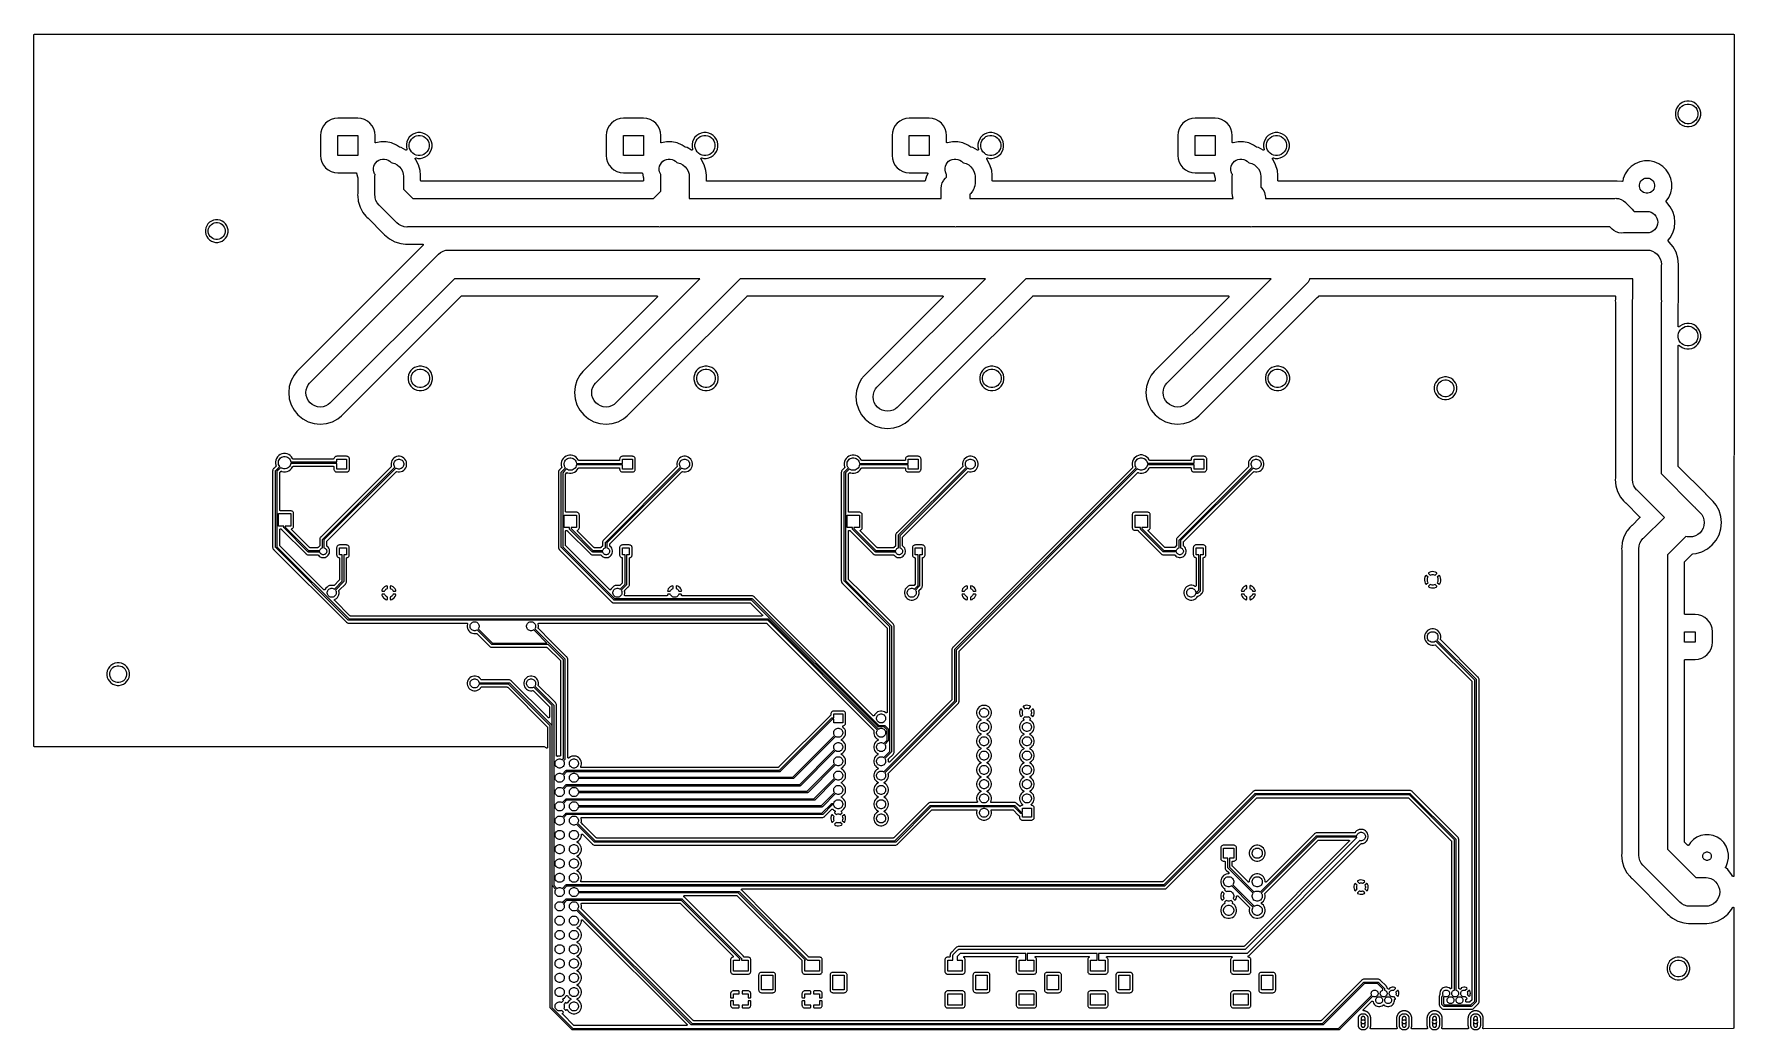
# Model space of a CAD drawing. Extents: x 2.6 to 14.5, y -8.4 to -1.4.
import ezdxf

# ---------------------------------------------------------------- set-up
doc = ezdxf.new("R2010")
doc.units = 0
doc.header["$MEASUREMENT"] = 0
doc.layers.add('BLACK', color=7, linetype='CONTINUOUS')

msp = doc.modelspace()

# ---------------------------------------------------------------- linework, layer by layer
at = {"layer": 'BLACK', "linetype": 'CONTINUOUS'}
for p, q in [((2.55398, -1.44291), (2.55404, -1.44245)), ((2.55398, -1.44295), (2.55398, -1.44291)), ((2.55398, -1.44298), (2.55398, -1.44295)), ((2.55398, -1.44295), (2.55398, -1.44295)), ((2.55398, -1.44295), (2.55398, -1.44295)), ((2.55398, -6.42102), (2.55398, -1.44298)), ((2.55404, -1.44245), (2.55409, -1.44198)), ((2.55409, -1.44194), (2.55424, -1.4415)), ((2.55409, -1.44196), (2.55409, -1.44194)), ((2.55409, -1.44198), (2.55409, -1.44196)), ((2.55424, -1.4415), (2.55437, -1.44105)), ((2.55437, -1.44105), (2.55438, -1.44103)), ((2.55438, -1.44103), (2.55439, -1.44101)), ((2.55439, -1.44101), (2.55461, -1.4406)), ((2.55461, -1.4406), (2.55484, -1.44019)), ((2.55484, -1.44019), (2.55485, -1.44017)), ((2.55485, -1.44017), (2.55486, -1.44016)), ((2.55486, -1.44016), (2.55516, -1.4398)), ((2.55516, -1.4398), (2.55546, -1.43944)), ((2.55546, -1.43944), (2.55547, -1.43943)), ((2.55547, -1.43943), (2.55549, -1.43941)), ((2.55549, -1.43941), (2.55585, -1.43912)), ((2.55585, -1.43912), (2.55622, -1.43882)), ((2.55622, -1.43882), (2.55623, -1.43881)), ((2.55623, -1.43881), (2.55625, -1.4388)), ((2.55625, -1.4388), (2.55666, -1.43858)), ((2.55666, -1.43858), (2.55708, -1.43836)), ((2.55708, -1.43836), (2.5571, -1.43836)), ((2.5571, -1.43836), (2.55711, -1.43835)), ((2.55711, -1.43835), (2.55756, -1.43822)), ((2.55756, -1.43822), (2.55801, -1.43808)), ((2.55801, -1.43808), (2.55803, -1.43808)), ((2.55803, -1.43808), (2.55805, -1.43807)), ((2.55805, -1.43807), (2.55852, -1.43803)), ((2.55852, -1.43803), (2.55898, -1.43798)), ((2.55898, -1.43798), (14.447, -1.43798)), ((14.447, -1.43798), (14.447, -1.43798)), ((14.447, -1.43798), (14.447, -1.43798)), ((14.447, -1.43798), (14.4471, -1.43798)), ((14.4471, -1.43798), (14.4471, -1.43798)), ((14.4471, -1.43798), (14.4476, -1.43804)), ((14.4476, -1.43804), (14.448, -1.43809)), ((14.448, -1.43809), (14.448, -1.43809)), ((14.448, -1.43809), (14.4481, -1.43809)), ((14.4481, -1.43809), (14.4485, -1.43824)), ((14.4485, -1.43824), (14.449, -1.43838)), ((14.449, -1.43838), (14.449, -1.43838)), ((14.449, -1.43838), (14.449, -1.43839)), ((14.449, -1.43839), (14.4494, -1.43862)), ((14.4494, -1.43862), (14.4498, -1.43884)), ((14.4498, -1.43884), (14.4498, -1.43885)), ((14.4498, -1.43885), (14.4498, -1.43886)), ((14.4498, -1.43886), (14.4502, -1.43916)), ((14.4502, -1.43916), (14.4506, -1.43946)), ((14.4506, -1.43946), (14.4506, -1.43947)), ((14.4506, -1.43947), (14.4506, -1.43949)), ((14.4506, -1.43949), (14.4509, -1.43985)), ((14.4509, -1.43985), (14.4512, -1.44022)), ((14.4512, -1.44022), (14.4512, -1.44023)), ((14.4512, -1.44023), (14.4512, -1.44025)), ((14.4512, -1.44025), (14.4514, -1.44067)), ((14.4514, -1.44067), (14.4516, -1.44108)), ((14.4516, -1.44108), (14.4516, -1.4411)), ((14.4516, -1.4411), (14.4516, -1.44111)), ((14.4516, -1.44111), (14.4518, -1.44156)), ((14.452, -1.44298), (14.4516, -7.32855)), ((14.4518, -1.44156), (14.4519, -1.44201)), ((14.4519, -1.44201), (14.4519, -1.44203)), ((14.4519, -1.44203), (14.4519, -1.44205)), ((14.4519, -1.44205), (14.452, -1.44251)), ((14.452, -1.44251), (14.452, -1.44298)), ((14.0449, -1.97092), (14.0415, -1.98809)), ((14.0415, -1.98809), (14.0415, -2.00561)), ((14.0415, -2.00561), (14.0449, -2.02278)), ((14.0516, -1.95474), (14.0449, -1.97092)), ((14.0614, -1.94018), (14.0516, -1.95474)), ((14.0737, -1.9278), (14.0614, -1.94018)), ((14.0615, -1.99006), (14.0642, -1.97675)), ((14.0615, -2.00364), (14.0615, -1.99006)), ((14.0642, -2.01695), (14.0615, -2.00364)), ((14.0642, -1.97675), (14.0693, -1.96422)), ((14.0693, -2.02949), (14.0642, -2.01695)), ((14.0693, -1.96422), (14.0769, -1.95293)), ((14.0883, -1.91807), (14.0737, -1.9278)), ((14.0769, -1.95293), (14.0865, -1.94333)), ((14.0865, -1.94333), (14.0978, -1.93579)), ((14.1045, -1.91137), (14.0883, -1.91807)), ((14.0978, -1.93579), (14.1103, -1.9306)), ((14.1216, -1.90795), (14.1045, -1.91137)), ((14.1103, -1.9306), (14.1236, -1.92795)), ((14.1392, -1.90795), (14.1216, -1.90795)), ((14.1236, -1.92795), (14.1372, -1.92795)), ((14.1372, -1.92795), (14.1505, -1.9306)), ((14.1563, -1.91137), (14.1392, -1.90795)), ((14.1505, -1.9306), (14.163, -1.93579)), ((14.1725, -1.91807), (14.1563, -1.91137)), ((14.163, -1.93579), (14.1743, -1.94333)), ((14.1871, -1.9278), (14.1725, -1.91807)), ((14.1743, -1.94333), (14.1839, -1.95293)), ((14.1839, -1.95293), (14.1915, -1.96422)), ((14.1995, -1.94018), (14.1871, -1.9278)), ((14.1915, -1.96422), (14.1967, -1.97675)), ((14.1967, -2.01695), (14.1915, -2.02949)), ((14.1967, -1.97675), (14.1993, -1.99006)), ((14.1993, -2.00364), (14.1967, -2.01695)), ((14.1993, -1.99006), (14.1993, -2.00364)), ((14.2092, -1.95474), (14.1995, -1.94018)), ((14.2159, -1.97092), (14.2092, -1.95474)), ((14.2193, -1.98809), (14.2159, -1.97092)), ((14.2159, -2.02278), (14.2193, -2.00561)), ((14.2193, -2.00561), (14.2193, -1.98809)), ((4.56174, -2.12459), (4.5594, -2.14836)), ((4.5686, -2.10197), (4.56174, -2.12459)), ((4.57974, -2.08112), (4.5686, -2.10197)), ((4.59474, -2.06285), (4.57974, -2.08112)), ((4.61301, -2.04785), (4.59474, -2.06285)), ((4.63386, -2.03671), (4.61301, -2.04785)), ((4.65648, -2.02985), (4.63386, -2.03671)), ((4.68025, -2.02751), (4.65648, -2.02985)), ((4.81975, -2.02751), (4.68025, -2.02751)), ((4.84352, -2.02985), (4.81975, -2.02751)), ((4.86614, -2.03671), (4.84352, -2.02985)), ((4.88699, -2.04785), (4.86614, -2.03671)), ((4.90526, -2.06285), (4.88699, -2.04785)), ((4.92026, -2.08112), (4.90526, -2.06285)), ((4.9314, -2.10197), (4.92026, -2.08112)), ((4.93826, -2.12459), (4.9314, -2.10197)), ((4.9406, -2.14836), (4.93826, -2.12459)), ((5.20737, -2.13835), (5.19263, -2.1482)), ((5.22375, -2.13157), (5.20737, -2.13835)), ((5.24114, -2.12811), (5.22375, -2.13157)), ((5.25886, -2.12811), (5.24114, -2.12811)), ((5.27625, -2.13157), (5.25886, -2.12811)), ((5.29263, -2.13835), (5.27625, -2.13157)), ((5.30737, -2.1482), (5.29263, -2.13835)), ((6.56174, -2.12459), (6.5594, -2.14836)), ((6.5686, -2.10197), (6.56174, -2.12459)), ((6.57974, -2.08112), (6.5686, -2.10197)), ((6.59474, -2.06285), (6.57974, -2.08112)), ((6.61301, -2.04785), (6.59474, -2.06285)), ((6.63386, -2.03671), (6.61301, -2.04785)), ((6.65648, -2.02985), (6.63386, -2.03671)), ((6.68025, -2.02751), (6.65648, -2.02985)), ((6.81975, -2.02751), (6.68025, -2.02751)), ((6.84352, -2.02985), (6.81975, -2.02751)), ((6.86614, -2.03671), (6.84352, -2.02985)), ((6.88699, -2.04785), (6.86614, -2.03671)), ((6.90526, -2.06285), (6.88699, -2.04785)), ((6.92026, -2.08112), (6.90526, -2.06285)), ((6.9314, -2.10197), (6.92026, -2.08112)), ((6.93826, -2.12459), (6.9314, -2.10197)), ((6.9406, -2.14836), (6.93826, -2.12459)), ((7.20737, -2.13835), (7.19263, -2.1482)), ((7.22375, -2.13157), (7.20737, -2.13835)), ((7.24114, -2.12811), (7.22375, -2.13157)), ((7.25886, -2.12811), (7.24114, -2.12811)), ((7.27625, -2.13157), (7.25886, -2.12811)), ((7.29263, -2.13835), (7.27625, -2.13157)), ((7.30737, -2.1482), (7.29263, -2.13835)), ((8.56174, -2.12459), (8.5594, -2.14836)), ((8.5686, -2.10197), (8.56174, -2.12459)), ((8.57974, -2.08112), (8.5686, -2.10197)), ((8.59474, -2.06285), (8.57974, -2.08112)), ((8.61301, -2.04785), (8.59474, -2.06285)), ((8.63386, -2.03671), (8.61301, -2.04785)), ((8.65648, -2.02985), (8.63386, -2.03671)), ((8.68025, -2.02751), (8.65648, -2.02985)), ((8.81975, -2.02751), (8.68025, -2.02751)), ((8.84352, -2.02985), (8.81975, -2.02751)), ((8.86614, -2.03671), (8.84352, -2.02985)), ((8.88699, -2.04785), (8.86614, -2.03671)), ((8.90526, -2.06285), (8.88699, -2.04785)), ((8.92026, -2.08112), (8.90526, -2.06285)), ((8.9314, -2.10197), (8.92026, -2.08112)), ((8.93826, -2.12459), (8.9314, -2.10197)), ((8.9406, -2.14836), (8.93826, -2.12459)), ((9.20737, -2.13835), (9.19263, -2.1482)), ((9.22375, -2.13157), (9.20737, -2.13835)), ((9.24114, -2.12811), (9.22375, -2.13157)), ((9.25886, -2.12811), (9.24114, -2.12811)), ((9.27625, -2.13157), (9.25886, -2.12811)), ((9.29263, -2.13835), (9.27625, -2.13157)), ((9.30737, -2.1482), (9.29263, -2.13835)), ((10.5617, -2.12459), (10.5594, -2.14836)), ((10.5686, -2.10197), (10.5617, -2.12459)), ((10.5797, -2.08112), (10.5686, -2.10197)), ((10.5947, -2.06285), (10.5797, -2.08112)), ((10.613, -2.04785), (10.5947, -2.06285)), ((10.6339, -2.03671), (10.613, -2.04785)), ((10.6565, -2.02985), (10.6339, -2.03671)), ((10.6802, -2.02751), (10.6565, -2.02985)), ((10.8198, -2.02751), (10.6802, -2.02751)), ((10.8435, -2.02985), (10.8198, -2.02751)), ((10.8661, -2.03671), (10.8435, -2.02985)), ((10.887, -2.04785), (10.8661, -2.03671)), ((10.9053, -2.06285), (10.887, -2.04785)), ((10.9203, -2.08112), (10.9053, -2.06285)), ((10.9314, -2.10197), (10.9203, -2.08112)), ((10.9383, -2.12459), (10.9314, -2.10197)), ((10.9406, -2.14836), (10.9383, -2.12459)), ((11.2074, -2.13835), (11.1926, -2.1482)), ((11.2237, -2.13157), (11.2074, -2.13835)), ((11.2411, -2.12811), (11.2237, -2.13157)), ((11.2589, -2.12811), (11.2411, -2.12811)), ((11.2763, -2.13157), (11.2589, -2.12811)), ((11.2926, -2.13835), (11.2763, -2.13157)), ((11.3074, -2.1482), (11.2926, -2.13835)), ((14.0449, -2.02278), (14.0516, -2.03896)), ((14.0516, -2.03896), (14.0614, -2.05352)), ((14.0614, -2.05352), (14.0737, -2.0659)), ((14.0769, -2.04077), (14.0693, -2.02949)), ((14.0737, -2.0659), (14.0883, -2.07563)), ((14.0865, -2.05037), (14.0769, -2.04077)), ((14.0978, -2.05791), (14.0865, -2.05037)), ((14.0883, -2.07563), (14.1045, -2.08233)), ((14.1103, -2.0631), (14.0978, -2.05791)), ((14.1045, -2.08233), (14.1216, -2.08575)), ((14.1236, -2.06575), (14.1103, -2.0631)), ((14.1216, -2.08575), (14.1392, -2.08575)), ((14.1372, -2.06575), (14.1236, -2.06575)), ((14.1505, -2.0631), (14.1372, -2.06575)), ((14.1392, -2.08575), (14.1563, -2.08233)), ((14.163, -2.05791), (14.1505, -2.0631)), ((14.1563, -2.08233), (14.1725, -2.07563)), ((14.1743, -2.05037), (14.163, -2.05791)), ((14.1725, -2.07563), (14.1871, -2.0659)), ((14.1839, -2.04077), (14.1743, -2.05037)), ((14.1915, -2.02949), (14.1839, -2.04077)), ((14.1871, -2.0659), (14.1995, -2.05352)), ((14.1995, -2.05352), (14.2092, -2.03896)), ((14.2092, -2.03896), (14.2159, -2.02278)), ((4.5594, -2.14836), (4.5594, -2.28786)), ((4.68, -2.28811), (4.68, -2.14811)), ((4.68, -2.14811), (4.82, -2.14811)), ((4.82, -2.14811), (4.82, -2.28811)), ((4.9406, -2.19507), (4.9406, -2.14836)), ((4.94065, -2.19554), (4.9406, -2.19507)), ((4.94069, -2.19601), (4.94065, -2.19554)), ((4.9407, -2.19603), (4.94069, -2.19601)), ((4.9407, -2.19604), (4.9407, -2.19603)), ((4.94084, -2.19649), (4.9407, -2.19604)), ((4.94097, -2.19695), (4.94084, -2.19649)), ((4.94098, -2.19696), (4.94097, -2.19695)), ((4.94098, -2.19698), (4.94098, -2.19696)), ((4.94121, -2.1974), (4.94098, -2.19698)), ((4.94142, -2.19781), (4.94121, -2.1974)), ((4.94143, -2.19782), (4.94142, -2.19781)), ((4.94144, -2.19784), (4.94143, -2.19782)), ((4.94174, -2.1982), (4.94144, -2.19784)), ((4.94204, -2.19857), (4.94174, -2.1982)), ((4.94205, -2.19858), (4.94204, -2.19857)), ((4.94206, -2.19859), (4.94205, -2.19858)), ((4.94242, -2.19889), (4.94206, -2.19859)), ((4.94278, -2.1992), (4.94242, -2.19889)), ((4.9428, -2.19921), (4.94278, -2.1992)), ((4.94281, -2.19922), (4.9428, -2.19921)), ((4.94323, -2.19944), (4.94281, -2.19922)), ((4.94364, -2.19967), (4.94323, -2.19944)), ((4.94365, -2.19967), (4.94364, -2.19967)), ((4.94367, -2.19968), (4.94365, -2.19967)), ((4.94412, -2.19982), (4.94367, -2.19968)), ((4.94457, -2.19996), (4.94412, -2.19982)), ((4.94458, -2.19996), (4.94457, -2.19996)), ((4.9446, -2.19997), (4.94458, -2.19996)), ((4.94507, -2.20002), (4.9446, -2.19997)), ((4.94554, -2.20007), (4.94507, -2.20002)), ((4.94555, -2.20007), (4.94554, -2.20007)), ((4.94557, -2.20007), (4.94555, -2.20007)), ((4.94604, -2.20003), (4.94557, -2.20007)), ((4.94651, -2.19999), (4.94604, -2.20003)), ((4.94654, -2.19998), (4.94651, -2.19999)), ((4.94658, -2.19997), (4.94654, -2.19998)), ((4.94654, -2.19998), (4.94654, -2.19998)), ((4.94654, -2.19998), (4.94654, -2.19998)), ((4.98129, -2.19307), (4.94658, -2.19997)), ((5.01871, -2.19307), (4.98129, -2.19307)), ((5.05542, -2.20037), (5.01871, -2.19307)), ((5.09, -2.2147), (5.05542, -2.20037)), ((5.11099, -2.22872), (5.09, -2.2147)), ((5.11118, -2.22882), (5.11099, -2.22872)), ((5.11135, -2.22894), (5.11118, -2.22882)), ((5.11161, -2.22905), (5.11135, -2.22894)), ((5.11185, -2.22918), (5.11161, -2.22905)), ((5.11205, -2.22924), (5.11185, -2.22918)), ((5.11225, -2.22933), (5.11205, -2.22924)), ((5.11232, -2.22935), (5.11225, -2.22933)), ((5.1246, -2.23307), (5.11232, -2.22935)), ((5.15625, -2.24999), (5.1246, -2.23307)), ((5.15646, -2.25008), (5.15625, -2.24999)), ((5.15667, -2.25019), (5.15646, -2.25008)), ((5.15691, -2.25027), (5.15667, -2.25019)), ((5.15715, -2.25036), (5.15691, -2.25027)), ((5.15738, -2.25041), (5.15715, -2.25036)), ((5.1576, -2.25048), (5.15738, -2.25041)), ((5.15785, -2.25051), (5.1576, -2.25048)), ((5.1581, -2.25056), (5.15785, -2.25051)), ((5.15834, -2.25056), (5.1581, -2.25056)), ((5.15857, -2.25058), (5.15834, -2.25056)), ((5.15883, -2.25056), (5.15857, -2.25058)), ((5.15908, -2.25056), (5.15883, -2.25056)), ((5.15931, -2.25051), (5.15908, -2.25056)), ((5.15954, -2.25049), (5.15931, -2.25051)), ((5.15979, -2.25042), (5.15954, -2.25049)), ((5.16004, -2.25037), (5.15979, -2.25042)), ((5.16346, -2.19186), (5.16, -2.20925)), ((5.16, -2.20925), (5.16, -2.22697)), ((5.16, -2.22697), (5.16351, -2.2446)), ((5.16026, -2.25028), (5.16004, -2.25037)), ((5.16048, -2.25021), (5.16026, -2.25028)), ((5.1607, -2.2501), (5.16048, -2.25021)), ((5.16094, -2.25), (5.1607, -2.2501)), ((5.16114, -2.24987), (5.16094, -2.25)), ((5.16134, -2.24976), (5.16114, -2.24987)), ((5.16154, -2.2496), (5.16134, -2.24976)), ((5.16175, -2.24946), (5.16154, -2.2496)), ((5.16192, -2.2493), (5.16175, -2.24946)), ((5.1621, -2.24915), (5.16192, -2.2493)), ((5.16227, -2.24895), (5.1621, -2.24915)), ((5.16245, -2.24878), (5.16227, -2.24895)), ((5.16258, -2.24858), (5.16245, -2.24878)), ((5.16273, -2.2484), (5.16258, -2.24858)), ((5.16285, -2.24818), (5.16273, -2.2484)), ((5.163, -2.24797), (5.16285, -2.24818)), ((5.16309, -2.24775), (5.163, -2.24797)), ((5.1632, -2.24755), (5.16309, -2.24775)), ((5.16328, -2.2473), (5.1632, -2.24755)), ((5.16338, -2.24707), (5.16328, -2.2473)), ((5.16342, -2.24684), (5.16338, -2.24707)), ((5.16349, -2.24662), (5.16342, -2.24684)), ((5.17024, -2.17548), (5.16346, -2.19186)), ((5.16352, -2.24636), (5.16349, -2.24662)), ((5.16351, -2.2446), (5.16352, -2.24467)), ((5.16352, -2.24467), (5.16354, -2.24491)), ((5.16357, -2.24611), (5.16352, -2.24636)), ((5.16354, -2.24491), (5.16358, -2.24514)), ((5.16358, -2.24588), (5.16357, -2.24611)), ((5.16358, -2.24514), (5.16358, -2.24539)), ((5.16358, -2.24539), (5.1636, -2.24565)), ((5.1636, -2.24565), (5.16358, -2.24588)), ((5.18009, -2.16074), (5.17024, -2.17548)), ((5.18, -2.21122), (5.18269, -2.19769)), ((5.18, -2.225), (5.18, -2.21122)), ((5.18269, -2.23853), (5.18, -2.225)), ((5.19263, -2.1482), (5.18009, -2.16074)), ((5.18269, -2.19769), (5.18797, -2.18495)), ((5.18797, -2.25127), (5.18269, -2.23853)), ((5.18797, -2.18495), (5.19563, -2.17349)), ((5.19563, -2.26273), (5.18797, -2.25127)), ((5.19563, -2.17349), (5.20538, -2.16374)), ((5.20538, -2.16374), (5.21684, -2.15608)), ((5.21684, -2.15608), (5.22958, -2.1508)), ((5.22958, -2.1508), (5.24311, -2.14811)), ((5.24311, -2.14811), (5.25689, -2.14811)), ((5.25689, -2.14811), (5.27042, -2.1508)), ((5.27042, -2.1508), (5.28316, -2.15608)), ((5.28316, -2.15608), (5.29462, -2.16374)), ((5.29462, -2.16374), (5.30437, -2.17349)), ((5.30437, -2.17349), (5.31203, -2.18495)), ((5.31203, -2.25127), (5.30437, -2.26273)), ((5.31991, -2.16074), (5.30737, -2.1482)), ((5.31203, -2.18495), (5.31731, -2.19769)), ((5.31731, -2.23853), (5.31203, -2.25127)), ((5.31731, -2.19769), (5.32, -2.21122)), ((5.32, -2.225), (5.31731, -2.23853)), ((5.32976, -2.17548), (5.31991, -2.16074)), ((5.32, -2.21122), (5.32, -2.225)), ((5.33654, -2.19186), (5.32976, -2.17548)), ((5.32976, -2.26074), (5.33654, -2.24436)), ((5.34, -2.20925), (5.33654, -2.19186)), ((5.33654, -2.24436), (5.34, -2.22697)), ((5.34, -2.22697), (5.34, -2.20925)), ((6.5594, -2.14836), (6.5594, -2.28786)), ((6.68, -2.28811), (6.68, -2.14811)), ((6.68, -2.14811), (6.82, -2.14811)), ((6.82, -2.14811), (6.82, -2.28811)), ((6.9406, -2.19507), (6.9406, -2.14836)), ((6.94065, -2.19554), (6.9406, -2.19507)), ((6.94069, -2.19601), (6.94065, -2.19554)), ((6.9407, -2.19603), (6.94069, -2.19601)), ((6.9407, -2.19604), (6.9407, -2.19603)), ((6.94084, -2.19649), (6.9407, -2.19604)), ((6.94097, -2.19695), (6.94084, -2.19649)), ((6.94098, -2.19696), (6.94097, -2.19695)), ((6.94098, -2.19698), (6.94098, -2.19696)), ((6.94121, -2.1974), (6.94098, -2.19698)), ((6.94142, -2.19781), (6.94121, -2.1974)), ((6.94143, -2.19782), (6.94142, -2.19781)), ((6.94144, -2.19784), (6.94143, -2.19782)), ((6.94174, -2.1982), (6.94144, -2.19784)), ((6.94204, -2.19857), (6.94174, -2.1982)), ((6.94205, -2.19858), (6.94204, -2.19857)), ((6.94206, -2.19859), (6.94205, -2.19858)), ((6.94242, -2.19889), (6.94206, -2.19859)), ((6.94278, -2.1992), (6.94242, -2.19889)), ((6.9428, -2.19921), (6.94278, -2.1992)), ((6.94281, -2.19922), (6.9428, -2.19921)), ((6.94323, -2.19944), (6.94281, -2.19922)), ((6.94364, -2.19967), (6.94323, -2.19944)), ((6.94365, -2.19967), (6.94364, -2.19967)), ((6.94367, -2.19968), (6.94365, -2.19967)), ((6.94412, -2.19982), (6.94367, -2.19968)), ((6.94457, -2.19996), (6.94412, -2.19982)), ((6.94458, -2.19996), (6.94457, -2.19996)), ((6.9446, -2.19997), (6.94458, -2.19996)), ((6.94507, -2.20002), (6.9446, -2.19997)), ((6.94554, -2.20007), (6.94507, -2.20002)), ((6.94555, -2.20007), (6.94554, -2.20007)), ((6.94557, -2.20007), (6.94555, -2.20007)), ((6.94604, -2.20003), (6.94557, -2.20007)), ((6.94651, -2.19999), (6.94604, -2.20003)), ((6.94654, -2.19998), (6.94651, -2.19999)), ((6.94658, -2.19997), (6.94654, -2.19998)), ((6.94654, -2.19998), (6.94654, -2.19998)), ((6.94654, -2.19998), (6.94654, -2.19998)), ((6.98129, -2.19307), (6.94658, -2.19997)), ((7.01871, -2.19307), (6.98129, -2.19307)), ((7.05542, -2.20037), (7.01871, -2.19307)), ((7.09, -2.2147), (7.05542, -2.20037)), ((7.11099, -2.22872), (7.09, -2.2147)), ((7.11118, -2.22882), (7.11099, -2.22872)), ((7.11135, -2.22894), (7.11118, -2.22882)), ((7.11161, -2.22905), (7.11135, -2.22894)), ((7.11185, -2.22918), (7.11161, -2.22905)), ((7.11205, -2.22924), (7.11185, -2.22918)), ((7.11225, -2.22933), (7.11205, -2.22924)), ((7.11232, -2.22935), (7.11225, -2.22933)), ((7.1246, -2.23307), (7.11232, -2.22935)), ((7.15625, -2.24999), (7.1246, -2.23307)), ((7.15646, -2.25008), (7.15625, -2.24999)), ((7.15667, -2.25019), (7.15646, -2.25008)), ((7.15691, -2.25027), (7.15667, -2.25019)), ((7.15715, -2.25036), (7.15691, -2.25027)), ((7.15738, -2.25041), (7.15715, -2.25036)), ((7.1576, -2.25048), (7.15738, -2.25041)), ((7.15785, -2.25051), (7.1576, -2.25048)), ((7.1581, -2.25056), (7.15785, -2.25051)), ((7.15834, -2.25056), (7.1581, -2.25056)), ((7.15857, -2.25058), (7.15834, -2.25056)), ((7.15883, -2.25056), (7.15857, -2.25058)), ((7.15908, -2.25056), (7.15883, -2.25056)), ((7.15931, -2.25051), (7.15908, -2.25056)), ((7.15954, -2.25049), (7.15931, -2.25051)), ((7.15979, -2.25042), (7.15954, -2.25049)), ((7.16004, -2.25037), (7.15979, -2.25042)), ((7.16346, -2.19186), (7.16, -2.20925)), ((7.16, -2.20925), (7.16, -2.22697)), ((7.16, -2.22697), (7.16351, -2.2446)), ((7.16026, -2.25028), (7.16004, -2.25037)), ((7.16048, -2.25021), (7.16026, -2.25028)), ((7.1607, -2.2501), (7.16048, -2.25021)), ((7.16094, -2.25), (7.1607, -2.2501)), ((7.16114, -2.24987), (7.16094, -2.25)), ((7.16134, -2.24976), (7.16114, -2.24987)), ((7.16154, -2.2496), (7.16134, -2.24976)), ((7.16175, -2.24946), (7.16154, -2.2496)), ((7.16192, -2.2493), (7.16175, -2.24946)), ((7.1621, -2.24915), (7.16192, -2.2493)), ((7.16227, -2.24895), (7.1621, -2.24915)), ((7.16245, -2.24878), (7.16227, -2.24895)), ((7.16258, -2.24858), (7.16245, -2.24878)), ((7.16273, -2.2484), (7.16258, -2.24858)), ((7.16285, -2.24818), (7.16273, -2.2484)), ((7.163, -2.24797), (7.16285, -2.24818)), ((7.16309, -2.24775), (7.163, -2.24797)), ((7.1632, -2.24755), (7.16309, -2.24775)), ((7.16328, -2.2473), (7.1632, -2.24755)), ((7.16338, -2.24707), (7.16328, -2.2473)), ((7.16342, -2.24684), (7.16338, -2.24707)), ((7.16349, -2.24662), (7.16342, -2.24684)), ((7.17024, -2.17548), (7.16346, -2.19186)), ((7.16352, -2.24636), (7.16349, -2.24662)), ((7.16351, -2.2446), (7.16352, -2.24467)), ((7.16352, -2.24467), (7.16354, -2.24491)), ((7.16357, -2.24611), (7.16352, -2.24636)), ((7.16354, -2.24491), (7.16358, -2.24514)), ((7.16358, -2.24588), (7.16357, -2.24611)), ((7.16358, -2.24514), (7.16358, -2.24539)), ((7.16358, -2.24539), (7.1636, -2.24565)), ((7.1636, -2.24565), (7.16358, -2.24588)), ((7.18009, -2.16074), (7.17024, -2.17548)), ((7.18, -2.21122), (7.18269, -2.19769)), ((7.18, -2.225), (7.18, -2.21122)), ((7.18269, -2.23853), (7.18, -2.225)), ((7.19263, -2.1482), (7.18009, -2.16074)), ((7.18269, -2.19769), (7.18797, -2.18495)), ((7.18797, -2.25127), (7.18269, -2.23853)), ((7.18797, -2.18495), (7.19563, -2.17349)), ((7.19563, -2.26273), (7.18797, -2.25127)), ((7.19563, -2.17349), (7.20538, -2.16374)), ((7.20538, -2.16374), (7.21684, -2.15608)), ((7.21684, -2.15608), (7.22958, -2.1508)), ((7.22958, -2.1508), (7.24311, -2.14811)), ((7.24311, -2.14811), (7.25689, -2.14811)), ((7.25689, -2.14811), (7.27042, -2.1508)), ((7.27042, -2.1508), (7.28316, -2.15608)), ((7.28316, -2.15608), (7.29462, -2.16374)), ((7.29462, -2.16374), (7.30437, -2.17349)), ((7.30437, -2.17349), (7.31203, -2.18495)), ((7.31203, -2.25127), (7.30437, -2.26273)), ((7.31991, -2.16074), (7.30737, -2.1482)), ((7.31203, -2.18495), (7.31731, -2.19769)), ((7.31731, -2.23853), (7.31203, -2.25127)), ((7.31731, -2.19769), (7.32, -2.21122)), ((7.32, -2.225), (7.31731, -2.23853)), ((7.32976, -2.17548), (7.31991, -2.16074)), ((7.32, -2.21122), (7.32, -2.225)), ((7.33654, -2.19186), (7.32976, -2.17548)), ((7.32976, -2.26074), (7.33654, -2.24436)), ((7.34, -2.20925), (7.33654, -2.19186)), ((7.33654, -2.24436), (7.34, -2.22697)), ((7.34, -2.22697), (7.34, -2.20925)), ((8.5594, -2.14836), (8.5594, -2.28786)), ((8.68, -2.28811), (8.68, -2.14811)), ((8.68, -2.14811), (8.82, -2.14811)), ((8.82, -2.14811), (8.82, -2.28811)), ((8.9406, -2.19507), (8.9406, -2.14836)), ((8.94065, -2.19554), (8.9406, -2.19507)), ((8.94069, -2.19601), (8.94065, -2.19554)), ((8.9407, -2.19603), (8.94069, -2.19601)), ((8.9407, -2.19604), (8.9407, -2.19603)), ((8.94084, -2.19649), (8.9407, -2.19604)), ((8.94097, -2.19695), (8.94084, -2.19649)), ((8.94098, -2.19696), (8.94097, -2.19695)), ((8.94098, -2.19698), (8.94098, -2.19696)), ((8.94121, -2.1974), (8.94098, -2.19698)), ((8.94142, -2.19781), (8.94121, -2.1974)), ((8.94143, -2.19782), (8.94142, -2.19781)), ((8.94144, -2.19784), (8.94143, -2.19782)), ((8.94174, -2.1982), (8.94144, -2.19784)), ((8.94204, -2.19857), (8.94174, -2.1982)), ((8.94205, -2.19858), (8.94204, -2.19857)), ((8.94206, -2.19859), (8.94205, -2.19858)), ((8.94242, -2.19889), (8.94206, -2.19859)), ((8.94278, -2.1992), (8.94242, -2.19889)), ((8.9428, -2.19921), (8.94278, -2.1992)), ((8.94281, -2.19922), (8.9428, -2.19921)), ((8.94323, -2.19944), (8.94281, -2.19922)), ((8.94364, -2.19967), (8.94323, -2.19944)), ((8.94365, -2.19967), (8.94364, -2.19967)), ((8.94367, -2.19968), (8.94365, -2.19967)), ((8.94412, -2.19982), (8.94367, -2.19968)), ((8.94457, -2.19996), (8.94412, -2.19982)), ((8.94458, -2.19996), (8.94457, -2.19996)), ((8.9446, -2.19997), (8.94458, -2.19996)), ((8.94507, -2.20002), (8.9446, -2.19997)), ((8.94554, -2.20007), (8.94507, -2.20002)), ((8.94555, -2.20007), (8.94554, -2.20007)), ((8.94557, -2.20007), (8.94555, -2.20007)), ((8.94604, -2.20003), (8.94557, -2.20007)), ((8.94651, -2.19999), (8.94604, -2.20003)), ((8.94654, -2.19998), (8.94651, -2.19999)), ((8.94658, -2.19997), (8.94654, -2.19998)), ((8.94654, -2.19998), (8.94654, -2.19998)), ((8.94654, -2.19998), (8.94654, -2.19998)), ((8.98129, -2.19307), (8.94658, -2.19997)), ((9.01871, -2.19307), (8.98129, -2.19307)), ((9.05542, -2.20037), (9.01871, -2.19307)), ((9.09, -2.2147), (9.05542, -2.20037)), ((9.11099, -2.22872), (9.09, -2.2147)), ((9.11118, -2.22882), (9.11099, -2.22872)), ((9.11135, -2.22894), (9.11118, -2.22882)), ((9.11161, -2.22905), (9.11135, -2.22894)), ((9.11185, -2.22918), (9.11161, -2.22905)), ((9.11205, -2.22924), (9.11185, -2.22918)), ((9.11225, -2.22933), (9.11205, -2.22924)), ((9.11232, -2.22935), (9.11225, -2.22933)), ((9.1246, -2.23307), (9.11232, -2.22935)), ((9.15625, -2.24999), (9.1246, -2.23307)), ((9.15646, -2.25008), (9.15625, -2.24999)), ((9.15667, -2.25019), (9.15646, -2.25008)), ((9.15691, -2.25027), (9.15667, -2.25019)), ((9.15715, -2.25036), (9.15691, -2.25027)), ((9.15738, -2.25041), (9.15715, -2.25036)), ((9.1576, -2.25048), (9.15738, -2.25041)), ((9.15785, -2.25051), (9.1576, -2.25048)), ((9.1581, -2.25056), (9.15785, -2.25051)), ((9.15834, -2.25056), (9.1581, -2.25056)), ((9.15857, -2.25058), (9.15834, -2.25056)), ((9.15883, -2.25056), (9.15857, -2.25058)), ((9.15908, -2.25056), (9.15883, -2.25056)), ((9.15931, -2.25051), (9.15908, -2.25056)), ((9.15954, -2.25049), (9.15931, -2.25051)), ((9.15979, -2.25042), (9.15954, -2.25049)), ((9.16004, -2.25037), (9.15979, -2.25042)), ((9.16346, -2.19186), (9.16, -2.20925)), ((9.16, -2.20925), (9.16, -2.22697)), ((9.16, -2.22697), (9.16351, -2.2446)), ((9.16026, -2.25028), (9.16004, -2.25037)), ((9.16048, -2.25021), (9.16026, -2.25028)), ((9.1607, -2.2501), (9.16048, -2.25021)), ((9.16094, -2.25), (9.1607, -2.2501)), ((9.16114, -2.24987), (9.16094, -2.25)), ((9.16134, -2.24976), (9.16114, -2.24987)), ((9.16154, -2.2496), (9.16134, -2.24976)), ((9.16175, -2.24946), (9.16154, -2.2496)), ((9.16192, -2.2493), (9.16175, -2.24946)), ((9.1621, -2.24915), (9.16192, -2.2493)), ((9.16227, -2.24895), (9.1621, -2.24915)), ((9.16245, -2.24878), (9.16227, -2.24895)), ((9.16258, -2.24858), (9.16245, -2.24878)), ((9.16273, -2.2484), (9.16258, -2.24858)), ((9.16285, -2.24818), (9.16273, -2.2484)), ((9.163, -2.24797), (9.16285, -2.24818)), ((9.16309, -2.24775), (9.163, -2.24797)), ((9.1632, -2.24755), (9.16309, -2.24775)), ((9.16328, -2.2473), (9.1632, -2.24755)), ((9.16338, -2.24707), (9.16328, -2.2473)), ((9.16342, -2.24684), (9.16338, -2.24707)), ((9.16349, -2.24662), (9.16342, -2.24684)), ((9.17024, -2.17548), (9.16346, -2.19186)), ((9.16352, -2.24636), (9.16349, -2.24662)), ((9.16351, -2.2446), (9.16352, -2.24467)), ((9.16352, -2.24467), (9.16354, -2.24491)), ((9.16357, -2.24611), (9.16352, -2.24636)), ((9.16354, -2.24491), (9.16358, -2.24514)), ((9.16358, -2.24588), (9.16357, -2.24611)), ((9.16358, -2.24514), (9.16358, -2.24539)), ((9.16358, -2.24539), (9.1636, -2.24565)), ((9.1636, -2.24565), (9.16358, -2.24588)), ((9.18009, -2.16074), (9.17024, -2.17548)), ((9.18, -2.21122), (9.18269, -2.19769)), ((9.18, -2.225), (9.18, -2.21122)), ((9.18269, -2.23853), (9.18, -2.225)), ((9.19263, -2.1482), (9.18009, -2.16074)), ((9.18269, -2.19769), (9.18797, -2.18495)), ((9.18797, -2.25127), (9.18269, -2.23853)), ((9.18797, -2.18495), (9.19563, -2.17349)), ((9.19563, -2.26273), (9.18797, -2.25127)), ((9.19563, -2.17349), (9.20538, -2.16374)), ((9.20538, -2.16374), (9.21684, -2.15608)), ((9.21684, -2.15608), (9.22958, -2.1508)), ((9.22958, -2.1508), (9.24311, -2.14811)), ((9.24311, -2.14811), (9.25689, -2.14811)), ((9.25689, -2.14811), (9.27042, -2.1508)), ((9.27042, -2.1508), (9.28316, -2.15608)), ((9.28316, -2.15608), (9.29462, -2.16374)), ((9.29462, -2.16374), (9.30437, -2.17349)), ((9.30437, -2.17349), (9.31203, -2.18495)), ((9.31203, -2.25127), (9.30437, -2.26273)), ((9.31991, -2.16074), (9.30737, -2.1482)), ((9.31203, -2.18495), (9.31731, -2.19769)), ((9.31731, -2.23853), (9.31203, -2.25127)), ((9.31731, -2.19769), (9.32, -2.21122)), ((9.32, -2.225), (9.31731, -2.23853)), ((9.32976, -2.17548), (9.31991, -2.16074)), ((9.32, -2.21122), (9.32, -2.225)), ((9.33654, -2.19186), (9.32976, -2.17548)), ((9.32976, -2.26074), (9.33654, -2.24436)), ((9.34, -2.20925), (9.33654, -2.19186)), ((9.33654, -2.24436), (9.34, -2.22697)), ((9.34, -2.22697), (9.34, -2.20925)), ((10.5594, -2.14836), (10.5594, -2.28786)), ((10.68, -2.28811), (10.68, -2.14811)), ((10.68, -2.14811), (10.82, -2.14811)), ((10.82, -2.14811), (10.82, -2.28811)), ((10.9406, -2.19507), (10.9406, -2.14836)), ((10.9407, -2.19554), (10.9406, -2.19507)), ((10.9407, -2.19601), (10.9407, -2.19554)), ((10.9407, -2.19603), (10.9407, -2.19601)), ((10.9407, -2.19604), (10.9407, -2.19603)), ((10.9408, -2.19649), (10.9407, -2.19604)), ((10.941, -2.19695), (10.9408, -2.19649)), ((10.941, -2.19696), (10.941, -2.19695)), ((10.941, -2.19698), (10.941, -2.19696)), ((10.9412, -2.1974), (10.941, -2.19698)), ((10.9414, -2.19781), (10.9412, -2.1974)), ((10.9414, -2.19782), (10.9414, -2.19781)), ((10.9414, -2.19784), (10.9414, -2.19782)), ((10.9417, -2.1982), (10.9414, -2.19784)), ((10.942, -2.19857), (10.9417, -2.1982)), ((10.942, -2.19858), (10.942, -2.19857)), ((10.9421, -2.19859), (10.942, -2.19858)), ((10.9424, -2.19889), (10.9421, -2.19859)), ((10.9428, -2.1992), (10.9424, -2.19889)), ((10.9428, -2.19921), (10.9428, -2.1992)), ((10.9428, -2.19922), (10.9428, -2.19921)), ((10.9432, -2.19944), (10.9428, -2.19922)), ((10.9436, -2.19967), (10.9432, -2.19944)), ((10.9437, -2.19967), (10.9436, -2.19967)), ((10.9437, -2.19968), (10.9437, -2.19967)), ((10.9441, -2.19982), (10.9437, -2.19968)), ((10.9446, -2.19996), (10.9441, -2.19982)), ((10.9446, -2.19997), (10.9446, -2.19996)), ((10.9446, -2.19996), (10.9446, -2.19996)), ((10.9451, -2.20002), (10.9446, -2.19997)), ((10.9455, -2.20007), (10.9451, -2.20002)), ((10.9456, -2.20007), (10.9455, -2.20007)), ((10.946, -2.20003), (10.9456, -2.20007)), ((10.9456, -2.20007), (10.9456, -2.20007)), ((10.9465, -2.19999), (10.946, -2.20003)), ((10.9466, -2.19997), (10.9465, -2.19998)), ((10.9465, -2.19998), (10.9465, -2.19998)), ((10.9465, -2.19998), (10.9465, -2.19998)), ((10.9465, -2.19998), (10.9465, -2.19999)), ((10.9813, -2.19307), (10.9466, -2.19997)), ((11.0187, -2.19307), (10.9813, -2.19307)), ((11.0554, -2.20037), (11.0187, -2.19307)), ((11.09, -2.2147), (11.0554, -2.20037)), ((11.111, -2.22872), (11.09, -2.2147)), ((11.1112, -2.22882), (11.111, -2.22872)), ((11.1114, -2.22894), (11.1112, -2.22882)), ((11.1116, -2.22905), (11.1114, -2.22894)), ((11.1118, -2.22918), (11.1116, -2.22905)), ((11.1121, -2.22924), (11.1118, -2.22918)), ((11.1122, -2.22933), (11.1121, -2.22924)), ((11.1123, -2.22935), (11.1122, -2.22933)), ((11.1246, -2.23307), (11.1123, -2.22935)), ((11.1562, -2.24999), (11.1246, -2.23307)), ((11.1565, -2.25008), (11.1562, -2.24999)), ((11.1567, -2.25019), (11.1565, -2.25008)), ((11.1569, -2.25027), (11.1567, -2.25019)), ((11.1571, -2.25036), (11.1569, -2.25027)), ((11.1574, -2.25041), (11.1571, -2.25036)), ((11.1576, -2.25048), (11.1574, -2.25041)), ((11.1579, -2.25051), (11.1576, -2.25048)), ((11.1581, -2.25056), (11.1579, -2.25051)), ((11.1583, -2.25056), (11.1581, -2.25056)), ((11.1586, -2.25058), (11.1583, -2.25056)), ((11.1588, -2.25056), (11.1586, -2.25058)), ((11.1591, -2.25056), (11.1588, -2.25056)), ((11.1593, -2.25051), (11.1591, -2.25056)), ((11.1595, -2.25049), (11.1593, -2.25051)), ((11.1598, -2.25042), (11.1595, -2.25049)), ((11.16, -2.25037), (11.1598, -2.25042)), ((11.1635, -2.19186), (11.16, -2.20925)), ((11.16, -2.20925), (11.16, -2.22697)), ((11.16, -2.22697), (11.1635, -2.2446)), ((11.1603, -2.25028), (11.16, -2.25037)), ((11.1605, -2.25021), (11.1603, -2.25028)), ((11.1607, -2.2501), (11.1605, -2.25021)), ((11.1609, -2.25), (11.1607, -2.2501)), ((11.1611, -2.24987), (11.1609, -2.25)), ((11.1613, -2.24976), (11.1611, -2.24987)), ((11.1615, -2.2496), (11.1613, -2.24976)), ((11.1618, -2.24946), (11.1615, -2.2496)), ((11.1619, -2.2493), (11.1618, -2.24946)), ((11.1621, -2.24915), (11.1619, -2.2493)), ((11.1623, -2.24895), (11.1621, -2.24915)), ((11.1624, -2.24878), (11.1623, -2.24895)), ((11.1626, -2.24858), (11.1624, -2.24878)), ((11.1627, -2.2484), (11.1626, -2.24858)), ((11.1629, -2.24818), (11.1627, -2.2484)), ((11.163, -2.24797), (11.1629, -2.24818)), ((11.1631, -2.24775), (11.163, -2.24797)), ((11.1632, -2.24755), (11.1631, -2.24775)), ((11.1633, -2.2473), (11.1632, -2.24755)), ((11.1634, -2.24707), (11.1633, -2.2473)), ((11.1635, -2.24662), (11.1634, -2.24684)), ((11.1634, -2.24684), (11.1634, -2.24707)), ((11.1702, -2.17548), (11.1635, -2.19186)), ((11.1635, -2.2446), (11.1635, -2.24467)), ((11.1635, -2.24467), (11.1635, -2.24491)), ((11.1635, -2.24491), (11.1636, -2.24514)), ((11.1636, -2.24611), (11.1635, -2.24636)), ((11.1635, -2.24636), (11.1635, -2.24662)), ((11.1636, -2.24514), (11.1636, -2.24539)), ((11.1636, -2.24539), (11.1636, -2.24565)), ((11.1636, -2.24565), (11.1636, -2.24588)), ((11.1636, -2.24588), (11.1636, -2.24611)), ((11.1801, -2.16074), (11.1702, -2.17548)), ((11.18, -2.21122), (11.1827, -2.19769)), ((11.18, -2.225), (11.18, -2.21122)), ((11.1827, -2.23853), (11.18, -2.225)), ((11.1926, -2.1482), (11.1801, -2.16074)), ((11.1827, -2.19769), (11.188, -2.18495)), ((11.188, -2.25127), (11.1827, -2.23853)), ((11.188, -2.18495), (11.1956, -2.17349)), ((11.1956, -2.26273), (11.188, -2.25127)), ((11.1956, -2.17349), (11.2054, -2.16374)), ((11.2054, -2.16374), (11.2168, -2.15608)), ((11.2168, -2.15608), (11.2296, -2.1508)), ((11.2296, -2.1508), (11.2431, -2.14811)), ((11.2431, -2.14811), (11.2569, -2.14811)), ((11.2569, -2.14811), (11.2704, -2.1508)), ((11.2704, -2.1508), (11.2832, -2.15608)), ((11.2832, -2.15608), (11.2946, -2.16374)), ((11.2946, -2.16374), (11.3044, -2.17349)), ((11.3044, -2.17349), (11.312, -2.18495)), ((11.312, -2.25127), (11.3044, -2.26273)), ((11.3199, -2.16074), (11.3074, -2.1482)), ((11.312, -2.18495), (11.3173, -2.19769)), ((11.3173, -2.23853), (11.312, -2.25127)), ((11.3173, -2.19769), (11.32, -2.21122)), ((11.32, -2.225), (11.3173, -2.23853)), ((11.3298, -2.17548), (11.3199, -2.16074)), ((11.32, -2.21122), (11.32, -2.225)), ((11.3365, -2.19186), (11.3298, -2.17548)), ((11.3298, -2.26074), (11.3365, -2.24436)), ((11.34, -2.20925), (11.3365, -2.19186)), ((11.3365, -2.24436), (11.34, -2.22697)), ((11.34, -2.22697), (11.34, -2.20925)), ((4.5594, -2.28786), (4.56174, -2.31163)), ((4.56174, -2.31163), (4.5686, -2.33425)), ((4.5686, -2.33425), (4.57974, -2.3551)), ((4.57974, -2.3551), (4.59474, -2.37337)), ((4.59474, -2.37337), (4.61301, -2.38837)), ((4.82, -2.28811), (4.68, -2.28811)), ((4.93, -2.37618), (4.93269, -2.36265)), ((4.93, -2.38997), (4.93, -2.37618)), ((4.93269, -2.36265), (4.93797, -2.34991)), ((4.93797, -2.34991), (4.94563, -2.33845)), ((4.94563, -2.33845), (4.95538, -2.3287)), ((4.95538, -2.3287), (4.96684, -2.32104)), ((4.96684, -2.32104), (4.97958, -2.31576)), ((4.97958, -2.31576), (4.99311, -2.31307)), ((4.99311, -2.31307), (5.00689, -2.31307)), ((5.00689, -2.31307), (5.02042, -2.31576)), ((5.02042, -2.31576), (5.03316, -2.32104)), ((5.03316, -2.32104), (5.04462, -2.3287)), ((5.04462, -2.3287), (5.05414, -2.33822)), ((5.05414, -2.33822), (5.0596, -2.33876)), ((5.0596, -2.33876), (5.07845, -2.34448)), ((5.07845, -2.34448), (5.09583, -2.35376)), ((5.09583, -2.35376), (5.11105, -2.36626)), ((5.11105, -2.36626), (5.12355, -2.38148)), ((5.20538, -2.27248), (5.19563, -2.26273)), ((5.21684, -2.28014), (5.20538, -2.27248)), ((5.22958, -2.28542), (5.21684, -2.28014)), ((5.2219, -2.31034), (5.22192, -2.31009)), ((5.22192, -2.31057), (5.2219, -2.31034)), ((5.22192, -2.31009), (5.22193, -2.30983)), ((5.22192, -2.31081), (5.22192, -2.31057)), ((5.22196, -2.31106), (5.22192, -2.31081)), ((5.22193, -2.30983), (5.22198, -2.3096)), ((5.22199, -2.31131), (5.22196, -2.31106)), ((5.22198, -2.3096), (5.222, -2.30937)), ((5.22205, -2.31154), (5.22199, -2.31131)), ((5.222, -2.30937), (5.22208, -2.30913)), ((5.2221, -2.31177), (5.22205, -2.31154)), ((5.22208, -2.30913), (5.22213, -2.30888)), ((5.22219, -2.312), (5.2221, -2.31177)), ((5.22213, -2.30888), (5.22222, -2.30866)), ((5.22226, -2.31225), (5.22219, -2.312)), ((5.22222, -2.30866), (5.22229, -2.30843)), ((5.22237, -2.31246), (5.22226, -2.31225)), ((5.22229, -2.30843), (5.22241, -2.30821)), ((5.22246, -2.31268), (5.22237, -2.31246)), ((5.22241, -2.30821), (5.22251, -2.30798)), ((5.22259, -2.31289), (5.22246, -2.31268)), ((5.22251, -2.30798), (5.22264, -2.30778)), ((5.22271, -2.31311), (5.22259, -2.31289)), ((5.22264, -2.30778), (5.22275, -2.30758)), ((5.22286, -2.31329), (5.22271, -2.31311)), ((5.22275, -2.30758), (5.22292, -2.30738)), ((5.22299, -2.31349), (5.22286, -2.31329)), ((5.22292, -2.30738), (5.22306, -2.30717)), ((5.22303, -2.31355), (5.22299, -2.31349)), ((5.22381, -2.31449), (5.22303, -2.31355)), ((5.22306, -2.30717), (5.22323, -2.30701)), ((5.22323, -2.30701), (5.22338, -2.30683)), ((5.22338, -2.30683), (5.22357, -2.30667)), ((5.22357, -2.30667), (5.22375, -2.30649)), ((5.22375, -2.30649), (5.22395, -2.30636)), ((5.24424, -2.35271), (5.22381, -2.31449)), ((5.22395, -2.30636), (5.22413, -2.30621)), ((5.22413, -2.30621), (5.22436, -2.30609)), ((5.22436, -2.30609), (5.22457, -2.30595)), ((5.22457, -2.30595), (5.22479, -2.30586)), ((5.22479, -2.30586), (5.225, -2.30575)), ((5.225, -2.30575), (5.22524, -2.30568)), ((5.22524, -2.30568), (5.22547, -2.30558)), ((5.22547, -2.30558), (5.2257, -2.30554)), ((5.2257, -2.30554), (5.22593, -2.30547)), ((5.22593, -2.30547), (5.22618, -2.30545)), ((5.22618, -2.30545), (5.22643, -2.3054)), ((5.22643, -2.3054), (5.22667, -2.3054)), ((5.22667, -2.3054), (5.2269, -2.30538)), ((5.2269, -2.30538), (5.22715, -2.3054)), ((5.22715, -2.3054), (5.2274, -2.3054)), ((5.2274, -2.3054), (5.22764, -2.30545)), ((5.22764, -2.30545), (5.22787, -2.30547)), ((5.22787, -2.30547), (5.24114, -2.30811)), ((5.24311, -2.28811), (5.22958, -2.28542)), ((5.24114, -2.30811), (5.25886, -2.30811)), ((5.25689, -2.28811), (5.24311, -2.28811)), ((5.25682, -2.39418), (5.24424, -2.35271)), ((5.27042, -2.28542), (5.25689, -2.28811)), ((5.25886, -2.30811), (5.27625, -2.30465)), ((5.28316, -2.28014), (5.27042, -2.28542)), ((5.27625, -2.30465), (5.29263, -2.29787)), ((5.29462, -2.27248), (5.28316, -2.28014)), ((5.29263, -2.29787), (5.30737, -2.28802)), ((5.30437, -2.26273), (5.29462, -2.27248)), ((5.30737, -2.28802), (5.31991, -2.27548)), ((5.31991, -2.27548), (5.32976, -2.26074)), ((6.5594, -2.28786), (6.56174, -2.31163)), ((6.56174, -2.31163), (6.5686, -2.33425)), ((6.5686, -2.33425), (6.57974, -2.3551)), ((6.57974, -2.3551), (6.59474, -2.37337)), ((6.59474, -2.37337), (6.61301, -2.38837)), ((6.82, -2.28811), (6.68, -2.28811)), ((6.93, -2.37618), (6.93269, -2.36265)), ((6.93, -2.38997), (6.93, -2.37618)), ((6.93269, -2.36265), (6.93797, -2.34991)), ((6.93797, -2.34991), (6.94563, -2.33845)), ((6.94563, -2.33845), (6.95538, -2.3287)), ((6.95538, -2.3287), (6.96684, -2.32104)), ((6.96684, -2.32104), (6.97958, -2.31576)), ((6.97958, -2.31576), (6.99311, -2.31307)), ((6.99311, -2.31307), (7.00689, -2.31307)), ((7.00689, -2.31307), (7.02042, -2.31576)), ((7.02042, -2.31576), (7.03316, -2.32104)), ((7.03316, -2.32104), (7.04462, -2.3287)), ((7.04462, -2.3287), (7.05414, -2.33822)), ((7.05414, -2.33822), (7.0596, -2.33876)), ((7.0596, -2.33876), (7.07845, -2.34448)), ((7.07845, -2.34448), (7.09583, -2.35376)), ((7.09583, -2.35376), (7.11105, -2.36626)), ((7.11105, -2.36626), (7.12355, -2.38148)), ((7.20538, -2.27248), (7.19563, -2.26273)), ((7.21684, -2.28014), (7.20538, -2.27248)), ((7.22958, -2.28542), (7.21684, -2.28014)), ((7.2219, -2.31034), (7.22192, -2.31009)), ((7.22192, -2.31057), (7.2219, -2.31034)), ((7.22192, -2.31009), (7.22193, -2.30983)), ((7.22192, -2.31081), (7.22192, -2.31057)), ((7.22196, -2.31106), (7.22192, -2.31081)), ((7.22193, -2.30983), (7.22198, -2.3096)), ((7.22199, -2.31131), (7.22196, -2.31106)), ((7.22198, -2.3096), (7.222, -2.30937)), ((7.22205, -2.31154), (7.22199, -2.31131)), ((7.222, -2.30937), (7.22208, -2.30913)), ((7.2221, -2.31177), (7.22205, -2.31154)), ((7.22208, -2.30913), (7.22213, -2.30888)), ((7.22219, -2.312), (7.2221, -2.31177)), ((7.22213, -2.30888), (7.22222, -2.30866)), ((7.22226, -2.31225), (7.22219, -2.312)), ((7.22222, -2.30866), (7.22229, -2.30843)), ((7.22237, -2.31246), (7.22226, -2.31225)), ((7.22229, -2.30843), (7.22241, -2.30821)), ((7.22246, -2.31268), (7.22237, -2.31246)), ((7.22241, -2.30821), (7.22251, -2.30798)), ((7.22259, -2.31289), (7.22246, -2.31268)), ((7.22251, -2.30798), (7.22264, -2.30778)), ((7.22271, -2.31311), (7.22259, -2.31289)), ((7.22264, -2.30778), (7.22275, -2.30758)), ((7.22286, -2.31329), (7.22271, -2.31311)), ((7.22275, -2.30758), (7.22292, -2.30738)), ((7.22299, -2.31349), (7.22286, -2.31329)), ((7.22292, -2.30738), (7.22306, -2.30717)), ((7.22303, -2.31355), (7.22299, -2.31349)), ((7.22381, -2.31449), (7.22303, -2.31355)), ((7.22306, -2.30717), (7.22323, -2.30701)), ((7.22323, -2.30701), (7.22338, -2.30683)), ((7.22338, -2.30683), (7.22357, -2.30667)), ((7.22357, -2.30667), (7.22375, -2.30649)), ((7.22375, -2.30649), (7.22395, -2.30636)), ((7.24424, -2.35271), (7.22381, -2.31449)), ((7.22395, -2.30636), (7.22413, -2.30621)), ((7.22413, -2.30621), (7.22436, -2.30609)), ((7.22436, -2.30609), (7.22457, -2.30595)), ((7.22457, -2.30595), (7.22479, -2.30586)), ((7.22479, -2.30586), (7.225, -2.30575)), ((7.225, -2.30575), (7.22524, -2.30568)), ((7.22524, -2.30568), (7.22547, -2.30558)), ((7.22547, -2.30558), (7.2257, -2.30554)), ((7.2257, -2.30554), (7.22593, -2.30547)), ((7.22593, -2.30547), (7.22618, -2.30545)), ((7.22618, -2.30545), (7.22643, -2.3054)), ((7.22643, -2.3054), (7.22667, -2.3054)), ((7.22667, -2.3054), (7.2269, -2.30538)), ((7.2269, -2.30538), (7.22715, -2.3054)), ((7.22715, -2.3054), (7.2274, -2.3054)), ((7.2274, -2.3054), (7.22764, -2.30545)), ((7.22764, -2.30545), (7.22787, -2.30547)), ((7.22787, -2.30547), (7.24114, -2.30811)), ((7.24311, -2.28811), (7.22958, -2.28542)), ((7.24114, -2.30811), (7.25886, -2.30811)), ((7.25689, -2.28811), (7.24311, -2.28811)), ((7.25682, -2.39418), (7.24424, -2.35271)), ((7.27042, -2.28542), (7.25689, -2.28811)), ((7.25886, -2.30811), (7.27625, -2.30465)), ((7.28316, -2.28014), (7.27042, -2.28542)), ((7.27625, -2.30465), (7.29263, -2.29787)), ((7.29462, -2.27248), (7.28316, -2.28014)), ((7.29263, -2.29787), (7.30737, -2.28802)), ((7.30437, -2.26273), (7.29462, -2.27248)), ((7.30737, -2.28802), (7.31991, -2.27548)), ((7.31991, -2.27548), (7.32976, -2.26074)), ((8.5594, -2.28786), (8.56174, -2.31163)), ((8.56174, -2.31163), (8.5686, -2.33425)), ((8.5686, -2.33425), (8.57974, -2.3551)), ((8.57974, -2.3551), (8.59474, -2.37337)), ((8.59474, -2.37337), (8.61301, -2.38837)), ((8.82, -2.28811), (8.68, -2.28811)), ((8.93, -2.37618), (8.93269, -2.36265)), ((8.93, -2.38997), (8.93, -2.37618)), ((8.93269, -2.36265), (8.93797, -2.34991)), ((8.93797, -2.34991), (8.94563, -2.33845)), ((8.94563, -2.33845), (8.95538, -2.3287)), ((8.95538, -2.3287), (8.96684, -2.32104)), ((8.96684, -2.32104), (8.97958, -2.31576)), ((8.97958, -2.31576), (8.99311, -2.31307)), ((8.99311, -2.31307), (9.00689, -2.31307)), ((9.00689, -2.31307), (9.02042, -2.31576)), ((9.02042, -2.31576), (9.03316, -2.32104)), ((9.03316, -2.32104), (9.04462, -2.3287)), ((9.04462, -2.3287), (9.05414, -2.33822)), ((9.05414, -2.33822), (9.0596, -2.33876)), ((9.0596, -2.33876), (9.07845, -2.34448)), ((9.07845, -2.34448), (9.09583, -2.35376)), ((9.09583, -2.35376), (9.11105, -2.36626)), ((9.11105, -2.36626), (9.12355, -2.38148)), ((9.20538, -2.27248), (9.19563, -2.26273)), ((9.21684, -2.28014), (9.20538, -2.27248)), ((9.22958, -2.28542), (9.21684, -2.28014)), ((9.2219, -2.31034), (9.22192, -2.31009)), ((9.22192, -2.31057), (9.2219, -2.31034)), ((9.22192, -2.31009), (9.22193, -2.30983)), ((9.22192, -2.31081), (9.22192, -2.31057)), ((9.22196, -2.31106), (9.22192, -2.31081)), ((9.22193, -2.30983), (9.22198, -2.3096)), ((9.22199, -2.31131), (9.22196, -2.31106)), ((9.22198, -2.3096), (9.222, -2.30937)), ((9.22205, -2.31154), (9.22199, -2.31131)), ((9.222, -2.30937), (9.22208, -2.30913)), ((9.2221, -2.31177), (9.22205, -2.31154)), ((9.22208, -2.30913), (9.22213, -2.30888)), ((9.22219, -2.312), (9.2221, -2.31177)), ((9.22213, -2.30888), (9.22222, -2.30866)), ((9.22226, -2.31225), (9.22219, -2.312)), ((9.22222, -2.30866), (9.22229, -2.30843)), ((9.22237, -2.31246), (9.22226, -2.31225)), ((9.22229, -2.30843), (9.22241, -2.30821)), ((9.22246, -2.31268), (9.22237, -2.31246)), ((9.22241, -2.30821), (9.22251, -2.30798)), ((9.22259, -2.31289), (9.22246, -2.31268)), ((9.22251, -2.30798), (9.22264, -2.30778)), ((9.22271, -2.31311), (9.22259, -2.31289)), ((9.22264, -2.30778), (9.22275, -2.30758)), ((9.22286, -2.31329), (9.22271, -2.31311)), ((9.22275, -2.30758), (9.22292, -2.30738)), ((9.22299, -2.31349), (9.22286, -2.31329)), ((9.22292, -2.30738), (9.22306, -2.30717)), ((9.22303, -2.31355), (9.22299, -2.31349)), ((9.22381, -2.31449), (9.22303, -2.31355)), ((9.22306, -2.30717), (9.22323, -2.30701)), ((9.22323, -2.30701), (9.22338, -2.30683)), ((9.22338, -2.30683), (9.22357, -2.30667)), ((9.22357, -2.30667), (9.22375, -2.30649)), ((9.22375, -2.30649), (9.22395, -2.30636)), ((9.24424, -2.35271), (9.22381, -2.31449)), ((9.22395, -2.30636), (9.22413, -2.30621)), ((9.22413, -2.30621), (9.22436, -2.30609)), ((9.22436, -2.30609), (9.22457, -2.30595)), ((9.22457, -2.30595), (9.22479, -2.30586)), ((9.22479, -2.30586), (9.225, -2.30575)), ((9.225, -2.30575), (9.22524, -2.30568)), ((9.22524, -2.30568), (9.22547, -2.30558)), ((9.22547, -2.30558), (9.2257, -2.30554)), ((9.2257, -2.30554), (9.22593, -2.30547)), ((9.22593, -2.30547), (9.22618, -2.30545)), ((9.22618, -2.30545), (9.22643, -2.3054)), ((9.22643, -2.3054), (9.22667, -2.3054)), ((9.22667, -2.3054), (9.2269, -2.30538)), ((9.2269, -2.30538), (9.22715, -2.3054)), ((9.22715, -2.3054), (9.2274, -2.3054)), ((9.2274, -2.3054), (9.22764, -2.30545)), ((9.22764, -2.30545), (9.22787, -2.30547)), ((9.22787, -2.30547), (9.24114, -2.30811)), ((9.24311, -2.28811), (9.22958, -2.28542)), ((9.24114, -2.30811), (9.25886, -2.30811)), ((9.25689, -2.28811), (9.24311, -2.28811)), ((9.25682, -2.39418), (9.24424, -2.35271)), ((9.27042, -2.28542), (9.25689, -2.28811)), ((9.25886, -2.30811), (9.27625, -2.30465)), ((9.28316, -2.28014), (9.27042, -2.28542)), ((9.27625, -2.30465), (9.29263, -2.29787)), ((9.29462, -2.27248), (9.28316, -2.28014)), ((9.29263, -2.29787), (9.30737, -2.28802)), ((9.30437, -2.26273), (9.29462, -2.27248)), ((9.30737, -2.28802), (9.31991, -2.27548)), ((9.31991, -2.27548), (9.32976, -2.26074)), ((10.5594, -2.28786), (10.5617, -2.31163)), ((10.5617, -2.31163), (10.5686, -2.33425)), ((10.5686, -2.33425), (10.5797, -2.3551)), ((10.5797, -2.3551), (10.5947, -2.37337)), ((10.5947, -2.37337), (10.613, -2.38837)), ((10.82, -2.28811), (10.68, -2.28811)), ((10.93, -2.37618), (10.9327, -2.36265)), ((10.93, -2.38997), (10.93, -2.37618)), ((10.9327, -2.36265), (10.938, -2.34991)), ((10.938, -2.34991), (10.9456, -2.33845)), ((10.9456, -2.33845), (10.9554, -2.3287)), ((10.9554, -2.3287), (10.9668, -2.32104)), ((10.9668, -2.32104), (10.9796, -2.31576)), ((10.9796, -2.31576), (10.9931, -2.31307)), ((10.9931, -2.31307), (11.0069, -2.31307)), ((11.0069, -2.31307), (11.0204, -2.31576)), ((11.0204, -2.31576), (11.0332, -2.32104)), ((11.0332, -2.32104), (11.0446, -2.3287)), ((11.0446, -2.3287), (11.0541, -2.33822)), ((11.0541, -2.33822), (11.0596, -2.33876)), ((11.0596, -2.33876), (11.0785, -2.34448)), ((11.0785, -2.34448), (11.0958, -2.35376)), ((11.0958, -2.35376), (11.1111, -2.36626)), ((11.1111, -2.36626), (11.1235, -2.38148)), ((11.2054, -2.27248), (11.1956, -2.26273)), ((11.2168, -2.28014), (11.2054, -2.27248)), ((11.2296, -2.28542), (11.2168, -2.28014)), ((11.2219, -2.30983), (11.222, -2.3096)), ((11.2219, -2.31009), (11.2219, -2.30983)), ((11.2219, -2.31034), (11.2219, -2.31009)), ((11.2219, -2.31057), (11.2219, -2.31034)), ((11.2219, -2.31081), (11.2219, -2.31057)), ((11.222, -2.31106), (11.2219, -2.31081)), ((11.222, -2.30937), (11.2221, -2.30913)), ((11.222, -2.3096), (11.222, -2.30937)), ((11.222, -2.31131), (11.222, -2.31106)), ((11.2221, -2.31154), (11.222, -2.31131)), ((11.2221, -2.30888), (11.2222, -2.30866)), ((11.2221, -2.30913), (11.2221, -2.30888)), ((11.2221, -2.31177), (11.2221, -2.31154)), ((11.2222, -2.312), (11.2221, -2.31177)), ((11.2222, -2.30866), (11.2223, -2.30843)), ((11.2223, -2.31225), (11.2222, -2.312)), ((11.2223, -2.30843), (11.2224, -2.30821)), ((11.2224, -2.31246), (11.2223, -2.31225)), ((11.2224, -2.30821), (11.2225, -2.30798)), ((11.2225, -2.31268), (11.2224, -2.31246)), ((11.2225, -2.30798), (11.2226, -2.30778)), ((11.2226, -2.31289), (11.2225, -2.31268)), ((11.2226, -2.30778), (11.2228, -2.30758)), ((11.2227, -2.31311), (11.2226, -2.31289)), ((11.2229, -2.31329), (11.2227, -2.31311)), ((11.2228, -2.30758), (11.2229, -2.30738)), ((11.2229, -2.30738), (11.2231, -2.30717)), ((11.223, -2.31349), (11.2229, -2.31329)), ((11.223, -2.31355), (11.223, -2.31349)), ((11.2238, -2.31449), (11.223, -2.31355)), ((11.2231, -2.30717), (11.2232, -2.30701)), ((11.2232, -2.30701), (11.2234, -2.30683)), ((11.2234, -2.30683), (11.2236, -2.30667)), ((11.2236, -2.30667), (11.2238, -2.30649)), ((11.2238, -2.30649), (11.224, -2.30636)), ((11.2442, -2.35271), (11.2238, -2.31449)), ((11.224, -2.30636), (11.2241, -2.30621)), ((11.2241, -2.30621), (11.2244, -2.30609)), ((11.2244, -2.30609), (11.2246, -2.30595)), ((11.2246, -2.30595), (11.2248, -2.30586)), ((11.2248, -2.30586), (11.225, -2.30575)), ((11.225, -2.30575), (11.2252, -2.30568)), ((11.2252, -2.30568), (11.2255, -2.30558)), ((11.2255, -2.30558), (11.2257, -2.30554)), ((11.2257, -2.30554), (11.2259, -2.30547)), ((11.2259, -2.30547), (11.2262, -2.30545)), ((11.2262, -2.30545), (11.2264, -2.3054)), ((11.2264, -2.3054), (11.2267, -2.3054)), ((11.2267, -2.3054), (11.2269, -2.30538)), ((11.2269, -2.30538), (11.2272, -2.3054)), ((11.2272, -2.3054), (11.2274, -2.3054)), ((11.2274, -2.3054), (11.2276, -2.30545)), ((11.2276, -2.30545), (11.2279, -2.30547)), ((11.2279, -2.30547), (11.2411, -2.30811)), ((11.2431, -2.28811), (11.2296, -2.28542)), ((11.2411, -2.30811), (11.2589, -2.30811)), ((11.2569, -2.28811), (11.2431, -2.28811)), ((11.2568, -2.39418), (11.2442, -2.35271)), ((11.2704, -2.28542), (11.2569, -2.28811)), ((11.2589, -2.30811), (11.2763, -2.30465)), ((11.2832, -2.28014), (11.2704, -2.28542)), ((11.2763, -2.30465), (11.2926, -2.29787)), ((11.2946, -2.27248), (11.2832, -2.28014)), ((11.2926, -2.29787), (11.3074, -2.28802)), ((11.3044, -2.26273), (11.2946, -2.27248)), ((11.3074, -2.28802), (11.3199, -2.27548)), ((11.3199, -2.27548), (11.3298, -2.26074)), ((13.7326, -2.36432), (13.7085, -2.38844)), ((13.761, -2.34538), (13.7326, -2.36432)), ((13.7925, -2.33232), (13.761, -2.34538)), ((13.8259, -2.32567), (13.7925, -2.33232)), ((13.8601, -2.32567), (13.8259, -2.32567)), ((13.8935, -2.33232), (13.8601, -2.32567)), ((13.925, -2.34538), (13.8935, -2.33232)), ((13.9534, -2.36432), (13.925, -2.34538)), ((13.9775, -2.38844), (13.9534, -2.36432)), ((4.61301, -2.38837), (4.63386, -2.39951)), ((4.63386, -2.39951), (4.65648, -2.40637)), ((4.65648, -2.40637), (4.68025, -2.40872)), ((4.68025, -2.40872), (4.80728, -2.40872)), ((4.80728, -2.40872), (4.8073, -2.40872)), ((4.8073, -2.40872), (4.80731, -2.40872)), ((4.80731, -2.40872), (4.80731, -2.40872)), ((4.80731, -2.40872), (4.80735, -2.40872)), ((4.80735, -2.40872), (4.80781, -2.40877)), ((4.80781, -2.40877), (4.80828, -2.40882)), ((4.80828, -2.40882), (4.8083, -2.40882)), ((4.8083, -2.40882), (4.80831, -2.40882)), ((4.80831, -2.40882), (4.80876, -2.40897)), ((4.80876, -2.40897), (4.80921, -2.4091)), ((4.80921, -2.4091), (4.80923, -2.40911)), ((4.80923, -2.40911), (4.80924, -2.40912)), ((4.80924, -2.40912), (4.80965, -2.40934)), ((4.80965, -2.40934), (4.81007, -2.40957)), ((4.81007, -2.40957), (4.81008, -2.40958)), ((4.81008, -2.40958), (4.8101, -2.40959)), ((4.8101, -2.40959), (4.81046, -2.40989)), ((4.81046, -2.40989), (4.81082, -2.41019)), ((4.81082, -2.41019), (4.81083, -2.4102)), ((4.81083, -2.4102), (4.81085, -2.41022)), ((4.81085, -2.41022), (4.81114, -2.41058)), ((4.81114, -2.41058), (4.81144, -2.41094)), ((4.81144, -2.41094), (4.81145, -2.41096)), ((4.81145, -2.41096), (4.81146, -2.41098)), ((4.81146, -2.41098), (4.81168, -2.41139)), ((4.81168, -2.41139), (4.8119, -2.41181)), ((4.8119, -2.41181), (4.8119, -2.41182)), ((4.8119, -2.41182), (4.81191, -2.41184)), ((4.81191, -2.41184), (4.81204, -2.41229)), ((4.81204, -2.41229), (4.81218, -2.41274)), ((4.81218, -2.41274), (4.8173, -2.43849)), ((4.8173, -2.43849), (4.81962, -2.44409)), ((4.81962, -2.44409), (4.81962, -2.4441)), ((4.81962, -2.4441), (4.81962, -2.4441)), ((4.81962, -2.4441), (4.81962, -2.4441)), ((4.81962, -2.4441), (4.81965, -2.44415)), ((4.81965, -2.44415), (4.81977, -2.44459)), ((4.81977, -2.44459), (4.8199, -2.44503)), ((4.8199, -2.44503), (4.81991, -2.44506)), ((4.81991, -2.44506), (4.81992, -2.44509)), ((4.81992, -2.44509), (4.81996, -2.44555)), ((4.81996, -2.44555), (4.82, -2.446)), ((4.82, -2.446), (4.82, -2.55295)), ((4.93269, -2.40349), (4.93, -2.38997)), ((4.93797, -2.41623), (4.93269, -2.40349)), ((4.94113, -2.42096), (4.93797, -2.41623)), ((4.94, -2.4324), (4.94113, -2.42096)), ((4.94, -2.55909), (4.94, -2.4324)), ((5.12355, -2.38148), (5.13284, -2.39886)), ((5.13284, -2.39886), (5.13855, -2.41771)), ((5.13855, -2.41771), (5.14, -2.4324)), ((5.14, -2.4324), (5.14, -2.52258)), ((5.26, -2.4265), (5.25682, -2.39418)), ((5.26, -2.46292), (5.26, -2.4265)), ((5.26005, -2.46339), (5.26, -2.46292)), ((5.26009, -2.46386), (5.26005, -2.46339)), ((5.26009, -2.46388), (5.26009, -2.46386)), ((5.2601, -2.4639), (5.26009, -2.46388)), ((5.26023, -2.46435), (5.2601, -2.4639)), ((5.26036, -2.4648), (5.26023, -2.46435)), ((5.26037, -2.46481), (5.26036, -2.4648)), ((5.26038, -2.46483), (5.26037, -2.46481)), ((5.2606, -2.46524), (5.26038, -2.46483)), ((5.26082, -2.46566), (5.2606, -2.46524)), ((5.26083, -2.46568), (5.26082, -2.46566)), ((5.26084, -2.46569), (5.26083, -2.46568)), ((5.26113, -2.46606), (5.26084, -2.46569)), ((5.26143, -2.46642), (5.26113, -2.46606)), ((5.26144, -2.46643), (5.26143, -2.46642)), ((5.26145, -2.46645), (5.26144, -2.46643)), ((5.26182, -2.46675), (5.26145, -2.46645)), ((5.26218, -2.46705), (5.26182, -2.46675)), ((5.26219, -2.46706), (5.26218, -2.46705)), ((5.2622, -2.46707), (5.26219, -2.46706)), ((5.26262, -2.46729), (5.2622, -2.46707)), ((5.26303, -2.46752), (5.26262, -2.46729)), ((5.26305, -2.46752), (5.26303, -2.46752)), ((5.26306, -2.46753), (5.26305, -2.46752)), ((5.26351, -2.46767), (5.26306, -2.46753)), ((5.26396, -2.46781), (5.26351, -2.46767)), ((5.26398, -2.46782), (5.26396, -2.46781)), ((5.26399, -2.46782), (5.26398, -2.46782)), ((5.26446, -2.46787), (5.26399, -2.46782)), ((5.26493, -2.46792), (5.26446, -2.46787)), ((5.26496, -2.46792), (5.26493, -2.46792)), ((5.26497, -2.46792), (5.26496, -2.46792)), ((5.265, -2.46792), (5.26497, -2.46792)), ((5.26497, -2.46792), (5.26497, -2.46792)), ((6.815, -2.46792), (5.265, -2.46792)), ((6.61301, -2.38837), (6.63386, -2.39951)), ((6.63386, -2.39951), (6.65648, -2.40637)), ((6.65648, -2.40637), (6.68025, -2.40872)), ((6.68025, -2.40872), (6.80728, -2.40872)), ((6.80728, -2.40872), (6.8073, -2.40872)), ((6.8073, -2.40872), (6.80731, -2.40872)), ((6.80731, -2.40872), (6.80731, -2.40872)), ((6.80731, -2.40872), (6.80735, -2.40872)), ((6.80735, -2.40872), (6.80781, -2.40877)), ((6.80781, -2.40877), (6.80828, -2.40882)), ((6.80828, -2.40882), (6.8083, -2.40882)), ((6.8083, -2.40882), (6.80831, -2.40882)), ((6.80831, -2.40882), (6.80876, -2.40897)), ((6.80876, -2.40897), (6.80921, -2.4091)), ((6.80921, -2.4091), (6.80923, -2.40911)), ((6.80923, -2.40911), (6.80924, -2.40912)), ((6.80924, -2.40912), (6.80965, -2.40934)), ((6.80965, -2.40934), (6.81007, -2.40957)), ((6.81007, -2.40957), (6.81008, -2.40958)), ((6.81008, -2.40958), (6.8101, -2.40959)), ((6.8101, -2.40959), (6.81046, -2.40989)), ((6.81046, -2.40989), (6.81082, -2.41019)), ((6.81082, -2.41019), (6.81083, -2.4102)), ((6.81083, -2.4102), (6.81085, -2.41022)), ((6.81085, -2.41022), (6.81114, -2.41058)), ((6.81114, -2.41058), (6.81144, -2.41094)), ((6.81144, -2.41094), (6.81145, -2.41096)), ((6.81145, -2.41096), (6.81146, -2.41098)), ((6.81146, -2.41098), (6.81168, -2.41139)), ((6.81168, -2.41139), (6.8119, -2.41181)), ((6.8119, -2.41181), (6.8119, -2.41182)), ((6.8119, -2.41182), (6.81191, -2.41184)), ((6.81191, -2.41184), (6.81204, -2.41229)), ((6.81204, -2.41229), (6.81218, -2.41274)), ((6.81218, -2.41274), (6.8173, -2.43849)), ((6.81547, -2.46788), (6.815, -2.46792)), ((6.81594, -2.46784), (6.81547, -2.46788)), ((6.81595, -2.46783), (6.81594, -2.46784)), ((6.81597, -2.46783), (6.81595, -2.46783)), ((6.81642, -2.46769), (6.81597, -2.46783)), ((6.81687, -2.46756), (6.81642, -2.46769)), ((6.81689, -2.46755), (6.81687, -2.46756)), ((6.81691, -2.46755), (6.81689, -2.46755)), ((6.81732, -2.46733), (6.81691, -2.46755)), ((6.8173, -2.43849), (6.81962, -2.44409)), ((6.81774, -2.46711), (6.81732, -2.46733)), ((6.81775, -2.4671), (6.81774, -2.46711)), ((6.81777, -2.46709), (6.81775, -2.4671)), ((6.81813, -2.46679), (6.81777, -2.46709)), ((6.8185, -2.4665), (6.81813, -2.46679)), ((6.81851, -2.46648), (6.8185, -2.4665)), ((6.81852, -2.46647), (6.81851, -2.46648)), ((6.81882, -2.46611), (6.81852, -2.46647)), ((6.81913, -2.46575), (6.81882, -2.46611)), ((6.81915, -2.46572), (6.81913, -2.46573)), ((6.81913, -2.46573), (6.81913, -2.46575)), ((6.81937, -2.4653), (6.81915, -2.46572)), ((6.8196, -2.46489), (6.81937, -2.4653)), ((6.81961, -2.46486), (6.8196, -2.46488)), ((6.8196, -2.46488), (6.8196, -2.46489)), ((6.81975, -2.46441), (6.81961, -2.46486)), ((6.81962, -2.44409), (6.81962, -2.4441)), ((6.81962, -2.4441), (6.81962, -2.4441)), ((6.81962, -2.4441), (6.81962, -2.4441)), ((6.81962, -2.4441), (6.81965, -2.44415)), ((6.81965, -2.44415), (6.81977, -2.44459)), ((6.81989, -2.46396), (6.81975, -2.46441)), ((6.81977, -2.44459), (6.8199, -2.44503)), ((6.8199, -2.46393), (6.81989, -2.46395)), ((6.81989, -2.46395), (6.81989, -2.46396)), ((6.8199, -2.44503), (6.81991, -2.44506)), ((6.81995, -2.46346), (6.8199, -2.46393)), ((6.81991, -2.44506), (6.81992, -2.44509)), ((6.81992, -2.44509), (6.81996, -2.44555)), ((6.82, -2.46299), (6.81995, -2.46346)), ((6.81996, -2.44555), (6.82, -2.446)), ((6.82, -2.446), (6.82, -2.46292)), ((6.82, -2.46292), (6.82, -2.46296)), ((6.82, -2.46296), (6.82, -2.46296)), ((6.82, -2.46296), (6.82, -2.46296)), ((6.82, -2.46296), (6.82, -2.46299)), ((6.93269, -2.40349), (6.93, -2.38997)), ((6.93797, -2.41623), (6.93269, -2.40349)), ((6.94113, -2.42096), (6.93797, -2.41623)), ((6.94, -2.4324), (6.94113, -2.42096)), ((6.94, -2.53858), (6.94, -2.4324)), ((7.12355, -2.38148), (7.13284, -2.39886)), ((7.13284, -2.39886), (7.13855, -2.41771)), ((7.13855, -2.41771), (7.14, -2.4324)), ((7.14, -2.4324), (7.14, -2.57509)), ((7.26, -2.4265), (7.25682, -2.39418)), ((7.26, -2.46292), (7.26, -2.4265)), ((7.26005, -2.46339), (7.26, -2.46292)), ((7.26009, -2.46386), (7.26005, -2.46339)), ((7.26009, -2.46388), (7.26009, -2.46386)), ((7.2601, -2.4639), (7.26009, -2.46388)), ((7.26023, -2.46435), (7.2601, -2.4639)), ((7.26036, -2.4648), (7.26023, -2.46435)), ((7.26037, -2.46481), (7.26036, -2.4648)), ((7.26038, -2.46483), (7.26037, -2.46481)), ((7.2606, -2.46524), (7.26038, -2.46483)), ((7.26082, -2.46566), (7.2606, -2.46524)), ((7.26083, -2.46568), (7.26082, -2.46566)), ((7.26084, -2.46569), (7.26083, -2.46568)), ((7.26113, -2.46606), (7.26084, -2.46569)), ((7.26143, -2.46642), (7.26113, -2.46606)), ((7.26144, -2.46643), (7.26143, -2.46642)), ((7.26145, -2.46645), (7.26144, -2.46643)), ((7.26182, -2.46675), (7.26145, -2.46645)), ((7.26218, -2.46705), (7.26182, -2.46675)), ((7.26219, -2.46706), (7.26218, -2.46705)), ((7.2622, -2.46707), (7.26219, -2.46706)), ((7.26262, -2.46729), (7.2622, -2.46707)), ((7.26303, -2.46752), (7.26262, -2.46729)), ((7.26305, -2.46752), (7.26303, -2.46752)), ((7.26306, -2.46753), (7.26305, -2.46752)), ((7.26351, -2.46767), (7.26306, -2.46753)), ((7.26396, -2.46781), (7.26351, -2.46767)), ((7.26398, -2.46782), (7.26396, -2.46781)), ((7.26399, -2.46782), (7.26398, -2.46782)), ((7.26446, -2.46787), (7.26399, -2.46782)), ((7.26493, -2.46792), (7.26446, -2.46787)), ((7.26496, -2.46792), (7.26493, -2.46792)), ((7.26497, -2.46792), (7.26496, -2.46792)), ((7.265, -2.46792), (7.26497, -2.46792)), ((7.26497, -2.46792), (7.26497, -2.46792)), ((8.78548, -2.46792), (7.265, -2.46792)), ((8.61301, -2.38837), (8.63386, -2.39951)), ((8.63386, -2.39951), (8.65648, -2.40637)), ((8.65648, -2.40637), (8.68025, -2.40872)), ((8.68025, -2.40872), (8.8045, -2.40872)), ((8.78571, -2.4679), (8.78548, -2.46792)), ((8.78593, -2.4679), (8.78571, -2.4679)), ((8.78619, -2.46785), (8.78593, -2.4679)), ((8.78645, -2.46783), (8.78619, -2.46785)), ((8.78667, -2.46776), (8.78645, -2.46783)), ((8.78689, -2.46772), (8.78667, -2.46776)), ((8.78714, -2.46762), (8.78689, -2.46772)), ((8.78739, -2.46755), (8.78714, -2.46762)), ((8.78759, -2.46744), (8.78739, -2.46755)), ((8.78779, -2.46736), (8.78759, -2.46744)), ((8.78802, -2.46721), (8.78779, -2.46736)), ((8.78825, -2.46709), (8.78802, -2.46721)), ((8.78842, -2.46695), (8.78825, -2.46709)), ((8.78861, -2.46682), (8.78842, -2.46695)), ((8.7888, -2.46664), (8.78861, -2.46682)), ((8.78901, -2.46647), (8.7888, -2.46664)), ((8.78915, -2.4663), (8.78901, -2.46647)), ((8.78931, -2.46614), (8.78915, -2.4663)), ((8.78946, -2.46592), (8.78931, -2.46614)), ((8.78963, -2.46572), (8.78946, -2.46592)), ((8.78974, -2.46552), (8.78963, -2.46572)), ((8.78986, -2.46534), (8.78974, -2.46552)), ((8.78997, -2.46509), (8.78986, -2.46534)), ((8.79009, -2.46486), (8.78997, -2.46509)), ((8.79016, -2.46465), (8.79009, -2.46486)), ((8.79025, -2.46444), (8.79016, -2.46465)), ((8.79027, -2.46438), (8.79025, -2.46444)), ((8.79969, -2.43333), (8.79027, -2.46438)), ((8.80891, -2.41607), (8.79969, -2.43333)), ((8.8045, -2.40872), (8.80457, -2.40872)), ((8.80457, -2.40872), (8.8048, -2.40874)), ((8.8048, -2.40874), (8.80503, -2.40874)), ((8.80503, -2.40874), (8.80528, -2.4088)), ((8.80528, -2.4088), (8.80554, -2.40882)), ((8.80554, -2.40882), (8.80576, -2.40889)), ((8.80576, -2.40889), (8.80599, -2.40894)), ((8.80599, -2.40894), (8.80622, -2.40904)), ((8.80622, -2.40904), (8.80647, -2.40912)), ((8.80647, -2.40912), (8.80667, -2.40923)), ((8.80667, -2.40923), (8.80689, -2.40932)), ((8.80689, -2.40932), (8.8071, -2.40947)), ((8.8071, -2.40947), (8.80732, -2.40959)), ((8.80732, -2.40959), (8.8075, -2.40974)), ((8.8075, -2.40974), (8.8077, -2.40987)), ((8.8077, -2.40987), (8.80788, -2.41005)), ((8.80788, -2.41005), (8.80807, -2.41022)), ((8.80807, -2.41022), (8.80822, -2.4104)), ((8.80822, -2.4104), (8.80838, -2.41056)), ((8.80838, -2.41056), (8.80852, -2.41078)), ((8.80852, -2.41078), (8.80868, -2.41098)), ((8.80868, -2.41098), (8.80879, -2.41118)), ((8.80879, -2.41118), (8.80892, -2.41138)), ((8.809, -2.41586), (8.80891, -2.41607)), ((8.80892, -2.41138), (8.80902, -2.41161)), ((8.80911, -2.41565), (8.809, -2.41586)), ((8.80902, -2.41161), (8.80914, -2.41184)), ((8.80919, -2.41541), (8.80911, -2.41565)), ((8.80914, -2.41184), (8.8092, -2.41207)), ((8.80928, -2.41517), (8.80919, -2.41541)), ((8.8092, -2.41207), (8.80929, -2.41228)), ((8.80933, -2.41494), (8.80928, -2.41517)), ((8.80929, -2.41228), (8.80934, -2.41253)), ((8.8094, -2.41472), (8.80933, -2.41494)), ((8.80934, -2.41253), (8.80941, -2.41278)), ((8.80942, -2.41447), (8.8094, -2.41472)), ((8.80941, -2.41278), (8.80943, -2.41301)), ((8.80948, -2.41421), (8.80942, -2.41447)), ((8.80943, -2.41301), (8.80948, -2.41324)), ((8.80948, -2.41324), (8.80948, -2.41349)), ((8.80948, -2.41349), (8.8095, -2.41375)), ((8.8095, -2.41375), (8.80948, -2.41398)), ((8.80948, -2.41398), (8.80948, -2.41421)), ((8.90344, -2.51792), (8.90537, -2.49832)), ((8.90537, -2.49832), (8.91109, -2.47947)), ((8.91109, -2.47947), (8.91596, -2.47035)), ((8.91596, -2.47035), (8.92037, -2.4621)), ((8.92037, -2.4621), (8.93287, -2.44687)), ((8.93269, -2.40349), (8.93, -2.38997)), ((8.93797, -2.41623), (8.93269, -2.40349)), ((8.93287, -2.44687), (8.93669, -2.44374)), ((8.93669, -2.44374), (8.94, -2.44043)), ((8.94113, -2.42096), (8.93797, -2.41623)), ((8.94, -2.4324), (8.94113, -2.42096)), ((8.94, -2.44043), (8.94, -2.4324)), ((9.12355, -2.38148), (9.13284, -2.39886)), ((9.13284, -2.39886), (9.13855, -2.41771)), ((9.13855, -2.41771), (9.14, -2.4324)), ((9.14048, -2.48185), (9.13855, -2.50145)), ((9.14, -2.4324), (9.14, -2.47694)), ((9.14, -2.47694), (9.14048, -2.48185)), ((9.26, -2.4265), (9.25682, -2.39418)), ((9.26, -2.46292), (9.26, -2.4265)), ((9.26005, -2.46339), (9.26, -2.46292)), ((9.26009, -2.46386), (9.26005, -2.46339)), ((9.26009, -2.46388), (9.26009, -2.46386)), ((9.2601, -2.4639), (9.26009, -2.46388)), ((9.26023, -2.46435), (9.2601, -2.4639)), ((9.26036, -2.4648), (9.26023, -2.46435)), ((9.26037, -2.46481), (9.26036, -2.4648)), ((9.26038, -2.46483), (9.26037, -2.46481)), ((9.2606, -2.46524), (9.26038, -2.46483)), ((9.26082, -2.46566), (9.2606, -2.46524)), ((9.26083, -2.46568), (9.26082, -2.46566)), ((9.26084, -2.46569), (9.26083, -2.46568)), ((9.26113, -2.46606), (9.26084, -2.46569)), ((9.26143, -2.46642), (9.26113, -2.46606)), ((9.26144, -2.46643), (9.26143, -2.46642)), ((9.26145, -2.46645), (9.26144, -2.46643)), ((9.26182, -2.46675), (9.26145, -2.46645)), ((9.26218, -2.46705), (9.26182, -2.46675)), ((9.26219, -2.46706), (9.26218, -2.46705)), ((9.2622, -2.46707), (9.26219, -2.46706)), ((9.26262, -2.46729), (9.2622, -2.46707)), ((9.26303, -2.46752), (9.26262, -2.46729)), ((9.26305, -2.46752), (9.26303, -2.46752)), ((9.26306, -2.46753), (9.26305, -2.46752)), ((9.26351, -2.46767), (9.26306, -2.46753)), ((9.26396, -2.46781), (9.26351, -2.46767)), ((9.26398, -2.46782), (9.26396, -2.46781)), ((9.26399, -2.46782), (9.26398, -2.46782)), ((9.26446, -2.46787), (9.26399, -2.46782)), ((9.26493, -2.46792), (9.26446, -2.46787)), ((9.26496, -2.46792), (9.26493, -2.46792)), ((9.26497, -2.46792), (9.26496, -2.46792)), ((9.265, -2.46792), (9.26497, -2.46792)), ((9.26497, -2.46792), (9.26497, -2.46792)), ((10.815, -2.46792), (9.265, -2.46792)), ((10.613, -2.38837), (10.6339, -2.39951)), ((10.6339, -2.39951), (10.6565, -2.40637)), ((10.6565, -2.40637), (10.6802, -2.40872)), ((10.6802, -2.40872), (10.8073, -2.40872)), ((10.8073, -2.40872), (10.8073, -2.40872)), ((10.8073, -2.40872), (10.8073, -2.40872)), ((10.8073, -2.40872), (10.8073, -2.40872)), ((10.8073, -2.40872), (10.8073, -2.40872)), ((10.8073, -2.40872), (10.8078, -2.40877)), ((10.8078, -2.40877), (10.8083, -2.40882)), ((10.8083, -2.40882), (10.8083, -2.40882)), ((10.8083, -2.40882), (10.8083, -2.40882)), ((10.8083, -2.40882), (10.8088, -2.40897)), ((10.8088, -2.40897), (10.8092, -2.4091)), ((10.8092, -2.4091), (10.8092, -2.40911)), ((10.8092, -2.40911), (10.8092, -2.40912)), ((10.8092, -2.40912), (10.8097, -2.40934)), ((10.8097, -2.40934), (10.8101, -2.40957)), ((10.8101, -2.40957), (10.8101, -2.40958)), ((10.8101, -2.40958), (10.8101, -2.40959)), ((10.8101, -2.40959), (10.8105, -2.40989)), ((10.8105, -2.40989), (10.8108, -2.41019)), ((10.8108, -2.41019), (10.8108, -2.4102)), ((10.8108, -2.4102), (10.8108, -2.41022)), ((10.8108, -2.41022), (10.8111, -2.41058)), ((10.8111, -2.41058), (10.8114, -2.41094)), ((10.8114, -2.41094), (10.8114, -2.41096)), ((10.8114, -2.41096), (10.8115, -2.41098)), ((10.8115, -2.41098), (10.8117, -2.41139)), ((10.8117, -2.41139), (10.8119, -2.41181)), ((10.8119, -2.41181), (10.8119, -2.41182)), ((10.8119, -2.41182), (10.8119, -2.41184)), ((10.8119, -2.41184), (10.812, -2.41229)), ((10.812, -2.41229), (10.8122, -2.41274)), ((10.8122, -2.41274), (10.8173, -2.43849)), ((10.8155, -2.46788), (10.815, -2.46792)), ((10.8159, -2.46784), (10.8155, -2.46788)), ((10.816, -2.46783), (10.8159, -2.46784)), ((10.8164, -2.46769), (10.816, -2.46783)), ((10.816, -2.46783), (10.816, -2.46783)), ((10.8169, -2.46756), (10.8164, -2.46769)), ((10.8173, -2.46733), (10.8169, -2.46755)), ((10.8169, -2.46755), (10.8169, -2.46755)), ((10.8169, -2.46755), (10.8169, -2.46756)), ((10.8173, -2.43849), (10.8196, -2.44409)), ((10.8177, -2.46711), (10.8173, -2.46733)), ((10.8178, -2.4671), (10.8177, -2.46711)), ((10.8181, -2.46679), (10.8178, -2.46709)), ((10.8178, -2.46709), (10.8178, -2.4671)), ((10.8185, -2.4665), (10.8181, -2.46679)), ((10.8188, -2.46611), (10.8185, -2.46647)), ((10.8185, -2.46647), (10.8185, -2.46648)), ((10.8185, -2.46648), (10.8185, -2.4665)), ((10.8191, -2.46575), (10.8188, -2.46611)), ((10.8194, -2.4653), (10.8191, -2.46572)), ((10.8191, -2.46572), (10.8191, -2.46573)), ((10.8191, -2.46573), (10.8191, -2.46575)), ((10.8196, -2.46489), (10.8194, -2.4653)), ((10.8196, -2.44409), (10.8196, -2.4441)), ((10.8196, -2.4441), (10.8196, -2.4441)), ((10.8196, -2.4441), (10.8196, -2.4441)), ((10.8196, -2.4441), (10.8196, -2.44415)), ((10.8196, -2.44415), (10.8198, -2.44459)), ((10.8197, -2.46441), (10.8196, -2.46486)), ((10.8196, -2.46486), (10.8196, -2.46488)), ((10.8196, -2.46488), (10.8196, -2.46489)), ((10.8199, -2.46396), (10.8197, -2.46441)), ((10.8198, -2.44459), (10.8199, -2.44503)), ((10.8199, -2.44503), (10.8199, -2.44506)), ((10.8199, -2.44506), (10.8199, -2.44509)), ((10.8199, -2.44509), (10.82, -2.44555)), ((10.82, -2.46299), (10.8199, -2.46346)), ((10.8199, -2.46346), (10.8199, -2.46393)), ((10.8199, -2.46393), (10.8199, -2.46395)), ((10.8199, -2.46395), (10.8199, -2.46396)), ((10.82, -2.44555), (10.82, -2.446)), ((10.82, -2.446), (10.82, -2.46292)), ((10.82, -2.46292), (10.82, -2.46296)), ((10.82, -2.46296), (10.82, -2.46296)), ((10.82, -2.46296), (10.82, -2.46296)), ((10.82, -2.46296), (10.82, -2.46299)), ((10.9327, -2.40349), (10.93, -2.38997)), ((10.938, -2.41623), (10.9327, -2.40349)), ((10.9411, -2.42096), (10.938, -2.41623)), ((10.94, -2.4324), (10.9411, -2.42096)), ((10.94, -2.5472), (10.94, -2.4324)), ((11.1235, -2.38148), (11.1328, -2.39886)), ((11.1328, -2.39886), (11.1386, -2.41771)), ((11.1386, -2.41771), (11.14, -2.4324)), ((11.14, -2.4324), (11.14, -2.51057)), ((11.26, -2.4265), (11.2568, -2.39418)), ((11.26, -2.46292), (11.26, -2.4265)), ((11.26, -2.46339), (11.26, -2.46292)), ((11.2601, -2.46386), (11.26, -2.46339)), ((11.2601, -2.46388), (11.2601, -2.46386)), ((11.2601, -2.4639), (11.2601, -2.46388)), ((11.2602, -2.46435), (11.2601, -2.4639)), ((11.2604, -2.4648), (11.2602, -2.46435)), ((11.2604, -2.46481), (11.2604, -2.4648)), ((11.2604, -2.46483), (11.2604, -2.46481)), ((11.2606, -2.46524), (11.2604, -2.46483)), ((11.2608, -2.46566), (11.2606, -2.46524)), ((11.2608, -2.46568), (11.2608, -2.46566)), ((11.2608, -2.46569), (11.2608, -2.46568)), ((11.2611, -2.46606), (11.2608, -2.46569)), ((11.2614, -2.46642), (11.2611, -2.46606)), ((11.2614, -2.46643), (11.2614, -2.46642)), ((11.2615, -2.46645), (11.2614, -2.46643)), ((11.2618, -2.46675), (11.2615, -2.46645)), ((11.2622, -2.46705), (11.2618, -2.46675)), ((11.2622, -2.46706), (11.2622, -2.46705)), ((11.2622, -2.46707), (11.2622, -2.46706)), ((11.2626, -2.46729), (11.2622, -2.46707)), ((11.263, -2.46752), (11.2626, -2.46729)), ((11.2631, -2.46753), (11.263, -2.46752)), ((11.263, -2.46752), (11.263, -2.46752)), ((11.2635, -2.46767), (11.2631, -2.46753)), ((11.264, -2.46781), (11.2635, -2.46767)), ((11.264, -2.46782), (11.264, -2.46781)), ((11.2645, -2.46787), (11.264, -2.46782)), ((11.264, -2.46782), (11.264, -2.46782)), ((11.2649, -2.46792), (11.2645, -2.46787)), ((11.265, -2.46792), (11.2649, -2.46792)), ((13.6129, -2.46792), (11.265, -2.46792)), ((11.265, -2.46792), (11.265, -2.46792)), ((11.265, -2.46792), (11.265, -2.46792)), ((11.265, -2.46792), (11.265, -2.46792)), ((13.6131, -2.4679), (13.6129, -2.46792)), ((13.6133, -2.46791), (13.6131, -2.4679)), ((13.6134, -2.4679), (13.6133, -2.46791)), ((13.6239, -2.46686), (13.6134, -2.4679)), ((13.6345, -2.4679), (13.6239, -2.46686)), ((13.6674, -2.47114), (13.6345, -2.4679)), ((13.6345, -2.4679), (13.6345, -2.4679)), ((13.6676, -2.47114), (13.6674, -2.47114)), ((13.6678, -2.47116), (13.6676, -2.47114)), ((13.6681, -2.47114), (13.6678, -2.47116)), ((13.6683, -2.47114), (13.6681, -2.47114)), ((13.6686, -2.47109), (13.6683, -2.47114)), ((13.6688, -2.47107), (13.6686, -2.47109)), ((13.669, -2.471), (13.6688, -2.47107)), ((13.6693, -2.47095), (13.669, -2.471)), ((13.6695, -2.47086), (13.6693, -2.47095)), ((13.6697, -2.4708), (13.6695, -2.47086)), ((13.67, -2.47068), (13.6697, -2.4708)), ((13.6702, -2.47058), (13.67, -2.47068)), ((13.6704, -2.47045), (13.6702, -2.47058)), ((13.6706, -2.47035), (13.6704, -2.47045)), ((13.6708, -2.47018), (13.6706, -2.47035)), ((13.671, -2.47004), (13.6708, -2.47018)), ((13.6712, -2.46988), (13.671, -2.47004)), ((13.6714, -2.46974), (13.6712, -2.46988)), ((13.6715, -2.46954), (13.6714, -2.46974)), ((13.6717, -2.46935), (13.6715, -2.46954)), ((13.6718, -2.46916), (13.6717, -2.46935)), ((13.672, -2.46899), (13.6718, -2.46916)), ((13.6721, -2.46876), (13.672, -2.46899)), ((13.6723, -2.46854), (13.6721, -2.46876)), ((13.6724, -2.46814), (13.6723, -2.46833)), ((13.6723, -2.46833), (13.6723, -2.46854)), ((13.6725, -2.46789), (13.6724, -2.46814)), ((13.6726, -2.46764), (13.6725, -2.46789)), ((13.6727, -2.46742), (13.6726, -2.46764)), ((13.6728, -2.46714), (13.6727, -2.46721)), ((13.6727, -2.46721), (13.6727, -2.46742)), ((13.6765, -2.44831), (13.6728, -2.46714)), ((13.6896, -2.4168), (13.6765, -2.44831)), ((13.7085, -2.38844), (13.6896, -2.4168)), ((13.7899, -2.49358), (13.7919, -2.48332)), ((13.7899, -2.50405), (13.7899, -2.49358)), ((13.7919, -2.48332), (13.7959, -2.47364)), ((13.7959, -2.47364), (13.8017, -2.46494)), ((13.8017, -2.46494), (13.8091, -2.45753)), ((13.8091, -2.45753), (13.8178, -2.45172)), ((13.8178, -2.45172), (13.8275, -2.44771)), ((13.8275, -2.44771), (13.8378, -2.44567)), ((13.8378, -2.44567), (13.8482, -2.44567)), ((13.8482, -2.44567), (13.8585, -2.44771)), ((13.8585, -2.44771), (13.8682, -2.45172)), ((13.8682, -2.45172), (13.8769, -2.45753)), ((13.8769, -2.45753), (13.8843, -2.46494)), ((13.8843, -2.46494), (13.8901, -2.47364)), ((13.8901, -2.47364), (13.8941, -2.48332)), ((13.8941, -2.48332), (13.8961, -2.49358)), ((13.8961, -2.49358), (13.8961, -2.50405)), ((13.9964, -2.4168), (13.9775, -2.38844)), ((14.0095, -2.44831), (13.9964, -2.4168)), ((14.0161, -2.48177), (14.0095, -2.44831)), ((14.0161, -2.51587), (14.0161, -2.48177)), ((4.81998, -2.55344), (4.81894, -2.564)), ((4.81894, -2.564), (4.81998, -2.57456)), ((4.82, -2.55302), (4.81998, -2.55323)), ((4.81998, -2.55323), (4.81998, -2.55344)), ((4.81998, -2.57456), (4.81998, -2.57457)), ((4.81998, -2.57457), (4.82287, -2.6039)), ((4.82, -2.55295), (4.82, -2.55302)), ((4.82287, -2.6039), (4.82287, -2.60391)), ((4.82287, -2.60391), (4.82318, -2.60713)), ((4.82318, -2.60713), (4.83576, -2.6486)), ((4.93952, -2.564), (4.94, -2.55909)), ((4.94065, -2.57554), (4.93952, -2.564)), ((4.94145, -2.5836), (4.94065, -2.57554)), ((4.94717, -2.60245), (4.94145, -2.5836)), ((4.95645, -2.61983), (4.94717, -2.60245)), ((5.14, -2.52258), (5.20535, -2.58792)), ((5.20535, -2.58792), (6.89065, -2.58792)), ((6.89065, -2.58792), (6.94, -2.53858)), ((7.14048, -2.58), (7.1397, -2.58792)), ((7.1397, -2.58792), (8.90392, -2.58792)), ((7.14, -2.57509), (7.14048, -2.58)), ((8.90392, -2.52284), (8.90344, -2.51792)), ((8.90392, -2.58792), (8.90392, -2.52284)), ((9.10724, -2.55603), (9.10392, -2.55935)), ((9.10392, -2.55935), (9.10392, -2.58792)), ((9.10392, -2.58792), (10.9464, -2.58792)), ((9.11105, -2.5529), (9.10724, -2.55603)), ((9.12355, -2.53767), (9.11105, -2.5529)), ((9.13284, -2.5203), (9.12355, -2.53767)), ((9.13511, -2.51279), (9.13284, -2.5203)), ((9.13855, -2.50145), (9.13511, -2.51279)), ((10.9395, -2.55211), (10.94, -2.5472)), ((10.9411, -2.5684), (10.9395, -2.55211)), ((10.9414, -2.57171), (10.9411, -2.5684)), ((10.9464, -2.58792), (10.9414, -2.57171)), ((11.14, -2.51057), (11.1431, -2.51313)), ((11.1431, -2.51313), (11.1556, -2.52836)), ((11.1556, -2.52836), (11.1649, -2.54573)), ((11.1649, -2.54573), (11.1693, -2.5601)), ((11.1693, -2.5601), (11.1706, -2.56458)), ((11.1706, -2.56458), (11.1726, -2.58419)), ((11.1726, -2.58419), (11.1722, -2.58792)), ((11.1722, -2.58792), (13.619, -2.58792)), ((13.619, -2.58792), (13.6239, -2.58744)), ((13.6239, -2.58744), (13.6288, -2.58792)), ((13.6288, -2.58792), (13.6435, -2.58937)), ((13.6435, -2.58937), (13.6624, -2.59509)), ((13.6624, -2.59509), (13.6797, -2.60437)), ((13.6797, -2.60437), (13.695, -2.61687)), ((13.695, -2.61687), (13.6981, -2.62069)), ((13.7919, -2.51432), (13.7899, -2.50405)), ((13.7959, -2.52399), (13.7919, -2.51432)), ((13.8017, -2.5327), (13.7959, -2.52399)), ((13.8091, -2.5401), (13.8017, -2.5327)), ((13.8178, -2.54592), (13.8091, -2.5401)), ((13.8275, -2.54993), (13.8178, -2.54592)), ((13.8378, -2.55197), (13.8275, -2.54993)), ((13.8482, -2.55197), (13.8378, -2.55197)), ((13.8585, -2.54993), (13.8482, -2.55197)), ((13.8682, -2.54592), (13.8585, -2.54993)), ((13.8769, -2.5401), (13.8682, -2.54592)), ((13.8843, -2.5327), (13.8769, -2.5401)), ((13.8901, -2.52399), (13.8843, -2.5327)), ((13.8941, -2.51432), (13.8901, -2.52399)), ((13.8961, -2.50405), (13.8941, -2.51432)), ((13.9775, -2.6102), (13.9776, -2.60998)), ((13.9775, -2.61046), (13.9775, -2.6102)), ((13.9775, -2.61072), (13.9775, -2.61046)), ((13.9775, -2.61095), (13.9775, -2.61072)), ((13.9775, -2.61118), (13.9775, -2.61095)), ((13.9775, -2.61143), (13.9775, -2.61118)), ((13.9776, -2.6117), (13.9775, -2.61143)), ((13.9776, -2.60975), (13.9777, -2.6095)), ((13.9776, -2.60998), (13.9776, -2.60975)), ((13.9776, -2.61191), (13.9776, -2.6117)), ((13.9777, -2.61213), (13.9776, -2.61191)), ((13.9777, -2.60924), (13.9778, -2.60904)), ((13.9777, -2.6095), (13.9777, -2.60924)), ((13.9778, -2.61238), (13.9777, -2.61213)), ((13.9778, -2.60904), (13.9779, -2.60882)), ((13.9778, -2.61263), (13.9778, -2.61238)), ((13.978, -2.61283), (13.9778, -2.61263)), ((13.9779, -2.60882), (13.978, -2.60859)), ((13.978, -2.60859), (13.9781, -2.60835)), ((13.978, -2.61304), (13.978, -2.61283)), ((13.9782, -2.61326), (13.978, -2.61304)), ((13.9781, -2.60835), (13.9782, -2.60816)), ((13.9782, -2.60816), (13.9783, -2.60796)), ((13.9783, -2.61349), (13.9782, -2.61326)), ((13.9783, -2.60796), (13.9964, -2.58084)), ((13.9784, -2.61367), (13.9783, -2.61349)), ((13.9786, -2.61386), (13.9784, -2.61367)), ((13.9788, -2.61405), (13.9786, -2.61386)), ((13.9789, -2.61425), (13.9788, -2.61405)), ((13.9791, -2.6144), (13.9789, -2.61425)), ((13.9793, -2.61456), (13.9791, -2.6144)), ((13.9793, -2.6146), (13.9793, -2.61456)), ((13.9816, -2.61645), (13.9793, -2.6146)), ((14.0059, -2.64614), (13.9816, -2.61645)), ((13.9964, -2.58084), (14.0095, -2.54932)), ((14.0095, -2.54932), (14.0161, -2.51587)), ((4.83576, -2.6486), (4.85619, -2.68682)), ((4.85619, -2.68682), (4.87695, -2.71211)), ((4.87695, -2.71211), (4.87695, -2.71211)), ((4.87695, -2.71211), (4.88368, -2.72032)), ((4.88368, -2.72032), (4.89189, -2.72705)), ((4.89189, -2.72705), (4.89194, -2.72709)), ((4.89194, -2.72709), (4.89209, -2.72725)), ((4.89209, -2.72725), (4.89225, -2.72738)), ((4.89225, -2.72738), (5.00054, -2.83567)), ((4.96895, -2.63505), (4.95645, -2.61983)), ((4.97276, -2.63818), (4.96895, -2.63505)), ((5.08974, -2.75516), (4.97276, -2.63818)), ((13.6981, -2.62069), (13.7402, -2.66276)), ((13.7402, -2.66276), (13.7495, -2.67417)), ((13.7495, -2.67417), (13.7527, -2.68)), ((13.7527, -2.68), (13.8467, -2.68)), ((13.8467, -2.68), (13.8577, -2.68108)), ((13.8577, -2.68108), (13.8718, -2.68537)), ((13.8718, -2.68537), (13.8849, -2.69234)), ((13.8849, -2.69234), (13.8963, -2.70171)), ((13.8963, -2.70171), (13.9057, -2.71313)), ((13.9057, -2.71313), (13.9126, -2.72616)), ((13.9126, -2.72616), (13.9169, -2.7403)), ((14.024, -2.68002), (14.0059, -2.64614)), ((14.0352, -2.71677), (14.024, -2.68002)), ((14.0389, -2.755), (14.0352, -2.71677)), ((3.75698, -2.79394), (3.75394, -2.80921)), ((3.75394, -2.80921), (3.75394, -2.82479)), ((3.75394, -2.82479), (3.75698, -2.84006)), ((3.76294, -2.77955), (3.75698, -2.79394)), ((3.75698, -2.84006), (3.76294, -2.85445)), ((3.77159, -2.76661), (3.76294, -2.77955)), ((3.76294, -2.85445), (3.77159, -2.86739)), ((3.78261, -2.75559), (3.77159, -2.76661)), ((3.77394, -2.81118), (3.77621, -2.79977)), ((3.77394, -2.82282), (3.77394, -2.81118)), ((3.77621, -2.83423), (3.77394, -2.82282)), ((3.77621, -2.79977), (3.78067, -2.78903)), ((3.78067, -2.84497), (3.77621, -2.83423)), ((3.78067, -2.78903), (3.78713, -2.77935)), ((3.78713, -2.85465), (3.78067, -2.84497)), ((3.79555, -2.74694), (3.78261, -2.75559)), ((3.78713, -2.77935), (3.79535, -2.77113)), ((3.79535, -2.86287), (3.78713, -2.85465)), ((3.79535, -2.77113), (3.80503, -2.76467)), ((3.80994, -2.74098), (3.79555, -2.74694)), ((3.80503, -2.76467), (3.81577, -2.76021)), ((3.82521, -2.73794), (3.80994, -2.74098)), ((3.81577, -2.76021), (3.82718, -2.75794)), ((3.84079, -2.73794), (3.82521, -2.73794)), ((3.82718, -2.75794), (3.83882, -2.75794)), ((3.83882, -2.75794), (3.85023, -2.76021)), ((3.85606, -2.74098), (3.84079, -2.73794)), ((3.85023, -2.76021), (3.86097, -2.76467)), ((3.87045, -2.74694), (3.85606, -2.74098)), ((3.86097, -2.76467), (3.87065, -2.77113)), ((3.88339, -2.75559), (3.87045, -2.74694)), ((3.87065, -2.77113), (3.87887, -2.77935)), ((3.87887, -2.85465), (3.87065, -2.86287)), ((3.87887, -2.77935), (3.88533, -2.78903)), ((3.88533, -2.84497), (3.87887, -2.85465)), ((3.89441, -2.76661), (3.88339, -2.75559)), ((3.88533, -2.78903), (3.88979, -2.79977)), ((3.88979, -2.83423), (3.88533, -2.84497)), ((3.88979, -2.79977), (3.89206, -2.81118)), ((3.89206, -2.82282), (3.88979, -2.83423)), ((3.89206, -2.81118), (3.89206, -2.82282)), ((3.90306, -2.77955), (3.89441, -2.76661)), ((3.89441, -2.86739), (3.90306, -2.85445)), ((3.90902, -2.79394), (3.90306, -2.77955)), ((3.90306, -2.85445), (3.90902, -2.84006)), ((3.91206, -2.80921), (3.90902, -2.79394)), ((3.90902, -2.84006), (3.91206, -2.82479)), ((3.91206, -2.82479), (3.91206, -2.80921)), ((5.00054, -2.83567), (5.00059, -2.83572)), ((5.00059, -2.83572), (5.00073, -2.83589)), ((5.00073, -2.83589), (5.00087, -2.83604)), ((5.00087, -2.83604), (5.00761, -2.84424)), ((5.00761, -2.84424), (5.04111, -2.87173)), ((5.09287, -2.75898), (5.08974, -2.75516)), ((5.1081, -2.77147), (5.09287, -2.75898)), ((5.12547, -2.78076), (5.1081, -2.77147)), ((5.13993, -2.78515), (5.12547, -2.78076)), ((5.14432, -2.78648), (5.13993, -2.78515)), ((5.16392, -2.78841), (5.14432, -2.78648)), ((5.16884, -2.78792), (5.16392, -2.78841)), ((6.92716, -2.78792), (5.16884, -2.78792)), ((6.93208, -2.78841), (6.92716, -2.78792)), ((6.93699, -2.78792), (6.93208, -2.78841)), ((8.99901, -2.78792), (6.93699, -2.78792)), ((9.00392, -2.78841), (8.99901, -2.78792)), ((9.00884, -2.78792), (9.00392, -2.78841)), ((11.0672, -2.78792), (9.00884, -2.78792)), ((11.0721, -2.78841), (11.0672, -2.78792)), ((11.077, -2.78792), (11.0721, -2.78841)), ((13.5825, -2.78792), (11.077, -2.78792)), ((13.5988, -2.80418), (13.5825, -2.78792)), ((13.6102, -2.81355), (13.5988, -2.80418)), ((13.6275, -2.82283), (13.6102, -2.81355)), ((13.6464, -2.82855), (13.6275, -2.82283)), ((13.666, -2.83048), (13.6464, -2.82855)), ((13.6791, -2.82919), (13.666, -2.83048)), ((13.6873, -2.83), (13.6791, -2.82919)), ((13.691, -2.83036), (13.6873, -2.83)), ((13.6873, -2.83), (13.6873, -2.83)), ((13.6947, -2.83), (13.691, -2.83036)), ((13.8467, -2.83), (13.6947, -2.83)), ((13.8577, -2.82891), (13.8467, -2.83)), ((13.8718, -2.82463), (13.8577, -2.82891)), ((13.8849, -2.81766), (13.8718, -2.82463)), ((13.8963, -2.80829), (13.8849, -2.81766)), ((13.9057, -2.79687), (13.8963, -2.80829)), ((13.9126, -2.78384), (13.9057, -2.79687)), ((13.9169, -2.7697), (13.9126, -2.78384)), ((13.9169, -2.7403), (13.9184, -2.755)), ((13.9184, -2.755), (13.9169, -2.7697)), ((14.0059, -2.86386), (14.024, -2.82998)), ((14.024, -2.82998), (14.0352, -2.79323)), ((14.0352, -2.79323), (14.0389, -2.755)), ((3.77159, -2.86739), (3.78261, -2.87841)), ((3.78261, -2.87841), (3.79555, -2.88706)), ((3.80503, -2.86933), (3.79535, -2.86287)), ((3.79555, -2.88706), (3.80994, -2.89302)), ((3.81577, -2.87379), (3.80503, -2.86933)), ((3.80994, -2.89302), (3.82521, -2.89606)), ((3.82718, -2.87606), (3.81577, -2.87379)), ((3.82521, -2.89606), (3.84079, -2.89606)), ((3.83882, -2.87606), (3.82718, -2.87606)), ((3.85023, -2.87379), (3.83882, -2.87606)), ((3.84079, -2.89606), (3.85606, -2.89302)), ((3.86097, -2.86933), (3.85023, -2.87379)), ((3.85606, -2.89302), (3.87045, -2.88706)), ((3.87065, -2.86287), (3.86097, -2.86933)), ((3.87045, -2.88706), (3.88339, -2.87841)), ((3.88339, -2.87841), (3.89441, -2.86739)), ((5.27741, -2.91646), (4.39429, -3.79958)), ((5.04111, -2.87173), (5.07933, -2.89216)), ((5.07933, -2.89216), (5.1208, -2.90474)), ((5.1208, -2.90474), (5.15336, -2.90795)), ((5.15336, -2.90795), (5.15336, -2.90795)), ((5.15336, -2.90795), (5.16392, -2.90899)), ((5.16392, -2.90899), (5.17449, -2.90795)), ((5.17449, -2.90795), (5.17456, -2.90794)), ((5.17456, -2.90794), (5.17477, -2.90794)), ((5.17477, -2.90794), (5.17498, -2.90792)), ((5.17498, -2.90792), (5.27388, -2.90792)), ((5.27388, -2.90792), (5.27393, -2.90792)), ((5.27393, -2.90792), (5.27393, -2.90792)), ((5.27393, -2.90792), (5.27393, -2.90792)), ((5.27393, -2.90792), (5.27395, -2.90792)), ((5.27395, -2.90792), (5.27442, -2.90798)), ((5.27442, -2.90798), (5.2749, -2.90803)), ((5.2749, -2.90803), (5.27491, -2.90803)), ((5.27491, -2.90803), (5.27492, -2.90803)), ((5.27492, -2.90803), (5.27537, -2.90818)), ((5.27537, -2.90818), (5.27583, -2.90832)), ((5.27583, -2.90832), (5.27584, -2.90833)), ((5.27584, -2.90833), (5.27585, -2.90833)), ((5.27585, -2.90833), (5.27627, -2.90856)), ((5.27627, -2.90856), (5.27669, -2.90879)), ((5.27669, -2.90879), (5.2767, -2.90879)), ((5.2767, -2.90879), (5.2767, -2.9088)), ((5.2767, -2.9088), (5.27707, -2.9091)), ((5.27707, -2.9091), (5.27744, -2.90941)), ((5.27772, -2.91609), (5.27741, -2.91646)), ((5.27744, -2.90941), (5.27744, -2.90942)), ((5.27744, -2.90942), (5.27745, -2.90943)), ((5.27745, -2.90943), (5.27775, -2.90979)), ((5.27802, -2.91572), (5.27772, -2.91609)), ((5.27775, -2.90979), (5.27805, -2.91017)), ((5.27803, -2.91571), (5.27802, -2.91572)), ((5.27826, -2.91528), (5.27803, -2.91571)), ((5.27803, -2.91571), (5.27803, -2.91571)), ((5.27805, -2.91017), (5.27806, -2.91018)), ((5.27806, -2.91018), (5.27806, -2.91019)), ((5.27806, -2.91019), (5.27828, -2.9106)), ((5.27849, -2.91486), (5.27826, -2.91528)), ((5.27828, -2.9106), (5.27851, -2.91103)), ((5.27863, -2.91439), (5.27849, -2.91485)), ((5.27849, -2.91485), (5.27849, -2.91485)), ((5.27849, -2.91485), (5.27849, -2.91486)), ((5.27851, -2.91103), (5.27851, -2.91104)), ((5.27851, -2.91104), (5.27851, -2.91105)), ((5.27851, -2.91105), (5.27865, -2.9115)), ((5.27878, -2.91393), (5.27863, -2.91439)), ((5.27865, -2.9115), (5.27879, -2.91197)), ((5.27883, -2.91344), (5.27878, -2.91391)), ((5.27878, -2.91391), (5.27878, -2.91392)), ((5.27878, -2.91392), (5.27878, -2.91393)), ((5.27879, -2.91197), (5.27879, -2.91198)), ((5.27879, -2.91198), (5.27879, -2.91199)), ((5.27879, -2.91199), (5.27883, -2.91246)), ((5.27883, -2.91246), (5.27888, -2.91294)), ((5.27888, -2.91296), (5.27883, -2.91344)), ((5.27888, -2.91294), (5.27888, -2.91295)), ((5.27888, -2.91295), (5.27888, -2.91296)), ((5.38395, -2.97895), (5.39917, -2.96645)), ((5.39917, -2.96645), (5.41655, -2.95717)), ((5.41655, -2.95717), (5.42968, -2.95318)), ((5.42968, -2.95318), (5.4354, -2.95145)), ((5.4354, -2.95145), (5.43736, -2.95125)), ((5.43736, -2.95125), (5.45009, -2.95)), ((5.45009, -2.95), (5.455, -2.94952)), ((5.45009, -2.95), (5.45009, -2.95)), ((5.455, -2.94952), (5.45991, -2.95)), ((5.45991, -2.95), (7.43009, -2.95)), ((7.43009, -2.95), (7.435, -2.94952)), ((7.435, -2.94952), (7.43991, -2.95)), ((7.43991, -2.95), (9.42009, -2.95)), ((9.42009, -2.95), (9.425, -2.94952)), ((9.425, -2.94952), (9.42991, -2.95)), ((9.42991, -2.95), (11.3826, -2.95)), ((11.3826, -2.95), (11.3875, -2.94952)), ((11.3875, -2.94952), (11.3924, -2.95)), ((11.3924, -2.95), (13.8381, -2.95)), ((13.8381, -2.95), (13.843, -2.94952)), ((13.843, -2.94952), (13.8479, -2.95)), ((13.8479, -2.95), (13.8626, -2.95145)), ((13.8626, -2.95145), (13.8815, -2.95717)), ((13.8815, -2.95717), (13.8988, -2.96645)), ((13.8988, -2.96645), (13.9141, -2.97895)), ((13.9907, -2.88369), (13.9908, -2.88323)), ((13.9907, -2.88371), (13.9907, -2.88369)), ((13.9907, -2.88372), (13.9907, -2.88371)), ((13.9907, -2.8842), (13.9907, -2.88372)), ((13.9907, -2.88466), (13.9907, -2.8842)), ((13.9907, -2.88468), (13.9907, -2.88466)), ((13.9907, -2.8847), (13.9907, -2.88468)), ((13.9908, -2.88516), (13.9907, -2.8847)), ((13.9908, -2.88323), (13.9909, -2.88277)), ((13.9909, -2.88562), (13.9908, -2.88516)), ((13.9909, -2.88273), (13.9911, -2.8823)), ((13.9909, -2.88275), (13.9909, -2.88273)), ((13.9909, -2.88277), (13.9909, -2.88275)), ((13.9909, -2.88564), (13.9909, -2.88562)), ((13.9909, -2.88566), (13.9909, -2.88564)), ((13.9911, -2.8861), (13.9909, -2.88566)), ((13.9911, -2.8823), (13.9913, -2.88187)), ((13.9912, -2.88653), (13.9911, -2.8861)), ((13.9912, -2.88654), (13.9912, -2.88653)), ((13.9913, -2.88656), (13.9912, -2.88654)), ((13.9913, -2.88184), (13.9915, -2.88145)), ((13.9913, -2.88185), (13.9913, -2.88184)), ((13.9913, -2.88187), (13.9913, -2.88185)), ((13.9915, -2.88696), (13.9913, -2.88656)), ((13.9915, -2.88145), (13.9918, -2.88105)), ((13.9918, -2.88735), (13.9915, -2.88696)), ((13.9918, -2.88105), (14.0059, -2.86386)), ((13.9918, -2.88736), (13.9918, -2.88735)), ((13.9918, -2.88738), (13.9918, -2.88736)), ((13.9921, -2.88771), (13.9918, -2.88738)), ((13.9924, -2.88805), (13.9921, -2.88771)), ((13.9925, -2.88807), (13.9924, -2.88805)), ((13.9925, -2.88809), (13.9925, -2.88807)), ((13.9925, -2.88807), (13.9925, -2.88807)), ((13.9925, -2.88807), (13.9925, -2.88807)), ((13.9993, -2.89368), (13.9925, -2.88809)), ((14.0268, -2.92718), (13.9993, -2.89368)), ((14.0472, -2.9654), (14.0268, -2.92718)), ((14.0598, -3.00687), (14.0472, -2.9654)), ((4.48332, -3.88026), (5.38082, -2.98276)), ((5.38082, -2.98276), (5.38395, -2.97895)), ((13.9141, -2.97895), (13.9265, -2.99417)), ((13.9265, -2.99417), (13.9358, -3.01155)), ((13.9358, -3.01155), (13.9416, -3.0304)), ((13.9416, -3.0304), (13.9435, -3.05)), ((13.9435, -3.05), (13.943, -3.05491)), ((13.943, -3.05491), (13.943, -3.29824)), ((14.0641, -3.05), (14.0598, -3.00687)), ((14.063, -3.06056), (14.0641, -3.05)), ((14.063, -3.06077), (14.063, -3.06056)), ((14.063, -3.06098), (14.063, -3.06077)), ((14.063, -3.06105), (14.063, -3.06098)), ((14.063, -3.2921), (14.063, -3.06105)), ((5.49642, -3.15), (4.62474, -4.02168)), ((7.21358, -3.15), (5.49642, -3.15)), ((6.48332, -3.88026), (7.21358, -3.15)), ((7.49642, -3.15), (6.62474, -4.02168)), ((9.21358, -3.15), (7.49642, -3.15)), ((8.45382, -3.90976), (9.21358, -3.15)), ((9.49224, -3.15418), (8.59524, -4.05118)), ((9.49605, -3.15105), (9.49224, -3.15418)), ((9.49692, -3.15), (9.49605, -3.15105)), ((11.2136, -3.15), (9.49692, -3.15)), ((10.4833, -3.88026), (11.2136, -3.15)), ((11.4547, -3.19168), (10.6247, -4.02168)), ((11.4586, -3.18855), (11.4547, -3.19168)), ((11.471, -3.17333), (11.4586, -3.18855)), ((11.4803, -3.15595), (11.471, -3.17333)), ((11.4821, -3.15), (11.4803, -3.15595)), ((13.743, -3.15), (11.4821, -3.15)), ((13.743, -3.28488), (13.743, -3.15)), ((4.981, -3.83512), (5.54466, -3.27146)), ((5.54466, -3.27146), (5.54467, -3.27145)), ((5.54467, -3.27145), (5.54467, -3.27145)), ((5.54467, -3.27145), (5.54468, -3.27145)), ((5.54468, -3.27145), (5.54471, -3.27142)), ((5.54471, -3.27142), (5.54507, -3.27113)), ((5.54507, -3.27113), (5.54543, -3.27084)), ((5.54543, -3.27084), (5.54545, -3.27082)), ((5.54545, -3.27082), (5.54547, -3.27081)), ((5.54547, -3.27081), (5.54589, -3.27059)), ((5.54589, -3.27059), (5.54629, -3.27038)), ((5.54629, -3.27038), (5.54632, -3.27037)), ((5.54632, -3.27037), (5.54634, -3.27036)), ((5.54634, -3.27036), (5.54679, -3.27023)), ((5.54679, -3.27023), (5.54723, -3.2701)), ((5.54723, -3.2701), (5.54725, -3.27009)), ((5.54725, -3.27009), (5.54728, -3.27009)), ((5.54728, -3.27009), (5.54774, -3.27005)), ((5.54774, -3.27005), (5.5482, -3.27)), ((5.5482, -3.27), (6.9118, -3.27)), ((6.91534, -3.27854), (6.39429, -3.79958)), ((6.9118, -3.27), (6.91185, -3.27)), ((6.91185, -3.27), (6.91185, -3.27)), ((6.91185, -3.27), (6.91186, -3.27)), ((6.91186, -3.27), (6.91187, -3.27)), ((6.91187, -3.27), (6.91235, -3.27005)), ((6.91235, -3.27005), (6.91282, -3.27011)), ((6.91282, -3.27011), (6.91283, -3.27011)), ((6.91283, -3.27011), (6.91284, -3.27011)), ((6.91284, -3.27011), (6.9133, -3.27026)), ((6.9133, -3.27026), (6.91376, -3.2704)), ((6.91376, -3.2704), (6.91376, -3.2704)), ((6.91376, -3.2704), (6.91377, -3.2704)), ((6.91377, -3.2704), (6.9142, -3.27064)), ((6.9142, -3.27064), (6.91461, -3.27086)), ((6.91461, -3.27086), (6.91462, -3.27087)), ((6.91462, -3.27087), (6.91463, -3.27087)), ((6.91463, -3.27087), (6.915, -3.27119)), ((6.915, -3.27119), (6.91536, -3.27149)), ((6.91564, -3.27817), (6.91534, -3.27854)), ((6.91536, -3.27149), (6.91537, -3.2715)), ((6.91537, -3.2715), (6.91537, -3.2715)), ((6.91537, -3.2715), (6.91568, -3.27188)), ((6.91595, -3.2778), (6.91564, -3.27817)), ((6.91568, -3.27188), (6.91598, -3.27225)), ((6.91596, -3.27778), (6.91595, -3.27779)), ((6.91595, -3.27779), (6.91595, -3.2778)), ((6.91618, -3.27737), (6.91596, -3.27778)), ((6.91598, -3.27225), (6.91598, -3.27226)), ((6.91598, -3.27226), (6.91599, -3.27226)), ((6.91599, -3.27226), (6.91621, -3.27269)), ((6.91641, -3.27694), (6.91618, -3.27737)), ((6.91621, -3.27269), (6.91643, -3.27311)), ((6.91642, -3.27692), (6.91641, -3.27693)), ((6.91641, -3.27693), (6.91641, -3.27694)), ((6.91656, -3.27647), (6.91642, -3.27692)), ((6.91643, -3.27311), (6.91643, -3.27312)), ((6.91643, -3.27312), (6.91644, -3.27313)), ((6.91644, -3.27313), (6.91657, -3.27359)), ((6.9167, -3.27601), (6.91656, -3.27647)), ((6.91657, -3.27359), (6.91671, -3.27405)), ((6.91675, -3.27552), (6.9167, -3.27599)), ((6.9167, -3.27599), (6.9167, -3.276)), ((6.9167, -3.276), (6.9167, -3.27601)), ((6.91671, -3.27405), (6.91671, -3.27405)), ((6.91671, -3.27405), (6.91671, -3.27406)), ((6.91671, -3.27406), (6.91676, -3.27454)), ((6.9168, -3.27503), (6.91675, -3.27552)), ((6.91676, -3.27454), (6.9168, -3.27502)), ((6.9168, -3.27502), (6.9168, -3.27503)), ((6.9168, -3.27503), (6.9168, -3.27503)), ((6.981, -3.83512), (7.54466, -3.27146)), ((7.54466, -3.27146), (7.54467, -3.27145)), ((7.54467, -3.27145), (7.54467, -3.27145)), ((7.54467, -3.27145), (7.54468, -3.27145)), ((7.54468, -3.27145), (7.54471, -3.27142)), ((7.54471, -3.27142), (7.54507, -3.27113)), ((7.54507, -3.27113), (7.54543, -3.27084)), ((7.54543, -3.27084), (7.54545, -3.27082)), ((7.54545, -3.27082), (7.54547, -3.27081)), ((7.54547, -3.27081), (7.54589, -3.27059)), ((7.54589, -3.27059), (7.54629, -3.27038)), ((7.54629, -3.27038), (7.54632, -3.27037)), ((7.54632, -3.27037), (7.54634, -3.27036)), ((7.54634, -3.27036), (7.54679, -3.27023)), ((7.54679, -3.27023), (7.54723, -3.2701)), ((7.54723, -3.2701), (7.54725, -3.27009)), ((7.54725, -3.27009), (7.54728, -3.27009)), ((7.54728, -3.27009), (7.54774, -3.27005)), ((7.54774, -3.27005), (7.5482, -3.27)), ((7.5482, -3.27), (8.9118, -3.27)), ((8.91534, -3.27854), (8.36479, -3.82908)), ((8.9118, -3.27), (8.91185, -3.27)), ((8.91185, -3.27), (8.91185, -3.27)), ((8.91185, -3.27), (8.91186, -3.27)), ((8.91186, -3.27), (8.91187, -3.27)), ((8.91187, -3.27), (8.91235, -3.27005)), ((8.91235, -3.27005), (8.91282, -3.27011)), ((8.91282, -3.27011), (8.91283, -3.27011)), ((8.91283, -3.27011), (8.91284, -3.27011)), ((8.91284, -3.27011), (8.9133, -3.27025)), ((8.9133, -3.27025), (8.91376, -3.2704)), ((8.91376, -3.2704), (8.91376, -3.2704)), ((8.91376, -3.2704), (8.91377, -3.2704)), ((8.91377, -3.2704), (8.91419, -3.27063)), ((8.91419, -3.27063), (8.91461, -3.27086)), ((8.91461, -3.27086), (8.91462, -3.27087)), ((8.91462, -3.27087), (8.91463, -3.27087)), ((8.91463, -3.27087), (8.91499, -3.27118)), ((8.91499, -3.27118), (8.91536, -3.27149)), ((8.91564, -3.27817), (8.91534, -3.27854)), ((8.91536, -3.27149), (8.91537, -3.2715)), ((8.91537, -3.2715), (8.91537, -3.2715)), ((8.91537, -3.2715), (8.91567, -3.27187)), ((8.91595, -3.2778), (8.91564, -3.27817)), ((8.91567, -3.27187), (8.91598, -3.27225)), ((8.91596, -3.27778), (8.91595, -3.27779)), ((8.91595, -3.27779), (8.91595, -3.2778)), ((8.91618, -3.27736), (8.91596, -3.27778)), ((8.91598, -3.27225), (8.91598, -3.27226)), ((8.91598, -3.27226), (8.91599, -3.27226)), ((8.91599, -3.27226), (8.9162, -3.27268)), ((8.91641, -3.27694), (8.91618, -3.27736)), ((8.9162, -3.27268), (8.91643, -3.27311)), ((8.91642, -3.27692), (8.91641, -3.27693)), ((8.91641, -3.27693), (8.91641, -3.27694)), ((8.91656, -3.27646), (8.91642, -3.27692)), ((8.91643, -3.27311), (8.91643, -3.27312)), ((8.91643, -3.27312), (8.91644, -3.27313)), ((8.91644, -3.27313), (8.91657, -3.27357)), ((8.9167, -3.27601), (8.91656, -3.27646)), ((8.91657, -3.27357), (8.91671, -3.27405)), ((8.91675, -3.27551), (8.9167, -3.27599)), ((8.9167, -3.27599), (8.9167, -3.276)), ((8.9167, -3.276), (8.9167, -3.27601)), ((8.91671, -3.27405), (8.91671, -3.27405)), ((8.91671, -3.27405), (8.91671, -3.27406)), ((8.91671, -3.27406), (8.91676, -3.27453)), ((8.9168, -3.27503), (8.91675, -3.27551)), ((8.91676, -3.27453), (8.9168, -3.27502)), ((8.9168, -3.27502), (8.9168, -3.27503)), ((8.9168, -3.27503), (8.9168, -3.27503)), ((8.981, -3.83512), (9.54466, -3.27146)), ((9.54466, -3.27146), (9.54467, -3.27145)), ((9.54467, -3.27145), (9.54467, -3.27145)), ((9.54467, -3.27145), (9.54468, -3.27145)), ((9.54468, -3.27145), (9.54471, -3.27142)), ((9.54471, -3.27142), (9.54507, -3.27113)), ((9.54507, -3.27113), (9.54543, -3.27084)), ((9.54543, -3.27084), (9.54545, -3.27082)), ((9.54545, -3.27082), (9.54547, -3.27081)), ((9.54547, -3.27081), (9.54589, -3.27059)), ((9.54589, -3.27059), (9.54629, -3.27038)), ((9.54629, -3.27038), (9.54632, -3.27037)), ((9.54632, -3.27037), (9.54634, -3.27036)), ((9.54634, -3.27036), (9.54679, -3.27023)), ((9.54679, -3.27023), (9.54723, -3.2701)), ((9.54723, -3.2701), (9.54725, -3.27009)), ((9.54725, -3.27009), (9.54728, -3.27009)), ((9.54728, -3.27009), (9.54774, -3.27005)), ((9.54774, -3.27005), (9.5482, -3.27)), ((9.5482, -3.27), (10.9118, -3.27)), ((10.9153, -3.27854), (10.3943, -3.79958)), ((10.9118, -3.27), (10.9119, -3.27)), ((10.9119, -3.27), (10.9119, -3.27)), ((10.9119, -3.27), (10.9119, -3.27)), ((10.9119, -3.27), (10.9119, -3.27)), ((10.9119, -3.27), (10.9124, -3.27005)), ((10.9124, -3.27005), (10.9128, -3.27011)), ((10.9128, -3.27011), (10.9128, -3.27011)), ((10.9128, -3.27011), (10.9128, -3.27011)), ((10.9128, -3.27011), (10.9133, -3.27026)), ((10.9133, -3.27026), (10.9138, -3.2704)), ((10.9138, -3.2704), (10.9138, -3.2704)), ((10.9138, -3.2704), (10.9138, -3.2704)), ((10.9138, -3.2704), (10.9142, -3.27064)), ((10.9142, -3.27064), (10.9146, -3.27086)), ((10.9146, -3.27086), (10.9146, -3.27087)), ((10.9146, -3.27087), (10.9146, -3.27087)), ((10.9146, -3.27087), (10.915, -3.27119)), ((10.915, -3.27119), (10.9154, -3.27149)), ((10.9156, -3.27817), (10.9153, -3.27854)), ((10.9154, -3.27149), (10.9154, -3.2715)), ((10.9154, -3.2715), (10.9154, -3.2715)), ((10.9154, -3.2715), (10.9157, -3.27188)), ((10.9159, -3.2778), (10.9156, -3.27817)), ((10.9157, -3.27188), (10.916, -3.27225)), ((10.916, -3.27779), (10.9159, -3.2778)), ((10.916, -3.27225), (10.916, -3.27226)), ((10.916, -3.27226), (10.916, -3.27226)), ((10.916, -3.27226), (10.9162, -3.27269)), ((10.9162, -3.27737), (10.916, -3.27778)), ((10.916, -3.27778), (10.916, -3.27779)), ((10.9162, -3.27269), (10.9164, -3.27311)), ((10.9164, -3.27694), (10.9162, -3.27737)), ((10.9164, -3.27311), (10.9164, -3.27312)), ((10.9164, -3.27312), (10.9164, -3.27313)), ((10.9164, -3.27313), (10.9166, -3.27359)), ((10.9166, -3.27647), (10.9164, -3.27692)), ((10.9164, -3.27692), (10.9164, -3.27693)), ((10.9164, -3.27693), (10.9164, -3.27694)), ((10.9166, -3.27359), (10.9167, -3.27405)), ((10.9167, -3.27601), (10.9166, -3.27647)), ((10.9167, -3.27405), (10.9167, -3.27405)), ((10.9167, -3.27405), (10.9167, -3.27406)), ((10.9167, -3.27406), (10.9168, -3.27454)), ((10.9168, -3.27552), (10.9167, -3.27599)), ((10.9167, -3.27599), (10.9167, -3.276)), ((10.9167, -3.276), (10.9167, -3.27601)), ((10.9168, -3.27454), (10.9168, -3.27502)), ((10.9168, -3.27502), (10.9168, -3.27503)), ((10.9168, -3.27503), (10.9168, -3.27503)), ((10.9168, -3.27503), (10.9168, -3.27552)), ((10.981, -3.83512), (11.5352, -3.28088)), ((11.5352, -3.28088), (11.5353, -3.28083)), ((11.5353, -3.28083), (11.5355, -3.2807)), ((11.5355, -3.2807), (11.5356, -3.28055)), ((11.5356, -3.28055), (11.5438, -3.27382)), ((11.5438, -3.27382), (11.5454, -3.27183)), ((11.5454, -3.27183), (11.5455, -3.27177)), ((11.5455, -3.27177), (11.5456, -3.27162)), ((11.5456, -3.27162), (11.5458, -3.27145)), ((11.5458, -3.27145), (11.546, -3.27128)), ((11.546, -3.27128), (11.5462, -3.27109)), ((11.5462, -3.27109), (11.5464, -3.27097)), ((11.5464, -3.27097), (11.5465, -3.27084)), ((11.5465, -3.27084), (11.5468, -3.27071)), ((11.5468, -3.27071), (11.547, -3.27056)), ((11.547, -3.27056), (11.5472, -3.27048)), ((11.5472, -3.27048), (11.5474, -3.27038)), ((11.5474, -3.27038), (11.5477, -3.2703)), ((11.5477, -3.2703), (11.5479, -3.2702)), ((11.5479, -3.2702), (11.5481, -3.27016)), ((11.5481, -3.27016), (11.5483, -3.2701)), ((11.5483, -3.2701), (11.5486, -3.27007)), ((11.5486, -3.27007), (11.5489, -3.27002)), ((11.5489, -3.27002), (11.5491, -3.27002)), ((11.5491, -3.27002), (11.5493, -3.27)), ((11.5493, -3.27), (13.618, -3.27)), ((13.618, -3.27), (13.618, -3.27)), ((13.618, -3.27), (13.618, -3.27)), ((13.618, -3.27), (13.618, -3.27)), ((13.618, -3.27), (13.6181, -3.27)), ((13.6181, -3.27), (13.6185, -3.27005)), ((13.6185, -3.27005), (13.619, -3.2701)), ((13.619, -3.2701), (13.619, -3.27011)), ((13.619, -3.27011), (13.619, -3.27011)), ((13.619, -3.27011), (13.6195, -3.27025)), ((13.6195, -3.27025), (13.6199, -3.27039)), ((13.6199, -3.27039), (13.62, -3.2704)), ((13.62, -3.2704), (13.62, -3.2704)), ((13.62, -3.2704), (13.6204, -3.27063)), ((13.6204, -3.27063), (13.6208, -3.27085)), ((13.6215, -3.29408), (13.6204, -3.30465)), ((13.6204, -3.30465), (13.6215, -3.31521)), ((13.6208, -3.27085), (13.6208, -3.27087)), ((13.6208, -3.27087), (13.6208, -3.27087)), ((13.6208, -3.27087), (13.6212, -3.27118)), ((13.6212, -3.27118), (13.6215, -3.27148)), ((13.6215, -3.27148), (13.6216, -3.27149)), ((13.623, -3.27889), (13.6215, -3.29408)), ((13.6215, -3.29408), (13.6215, -3.29408)), ((13.6215, -3.31521), (13.6215, -3.31528)), ((13.6215, -3.31528), (13.6215, -3.31549)), ((13.6215, -3.31549), (13.6215, -3.3157)), ((13.6215, -3.3157), (13.6215, -4.54445)), ((13.6216, -3.27149), (13.6216, -3.2715)), ((13.6216, -3.2715), (13.6219, -3.27187)), ((13.6219, -3.27187), (13.6222, -3.27223)), ((13.6222, -3.27223), (13.6222, -3.27225)), ((13.6222, -3.27225), (13.6222, -3.27226)), ((13.6222, -3.27226), (13.6224, -3.27268)), ((13.6224, -3.27268), (13.6226, -3.27309)), ((13.6226, -3.27309), (13.6226, -3.27311)), ((13.6226, -3.27311), (13.6226, -3.27313)), ((13.6226, -3.27313), (13.6228, -3.27358)), ((13.6228, -3.27358), (13.6229, -3.27403)), ((13.6229, -3.27403), (13.6229, -3.27405)), ((13.6229, -3.27405), (13.6229, -3.27406)), ((13.6229, -3.27406), (13.623, -3.27453)), ((13.623, -3.27453), (13.623, -3.275)), ((13.623, -3.275), (13.623, -3.2784)), ((13.623, -3.2784), (13.623, -3.27847)), ((13.623, -3.27847), (13.623, -3.27868)), ((13.623, -3.27868), (13.623, -3.27889)), ((13.741, -3.30465), (13.743, -3.28504)), ((13.7415, -3.30956), (13.741, -3.30465)), ((13.7415, -4.55059), (13.7415, -3.30956)), ((13.743, -3.28504), (13.743, -3.28488)), ((13.9416, -3.32275), (13.9415, -3.32292)), ((13.9415, -3.32292), (13.9415, -4.51408)), ((13.9435, -3.30315), (13.9416, -3.32275)), ((13.943, -3.29824), (13.9435, -3.30315)), ((14.0615, -3.3289), (14.063, -3.31371)), ((14.0615, -3.32911), (14.0615, -3.3289)), ((14.0615, -3.32932), (14.0615, -3.32911)), ((14.0615, -3.32939), (14.0615, -3.32932)), ((14.0615, -3.48307), (14.0615, -3.32939)), ((14.063, -3.29231), (14.063, -3.2921)), ((14.063, -3.29252), (14.063, -3.29231)), ((14.063, -3.29259), (14.063, -3.29252)), ((14.0641, -3.30315), (14.063, -3.29259)), ((14.063, -3.31371), (14.0641, -3.30315)), ((14.063, -3.31371), (14.063, -3.31371)), ((14.0616, -3.48355), (14.0615, -3.48307)), ((14.0615, -3.54518), (14.0642, -3.53187)), ((14.0615, -3.55875), (14.0615, -3.54518)), ((14.0642, -3.57207), (14.0615, -3.55875)), ((14.0616, -3.48403), (14.0616, -3.48355)), ((14.0616, -3.48404), (14.0616, -3.48403)), ((14.0616, -3.48405), (14.0616, -3.48404)), ((14.0617, -3.48451), (14.0616, -3.48405)), ((14.0619, -3.48496), (14.0617, -3.48451)), ((14.0619, -3.48497), (14.0619, -3.48496)), ((14.0619, -3.48498), (14.0619, -3.48497)), ((14.0621, -3.4854), (14.0619, -3.48498)), ((14.0623, -3.48583), (14.0621, -3.4854)), ((14.0623, -3.48584), (14.0623, -3.48583)), ((14.0623, -3.48583), (14.0623, -3.48583)), ((14.0626, -3.48621), (14.0623, -3.48584)), ((14.0629, -3.48659), (14.0626, -3.48621)), ((14.063, -3.48659), (14.0629, -3.48659)), ((14.063, -3.4866), (14.063, -3.48659)), ((14.0633, -3.4869), (14.063, -3.4866)), ((14.0637, -3.48721), (14.0633, -3.4869)), ((14.0637, -3.48722), (14.0637, -3.48721)), ((14.0637, -3.48721), (14.0637, -3.48721)), ((14.0641, -3.48745), (14.0637, -3.48722)), ((14.0646, -3.48768), (14.0641, -3.48745)), ((14.0642, -3.53187), (14.0693, -3.51933)), ((14.065, -3.48783), (14.0646, -3.48768)), ((14.0646, -3.48768), (14.0646, -3.48768)), ((14.0646, -3.48768), (14.0646, -3.48768)), ((14.0655, -3.48797), (14.065, -3.48783)), ((14.066, -3.48802), (14.0655, -3.48797)), ((14.0655, -3.48797), (14.0655, -3.48797)), ((14.0655, -3.48797), (14.0655, -3.48797)), ((14.0665, -3.48807), (14.066, -3.48802)), ((14.0669, -3.48803), (14.0665, -3.48807)), ((14.0665, -3.48807), (14.0665, -3.48807)), ((14.0665, -3.48807), (14.0665, -3.48807)), ((14.0674, -3.48799), (14.0669, -3.48803)), ((14.0679, -3.48785), (14.0674, -3.48799)), ((14.0674, -3.48799), (14.0674, -3.48799)), ((14.0674, -3.48799), (14.0674, -3.48799)), ((14.0684, -3.48772), (14.0679, -3.48785)), ((14.0688, -3.48749), (14.0684, -3.48771)), ((14.0684, -3.48771), (14.0684, -3.48771)), ((14.0684, -3.48771), (14.0684, -3.48772)), ((14.0692, -3.48727), (14.0688, -3.48749)), ((14.0696, -3.48696), (14.0692, -3.48726)), ((14.0692, -3.48726), (14.0692, -3.48726)), ((14.0692, -3.48726), (14.0692, -3.48727)), ((14.0693, -3.51933), (14.0769, -3.50805)), ((14.07, -3.48666), (14.0696, -3.48696)), ((14.0737, -3.48292), (14.07, -3.48661)), ((14.07, -3.48661), (14.07, -3.48665)), ((14.07, -3.48665), (14.07, -3.48665)), ((14.07, -3.48665), (14.07, -3.48665)), ((14.07, -3.48665), (14.07, -3.48666)), ((14.0883, -3.47319), (14.0737, -3.48292)), ((14.0769, -3.50805), (14.0865, -3.49845)), ((14.0865, -3.49845), (14.0978, -3.49091)), ((14.1045, -3.46649), (14.0883, -3.47319)), ((14.0978, -3.49091), (14.1103, -3.48572)), ((14.1216, -3.46307), (14.1045, -3.46649)), ((14.1103, -3.48572), (14.1236, -3.48307)), ((14.1392, -3.46307), (14.1216, -3.46307)), ((14.1236, -3.48307), (14.1372, -3.48307)), ((14.1372, -3.48307), (14.1505, -3.48572)), ((14.1563, -3.46649), (14.1392, -3.46307)), ((14.1505, -3.48572), (14.163, -3.49091)), ((14.1725, -3.47319), (14.1563, -3.46649)), ((14.163, -3.49091), (14.1743, -3.49845)), ((14.1871, -3.48292), (14.1725, -3.47319)), ((14.1743, -3.49845), (14.1839, -3.50805)), ((14.1839, -3.50805), (14.1915, -3.51933)), ((14.1995, -3.4953), (14.1871, -3.48292)), ((14.1915, -3.51933), (14.1967, -3.53187)), ((14.1967, -3.53187), (14.1993, -3.54518)), ((14.1993, -3.55875), (14.1967, -3.57207)), ((14.1993, -3.54518), (14.1993, -3.55875)), ((14.2092, -3.50986), (14.1995, -3.4953)), ((14.2159, -3.52604), (14.2092, -3.50986)), ((14.2193, -3.54321), (14.2159, -3.52604)), ((14.2159, -3.5779), (14.2193, -3.56072)), ((14.2193, -3.56072), (14.2193, -3.54321)), ((14.0615, -3.62079), (14.0616, -3.62031)), ((14.0615, -3.62081), (14.0615, -3.62079)), ((14.0615, -3.62086), (14.0615, -3.62081)), ((14.0615, -3.62081), (14.0615, -3.62081)), ((14.0615, -3.62081), (14.0615, -3.62081)), ((14.0615, -4.46231), (14.0615, -3.62086)), ((14.0616, -3.61982), (14.0618, -3.61936)), ((14.0616, -3.61983), (14.0616, -3.61982)), ((14.0616, -3.61984), (14.0616, -3.61983)), ((14.0616, -3.62031), (14.0616, -3.61984)), ((14.0618, -3.61936), (14.0619, -3.61891)), ((14.0619, -3.61889), (14.0621, -3.61847)), ((14.0619, -3.6189), (14.0619, -3.61889)), ((14.0619, -3.61891), (14.0619, -3.6189)), ((14.0621, -3.61847), (14.0624, -3.61805)), ((14.0624, -3.61804), (14.0627, -3.61767)), ((14.0624, -3.61805), (14.0624, -3.61804)), ((14.0624, -3.61804), (14.0624, -3.61804)), ((14.0627, -3.61767), (14.063, -3.6173)), ((14.063, -3.61729), (14.0634, -3.61699)), ((14.063, -3.6173), (14.063, -3.61729)), ((14.063, -3.6173), (14.063, -3.6173)), ((14.0634, -3.61699), (14.0638, -3.61669)), ((14.0638, -3.61668), (14.0642, -3.61646)), ((14.0638, -3.61669), (14.0638, -3.61668)), ((14.0638, -3.61668), (14.0638, -3.61668)), ((14.0693, -3.5846), (14.0642, -3.57207)), ((14.0642, -3.61646), (14.0646, -3.61623)), ((14.0646, -3.61623), (14.0651, -3.61609)), ((14.0646, -3.61623), (14.0646, -3.61623)), ((14.0646, -3.61623), (14.0646, -3.61623)), ((14.0651, -3.61609), (14.0655, -3.61595)), ((14.0655, -3.61595), (14.0656, -3.61595)), ((14.0656, -3.61595), (14.066, -3.61591)), ((14.0656, -3.61595), (14.0656, -3.61595)), ((14.066, -3.61591), (14.0665, -3.61586)), ((14.0665, -3.61586), (14.0665, -3.61586)), ((14.0665, -3.61586), (14.0665, -3.61586)), ((14.0665, -3.61586), (14.067, -3.61591)), ((14.067, -3.61591), (14.0675, -3.61596)), ((14.0675, -3.61596), (14.0675, -3.61596)), ((14.0675, -3.61596), (14.0675, -3.61596)), ((14.0675, -3.61596), (14.068, -3.61611)), ((14.068, -3.61611), (14.0684, -3.61625)), ((14.0684, -3.61625), (14.0684, -3.61625)), ((14.0684, -3.61625), (14.0684, -3.61625)), ((14.0684, -3.61625), (14.0689, -3.61648)), ((14.0689, -3.61648), (14.0693, -3.61671)), ((14.0769, -3.59589), (14.0693, -3.5846)), ((14.0693, -3.61671), (14.0693, -3.61671)), ((14.0693, -3.61671), (14.0693, -3.61672)), ((14.0693, -3.61672), (14.0697, -3.61702)), ((14.0697, -3.61702), (14.07, -3.61733)), ((14.07, -3.61733), (14.0737, -3.62102)), ((14.0737, -3.62102), (14.0883, -3.63075)), ((14.0865, -3.60548), (14.0769, -3.59589)), ((14.0978, -3.61302), (14.0865, -3.60548)), ((14.0883, -3.63075), (14.1045, -3.63745)), ((14.1103, -3.61822), (14.0978, -3.61302)), ((14.1045, -3.63745), (14.1216, -3.64087)), ((14.1236, -3.62087), (14.1103, -3.61822)), ((14.1216, -3.64087), (14.1392, -3.64087)), ((14.1372, -3.62087), (14.1236, -3.62087)), ((14.1505, -3.61822), (14.1372, -3.62087)), ((14.1392, -3.64087), (14.1563, -3.63745)), ((14.163, -3.61302), (14.1505, -3.61822)), ((14.1563, -3.63745), (14.1725, -3.63075)), ((14.1743, -3.60548), (14.163, -3.61302)), ((14.1725, -3.63075), (14.1871, -3.62102)), ((14.1839, -3.59589), (14.1743, -3.60548)), ((14.1915, -3.5846), (14.1839, -3.59589)), ((14.1871, -3.62102), (14.1995, -3.60864)), ((14.1967, -3.57207), (14.1915, -3.5846)), ((14.1995, -3.60864), (14.2092, -3.59408)), ((14.2092, -3.59408), (14.2159, -3.5779)), ((4.39429, -3.79958), (4.37369, -3.82468)), ((5.18238, -3.80735), (5.17599, -3.82278)), ((5.19166, -3.79347), (5.18238, -3.80735)), ((5.20347, -3.78166), (5.19166, -3.79347)), ((5.20011, -3.81682), (5.20719, -3.80622)), ((5.21735, -3.77238), (5.20347, -3.78166)), ((5.20719, -3.80622), (5.21622, -3.79719)), ((5.21622, -3.79719), (5.22682, -3.79011)), ((5.23278, -3.76599), (5.21735, -3.77238)), ((5.22682, -3.79011), (5.23861, -3.78523)), ((5.24915, -3.76274), (5.23278, -3.76599)), ((5.23861, -3.78523), (5.25112, -3.78274)), ((5.26585, -3.76274), (5.24915, -3.76274)), ((5.25112, -3.78274), (5.26388, -3.78274)), ((5.26388, -3.78274), (5.27639, -3.78523)), ((5.28222, -3.76599), (5.26585, -3.76274)), ((5.27639, -3.78523), (5.28818, -3.79011)), ((5.29765, -3.77238), (5.28222, -3.76599)), ((5.28818, -3.79011), (5.29878, -3.79719)), ((5.31153, -3.78166), (5.29765, -3.77238)), ((5.29878, -3.79719), (5.30781, -3.80622)), ((5.30781, -3.80622), (5.31489, -3.81682)), ((5.32334, -3.79347), (5.31153, -3.78166)), ((5.33262, -3.80735), (5.32334, -3.79347)), ((5.33901, -3.82278), (5.33262, -3.80735)), ((6.39429, -3.79958), (6.37369, -3.82468)), ((7.18238, -3.80735), (7.17599, -3.82278)), ((7.19166, -3.79347), (7.18238, -3.80735)), ((7.20347, -3.78166), (7.19166, -3.79347)), ((7.20011, -3.81682), (7.20719, -3.80622)), ((7.21735, -3.77238), (7.20347, -3.78166)), ((7.20719, -3.80622), (7.21622, -3.79719)), ((7.21622, -3.79719), (7.22682, -3.79011)), ((7.23278, -3.76599), (7.21735, -3.77238)), ((7.22682, -3.79011), (7.23861, -3.78523)), ((7.24915, -3.76274), (7.23278, -3.76599)), ((7.23861, -3.78523), (7.25112, -3.78274)), ((7.26585, -3.76274), (7.24915, -3.76274)), ((7.25112, -3.78274), (7.26388, -3.78274)), ((7.26388, -3.78274), (7.27639, -3.78523)), ((7.28222, -3.76599), (7.26585, -3.76274)), ((7.27639, -3.78523), (7.28818, -3.79011)), ((7.29765, -3.77238), (7.28222, -3.76599)), ((7.28818, -3.79011), (7.29878, -3.79719)), ((7.31153, -3.78166), (7.29765, -3.77238)), ((7.29878, -3.79719), (7.30781, -3.80622)), ((7.30781, -3.80622), (7.31489, -3.81682)), ((7.32334, -3.79347), (7.31153, -3.78166)), ((7.33262, -3.80735), (7.32334, -3.79347)), ((7.33901, -3.82278), (7.33262, -3.80735)), ((9.18238, -3.80735), (9.17599, -3.82278)), ((9.19166, -3.79347), (9.18238, -3.80735)), ((9.20347, -3.78166), (9.19166, -3.79347)), ((9.20011, -3.81682), (9.20719, -3.80622)), ((9.21735, -3.77238), (9.20347, -3.78166)), ((9.20719, -3.80622), (9.21622, -3.79719)), ((9.21622, -3.79719), (9.22682, -3.79011)), ((9.23278, -3.76599), (9.21735, -3.77238)), ((9.22682, -3.79011), (9.23861, -3.78523)), ((9.24915, -3.76274), (9.23278, -3.76599)), ((9.23861, -3.78523), (9.25112, -3.78274)), ((9.26585, -3.76274), (9.24915, -3.76274)), ((9.25112, -3.78274), (9.26388, -3.78274)), ((9.26388, -3.78274), (9.27639, -3.78523)), ((9.28222, -3.76599), (9.26585, -3.76274)), ((9.27639, -3.78523), (9.28818, -3.79011)), ((9.29765, -3.77238), (9.28222, -3.76599)), ((9.28818, -3.79011), (9.29878, -3.79719)), ((9.31153, -3.78166), (9.29765, -3.77238)), ((9.29878, -3.79719), (9.30781, -3.80622)), ((9.30781, -3.80622), (9.31489, -3.81682)), ((9.32334, -3.79347), (9.31153, -3.78166)), ((9.33262, -3.80735), (9.32334, -3.79347)), ((9.33901, -3.82278), (9.33262, -3.80735)), ((10.3943, -3.79958), (10.3737, -3.82468)), ((11.1824, -3.80735), (11.176, -3.82278)), ((11.1917, -3.79347), (11.1824, -3.80735)), ((11.2035, -3.78166), (11.1917, -3.79347)), ((11.2001, -3.81682), (11.2072, -3.80622)), ((11.2173, -3.77238), (11.2035, -3.78166)), ((11.2072, -3.80622), (11.2162, -3.79719)), ((11.2162, -3.79719), (11.2268, -3.79011)), ((11.2328, -3.76599), (11.2173, -3.77238)), ((11.2268, -3.79011), (11.2386, -3.78523)), ((11.2492, -3.76274), (11.2328, -3.76599)), ((11.2386, -3.78523), (11.2511, -3.78274)), ((11.2658, -3.76274), (11.2492, -3.76274)), ((11.2511, -3.78274), (11.2639, -3.78274)), ((11.2639, -3.78274), (11.2764, -3.78523)), ((11.2822, -3.76599), (11.2658, -3.76274)), ((11.2764, -3.78523), (11.2882, -3.79011)), ((11.2977, -3.77238), (11.2822, -3.76599)), ((11.2882, -3.79011), (11.2988, -3.79719)), ((11.3115, -3.78166), (11.2977, -3.77238)), ((11.2988, -3.79719), (11.3078, -3.80622)), ((11.3078, -3.80622), (11.3149, -3.81682)), ((11.3233, -3.79347), (11.3115, -3.78166)), ((11.3326, -3.80735), (11.3233, -3.79347)), ((11.339, -3.82278), (11.3326, -3.80735)), ((4.34068, -3.90437), (4.33644, -3.9475)), ((4.35326, -3.8629), (4.34068, -3.90437)), ((4.37369, -3.82468), (4.35326, -3.8629)), ((4.45895, -3.9279), (4.46467, -3.90905)), ((4.46467, -3.90905), (4.47395, -3.89167)), ((4.47395, -3.89167), (4.48332, -3.88026)), ((4.70542, -4.11071), (4.981, -3.83512)), ((4.981, -3.83512), (4.981, -3.83512)), ((5.17599, -3.82278), (5.17274, -3.83915)), ((5.17274, -3.83915), (5.17274, -3.85585)), ((5.17274, -3.85585), (5.17599, -3.87222)), ((5.17599, -3.87222), (5.18238, -3.88765)), ((5.18238, -3.88765), (5.19166, -3.90153)), ((5.19166, -3.90153), (5.20347, -3.91334)), ((5.19274, -3.84112), (5.19523, -3.82861)), ((5.19274, -3.85388), (5.19274, -3.84112)), ((5.19523, -3.86639), (5.19274, -3.85388)), ((5.19523, -3.82861), (5.20011, -3.81682)), ((5.20011, -3.87818), (5.19523, -3.86639)), ((5.20719, -3.88878), (5.20011, -3.87818)), ((5.20347, -3.91334), (5.21735, -3.92262)), ((5.21622, -3.89781), (5.20719, -3.88878)), ((5.22682, -3.90489), (5.21622, -3.89781)), ((5.21735, -3.92262), (5.23278, -3.92901)), ((5.23861, -3.90977), (5.22682, -3.90489)), ((5.25112, -3.91226), (5.23861, -3.90977)), ((5.26388, -3.91226), (5.25112, -3.91226)), ((5.27639, -3.90977), (5.26388, -3.91226)), ((5.28818, -3.90489), (5.27639, -3.90977)), ((5.28222, -3.92901), (5.29765, -3.92262)), ((5.29878, -3.89781), (5.28818, -3.90489)), ((5.29765, -3.92262), (5.31153, -3.91334)), ((5.30781, -3.88878), (5.29878, -3.89781)), ((5.31489, -3.87818), (5.30781, -3.88878)), ((5.31153, -3.91334), (5.32334, -3.90153)), ((5.31489, -3.81682), (5.31977, -3.82861)), ((5.31977, -3.86639), (5.31489, -3.87818)), ((5.31977, -3.82861), (5.32226, -3.84112)), ((5.32226, -3.85388), (5.31977, -3.86639)), ((5.32226, -3.84112), (5.32226, -3.85388)), ((5.32334, -3.90153), (5.33262, -3.88765)), ((5.33262, -3.88765), (5.33901, -3.87222)), ((5.34226, -3.83915), (5.33901, -3.82278)), ((5.33901, -3.87222), (5.34226, -3.85585)), ((5.34226, -3.85585), (5.34226, -3.83915)), ((6.34068, -3.90437), (6.33644, -3.9475)), ((6.35326, -3.8629), (6.34068, -3.90437)), ((6.37369, -3.82468), (6.35326, -3.8629)), ((6.45895, -3.9279), (6.46467, -3.90905)), ((6.46467, -3.90905), (6.47395, -3.89167)), ((6.47395, -3.89167), (6.48332, -3.88026)), ((6.70542, -4.11071), (6.981, -3.83512)), ((6.981, -3.83512), (6.981, -3.83512)), ((7.17599, -3.82278), (7.17274, -3.83915)), ((7.17274, -3.83915), (7.17274, -3.85585)), ((7.17274, -3.85585), (7.17599, -3.87222)), ((7.17599, -3.87222), (7.18238, -3.88765)), ((7.18238, -3.88765), (7.19166, -3.90153)), ((7.19166, -3.90153), (7.20347, -3.91334)), ((7.19274, -3.84112), (7.19523, -3.82861)), ((7.19274, -3.85388), (7.19274, -3.84112)), ((7.19523, -3.86639), (7.19274, -3.85388)), ((7.19523, -3.82861), (7.20011, -3.81682)), ((7.20011, -3.87818), (7.19523, -3.86639)), ((7.20719, -3.88878), (7.20011, -3.87818)), ((7.20347, -3.91334), (7.21735, -3.92262)), ((7.21622, -3.89781), (7.20719, -3.88878)), ((7.22682, -3.90489), (7.21622, -3.89781)), ((7.21735, -3.92262), (7.23278, -3.92901)), ((7.23861, -3.90977), (7.22682, -3.90489)), ((7.25112, -3.91226), (7.23861, -3.90977)), ((7.26388, -3.91226), (7.25112, -3.91226)), ((7.27639, -3.90977), (7.26388, -3.91226)), ((7.28818, -3.90489), (7.27639, -3.90977)), ((7.28222, -3.92901), (7.29765, -3.92262)), ((7.29878, -3.89781), (7.28818, -3.90489)), ((7.29765, -3.92262), (7.31153, -3.91334)), ((7.30781, -3.88878), (7.29878, -3.89781)), ((7.31489, -3.87818), (7.30781, -3.88878)), ((7.31153, -3.91334), (7.32334, -3.90153)), ((7.31489, -3.81682), (7.31977, -3.82861)), ((7.31977, -3.86639), (7.31489, -3.87818)), ((7.31977, -3.82861), (7.32226, -3.84112)), ((7.32226, -3.85388), (7.31977, -3.86639)), ((7.32226, -3.84112), (7.32226, -3.85388)), ((7.32334, -3.90153), (7.33262, -3.88765)), ((7.33262, -3.88765), (7.33901, -3.87222)), ((7.34226, -3.83915), (7.33901, -3.82278)), ((7.33901, -3.87222), (7.34226, -3.85585)), ((7.34226, -3.85585), (7.34226, -3.83915)), ((8.32376, -3.8924), (8.31118, -3.93387)), ((8.34419, -3.85418), (8.32376, -3.8924)), ((8.36479, -3.82908), (8.34419, -3.85418)), ((8.43517, -3.93855), (8.44445, -3.92117)), ((8.44445, -3.92117), (8.45382, -3.90976)), ((8.67592, -4.14021), (8.981, -3.83512)), ((8.981, -3.83512), (8.981, -3.83512)), ((9.17599, -3.82278), (9.17274, -3.83915)), ((9.17274, -3.83915), (9.17274, -3.85585)), ((9.17274, -3.85585), (9.17599, -3.87222)), ((9.17599, -3.87222), (9.18238, -3.88765)), ((9.18238, -3.88765), (9.19166, -3.90153)), ((9.19166, -3.90153), (9.20347, -3.91334)), ((9.19274, -3.84112), (9.19523, -3.82861)), ((9.19274, -3.85388), (9.19274, -3.84112)), ((9.19523, -3.86639), (9.19274, -3.85388)), ((9.19523, -3.82861), (9.20011, -3.81682)), ((9.20011, -3.87818), (9.19523, -3.86639)), ((9.20719, -3.88878), (9.20011, -3.87818)), ((9.20347, -3.91334), (9.21735, -3.92262)), ((9.21622, -3.89781), (9.20719, -3.88878)), ((9.22682, -3.90489), (9.21622, -3.89781)), ((9.21735, -3.92262), (9.23278, -3.92901)), ((9.23861, -3.90977), (9.22682, -3.90489)), ((9.25112, -3.91226), (9.23861, -3.90977)), ((9.26388, -3.91226), (9.25112, -3.91226)), ((9.27639, -3.90977), (9.26388, -3.91226)), ((9.28818, -3.90489), (9.27639, -3.90977)), ((9.28222, -3.92901), (9.29765, -3.92262)), ((9.29878, -3.89781), (9.28818, -3.90489)), ((9.29765, -3.92262), (9.31153, -3.91334)), ((9.30781, -3.88878), (9.29878, -3.89781)), ((9.31489, -3.87818), (9.30781, -3.88878)), ((9.31153, -3.91334), (9.32334, -3.90153)), ((9.31489, -3.81682), (9.31977, -3.82861)), ((9.31977, -3.86639), (9.31489, -3.87818)), ((9.31977, -3.82861), (9.32226, -3.84112)), ((9.32226, -3.85388), (9.31977, -3.86639)), ((9.32226, -3.84112), (9.32226, -3.85388)), ((9.32334, -3.90153), (9.33262, -3.88765)), ((9.33262, -3.88765), (9.33901, -3.87222)), ((9.34226, -3.83915), (9.33901, -3.82278)), ((9.33901, -3.87222), (9.34226, -3.85585)), ((9.34226, -3.85585), (9.34226, -3.83915)), ((10.3407, -3.90437), (10.3364, -3.9475)), ((10.3533, -3.8629), (10.3407, -3.90437)), ((10.3737, -3.82468), (10.3533, -3.8629)), ((10.4589, -3.9279), (10.4647, -3.90905)), ((10.4647, -3.90905), (10.474, -3.89167)), ((10.474, -3.89167), (10.4833, -3.88026)), ((10.7054, -4.11071), (10.981, -3.83512)), ((10.981, -3.83512), (10.981, -3.83512)), ((11.176, -3.82278), (11.1727, -3.83915)), ((11.1727, -3.83915), (11.1727, -3.85585)), ((11.1727, -3.85585), (11.176, -3.87222)), ((11.176, -3.87222), (11.1824, -3.88765)), ((11.1824, -3.88765), (11.1917, -3.90153)), ((11.1917, -3.90153), (11.2035, -3.91334)), ((11.1927, -3.84112), (11.1952, -3.82861)), ((11.1927, -3.85388), (11.1927, -3.84112)), ((11.1952, -3.86639), (11.1927, -3.85388)), ((11.1952, -3.82861), (11.2001, -3.81682)), ((11.2001, -3.87818), (11.1952, -3.86639)), ((11.2072, -3.88878), (11.2001, -3.87818)), ((11.2035, -3.91334), (11.2173, -3.92262)), ((11.2162, -3.89781), (11.2072, -3.88878)), ((11.2268, -3.90489), (11.2162, -3.89781)), ((11.2173, -3.92262), (11.2328, -3.92901)), ((11.2386, -3.90977), (11.2268, -3.90489)), ((11.2511, -3.91226), (11.2386, -3.90977)), ((11.2639, -3.91226), (11.2511, -3.91226)), ((11.2764, -3.90977), (11.2639, -3.91226)), ((11.2882, -3.90489), (11.2764, -3.90977)), ((11.2822, -3.92901), (11.2977, -3.92262)), ((11.2988, -3.89781), (11.2882, -3.90489)), ((11.2977, -3.92262), (11.3115, -3.91334)), ((11.3078, -3.88878), (11.2988, -3.89781)), ((11.3149, -3.87818), (11.3078, -3.88878)), ((11.3115, -3.91334), (11.3197, -3.90519)), ((11.3149, -3.81682), (11.3198, -3.82861)), ((11.3198, -3.86639), (11.3149, -3.87818)), ((11.3197, -3.90519), (11.3233, -3.90153)), ((11.3197, -3.90519), (11.3197, -3.90519)), ((11.3198, -3.82861), (11.3223, -3.84112)), ((11.3223, -3.85388), (11.3198, -3.86639)), ((11.3223, -3.84112), (11.3223, -3.85388)), ((11.3233, -3.90153), (11.3326, -3.88765)), ((11.3326, -3.88765), (11.339, -3.87222)), ((11.3423, -3.83915), (11.339, -3.82278)), ((11.339, -3.87222), (11.3423, -3.85585)), ((11.3423, -3.85585), (11.3423, -3.83915)), ((12.357, -3.89394), (12.3539, -3.90921)), ((12.3539, -3.90921), (12.3539, -3.92479)), ((12.3539, -3.92479), (12.357, -3.94006)), ((12.3629, -3.87955), (12.357, -3.89394)), ((12.3716, -3.86661), (12.3629, -3.87955)), ((12.3826, -3.85559), (12.3716, -3.86661)), ((12.3739, -3.91118), (12.3762, -3.89977)), ((12.3739, -3.92282), (12.3739, -3.91118)), ((12.3762, -3.93423), (12.3739, -3.92282)), ((12.3762, -3.89977), (12.3807, -3.88903)), ((12.3807, -3.88903), (12.3871, -3.87935)), ((12.3956, -3.84694), (12.3826, -3.85559)), ((12.3871, -3.87935), (12.3954, -3.87113)), ((12.3954, -3.87113), (12.405, -3.86467)), ((12.4099, -3.84098), (12.3956, -3.84694)), ((12.405, -3.86467), (12.4158, -3.86021)), ((12.4252, -3.83794), (12.4099, -3.84098)), ((12.4158, -3.86021), (12.4272, -3.85794)), ((12.4408, -3.83794), (12.4252, -3.83794)), ((12.4272, -3.85794), (12.4388, -3.85794)), ((12.4388, -3.85794), (12.4502, -3.86021)), ((12.4561, -3.84098), (12.4408, -3.83794)), ((12.4502, -3.86021), (12.461, -3.86467)), ((12.4704, -3.84694), (12.4561, -3.84098)), ((12.461, -3.86467), (12.4706, -3.87113)), ((12.4834, -3.85559), (12.4704, -3.84694)), ((12.4706, -3.87113), (12.4789, -3.87935)), ((12.4789, -3.87935), (12.4853, -3.88903)), ((12.4944, -3.86661), (12.4834, -3.85559)), ((12.4853, -3.88903), (12.4898, -3.89977)), ((12.4898, -3.89977), (12.4921, -3.91118)), ((12.4921, -3.92282), (12.4898, -3.93423)), ((12.4921, -3.91118), (12.4921, -3.92282)), ((12.5031, -3.87955), (12.4944, -3.86661)), ((12.509, -3.89394), (12.5031, -3.87955)), ((12.5121, -3.90921), (12.509, -3.89394)), ((12.509, -3.94006), (12.5121, -3.92479)), ((12.5121, -3.92479), (12.5121, -3.90921)), ((4.33644, -3.9475), (4.34068, -3.99063)), ((4.34068, -3.99063), (4.35326, -4.0321)), ((4.35326, -4.0321), (4.37369, -4.07032)), ((4.45702, -3.9475), (4.45895, -3.9279)), ((4.45895, -3.9671), (4.45702, -3.9475)), ((4.46467, -3.98595), (4.45895, -3.9671)), ((4.47395, -4.00333), (4.46467, -3.98595)), ((4.48645, -4.01855), (4.47395, -4.00333)), ((4.50167, -4.03105), (4.48645, -4.01855)), ((4.51905, -4.04033), (4.50167, -4.03105)), ((4.5379, -4.04605), (4.51905, -4.04033)), ((4.59595, -4.04033), (4.5771, -4.04605)), ((4.61333, -4.03105), (4.59595, -4.04033)), ((4.62474, -4.02168), (4.61333, -4.03105)), ((5.23278, -3.92901), (5.24915, -3.93226)), ((5.24915, -3.93226), (5.26585, -3.93226)), ((5.26585, -3.93226), (5.28222, -3.92901)), ((6.33644, -3.9475), (6.34068, -3.99063)), ((6.34068, -3.99063), (6.35326, -4.0321)), ((6.35326, -4.0321), (6.37369, -4.07032)), ((6.45702, -3.9475), (6.45895, -3.9279)), ((6.45895, -3.9671), (6.45702, -3.9475)), ((6.46467, -3.98595), (6.45895, -3.9671)), ((6.47395, -4.00333), (6.46467, -3.98595)), ((6.48645, -4.01855), (6.47395, -4.00333)), ((6.50167, -4.03105), (6.48645, -4.01855)), ((6.51905, -4.04033), (6.50167, -4.03105)), ((6.5379, -4.04605), (6.51905, -4.04033)), ((6.59595, -4.04033), (6.5771, -4.04605)), ((6.61333, -4.03105), (6.59595, -4.04033)), ((6.62474, -4.02168), (6.61333, -4.03105)), ((7.23278, -3.92901), (7.24915, -3.93226)), ((7.24915, -3.93226), (7.26585, -3.93226)), ((7.26585, -3.93226), (7.28222, -3.92901)), ((8.31118, -3.93387), (8.30694, -3.977)), ((8.30694, -3.977), (8.31118, -4.02013)), ((8.31118, -4.02013), (8.32376, -4.0616)), ((8.42752, -3.977), (8.42945, -3.9574)), ((8.42945, -3.9966), (8.42752, -3.977)), ((8.42945, -3.9574), (8.43517, -3.93855)), ((8.43517, -4.01545), (8.42945, -3.9966)), ((8.44445, -4.03283), (8.43517, -4.01545)), ((8.45695, -4.04805), (8.44445, -4.03283)), ((9.23278, -3.92901), (9.24915, -3.93226)), ((9.24915, -3.93226), (9.26585, -3.93226)), ((9.26585, -3.93226), (9.28222, -3.92901)), ((10.3364, -3.9475), (10.3407, -3.99063)), ((10.3407, -3.99063), (10.3533, -4.0321)), ((10.3533, -4.0321), (10.3737, -4.07032)), ((10.457, -3.9475), (10.4589, -3.9279)), ((10.4589, -3.9671), (10.457, -3.9475)), ((10.4647, -3.98595), (10.4589, -3.9671)), ((10.474, -4.00333), (10.4647, -3.98595)), ((10.4864, -4.01855), (10.474, -4.00333)), ((10.5017, -4.03105), (10.4864, -4.01855)), ((10.519, -4.04033), (10.5017, -4.03105)), ((10.5379, -4.04605), (10.519, -4.04033)), ((10.596, -4.04033), (10.5771, -4.04605)), ((10.6133, -4.03105), (10.596, -4.04033)), ((10.6247, -4.02168), (10.6133, -4.03105)), ((11.2328, -3.92901), (11.2492, -3.93226)), ((11.2492, -3.93226), (11.2658, -3.93226)), ((11.2658, -3.93226), (11.2822, -3.92901)), ((12.357, -3.94006), (12.3629, -3.95445)), ((12.3629, -3.95445), (12.3716, -3.96739)), ((12.3716, -3.96739), (12.3826, -3.97841)), ((12.3807, -3.94497), (12.3762, -3.93423)), ((12.3871, -3.95465), (12.3807, -3.94497)), ((12.3826, -3.97841), (12.3956, -3.98706)), ((12.3954, -3.96287), (12.3871, -3.95465)), ((12.405, -3.96933), (12.3954, -3.96287)), ((12.3956, -3.98706), (12.4099, -3.99302)), ((12.4158, -3.97379), (12.405, -3.96933)), ((12.4099, -3.99302), (12.4252, -3.99606)), ((12.4272, -3.97606), (12.4158, -3.97379)), ((12.4252, -3.99606), (12.4408, -3.99606)), ((12.4388, -3.97606), (12.4272, -3.97606)), ((12.4502, -3.97379), (12.4388, -3.97606)), ((12.4408, -3.99606), (12.4561, -3.99302)), ((12.461, -3.96933), (12.4502, -3.97379)), ((12.4561, -3.99302), (12.4704, -3.98706)), ((12.4706, -3.96287), (12.461, -3.96933)), ((12.4704, -3.98706), (12.4834, -3.97841)), ((12.4789, -3.95465), (12.4706, -3.96287)), ((12.4853, -3.94497), (12.4789, -3.95465)), ((12.4834, -3.97841), (12.4944, -3.96739)), ((12.4898, -3.93423), (12.4853, -3.94497)), ((12.4944, -3.96739), (12.5031, -3.95445)), ((12.5031, -3.95445), (12.509, -3.94006)), ((4.37369, -4.07032), (4.40118, -4.10382)), ((4.40118, -4.10382), (4.43468, -4.13131)), ((4.43468, -4.13131), (4.4729, -4.15174)), ((4.4729, -4.15174), (4.51437, -4.16432)), ((4.5575, -4.04798), (4.5379, -4.04605)), ((4.5771, -4.04605), (4.5575, -4.04798)), ((4.60063, -4.16432), (4.6421, -4.15174)), ((4.6421, -4.15174), (4.68032, -4.13131)), ((4.68032, -4.13131), (4.70542, -4.11071)), ((6.37369, -4.07032), (6.40118, -4.10382)), ((6.40118, -4.10382), (6.43468, -4.13131)), ((6.43468, -4.13131), (6.4729, -4.15174)), ((6.4729, -4.15174), (6.51437, -4.16432)), ((6.5575, -4.04798), (6.5379, -4.04605)), ((6.5771, -4.04605), (6.5575, -4.04798)), ((6.60063, -4.16432), (6.6421, -4.15174)), ((6.6421, -4.15174), (6.68032, -4.13131)), ((6.68032, -4.13131), (6.70542, -4.11071)), ((8.32376, -4.0616), (8.34419, -4.09982)), ((8.34419, -4.09982), (8.37168, -4.13332)), ((8.37168, -4.13332), (8.40518, -4.16081)), ((8.40518, -4.16081), (8.4434, -4.18124)), ((8.47217, -4.06055), (8.45695, -4.04805)), ((8.48955, -4.06983), (8.47217, -4.06055)), ((8.5084, -4.07555), (8.48955, -4.06983)), ((8.528, -4.07748), (8.5084, -4.07555)), ((8.5476, -4.07555), (8.528, -4.07748)), ((8.56645, -4.06983), (8.5476, -4.07555)), ((8.58383, -4.06055), (8.56645, -4.06983)), ((8.59524, -4.05118), (8.58383, -4.06055)), ((8.6126, -4.18124), (8.65082, -4.16081)), ((8.65082, -4.16081), (8.67592, -4.14021)), ((10.3737, -4.07032), (10.4012, -4.10382)), ((10.4012, -4.10382), (10.4347, -4.13131)), ((10.4347, -4.13131), (10.4729, -4.15174)), ((10.4729, -4.15174), (10.5144, -4.16432)), ((10.5575, -4.04798), (10.5379, -4.04605)), ((10.5771, -4.04605), (10.5575, -4.04798)), ((10.6006, -4.16432), (10.6421, -4.15174)), ((10.6421, -4.15174), (10.6803, -4.13131)), ((10.6803, -4.13131), (10.7054, -4.11071)), ((4.51437, -4.16432), (4.5575, -4.16856)), ((4.5575, -4.16856), (4.60063, -4.16432)), ((6.51437, -4.16432), (6.5575, -4.16856)), ((6.5575, -4.16856), (6.60063, -4.16432)), ((8.4434, -4.18124), (8.48487, -4.19382)), ((8.48487, -4.19382), (8.528, -4.19806)), ((8.528, -4.19806), (8.57113, -4.19382)), ((8.57113, -4.19382), (8.6126, -4.18124)), ((10.5144, -4.16432), (10.5575, -4.16856)), ((10.5575, -4.16856), (10.6006, -4.16432)), ((4.25833, -4.39714), (4.2514, -4.40751)), ((4.26714, -4.38833), (4.25833, -4.39714)), ((4.27751, -4.3814), (4.26714, -4.38833)), ((4.28903, -4.37663), (4.27751, -4.3814)), ((4.27989, -4.40386), (4.28699, -4.39912)), ((4.28699, -4.39912), (4.29487, -4.39586)), ((4.30126, -4.37419), (4.28903, -4.37663)), ((4.29487, -4.39586), (4.30323, -4.39419)), ((4.31374, -4.37419), (4.30126, -4.37419)), ((4.30323, -4.39419), (4.31177, -4.39419)), ((4.31177, -4.39419), (4.32013, -4.39586)), ((4.32597, -4.37663), (4.31374, -4.37419)), ((4.32013, -4.39586), (4.32801, -4.39912)), ((4.33749, -4.3814), (4.32597, -4.37663)), ((4.32801, -4.39912), (4.33511, -4.40386)), ((4.34786, -4.38833), (4.33749, -4.3814)), ((4.35667, -4.39714), (4.34786, -4.38833)), ((4.3636, -4.40751), (4.35667, -4.39714)), ((4.65614, -4.40169), (4.65429, -4.40516)), ((4.65864, -4.39864), (4.65614, -4.40169)), ((4.66169, -4.39614), (4.65864, -4.39864)), ((4.66516, -4.39429), (4.66169, -4.39614)), ((4.66893, -4.39314), (4.66516, -4.39429)), ((4.6731, -4.39273), (4.66893, -4.39314)), ((4.7419, -4.39273), (4.6731, -4.39273)), ((4.74607, -4.39314), (4.7419, -4.39273)), ((4.74984, -4.39429), (4.74607, -4.39314)), ((4.75331, -4.39614), (4.74984, -4.39429)), ((4.75636, -4.39864), (4.75331, -4.39614)), ((4.75886, -4.40169), (4.75636, -4.39864)), ((4.76071, -4.40516), (4.75886, -4.40169)), ((5.08162, -4.39907), (5.07267, -4.40505)), ((5.09156, -4.39495), (5.08162, -4.39907)), ((5.10212, -4.39285), (5.09156, -4.39495)), ((5.11288, -4.39285), (5.10212, -4.39285)), ((5.12344, -4.39495), (5.11288, -4.39285)), ((5.13338, -4.39907), (5.12344, -4.39495)), ((5.14233, -4.40505), (5.13338, -4.39907)), ((6.26714, -4.39833), (6.25833, -4.40714)), ((6.27751, -4.3914), (6.26714, -4.39833)), ((6.28903, -4.38663), (6.27751, -4.3914)), ((6.30126, -4.38419), (6.28903, -4.38663)), ((6.31374, -4.38419), (6.30126, -4.38419)), ((6.32597, -4.38663), (6.31374, -4.38419)), ((6.33749, -4.3914), (6.32597, -4.38663)), ((6.34786, -4.39833), (6.33749, -4.3914)), ((6.35667, -4.40714), (6.34786, -4.39833)), ((6.65614, -4.40169), (6.65429, -4.40516)), ((6.65864, -4.39864), (6.65614, -4.40169)), ((6.66169, -4.39614), (6.65864, -4.39864)), ((6.66516, -4.39429), (6.66169, -4.39614)), ((6.66893, -4.39314), (6.66516, -4.39429)), ((6.6731, -4.39273), (6.66893, -4.39314)), ((6.7419, -4.39273), (6.6731, -4.39273)), ((6.74607, -4.39314), (6.7419, -4.39273)), ((6.74984, -4.39429), (6.74607, -4.39314)), ((6.75331, -4.39614), (6.74984, -4.39429)), ((6.75636, -4.39864), (6.75331, -4.39614)), ((6.75886, -4.40169), (6.75636, -4.39864)), ((6.76071, -4.40516), (6.75886, -4.40169)), ((7.08162, -4.39907), (7.07267, -4.40505)), ((7.09156, -4.39495), (7.08162, -4.39907)), ((7.10212, -4.39285), (7.09156, -4.39495)), ((7.11288, -4.39285), (7.10212, -4.39285)), ((7.12344, -4.39495), (7.11288, -4.39285)), ((7.13338, -4.39907), (7.12344, -4.39495)), ((7.14233, -4.40505), (7.13338, -4.39907)), ((8.24714, -4.39833), (8.23833, -4.40714)), ((8.25751, -4.3914), (8.24714, -4.39833)), ((8.26903, -4.38663), (8.25751, -4.3914)), ((8.28126, -4.38419), (8.26903, -4.38663)), ((8.29374, -4.38419), (8.28126, -4.38419)), ((8.30597, -4.38663), (8.29374, -4.38419)), ((8.31749, -4.3914), (8.30597, -4.38663)), ((8.32786, -4.39833), (8.31749, -4.3914)), ((8.33667, -4.40714), (8.32786, -4.39833)), ((8.65614, -4.40169), (8.65429, -4.40516)), ((8.65864, -4.39864), (8.65614, -4.40169)), ((8.66169, -4.39614), (8.65864, -4.39864)), ((8.66516, -4.39429), (8.66169, -4.39614)), ((8.66893, -4.39314), (8.66516, -4.39429)), ((8.6731, -4.39273), (8.66893, -4.39314)), ((8.7419, -4.39273), (8.6731, -4.39273)), ((8.74607, -4.39314), (8.7419, -4.39273)), ((8.74984, -4.39429), (8.74607, -4.39314)), ((8.75331, -4.39614), (8.74984, -4.39429)), ((8.75636, -4.39864), (8.75331, -4.39614)), ((8.75886, -4.40169), (8.75636, -4.39864)), ((8.76071, -4.40516), (8.75886, -4.40169)), ((9.08162, -4.39907), (9.07267, -4.40505)), ((9.09156, -4.39495), (9.08162, -4.39907)), ((9.10212, -4.39285), (9.09156, -4.39495)), ((9.11288, -4.39285), (9.10212, -4.39285)), ((9.12344, -4.39495), (9.11288, -4.39285)), ((9.13338, -4.39907), (9.12344, -4.39495)), ((9.14233, -4.40505), (9.13338, -4.39907)), ((10.2626, -4.39783), (10.2538, -4.40664)), ((10.273, -4.3909), (10.2626, -4.39783)), ((10.2845, -4.38613), (10.273, -4.3909)), ((10.2968, -4.38369), (10.2845, -4.38613)), ((10.3092, -4.38369), (10.2968, -4.38369)), ((10.3215, -4.38613), (10.3092, -4.38369)), ((10.333, -4.3909), (10.3215, -4.38613)), ((10.3434, -4.39783), (10.333, -4.3909)), ((10.3522, -4.40664), (10.3434, -4.39783)), ((10.6561, -4.40169), (10.6543, -4.40516)), ((10.6586, -4.39864), (10.6561, -4.40169)), ((10.6617, -4.39614), (10.6586, -4.39864)), ((10.6652, -4.39429), (10.6617, -4.39614)), ((10.6689, -4.39314), (10.6652, -4.39429)), ((10.6731, -4.39273), (10.6689, -4.39314)), ((10.7419, -4.39273), (10.6731, -4.39273)), ((10.7461, -4.39314), (10.7419, -4.39273)), ((10.7498, -4.39429), (10.7461, -4.39314)), ((10.7533, -4.39614), (10.7498, -4.39429)), ((10.7564, -4.39864), (10.7533, -4.39614)), ((10.7589, -4.40169), (10.7564, -4.39864)), ((10.7607, -4.40516), (10.7589, -4.40169)), ((11.0816, -4.39907), (11.0727, -4.40505)), ((11.0916, -4.39495), (11.0816, -4.39907)), ((11.1021, -4.39285), (11.0916, -4.39495)), ((11.1129, -4.39285), (11.1021, -4.39285)), ((11.1234, -4.39495), (11.1129, -4.39285)), ((11.1334, -4.39907), (11.1234, -4.39495)), ((11.1423, -4.40505), (11.1334, -4.39907)), ((4.22455, -4.49091), (4.22407, -4.49581)), ((4.22407, -4.49581), (4.22417, -4.49679)), ((4.22417, -4.49679), (4.22418, -4.49686)), ((4.22418, -4.49686), (4.22417, -4.49707)), ((4.22417, -4.49707), (4.22419, -4.49728)), ((4.22419, -4.49728), (4.22419, -5.02653)), ((4.22598, -4.48619), (4.22455, -4.49091)), ((4.22831, -4.48185), (4.22598, -4.48619)), ((4.2308, -4.47881), (4.22831, -4.48185)), ((4.23143, -4.47804), (4.2308, -4.47881)), ((4.2308, -4.47881), (4.2308, -4.47881)), ((4.23219, -4.47742), (4.23143, -4.47804)), ((4.23234, -4.47727), (4.23219, -4.47742)), ((4.23251, -4.47714), (4.23234, -4.47727)), ((4.23256, -4.47709), (4.23251, -4.47714)), ((4.24633, -4.46332), (4.23256, -4.47709)), ((4.24417, -4.49581), (4.24427, -4.49483)), ((4.24419, -4.49605), (4.24417, -4.49581)), ((4.24663, -4.41903), (4.24419, -4.43126)), ((4.24419, -4.43126), (4.24419, -4.44374)), ((4.24419, -4.44374), (4.24663, -4.45597)), ((4.24419, -5.02776), (4.24419, -4.49605)), ((4.24427, -4.49483), (4.24455, -4.49388)), ((4.24455, -4.49388), (4.24502, -4.49302)), ((4.24502, -4.49302), (4.24536, -4.49259)), ((4.24536, -4.49259), (4.24564, -4.49225)), ((4.24564, -4.49225), (4.24583, -4.4921)), ((4.24583, -4.4921), (4.26083, -4.4771)), ((4.24662, -4.46296), (4.24633, -4.46332)), ((4.24692, -4.4626), (4.24662, -4.46296)), ((4.2514, -4.40751), (4.24663, -4.41903)), ((4.24663, -4.45597), (4.24741, -4.45787)), ((4.24693, -4.46258), (4.24692, -4.4626)), ((4.24695, -4.46256), (4.24693, -4.46258)), ((4.24717, -4.46215), (4.24695, -4.46256)), ((4.24739, -4.46174), (4.24717, -4.46215)), ((4.2474, -4.46172), (4.24739, -4.46174)), ((4.24741, -4.4617), (4.2474, -4.46172)), ((4.24741, -4.45787), (4.24742, -4.45789)), ((4.24755, -4.46126), (4.24741, -4.4617)), ((4.24742, -4.45789), (4.24742, -4.45789)), ((4.24742, -4.45789), (4.24742, -4.45789)), ((4.24742, -4.45789), (4.24744, -4.45793)), ((4.24744, -4.45793), (4.24757, -4.45838)), ((4.24769, -4.46081), (4.24755, -4.46126)), ((4.24757, -4.45838), (4.2477, -4.45883)), ((4.2477, -4.46077), (4.24769, -4.46079)), ((4.24769, -4.46079), (4.24769, -4.46081)), ((4.2477, -4.45883), (4.2477, -4.45885)), ((4.2477, -4.45885), (4.24771, -4.45887)), ((4.24774, -4.46031), (4.2477, -4.46077)), ((4.24771, -4.45887), (4.24775, -4.45934)), ((4.24779, -4.45984), (4.24774, -4.46031)), ((4.24775, -4.45934), (4.24779, -4.4598)), ((4.24779, -4.4598), (4.24779, -4.45982)), ((4.24779, -4.45982), (4.24779, -4.45984)), ((4.2679, -4.48417), (4.25419, -4.49788)), ((4.25419, -4.49788), (4.25419, -5.02594)), ((4.26083, -4.4771), (4.27345, -4.46448)), ((4.26419, -4.43323), (4.26586, -4.42487)), ((4.26419, -4.44177), (4.26419, -4.43323)), ((4.26586, -4.45013), (4.26419, -4.44177)), ((4.26586, -4.42487), (4.26912, -4.41699)), ((4.26912, -4.45801), (4.26586, -4.45013)), ((4.28052, -4.47155), (4.2679, -4.48417)), ((4.26912, -4.41699), (4.27386, -4.40989)), ((4.27345, -4.46448), (4.26912, -4.45801)), ((4.27386, -4.40989), (4.27989, -4.40386)), ((4.27419, -4.50816), (4.27424, -4.5077)), ((4.27419, -4.50822), (4.27419, -4.50816)), ((4.27419, -4.50823), (4.27419, -4.50822)), ((4.27419, -4.50822), (4.27419, -4.50822)), ((4.27419, -4.50822), (4.27419, -4.50822)), ((4.27419, -4.76907), (4.27419, -4.50823)), ((4.27424, -4.5077), (4.27429, -4.50725)), ((4.27429, -4.50725), (4.2743, -4.50722)), ((4.2743, -4.50719), (4.27444, -4.50675)), ((4.2743, -4.50722), (4.2743, -4.50719)), ((4.27444, -4.50675), (4.27458, -4.50631)), ((4.27458, -4.50631), (4.27459, -4.50629)), ((4.27459, -4.50629), (4.2746, -4.50626)), ((4.2746, -4.50626), (4.27482, -4.50586)), ((4.27482, -4.50586), (4.27504, -4.50545)), ((4.27504, -4.50545), (4.27505, -4.50543)), ((4.27505, -4.50543), (4.27507, -4.50541)), ((4.27507, -4.50541), (4.27536, -4.50506)), ((4.27536, -4.50506), (4.27566, -4.5047)), ((4.27566, -4.5047), (4.28168, -4.49867)), ((4.28699, -4.47588), (4.28052, -4.47155)), ((4.28168, -4.49867), (4.2817, -4.49865)), ((4.2817, -4.49865), (4.28173, -4.49862)), ((4.2817, -4.49865), (4.2817, -4.49865)), ((4.2817, -4.49865), (4.2817, -4.49865)), ((4.28173, -4.49862), (4.2821, -4.49833)), ((4.2821, -4.49833), (4.28246, -4.49804)), ((4.28246, -4.49804), (4.28248, -4.49803)), ((4.28248, -4.49803), (4.2825, -4.49801)), ((4.2825, -4.49801), (4.28291, -4.4978)), ((4.28291, -4.4978), (4.28332, -4.49758)), ((4.28332, -4.49758), (4.28334, -4.49757)), ((4.28334, -4.49757), (4.28336, -4.49756)), ((4.28336, -4.49756), (4.28381, -4.49743)), ((4.28381, -4.49743), (4.28426, -4.4973)), ((4.28426, -4.4973), (4.28428, -4.4973)), ((4.28428, -4.4973), (4.2843, -4.49729)), ((4.2843, -4.49729), (4.28476, -4.49725)), ((4.28476, -4.49725), (4.28523, -4.49721)), ((4.28523, -4.49721), (4.28525, -4.49721)), ((4.28525, -4.49721), (4.28527, -4.49721)), ((4.28527, -4.49721), (4.28574, -4.49726)), ((4.28574, -4.49726), (4.2862, -4.4973)), ((4.2862, -4.4973), (4.28622, -4.49731)), ((4.28622, -4.49731), (4.28624, -4.49731)), ((4.28624, -4.49731), (4.28669, -4.49745)), ((4.28669, -4.49745), (4.28713, -4.49759)), ((4.29487, -4.47914), (4.28699, -4.47588)), ((4.28713, -4.49759), (4.28903, -4.49837)), ((4.28903, -4.49837), (4.30126, -4.50081)), ((4.30323, -4.48081), (4.29487, -4.47914)), ((4.30126, -4.50081), (4.31374, -4.50081)), ((4.31177, -4.48081), (4.30323, -4.48081)), ((4.32013, -4.47914), (4.31177, -4.48081)), ((4.31374, -4.50081), (4.32597, -4.49837)), ((4.32801, -4.47588), (4.32013, -4.47914)), ((4.32597, -4.49837), (4.33749, -4.4936)), ((4.33511, -4.47114), (4.32801, -4.47588)), ((4.33511, -4.40386), (4.34114, -4.40989)), ((4.34114, -4.46511), (4.33511, -4.47114)), ((4.33749, -4.4936), (4.34786, -4.48667)), ((4.34114, -4.40989), (4.34588, -4.41699)), ((4.34588, -4.45801), (4.34114, -4.46511)), ((4.34588, -4.41699), (4.34914, -4.42487)), ((4.34914, -4.45013), (4.34588, -4.45801)), ((4.34786, -4.48667), (4.35667, -4.47786)), ((4.34914, -4.42487), (4.35066, -4.4325)), ((4.35066, -4.4425), (4.34914, -4.45013)), ((4.35066, -4.4325), (4.67285, -4.4325)), ((4.67285, -4.4425), (4.35066, -4.4425)), ((4.35667, -4.47786), (4.3636, -4.46749)), ((4.36439, -4.40941), (4.3636, -4.40751)), ((4.3636, -4.46749), (4.36439, -4.46559)), ((4.36461, -4.40982), (4.36439, -4.40941)), ((4.36439, -4.46559), (4.3644, -4.46556)), ((4.3644, -4.46556), (4.36442, -4.46552)), ((4.3644, -4.46556), (4.3644, -4.46556)), ((4.3644, -4.46556), (4.3644, -4.46556)), ((4.36442, -4.46552), (4.36464, -4.46511)), ((4.36482, -4.41024), (4.36461, -4.40982)), ((4.36464, -4.46511), (4.36486, -4.4647)), ((4.36484, -4.41026), (4.36482, -4.41024)), ((4.36485, -4.41027), (4.36484, -4.41026)), ((4.36514, -4.41063), (4.36485, -4.41027)), ((4.36486, -4.4647), (4.36488, -4.46469)), ((4.36488, -4.46469), (4.36489, -4.46467)), ((4.36489, -4.46467), (4.36519, -4.46431)), ((4.36544, -4.411), (4.36514, -4.41063)), ((4.36519, -4.46431), (4.36549, -4.46395)), ((4.36545, -4.41101), (4.36544, -4.411)), ((4.36547, -4.41103), (4.36545, -4.41101)), ((4.36583, -4.41133), (4.36547, -4.41103)), ((4.36549, -4.46395), (4.3655, -4.46394)), ((4.3655, -4.46394), (4.36552, -4.46392)), ((4.36552, -4.46392), (4.36588, -4.46363)), ((4.36618, -4.41163), (4.36583, -4.41133)), ((4.36588, -4.46363), (4.36624, -4.46334)), ((4.3662, -4.41164), (4.36618, -4.41163)), ((4.36622, -4.41165), (4.3662, -4.41164)), ((4.36663, -4.41187), (4.36622, -4.41165)), ((4.36624, -4.46334), (4.36626, -4.46333)), ((4.36626, -4.46333), (4.36628, -4.46331)), ((4.36628, -4.46331), (4.36669, -4.4631)), ((4.36704, -4.4121), (4.36663, -4.41187)), ((4.36669, -4.4631), (4.3671, -4.46288)), ((4.36706, -4.4121), (4.36704, -4.4121)), ((4.36708, -4.41211), (4.36706, -4.4121)), ((4.36753, -4.41225), (4.36708, -4.41211)), ((4.3671, -4.46288), (4.36712, -4.46287)), ((4.36712, -4.46287), (4.36714, -4.46286)), ((4.36714, -4.46286), (4.36759, -4.46273)), ((4.36797, -4.41239), (4.36753, -4.41225)), ((4.36759, -4.46273), (4.36804, -4.4626)), ((4.36799, -4.41239), (4.36797, -4.41239)), ((4.36801, -4.4124), (4.36799, -4.41239)), ((4.36848, -4.41245), (4.36801, -4.4124)), ((4.36804, -4.4626), (4.36806, -4.46259)), ((4.36806, -4.46259), (4.36808, -4.46259)), ((4.36808, -4.46259), (4.36855, -4.46255)), ((4.36894, -4.4125), (4.36848, -4.41245)), ((4.36855, -4.46255), (4.36901, -4.4625)), ((4.36898, -4.4125), (4.36894, -4.4125)), ((4.36901, -4.4125), (4.36898, -4.4125)), ((4.36898, -4.4125), (4.36898, -4.4125)), ((4.36898, -4.4125), (4.36898, -4.4125)), ((4.64835, -4.4125), (4.36901, -4.4125)), ((4.36901, -4.4625), (4.64773, -4.4625)), ((5.05327, -4.46637), (4.56197, -4.95768)), ((4.57524, -4.97269), (5.07969, -4.46824)), ((5.08676, -4.47531), (4.5836, -4.97847)), ((4.60507, -4.98529), (5.08863, -4.50173)), ((4.64773, -4.4625), (4.64777, -4.4625)), ((4.64777, -4.4625), (4.64777, -4.4625)), ((4.64777, -4.4625), (4.64777, -4.4625)), ((4.64777, -4.4625), (4.6478, -4.4625)), ((4.6478, -4.4625), (4.64827, -4.46255)), ((4.64827, -4.46255), (4.64874, -4.4626)), ((4.64858, -4.41248), (4.64835, -4.4125)), ((4.6488, -4.41248), (4.64858, -4.41248)), ((4.64874, -4.4626), (4.64876, -4.46261)), ((4.64876, -4.46261), (4.64877, -4.46261)), ((4.64877, -4.46261), (4.64922, -4.46275)), ((4.64906, -4.41243), (4.6488, -4.41248)), ((4.64932, -4.4124), (4.64906, -4.41243)), ((4.64922, -4.46275), (4.64967, -4.46289)), ((4.64954, -4.41234), (4.64932, -4.4124)), ((4.64976, -4.4123), (4.64954, -4.41234)), ((4.64967, -4.46289), (4.64969, -4.4629)), ((4.64969, -4.4629), (4.6497, -4.4629)), ((4.6497, -4.4629), (4.65011, -4.46313)), ((4.65001, -4.4122), (4.64976, -4.4123)), ((4.65026, -4.41212), (4.65001, -4.4122)), ((4.65011, -4.46313), (4.65053, -4.46335)), ((4.65046, -4.41202), (4.65026, -4.41212)), ((4.65066, -4.41193), (4.65046, -4.41202)), ((4.65053, -4.46335), (4.65054, -4.46337)), ((4.65054, -4.46337), (4.65056, -4.46337)), ((4.65056, -4.46337), (4.65092, -4.46368)), ((4.65089, -4.41179), (4.65066, -4.41193)), ((4.65112, -4.41166), (4.65089, -4.41179)), ((4.65092, -4.46368), (4.65128, -4.46398)), ((4.65129, -4.41152), (4.65112, -4.41166)), ((4.65128, -4.46398), (4.65129, -4.46399)), ((4.65148, -4.4114), (4.65129, -4.41152)), ((4.65129, -4.46399), (4.65131, -4.464)), ((4.65131, -4.464), (4.6516, -4.46437)), ((4.65167, -4.41122), (4.65148, -4.4114)), ((4.6516, -4.46437), (4.6519, -4.46473)), ((4.65188, -4.41105), (4.65167, -4.41122)), ((4.65202, -4.41088), (4.65188, -4.41105)), ((4.6519, -4.46473), (4.65191, -4.46475)), ((4.65191, -4.46475), (4.65192, -4.46476)), ((4.65192, -4.46476), (4.65214, -4.46518)), ((4.65218, -4.41072), (4.65202, -4.41088)), ((4.65214, -4.46518), (4.65236, -4.46559)), ((4.65233, -4.4105), (4.65218, -4.41072)), ((4.6525, -4.4103), (4.65233, -4.4105)), ((4.65236, -4.46559), (4.65236, -4.46561)), ((4.65236, -4.46561), (4.65237, -4.46563)), ((4.65237, -4.46563), (4.6525, -4.46608)), ((4.65261, -4.4101), (4.6525, -4.4103)), ((4.6525, -4.46608), (4.65264, -4.46653)), ((4.65273, -4.40991), (4.65261, -4.4101)), ((4.65264, -4.46653), (4.65264, -4.46655)), ((4.65264, -4.46655), (4.65264, -4.46656)), ((4.65264, -4.46656), (4.65269, -4.46703)), ((4.65269, -4.46703), (4.65273, -4.4675)), ((4.65284, -4.40967), (4.65273, -4.40991)), ((4.65273, -4.4675), (4.65273, -4.4819)), ((4.65273, -4.4819), (4.65314, -4.48607)), ((4.65296, -4.40944), (4.65284, -4.40967)), ((4.65303, -4.40922), (4.65296, -4.40944)), ((4.65312, -4.40902), (4.65303, -4.40922)), ((4.65314, -4.40895), (4.65312, -4.40902)), ((4.65429, -4.40516), (4.65314, -4.40895)), ((4.65314, -4.48607), (4.65429, -4.48984)), ((4.65429, -4.48984), (4.65614, -4.49331)), ((4.65614, -4.49331), (4.65864, -4.49636)), ((4.65864, -4.49636), (4.66169, -4.49886)), ((4.66169, -4.49886), (4.66516, -4.50071)), ((4.66516, -4.50071), (4.66893, -4.50186)), ((4.66893, -4.50186), (4.6731, -4.50227)), ((4.67285, -4.4325), (4.67285, -4.41285)), ((4.67285, -4.41285), (4.74215, -4.41285)), ((4.67285, -4.48215), (4.67285, -4.4425)), ((4.74215, -4.48215), (4.67285, -4.48215)), ((4.6731, -4.50227), (4.7419, -4.50227)), ((4.7419, -4.50227), (4.74607, -4.50186)), ((4.74215, -4.41285), (4.74215, -4.48215)), ((4.74607, -4.50186), (4.74984, -4.50071)), ((4.74984, -4.50071), (4.75331, -4.49886)), ((4.75331, -4.49886), (4.75636, -4.49636)), ((4.75636, -4.49636), (4.75886, -4.49331)), ((4.75886, -4.49331), (4.76071, -4.48984)), ((4.76186, -4.40893), (4.76071, -4.40516)), ((4.76071, -4.48984), (4.76186, -4.48607)), ((4.76227, -4.4131), (4.76186, -4.40893)), ((4.76186, -4.48607), (4.76227, -4.4819)), ((4.76227, -4.4819), (4.76227, -4.4131)), ((5.05495, -4.43156), (5.05285, -4.44212)), ((5.05285, -4.44212), (5.05285, -4.45288)), ((5.05285, -4.45288), (5.05464, -4.46186)), ((5.05356, -4.46602), (5.05327, -4.46637)), ((5.05386, -4.46566), (5.05356, -4.46602)), ((5.05388, -4.46564), (5.05386, -4.46566)), ((5.05389, -4.46562), (5.05388, -4.46564)), ((5.05411, -4.46521), (5.05389, -4.46562)), ((5.05433, -4.4648), (5.05411, -4.46521)), ((5.05434, -4.46478), (5.05433, -4.4648)), ((5.05435, -4.46476), (5.05434, -4.46478)), ((5.05449, -4.46431), (5.05435, -4.46476)), ((5.05463, -4.46387), (5.05449, -4.46431)), ((5.05464, -4.46383), (5.05463, -4.46385)), ((5.05463, -4.46385), (5.05463, -4.46387)), ((5.05464, -4.46186), (5.05464, -4.46188)), ((5.05464, -4.46188), (5.05464, -4.46188)), ((5.05464, -4.46188), (5.05464, -4.46188)), ((5.05464, -4.46188), (5.05465, -4.46193)), ((5.05468, -4.46336), (5.05464, -4.46383)), ((5.05465, -4.46193), (5.05469, -4.46239)), ((5.05474, -4.4629), (5.05468, -4.46336)), ((5.05469, -4.46239), (5.05474, -4.46285)), ((5.05474, -4.46285), (5.05473, -4.46288)), ((5.05473, -4.46288), (5.05474, -4.4629)), ((5.05907, -4.42162), (5.05495, -4.43156)), ((5.06505, -4.41267), (5.05907, -4.42162)), ((5.07267, -4.40505), (5.06505, -4.41267)), ((5.07285, -4.44409), (5.07419, -4.43739)), ((5.07285, -4.45091), (5.07285, -4.44409)), ((5.07419, -4.45761), (5.07285, -4.45091)), ((5.07419, -4.43739), (5.0768, -4.43109)), ((5.0768, -4.46391), (5.07419, -4.45761)), ((5.0768, -4.43109), (5.08059, -4.42541)), ((5.07969, -4.46824), (5.0768, -4.46391)), ((5.08059, -4.42541), (5.08541, -4.42059)), ((5.08541, -4.42059), (5.09109, -4.4168)), ((5.09109, -4.4782), (5.08676, -4.47531)), ((5.08863, -4.50173), (5.08864, -4.50171)), ((5.08864, -4.50171), (5.08868, -4.50168)), ((5.08864, -4.50171), (5.08864, -4.50171)), ((5.08864, -4.50171), (5.08864, -4.50171)), ((5.08868, -4.50168), (5.08904, -4.50139)), ((5.08904, -4.50139), (5.0894, -4.5011)), ((5.0894, -4.5011), (5.08942, -4.50109)), ((5.08942, -4.50109), (5.08944, -4.50107)), ((5.08944, -4.50107), (5.08985, -4.50086)), ((5.08985, -4.50086), (5.09026, -4.50064)), ((5.09026, -4.50064), (5.09028, -4.50063)), ((5.09028, -4.50063), (5.09031, -4.50062)), ((5.09031, -4.50062), (5.09075, -4.50049)), ((5.09075, -4.50049), (5.0912, -4.50036)), ((5.09109, -4.4168), (5.09739, -4.41419)), ((5.09739, -4.48081), (5.09109, -4.4782)), ((5.0912, -4.50036), (5.09122, -4.50036)), ((5.09122, -4.50036), (5.09124, -4.50035)), ((5.09124, -4.50035), (5.09171, -4.50031)), ((5.09171, -4.50031), (5.09217, -4.50026)), ((5.09217, -4.50026), (5.09219, -4.50027)), ((5.09219, -4.50027), (5.09222, -4.50026)), ((5.09222, -4.50026), (5.09268, -4.50031)), ((5.09268, -4.50031), (5.09314, -4.50036)), ((5.09314, -4.50036), (5.10212, -4.50215)), ((5.09739, -4.41419), (5.10409, -4.41285)), ((5.10409, -4.48215), (5.09739, -4.48081)), ((5.10212, -4.50215), (5.11288, -4.50215)), ((5.10409, -4.41285), (5.11091, -4.41285)), ((5.11091, -4.48215), (5.10409, -4.48215)), ((5.11091, -4.41285), (5.11761, -4.41419)), ((5.11761, -4.48081), (5.11091, -4.48215)), ((5.11288, -4.50215), (5.12344, -4.50005)), ((5.11761, -4.41419), (5.12391, -4.4168)), ((5.12391, -4.4782), (5.11761, -4.48081)), ((5.12344, -4.50005), (5.13338, -4.49593)), ((5.12391, -4.4168), (5.12959, -4.42059)), ((5.12959, -4.47441), (5.12391, -4.4782)), ((5.12959, -4.42059), (5.13441, -4.42541)), ((5.13441, -4.46959), (5.12959, -4.47441)), ((5.13338, -4.49593), (5.14233, -4.48995)), ((5.13441, -4.42541), (5.1382, -4.43109)), ((5.1382, -4.46391), (5.13441, -4.46959)), ((5.1382, -4.43109), (5.14081, -4.43739)), ((5.14081, -4.45761), (5.1382, -4.46391)), ((5.14081, -4.43739), (5.14215, -4.44409)), ((5.14215, -4.45091), (5.14081, -4.45761)), ((5.14215, -4.44409), (5.14215, -4.45091)), ((5.14995, -4.41267), (5.14233, -4.40505)), ((5.14233, -4.48995), (5.14995, -4.48233)), ((5.15593, -4.42162), (5.14995, -4.41267)), ((5.14995, -4.48233), (5.15593, -4.47338)), ((5.16005, -4.43156), (5.15593, -4.42162)), ((5.15593, -4.47338), (5.16005, -4.46344)), ((5.16215, -4.44212), (5.16005, -4.43156)), ((5.16005, -4.46344), (5.16215, -4.45288)), ((5.16215, -4.45288), (5.16215, -4.44212)), ((6.22455, -4.50091), (6.22407, -4.50581)), ((6.22407, -4.50581), (6.22417, -4.50679)), ((6.22417, -4.50679), (6.22418, -4.50686)), ((6.22418, -4.50686), (6.22417, -4.50707)), ((6.22417, -4.50707), (6.22419, -4.50728)), ((6.22419, -4.50728), (6.22419, -5.02653)), ((6.22598, -4.49619), (6.22455, -4.50091)), ((6.22831, -4.49185), (6.22598, -4.49619)), ((6.2308, -4.48881), (6.22831, -4.49185)), ((6.23143, -4.48804), (6.2308, -4.48881)), ((6.2308, -4.48881), (6.2308, -4.48881)), ((6.23219, -4.48742), (6.23143, -4.48804)), ((6.23234, -4.48727), (6.23219, -4.48742)), ((6.23251, -4.48714), (6.23234, -4.48727)), ((6.23256, -4.48709), (6.23251, -4.48714)), ((6.24633, -4.47332), (6.23256, -4.48709)), ((6.24417, -4.50581), (6.24427, -4.50483)), ((6.24419, -4.50605), (6.24417, -4.50581)), ((6.24663, -4.42903), (6.24419, -4.44126)), ((6.24419, -4.44126), (6.24419, -4.45374)), ((6.24419, -4.45374), (6.24663, -4.46597)), ((6.24419, -5.02776), (6.24419, -4.50605)), ((6.24427, -4.50483), (6.24455, -4.50388)), ((6.24455, -4.50388), (6.24502, -4.50302)), ((6.24502, -4.50302), (6.2453, -4.50267)), ((6.2453, -4.50267), (6.24564, -4.50225)), ((6.24564, -4.50225), (6.24583, -4.5021)), ((6.24583, -4.5021), (6.26083, -4.4871)), ((6.24662, -4.47296), (6.24633, -4.47332)), ((6.24692, -4.4726), (6.24662, -4.47296)), ((6.2514, -4.41751), (6.24663, -4.42903)), ((6.24663, -4.46597), (6.24741, -4.46787)), ((6.24693, -4.47258), (6.24692, -4.4726)), ((6.24695, -4.47256), (6.24693, -4.47258)), ((6.24717, -4.47215), (6.24695, -4.47256)), ((6.24739, -4.47174), (6.24717, -4.47215)), ((6.2474, -4.47172), (6.24739, -4.47174)), ((6.24741, -4.4717), (6.2474, -4.47172)), ((6.24741, -4.46787), (6.24742, -4.46789)), ((6.24755, -4.47126), (6.24741, -4.4717)), ((6.24742, -4.46789), (6.24742, -4.46789)), ((6.24742, -4.46789), (6.24742, -4.46789)), ((6.24742, -4.46789), (6.24744, -4.46793)), ((6.24744, -4.46793), (6.24757, -4.46838)), ((6.24769, -4.47081), (6.24755, -4.47126)), ((6.24757, -4.46838), (6.2477, -4.46883)), ((6.2477, -4.47077), (6.24769, -4.47079)), ((6.24769, -4.47079), (6.24769, -4.47081)), ((6.2477, -4.46883), (6.2477, -4.46885)), ((6.2477, -4.46885), (6.24771, -4.46887)), ((6.24774, -4.47031), (6.2477, -4.47077)), ((6.24771, -4.46887), (6.24775, -4.46934)), ((6.24779, -4.46984), (6.24774, -4.47031)), ((6.24775, -4.46934), (6.24779, -4.4698)), ((6.24779, -4.4698), (6.24779, -4.46982)), ((6.24779, -4.46982), (6.24779, -4.46984)), ((6.25833, -4.40714), (6.2514, -4.41751)), ((6.2679, -4.49417), (6.25419, -4.50788)), ((6.25419, -4.50788), (6.25419, -5.02594)), ((6.26083, -4.4871), (6.27345, -4.47448)), ((6.26419, -4.44323), (6.26586, -4.43487)), ((6.26419, -4.45177), (6.26419, -4.44323)), ((6.26586, -4.46013), (6.26419, -4.45177)), ((6.26586, -4.43487), (6.26912, -4.42699)), ((6.26912, -4.46801), (6.26586, -4.46013)), ((6.28052, -4.48155), (6.2679, -4.49417)), ((6.26912, -4.42699), (6.27386, -4.41989)), ((6.27345, -4.47448), (6.26912, -4.46801)), ((6.27386, -4.41989), (6.27989, -4.41386)), ((6.27419, -4.51816), (6.27424, -4.5177)), ((6.27419, -4.51822), (6.27419, -4.51816)), ((6.27419, -4.51823), (6.27419, -4.51822)), ((6.27419, -4.51822), (6.27419, -4.51822)), ((6.27419, -4.51822), (6.27419, -4.51822)), ((6.27419, -4.77907), (6.27419, -4.51823)), ((6.27424, -4.5177), (6.27429, -4.51725)), ((6.27429, -4.51725), (6.2743, -4.51722)), ((6.2743, -4.51719), (6.27444, -4.51675)), ((6.2743, -4.51722), (6.2743, -4.51719)), ((6.27444, -4.51675), (6.27458, -4.51631)), ((6.27458, -4.51631), (6.27459, -4.51629)), ((6.27459, -4.51629), (6.2746, -4.51626)), ((6.2746, -4.51626), (6.27482, -4.51586)), ((6.27482, -4.51586), (6.27504, -4.51545)), ((6.27504, -4.51545), (6.27505, -4.51543)), ((6.27505, -4.51543), (6.27507, -4.51541)), ((6.27507, -4.51541), (6.27536, -4.51506)), ((6.27536, -4.51506), (6.27566, -4.5147)), ((6.27566, -4.5147), (6.28168, -4.50867)), ((6.27989, -4.41386), (6.28699, -4.40912)), ((6.28699, -4.48588), (6.28052, -4.48155)), ((6.28168, -4.50867), (6.2817, -4.50865)), ((6.2817, -4.50865), (6.28173, -4.50862)), ((6.2817, -4.50865), (6.2817, -4.50865)), ((6.2817, -4.50865), (6.2817, -4.50865)), ((6.28173, -4.50862), (6.2821, -4.50833)), ((6.2821, -4.50833), (6.28246, -4.50804)), ((6.28246, -4.50804), (6.28248, -4.50803)), ((6.28248, -4.50803), (6.2825, -4.50801)), ((6.2825, -4.50801), (6.28291, -4.5078)), ((6.28291, -4.5078), (6.28332, -4.50758)), ((6.28332, -4.50758), (6.28334, -4.50757)), ((6.28334, -4.50757), (6.28336, -4.50756)), ((6.28336, -4.50756), (6.28381, -4.50743)), ((6.28381, -4.50743), (6.28426, -4.5073)), ((6.28426, -4.5073), (6.28428, -4.5073)), ((6.28428, -4.5073), (6.2843, -4.50729)), ((6.2843, -4.50729), (6.28476, -4.50725)), ((6.28476, -4.50725), (6.28523, -4.50721)), ((6.28523, -4.50721), (6.28525, -4.50721)), ((6.28525, -4.50721), (6.28527, -4.50721)), ((6.28527, -4.50721), (6.28574, -4.50726)), ((6.28574, -4.50726), (6.2862, -4.5073)), ((6.2862, -4.5073), (6.28622, -4.50731)), ((6.28622, -4.50731), (6.28624, -4.50731)), ((6.28624, -4.50731), (6.28669, -4.50745)), ((6.28669, -4.50745), (6.28713, -4.50759)), ((6.28699, -4.40912), (6.29487, -4.40586)), ((6.29487, -4.48914), (6.28699, -4.48588)), ((6.28713, -4.50759), (6.28903, -4.50837)), ((6.28903, -4.50837), (6.30126, -4.51081)), ((6.29487, -4.40586), (6.30323, -4.40419)), ((6.30323, -4.49081), (6.29487, -4.48914)), ((6.30126, -4.51081), (6.31374, -4.51081)), ((6.30323, -4.40419), (6.31177, -4.40419)), ((6.31177, -4.49081), (6.30323, -4.49081)), ((6.31177, -4.40419), (6.32013, -4.40586)), ((6.32013, -4.48914), (6.31177, -4.49081)), ((6.31374, -4.51081), (6.32597, -4.50837)), ((6.32013, -4.40586), (6.32801, -4.40912)), ((6.32801, -4.48588), (6.32013, -4.48914)), ((6.32597, -4.50837), (6.33749, -4.5036)), ((6.32801, -4.40912), (6.33511, -4.41386)), ((6.33511, -4.48114), (6.32801, -4.48588)), ((6.33511, -4.41386), (6.34114, -4.41989)), ((6.34114, -4.47511), (6.33511, -4.48114)), ((6.33749, -4.5036), (6.34786, -4.49667)), ((6.34114, -4.41989), (6.34588, -4.42699)), ((6.34588, -4.46801), (6.34114, -4.47511)), ((6.34588, -4.42699), (6.34914, -4.43487)), ((6.34914, -4.46013), (6.34588, -4.46801)), ((6.34786, -4.49667), (6.35667, -4.48786)), ((6.34914, -4.43487), (6.35066, -4.4425)), ((6.35066, -4.4525), (6.34914, -4.46013)), ((6.35066, -4.4425), (6.67285, -4.4425)), ((6.67285, -4.4525), (6.35066, -4.4525)), ((6.3636, -4.41751), (6.35667, -4.40714)), ((6.35667, -4.48786), (6.3636, -4.47749)), ((6.36439, -4.41941), (6.3636, -4.41751)), ((6.3636, -4.47749), (6.36439, -4.47559)), ((6.36461, -4.41982), (6.36439, -4.41941)), ((6.36439, -4.47559), (6.3644, -4.47556)), ((6.3644, -4.47556), (6.36442, -4.47552)), ((6.3644, -4.47556), (6.3644, -4.47556)), ((6.3644, -4.47556), (6.3644, -4.47556)), ((6.36442, -4.47552), (6.36464, -4.47511)), ((6.36482, -4.42024), (6.36461, -4.41982)), ((6.36464, -4.47511), (6.36486, -4.4747)), ((6.36484, -4.42026), (6.36482, -4.42024)), ((6.36485, -4.42027), (6.36484, -4.42026)), ((6.36514, -4.42063), (6.36485, -4.42027)), ((6.36486, -4.4747), (6.36488, -4.47469)), ((6.36488, -4.47469), (6.36489, -4.47467)), ((6.36489, -4.47467), (6.36519, -4.47431)), ((6.36544, -4.421), (6.36514, -4.42063)), ((6.36519, -4.47431), (6.36549, -4.47395)), ((6.36545, -4.42101), (6.36544, -4.421)), ((6.36547, -4.42103), (6.36545, -4.42101)), ((6.36583, -4.42133), (6.36547, -4.42103)), ((6.36549, -4.47395), (6.3655, -4.47394)), ((6.3655, -4.47394), (6.36552, -4.47392)), ((6.36552, -4.47392), (6.36588, -4.47363)), ((6.36618, -4.42163), (6.36583, -4.42133)), ((6.36588, -4.47363), (6.36624, -4.47334)), ((6.3662, -4.42164), (6.36618, -4.42163)), ((6.36622, -4.42165), (6.3662, -4.42164)), ((6.36663, -4.42187), (6.36622, -4.42165)), ((6.36624, -4.47334), (6.36626, -4.47333)), ((6.36626, -4.47333), (6.36628, -4.47331)), ((6.36628, -4.47331), (6.36669, -4.4731)), ((6.36704, -4.4221), (6.36663, -4.42187)), ((6.36669, -4.4731), (6.3671, -4.47288)), ((6.36706, -4.4221), (6.36704, -4.4221)), ((6.36708, -4.42211), (6.36706, -4.4221)), ((6.36753, -4.42225), (6.36708, -4.42211)), ((6.3671, -4.47288), (6.36712, -4.47287)), ((6.36712, -4.47287), (6.36714, -4.47286)), ((6.36714, -4.47286), (6.36759, -4.47273)), ((6.36797, -4.42239), (6.36753, -4.42225)), ((6.36759, -4.47273), (6.36804, -4.4726)), ((6.36799, -4.42239), (6.36797, -4.42239)), ((6.36801, -4.4224), (6.36799, -4.42239)), ((6.36848, -4.42245), (6.36801, -4.4224)), ((6.36804, -4.4726), (6.36806, -4.47259)), ((6.36806, -4.47259), (6.36808, -4.47259)), ((6.36808, -4.47259), (6.36855, -4.47255)), ((6.36894, -4.4225), (6.36848, -4.42245)), ((6.36855, -4.47255), (6.36901, -4.4725)), ((6.36898, -4.4225), (6.36894, -4.4225)), ((6.36901, -4.4225), (6.36898, -4.4225)), ((6.36898, -4.4225), (6.36898, -4.4225)), ((6.36898, -4.4225), (6.36898, -4.4225)), ((6.64773, -4.4225), (6.36901, -4.4225)), ((6.36901, -4.4725), (6.64773, -4.4725)), ((7.05327, -4.46637), (6.54197, -4.97768)), ((6.55524, -4.99269), (7.07969, -4.46824)), ((7.08676, -4.47531), (6.5636, -4.99847)), ((6.58507, -5.00529), (7.08863, -4.50173)), ((6.6482, -4.42245), (6.64773, -4.4225)), ((6.64773, -4.4725), (6.64777, -4.4725)), ((6.64777, -4.4725), (6.64777, -4.4725)), ((6.64777, -4.4725), (6.64777, -4.4725)), ((6.64777, -4.4725), (6.6478, -4.4725)), ((6.6478, -4.4725), (6.64827, -4.47255)), ((6.64867, -4.42241), (6.6482, -4.42245)), ((6.64827, -4.47255), (6.64874, -4.4726)), ((6.64869, -4.42241), (6.64867, -4.42241)), ((6.6487, -4.4224), (6.64869, -4.42241)), ((6.64916, -4.42227), (6.6487, -4.4224)), ((6.64874, -4.4726), (6.64876, -4.47261)), ((6.64876, -4.47261), (6.64877, -4.47261)), ((6.64877, -4.47261), (6.64922, -4.47275)), ((6.64961, -4.42214), (6.64916, -4.42227)), ((6.64922, -4.47275), (6.64967, -4.47289)), ((6.64962, -4.42213), (6.64961, -4.42214)), ((6.64964, -4.42212), (6.64962, -4.42213)), ((6.65005, -4.4219), (6.64964, -4.42212)), ((6.64967, -4.47289), (6.64969, -4.4729)), ((6.64969, -4.4729), (6.6497, -4.4729)), ((6.6497, -4.4729), (6.65011, -4.47313)), ((6.65047, -4.42168), (6.65005, -4.4219)), ((6.65011, -4.47313), (6.65053, -4.47335)), ((6.65048, -4.42167), (6.65047, -4.42168)), ((6.6505, -4.42166), (6.65048, -4.42167)), ((6.65087, -4.42137), (6.6505, -4.42166)), ((6.65053, -4.47335), (6.65054, -4.47337)), ((6.65054, -4.47337), (6.65056, -4.47337)), ((6.65056, -4.47337), (6.65092, -4.47368)), ((6.65123, -4.42107), (6.65087, -4.42137)), ((6.65092, -4.47368), (6.65128, -4.47398)), ((6.65124, -4.42106), (6.65123, -4.42107)), ((6.65126, -4.42105), (6.65124, -4.42106)), ((6.65156, -4.42068), (6.65126, -4.42105)), ((6.65128, -4.47398), (6.65129, -4.47399)), ((6.65129, -4.47399), (6.65131, -4.474)), ((6.65131, -4.474), (6.6516, -4.47437)), ((6.65186, -4.42032), (6.65156, -4.42068)), ((6.6516, -4.47437), (6.6519, -4.47473)), ((6.65187, -4.42031), (6.65186, -4.42032)), ((6.65188, -4.4203), (6.65187, -4.42031)), ((6.6521, -4.41988), (6.65188, -4.4203)), ((6.6519, -4.47473), (6.65191, -4.47475)), ((6.65191, -4.47475), (6.65192, -4.47476)), ((6.65192, -4.47476), (6.65214, -4.47518)), ((6.65233, -4.41947), (6.6521, -4.41988)), ((6.65214, -4.47518), (6.65236, -4.47559)), ((6.65234, -4.41944), (6.65233, -4.41945)), ((6.65233, -4.41945), (6.65233, -4.41947)), ((6.65248, -4.41899), (6.65234, -4.41944)), ((6.65236, -4.47559), (6.65236, -4.47561)), ((6.65236, -4.47561), (6.65237, -4.47563)), ((6.65237, -4.47563), (6.6525, -4.47608)), ((6.65262, -4.41854), (6.65248, -4.41899)), ((6.6525, -4.47608), (6.65264, -4.47653)), ((6.65263, -4.41852), (6.65262, -4.41854)), ((6.65268, -4.41804), (6.65263, -4.41851)), ((6.65263, -4.41851), (6.65263, -4.41852)), ((6.65264, -4.47653), (6.65264, -4.47655)), ((6.65264, -4.47655), (6.65264, -4.47656)), ((6.65264, -4.47656), (6.65269, -4.47703)), ((6.65273, -4.41757), (6.65268, -4.41804)), ((6.65269, -4.47703), (6.65273, -4.4775)), ((6.65314, -4.40893), (6.65273, -4.4131)), ((6.65273, -4.4131), (6.65273, -4.4175)), ((6.65273, -4.4175), (6.65273, -4.41753)), ((6.65273, -4.41753), (6.65273, -4.41753)), ((6.65273, -4.41753), (6.65273, -4.41754)), ((6.65273, -4.41754), (6.65273, -4.41757)), ((6.65273, -4.4775), (6.65273, -4.4819)), ((6.65273, -4.4819), (6.65314, -4.48607)), ((6.65429, -4.40516), (6.65314, -4.40893)), ((6.65314, -4.48607), (6.65429, -4.48984)), ((6.65429, -4.48984), (6.65614, -4.49331)), ((6.65614, -4.49331), (6.65864, -4.49636)), ((6.65864, -4.49636), (6.66169, -4.49886)), ((6.66169, -4.49886), (6.66516, -4.50071)), ((6.66516, -4.50071), (6.66893, -4.50186)), ((6.66893, -4.50186), (6.6731, -4.50227)), ((6.67285, -4.4425), (6.67285, -4.41285)), ((6.67285, -4.41285), (6.74215, -4.41285)), ((6.67285, -4.48215), (6.67285, -4.4525)), ((6.74215, -4.48215), (6.67285, -4.48215)), ((6.6731, -4.50227), (6.7419, -4.50227)), ((6.7419, -4.50227), (6.74607, -4.50186)), ((6.74215, -4.41285), (6.74215, -4.48215)), ((6.74607, -4.50186), (6.74984, -4.50071)), ((6.74984, -4.50071), (6.75331, -4.49886)), ((6.75331, -4.49886), (6.75636, -4.49636)), ((6.75636, -4.49636), (6.75886, -4.49331)), ((6.75886, -4.49331), (6.76071, -4.48984)), ((6.76186, -4.40893), (6.76071, -4.40516)), ((6.76071, -4.48984), (6.76186, -4.48607)), ((6.76227, -4.4131), (6.76186, -4.40893)), ((6.76186, -4.48607), (6.76227, -4.4819)), ((6.76227, -4.4819), (6.76227, -4.4131)), ((7.05495, -4.43156), (7.05285, -4.44212)), ((7.05285, -4.44212), (7.05285, -4.45288)), ((7.05285, -4.45288), (7.05464, -4.46186)), ((7.05356, -4.46602), (7.05327, -4.46637)), ((7.05386, -4.46566), (7.05356, -4.46602)), ((7.05388, -4.46564), (7.05386, -4.46566)), ((7.05389, -4.46562), (7.05388, -4.46564)), ((7.05411, -4.46521), (7.05389, -4.46562)), ((7.05433, -4.4648), (7.05411, -4.46521)), ((7.05434, -4.46478), (7.05433, -4.4648)), ((7.05435, -4.46476), (7.05434, -4.46478)), ((7.05449, -4.46432), (7.05435, -4.46476)), ((7.05463, -4.46387), (7.05449, -4.46432)), ((7.05464, -4.46383), (7.05463, -4.46385)), ((7.05463, -4.46385), (7.05463, -4.46387)), ((7.05464, -4.46186), (7.05464, -4.46188)), ((7.05464, -4.46188), (7.05464, -4.46188)), ((7.05464, -4.46188), (7.05464, -4.46188)), ((7.05464, -4.46188), (7.05465, -4.46193)), ((7.05468, -4.46336), (7.05464, -4.46383)), ((7.05465, -4.46193), (7.05469, -4.46239)), ((7.05474, -4.4629), (7.05468, -4.46336)), ((7.05469, -4.46239), (7.05474, -4.46285)), ((7.05474, -4.46285), (7.05473, -4.46288)), ((7.05473, -4.46288), (7.05474, -4.4629)), ((7.05907, -4.42162), (7.05495, -4.43156)), ((7.06505, -4.41267), (7.05907, -4.42162)), ((7.07267, -4.40505), (7.06505, -4.41267)), ((7.07285, -4.44409), (7.07419, -4.43739)), ((7.07285, -4.45091), (7.07285, -4.44409)), ((7.07419, -4.45761), (7.07285, -4.45091)), ((7.07419, -4.43739), (7.0768, -4.43109)), ((7.0768, -4.46391), (7.07419, -4.45761)), ((7.0768, -4.43109), (7.08059, -4.42541)), ((7.07969, -4.46824), (7.0768, -4.46391)), ((7.08059, -4.42541), (7.08541, -4.42059)), ((7.08541, -4.42059), (7.09109, -4.4168)), ((7.09109, -4.4782), (7.08676, -4.47531)), ((7.08863, -4.50173), (7.08864, -4.50171)), ((7.08864, -4.50171), (7.08868, -4.50168)), ((7.08864, -4.50171), (7.08864, -4.50171)), ((7.08864, -4.50171), (7.08864, -4.50171)), ((7.08868, -4.50168), (7.08904, -4.50139)), ((7.08904, -4.50139), (7.0894, -4.5011)), ((7.0894, -4.5011), (7.08942, -4.50109)), ((7.08942, -4.50109), (7.08944, -4.50107)), ((7.08944, -4.50107), (7.08985, -4.50086)), ((7.08985, -4.50086), (7.09026, -4.50064)), ((7.09026, -4.50064), (7.09028, -4.50063)), ((7.09028, -4.50063), (7.09031, -4.50062)), ((7.09031, -4.50062), (7.09075, -4.50049)), ((7.09075, -4.50049), (7.0912, -4.50036)), ((7.09109, -4.4168), (7.09739, -4.41419)), ((7.09739, -4.48081), (7.09109, -4.4782)), ((7.0912, -4.50036), (7.09122, -4.50036)), ((7.09122, -4.50036), (7.09124, -4.50035)), ((7.09124, -4.50035), (7.09171, -4.50031)), ((7.09171, -4.50031), (7.09217, -4.50026)), ((7.09217, -4.50026), (7.09219, -4.50027)), ((7.09219, -4.50027), (7.09222, -4.50026)), ((7.09222, -4.50026), (7.09268, -4.50031)), ((7.09268, -4.50031), (7.09314, -4.50036)), ((7.09314, -4.50036), (7.10212, -4.50215)), ((7.09739, -4.41419), (7.10409, -4.41285)), ((7.10409, -4.48215), (7.09739, -4.48081)), ((7.10212, -4.50215), (7.11288, -4.50215)), ((7.10409, -4.41285), (7.11091, -4.41285)), ((7.11091, -4.48215), (7.10409, -4.48215)), ((7.11091, -4.41285), (7.11761, -4.41419)), ((7.11761, -4.48081), (7.11091, -4.48215)), ((7.11288, -4.50215), (7.12344, -4.50005)), ((7.11761, -4.41419), (7.12391, -4.4168)), ((7.12391, -4.4782), (7.11761, -4.48081)), ((7.12344, -4.50005), (7.13338, -4.49593)), ((7.12391, -4.4168), (7.12959, -4.42059)), ((7.12959, -4.47441), (7.12391, -4.4782)), ((7.12959, -4.42059), (7.13441, -4.42541)), ((7.13441, -4.46959), (7.12959, -4.47441)), ((7.13338, -4.49593), (7.14233, -4.48995)), ((7.13441, -4.42541), (7.1382, -4.43109)), ((7.1382, -4.46391), (7.13441, -4.46959)), ((7.1382, -4.43109), (7.14081, -4.43739)), ((7.14081, -4.45761), (7.1382, -4.46391)), ((7.14081, -4.43739), (7.14215, -4.44409)), ((7.14215, -4.45091), (7.14081, -4.45761)), ((7.14215, -4.44409), (7.14215, -4.45091)), ((7.14995, -4.41267), (7.14233, -4.40505)), ((7.14233, -4.48995), (7.14995, -4.48233)), ((7.15593, -4.42162), (7.14995, -4.41267)), ((7.14995, -4.48233), (7.15593, -4.47338)), ((7.16005, -4.43156), (7.15593, -4.42162)), ((7.15593, -4.47338), (7.16005, -4.46344)), ((7.16215, -4.44212), (7.16005, -4.43156)), ((7.16005, -4.46344), (7.16215, -4.45288)), ((7.16215, -4.45288), (7.16215, -4.44212)), ((8.20455, -4.50091), (8.20407, -4.50581)), ((8.20407, -4.50581), (8.20417, -4.50679)), ((8.20417, -4.50679), (8.20418, -4.50686)), ((8.20418, -4.50686), (8.20417, -4.50707)), ((8.20417, -4.50707), (8.20419, -4.50728)), ((8.20419, -4.50728), (8.20419, -5.26172)), ((8.20598, -4.49619), (8.20455, -4.50091)), ((8.20831, -4.49185), (8.20598, -4.49619)), ((8.2108, -4.48881), (8.20831, -4.49185)), ((8.21143, -4.48804), (8.2108, -4.48881)), ((8.2108, -4.48881), (8.2108, -4.48881)), ((8.21219, -4.48742), (8.21143, -4.48804)), ((8.21234, -4.48727), (8.21219, -4.48742)), ((8.21251, -4.48714), (8.21234, -4.48727)), ((8.21256, -4.48709), (8.21251, -4.48714)), ((8.22633, -4.47332), (8.21256, -4.48709)), ((8.22417, -4.50581), (8.22427, -4.50483)), ((8.22419, -4.50605), (8.22417, -4.50581)), ((8.22663, -4.42903), (8.22419, -4.44126)), ((8.22419, -4.44126), (8.22419, -4.45374)), ((8.22419, -4.45374), (8.22663, -4.46597)), ((8.22419, -5.26295), (8.22419, -4.50605)), ((8.22427, -4.50483), (8.22455, -4.50388)), ((8.22455, -4.50388), (8.22502, -4.50302)), ((8.22502, -4.50302), (8.2253, -4.50267)), ((8.2253, -4.50267), (8.22564, -4.50225)), ((8.22564, -4.50225), (8.22583, -4.5021)), ((8.22583, -4.5021), (8.24083, -4.4871)), ((8.22662, -4.47296), (8.22633, -4.47332)), ((8.22692, -4.4726), (8.22662, -4.47296)), ((8.2314, -4.41751), (8.22663, -4.42903)), ((8.22663, -4.46597), (8.22741, -4.46787)), ((8.22693, -4.47258), (8.22692, -4.4726)), ((8.22695, -4.47256), (8.22693, -4.47258)), ((8.22717, -4.47215), (8.22695, -4.47256)), ((8.22739, -4.47174), (8.22717, -4.47215)), ((8.2274, -4.47172), (8.22739, -4.47174)), ((8.22741, -4.4717), (8.2274, -4.47172)), ((8.22741, -4.46787), (8.22742, -4.46789)), ((8.22755, -4.47126), (8.22741, -4.4717)), ((8.22742, -4.46789), (8.22742, -4.46789)), ((8.22742, -4.46789), (8.22742, -4.46789)), ((8.22742, -4.46789), (8.22744, -4.46793)), ((8.22744, -4.46793), (8.22757, -4.46838)), ((8.22769, -4.47081), (8.22755, -4.47126)), ((8.22757, -4.46838), (8.2277, -4.46883)), ((8.2277, -4.47077), (8.22769, -4.47079)), ((8.22769, -4.47079), (8.22769, -4.47081)), ((8.2277, -4.46883), (8.2277, -4.46885)), ((8.2277, -4.46885), (8.22771, -4.46887)), ((8.22774, -4.47031), (8.2277, -4.47077)), ((8.22771, -4.46887), (8.22775, -4.46934)), ((8.22779, -4.46984), (8.22774, -4.47031)), ((8.22775, -4.46934), (8.22779, -4.4698)), ((8.22779, -4.4698), (8.22779, -4.46982)), ((8.22779, -4.46982), (8.22779, -4.46984)), ((8.23833, -4.40714), (8.2314, -4.41751)), ((8.2479, -4.49417), (8.23419, -4.50788)), ((8.23419, -4.50788), (8.23419, -5.26112)), ((8.24083, -4.4871), (8.25345, -4.47448)), ((8.24419, -4.44323), (8.24586, -4.43487)), ((8.24419, -4.45177), (8.24419, -4.44323)), ((8.24586, -4.46013), (8.24419, -4.45177)), ((8.24586, -4.43487), (8.24912, -4.42699)), ((8.24912, -4.46801), (8.24586, -4.46013)), ((8.26052, -4.48155), (8.2479, -4.49417)), ((8.24912, -4.42699), (8.25386, -4.41989)), ((8.25345, -4.47448), (8.24912, -4.46801)), ((8.25386, -4.41989), (8.25989, -4.41386)), ((8.25419, -4.51816), (8.25424, -4.5177)), ((8.25419, -4.51822), (8.25419, -4.51816)), ((8.25419, -4.51823), (8.25419, -4.51822)), ((8.25419, -4.51822), (8.25419, -4.51822)), ((8.25419, -4.51822), (8.25419, -4.51822)), ((8.25419, -4.77907), (8.25419, -4.51823)), ((8.25424, -4.5177), (8.25429, -4.51725)), ((8.25429, -4.51725), (8.2543, -4.51722)), ((8.2543, -4.51719), (8.25444, -4.51675)), ((8.2543, -4.51722), (8.2543, -4.51719)), ((8.25444, -4.51675), (8.25458, -4.51631)), ((8.25458, -4.51631), (8.25459, -4.51629)), ((8.25459, -4.51629), (8.2546, -4.51626)), ((8.2546, -4.51626), (8.25482, -4.51586)), ((8.25482, -4.51586), (8.25504, -4.51545)), ((8.25504, -4.51545), (8.25505, -4.51543)), ((8.25505, -4.51543), (8.25507, -4.51541)), ((8.25507, -4.51541), (8.25536, -4.51506)), ((8.25536, -4.51506), (8.25566, -4.5147)), ((8.25566, -4.5147), (8.26168, -4.50867)), ((8.25989, -4.41386), (8.26699, -4.40912)), ((8.26699, -4.48588), (8.26052, -4.48155)), ((8.26168, -4.50867), (8.2617, -4.50865)), ((8.2617, -4.50865), (8.26173, -4.50862)), ((8.2617, -4.50865), (8.2617, -4.50865)), ((8.2617, -4.50865), (8.2617, -4.50865)), ((8.26173, -4.50862), (8.2621, -4.50833)), ((8.2621, -4.50833), (8.26246, -4.50804)), ((8.26246, -4.50804), (8.26248, -4.50803)), ((8.26248, -4.50803), (8.2625, -4.50801)), ((8.2625, -4.50801), (8.26291, -4.5078)), ((8.26291, -4.5078), (8.26332, -4.50758)), ((8.26332, -4.50758), (8.26334, -4.50757)), ((8.26334, -4.50757), (8.26336, -4.50756)), ((8.26336, -4.50756), (8.26381, -4.50743)), ((8.26381, -4.50743), (8.26426, -4.5073)), ((8.26426, -4.5073), (8.26428, -4.5073)), ((8.26428, -4.5073), (8.2643, -4.50729)), ((8.2643, -4.50729), (8.26476, -4.50725)), ((8.26476, -4.50725), (8.26523, -4.50721)), ((8.26523, -4.50721), (8.26525, -4.50721)), ((8.26525, -4.50721), (8.26527, -4.50721)), ((8.26527, -4.50721), (8.26574, -4.50726)), ((8.26574, -4.50726), (8.2662, -4.5073)), ((8.2662, -4.5073), (8.26622, -4.50731)), ((8.26622, -4.50731), (8.26624, -4.50731)), ((8.26624, -4.50731), (8.26669, -4.50745)), ((8.26669, -4.50745), (8.26713, -4.50759)), ((8.26699, -4.40912), (8.27487, -4.40586)), ((8.27487, -4.48914), (8.26699, -4.48588)), ((8.26713, -4.50759), (8.26903, -4.50837)), ((8.26903, -4.50837), (8.28126, -4.51081)), ((8.27487, -4.40586), (8.28323, -4.40419)), ((8.28323, -4.49081), (8.27487, -4.48914)), ((8.28126, -4.51081), (8.29374, -4.51081)), ((8.28323, -4.40419), (8.29177, -4.40419)), ((8.29177, -4.49081), (8.28323, -4.49081)), ((8.29177, -4.40419), (8.30013, -4.40586)), ((8.30013, -4.48914), (8.29177, -4.49081)), ((8.29374, -4.51081), (8.30597, -4.50837)), ((8.30013, -4.40586), (8.30801, -4.40912)), ((8.30801, -4.48588), (8.30013, -4.48914)), ((8.30597, -4.50837), (8.31749, -4.5036)), ((8.30801, -4.40912), (8.31511, -4.41386)), ((8.31511, -4.48114), (8.30801, -4.48588)), ((8.31511, -4.41386), (8.32114, -4.41989)), ((8.32114, -4.47511), (8.31511, -4.48114)), ((8.31749, -4.5036), (8.32786, -4.49667)), ((8.32114, -4.41989), (8.32588, -4.42699)), ((8.32588, -4.46801), (8.32114, -4.47511)), ((8.32588, -4.42699), (8.32914, -4.43487)), ((8.32914, -4.46013), (8.32588, -4.46801)), ((8.32786, -4.49667), (8.33667, -4.48786)), ((8.32914, -4.43487), (8.33066, -4.4425)), ((8.33066, -4.4525), (8.32914, -4.46013)), ((8.33066, -4.4425), (8.67285, -4.4425)), ((8.67285, -4.4525), (8.33066, -4.4525)), ((8.3436, -4.41751), (8.33667, -4.40714)), ((8.33667, -4.48786), (8.3436, -4.47749)), ((8.34439, -4.41941), (8.3436, -4.41751)), ((8.3436, -4.47749), (8.34439, -4.47559)), ((8.34461, -4.41982), (8.34439, -4.41941)), ((8.34439, -4.47559), (8.3444, -4.47556)), ((8.3444, -4.47556), (8.34442, -4.47552)), ((8.3444, -4.47556), (8.3444, -4.47556)), ((8.3444, -4.47556), (8.3444, -4.47556)), ((8.34442, -4.47552), (8.34464, -4.47511)), ((8.34482, -4.42024), (8.34461, -4.41982)), ((8.34464, -4.47511), (8.34486, -4.4747)), ((8.34484, -4.42026), (8.34482, -4.42024)), ((8.34485, -4.42027), (8.34484, -4.42026)), ((8.34514, -4.42063), (8.34485, -4.42027)), ((8.34486, -4.4747), (8.34488, -4.47469)), ((8.34488, -4.47469), (8.34489, -4.47467)), ((8.34489, -4.47467), (8.34519, -4.47431)), ((8.34544, -4.421), (8.34514, -4.42063)), ((8.34519, -4.47431), (8.34549, -4.47395)), ((8.34545, -4.42101), (8.34544, -4.421)), ((8.34547, -4.42103), (8.34545, -4.42101)), ((8.34583, -4.42133), (8.34547, -4.42103)), ((8.34549, -4.47395), (8.3455, -4.47394)), ((8.3455, -4.47394), (8.34552, -4.47392)), ((8.34552, -4.47392), (8.34588, -4.47363)), ((8.34618, -4.42163), (8.34583, -4.42133)), ((8.34588, -4.47363), (8.34624, -4.47334)), ((8.3462, -4.42164), (8.34618, -4.42163)), ((8.34622, -4.42165), (8.3462, -4.42164)), ((8.34663, -4.42187), (8.34622, -4.42165)), ((8.34624, -4.47334), (8.34626, -4.47333)), ((8.34626, -4.47333), (8.34628, -4.47331)), ((8.34628, -4.47331), (8.34669, -4.4731)), ((8.34704, -4.4221), (8.34663, -4.42187)), ((8.34669, -4.4731), (8.3471, -4.47288)), ((8.34706, -4.4221), (8.34704, -4.4221)), ((8.34708, -4.42211), (8.34706, -4.4221)), ((8.34753, -4.42225), (8.34708, -4.42211)), ((8.3471, -4.47288), (8.34712, -4.47287)), ((8.34712, -4.47287), (8.34714, -4.47286)), ((8.34714, -4.47286), (8.34759, -4.47273)), ((8.34797, -4.42239), (8.34753, -4.42225)), ((8.34759, -4.47273), (8.34804, -4.4726)), ((8.34799, -4.42239), (8.34797, -4.42239)), ((8.34801, -4.4224), (8.34799, -4.42239)), ((8.34848, -4.42245), (8.34801, -4.4224)), ((8.34804, -4.4726), (8.34806, -4.47259)), ((8.34806, -4.47259), (8.34808, -4.47259)), ((8.34808, -4.47259), (8.34855, -4.47255)), ((8.34894, -4.4225), (8.34848, -4.42245)), ((8.34855, -4.47255), (8.34901, -4.4725)), ((8.34898, -4.4225), (8.34894, -4.4225)), ((8.34901, -4.4225), (8.34898, -4.4225)), ((8.34898, -4.4225), (8.34898, -4.4225)), ((8.34898, -4.4225), (8.34898, -4.4225)), ((8.64773, -4.4225), (8.34901, -4.4225)), ((8.34901, -4.4725), (8.64773, -4.4725)), ((9.05327, -4.46637), (8.59197, -4.92768)), ((8.60524, -4.94269), (9.07969, -4.46824)), ((9.08676, -4.47531), (8.6136, -4.94847)), ((8.63507, -4.95529), (9.08863, -4.50173)), ((8.6482, -4.42245), (8.64773, -4.4225)), ((8.64773, -4.4725), (8.64777, -4.4725)), ((8.64777, -4.4725), (8.64777, -4.4725)), ((8.64777, -4.4725), (8.64777, -4.4725)), ((8.64777, -4.4725), (8.6478, -4.4725)), ((8.6478, -4.4725), (8.64827, -4.47255)), ((8.64867, -4.42241), (8.6482, -4.42245)), ((8.64827, -4.47255), (8.64874, -4.4726)), ((8.64869, -4.42241), (8.64867, -4.42241)), ((8.6487, -4.4224), (8.64869, -4.42241)), ((8.64916, -4.42227), (8.6487, -4.4224)), ((8.64874, -4.4726), (8.64876, -4.47261)), ((8.64876, -4.47261), (8.64877, -4.47261)), ((8.64877, -4.47261), (8.64922, -4.47275)), ((8.64961, -4.42214), (8.64916, -4.42227)), ((8.64922, -4.47275), (8.64967, -4.47289)), ((8.64962, -4.42213), (8.64961, -4.42214)), ((8.64964, -4.42212), (8.64962, -4.42213)), ((8.65005, -4.4219), (8.64964, -4.42212)), ((8.64967, -4.47289), (8.64969, -4.4729)), ((8.64969, -4.4729), (8.6497, -4.4729)), ((8.6497, -4.4729), (8.65011, -4.47313)), ((8.65047, -4.42168), (8.65005, -4.4219)), ((8.65011, -4.47313), (8.65053, -4.47335)), ((8.65048, -4.42167), (8.65047, -4.42168)), ((8.6505, -4.42166), (8.65048, -4.42167)), ((8.65087, -4.42137), (8.6505, -4.42166)), ((8.65053, -4.47335), (8.65054, -4.47337)), ((8.65054, -4.47337), (8.65056, -4.47337)), ((8.65056, -4.47337), (8.65092, -4.47368)), ((8.65123, -4.42107), (8.65087, -4.42137)), ((8.65092, -4.47368), (8.65128, -4.47398)), ((8.65124, -4.42106), (8.65123, -4.42107)), ((8.65126, -4.42105), (8.65124, -4.42106)), ((8.65156, -4.42068), (8.65126, -4.42105)), ((8.65128, -4.47398), (8.65129, -4.47399)), ((8.65129, -4.47399), (8.65131, -4.474)), ((8.65131, -4.474), (8.6516, -4.47437)), ((8.65186, -4.42032), (8.65156, -4.42068)), ((8.6516, -4.47437), (8.6519, -4.47473)), ((8.65187, -4.42031), (8.65186, -4.42032)), ((8.65188, -4.4203), (8.65187, -4.42031)), ((8.6521, -4.41988), (8.65188, -4.4203)), ((8.6519, -4.47473), (8.65191, -4.47475)), ((8.65191, -4.47475), (8.65192, -4.47476)), ((8.65192, -4.47476), (8.65214, -4.47518)), ((8.65233, -4.41947), (8.6521, -4.41988)), ((8.65214, -4.47518), (8.65236, -4.47559)), ((8.65234, -4.41944), (8.65233, -4.41945)), ((8.65233, -4.41945), (8.65233, -4.41947)), ((8.65248, -4.41899), (8.65234, -4.41944)), ((8.65236, -4.47559), (8.65236, -4.47561)), ((8.65236, -4.47561), (8.65237, -4.47563)), ((8.65237, -4.47563), (8.6525, -4.47608)), ((8.65262, -4.41854), (8.65248, -4.41899)), ((8.6525, -4.47608), (8.65264, -4.47653)), ((8.65263, -4.41852), (8.65262, -4.41854)), ((8.65268, -4.41804), (8.65263, -4.41851)), ((8.65263, -4.41851), (8.65263, -4.41852)), ((8.65264, -4.47653), (8.65264, -4.47655)), ((8.65264, -4.47655), (8.65264, -4.47656)), ((8.65264, -4.47656), (8.65269, -4.47703)), ((8.65273, -4.41757), (8.65268, -4.41804)), ((8.65269, -4.47703), (8.65273, -4.4775)), ((8.65314, -4.40893), (8.65273, -4.4131)), ((8.65273, -4.4131), (8.65273, -4.4175)), ((8.65273, -4.4175), (8.65273, -4.41753)), ((8.65273, -4.41753), (8.65273, -4.41753)), ((8.65273, -4.41753), (8.65273, -4.41754)), ((8.65273, -4.41754), (8.65273, -4.41757)), ((8.65273, -4.4775), (8.65273, -4.4819)), ((8.65273, -4.4819), (8.65314, -4.48607)), ((8.65429, -4.40516), (8.65314, -4.40893)), ((8.65314, -4.48607), (8.65429, -4.48984)), ((8.65429, -4.48984), (8.65614, -4.49331)), ((8.65614, -4.49331), (8.65864, -4.49636)), ((8.65864, -4.49636), (8.66169, -4.49886)), ((8.66169, -4.49886), (8.66516, -4.50071)), ((8.66516, -4.50071), (8.66893, -4.50186)), ((8.66893, -4.50186), (8.6731, -4.50227)), ((8.67285, -4.41285), (8.74215, -4.41285)), ((8.67285, -4.4425), (8.67285, -4.41285)), ((8.67285, -4.48215), (8.67285, -4.4525)), ((8.74215, -4.48215), (8.67285, -4.48215)), ((8.6731, -4.50227), (8.7419, -4.50227)), ((8.7419, -4.50227), (8.74607, -4.50186)), ((8.74215, -4.41285), (8.74215, -4.48215)), ((8.74607, -4.50186), (8.74984, -4.50071)), ((8.74984, -4.50071), (8.75331, -4.49886)), ((8.75331, -4.49886), (8.75636, -4.49636)), ((8.75636, -4.49636), (8.75886, -4.49331)), ((8.75886, -4.49331), (8.76071, -4.48984)), ((8.76186, -4.40893), (8.76071, -4.40516)), ((8.76071, -4.48984), (8.76186, -4.48607)), ((8.76227, -4.4131), (8.76186, -4.40893)), ((8.76186, -4.48607), (8.76227, -4.4819)), ((8.76227, -4.4819), (8.76227, -4.4131)), ((10.2418, -4.47282), (8.98636, -5.72828)), ((8.99964, -5.74329), (10.2689, -4.47398)), ((10.276, -4.48105), (9.008, -5.74907)), ((9.05495, -4.43156), (9.05285, -4.44212)), ((9.05285, -4.44212), (9.05285, -4.45288)), ((9.05285, -4.45288), (9.05464, -4.46186)), ((9.05356, -4.46602), (9.05327, -4.46637)), ((9.05386, -4.46566), (9.05356, -4.46602)), ((9.05388, -4.46564), (9.05386, -4.46566)), ((9.05389, -4.46562), (9.05388, -4.46564)), ((9.05411, -4.46521), (9.05389, -4.46562)), ((9.05433, -4.4648), (9.05411, -4.46521)), ((9.05434, -4.46478), (9.05433, -4.4648)), ((9.05435, -4.46476), (9.05434, -4.46478)), ((9.05449, -4.46431), (9.05435, -4.46476)), ((9.05463, -4.46387), (9.05449, -4.46431)), ((9.05464, -4.46383), (9.05463, -4.46385)), ((9.05463, -4.46385), (9.05463, -4.46387)), ((9.05464, -4.46186), (9.05464, -4.46188)), ((9.05464, -4.46188), (9.05464, -4.46188)), ((9.05464, -4.46188), (9.05464, -4.46188)), ((9.05464, -4.46188), (9.05465, -4.46193)), ((9.05468, -4.46336), (9.05464, -4.46383)), ((9.05465, -4.46193), (9.05469, -4.46239)), ((9.05474, -4.4629), (9.05468, -4.46336)), ((9.05469, -4.46239), (9.05474, -4.46285)), ((9.05474, -4.46285), (9.05473, -4.46288)), ((9.05473, -4.46288), (9.05474, -4.4629)), ((9.05907, -4.42162), (9.05495, -4.43156)), ((9.06505, -4.41267), (9.05907, -4.42162)), ((9.07267, -4.40505), (9.06505, -4.41267)), ((9.07285, -4.44409), (9.07419, -4.43739)), ((9.07285, -4.45091), (9.07285, -4.44409)), ((9.07419, -4.45761), (9.07285, -4.45091)), ((9.07419, -4.43739), (9.0768, -4.43109)), ((9.0768, -4.46391), (9.07419, -4.45761)), ((9.0768, -4.43109), (9.08059, -4.42541)), ((9.07969, -4.46824), (9.0768, -4.46391)), ((9.08059, -4.42541), (9.08541, -4.42059)), ((9.08541, -4.42059), (9.09109, -4.4168)), ((9.09109, -4.4782), (9.08676, -4.47531)), ((9.08863, -4.50173), (9.08864, -4.50171)), ((9.08864, -4.50171), (9.08868, -4.50168)), ((9.08864, -4.50171), (9.08864, -4.50171)), ((9.08864, -4.50171), (9.08864, -4.50171)), ((9.08868, -4.50168), (9.08904, -4.50139)), ((9.08904, -4.50139), (9.0894, -4.5011)), ((9.0894, -4.5011), (9.08942, -4.50109)), ((9.08942, -4.50109), (9.08944, -4.50107)), ((9.08944, -4.50107), (9.08985, -4.50086)), ((9.08985, -4.50086), (9.09026, -4.50064)), ((9.09026, -4.50064), (9.09028, -4.50063)), ((9.09028, -4.50063), (9.09031, -4.50062)), ((9.09031, -4.50062), (9.09075, -4.50049)), ((9.09075, -4.50049), (9.0912, -4.50036)), ((9.09109, -4.4168), (9.09739, -4.41419)), ((9.09739, -4.48081), (9.09109, -4.4782)), ((9.0912, -4.50036), (9.09122, -4.50036)), ((9.09122, -4.50036), (9.09124, -4.50035)), ((9.09124, -4.50035), (9.09171, -4.50031)), ((9.09171, -4.50031), (9.09217, -4.50026)), ((9.09217, -4.50026), (9.09219, -4.50027)), ((9.09219, -4.50027), (9.09222, -4.50026)), ((9.09222, -4.50026), (9.09268, -4.50031)), ((9.09268, -4.50031), (9.09314, -4.50036)), ((9.09314, -4.50036), (9.10212, -4.50215)), ((9.09739, -4.41419), (9.10409, -4.41285)), ((9.10409, -4.48215), (9.09739, -4.48081)), ((9.10212, -4.50215), (9.11288, -4.50215)), ((9.10409, -4.41285), (9.11091, -4.41285)), ((9.11091, -4.48215), (9.10409, -4.48215)), ((9.11091, -4.41285), (9.11761, -4.41419)), ((9.11761, -4.48081), (9.11091, -4.48215)), ((9.11288, -4.50215), (9.12344, -4.50005)), ((9.11761, -4.41419), (9.12391, -4.4168)), ((9.12391, -4.4782), (9.11761, -4.48081)), ((9.12344, -4.50005), (9.13338, -4.49593)), ((9.12391, -4.4168), (9.12959, -4.42059)), ((9.12959, -4.47441), (9.12391, -4.4782)), ((9.12959, -4.42059), (9.13441, -4.42541)), ((9.13441, -4.46959), (9.12959, -4.47441)), ((9.13338, -4.49593), (9.14233, -4.48995)), ((9.13441, -4.42541), (9.1382, -4.43109)), ((9.1382, -4.46391), (9.13441, -4.46959)), ((9.1382, -4.43109), (9.14081, -4.43739)), ((9.14081, -4.45761), (9.1382, -4.46391)), ((9.14081, -4.43739), (9.14215, -4.44409)), ((9.14215, -4.45091), (9.14081, -4.45761)), ((9.14215, -4.44409), (9.14215, -4.45091)), ((9.14995, -4.41267), (9.14233, -4.40505)), ((9.14233, -4.48995), (9.14995, -4.48233)), ((9.15593, -4.42162), (9.14995, -4.41267)), ((9.14995, -4.48233), (9.15593, -4.47338)), ((9.16005, -4.43156), (9.15593, -4.42162)), ((9.15593, -4.47338), (9.16005, -4.46344)), ((9.16215, -4.44212), (9.16005, -4.43156)), ((9.16005, -4.46344), (9.16215, -4.45288)), ((9.16215, -4.45288), (9.16215, -4.44212)), ((9.9852, -4.80016), (10.2772, -4.50817)), ((10.2421, -4.42853), (10.2397, -4.44076)), ((10.2397, -4.44076), (10.2397, -4.45324)), ((10.2397, -4.45324), (10.2421, -4.46547)), ((10.2421, -4.47246), (10.2418, -4.47282)), ((10.2469, -4.41701), (10.2421, -4.42853)), ((10.2421, -4.46547), (10.2429, -4.46737)), ((10.2424, -4.4721), (10.2421, -4.47246)), ((10.2427, -4.47165), (10.2424, -4.47206)), ((10.2424, -4.47206), (10.2424, -4.47208)), ((10.2424, -4.47208), (10.2424, -4.4721)), ((10.2429, -4.47124), (10.2427, -4.47165)), ((10.2429, -4.46737), (10.2429, -4.46739)), ((10.2429, -4.46739), (10.2429, -4.46739)), ((10.2429, -4.46739), (10.2429, -4.46739)), ((10.2429, -4.46739), (10.2429, -4.46743)), ((10.2429, -4.46743), (10.2431, -4.46788)), ((10.243, -4.47076), (10.2429, -4.4712)), ((10.2429, -4.4712), (10.2429, -4.47122)), ((10.2429, -4.47122), (10.2429, -4.47124)), ((10.2432, -4.47031), (10.243, -4.47076)), ((10.2431, -4.46788), (10.2432, -4.46833)), ((10.2432, -4.46833), (10.2432, -4.46835)), ((10.2432, -4.46835), (10.2432, -4.46837)), ((10.2432, -4.46837), (10.2432, -4.46884)), ((10.2432, -4.46884), (10.2433, -4.4693)), ((10.2433, -4.46934), (10.2432, -4.46981)), ((10.2432, -4.46981), (10.2432, -4.47027)), ((10.2432, -4.47027), (10.2432, -4.47029)), ((10.2432, -4.47029), (10.2432, -4.47031)), ((10.2433, -4.4693), (10.2433, -4.46932)), ((10.2433, -4.46932), (10.2433, -4.46934)), ((10.2538, -4.40664), (10.2469, -4.41701)), ((10.2597, -4.44273), (10.2614, -4.43437)), ((10.2597, -4.45127), (10.2597, -4.44273)), ((10.2614, -4.45963), (10.2597, -4.45127)), ((10.2614, -4.43437), (10.2646, -4.42649)), ((10.2646, -4.46751), (10.2614, -4.45963)), ((10.2646, -4.42649), (10.2694, -4.41939)), ((10.2689, -4.47398), (10.2646, -4.46751)), ((10.2694, -4.41939), (10.2754, -4.41336)), ((10.2754, -4.41336), (10.2825, -4.40862)), ((10.2825, -4.48538), (10.276, -4.48105)), ((10.2772, -4.50812), (10.2776, -4.50783)), ((10.2772, -4.50815), (10.2772, -4.50812)), ((10.2772, -4.50817), (10.2772, -4.50815)), ((10.2772, -4.50815), (10.2772, -4.50815)), ((10.2772, -4.50815), (10.2772, -4.50815)), ((10.2776, -4.50783), (10.278, -4.50754)), ((10.278, -4.50751), (10.2784, -4.5073)), ((10.278, -4.50753), (10.278, -4.50751)), ((10.278, -4.50754), (10.278, -4.50753)), ((10.2784, -4.5073), (10.2788, -4.50708)), ((10.2788, -4.50707), (10.2789, -4.50706)), ((10.2788, -4.50708), (10.2788, -4.50707)), ((10.2789, -4.50706), (10.2793, -4.50693)), ((10.2793, -4.50693), (10.2798, -4.5068)), ((10.2798, -4.50679), (10.2803, -4.50675)), ((10.2798, -4.5068), (10.2798, -4.50679)), ((10.2798, -4.5068), (10.2798, -4.5068)), ((10.2803, -4.50675), (10.2807, -4.50671)), ((10.2807, -4.50671), (10.2808, -4.50671)), ((10.2808, -4.50671), (10.2808, -4.50671)), ((10.2808, -4.50671), (10.2812, -4.50676)), ((10.2812, -4.50676), (10.2817, -4.5068)), ((10.2817, -4.5068), (10.2817, -4.50681)), ((10.2817, -4.50681), (10.2817, -4.50681)), ((10.2817, -4.50681), (10.2822, -4.50695)), ((10.2822, -4.50695), (10.2826, -4.50709)), ((10.2825, -4.40862), (10.2904, -4.40536)), ((10.2904, -4.48864), (10.2825, -4.48538)), ((10.2826, -4.50709), (10.2845, -4.50787)), ((10.2845, -4.50787), (10.2968, -4.51031)), ((10.2904, -4.40536), (10.2987, -4.40369)), ((10.2987, -4.49031), (10.2904, -4.48864)), ((10.2968, -4.51031), (10.3092, -4.51031)), ((10.2987, -4.40369), (10.3073, -4.40369)), ((10.3073, -4.49031), (10.2987, -4.49031)), ((10.3073, -4.40369), (10.3156, -4.40536)), ((10.3156, -4.48864), (10.3073, -4.49031)), ((10.3092, -4.51031), (10.3215, -4.50787)), ((10.3156, -4.40536), (10.3235, -4.40862)), ((10.3235, -4.48538), (10.3156, -4.48864)), ((10.3215, -4.50787), (10.333, -4.5031)), ((10.3235, -4.40862), (10.3306, -4.41336)), ((10.3306, -4.48064), (10.3235, -4.48538)), ((10.3306, -4.41336), (10.3366, -4.41939)), ((10.3366, -4.47461), (10.3306, -4.48064)), ((10.333, -4.5031), (10.3434, -4.49617)), ((10.3366, -4.41939), (10.3414, -4.42649)), ((10.3414, -4.46751), (10.3366, -4.47461)), ((10.3414, -4.42649), (10.3446, -4.43437)), ((10.3446, -4.45963), (10.3414, -4.46751)), ((10.3434, -4.49617), (10.3522, -4.48736)), ((10.3446, -4.43437), (10.3462, -4.442)), ((10.3462, -4.452), (10.3446, -4.45963)), ((10.3462, -4.442), (10.6729, -4.442)), ((10.6729, -4.452), (10.3462, -4.452)), ((10.3591, -4.41701), (10.3522, -4.40664)), ((10.3522, -4.48736), (10.3591, -4.47699)), ((10.3599, -4.41891), (10.3591, -4.41701)), ((10.3591, -4.47699), (10.3599, -4.47509)), ((10.3601, -4.41932), (10.3599, -4.41891)), ((10.3599, -4.47502), (10.3601, -4.47461)), ((10.3599, -4.47506), (10.3599, -4.47502)), ((10.3599, -4.47509), (10.3599, -4.47506)), ((10.3599, -4.47506), (10.3599, -4.47506)), ((10.3599, -4.47506), (10.3599, -4.47506)), ((10.3603, -4.41974), (10.3601, -4.41932)), ((10.3601, -4.47461), (10.3604, -4.4742)), ((10.3603, -4.41976), (10.3603, -4.41974)), ((10.3603, -4.41977), (10.3603, -4.41976)), ((10.3606, -4.42013), (10.3603, -4.41977)), ((10.3604, -4.47417), (10.3607, -4.47381)), ((10.3604, -4.47419), (10.3604, -4.47417)), ((10.3604, -4.4742), (10.3604, -4.47419)), ((10.3609, -4.4205), (10.3606, -4.42013)), ((10.3607, -4.47381), (10.361, -4.47345)), ((10.361, -4.42051), (10.3609, -4.4205)), ((10.361, -4.42053), (10.361, -4.42051)), ((10.3613, -4.42083), (10.361, -4.42053)), ((10.361, -4.47342), (10.3614, -4.47313)), ((10.361, -4.47344), (10.361, -4.47342)), ((10.361, -4.47345), (10.361, -4.47344)), ((10.3617, -4.42113), (10.3613, -4.42083)), ((10.3614, -4.47313), (10.3617, -4.47284)), ((10.3617, -4.42114), (10.3617, -4.42113)), ((10.3617, -4.42115), (10.3617, -4.42114)), ((10.3621, -4.42137), (10.3617, -4.42115)), ((10.3617, -4.47284), (10.3618, -4.47283)), ((10.3618, -4.47281), (10.3622, -4.4726)), ((10.3618, -4.47283), (10.3618, -4.47281)), ((10.3625, -4.4216), (10.3621, -4.42137)), ((10.3622, -4.4726), (10.3626, -4.47238)), ((10.3626, -4.4216), (10.3625, -4.4216)), ((10.3626, -4.42161), (10.3626, -4.4216)), ((10.363, -4.42175), (10.3626, -4.42161)), ((10.3626, -4.47236), (10.3631, -4.47223)), ((10.3626, -4.47237), (10.3626, -4.47236)), ((10.3626, -4.47238), (10.3626, -4.47237)), ((10.3635, -4.42189), (10.363, -4.42175)), ((10.3631, -4.47223), (10.3635, -4.4721)), ((10.3635, -4.4219), (10.3635, -4.42189)), ((10.3635, -4.42189), (10.3635, -4.42189)), ((10.364, -4.42195), (10.3635, -4.4219)), ((10.3635, -4.4721), (10.3636, -4.47209)), ((10.3636, -4.47209), (10.364, -4.47205)), ((10.3636, -4.47209), (10.3636, -4.47209)), ((10.3644, -4.422), (10.364, -4.42195)), ((10.364, -4.47205), (10.3645, -4.472)), ((10.3645, -4.422), (10.3644, -4.422)), ((10.6477, -4.422), (10.3645, -4.422)), ((10.3645, -4.422), (10.3645, -4.422)), ((10.3645, -4.422), (10.3645, -4.422)), ((10.3645, -4.422), (10.3645, -4.422)), ((10.3645, -4.472), (10.6477, -4.472)), ((11.0533, -4.46637), (10.5575, -4.96218)), ((10.5707, -4.97719), (11.0797, -4.46824)), ((11.0868, -4.47531), (10.5791, -4.98297)), ((10.6006, -4.98979), (11.0886, -4.50173)), ((10.6482, -4.42195), (10.6477, -4.422)), ((10.6477, -4.472), (10.6478, -4.472)), ((10.6478, -4.472), (10.6478, -4.472)), ((10.6478, -4.472), (10.6478, -4.472)), ((10.6478, -4.472), (10.6478, -4.472)), ((10.6478, -4.472), (10.6483, -4.47205)), ((10.6487, -4.42191), (10.6482, -4.42195)), ((10.6483, -4.47205), (10.6487, -4.4721)), ((10.6492, -4.42177), (10.6487, -4.4219)), ((10.6487, -4.4219), (10.6487, -4.42191)), ((10.6487, -4.42191), (10.6487, -4.42191)), ((10.6487, -4.4721), (10.6488, -4.47211)), ((10.6488, -4.47211), (10.6488, -4.47211)), ((10.6488, -4.47211), (10.6492, -4.47225)), ((10.6496, -4.42164), (10.6492, -4.42177)), ((10.6492, -4.47225), (10.6497, -4.47239)), ((10.6501, -4.4214), (10.6496, -4.42162)), ((10.6496, -4.42162), (10.6496, -4.42163)), ((10.6496, -4.42163), (10.6496, -4.42164)), ((10.6497, -4.47239), (10.6497, -4.4724)), ((10.6497, -4.4724), (10.6497, -4.4724)), ((10.6497, -4.4724), (10.6501, -4.47263)), ((10.6505, -4.42118), (10.6501, -4.4214)), ((10.6501, -4.47263), (10.6505, -4.47285)), ((10.6509, -4.42087), (10.6505, -4.42116)), ((10.6505, -4.42116), (10.6505, -4.42117)), ((10.6505, -4.42117), (10.6505, -4.42118)), ((10.6505, -4.47285), (10.6505, -4.47287)), ((10.6505, -4.47287), (10.6506, -4.47287)), ((10.6506, -4.47287), (10.6509, -4.47318)), ((10.6512, -4.42057), (10.6509, -4.42087)), ((10.6509, -4.47318), (10.6513, -4.47348)), ((10.6513, -4.42055), (10.6512, -4.42056)), ((10.6512, -4.42056), (10.6512, -4.42057)), ((10.6516, -4.42018), (10.6513, -4.42055)), ((10.6513, -4.47348), (10.6513, -4.47349)), ((10.6513, -4.47349), (10.6513, -4.4735)), ((10.6513, -4.4735), (10.6516, -4.47387)), ((10.6519, -4.41982), (10.6516, -4.42018)), ((10.6516, -4.47387), (10.6519, -4.47423)), ((10.6521, -4.41938), (10.6519, -4.4198)), ((10.6519, -4.4198), (10.6519, -4.41981)), ((10.6519, -4.41981), (10.6519, -4.41982)), ((10.6519, -4.47423), (10.6519, -4.47425)), ((10.6519, -4.47425), (10.6519, -4.47426)), ((10.6519, -4.47426), (10.6521, -4.47468)), ((10.6523, -4.41897), (10.6521, -4.41938)), ((10.6521, -4.47468), (10.6524, -4.47509)), ((10.6525, -4.41849), (10.6523, -4.41894)), ((10.6523, -4.41894), (10.6523, -4.41895)), ((10.6523, -4.41895), (10.6523, -4.41897)), ((10.6524, -4.47509), (10.6524, -4.47511)), ((10.6524, -4.47511), (10.6524, -4.47513)), ((10.6524, -4.47513), (10.6525, -4.47558)), ((10.6526, -4.41804), (10.6525, -4.41849)), ((10.6525, -4.47558), (10.6526, -4.47603)), ((10.6527, -4.41754), (10.6526, -4.41801)), ((10.6526, -4.41801), (10.6526, -4.41802)), ((10.6526, -4.41802), (10.6526, -4.41804)), ((10.6526, -4.47603), (10.6526, -4.47605)), ((10.6526, -4.47605), (10.6526, -4.47606)), ((10.6526, -4.47606), (10.6527, -4.47653)), ((10.6531, -4.40893), (10.6527, -4.4131)), ((10.6527, -4.4131), (10.6527, -4.417)), ((10.6527, -4.417), (10.6527, -4.41703)), ((10.6527, -4.41703), (10.6527, -4.41703)), ((10.6527, -4.41703), (10.6527, -4.41704)), ((10.6527, -4.41704), (10.6527, -4.41707)), ((10.6527, -4.41707), (10.6527, -4.41754)), ((10.6527, -4.47653), (10.6527, -4.477)), ((10.6527, -4.477), (10.6527, -4.4819)), ((10.6527, -4.4819), (10.6531, -4.48607)), ((10.6543, -4.40516), (10.6531, -4.40893)), ((10.6531, -4.48607), (10.6543, -4.48984)), ((10.6543, -4.48984), (10.6561, -4.49331)), ((10.6561, -4.49331), (10.6586, -4.49636)), ((10.6586, -4.49636), (10.6617, -4.49886)), ((10.6617, -4.49886), (10.6652, -4.50071)), ((10.6652, -4.50071), (10.6689, -4.50186)), ((10.6689, -4.50186), (10.6731, -4.50227)), ((10.6729, -4.442), (10.6729, -4.41285)), ((10.6729, -4.41285), (10.7421, -4.41285)), ((10.6729, -4.48215), (10.6729, -4.452)), ((10.7421, -4.48215), (10.6729, -4.48215)), ((10.6731, -4.50227), (10.7419, -4.50227)), ((10.7419, -4.50227), (10.7461, -4.50186)), ((10.7421, -4.41285), (10.7421, -4.48215)), ((10.7461, -4.50186), (10.7498, -4.50071)), ((10.7498, -4.50071), (10.7533, -4.49886)), ((10.7533, -4.49886), (10.7564, -4.49636)), ((10.7564, -4.49636), (10.7589, -4.49331)), ((10.7589, -4.49331), (10.7607, -4.48984)), ((10.7619, -4.40893), (10.7607, -4.40516)), ((10.7607, -4.48984), (10.7619, -4.48607)), ((10.7623, -4.4131), (10.7619, -4.40893)), ((10.7619, -4.48607), (10.7623, -4.4819)), ((10.7623, -4.4819), (10.7623, -4.4131)), ((11.055, -4.43156), (11.0529, -4.44212)), ((11.0529, -4.44212), (11.0529, -4.45288)), ((11.0529, -4.45288), (11.0546, -4.46186)), ((11.0536, -4.46602), (11.0533, -4.46637)), ((11.0539, -4.46566), (11.0536, -4.46602)), ((11.0541, -4.46521), (11.0539, -4.46562)), ((11.0539, -4.46562), (11.0539, -4.46564)), ((11.0539, -4.46564), (11.0539, -4.46566)), ((11.0543, -4.4648), (11.0541, -4.46521)), ((11.0544, -4.46476), (11.0543, -4.46478)), ((11.0543, -4.46478), (11.0543, -4.4648)), ((11.0545, -4.46431), (11.0544, -4.46476)), ((11.0546, -4.46387), (11.0545, -4.46431)), ((11.0546, -4.46186), (11.0546, -4.46188)), ((11.0546, -4.46188), (11.0546, -4.46188)), ((11.0546, -4.46188), (11.0546, -4.46188)), ((11.0546, -4.46188), (11.0547, -4.46193)), ((11.0547, -4.46336), (11.0546, -4.46383)), ((11.0546, -4.46383), (11.0546, -4.46385)), ((11.0546, -4.46385), (11.0546, -4.46387)), ((11.0547, -4.46193), (11.0547, -4.46239)), ((11.0547, -4.46239), (11.0547, -4.46285)), ((11.0547, -4.46285), (11.0547, -4.46288)), ((11.0547, -4.46288), (11.0547, -4.4629)), ((11.0547, -4.4629), (11.0547, -4.46336)), ((11.0591, -4.42162), (11.055, -4.43156)), ((11.0651, -4.41267), (11.0591, -4.42162)), ((11.0727, -4.40505), (11.0651, -4.41267)), ((11.0729, -4.44409), (11.0742, -4.43739)), ((11.0729, -4.45091), (11.0729, -4.44409)), ((11.0742, -4.45761), (11.0729, -4.45091)), ((11.0742, -4.43739), (11.0768, -4.43109)), ((11.0768, -4.46391), (11.0742, -4.45761)), ((11.0768, -4.43109), (11.0806, -4.42541)), ((11.0797, -4.46824), (11.0768, -4.46391)), ((11.0806, -4.42541), (11.0854, -4.42059)), ((11.0854, -4.42059), (11.0911, -4.4168)), ((11.0911, -4.4782), (11.0868, -4.47531)), ((11.0886, -4.50171), (11.0887, -4.50168)), ((11.0886, -4.50173), (11.0886, -4.50171)), ((11.0886, -4.50171), (11.0886, -4.50171)), ((11.0886, -4.50171), (11.0886, -4.50171)), ((11.0887, -4.50168), (11.089, -4.50139)), ((11.089, -4.50139), (11.0894, -4.5011)), ((11.0894, -4.50107), (11.0898, -4.50086)), ((11.0894, -4.50109), (11.0894, -4.50107)), ((11.0894, -4.5011), (11.0894, -4.50109)), ((11.0898, -4.50086), (11.0903, -4.50064)), ((11.0903, -4.50062), (11.0908, -4.50049)), ((11.0903, -4.50063), (11.0903, -4.50062)), ((11.0903, -4.50064), (11.0903, -4.50063)), ((11.0908, -4.50049), (11.0912, -4.50036)), ((11.0911, -4.4168), (11.0974, -4.41419)), ((11.0974, -4.48081), (11.0911, -4.4782)), ((11.0912, -4.50035), (11.0917, -4.50031)), ((11.0912, -4.50036), (11.0912, -4.50035)), ((11.0912, -4.50036), (11.0912, -4.50036)), ((11.0917, -4.50031), (11.0922, -4.50026)), ((11.0922, -4.50026), (11.0922, -4.50027)), ((11.0922, -4.50027), (11.0922, -4.50026)), ((11.0922, -4.50026), (11.0927, -4.50031)), ((11.0927, -4.50031), (11.0931, -4.50036)), ((11.0931, -4.50036), (11.1021, -4.50215)), ((11.0974, -4.41419), (11.1041, -4.41285)), ((11.1041, -4.48215), (11.0974, -4.48081)), ((11.1021, -4.50215), (11.1129, -4.50215)), ((11.1041, -4.41285), (11.1109, -4.41285)), ((11.1109, -4.48215), (11.1041, -4.48215)), ((11.1109, -4.41285), (11.1176, -4.41419)), ((11.1176, -4.48081), (11.1109, -4.48215)), ((11.1129, -4.50215), (11.1234, -4.50005)), ((11.1176, -4.41419), (11.1239, -4.4168)), ((11.1239, -4.4782), (11.1176, -4.48081)), ((11.1234, -4.50005), (11.1334, -4.49593)), ((11.1239, -4.4168), (11.1296, -4.42059)), ((11.1296, -4.47441), (11.1239, -4.4782)), ((11.1296, -4.42059), (11.1344, -4.42541)), ((11.1344, -4.46959), (11.1296, -4.47441)), ((11.1334, -4.49593), (11.1423, -4.48995)), ((11.1344, -4.42541), (11.1382, -4.43109)), ((11.1382, -4.46391), (11.1344, -4.46959)), ((11.1382, -4.43109), (11.1408, -4.43739)), ((11.1408, -4.45761), (11.1382, -4.46391)), ((11.1408, -4.43739), (11.1421, -4.44409)), ((11.1421, -4.45091), (11.1408, -4.45761)), ((11.1421, -4.44409), (11.1421, -4.45091)), ((11.1499, -4.41267), (11.1423, -4.40505)), ((11.1423, -4.48995), (11.1499, -4.48233)), ((11.1559, -4.42162), (11.1499, -4.41267)), ((11.1499, -4.48233), (11.1559, -4.47338)), ((11.16, -4.43156), (11.1559, -4.42162)), ((11.1559, -4.47338), (11.16, -4.46344)), ((11.1621, -4.44212), (11.16, -4.43156)), ((11.16, -4.46344), (11.1621, -4.45288)), ((11.1621, -4.45288), (11.1621, -4.44212)), ((13.9415, -4.51408), (14.1732, -4.74579)), ((14.0615, -4.46276), (14.0615, -4.46231)), ((14.0616, -4.46323), (14.0615, -4.46276)), ((14.0616, -4.46325), (14.0616, -4.46323)), ((14.0616, -4.46328), (14.0616, -4.46325)), ((14.0617, -4.46372), (14.0616, -4.46328)), ((14.0619, -4.46416), (14.0617, -4.46372)), ((14.0619, -4.46419), (14.0619, -4.46416)), ((14.0619, -4.46421), (14.0619, -4.46419)), ((14.0621, -4.46462), (14.0619, -4.46421)), ((14.0623, -4.46503), (14.0621, -4.46462)), ((14.0623, -4.46505), (14.0623, -4.46503)), ((14.0623, -4.46507), (14.0623, -4.46505)), ((14.0626, -4.46543), (14.0623, -4.46507)), ((14.0629, -4.46579), (14.0626, -4.46543)), ((14.063, -4.46583), (14.0629, -4.46579)), ((14.063, -4.46584), (14.063, -4.46583)), ((14.063, -4.46583), (14.063, -4.46583)), ((14.063, -4.46583), (14.063, -4.46583)), ((14.2537, -4.65659), (14.063, -4.46584)), ((13.6215, -4.54494), (13.6204, -4.5555)), ((13.6204, -4.5555), (13.6247, -4.59863)), ((13.6215, -4.54445), (13.6215, -4.54452)), ((13.6215, -4.54452), (13.6215, -4.54473)), ((13.6215, -4.54473), (13.6215, -4.54494)), ((13.6247, -4.59863), (13.6373, -4.6401)), ((13.6373, -4.6401), (13.6577, -4.67832)), ((13.741, -4.5555), (13.7415, -4.55059)), ((13.743, -4.57511), (13.741, -4.5555)), ((13.7487, -4.59396), (13.743, -4.57511)), ((13.7514, -4.59912), (13.7487, -4.59396)), ((13.758, -4.61133), (13.7514, -4.59912)), ((13.7705, -4.62656), (13.758, -4.61133)), ((13.7743, -4.62969), (13.7705, -4.62656)), ((13.9646, -4.81997), (13.7743, -4.62969)), ((13.6577, -4.67832), (13.6785, -4.70362)), ((13.6785, -4.70362), (13.6785, -4.70362)), ((13.6785, -4.70362), (13.6852, -4.71182)), ((13.6852, -4.71182), (13.6934, -4.71855)), ((13.6934, -4.71855), (13.6934, -4.7186)), ((13.6934, -4.7186), (13.6936, -4.71875)), ((13.6936, -4.71875), (13.6938, -4.71888)), ((13.6938, -4.71888), (13.7913, -4.81644)), ((14.1732, -4.74579), (14.177, -4.74892)), ((14.177, -4.74892), (14.1802, -4.75273)), ((14.1802, -4.75273), (14.1802, -4.75274)), ((14.1802, -4.75274), (14.1802, -4.75274)), ((14.1802, -4.75274), (14.2172, -4.78976)), ((14.2539, -4.65673), (14.2537, -4.65659)), ((14.254, -4.65688), (14.2539, -4.65673)), ((14.2541, -4.65692), (14.254, -4.65688)), ((14.2623, -4.66366), (14.2541, -4.65692)), ((14.269, -4.67186), (14.2623, -4.66366)), ((14.269, -4.67189), (14.269, -4.67186)), ((14.269, -4.67186), (14.269, -4.67186)), ((14.2692, -4.67203), (14.269, -4.67189)), ((14.269, -4.67189), (14.269, -4.67189)), ((14.2693, -4.67217), (14.2692, -4.67203)), ((14.2693, -4.67218), (14.2693, -4.67217)), ((14.2694, -4.67223), (14.2693, -4.67218)), ((14.2693, -4.67218), (14.2693, -4.67218)), ((14.3062, -4.70908), (14.2694, -4.67223)), ((14.3268, -4.73418), (14.3062, -4.70908)), ((14.3472, -4.7724), (14.3268, -4.73418)), ((4.26419, -4.88081), (4.26419, -4.79419)), ((4.26419, -4.79419), (4.35081, -4.79419)), ((4.27424, -4.76954), (4.27419, -4.76907)), ((4.27428, -4.77001), (4.27424, -4.76954)), ((4.27429, -4.77003), (4.27428, -4.77001)), ((4.27429, -4.77004), (4.27429, -4.77003)), ((4.27442, -4.77049), (4.27429, -4.77004)), ((4.27456, -4.77095), (4.27442, -4.77049)), ((4.27457, -4.77096), (4.27456, -4.77095)), ((4.27457, -4.77098), (4.27457, -4.77096)), ((4.27479, -4.77139), (4.27457, -4.77098)), ((4.27501, -4.77181), (4.27479, -4.77139)), ((4.27502, -4.77182), (4.27501, -4.77181)), ((4.27503, -4.77184), (4.27502, -4.77182)), ((4.27533, -4.7722), (4.27503, -4.77184)), ((4.27562, -4.77257), (4.27533, -4.7722)), ((4.27563, -4.77258), (4.27562, -4.77257)), ((4.27565, -4.7726), (4.27563, -4.77258)), ((4.27601, -4.7729), (4.27565, -4.7726)), ((4.27637, -4.7732), (4.27601, -4.7729)), ((4.27638, -4.77321), (4.27637, -4.7732)), ((4.2764, -4.77322), (4.27638, -4.77321)), ((4.27681, -4.77344), (4.2764, -4.77322)), ((4.27722, -4.77367), (4.27681, -4.77344)), ((4.27724, -4.77367), (4.27722, -4.77367)), ((4.27726, -4.77368), (4.27724, -4.77367)), ((4.2777, -4.77382), (4.27726, -4.77368)), ((4.27815, -4.77396), (4.2777, -4.77382)), ((4.27817, -4.77396), (4.27815, -4.77396)), ((4.27819, -4.77397), (4.27817, -4.77396)), ((4.27865, -4.77402), (4.27819, -4.77397)), ((4.27912, -4.77407), (4.27865, -4.77402)), ((4.27916, -4.77407), (4.27912, -4.77407)), ((4.27919, -4.77407), (4.27916, -4.77407)), ((4.27916, -4.77407), (4.27916, -4.77407)), ((4.27916, -4.77407), (4.27916, -4.77407)), ((4.35056, -4.77407), (4.27919, -4.77407)), ((4.35473, -4.77448), (4.35056, -4.77407)), ((4.35081, -4.79419), (4.35081, -4.88081)), ((4.3585, -4.77563), (4.35473, -4.77448)), ((4.36197, -4.77748), (4.3585, -4.77563)), ((4.36502, -4.77998), (4.36197, -4.77748)), ((4.36752, -4.78303), (4.36502, -4.77998)), ((4.36937, -4.7865), (4.36752, -4.78303)), ((4.37052, -4.79027), (4.36937, -4.7865)), ((4.37093, -4.79444), (4.37052, -4.79027)), ((4.37093, -4.88056), (4.37093, -4.79444)), ((6.26419, -4.89081), (6.26419, -4.80419)), ((6.26419, -4.80419), (6.35081, -4.80419)), ((6.27424, -4.77954), (6.27419, -4.77907)), ((6.27428, -4.78001), (6.27424, -4.77954)), ((6.27429, -4.78003), (6.27428, -4.78001)), ((6.27429, -4.78004), (6.27429, -4.78003)), ((6.27442, -4.78049), (6.27429, -4.78004)), ((6.27456, -4.78095), (6.27442, -4.78049)), ((6.27457, -4.78096), (6.27456, -4.78095)), ((6.27457, -4.78098), (6.27457, -4.78096)), ((6.27479, -4.78139), (6.27457, -4.78098)), ((6.27501, -4.78181), (6.27479, -4.78139)), ((6.27502, -4.78182), (6.27501, -4.78181)), ((6.27503, -4.78184), (6.27502, -4.78182)), ((6.27533, -4.7822), (6.27503, -4.78184)), ((6.27562, -4.78257), (6.27533, -4.7822)), ((6.27563, -4.78258), (6.27562, -4.78257)), ((6.27565, -4.7826), (6.27563, -4.78258)), ((6.27601, -4.7829), (6.27565, -4.7826)), ((6.27637, -4.7832), (6.27601, -4.7829)), ((6.27638, -4.78321), (6.27637, -4.7832)), ((6.2764, -4.78322), (6.27638, -4.78321)), ((6.27681, -4.78344), (6.2764, -4.78322)), ((6.27722, -4.78367), (6.27681, -4.78344)), ((6.27724, -4.78367), (6.27722, -4.78367)), ((6.27726, -4.78368), (6.27724, -4.78367)), ((6.2777, -4.78382), (6.27726, -4.78368)), ((6.27815, -4.78396), (6.2777, -4.78382)), ((6.27817, -4.78396), (6.27815, -4.78396)), ((6.27819, -4.78397), (6.27817, -4.78396)), ((6.27865, -4.78402), (6.27819, -4.78397)), ((6.27912, -4.78407), (6.27865, -4.78402)), ((6.27916, -4.78407), (6.27912, -4.78407)), ((6.27919, -4.78407), (6.27916, -4.78407)), ((6.27916, -4.78407), (6.27916, -4.78407)), ((6.27916, -4.78407), (6.27916, -4.78407)), ((6.35056, -4.78407), (6.27919, -4.78407)), ((6.35473, -4.78448), (6.35056, -4.78407)), ((6.35081, -4.80419), (6.35081, -4.89081)), ((6.3585, -4.78563), (6.35473, -4.78448)), ((6.36197, -4.78748), (6.3585, -4.78563)), ((6.36502, -4.78998), (6.36197, -4.78748)), ((6.36752, -4.79303), (6.36502, -4.78998)), ((6.36937, -4.7965), (6.36752, -4.79303)), ((6.37052, -4.80027), (6.36937, -4.7965)), ((6.37093, -4.80444), (6.37052, -4.80027)), ((6.37093, -4.89056), (6.37093, -4.80444)), ((8.24419, -4.89081), (8.24419, -4.80419)), ((8.24419, -4.80419), (8.33081, -4.80419)), ((8.25424, -4.77954), (8.25419, -4.77907)), ((8.25428, -4.78001), (8.25424, -4.77954)), ((8.25429, -4.78003), (8.25428, -4.78001)), ((8.25429, -4.78004), (8.25429, -4.78003)), ((8.25442, -4.78049), (8.25429, -4.78004)), ((8.25456, -4.78095), (8.25442, -4.78049)), ((8.25457, -4.78096), (8.25456, -4.78095)), ((8.25457, -4.78098), (8.25457, -4.78096)), ((8.25479, -4.78139), (8.25457, -4.78098)), ((8.25501, -4.78181), (8.25479, -4.78139)), ((8.25502, -4.78182), (8.25501, -4.78181)), ((8.25503, -4.78184), (8.25502, -4.78182)), ((8.25533, -4.7822), (8.25503, -4.78184)), ((8.25562, -4.78257), (8.25533, -4.7822)), ((8.25563, -4.78258), (8.25562, -4.78257)), ((8.25565, -4.7826), (8.25563, -4.78258)), ((8.25601, -4.7829), (8.25565, -4.7826)), ((8.25637, -4.7832), (8.25601, -4.7829)), ((8.25638, -4.78321), (8.25637, -4.7832)), ((8.2564, -4.78322), (8.25638, -4.78321)), ((8.25681, -4.78344), (8.2564, -4.78322)), ((8.25722, -4.78367), (8.25681, -4.78344)), ((8.25724, -4.78367), (8.25722, -4.78367)), ((8.25726, -4.78368), (8.25724, -4.78367)), ((8.2577, -4.78382), (8.25726, -4.78368)), ((8.25815, -4.78396), (8.2577, -4.78382)), ((8.25817, -4.78396), (8.25815, -4.78396)), ((8.25819, -4.78397), (8.25817, -4.78396)), ((8.25865, -4.78402), (8.25819, -4.78397)), ((8.25912, -4.78407), (8.25865, -4.78402)), ((8.25916, -4.78407), (8.25912, -4.78407)), ((8.25919, -4.78407), (8.25916, -4.78407)), ((8.25916, -4.78407), (8.25916, -4.78407)), ((8.25916, -4.78407), (8.25916, -4.78407)), ((8.33056, -4.78407), (8.25919, -4.78407)), ((8.33473, -4.78448), (8.33056, -4.78407)), ((8.33081, -4.80419), (8.33081, -4.89081)), ((8.3385, -4.78563), (8.33473, -4.78448)), ((8.34197, -4.78748), (8.3385, -4.78563)), ((8.34502, -4.78998), (8.34197, -4.78748)), ((8.34752, -4.79303), (8.34502, -4.78998)), ((8.34937, -4.7965), (8.34752, -4.79303)), ((8.35052, -4.80027), (8.34937, -4.7965)), ((8.35093, -4.80444), (8.35052, -4.80027)), ((8.35093, -4.89056), (8.35093, -4.80444)), ((9.44746, -5.3379), (9.9852, -4.80016)), ((9.9852, -4.80016), (9.9852, -4.80016)), ((10.24, -4.79977), (10.2396, -4.80394)), ((10.2396, -4.80394), (10.2396, -4.89006)), ((10.2411, -4.796), (10.24, -4.79977)), ((10.243, -4.79253), (10.2411, -4.796)), ((10.2455, -4.78948), (10.243, -4.79253)), ((10.2485, -4.78698), (10.2455, -4.78948)), ((10.252, -4.78513), (10.2485, -4.78698)), ((10.2558, -4.78398), (10.252, -4.78513)), ((10.2599, -4.78357), (10.2558, -4.78398)), ((10.2597, -4.89031), (10.2597, -4.80369)), ((10.2597, -4.80369), (10.3463, -4.80369)), ((10.3461, -4.78357), (10.2599, -4.78357)), ((10.3502, -4.78398), (10.3461, -4.78357)), ((10.3463, -4.80369), (10.3463, -4.89031)), ((10.354, -4.78513), (10.3502, -4.78398)), ((10.3575, -4.78698), (10.354, -4.78513)), ((10.3605, -4.78948), (10.3575, -4.78698)), ((10.363, -4.79253), (10.3605, -4.78948)), ((10.3649, -4.796), (10.363, -4.79253)), ((10.366, -4.79977), (10.3649, -4.796)), ((10.3664, -4.80394), (10.366, -4.79977)), ((10.3664, -4.89006), (10.3664, -4.80394)), ((13.7379, -4.87692), (13.7297, -4.88366)), ((13.738, -4.87677), (13.7379, -4.87692)), ((13.7382, -4.87664), (13.738, -4.87677)), ((13.7913, -4.82351), (13.7382, -4.87659)), ((13.7382, -4.87659), (13.7382, -4.87664)), ((13.7913, -4.81644), (13.7913, -4.81646)), ((13.7913, -4.81646), (13.7913, -4.81646)), ((13.7913, -4.81646), (13.7913, -4.81646)), ((13.7913, -4.81646), (13.7914, -4.81649)), ((13.7916, -4.82314), (13.7913, -4.82351)), ((13.7914, -4.81649), (13.7917, -4.81685)), ((13.7919, -4.82278), (13.7916, -4.82314)), ((13.7917, -4.81685), (13.7919, -4.81722)), ((13.7919, -4.81722), (13.792, -4.81724)), ((13.7922, -4.82234), (13.7919, -4.82275)), ((13.7919, -4.82275), (13.7919, -4.82277)), ((13.7919, -4.82277), (13.7919, -4.82278)), ((13.792, -4.81724), (13.792, -4.81725)), ((13.792, -4.81725), (13.7922, -4.81767)), ((13.7922, -4.81767), (13.7924, -4.81808)), ((13.7924, -4.82193), (13.7922, -4.82234)), ((13.7924, -4.81808), (13.7924, -4.8181)), ((13.7924, -4.8181), (13.7924, -4.81812)), ((13.7924, -4.81812), (13.7925, -4.81857)), ((13.7925, -4.82144), (13.7924, -4.82189)), ((13.7924, -4.82189), (13.7924, -4.82191)), ((13.7924, -4.82191), (13.7924, -4.82193)), ((13.7925, -4.81857), (13.7927, -4.81902)), ((13.7927, -4.82099), (13.7925, -4.82144)), ((13.7927, -4.81902), (13.7927, -4.81904)), ((13.7927, -4.81904), (13.7927, -4.81905)), ((13.7927, -4.81905), (13.7927, -4.81952)), ((13.7927, -4.81952), (13.7928, -4.81999)), ((13.7928, -4.82002), (13.7927, -4.82049)), ((13.7927, -4.82049), (13.7927, -4.82096)), ((13.7927, -4.82096), (13.7927, -4.82098)), ((13.7927, -4.82098), (13.7927, -4.82099)), ((13.7928, -4.81999), (13.7928, -4.82001)), ((13.7928, -4.82001), (13.7928, -4.82002)), ((13.8187, -4.96579), (13.9646, -4.81997)), ((14.2172, -4.78976), (14.2265, -4.80117)), ((14.2265, -4.80117), (14.2358, -4.81855)), ((14.2358, -4.81855), (14.2416, -4.8374)), ((14.2416, -4.8766), (14.2358, -4.89545)), ((14.2416, -4.8374), (14.2435, -4.857)), ((14.2435, -4.857), (14.2416, -4.8766)), ((14.3598, -4.81387), (14.3472, -4.7724)), ((14.3641, -4.857), (14.3598, -4.81387)), ((14.3598, -4.90013), (14.3641, -4.857)), ((4.3025, -4.88081), (4.26419, -4.88081)), ((4.27419, -4.90586), (4.27425, -4.90539)), ((4.27419, -4.90589), (4.27419, -4.90586)), ((4.27419, -4.90593), (4.27419, -4.90589)), ((4.27419, -4.90589), (4.27419, -4.90589)), ((4.27419, -4.90589), (4.27419, -4.90589)), ((4.27419, -5.01558), (4.27419, -4.90593)), ((4.27425, -4.90539), (4.27429, -4.90492)), ((4.27429, -4.90492), (4.2743, -4.90491)), ((4.2743, -4.90489), (4.27444, -4.90444)), ((4.2743, -4.90491), (4.2743, -4.90489)), ((4.27444, -4.90444), (4.27458, -4.90399)), ((4.27458, -4.90399), (4.27459, -4.90397)), ((4.27459, -4.90397), (4.2746, -4.90396)), ((4.2746, -4.90396), (4.27482, -4.90355)), ((4.27482, -4.90355), (4.27505, -4.90313)), ((4.27505, -4.90313), (4.27506, -4.90312)), ((4.27506, -4.90312), (4.27507, -4.9031)), ((4.27507, -4.9031), (4.27537, -4.90274)), ((4.27537, -4.90274), (4.27567, -4.90238)), ((4.27567, -4.90238), (4.27568, -4.90237)), ((4.27568, -4.90237), (4.27569, -4.90236)), ((4.27569, -4.90236), (4.27606, -4.90206)), ((4.27606, -4.90206), (4.27643, -4.90176)), ((4.27643, -4.90176), (4.27644, -4.90176)), ((4.27644, -4.90176), (4.27646, -4.90174)), ((4.27646, -4.90174), (4.27687, -4.90153)), ((4.27687, -4.90153), (4.27729, -4.90131)), ((4.27729, -4.90131), (4.2773, -4.9013)), ((4.2773, -4.9013), (4.27732, -4.90129)), ((4.27732, -4.90129), (4.27777, -4.90116)), ((4.27777, -4.90116), (4.27822, -4.90102)), ((4.27822, -4.90102), (4.27824, -4.90102)), ((4.27824, -4.90102), (4.27826, -4.90102)), ((4.27826, -4.90102), (4.27872, -4.90097)), ((4.27872, -4.90097), (4.27919, -4.90093)), ((4.27919, -4.90093), (4.28157, -4.90093)), ((4.28157, -4.90093), (4.28164, -4.90093)), ((4.28164, -4.90093), (4.28186, -4.90095)), ((4.28186, -4.90095), (4.28208, -4.90095)), ((4.28208, -4.90095), (4.28234, -4.90101)), ((4.28234, -4.90101), (4.28261, -4.90104)), ((4.28261, -4.90104), (4.28282, -4.9011)), ((4.28282, -4.9011), (4.28303, -4.90115)), ((4.28303, -4.90115), (4.28328, -4.90125)), ((4.28328, -4.90125), (4.28354, -4.90133)), ((4.28354, -4.90133), (4.28373, -4.90144)), ((4.28373, -4.90144), (4.28393, -4.90152)), ((4.28393, -4.90152), (4.28416, -4.90167)), ((4.28416, -4.90167), (4.28439, -4.9018)), ((4.28439, -4.9018), (4.28456, -4.90195)), ((4.28456, -4.90195), (4.28474, -4.90207)), ((4.28474, -4.90207), (4.28493, -4.90226)), ((4.28493, -4.90226), (4.28514, -4.90243)), ((4.28514, -4.90243), (4.28528, -4.9026)), ((4.28528, -4.9026), (4.28543, -4.90276)), ((4.28543, -4.90276), (4.28558, -4.90298)), ((4.28558, -4.90298), (4.28575, -4.90319)), ((4.28575, -4.90319), (4.28585, -4.90339)), ((4.28585, -4.90339), (4.28598, -4.90357)), ((4.28598, -4.90357), (4.28661, -4.90476)), ((4.28661, -4.90476), (4.28911, -4.90781)), ((4.28911, -4.90781), (4.28911, -4.90781)), ((4.28911, -4.90781), (4.28974, -4.90857)), ((4.28974, -4.90857), (4.2905, -4.9092)), ((4.2905, -4.9092), (4.29055, -4.90924)), ((4.29055, -4.90924), (4.2907, -4.90939)), ((4.2907, -4.90939), (4.29086, -4.90953)), ((4.29086, -4.90953), (4.45547, -5.07414)), ((4.30248, -4.89081), (4.3025, -4.89056)), ((4.30257, -4.89179), (4.30248, -4.89081)), ((4.3025, -4.89056), (4.3025, -4.88081)), ((4.30286, -4.89273), (4.30257, -4.89179)), ((4.30332, -4.8936), (4.30286, -4.89273)), ((4.30345, -4.89375), (4.30332, -4.8936)), ((4.30395, -4.89436), (4.30345, -4.89375)), ((4.30414, -4.89452), (4.30395, -4.89436)), ((4.47048, -5.06086), (4.30414, -4.89452)), ((4.35081, -4.88081), (4.3125, -4.88081)), ((4.3125, -4.88081), (4.3125, -4.88874)), ((4.3125, -4.88874), (4.47626, -5.0525)), ((4.35719, -4.90302), (4.35721, -4.90279)), ((4.35721, -4.90328), (4.35719, -4.90302)), ((4.35721, -4.90279), (4.35722, -4.90256)), ((4.35721, -4.90353), (4.35721, -4.90328)), ((4.35725, -4.90376), (4.35721, -4.90353)), ((4.35722, -4.90256), (4.35727, -4.9023)), ((4.35727, -4.90399), (4.35725, -4.90376)), ((4.35727, -4.9023), (4.3573, -4.90205)), ((4.35735, -4.90424), (4.35727, -4.90399)), ((4.3573, -4.90205), (4.35736, -4.90183)), ((4.3574, -4.90449), (4.35735, -4.90424)), ((4.35736, -4.90183), (4.35741, -4.9016)), ((4.35748, -4.90471), (4.3574, -4.90449)), ((4.35741, -4.9016), (4.35751, -4.90136)), ((4.35755, -4.90493), (4.35748, -4.90471)), ((4.35751, -4.90136), (4.35759, -4.90112)), ((4.35767, -4.90516), (4.35755, -4.90493)), ((4.35759, -4.90112), (4.3577, -4.90091)), ((4.35776, -4.9054), (4.35767, -4.90516)), ((4.3577, -4.90091), (4.35779, -4.9007)), ((4.35789, -4.90559), (4.35776, -4.9054)), ((4.35779, -4.9007), (4.35793, -4.90049)), ((4.358, -4.90579), (4.35789, -4.90559)), ((4.35793, -4.90049), (4.35805, -4.90026)), ((4.35816, -4.906), (4.358, -4.90579)), ((4.35805, -4.90026), (4.3582, -4.90008)), ((4.3583, -4.90621), (4.35816, -4.906)), ((4.3582, -4.90008), (4.35833, -4.89989)), ((4.35846, -4.90638), (4.3583, -4.90621)), ((4.35833, -4.89989), (4.35851, -4.89971)), ((4.3586, -4.90656), (4.35846, -4.90638)), ((4.35851, -4.89971), (4.35868, -4.89951)), ((4.35865, -4.90661), (4.3586, -4.90656)), ((4.48308, -5.03104), (4.35865, -4.90661)), ((4.35868, -4.89951), (4.35886, -4.89937)), ((4.35886, -4.89937), (4.35902, -4.8992)), ((4.35902, -4.8992), (4.35924, -4.89906)), ((4.35924, -4.89906), (4.35944, -4.8989)), ((4.35944, -4.8989), (4.35964, -4.89879)), ((4.35964, -4.89879), (4.35983, -4.89866)), ((4.35983, -4.89866), (4.36197, -4.89752)), ((4.36197, -4.89752), (4.36502, -4.89502)), ((4.36502, -4.89502), (4.36752, -4.89197)), ((4.36752, -4.89197), (4.36937, -4.8885)), ((4.36937, -4.8885), (4.37052, -4.88473)), ((4.37052, -4.88473), (4.37093, -4.88056)), ((4.55396, -4.9715), (4.55348, -4.9764)), ((4.55348, -4.9764), (4.55358, -4.97738)), ((4.55358, -4.97738), (4.55358, -4.97745)), ((4.55358, -4.97745), (4.55358, -4.97766)), ((4.55358, -4.97766), (4.5536, -4.97787)), ((4.5536, -4.97787), (4.5536, -5.01836)), ((4.55539, -4.96678), (4.55396, -4.9715)), ((4.55772, -4.96244), (4.55539, -4.96678)), ((4.56021, -4.9594), (4.55772, -4.96244)), ((4.56084, -4.95863), (4.56021, -4.9594)), ((4.56021, -4.9594), (4.56021, -4.9594)), ((4.5616, -4.95801), (4.56084, -4.95863)), ((4.56175, -4.95786), (4.5616, -4.95801)), ((4.56192, -4.95773), (4.56175, -4.95786)), ((4.56197, -4.95768), (4.56192, -4.95773)), ((4.57358, -4.9764), (4.57367, -4.97542)), ((4.5736, -4.97664), (4.57358, -4.9764)), ((4.5736, -5.03381), (4.5736, -4.97664)), ((4.57367, -4.97542), (4.57396, -4.97447)), ((4.57396, -4.97447), (4.57442, -4.97361)), ((4.57442, -4.97361), (4.57489, -4.97304)), ((4.57489, -4.97304), (4.57505, -4.97284)), ((4.57505, -4.97284), (4.57524, -4.97269)), ((4.5836, -4.97847), (4.5836, -5.03381)), ((4.6036, -4.98875), (4.60365, -4.98829)), ((4.6036, -4.98881), (4.6036, -4.98875)), ((4.6036, -4.98882), (4.6036, -4.98881)), ((4.6036, -4.98881), (4.6036, -4.98881)), ((4.6036, -4.98881), (4.6036, -4.98881)), ((4.6036, -5.01836), (4.6036, -4.98882)), ((4.60365, -4.98829), (4.6037, -4.98784)), ((4.6037, -4.98784), (4.60371, -4.98781)), ((4.60371, -4.98778), (4.60385, -4.98734)), ((4.60371, -4.98781), (4.60371, -4.98778)), ((4.60385, -4.98734), (4.60399, -4.9869)), ((4.60399, -4.9869), (4.604, -4.98688)), ((4.604, -4.98688), (4.60401, -4.98685)), ((4.60401, -4.98685), (4.60423, -4.98645)), ((4.60423, -4.98645), (4.60445, -4.98604)), ((4.60445, -4.98604), (4.60446, -4.98602)), ((4.60446, -4.98602), (4.60448, -4.986)), ((4.60448, -4.986), (4.60477, -4.98565)), ((4.60477, -4.98565), (4.60507, -4.98529)), ((6.3025, -4.89081), (6.26419, -4.89081)), ((6.27419, -4.91586), (6.27425, -4.91539)), ((6.27419, -4.91589), (6.27419, -4.91586)), ((6.27419, -4.91593), (6.27419, -4.91589)), ((6.27419, -4.91589), (6.27419, -4.91589)), ((6.27419, -4.91589), (6.27419, -4.91589)), ((6.27419, -5.01558), (6.27419, -4.91593)), ((6.27425, -4.91539), (6.27429, -4.91492)), ((6.27429, -4.91492), (6.2743, -4.91491)), ((6.2743, -4.91489), (6.27444, -4.91444)), ((6.2743, -4.91491), (6.2743, -4.91489)), ((6.27444, -4.91444), (6.27458, -4.91399)), ((6.27458, -4.91399), (6.27459, -4.91397)), ((6.27459, -4.91397), (6.2746, -4.91396)), ((6.2746, -4.91396), (6.27482, -4.91355)), ((6.27482, -4.91355), (6.27505, -4.91313)), ((6.27505, -4.91313), (6.27506, -4.91312)), ((6.27506, -4.91312), (6.27507, -4.9131)), ((6.27507, -4.9131), (6.27537, -4.91274)), ((6.27537, -4.91274), (6.27567, -4.91238)), ((6.27567, -4.91238), (6.27568, -4.91237)), ((6.27568, -4.91237), (6.27569, -4.91236)), ((6.27569, -4.91236), (6.27606, -4.91206)), ((6.27606, -4.91206), (6.27643, -4.91176)), ((6.27643, -4.91176), (6.27644, -4.91176)), ((6.27644, -4.91176), (6.27646, -4.91174)), ((6.27646, -4.91174), (6.27687, -4.91153)), ((6.27687, -4.91153), (6.27729, -4.91131)), ((6.27729, -4.91131), (6.2773, -4.9113)), ((6.2773, -4.9113), (6.27732, -4.91129)), ((6.27732, -4.91129), (6.27777, -4.91116)), ((6.27777, -4.91116), (6.27822, -4.91102)), ((6.27822, -4.91102), (6.27824, -4.91102)), ((6.27824, -4.91102), (6.27826, -4.91102)), ((6.27826, -4.91102), (6.27872, -4.91097)), ((6.27872, -4.91097), (6.27919, -4.91093)), ((6.27919, -4.91093), (6.28157, -4.91093)), ((6.28157, -4.91093), (6.28164, -4.91093)), ((6.28164, -4.91093), (6.28186, -4.91095)), ((6.28186, -4.91095), (6.28208, -4.91095)), ((6.28208, -4.91095), (6.28234, -4.91101)), ((6.28234, -4.91101), (6.28261, -4.91104)), ((6.28261, -4.91104), (6.28282, -4.9111)), ((6.28282, -4.9111), (6.28303, -4.91115)), ((6.28303, -4.91115), (6.28328, -4.91125)), ((6.28328, -4.91125), (6.28354, -4.91133)), ((6.28354, -4.91133), (6.28373, -4.91144)), ((6.28373, -4.91144), (6.28393, -4.91152)), ((6.28393, -4.91152), (6.28416, -4.91167)), ((6.28416, -4.91167), (6.28439, -4.9118)), ((6.28439, -4.9118), (6.28456, -4.91195)), ((6.28456, -4.91195), (6.28474, -4.91207)), ((6.28474, -4.91207), (6.28493, -4.91226)), ((6.28493, -4.91226), (6.28514, -4.91243)), ((6.28514, -4.91243), (6.28528, -4.9126)), ((6.28528, -4.9126), (6.28543, -4.91276)), ((6.28543, -4.91276), (6.28558, -4.91298)), ((6.28558, -4.91298), (6.28575, -4.91319)), ((6.28575, -4.91319), (6.28585, -4.91339)), ((6.28585, -4.91339), (6.28598, -4.91357)), ((6.28598, -4.91357), (6.28661, -4.91476)), ((6.28661, -4.91476), (6.28909, -4.91778)), ((6.28909, -4.91778), (6.28909, -4.91778)), ((6.28909, -4.91778), (6.28974, -4.91857)), ((6.28974, -4.91857), (6.2905, -4.9192)), ((6.2905, -4.9192), (6.29055, -4.91924)), ((6.29055, -4.91924), (6.2907, -4.91939)), ((6.2907, -4.91939), (6.29086, -4.91953)), ((6.29086, -4.91953), (6.44547, -5.07414)), ((6.30248, -4.90081), (6.3025, -4.90056)), ((6.30257, -4.90179), (6.30248, -4.90081)), ((6.3025, -4.90056), (6.3025, -4.89081)), ((6.30286, -4.90273), (6.30257, -4.90179)), ((6.30332, -4.9036), (6.30286, -4.90273)), ((6.30395, -4.90436), (6.30332, -4.9036)), ((6.30332, -4.9036), (6.30332, -4.9036)), ((6.30414, -4.90452), (6.30395, -4.90436)), ((6.46048, -5.06086), (6.30414, -4.90452)), ((6.35081, -4.89081), (6.3125, -4.89081)), ((6.3125, -4.89081), (6.3125, -4.89874)), ((6.3125, -4.89874), (6.46626, -5.0525)), ((6.35719, -4.91302), (6.35721, -4.91279)), ((6.35721, -4.91328), (6.35719, -4.91302)), ((6.35721, -4.91279), (6.35722, -4.91256)), ((6.35721, -4.91353), (6.35721, -4.91328)), ((6.35725, -4.91376), (6.35721, -4.91353)), ((6.35722, -4.91256), (6.35727, -4.9123)), ((6.35727, -4.91399), (6.35725, -4.91376)), ((6.35727, -4.9123), (6.3573, -4.91205)), ((6.35735, -4.91424), (6.35727, -4.91399)), ((6.3573, -4.91205), (6.35736, -4.91183)), ((6.3574, -4.91449), (6.35735, -4.91424)), ((6.35736, -4.91183), (6.35741, -4.9116)), ((6.35748, -4.91471), (6.3574, -4.91449)), ((6.35741, -4.9116), (6.35751, -4.91136)), ((6.35755, -4.91493), (6.35748, -4.91471)), ((6.35751, -4.91136), (6.35759, -4.91112)), ((6.35767, -4.91516), (6.35755, -4.91493)), ((6.35759, -4.91112), (6.3577, -4.91091)), ((6.35776, -4.9154), (6.35767, -4.91516)), ((6.3577, -4.91091), (6.35779, -4.9107)), ((6.35789, -4.91559), (6.35776, -4.9154)), ((6.35779, -4.9107), (6.35793, -4.91049)), ((6.358, -4.91579), (6.35789, -4.91559)), ((6.35793, -4.91049), (6.35805, -4.91026)), ((6.35816, -4.916), (6.358, -4.91579)), ((6.35805, -4.91026), (6.3582, -4.91008)), ((6.3583, -4.91621), (6.35816, -4.916)), ((6.3582, -4.91008), (6.35833, -4.90989)), ((6.35846, -4.91638), (6.3583, -4.91621)), ((6.35833, -4.90989), (6.35851, -4.90971)), ((6.3586, -4.91656), (6.35846, -4.91638)), ((6.35851, -4.90971), (6.35868, -4.90951)), ((6.35865, -4.91661), (6.3586, -4.91656)), ((6.47308, -5.03104), (6.35865, -4.91661)), ((6.35868, -4.90951), (6.35886, -4.90937)), ((6.35886, -4.90937), (6.35902, -4.9092)), ((6.35902, -4.9092), (6.35924, -4.90906)), ((6.35924, -4.90906), (6.35944, -4.9089)), ((6.35944, -4.9089), (6.35964, -4.90879)), ((6.35964, -4.90879), (6.35983, -4.90866)), ((6.35983, -4.90866), (6.36197, -4.90752)), ((6.36197, -4.90752), (6.36502, -4.90502)), ((6.36502, -4.90502), (6.36752, -4.90197)), ((6.36752, -4.90197), (6.36937, -4.8985)), ((6.36937, -4.8985), (6.37052, -4.89473)), ((6.37052, -4.89473), (6.37093, -4.89056)), ((6.53396, -4.9915), (6.53348, -4.9964)), ((6.53348, -4.9964), (6.53358, -4.99738)), ((6.53539, -4.98678), (6.53396, -4.9915)), ((6.53772, -4.98244), (6.53539, -4.98678)), ((6.54021, -4.9794), (6.53772, -4.98244)), ((6.54084, -4.97863), (6.54021, -4.9794)), ((6.54021, -4.9794), (6.54021, -4.9794)), ((6.5416, -4.97801), (6.54084, -4.97863)), ((6.54175, -4.97786), (6.5416, -4.97801)), ((6.54192, -4.97773), (6.54175, -4.97786)), ((6.54197, -4.97768), (6.54192, -4.97773)), ((6.55358, -4.9964), (6.55367, -4.99542)), ((6.5536, -4.99664), (6.55358, -4.9964)), ((6.5536, -5.03381), (6.5536, -4.99664)), ((6.55367, -4.99542), (6.55396, -4.99447)), ((6.55396, -4.99447), (6.55442, -4.99361)), ((6.55442, -4.99361), (6.55489, -4.99304)), ((6.55489, -4.99304), (6.55505, -4.99284)), ((6.55505, -4.99284), (6.55524, -4.99269)), ((8.2825, -4.89081), (8.24419, -4.89081)), ((8.25419, -4.91586), (8.25425, -4.91539)), ((8.25419, -4.91589), (8.25419, -4.91586)), ((8.25419, -4.91593), (8.25419, -4.91589)), ((8.25419, -4.91589), (8.25419, -4.91589)), ((8.25419, -4.91589), (8.25419, -4.91589)), ((8.25419, -5.25077), (8.25419, -4.91593)), ((8.25425, -4.91539), (8.25429, -4.91492)), ((8.25429, -4.91492), (8.2543, -4.91491)), ((8.2543, -4.91489), (8.25444, -4.91444)), ((8.2543, -4.91491), (8.2543, -4.91489)), ((8.25444, -4.91444), (8.25458, -4.91399)), ((8.25458, -4.91399), (8.25459, -4.91397)), ((8.25459, -4.91397), (8.2546, -4.91396)), ((8.2546, -4.91396), (8.25482, -4.91355)), ((8.25482, -4.91355), (8.25505, -4.91313)), ((8.25505, -4.91313), (8.25506, -4.91312)), ((8.25506, -4.91312), (8.25507, -4.9131)), ((8.25507, -4.9131), (8.25537, -4.91274)), ((8.25537, -4.91274), (8.25567, -4.91238)), ((8.25567, -4.91238), (8.25568, -4.91237)), ((8.25568, -4.91237), (8.25569, -4.91236)), ((8.25569, -4.91236), (8.25606, -4.91206)), ((8.25606, -4.91206), (8.25643, -4.91176)), ((8.25643, -4.91176), (8.25644, -4.91176)), ((8.25644, -4.91176), (8.25646, -4.91174)), ((8.25646, -4.91174), (8.25687, -4.91153)), ((8.25687, -4.91153), (8.25729, -4.91131)), ((8.25729, -4.91131), (8.2573, -4.9113)), ((8.2573, -4.9113), (8.25732, -4.91129)), ((8.25732, -4.91129), (8.25777, -4.91116)), ((8.25777, -4.91116), (8.25822, -4.91102)), ((8.25822, -4.91102), (8.25824, -4.91102)), ((8.25824, -4.91102), (8.25826, -4.91102)), ((8.25826, -4.91102), (8.25872, -4.91097)), ((8.25872, -4.91097), (8.25919, -4.91093)), ((8.25919, -4.91093), (8.26157, -4.91093)), ((8.26157, -4.91093), (8.26164, -4.91093)), ((8.26164, -4.91093), (8.26186, -4.91095)), ((8.26186, -4.91095), (8.26208, -4.91095)), ((8.26208, -4.91095), (8.26234, -4.91101)), ((8.26234, -4.91101), (8.26261, -4.91104)), ((8.26261, -4.91104), (8.26282, -4.9111)), ((8.26282, -4.9111), (8.26303, -4.91115)), ((8.26303, -4.91115), (8.26328, -4.91125)), ((8.26328, -4.91125), (8.26354, -4.91133)), ((8.26354, -4.91133), (8.26373, -4.91144)), ((8.26373, -4.91144), (8.26393, -4.91152)), ((8.26393, -4.91152), (8.26416, -4.91167)), ((8.26416, -4.91167), (8.26439, -4.9118)), ((8.26439, -4.9118), (8.26456, -4.91195)), ((8.26456, -4.91195), (8.26474, -4.91207)), ((8.26474, -4.91207), (8.26493, -4.91226)), ((8.26493, -4.91226), (8.26514, -4.91243)), ((8.26514, -4.91243), (8.26528, -4.9126)), ((8.26528, -4.9126), (8.26543, -4.91276)), ((8.26543, -4.91276), (8.26558, -4.91298)), ((8.26558, -4.91298), (8.26575, -4.91319)), ((8.26575, -4.91319), (8.26585, -4.91339)), ((8.26585, -4.91339), (8.26598, -4.91357)), ((8.26598, -4.91357), (8.26661, -4.91476)), ((8.26661, -4.91476), (8.26786, -4.91628)), ((8.26786, -4.91628), (8.26786, -4.91628)), ((8.26786, -4.91628), (8.26974, -4.91857)), ((8.26974, -4.91857), (8.2705, -4.9192)), ((8.2705, -4.9192), (8.27055, -4.91924)), ((8.27055, -4.91924), (8.2707, -4.91939)), ((8.2707, -4.91939), (8.27086, -4.91953)), ((8.27086, -4.91953), (8.42547, -5.07414)), ((8.28248, -4.90081), (8.2825, -4.90056)), ((8.28252, -4.90131), (8.28248, -4.90081)), ((8.2825, -4.90056), (8.2825, -4.89081)), ((8.28257, -4.90179), (8.28252, -4.90131)), ((8.28286, -4.90273), (8.28257, -4.90179)), ((8.28332, -4.9036), (8.28286, -4.90273)), ((8.28395, -4.90436), (8.28332, -4.9036)), ((8.28414, -4.90452), (8.28395, -4.90436)), ((8.44048, -5.06086), (8.28414, -4.90452)), ((8.33081, -4.89081), (8.2925, -4.89081)), ((8.2925, -4.89081), (8.2925, -4.89874)), ((8.2925, -4.89874), (8.44626, -5.0525)), ((8.33719, -4.91302), (8.33721, -4.91279)), ((8.33721, -4.91328), (8.33719, -4.91302)), ((8.33721, -4.91279), (8.33722, -4.91256)), ((8.33721, -4.91353), (8.33721, -4.91328)), ((8.33725, -4.91376), (8.33721, -4.91353)), ((8.33722, -4.91256), (8.33727, -4.9123)), ((8.33727, -4.91399), (8.33725, -4.91376)), ((8.33727, -4.9123), (8.3373, -4.91205)), ((8.33735, -4.91424), (8.33727, -4.91399)), ((8.3373, -4.91205), (8.33736, -4.91183)), ((8.3374, -4.91449), (8.33735, -4.91424)), ((8.33736, -4.91183), (8.33741, -4.9116)), ((8.33748, -4.91471), (8.3374, -4.91449)), ((8.33741, -4.9116), (8.33751, -4.91136)), ((8.33755, -4.91493), (8.33748, -4.91471)), ((8.33751, -4.91136), (8.33759, -4.91112)), ((8.33767, -4.91516), (8.33755, -4.91493)), ((8.33759, -4.91112), (8.3377, -4.91091)), ((8.33776, -4.9154), (8.33767, -4.91516)), ((8.3377, -4.91091), (8.33779, -4.9107)), ((8.33789, -4.91559), (8.33776, -4.9154)), ((8.33779, -4.9107), (8.33793, -4.91049)), ((8.338, -4.91579), (8.33789, -4.91559)), ((8.33793, -4.91049), (8.33805, -4.91026)), ((8.33816, -4.916), (8.338, -4.91579)), ((8.33805, -4.91026), (8.3382, -4.91008)), ((8.3383, -4.91621), (8.33816, -4.916)), ((8.3382, -4.91008), (8.33833, -4.90989)), ((8.33846, -4.91638), (8.3383, -4.91621)), ((8.33833, -4.90989), (8.33851, -4.90971)), ((8.3386, -4.91656), (8.33846, -4.91638)), ((8.33851, -4.90971), (8.33868, -4.90951)), ((8.33865, -4.91661), (8.3386, -4.91656)), ((8.45308, -5.03104), (8.33865, -4.91661)), ((8.33868, -4.90951), (8.33886, -4.90937)), ((8.33886, -4.90937), (8.33902, -4.9092)), ((8.33902, -4.9092), (8.33924, -4.90906)), ((8.33924, -4.90906), (8.33944, -4.9089)), ((8.33944, -4.9089), (8.33964, -4.90879)), ((8.33964, -4.90879), (8.33983, -4.90866)), ((8.33983, -4.90866), (8.34197, -4.90752)), ((8.34197, -4.90752), (8.34502, -4.90502)), ((8.34502, -4.90502), (8.34752, -4.90197)), ((8.34752, -4.90197), (8.34937, -4.8985)), ((8.34937, -4.8985), (8.35052, -4.89473)), ((8.35052, -4.89473), (8.35093, -4.89056)), ((8.58396, -4.9415), (8.58348, -4.9464)), ((8.58348, -4.9464), (8.58358, -4.94738)), ((8.58358, -4.94738), (8.58358, -4.94745)), ((8.58358, -4.94745), (8.58358, -4.94766)), ((8.58358, -4.94766), (8.5836, -4.94787)), ((8.5836, -4.94787), (8.5836, -5.01836)), ((8.58539, -4.93678), (8.58396, -4.9415)), ((8.58772, -4.93244), (8.58539, -4.93678)), ((8.59021, -4.9294), (8.58772, -4.93244)), ((8.59084, -4.92863), (8.59021, -4.9294)), ((8.59021, -4.9294), (8.59021, -4.9294)), ((8.5916, -4.92801), (8.59084, -4.92863)), ((8.59175, -4.92786), (8.5916, -4.92801)), ((8.59192, -4.92773), (8.59175, -4.92786)), ((8.59197, -4.92768), (8.59192, -4.92773)), ((8.60358, -4.9464), (8.60367, -4.94542)), ((8.6036, -4.94664), (8.60358, -4.9464)), ((8.6036, -5.03381), (8.6036, -4.94664)), ((8.60367, -4.94542), (8.60396, -4.94447)), ((8.60396, -4.94447), (8.60442, -4.94361)), ((8.60442, -4.94361), (8.60477, -4.94319)), ((8.60477, -4.94319), (8.60505, -4.94285)), ((8.60505, -4.94285), (8.60524, -4.94269)), ((8.6136, -4.94847), (8.6136, -5.03381)), ((8.6336, -4.95875), (8.63365, -4.95829)), ((8.6336, -4.95881), (8.6336, -4.95875)), ((8.6336, -4.95882), (8.6336, -4.95881)), ((8.6336, -4.95881), (8.6336, -4.95881)), ((8.6336, -4.95881), (8.6336, -4.95881)), ((8.6336, -5.01836), (8.6336, -4.95882)), ((8.63365, -4.95829), (8.6337, -4.95784)), ((8.6337, -4.95784), (8.63371, -4.95781)), ((8.63371, -4.95778), (8.63385, -4.95734)), ((8.63371, -4.95781), (8.63371, -4.95778)), ((8.63385, -4.95734), (8.63399, -4.9569)), ((8.63399, -4.9569), (8.634, -4.95688)), ((8.634, -4.95688), (8.63401, -4.95685)), ((8.63401, -4.95685), (8.63423, -4.95645)), ((8.63423, -4.95645), (8.63445, -4.95604)), ((8.63445, -4.95604), (8.63446, -4.95602)), ((8.63446, -4.95602), (8.63448, -4.956)), ((8.63448, -4.956), (8.63477, -4.95565)), ((8.63477, -4.95565), (8.63507, -4.95529)), ((10.2396, -4.89006), (10.24, -4.89423)), ((10.24, -4.89423), (10.2411, -4.898)), ((10.2411, -4.898), (10.243, -4.90147)), ((10.243, -4.90147), (10.2455, -4.90452)), ((10.2455, -4.90452), (10.2485, -4.90702)), ((10.2485, -4.90702), (10.252, -4.90887)), ((10.252, -4.90887), (10.2558, -4.91002)), ((10.2558, -4.91002), (10.2599, -4.91043)), ((10.298, -4.89031), (10.2597, -4.89031)), ((10.2599, -4.91043), (10.2771, -4.91043)), ((10.2771, -4.91043), (10.2771, -4.91043)), ((10.2771, -4.91043), (10.2774, -4.91045)), ((10.2774, -4.91045), (10.2776, -4.91045)), ((10.2776, -4.91045), (10.2778, -4.91051)), ((10.2778, -4.91051), (10.2781, -4.91054)), ((10.2781, -4.91054), (10.2783, -4.9106)), ((10.2783, -4.9106), (10.2785, -4.91065)), ((10.2785, -4.91065), (10.2788, -4.91075)), ((10.2788, -4.91075), (10.279, -4.91083)), ((10.279, -4.91083), (10.2792, -4.91094)), ((10.2792, -4.91094), (10.2794, -4.91102)), ((10.2794, -4.91102), (10.2797, -4.91117)), ((10.2797, -4.91117), (10.2799, -4.9113)), ((10.2799, -4.9113), (10.2801, -4.91145)), ((10.2801, -4.91145), (10.2802, -4.91157)), ((10.2802, -4.91157), (10.2804, -4.91176)), ((10.2804, -4.91176), (10.2806, -4.91193)), ((10.2806, -4.91193), (10.2808, -4.9121)), ((10.2808, -4.9121), (10.2809, -4.91226)), ((10.2809, -4.91226), (10.2811, -4.91248)), ((10.2811, -4.91248), (10.2812, -4.91269)), ((10.2812, -4.91269), (10.2814, -4.91289)), ((10.2814, -4.91289), (10.2815, -4.91307)), ((10.2815, -4.91307), (10.2821, -4.91426)), ((10.2821, -4.91426), (10.2845, -4.9172)), ((10.2845, -4.9172), (10.2852, -4.91807)), ((10.2852, -4.91807), (10.286, -4.9187)), ((10.286, -4.9187), (10.2861, -4.91874)), ((10.2861, -4.91874), (10.2862, -4.91889)), ((10.2862, -4.91889), (10.2864, -4.91903)), ((10.2864, -4.91903), (10.441, -5.07364)), ((10.298, -4.90006), (10.298, -4.89031)), ((10.298, -4.90031), (10.298, -4.90006)), ((10.2981, -4.90129), (10.298, -4.90031)), ((10.2984, -4.90223), (10.2981, -4.90129)), ((10.2988, -4.9031), (10.2984, -4.90223)), ((10.2994, -4.90386), (10.2988, -4.9031)), ((10.2988, -4.9031), (10.2988, -4.9031)), ((10.2996, -4.90402), (10.2994, -4.90386)), ((10.456, -5.06036), (10.2996, -4.90402)), ((10.3463, -4.89031), (10.308, -4.89031)), ((10.308, -4.89031), (10.308, -4.89824)), ((10.308, -4.89824), (10.4618, -5.052)), ((10.3527, -4.91206), (10.3528, -4.9118)), ((10.3527, -4.91229), (10.3527, -4.91206)), ((10.3527, -4.91252), (10.3527, -4.91229)), ((10.3527, -4.91278), (10.3527, -4.91252)), ((10.3527, -4.91303), (10.3527, -4.91278)), ((10.3528, -4.91326), (10.3527, -4.91303)), ((10.3528, -4.91155), (10.3529, -4.91133)), ((10.3528, -4.9118), (10.3528, -4.91155)), ((10.3528, -4.91349), (10.3528, -4.91326)), ((10.3528, -4.91374), (10.3528, -4.91349)), ((10.3529, -4.91399), (10.3528, -4.91374)), ((10.3529, -4.9111), (10.353, -4.91086)), ((10.3529, -4.91133), (10.3529, -4.9111)), ((10.353, -4.91421), (10.3529, -4.91399)), ((10.353, -4.91086), (10.3531, -4.91062)), ((10.353, -4.91443), (10.353, -4.91421)), ((10.3532, -4.91466), (10.353, -4.91443)), ((10.3531, -4.91062), (10.3532, -4.91041)), ((10.3532, -4.91041), (10.3533, -4.9102)), ((10.3533, -4.9149), (10.3532, -4.91466)), ((10.3533, -4.9102), (10.3534, -4.90999)), ((10.3534, -4.91509), (10.3533, -4.9149)), ((10.3534, -4.90999), (10.3536, -4.90976)), ((10.3535, -4.91529), (10.3534, -4.91509)), ((10.3537, -4.9155), (10.3535, -4.91529)), ((10.3536, -4.90976), (10.3537, -4.90958)), ((10.3537, -4.90958), (10.3538, -4.90939)), ((10.3538, -4.91571), (10.3537, -4.9155)), ((10.3538, -4.90939), (10.354, -4.90921)), ((10.354, -4.91588), (10.3538, -4.91571)), ((10.354, -4.90921), (10.3542, -4.90901)), ((10.3541, -4.91606), (10.354, -4.91588)), ((10.3542, -4.91611), (10.3541, -4.91606)), ((10.3542, -4.90901), (10.3544, -4.90887)), ((10.4686, -5.03054), (10.3542, -4.91611)), ((10.3544, -4.90887), (10.3545, -4.9087)), ((10.3545, -4.9087), (10.3547, -4.90856)), ((10.3547, -4.90856), (10.3549, -4.9084)), ((10.3549, -4.9084), (10.3551, -4.90829)), ((10.3551, -4.90829), (10.3553, -4.90816)), ((10.3553, -4.90816), (10.3575, -4.90702)), ((10.3575, -4.90702), (10.3605, -4.90452)), ((10.3605, -4.90452), (10.363, -4.90147)), ((10.363, -4.90147), (10.3649, -4.898)), ((10.3649, -4.898), (10.366, -4.89423)), ((10.366, -4.89423), (10.3664, -4.89006)), ((10.5495, -4.976), (10.549, -4.9809)), ((10.549, -4.9809), (10.5491, -4.98188)), ((10.5491, -4.98188), (10.5491, -4.98195)), ((10.5491, -4.98195), (10.5491, -4.98216)), ((10.5491, -4.98216), (10.5491, -4.98237)), ((10.5491, -4.98237), (10.5491, -5.01786)), ((10.5509, -4.97128), (10.5495, -4.976)), ((10.5532, -4.96694), (10.5509, -4.97128)), ((10.5557, -4.9639), (10.5532, -4.96694)), ((10.5563, -4.96313), (10.5557, -4.9639)), ((10.5557, -4.9639), (10.5557, -4.9639)), ((10.5571, -4.96251), (10.5563, -4.96313)), ((10.5573, -4.96236), (10.5571, -4.96251)), ((10.5574, -4.96223), (10.5573, -4.96236)), ((10.5575, -4.96218), (10.5574, -4.96223)), ((10.5691, -4.9809), (10.5692, -4.97992)), ((10.5691, -4.98114), (10.5691, -4.9809)), ((10.5691, -5.03331), (10.5691, -4.98114)), ((10.5692, -4.97992), (10.5695, -4.97898)), ((10.5695, -4.97898), (10.5699, -4.97811)), ((10.5699, -4.97811), (10.5703, -4.97769)), ((10.5703, -4.97769), (10.5705, -4.97734)), ((10.5705, -4.97734), (10.5707, -4.97719)), ((10.5791, -4.98297), (10.5791, -5.03331)), ((10.5991, -4.99325), (10.5992, -4.99279)), ((10.5991, -4.99331), (10.5991, -4.99325)), ((10.5991, -4.99332), (10.5991, -4.99331)), ((10.5991, -4.99331), (10.5991, -4.99331)), ((10.5991, -4.99331), (10.5991, -4.99331)), ((10.5991, -5.01786), (10.5991, -4.99332)), ((10.5992, -4.99228), (10.5994, -4.99184)), ((10.5992, -4.99231), (10.5992, -4.99228)), ((10.5992, -4.99234), (10.5992, -4.99231)), ((10.5992, -4.99279), (10.5992, -4.99234)), ((10.5994, -4.99184), (10.5995, -4.9914)), ((10.5995, -4.99135), (10.5997, -4.99095)), ((10.5995, -4.99138), (10.5995, -4.99135)), ((10.5995, -4.9914), (10.5995, -4.99138)), ((10.5997, -4.99095), (10.5999, -4.99054)), ((10.5999, -4.99054), (10.6, -4.99052)), ((10.6, -4.9905), (10.6003, -4.99015)), ((10.6, -4.99052), (10.6, -4.9905)), ((10.6003, -4.99015), (10.6006, -4.98979)), ((13.6692, -4.99685), (13.6659, -5.02941)), ((13.6817, -4.95537), (13.6692, -4.99685)), ((13.7022, -4.91716), (13.6817, -4.95537)), ((13.7039, -4.91502), (13.7022, -4.91716)), ((13.7229, -4.89186), (13.7039, -4.91501)), ((13.7039, -4.91501), (13.7039, -4.91502)), ((13.7297, -4.88366), (13.7229, -4.89186)), ((13.7229, -4.89186), (13.7229, -4.89186)), ((13.7941, -4.99977), (13.8024, -4.98415)), ((13.8024, -4.98415), (13.8149, -4.96892)), ((13.8149, -4.96892), (13.8187, -4.96579)), ((14.1145, -4.95286), (13.986, -5.08139)), ((14.1234, -4.95555), (14.1145, -4.95286)), ((14.143, -4.95748), (14.1234, -4.95555)), ((14.1626, -4.95555), (14.143, -4.95748)), ((14.1815, -4.94983), (14.1626, -4.95555)), ((14.1988, -4.94055), (14.1815, -4.94983)), ((14.2141, -4.92805), (14.1988, -4.94055)), ((14.2265, -4.91283), (14.2141, -4.92805)), ((14.2358, -4.89545), (14.2265, -4.91283)), ((14.2993, -5.01332), (14.3268, -4.97982)), ((14.3268, -4.97982), (14.3472, -4.9416)), ((14.3472, -4.9416), (14.3598, -4.90013)), ((4.22417, -5.02702), (4.22407, -5.02801)), ((4.22407, -5.02801), (4.22417, -5.02899)), ((4.22419, -5.0266), (4.22417, -5.02681)), ((4.22417, -5.02681), (4.22417, -5.02702)), ((4.22417, -5.02899), (4.22417, -5.02899)), ((4.22417, -5.02899), (4.22455, -5.03291)), ((4.22419, -5.02653), (4.22419, -5.0266)), ((4.22455, -5.03291), (4.22598, -5.03762)), ((4.22598, -5.03762), (4.2264, -5.0384)), ((4.2264, -5.0384), (4.2264, -5.0384)), ((4.2264, -5.0384), (4.22831, -5.04196)), ((4.22831, -5.04196), (4.22899, -5.04279)), ((4.22899, -5.04279), (4.22899, -5.04279)), ((4.22899, -5.04279), (4.23143, -5.04577)), ((4.23143, -5.04577), (4.23219, -5.0464)), ((4.23219, -5.0464), (4.23225, -5.04644)), ((4.23225, -5.04644), (4.23239, -5.04659)), ((4.23239, -5.04659), (4.23256, -5.04673)), ((4.23256, -5.04673), (4.73797, -5.55214)), ((4.24417, -5.02801), (4.24419, -5.02776)), ((4.24421, -5.02844), (4.24417, -5.02801)), ((4.24427, -5.02899), (4.24421, -5.02844)), ((4.24455, -5.02993), (4.24427, -5.02899)), ((4.24502, -5.0308), (4.24455, -5.02993)), ((4.24564, -5.03156), (4.24502, -5.0308)), ((4.24583, -5.03172), (4.24564, -5.03156)), ((4.75298, -5.53887), (4.24583, -5.03172)), ((4.25419, -5.02594), (4.75876, -5.5305)), ((4.27424, -5.01604), (4.27419, -5.01558)), ((4.27428, -5.0165), (4.27424, -5.01604)), ((4.27429, -5.01653), (4.27428, -5.0165)), ((4.27429, -5.01655), (4.27429, -5.01653)), ((4.27442, -5.01699), (4.27429, -5.01655)), ((4.27455, -5.01744), (4.27442, -5.01699)), ((4.27456, -5.01746), (4.27455, -5.01744)), ((4.27457, -5.01749), (4.27456, -5.01746)), ((4.27479, -5.01789), (4.27457, -5.01749)), ((4.275, -5.0183), (4.27479, -5.01789)), ((4.27502, -5.01832), (4.275, -5.0183)), ((4.27503, -5.01835), (4.27502, -5.01832)), ((4.27532, -5.01871), (4.27503, -5.01835)), ((4.27561, -5.01907), (4.27532, -5.01871)), ((4.27564, -5.0191), (4.27561, -5.01907)), ((4.27565, -5.0191), (4.27564, -5.0191)), ((4.27566, -5.01912), (4.27565, -5.0191)), ((4.27565, -5.0191), (4.27565, -5.0191)), ((4.583, -5.32645), (4.27566, -5.01912)), ((4.45547, -5.07414), (4.45552, -5.07419)), ((4.45552, -5.07419), (4.45565, -5.07435)), ((4.45565, -5.07435), (4.4558, -5.0745)), ((4.4558, -5.0745), (4.45643, -5.07526)), ((4.45643, -5.07526), (4.46024, -5.07839)), ((4.46024, -5.07839), (4.46458, -5.08071)), ((4.46458, -5.08071), (4.46929, -5.08214)), ((4.46929, -5.08214), (4.47321, -5.08252)), ((4.47064, -5.06105), (4.47048, -5.06086)), ((4.4714, -5.06168), (4.47064, -5.06105)), ((4.47227, -5.06214), (4.4714, -5.06168)), ((4.47321, -5.06243), (4.47227, -5.06214)), ((4.47395, -5.0625), (4.47321, -5.06243)), ((4.47321, -5.08252), (4.47321, -5.08252)), ((4.47321, -5.08252), (4.47419, -5.08262)), ((4.47419, -5.06252), (4.47395, -5.0625)), ((4.47395, -5.0625), (4.47395, -5.0625)), ((4.47444, -5.0625), (4.47419, -5.06252)), ((4.47419, -5.08262), (4.47518, -5.08252)), ((4.55491, -5.0625), (4.47444, -5.0625)), ((4.47518, -5.08252), (4.47525, -5.08252)), ((4.47525, -5.08252), (4.47546, -5.08252)), ((4.47546, -5.08252), (4.47567, -5.0825)), ((4.47567, -5.0825), (4.53946, -5.0825)), ((4.47626, -5.0525), (4.55491, -5.0525)), ((4.48344, -5.03133), (4.48308, -5.03104)), ((4.48379, -5.03163), (4.48344, -5.03133)), ((4.48382, -5.03164), (4.48379, -5.03163)), ((4.48384, -5.03165), (4.48382, -5.03164)), ((4.48424, -5.03187), (4.48384, -5.03165)), ((4.48465, -5.0321), (4.48424, -5.03187)), ((4.48467, -5.0321), (4.48465, -5.0321)), ((4.4847, -5.03212), (4.48467, -5.0321)), ((4.48514, -5.03225), (4.4847, -5.03212)), ((4.48558, -5.03239), (4.48514, -5.03225)), ((4.48561, -5.03239), (4.48558, -5.03239)), ((4.48563, -5.0324), (4.48561, -5.03239)), ((4.48609, -5.03245), (4.48563, -5.0324)), ((4.48655, -5.0325), (4.48609, -5.03245)), ((4.4866, -5.0325), (4.48655, -5.0325)), ((4.48662, -5.0325), (4.4866, -5.0325)), ((4.4866, -5.0325), (4.4866, -5.0325)), ((4.4866, -5.0325), (4.4866, -5.0325)), ((4.53946, -5.0325), (4.48662, -5.0325)), ((4.53992, -5.03245), (4.53946, -5.0325)), ((4.53946, -5.0825), (4.53948, -5.0825)), ((4.53948, -5.0825), (4.53948, -5.0825)), ((4.53948, -5.0825), (4.53948, -5.0825)), ((4.53948, -5.0825), (4.53953, -5.0825)), ((4.53953, -5.0825), (4.53999, -5.08255)), ((4.54038, -5.03241), (4.53992, -5.03245)), ((4.53999, -5.08255), (4.54045, -5.0826)), ((4.54041, -5.03241), (4.54038, -5.03241)), ((4.54043, -5.0324), (4.54041, -5.03241)), ((4.54088, -5.03227), (4.54043, -5.0324)), ((4.54045, -5.0826), (4.54048, -5.08261)), ((4.54048, -5.08261), (4.5405, -5.08261)), ((4.5405, -5.08261), (4.54094, -5.08275)), ((4.54132, -5.03214), (4.54088, -5.03227)), ((4.54094, -5.08275), (4.54139, -5.08289)), ((4.54134, -5.03213), (4.54132, -5.03214)), ((4.54137, -5.03212), (4.54134, -5.03213)), ((4.54178, -5.0319), (4.54137, -5.03212)), ((4.54139, -5.08289), (4.54141, -5.0829)), ((4.54141, -5.0829), (4.54143, -5.0829)), ((4.54143, -5.0829), (4.54184, -5.08313)), ((4.54219, -5.03169), (4.54178, -5.0319)), ((4.54184, -5.08313), (4.54225, -5.08335)), ((4.54221, -5.03168), (4.54219, -5.03169)), ((4.54223, -5.03166), (4.54221, -5.03168)), ((4.54259, -5.03137), (4.54223, -5.03166)), ((4.54225, -5.08335), (4.54226, -5.08336)), ((4.54226, -5.08336), (4.54229, -5.08337)), ((4.54229, -5.08337), (4.54264, -5.08367)), ((4.54295, -5.03108), (4.54259, -5.03137)), ((4.54264, -5.08367), (4.543, -5.08397)), ((4.54296, -5.03106), (4.54295, -5.03108)), ((4.54298, -5.03105), (4.54296, -5.03106)), ((4.54328, -5.03069), (4.54298, -5.03105)), ((4.543, -5.08397), (4.54301, -5.08399)), ((4.54301, -5.08399), (4.54303, -5.084)), ((4.54303, -5.084), (4.54332, -5.08436)), ((4.54358, -5.03034), (4.54328, -5.03069)), ((4.54332, -5.08436), (4.54362, -5.08472)), ((4.5436, -5.0303), (4.54358, -5.03034)), ((4.54361, -5.0303), (4.5436, -5.0303)), ((4.54362, -5.03028), (4.54361, -5.0303)), ((4.54361, -5.0303), (4.54361, -5.0303)), ((4.54426, -5.02932), (4.54362, -5.03028)), ((4.54362, -5.08472), (4.54426, -5.08568)), ((4.55042, -5.02316), (4.54426, -5.02932)), ((4.54426, -5.08568), (4.55042, -5.09184)), ((4.55138, -5.02252), (4.55042, -5.02316)), ((4.55042, -5.09184), (4.55766, -5.09668)), ((4.55174, -5.02222), (4.55138, -5.02252)), ((4.5521, -5.02193), (4.55174, -5.02222)), ((4.55212, -5.02191), (4.5521, -5.02193)), ((4.55213, -5.0219), (4.55212, -5.02191)), ((4.55243, -5.02154), (4.55213, -5.0219)), ((4.55273, -5.02118), (4.55243, -5.02154)), ((4.55274, -5.02116), (4.55273, -5.02118)), ((4.55275, -5.02114), (4.55274, -5.02116)), ((4.55297, -5.02073), (4.55275, -5.02114)), ((4.5532, -5.02033), (4.55297, -5.02073)), ((4.55321, -5.0203), (4.5532, -5.02033)), ((4.55322, -5.02028), (4.55321, -5.0203)), ((4.55335, -5.01984), (4.55322, -5.02028)), ((4.55349, -5.0194), (4.55335, -5.01984)), ((4.5535, -5.01937), (4.55349, -5.0194)), ((4.55355, -5.01889), (4.5535, -5.01935)), ((4.5535, -5.01935), (4.5535, -5.01937)), ((4.5536, -5.01843), (4.55355, -5.01889)), ((4.5536, -5.01836), (4.5536, -5.01838)), ((4.5536, -5.01838), (4.5536, -5.01838)), ((4.5536, -5.01838), (4.5536, -5.01838)), ((4.5536, -5.01838), (4.5536, -5.01843)), ((4.55491, -5.0525), (4.55532, -5.05044)), ((4.55532, -5.06456), (4.55491, -5.0625)), ((4.55532, -5.05044), (4.55715, -5.04603)), ((4.55715, -5.06897), (4.55532, -5.06456)), ((4.55715, -5.04603), (4.5598, -5.04207)), ((4.5598, -5.07293), (4.55715, -5.06897)), ((4.55766, -5.09668), (4.56571, -5.10001)), ((4.5598, -5.04207), (4.56317, -5.03869)), ((4.56317, -5.07631), (4.5598, -5.07293)), ((4.56317, -5.03869), (4.56713, -5.03604)), ((4.56713, -5.07896), (4.56317, -5.07631)), ((4.56571, -5.10001), (4.57425, -5.10171)), ((4.56713, -5.03604), (4.57154, -5.03422)), ((4.57154, -5.08078), (4.56713, -5.07896)), ((4.57154, -5.03422), (4.5736, -5.03381)), ((4.57622, -5.08171), (4.57154, -5.08078)), ((4.57425, -5.10171), (4.58296, -5.10171)), ((4.58099, -5.08171), (4.57622, -5.08171)), ((4.58566, -5.08078), (4.58099, -5.08171)), ((4.58296, -5.10171), (4.5915, -5.10001)), ((4.5836, -5.03381), (4.58566, -5.03422)), ((4.58566, -5.03422), (4.59007, -5.03604)), ((4.59007, -5.07896), (4.58566, -5.08078)), ((4.59007, -5.03604), (4.59404, -5.03869)), ((4.59404, -5.07631), (4.59007, -5.07896)), ((4.5915, -5.10001), (4.59954, -5.09668)), ((4.59404, -5.03869), (4.59741, -5.04207)), ((4.59741, -5.07293), (4.59404, -5.07631)), ((4.59741, -5.04207), (4.60006, -5.04603)), ((4.60006, -5.06897), (4.59741, -5.07293)), ((4.59954, -5.09668), (4.60679, -5.09184)), ((4.60006, -5.04603), (4.60188, -5.05044)), ((4.60188, -5.06456), (4.60006, -5.06897)), ((4.60188, -5.05044), (4.60281, -5.05512)), ((4.60281, -5.05988), (4.60188, -5.06456)), ((4.60281, -5.05512), (4.60281, -5.05988)), ((4.60365, -5.01882), (4.6036, -5.01836)), ((4.60369, -5.01928), (4.60365, -5.01882)), ((4.6037, -5.01931), (4.60369, -5.01928)), ((4.6037, -5.01933), (4.6037, -5.01931)), ((4.60383, -5.01977), (4.6037, -5.01933)), ((4.60396, -5.02022), (4.60383, -5.01977)), ((4.60397, -5.02024), (4.60396, -5.02022)), ((4.60398, -5.02026), (4.60397, -5.02024)), ((4.6042, -5.02067), (4.60398, -5.02026)), ((4.60441, -5.02108), (4.6042, -5.02067)), ((4.60443, -5.0211), (4.60441, -5.02108)), ((4.60444, -5.02112), (4.60443, -5.0211)), ((4.60473, -5.02148), (4.60444, -5.02112)), ((4.60502, -5.02185), (4.60473, -5.02148)), ((4.60504, -5.02186), (4.60502, -5.02185)), ((4.60505, -5.02188), (4.60504, -5.02186)), ((4.60541, -5.02218), (4.60505, -5.02188)), ((4.60577, -5.02248), (4.60541, -5.02218)), ((4.60581, -5.0225), (4.60577, -5.02248)), ((4.60582, -5.02252), (4.60581, -5.0225)), ((4.60581, -5.0225), (4.60581, -5.0225)), ((4.60581, -5.0225), (4.60581, -5.0225)), ((4.60679, -5.02316), (4.60582, -5.02252)), ((4.61294, -5.02932), (4.60679, -5.02316)), ((4.60679, -5.09184), (4.61294, -5.08568)), ((4.61778, -5.03656), (4.61294, -5.02932)), ((4.61294, -5.08568), (4.61778, -5.07844)), ((4.62112, -5.0446), (4.61778, -5.03656)), ((4.61778, -5.07844), (4.62112, -5.0704)), ((4.62281, -5.05315), (4.62112, -5.0446)), ((4.62112, -5.0704), (4.62281, -5.06185)), ((4.62281, -5.06185), (4.62281, -5.05315)), ((4.67247, -5.02937), (4.67206, -5.03353)), ((4.67206, -5.03353), (4.67206, -5.08147)), ((4.67206, -5.08147), (4.67247, -5.08563)), ((4.67362, -5.0256), (4.67247, -5.02937)), ((4.67247, -5.08563), (4.67362, -5.0894)), ((4.67548, -5.02212), (4.67362, -5.0256)), ((4.67362, -5.0894), (4.67548, -5.09288)), ((4.67797, -5.01908), (4.67548, -5.02212)), ((4.67548, -5.09288), (4.67797, -5.09592)), ((4.68102, -5.01658), (4.67797, -5.01908)), ((4.67797, -5.09592), (4.68102, -5.09842)), ((4.68449, -5.01472), (4.68102, -5.01658)), ((4.68102, -5.09842), (4.68449, -5.10028)), ((4.68826, -5.01358), (4.68449, -5.01472)), ((4.68449, -5.10028), (4.68785, -5.1013)), ((4.68785, -5.1013), (4.68792, -5.10132)), ((4.68792, -5.10132), (4.68812, -5.10141)), ((4.68812, -5.10141), (4.68834, -5.10147)), ((4.69243, -5.01317), (4.68826, -5.01358)), ((4.68834, -5.10147), (4.68857, -5.1016)), ((4.68857, -5.1016), (4.68881, -5.1017)), ((4.68881, -5.1017), (4.689, -5.10183)), ((4.689, -5.10183), (4.68919, -5.10194)), ((4.68919, -5.10194), (4.6894, -5.10211)), ((4.6894, -5.10211), (4.68962, -5.10226)), ((4.68962, -5.10226), (4.68977, -5.10242)), ((4.68977, -5.10242), (4.68995, -5.10256)), ((4.68995, -5.10256), (4.69011, -5.10276)), ((4.69011, -5.10276), (4.6903, -5.10295)), ((4.6903, -5.10295), (4.69042, -5.10314)), ((4.69042, -5.10314), (4.69056, -5.10331)), ((4.69056, -5.10331), (4.69069, -5.10355)), ((4.69069, -5.10355), (4.69083, -5.10377)), ((4.69083, -5.10377), (4.69092, -5.10398)), ((4.69092, -5.10398), (4.69102, -5.10418)), ((4.69102, -5.10418), (4.6911, -5.10443)), ((4.6911, -5.10443), (4.6912, -5.10468)), ((4.6912, -5.10468), (4.69124, -5.1049)), ((4.69124, -5.1049), (4.6913, -5.10511)), ((4.6913, -5.10511), (4.69133, -5.10537)), ((4.69133, -5.10537), (4.69138, -5.10564)), ((4.69138, -5.10564), (4.69138, -5.10586)), ((4.69138, -5.10586), (4.6914, -5.10608)), ((4.6914, -5.10608), (4.6914, -5.25618)), ((4.69219, -5.08171), (4.69219, -5.03329)), ((4.69219, -5.03329), (4.74061, -5.03329)), ((4.7114, -5.08171), (4.69219, -5.08171)), ((4.74036, -5.01317), (4.69243, -5.01317)), ((4.7114, -5.26653), (4.7114, -5.08171)), ((4.74061, -5.08171), (4.7214, -5.08171)), ((4.7214, -5.08171), (4.7214, -5.26836)), ((4.74453, -5.01358), (4.74036, -5.01317)), ((4.74061, -5.03329), (4.74061, -5.08171)), ((4.7414, -5.10601), (4.74142, -5.10579)), ((4.7414, -5.10608), (4.7414, -5.10601)), ((4.7414, -5.26713), (4.7414, -5.10608)), ((4.74142, -5.10557), (4.74148, -5.10531)), ((4.74142, -5.10579), (4.74142, -5.10557)), ((4.74148, -5.10531), (4.74151, -5.10504)), ((4.74151, -5.10504), (4.74157, -5.10483)), ((4.74157, -5.10483), (4.74162, -5.10461)), ((4.74162, -5.10461), (4.74172, -5.10436)), ((4.74172, -5.10436), (4.7418, -5.10411)), ((4.7418, -5.10411), (4.74191, -5.10392)), ((4.74191, -5.10392), (4.742, -5.10371)), ((4.742, -5.10371), (4.74214, -5.10349)), ((4.74214, -5.10349), (4.74227, -5.10326)), ((4.74227, -5.10326), (4.74242, -5.10309)), ((4.74242, -5.10309), (4.74254, -5.1029)), ((4.74254, -5.1029), (4.74273, -5.10271)), ((4.74273, -5.10271), (4.7429, -5.10251)), ((4.7429, -5.10251), (4.74307, -5.10237)), ((4.74307, -5.10237), (4.74323, -5.10221)), ((4.74323, -5.10221), (4.74345, -5.10206)), ((4.74345, -5.10206), (4.74366, -5.1019)), ((4.74366, -5.1019), (4.74386, -5.10179)), ((4.74386, -5.10179), (4.74404, -5.10167)), ((4.74404, -5.10167), (4.74429, -5.10157)), ((4.74429, -5.10157), (4.74452, -5.10145)), ((4.74452, -5.10145), (4.74474, -5.10138)), ((4.7483, -5.01472), (4.74453, -5.01358)), ((4.74474, -5.10138), (4.74495, -5.1013)), ((4.74495, -5.1013), (4.7483, -5.10028)), ((4.75178, -5.01658), (4.7483, -5.01472)), ((4.7483, -5.10028), (4.75178, -5.09842)), ((4.75482, -5.01908), (4.75178, -5.01658)), ((4.75178, -5.09842), (4.75482, -5.09592)), ((4.75732, -5.02212), (4.75482, -5.01908)), ((4.75482, -5.09592), (4.75732, -5.09288)), ((4.75918, -5.0256), (4.75732, -5.02212)), ((4.75732, -5.09288), (4.75918, -5.0894)), ((4.76032, -5.02937), (4.75918, -5.0256)), ((4.75918, -5.0894), (4.76032, -5.08563)), ((4.76073, -5.03353), (4.76032, -5.02937)), ((4.76032, -5.08563), (4.76073, -5.08147)), ((4.76073, -5.08147), (4.76073, -5.03353)), ((6.22417, -5.02702), (6.22407, -5.02801)), ((6.22407, -5.02801), (6.22417, -5.02899)), ((6.22419, -5.0266), (6.22417, -5.02681)), ((6.22417, -5.02681), (6.22417, -5.02702)), ((6.22417, -5.02899), (6.22417, -5.02899)), ((6.22417, -5.02899), (6.22455, -5.03291)), ((6.22419, -5.02653), (6.22419, -5.0266)), ((6.22455, -5.03291), (6.22598, -5.03762)), ((6.22598, -5.03762), (6.2264, -5.0384)), ((6.2264, -5.0384), (6.2264, -5.0384)), ((6.2264, -5.0384), (6.22831, -5.04196)), ((6.22831, -5.04196), (6.22899, -5.04279)), ((6.22899, -5.04279), (6.22899, -5.04279)), ((6.22899, -5.04279), (6.23143, -5.04577)), ((6.23143, -5.04577), (6.23219, -5.0464)), ((6.23219, -5.0464), (6.23225, -5.04644)), ((6.23225, -5.04644), (6.23239, -5.04659)), ((6.23239, -5.04659), (6.23256, -5.04673)), ((6.23256, -5.04673), (6.59646, -5.41063)), ((6.24417, -5.02801), (6.24419, -5.02776)), ((6.24421, -5.02844), (6.24417, -5.02801)), ((6.24427, -5.02899), (6.24421, -5.02844)), ((6.24455, -5.02993), (6.24427, -5.02899)), ((6.24502, -5.0308), (6.24455, -5.02993)), ((6.24564, -5.03156), (6.24502, -5.0308)), ((6.24583, -5.03172), (6.24564, -5.03156)), ((6.61147, -5.39736), (6.24583, -5.03172)), ((6.25419, -5.02594), (6.61725, -5.389)), ((6.27424, -5.01604), (6.27419, -5.01558)), ((6.27428, -5.0165), (6.27424, -5.01604)), ((6.27429, -5.01653), (6.27428, -5.0165)), ((6.27429, -5.01655), (6.27429, -5.01653)), ((6.27442, -5.01699), (6.27429, -5.01655)), ((6.27455, -5.01744), (6.27442, -5.01699)), ((6.27456, -5.01746), (6.27455, -5.01744)), ((6.27457, -5.01749), (6.27456, -5.01746)), ((6.27479, -5.01789), (6.27457, -5.01749)), ((6.275, -5.0183), (6.27479, -5.01789)), ((6.27502, -5.01832), (6.275, -5.0183)), ((6.27503, -5.01835), (6.27502, -5.01832)), ((6.27532, -5.01871), (6.27503, -5.01835)), ((6.27561, -5.01907), (6.27532, -5.01871)), ((6.27564, -5.0191), (6.27561, -5.01907)), ((6.27565, -5.0191), (6.27564, -5.0191)), ((6.27566, -5.01912), (6.27565, -5.0191)), ((6.27565, -5.0191), (6.27565, -5.0191)), ((6.583, -5.32645), (6.27566, -5.01912)), ((6.44547, -5.07414), (6.44552, -5.07419)), ((6.44552, -5.07419), (6.44565, -5.07435)), ((6.44565, -5.07435), (6.4458, -5.0745)), ((6.4458, -5.0745), (6.44643, -5.07526)), ((6.44643, -5.07526), (6.44719, -5.07589)), ((6.44719, -5.07589), (6.4472, -5.07589)), ((6.4472, -5.07589), (6.45024, -5.07839)), ((6.45024, -5.07839), (6.45259, -5.07964)), ((6.45259, -5.07964), (6.45458, -5.08071)), ((6.45458, -5.08071), (6.45929, -5.08214)), ((6.45929, -5.08214), (6.46321, -5.08252)), ((6.46064, -5.06105), (6.46048, -5.06086)), ((6.46118, -5.06149), (6.46064, -5.06105)), ((6.4614, -5.06168), (6.46118, -5.06149)), ((6.46227, -5.06214), (6.4614, -5.06168)), ((6.46321, -5.06243), (6.46227, -5.06214)), ((6.46419, -5.06252), (6.46321, -5.06243)), ((6.46321, -5.08252), (6.46321, -5.08252)), ((6.46321, -5.08252), (6.46419, -5.08262)), ((6.46444, -5.0625), (6.46419, -5.06252)), ((6.46419, -5.08262), (6.46518, -5.08252)), ((6.53491, -5.0625), (6.46444, -5.0625)), ((6.46518, -5.08252), (6.46525, -5.08252)), ((6.46525, -5.08252), (6.46546, -5.08252)), ((6.46546, -5.08252), (6.46567, -5.0825)), ((6.46567, -5.0825), (6.51946, -5.0825)), ((6.46626, -5.0525), (6.53491, -5.0525)), ((6.47344, -5.03133), (6.47308, -5.03104)), ((6.47379, -5.03163), (6.47344, -5.03133)), ((6.47382, -5.03164), (6.47379, -5.03163)), ((6.47384, -5.03165), (6.47382, -5.03164)), ((6.47424, -5.03187), (6.47384, -5.03165)), ((6.47465, -5.0321), (6.47424, -5.03187)), ((6.47467, -5.0321), (6.47465, -5.0321)), ((6.4747, -5.03212), (6.47467, -5.0321)), ((6.47514, -5.03225), (6.4747, -5.03212)), ((6.47558, -5.03239), (6.47514, -5.03225)), ((6.47561, -5.03239), (6.47558, -5.03239)), ((6.47563, -5.0324), (6.47561, -5.03239)), ((6.47609, -5.03245), (6.47563, -5.0324)), ((6.47655, -5.0325), (6.47609, -5.03245)), ((6.4766, -5.0325), (6.47655, -5.0325)), ((6.47662, -5.0325), (6.4766, -5.0325)), ((6.4766, -5.0325), (6.4766, -5.0325)), ((6.4766, -5.0325), (6.4766, -5.0325)), ((6.51946, -5.0325), (6.47662, -5.0325)), ((6.51992, -5.03245), (6.51946, -5.0325)), ((6.51946, -5.0825), (6.51948, -5.0825)), ((6.51948, -5.0825), (6.51948, -5.0825)), ((6.51948, -5.0825), (6.51948, -5.0825)), ((6.51948, -5.0825), (6.51953, -5.0825)), ((6.51953, -5.0825), (6.51999, -5.08255)), ((6.52038, -5.03241), (6.51992, -5.03245)), ((6.51999, -5.08255), (6.52045, -5.0826)), ((6.52041, -5.03241), (6.52038, -5.03241)), ((6.52043, -5.0324), (6.52041, -5.03241)), ((6.52088, -5.03227), (6.52043, -5.0324)), ((6.52045, -5.0826), (6.52048, -5.08261)), ((6.52048, -5.08261), (6.5205, -5.08261)), ((6.5205, -5.08261), (6.52094, -5.08275)), ((6.52132, -5.03214), (6.52088, -5.03227)), ((6.52094, -5.08275), (6.52139, -5.08289)), ((6.52134, -5.03213), (6.52132, -5.03214)), ((6.52137, -5.03212), (6.52134, -5.03213)), ((6.52178, -5.0319), (6.52137, -5.03212)), ((6.52139, -5.08289), (6.52141, -5.0829)), ((6.52141, -5.0829), (6.52143, -5.0829)), ((6.52143, -5.0829), (6.52184, -5.08313)), ((6.52219, -5.03169), (6.52178, -5.0319)), ((6.52184, -5.08313), (6.52225, -5.08335)), ((6.52221, -5.03168), (6.52219, -5.03169)), ((6.52223, -5.03166), (6.52221, -5.03168)), ((6.52259, -5.03137), (6.52223, -5.03166)), ((6.52225, -5.08335), (6.52226, -5.08336)), ((6.52226, -5.08336), (6.52229, -5.08337)), ((6.52229, -5.08337), (6.52264, -5.08367)), ((6.52295, -5.03108), (6.52259, -5.03137)), ((6.52264, -5.08367), (6.523, -5.08397)), ((6.52296, -5.03106), (6.52295, -5.03108)), ((6.52298, -5.03105), (6.52296, -5.03106)), ((6.52328, -5.03069), (6.52298, -5.03105)), ((6.523, -5.08397), (6.52301, -5.08399)), ((6.52301, -5.08399), (6.52303, -5.084)), ((6.52303, -5.084), (6.52332, -5.08436)), ((6.52358, -5.03034), (6.52328, -5.03069)), ((6.52332, -5.08436), (6.52362, -5.08472)), ((6.5236, -5.0303), (6.52358, -5.03034)), ((6.52361, -5.0303), (6.5236, -5.0303)), ((6.52362, -5.03028), (6.52361, -5.0303)), ((6.52361, -5.0303), (6.52361, -5.0303)), ((6.52426, -5.02932), (6.52362, -5.03028)), ((6.52362, -5.08472), (6.52426, -5.08568)), ((6.53042, -5.02316), (6.52426, -5.02932)), ((6.52426, -5.08568), (6.53042, -5.09184)), ((6.53138, -5.02252), (6.53042, -5.02316)), ((6.53042, -5.09184), (6.53766, -5.09668)), ((6.53174, -5.02222), (6.53138, -5.02252)), ((6.5321, -5.02193), (6.53174, -5.02222)), ((6.53212, -5.02191), (6.5321, -5.02193)), ((6.53213, -5.0219), (6.53212, -5.02191)), ((6.53243, -5.02154), (6.53213, -5.0219)), ((6.53273, -5.02118), (6.53243, -5.02154)), ((6.53274, -5.02116), (6.53273, -5.02118)), ((6.53275, -5.02114), (6.53274, -5.02116)), ((6.53297, -5.02073), (6.53275, -5.02114)), ((6.5332, -5.02033), (6.53297, -5.02073)), ((6.53321, -5.0203), (6.5332, -5.02033)), ((6.53322, -5.02028), (6.53321, -5.0203)), ((6.53335, -5.01984), (6.53322, -5.02028)), ((6.53349, -5.0194), (6.53335, -5.01984)), ((6.5335, -5.01937), (6.53349, -5.0194)), ((6.53355, -5.01889), (6.5335, -5.01935)), ((6.5335, -5.01935), (6.5335, -5.01937)), ((6.5336, -5.01843), (6.53355, -5.01889)), ((6.53358, -4.99738), (6.53358, -4.99745)), ((6.53358, -4.99745), (6.53358, -4.99766)), ((6.53358, -4.99766), (6.5336, -4.99787)), ((6.5336, -4.99787), (6.5336, -5.01836)), ((6.5336, -5.01836), (6.5336, -5.01838)), ((6.5336, -5.01838), (6.5336, -5.01838)), ((6.5336, -5.01838), (6.5336, -5.01838)), ((6.5336, -5.01838), (6.5336, -5.01843)), ((6.53491, -5.0525), (6.53532, -5.05044)), ((6.53532, -5.06456), (6.53491, -5.0625)), ((6.53532, -5.05044), (6.53715, -5.04603)), ((6.53715, -5.06897), (6.53532, -5.06456)), ((6.53715, -5.04603), (6.5398, -5.04207)), ((6.5398, -5.07293), (6.53715, -5.06897)), ((6.53766, -5.09668), (6.54571, -5.10001)), ((6.5398, -5.04207), (6.54317, -5.03869)), ((6.54317, -5.07631), (6.5398, -5.07293)), ((6.54317, -5.03869), (6.54713, -5.03604)), ((6.54713, -5.07896), (6.54317, -5.07631)), ((6.54571, -5.10001), (6.55425, -5.10171)), ((6.54713, -5.03604), (6.55154, -5.03422)), ((6.55154, -5.08078), (6.54713, -5.07896)), ((6.55154, -5.03422), (6.5536, -5.03381)), ((6.55622, -5.08171), (6.55154, -5.08078)), ((6.55425, -5.10171), (6.56296, -5.10171)), ((6.56099, -5.08171), (6.55622, -5.08171)), ((6.56566, -5.08078), (6.56099, -5.08171)), ((6.56296, -5.10171), (6.5715, -5.10001)), ((6.5636, -4.99847), (6.5636, -5.03381)), ((6.5636, -5.03381), (6.56566, -5.03422)), ((6.56566, -5.03422), (6.57007, -5.03604)), ((6.57007, -5.07896), (6.56566, -5.08078)), ((6.57007, -5.03604), (6.57404, -5.03869)), ((6.57404, -5.07631), (6.57007, -5.07896)), ((6.5715, -5.10001), (6.57954, -5.09668)), ((6.57404, -5.03869), (6.57741, -5.04207)), ((6.57741, -5.07293), (6.57404, -5.07631)), ((6.57741, -5.04207), (6.58006, -5.04603)), ((6.58006, -5.06897), (6.57741, -5.07293)), ((6.57954, -5.09668), (6.58679, -5.09184)), ((6.58006, -5.04603), (6.58188, -5.05044)), ((6.58188, -5.06456), (6.58006, -5.06897)), ((6.58188, -5.05044), (6.58281, -5.05512)), ((6.58281, -5.05988), (6.58188, -5.06456)), ((6.58281, -5.05512), (6.58281, -5.05988)), ((6.5836, -5.00875), (6.58365, -5.00829)), ((6.5836, -5.00881), (6.5836, -5.00875)), ((6.5836, -5.00882), (6.5836, -5.00881)), ((6.5836, -5.00881), (6.5836, -5.00881)), ((6.5836, -5.00881), (6.5836, -5.00881)), ((6.5836, -5.01836), (6.5836, -5.00882)), ((6.58365, -5.01882), (6.5836, -5.01836)), ((6.58365, -5.00829), (6.5837, -5.00784)), ((6.58369, -5.01928), (6.58365, -5.01882)), ((6.5837, -5.01931), (6.58369, -5.01928)), ((6.5837, -5.00784), (6.58371, -5.00781)), ((6.5837, -5.01933), (6.5837, -5.01931)), ((6.58383, -5.01977), (6.5837, -5.01933)), ((6.58371, -5.00778), (6.58385, -5.00734)), ((6.58371, -5.00781), (6.58371, -5.00778)), ((6.58396, -5.02022), (6.58383, -5.01977)), ((6.58385, -5.00734), (6.58399, -5.0069)), ((6.58397, -5.02024), (6.58396, -5.02022)), ((6.58398, -5.02026), (6.58397, -5.02024)), ((6.5842, -5.02067), (6.58398, -5.02026)), ((6.58399, -5.0069), (6.584, -5.00688)), ((6.584, -5.00688), (6.58401, -5.00685)), ((6.58401, -5.00685), (6.58423, -5.00645)), ((6.58441, -5.02108), (6.5842, -5.02067)), ((6.58423, -5.00645), (6.58445, -5.00604)), ((6.58443, -5.0211), (6.58441, -5.02108)), ((6.58444, -5.02112), (6.58443, -5.0211)), ((6.58473, -5.02148), (6.58444, -5.02112)), ((6.58445, -5.00604), (6.58446, -5.00602)), ((6.58446, -5.00602), (6.58448, -5.006)), ((6.58448, -5.006), (6.58477, -5.00565)), ((6.58502, -5.02185), (6.58473, -5.02148)), ((6.58477, -5.00565), (6.58507, -5.00529)), ((6.58504, -5.02186), (6.58502, -5.02185)), ((6.58505, -5.02188), (6.58504, -5.02186)), ((6.58541, -5.02218), (6.58505, -5.02188)), ((6.58577, -5.02248), (6.58541, -5.02218)), ((6.58581, -5.0225), (6.58577, -5.02248)), ((6.58582, -5.02252), (6.58581, -5.0225)), ((6.58581, -5.0225), (6.58581, -5.0225)), ((6.58581, -5.0225), (6.58581, -5.0225)), ((6.58679, -5.02316), (6.58582, -5.02252)), ((6.59294, -5.02932), (6.58679, -5.02316)), ((6.58679, -5.09184), (6.59294, -5.08568)), ((6.59778, -5.03656), (6.59294, -5.02932)), ((6.59294, -5.08568), (6.59778, -5.07844)), ((6.60112, -5.0446), (6.59778, -5.03656)), ((6.59778, -5.07844), (6.60112, -5.0704)), ((6.60281, -5.05315), (6.60112, -5.0446)), ((6.60112, -5.0704), (6.60281, -5.06185)), ((6.60281, -5.06185), (6.60281, -5.05315)), ((6.65247, -5.02937), (6.65206, -5.03353)), ((6.65206, -5.03353), (6.65206, -5.08147)), ((6.65206, -5.08147), (6.65247, -5.08563)), ((6.65362, -5.0256), (6.65247, -5.02937)), ((6.65247, -5.08563), (6.65362, -5.0894)), ((6.65548, -5.02212), (6.65362, -5.0256)), ((6.65362, -5.0894), (6.65548, -5.09288)), ((6.65797, -5.01908), (6.65548, -5.02212)), ((6.65548, -5.09288), (6.65797, -5.09592)), ((6.66102, -5.01658), (6.65797, -5.01908)), ((6.65797, -5.09592), (6.66102, -5.09842)), ((6.66449, -5.01472), (6.66102, -5.01658)), ((6.66102, -5.09842), (6.66449, -5.10028)), ((6.66826, -5.01358), (6.66449, -5.01472)), ((6.66449, -5.10028), (6.66785, -5.1013)), ((6.66785, -5.1013), (6.66792, -5.10132)), ((6.66792, -5.10132), (6.66812, -5.10141)), ((6.66812, -5.10141), (6.66834, -5.10147)), ((6.67243, -5.01317), (6.66826, -5.01358)), ((6.66834, -5.10147), (6.66857, -5.1016)), ((6.66857, -5.1016), (6.66881, -5.1017)), ((6.66881, -5.1017), (6.669, -5.10183)), ((6.669, -5.10183), (6.66919, -5.10194)), ((6.66919, -5.10194), (6.6694, -5.10211)), ((6.6694, -5.10211), (6.66962, -5.10226)), ((6.66962, -5.10226), (6.66977, -5.10242)), ((6.66977, -5.10242), (6.66995, -5.10256)), ((6.66995, -5.10256), (6.67011, -5.10276)), ((6.67011, -5.10276), (6.6703, -5.10295)), ((6.6703, -5.10295), (6.67042, -5.10314)), ((6.67042, -5.10314), (6.67056, -5.10331)), ((6.67056, -5.10331), (6.67069, -5.10355)), ((6.67069, -5.10355), (6.67083, -5.10377)), ((6.67083, -5.10377), (6.67092, -5.10398)), ((6.67092, -5.10398), (6.67102, -5.10418)), ((6.67102, -5.10418), (6.6711, -5.10443)), ((6.6711, -5.10443), (6.6712, -5.10468)), ((6.6712, -5.10468), (6.67124, -5.1049)), ((6.67124, -5.1049), (6.6713, -5.10511)), ((6.6713, -5.10511), (6.67133, -5.10537)), ((6.67133, -5.10537), (6.67138, -5.10564)), ((6.67138, -5.10564), (6.67138, -5.10586)), ((6.67138, -5.10586), (6.6714, -5.10608)), ((6.6714, -5.10608), (6.6714, -5.27618)), ((6.67219, -5.08171), (6.67219, -5.03329)), ((6.67219, -5.03329), (6.72061, -5.03329)), ((6.6914, -5.08171), (6.67219, -5.08171)), ((6.72036, -5.01317), (6.67243, -5.01317)), ((6.6914, -5.28653), (6.6914, -5.08171)), ((6.72061, -5.08171), (6.7014, -5.08171)), ((6.7014, -5.08171), (6.7014, -5.28836)), ((6.72453, -5.01358), (6.72036, -5.01317)), ((6.72061, -5.03329), (6.72061, -5.08171)), ((6.7214, -5.10601), (6.72142, -5.10579)), ((6.7214, -5.10608), (6.7214, -5.10601)), ((6.7214, -5.28713), (6.7214, -5.10608)), ((6.72142, -5.10557), (6.72148, -5.10531)), ((6.72142, -5.10579), (6.72142, -5.10557)), ((6.72148, -5.10531), (6.72151, -5.10504)), ((6.72151, -5.10504), (6.72157, -5.10483)), ((6.72157, -5.10483), (6.72162, -5.10461)), ((6.72162, -5.10461), (6.72172, -5.10436)), ((6.72172, -5.10436), (6.7218, -5.10411)), ((6.7218, -5.10411), (6.72191, -5.10392)), ((6.72191, -5.10392), (6.722, -5.10371)), ((6.722, -5.10371), (6.72214, -5.10349)), ((6.72214, -5.10349), (6.72227, -5.10326)), ((6.72227, -5.10326), (6.72242, -5.10309)), ((6.72242, -5.10309), (6.72254, -5.1029)), ((6.72254, -5.1029), (6.72273, -5.10271)), ((6.72273, -5.10271), (6.7229, -5.10251)), ((6.7229, -5.10251), (6.72307, -5.10237)), ((6.72307, -5.10237), (6.72323, -5.10221)), ((6.72323, -5.10221), (6.72345, -5.10206)), ((6.72345, -5.10206), (6.72366, -5.1019)), ((6.72366, -5.1019), (6.72386, -5.10179)), ((6.72386, -5.10179), (6.72404, -5.10167)), ((6.72404, -5.10167), (6.72429, -5.10157)), ((6.72429, -5.10157), (6.72452, -5.10145)), ((6.72452, -5.10145), (6.72474, -5.10138)), ((6.7283, -5.01472), (6.72453, -5.01358)), ((6.72474, -5.10138), (6.72495, -5.1013)), ((6.72495, -5.1013), (6.7283, -5.10028)), ((6.73178, -5.01658), (6.7283, -5.01472)), ((6.7283, -5.10028), (6.73178, -5.09842)), ((6.73482, -5.01908), (6.73178, -5.01658)), ((6.73178, -5.09842), (6.73482, -5.09592)), ((6.73732, -5.02212), (6.73482, -5.01908)), ((6.73482, -5.09592), (6.73732, -5.09288)), ((6.73918, -5.0256), (6.73732, -5.02212)), ((6.73732, -5.09288), (6.73918, -5.0894)), ((6.74032, -5.02937), (6.73918, -5.0256)), ((6.73918, -5.0894), (6.74032, -5.08563)), ((6.74073, -5.03353), (6.74032, -5.02937)), ((6.74032, -5.08563), (6.74073, -5.08147)), ((6.74073, -5.08147), (6.74073, -5.03353)), ((8.42547, -5.07414), (8.42552, -5.07419)), ((8.42552, -5.07419), (8.42565, -5.07435)), ((8.42565, -5.07435), (8.4258, -5.0745)), ((8.4258, -5.0745), (8.42643, -5.07526)), ((8.42643, -5.07526), (8.42719, -5.07589)), ((8.42719, -5.07589), (8.4272, -5.07589)), ((8.4272, -5.07589), (8.43024, -5.07839)), ((8.43024, -5.07839), (8.43259, -5.07964)), ((8.43259, -5.07964), (8.43458, -5.08071)), ((8.43458, -5.08071), (8.43929, -5.08214)), ((8.43929, -5.08214), (8.44321, -5.08252)), ((8.44064, -5.06105), (8.44048, -5.06086)), ((8.44118, -5.06149), (8.44064, -5.06105)), ((8.4414, -5.06168), (8.44118, -5.06149)), ((8.44227, -5.06214), (8.4414, -5.06168)), ((8.44321, -5.06243), (8.44227, -5.06214)), ((8.44419, -5.06252), (8.44321, -5.06243)), ((8.44321, -5.08252), (8.44321, -5.08252)), ((8.44321, -5.08252), (8.44419, -5.08262)), ((8.44444, -5.0625), (8.44419, -5.06252)), ((8.44419, -5.08262), (8.44518, -5.08252)), ((8.58491, -5.0625), (8.44444, -5.0625)), ((8.44518, -5.08252), (8.44525, -5.08252)), ((8.44525, -5.08252), (8.44546, -5.08252)), ((8.44546, -5.08252), (8.44567, -5.0825)), ((8.44567, -5.0825), (8.56946, -5.0825)), ((8.44626, -5.0525), (8.58491, -5.0525)), ((8.45344, -5.03133), (8.45308, -5.03104)), ((8.45379, -5.03163), (8.45344, -5.03133)), ((8.45382, -5.03164), (8.45379, -5.03163)), ((8.45384, -5.03165), (8.45382, -5.03164)), ((8.45424, -5.03187), (8.45384, -5.03165)), ((8.45465, -5.0321), (8.45424, -5.03187)), ((8.45467, -5.0321), (8.45465, -5.0321)), ((8.4547, -5.03212), (8.45467, -5.0321)), ((8.45514, -5.03225), (8.4547, -5.03212)), ((8.45558, -5.03239), (8.45514, -5.03225)), ((8.45561, -5.03239), (8.45558, -5.03239)), ((8.45563, -5.0324), (8.45561, -5.03239)), ((8.45609, -5.03245), (8.45563, -5.0324)), ((8.45655, -5.0325), (8.45609, -5.03245)), ((8.4566, -5.0325), (8.45655, -5.0325)), ((8.45662, -5.0325), (8.4566, -5.0325)), ((8.4566, -5.0325), (8.4566, -5.0325)), ((8.4566, -5.0325), (8.4566, -5.0325)), ((8.56946, -5.0325), (8.45662, -5.0325)), ((8.56992, -5.03245), (8.56946, -5.0325)), ((8.56946, -5.0825), (8.56948, -5.0825)), ((8.56948, -5.0825), (8.56948, -5.0825)), ((8.56948, -5.0825), (8.56948, -5.0825)), ((8.56948, -5.0825), (8.56953, -5.0825)), ((8.56953, -5.0825), (8.56999, -5.08255)), ((8.57038, -5.03241), (8.56992, -5.03245)), ((8.56999, -5.08255), (8.57045, -5.0826)), ((8.57041, -5.03241), (8.57038, -5.03241)), ((8.57043, -5.0324), (8.57041, -5.03241)), ((8.57088, -5.03227), (8.57043, -5.0324)), ((8.57045, -5.0826), (8.57048, -5.08261)), ((8.57048, -5.08261), (8.5705, -5.08261)), ((8.5705, -5.08261), (8.57094, -5.08275)), ((8.57132, -5.03214), (8.57088, -5.03227)), ((8.57094, -5.08275), (8.57139, -5.08289)), ((8.57134, -5.03213), (8.57132, -5.03214)), ((8.57137, -5.03212), (8.57134, -5.03213)), ((8.57178, -5.0319), (8.57137, -5.03212)), ((8.57139, -5.08289), (8.57141, -5.0829)), ((8.57141, -5.0829), (8.57143, -5.0829)), ((8.57143, -5.0829), (8.57184, -5.08313)), ((8.57219, -5.03169), (8.57178, -5.0319)), ((8.57184, -5.08313), (8.57225, -5.08335)), ((8.57221, -5.03168), (8.57219, -5.03169)), ((8.57223, -5.03166), (8.57221, -5.03168)), ((8.57259, -5.03137), (8.57223, -5.03166)), ((8.57225, -5.08335), (8.57226, -5.08336)), ((8.57226, -5.08336), (8.57229, -5.08337)), ((8.57229, -5.08337), (8.57264, -5.08367)), ((8.57295, -5.03108), (8.57259, -5.03137)), ((8.57264, -5.08367), (8.573, -5.08397)), ((8.57296, -5.03106), (8.57295, -5.03108)), ((8.57298, -5.03105), (8.57296, -5.03106)), ((8.57328, -5.03069), (8.57298, -5.03105)), ((8.573, -5.08397), (8.57301, -5.08399)), ((8.57301, -5.08399), (8.57303, -5.084)), ((8.57303, -5.084), (8.57332, -5.08436)), ((8.57358, -5.03034), (8.57328, -5.03069)), ((8.57332, -5.08436), (8.57362, -5.08472)), ((8.5736, -5.0303), (8.57358, -5.03034)), ((8.57361, -5.0303), (8.5736, -5.0303)), ((8.57362, -5.03028), (8.57361, -5.0303)), ((8.57361, -5.0303), (8.57361, -5.0303)), ((8.57426, -5.02932), (8.57362, -5.03028)), ((8.57362, -5.08472), (8.57426, -5.08568)), ((8.58042, -5.02316), (8.57426, -5.02932)), ((8.57426, -5.08568), (8.58042, -5.09184)), ((8.58138, -5.02252), (8.58042, -5.02316)), ((8.58042, -5.09184), (8.58766, -5.09668)), ((8.58174, -5.02222), (8.58138, -5.02252)), ((8.5821, -5.02193), (8.58174, -5.02222)), ((8.58212, -5.02191), (8.5821, -5.02193)), ((8.58213, -5.0219), (8.58212, -5.02191)), ((8.58243, -5.02154), (8.58213, -5.0219)), ((8.58273, -5.02118), (8.58243, -5.02154)), ((8.58274, -5.02116), (8.58273, -5.02118)), ((8.58275, -5.02114), (8.58274, -5.02116)), ((8.58297, -5.02073), (8.58275, -5.02114)), ((8.5832, -5.02033), (8.58297, -5.02073)), ((8.58321, -5.0203), (8.5832, -5.02033)), ((8.58322, -5.02028), (8.58321, -5.0203)), ((8.58335, -5.01984), (8.58322, -5.02028)), ((8.58349, -5.0194), (8.58335, -5.01984)), ((8.5835, -5.01937), (8.58349, -5.0194)), ((8.58355, -5.01889), (8.5835, -5.01935)), ((8.5835, -5.01935), (8.5835, -5.01937)), ((8.5836, -5.01843), (8.58355, -5.01889)), ((8.5836, -5.01836), (8.5836, -5.01838)), ((8.5836, -5.01838), (8.5836, -5.01838)), ((8.5836, -5.01838), (8.5836, -5.01838)), ((8.5836, -5.01838), (8.5836, -5.01843)), ((8.58491, -5.0525), (8.58532, -5.05044)), ((8.58532, -5.06456), (8.58491, -5.0625)), ((8.58532, -5.05044), (8.58715, -5.04603)), ((8.58715, -5.06897), (8.58532, -5.06456)), ((8.58715, -5.04603), (8.5898, -5.04207)), ((8.5898, -5.07293), (8.58715, -5.06897)), ((8.58766, -5.09668), (8.59571, -5.10001)), ((8.5898, -5.04207), (8.59317, -5.03869)), ((8.59317, -5.07631), (8.5898, -5.07293)), ((8.59317, -5.03869), (8.59713, -5.03604)), ((8.59713, -5.07896), (8.59317, -5.07631)), ((8.59571, -5.10001), (8.60425, -5.10171)), ((8.59713, -5.03604), (8.60154, -5.03422)), ((8.60154, -5.08078), (8.59713, -5.07896)), ((8.60154, -5.03422), (8.6036, -5.03381)), ((8.60622, -5.08171), (8.60154, -5.08078)), ((8.60425, -5.10171), (8.61296, -5.10171)), ((8.61099, -5.08171), (8.60622, -5.08171)), ((8.61566, -5.08078), (8.61099, -5.08171)), ((8.61296, -5.10171), (8.6215, -5.10001)), ((8.6136, -5.03381), (8.61566, -5.03422)), ((8.61566, -5.03422), (8.62007, -5.03604)), ((8.62007, -5.07896), (8.61566, -5.08078)), ((8.62007, -5.03604), (8.62404, -5.03869)), ((8.62404, -5.07631), (8.62007, -5.07896)), ((8.6215, -5.10001), (8.62954, -5.09668)), ((8.62404, -5.03869), (8.62741, -5.04207)), ((8.62741, -5.07293), (8.62404, -5.07631)), ((8.62741, -5.04207), (8.63006, -5.04603)), ((8.63006, -5.06897), (8.62741, -5.07293)), ((8.62954, -5.09668), (8.63679, -5.09184)), ((8.63006, -5.04603), (8.63188, -5.05044)), ((8.63188, -5.06456), (8.63006, -5.06897)), ((8.63188, -5.05044), (8.63281, -5.05512)), ((8.63281, -5.05988), (8.63188, -5.06456)), ((8.63281, -5.05512), (8.63281, -5.05988)), ((8.63365, -5.01882), (8.6336, -5.01836)), ((8.63369, -5.01928), (8.63365, -5.01882)), ((8.6337, -5.01931), (8.63369, -5.01928)), ((8.6337, -5.01933), (8.6337, -5.01931)), ((8.63383, -5.01977), (8.6337, -5.01933)), ((8.63396, -5.02022), (8.63383, -5.01977)), ((8.63397, -5.02024), (8.63396, -5.02022)), ((8.63398, -5.02026), (8.63397, -5.02024)), ((8.6342, -5.02067), (8.63398, -5.02026)), ((8.63441, -5.02108), (8.6342, -5.02067)), ((8.63443, -5.0211), (8.63441, -5.02108)), ((8.63444, -5.02112), (8.63443, -5.0211)), ((8.63473, -5.02148), (8.63444, -5.02112)), ((8.63502, -5.02185), (8.63473, -5.02148)), ((8.63504, -5.02186), (8.63502, -5.02185)), ((8.63505, -5.02188), (8.63504, -5.02186)), ((8.63541, -5.02218), (8.63505, -5.02188)), ((8.63577, -5.02248), (8.63541, -5.02218)), ((8.63581, -5.0225), (8.63577, -5.02248)), ((8.63582, -5.02252), (8.63581, -5.0225)), ((8.63581, -5.0225), (8.63581, -5.0225)), ((8.63581, -5.0225), (8.63581, -5.0225)), ((8.63679, -5.02316), (8.63582, -5.02252)), ((8.64294, -5.02932), (8.63679, -5.02316)), ((8.63679, -5.09184), (8.64294, -5.08568)), ((8.64778, -5.03656), (8.64294, -5.02932)), ((8.64294, -5.08568), (8.64778, -5.07844)), ((8.65112, -5.0446), (8.64778, -5.03656)), ((8.64778, -5.07844), (8.65112, -5.0704)), ((8.65281, -5.05315), (8.65112, -5.0446)), ((8.65112, -5.0704), (8.65281, -5.06185)), ((8.65281, -5.06185), (8.65281, -5.05315)), ((8.70247, -5.02937), (8.70206, -5.03353)), ((8.70206, -5.03353), (8.70206, -5.08147)), ((8.70206, -5.08147), (8.70247, -5.08563)), ((8.70362, -5.0256), (8.70247, -5.02937)), ((8.70247, -5.08563), (8.70362, -5.0894)), ((8.70548, -5.02212), (8.70362, -5.0256)), ((8.70362, -5.0894), (8.70548, -5.09288)), ((8.70797, -5.01908), (8.70548, -5.02212)), ((8.70548, -5.09288), (8.70797, -5.09592)), ((8.71102, -5.01658), (8.70797, -5.01908)), ((8.70797, -5.09592), (8.71102, -5.09842)), ((8.71449, -5.01472), (8.71102, -5.01658)), ((8.71102, -5.09842), (8.71449, -5.10028)), ((8.71826, -5.01358), (8.71449, -5.01472)), ((8.71449, -5.10028), (8.71785, -5.1013)), ((8.71785, -5.1013), (8.71792, -5.10132)), ((8.71792, -5.10132), (8.71812, -5.10141)), ((8.71812, -5.10141), (8.71834, -5.10147)), ((8.72243, -5.01317), (8.71826, -5.01358)), ((8.71834, -5.10147), (8.71857, -5.1016)), ((8.71857, -5.1016), (8.71881, -5.1017)), ((8.71881, -5.1017), (8.719, -5.10183)), ((8.719, -5.10183), (8.71919, -5.10194)), ((8.71919, -5.10194), (8.7194, -5.10211)), ((8.7194, -5.10211), (8.71962, -5.10226)), ((8.71962, -5.10226), (8.71977, -5.10242)), ((8.71977, -5.10242), (8.71995, -5.10256)), ((8.71995, -5.10256), (8.72011, -5.10276)), ((8.72011, -5.10276), (8.7203, -5.10295)), ((8.7203, -5.10295), (8.72042, -5.10314)), ((8.72042, -5.10314), (8.72056, -5.10331)), ((8.72056, -5.10331), (8.72069, -5.10355)), ((8.72069, -5.10355), (8.72083, -5.10377)), ((8.72083, -5.10377), (8.72092, -5.10398)), ((8.72092, -5.10398), (8.72102, -5.10418)), ((8.72102, -5.10418), (8.7211, -5.10443)), ((8.7211, -5.10443), (8.7212, -5.10468)), ((8.7212, -5.10468), (8.72124, -5.1049)), ((8.72124, -5.1049), (8.7213, -5.10511)), ((8.7213, -5.10511), (8.72133, -5.10537)), ((8.72133, -5.10537), (8.72138, -5.10564)), ((8.72138, -5.10564), (8.72138, -5.10586)), ((8.72138, -5.10586), (8.7214, -5.10608)), ((8.7214, -5.10608), (8.7214, -5.28618)), ((8.72219, -5.08171), (8.72219, -5.03329)), ((8.72219, -5.03329), (8.77061, -5.03329)), ((8.7414, -5.08171), (8.72219, -5.08171)), ((8.77036, -5.01317), (8.72243, -5.01317)), ((8.7414, -5.29653), (8.7414, -5.08171)), ((8.77061, -5.08171), (8.7514, -5.08171)), ((8.7514, -5.08171), (8.7514, -5.29836)), ((8.77453, -5.01358), (8.77036, -5.01317)), ((8.77061, -5.03329), (8.77061, -5.08171)), ((8.7714, -5.10601), (8.77142, -5.10579)), ((8.7714, -5.10608), (8.7714, -5.10601)), ((8.7714, -5.29713), (8.7714, -5.10608)), ((8.77142, -5.10557), (8.77148, -5.10531)), ((8.77142, -5.10579), (8.77142, -5.10557)), ((8.77148, -5.10531), (8.77151, -5.10504)), ((8.77151, -5.10504), (8.77157, -5.10483)), ((8.77157, -5.10483), (8.77162, -5.10461)), ((8.77162, -5.10461), (8.77172, -5.10436)), ((8.77172, -5.10436), (8.7718, -5.10411)), ((8.7718, -5.10411), (8.77191, -5.10392)), ((8.77191, -5.10392), (8.772, -5.10371)), ((8.772, -5.10371), (8.77214, -5.10349)), ((8.77214, -5.10349), (8.77227, -5.10326)), ((8.77227, -5.10326), (8.77242, -5.10309)), ((8.77242, -5.10309), (8.77254, -5.1029)), ((8.77254, -5.1029), (8.77273, -5.10271)), ((8.77273, -5.10271), (8.7729, -5.10251)), ((8.7729, -5.10251), (8.77307, -5.10237)), ((8.77307, -5.10237), (8.77323, -5.10221)), ((8.77323, -5.10221), (8.77345, -5.10206)), ((8.77345, -5.10206), (8.77366, -5.1019)), ((8.77366, -5.1019), (8.77386, -5.10179)), ((8.77386, -5.10179), (8.77404, -5.10167)), ((8.77404, -5.10167), (8.77429, -5.10157)), ((8.77429, -5.10157), (8.77452, -5.10145)), ((8.77452, -5.10145), (8.77474, -5.10138)), ((8.7783, -5.01472), (8.77453, -5.01358)), ((8.77474, -5.10138), (8.77495, -5.1013)), ((8.77495, -5.1013), (8.7783, -5.10028)), ((8.78178, -5.01658), (8.7783, -5.01472)), ((8.7783, -5.10028), (8.78178, -5.09842)), ((8.78482, -5.01908), (8.78178, -5.01658)), ((8.78178, -5.09842), (8.78482, -5.09592)), ((8.78732, -5.02212), (8.78482, -5.01908)), ((8.78482, -5.09592), (8.78732, -5.09288)), ((8.78918, -5.0256), (8.78732, -5.02212)), ((8.78732, -5.09288), (8.78918, -5.0894)), ((8.79032, -5.02937), (8.78918, -5.0256)), ((8.78918, -5.0894), (8.79032, -5.08563)), ((8.79073, -5.03353), (8.79032, -5.02937)), ((8.79032, -5.08563), (8.79073, -5.08147)), ((8.79073, -5.08147), (8.79073, -5.03353)), ((10.441, -5.07364), (10.441, -5.07369)), ((10.441, -5.07369), (10.4412, -5.07385)), ((10.4412, -5.07385), (10.4413, -5.074)), ((10.4413, -5.074), (10.4419, -5.07476)), ((10.4419, -5.07476), (10.4427, -5.07539)), ((10.4427, -5.07539), (10.4427, -5.07539)), ((10.4427, -5.07539), (10.4457, -5.07789)), ((10.4457, -5.07789), (10.4481, -5.07914)), ((10.4481, -5.07914), (10.4501, -5.08021)), ((10.4501, -5.08021), (10.4548, -5.08164)), ((10.4548, -5.08164), (10.4587, -5.08202)), ((10.4561, -5.06055), (10.456, -5.06036)), ((10.4565, -5.06088), (10.4561, -5.06055)), ((10.4569, -5.06118), (10.4565, -5.06088)), ((10.4578, -5.06164), (10.4569, -5.06118)), ((10.4587, -5.06193), (10.4578, -5.06164)), ((10.4597, -5.06202), (10.4587, -5.06193)), ((10.4587, -5.08202), (10.4587, -5.08202)), ((10.4587, -5.08202), (10.4597, -5.08212)), ((10.4599, -5.062), (10.4597, -5.06202)), ((10.4597, -5.08212), (10.4607, -5.08202)), ((10.5504, -5.062), (10.4599, -5.062)), ((10.4607, -5.08202), (10.4607, -5.08202)), ((10.4607, -5.08202), (10.461, -5.08202)), ((10.461, -5.08202), (10.4612, -5.082)), ((10.4612, -5.082), (10.535, -5.082)), ((10.4618, -5.052), (10.5504, -5.052)), ((10.4689, -5.03083), (10.4686, -5.03054)), ((10.4693, -5.03113), (10.4689, -5.03083)), ((10.4693, -5.03114), (10.4693, -5.03113)), ((10.4693, -5.03115), (10.4693, -5.03114)), ((10.4697, -5.03137), (10.4693, -5.03115)), ((10.4701, -5.0316), (10.4697, -5.03137)), ((10.4702, -5.0316), (10.4701, -5.0316)), ((10.4702, -5.03162), (10.4702, -5.0316)), ((10.4706, -5.03175), (10.4702, -5.03162)), ((10.4711, -5.03189), (10.4706, -5.03175)), ((10.4711, -5.0319), (10.4711, -5.03189)), ((10.4711, -5.03189), (10.4711, -5.03189)), ((10.4716, -5.03195), (10.4711, -5.0319)), ((10.472, -5.032), (10.4716, -5.03195)), ((10.4721, -5.032), (10.472, -5.032)), ((10.535, -5.032), (10.4721, -5.032)), ((10.4721, -5.032), (10.4721, -5.032)), ((10.4721, -5.032), (10.4721, -5.032)), ((10.4721, -5.032), (10.4721, -5.032)), ((10.5354, -5.03195), (10.535, -5.032)), ((10.535, -5.082), (10.535, -5.082)), ((10.535, -5.082), (10.535, -5.082)), ((10.535, -5.082), (10.535, -5.082)), ((10.535, -5.082), (10.535, -5.082)), ((10.535, -5.082), (10.5355, -5.08205)), ((10.5359, -5.03191), (10.5354, -5.03195)), ((10.5355, -5.08205), (10.536, -5.0821)), ((10.5364, -5.03177), (10.5359, -5.0319)), ((10.5359, -5.0319), (10.5359, -5.03191)), ((10.5359, -5.03191), (10.5359, -5.03191)), ((10.536, -5.0821), (10.536, -5.08211)), ((10.536, -5.08211), (10.536, -5.08211)), ((10.536, -5.08211), (10.5364, -5.08225)), ((10.5368, -5.03164), (10.5364, -5.03177)), ((10.5364, -5.08225), (10.5369, -5.08239)), ((10.5369, -5.03162), (10.5368, -5.03163)), ((10.5368, -5.03163), (10.5368, -5.03164)), ((10.5373, -5.0314), (10.5369, -5.03162)), ((10.5369, -5.08239), (10.5369, -5.0824)), ((10.5369, -5.0824), (10.5369, -5.0824)), ((10.5369, -5.0824), (10.5373, -5.08263)), ((10.5377, -5.03119), (10.5373, -5.0314)), ((10.5373, -5.08263), (10.5377, -5.08285)), ((10.5381, -5.03087), (10.5377, -5.03116)), ((10.5377, -5.03116), (10.5377, -5.03118)), ((10.5377, -5.03118), (10.5377, -5.03119)), ((10.5377, -5.08285), (10.5378, -5.08286)), ((10.5378, -5.08286), (10.5378, -5.08287)), ((10.5378, -5.08287), (10.5381, -5.08317)), ((10.5384, -5.03058), (10.5381, -5.03087)), ((10.5381, -5.08317), (10.5385, -5.08347)), ((10.5385, -5.03056), (10.5384, -5.03058)), ((10.5388, -5.03019), (10.5385, -5.03055)), ((10.5385, -5.03055), (10.5385, -5.03056)), ((10.5385, -5.08347), (10.5385, -5.08349)), ((10.5385, -5.08349), (10.5385, -5.0835)), ((10.5385, -5.0835), (10.5388, -5.08386)), ((10.5391, -5.02984), (10.5388, -5.03019)), ((10.5388, -5.08386), (10.5391, -5.08422)), ((10.5398, -5.02882), (10.5391, -5.02978)), ((10.5391, -5.02978), (10.5391, -5.0298)), ((10.5391, -5.0298), (10.5391, -5.0298)), ((10.5391, -5.0298), (10.5391, -5.0298)), ((10.5391, -5.0298), (10.5391, -5.02984)), ((10.5391, -5.08422), (10.5398, -5.08518)), ((10.5459, -5.02266), (10.5398, -5.02882)), ((10.5398, -5.08518), (10.5459, -5.09134)), ((10.5469, -5.02202), (10.5459, -5.02266)), ((10.5459, -5.09134), (10.5532, -5.09618)), ((10.5472, -5.02172), (10.5469, -5.02202)), ((10.5476, -5.02143), (10.5472, -5.02172)), ((10.5479, -5.02104), (10.5476, -5.0214)), ((10.5476, -5.0214), (10.5476, -5.02141)), ((10.5476, -5.02141), (10.5476, -5.02143)), ((10.5482, -5.02068), (10.5479, -5.02104)), ((10.5483, -5.02064), (10.5482, -5.02066)), ((10.5482, -5.02066), (10.5482, -5.02068)), ((10.5485, -5.02023), (10.5483, -5.02064)), ((10.5487, -5.01983), (10.5485, -5.02023)), ((10.5489, -5.01934), (10.5487, -5.01978)), ((10.5487, -5.01978), (10.5487, -5.0198)), ((10.5487, -5.0198), (10.5487, -5.01983)), ((10.549, -5.0189), (10.5489, -5.01934)), ((10.5491, -5.01793), (10.549, -5.01839)), ((10.549, -5.01839), (10.549, -5.01885)), ((10.549, -5.01885), (10.549, -5.01887)), ((10.549, -5.01887), (10.549, -5.0189)), ((10.5491, -5.01786), (10.5491, -5.01788)), ((10.5491, -5.01788), (10.5491, -5.01788)), ((10.5491, -5.01788), (10.5491, -5.01788)), ((10.5491, -5.01788), (10.5491, -5.01793)), ((10.5504, -5.052), (10.5508, -5.04994)), ((10.5508, -5.06406), (10.5504, -5.062)), ((10.5508, -5.04994), (10.5526, -5.04553)), ((10.5526, -5.06847), (10.5508, -5.06406)), ((10.5526, -5.04553), (10.5553, -5.04157)), ((10.5553, -5.07243), (10.5526, -5.06847)), ((10.5532, -5.09618), (10.5612, -5.09951)), ((10.5553, -5.04157), (10.5587, -5.03819)), ((10.5587, -5.07581), (10.5553, -5.07243)), ((10.5587, -5.03819), (10.5626, -5.03554)), ((10.5626, -5.07846), (10.5587, -5.07581)), ((10.5612, -5.09951), (10.5697, -5.10121)), ((10.5626, -5.03554), (10.567, -5.03372)), ((10.567, -5.08028), (10.5626, -5.07846)), ((10.567, -5.03372), (10.5691, -5.03331)), ((10.5717, -5.08121), (10.567, -5.08028)), ((10.5697, -5.10121), (10.5785, -5.10121)), ((10.5765, -5.08121), (10.5717, -5.08121)), ((10.5812, -5.08028), (10.5765, -5.08121)), ((10.5785, -5.10121), (10.587, -5.09951)), ((10.5791, -5.03331), (10.5812, -5.03372)), ((10.5812, -5.03372), (10.5856, -5.03554)), ((10.5856, -5.07846), (10.5812, -5.08028)), ((10.5856, -5.03554), (10.5895, -5.03819)), ((10.5895, -5.07581), (10.5856, -5.07846)), ((10.587, -5.09951), (10.595, -5.09618)), ((10.5895, -5.03819), (10.5929, -5.04157)), ((10.5929, -5.07243), (10.5895, -5.07581)), ((10.5929, -5.04157), (10.5956, -5.04553)), ((10.5956, -5.06847), (10.5929, -5.07243)), ((10.595, -5.09618), (10.6023, -5.09134)), ((10.5956, -5.04553), (10.5974, -5.04994)), ((10.5974, -5.06406), (10.5956, -5.06847)), ((10.5974, -5.04994), (10.5983, -5.05462)), ((10.5983, -5.05938), (10.5974, -5.06406)), ((10.5983, -5.05462), (10.5983, -5.05938)), ((10.5991, -5.01832), (10.5991, -5.01786)), ((10.5992, -5.01878), (10.5991, -5.01832)), ((10.5992, -5.01881), (10.5992, -5.01878)), ((10.5992, -5.01883), (10.5992, -5.01881)), ((10.5993, -5.01927), (10.5992, -5.01883)), ((10.5995, -5.01972), (10.5993, -5.01927)), ((10.5995, -5.01974), (10.5995, -5.01972)), ((10.5995, -5.01976), (10.5995, -5.01974)), ((10.5997, -5.02017), (10.5995, -5.01976)), ((10.5999, -5.02058), (10.5997, -5.02017)), ((10.5999, -5.0206), (10.5999, -5.02058)), ((10.5999, -5.02062), (10.5999, -5.0206)), ((10.6002, -5.02098), (10.5999, -5.02062)), ((10.6005, -5.02135), (10.6002, -5.02098)), ((10.6005, -5.02136), (10.6005, -5.02135)), ((10.6006, -5.02138), (10.6005, -5.02136)), ((10.6009, -5.02168), (10.6006, -5.02138)), ((10.6013, -5.02198), (10.6009, -5.02168)), ((10.6013, -5.022), (10.6013, -5.02198)), ((10.6013, -5.02202), (10.6013, -5.022)), ((10.6013, -5.022), (10.6013, -5.022)), ((10.6013, -5.022), (10.6013, -5.022)), ((10.6023, -5.02266), (10.6013, -5.02202)), ((10.6084, -5.02882), (10.6023, -5.02266)), ((10.6023, -5.09134), (10.6084, -5.08518)), ((10.6133, -5.03606), (10.6084, -5.02882)), ((10.6084, -5.08518), (10.6133, -5.07794)), ((10.6166, -5.0441), (10.6133, -5.03606)), ((10.6133, -5.07794), (10.6166, -5.0699)), ((10.6183, -5.05265), (10.6166, -5.0441)), ((10.6166, -5.0699), (10.6183, -5.06135)), ((10.6183, -5.06135), (10.6183, -5.05265)), ((10.668, -5.02887), (10.6676, -5.03303)), ((10.6676, -5.03303), (10.6676, -5.08097)), ((10.6676, -5.08097), (10.668, -5.08513)), ((10.6691, -5.0251), (10.668, -5.02887)), ((10.668, -5.08513), (10.6691, -5.0889)), ((10.671, -5.02162), (10.6691, -5.0251)), ((10.6691, -5.0889), (10.671, -5.09238)), ((10.6735, -5.01858), (10.671, -5.02162)), ((10.671, -5.09238), (10.6735, -5.09542)), ((10.6765, -5.01608), (10.6735, -5.01858)), ((10.6735, -5.09542), (10.6765, -5.09792)), ((10.68, -5.01422), (10.6765, -5.01608)), ((10.6765, -5.09792), (10.68, -5.09978)), ((10.6838, -5.01308), (10.68, -5.01422)), ((10.68, -5.09978), (10.6833, -5.1008)), ((10.6833, -5.1008), (10.6834, -5.10082)), ((10.6834, -5.10082), (10.6836, -5.10091)), ((10.6836, -5.10091), (10.6838, -5.10097)), ((10.6879, -5.01267), (10.6838, -5.01308)), ((10.6838, -5.10097), (10.6841, -5.1011)), ((10.6841, -5.1011), (10.6843, -5.1012)), ((10.6843, -5.1012), (10.6845, -5.10133)), ((10.6845, -5.10133), (10.6847, -5.10144)), ((10.6847, -5.10144), (10.6849, -5.10161)), ((10.6849, -5.10161), (10.6851, -5.10176)), ((10.6851, -5.10176), (10.6853, -5.10192)), ((10.6853, -5.10192), (10.6854, -5.10206)), ((10.6854, -5.10206), (10.6856, -5.10226)), ((10.6856, -5.10226), (10.6858, -5.10245)), ((10.6858, -5.10245), (10.6859, -5.10264)), ((10.6859, -5.10264), (10.6861, -5.10281)), ((10.6861, -5.10281), (10.6862, -5.10305)), ((10.6862, -5.10305), (10.6863, -5.10327)), ((10.6863, -5.10327), (10.6864, -5.10348)), ((10.6864, -5.10348), (10.6865, -5.10368)), ((10.6865, -5.10368), (10.6866, -5.10393)), ((10.6866, -5.10393), (10.6867, -5.10418)), ((10.6867, -5.10418), (10.6867, -5.1044)), ((10.6867, -5.1044), (10.6868, -5.10461)), ((10.6868, -5.10461), (10.6868, -5.10487)), ((10.6868, -5.10487), (10.6869, -5.10514)), ((10.6869, -5.10514), (10.6869, -5.10536)), ((10.6869, -5.10536), (10.6869, -5.10558)), ((10.6869, -5.10558), (10.6869, -5.29836)), ((10.6877, -5.08121), (10.6877, -5.03279)), ((10.6877, -5.03279), (10.7361, -5.03279)), ((10.7069, -5.08121), (10.6877, -5.08121)), ((10.7359, -5.01267), (10.6879, -5.01267)), ((10.7069, -5.09146), (10.7069, -5.08121)), ((10.7069, -5.33057), (10.7069, -5.09146)), ((10.7069, -5.09146), (10.7069, -5.09146)), ((10.7361, -5.08121), (10.7169, -5.08121)), ((10.7169, -5.08121), (10.7169, -5.3324)), ((10.74, -5.01308), (10.7359, -5.01267)), ((10.7361, -5.03279), (10.7361, -5.08121)), ((10.7369, -5.10507), (10.737, -5.10481)), ((10.7369, -5.10529), (10.7369, -5.10507)), ((10.7369, -5.10551), (10.7369, -5.10529)), ((10.7369, -5.10558), (10.7369, -5.10551)), ((10.7369, -5.33117), (10.7369, -5.10558)), ((10.737, -5.10454), (10.7371, -5.10433)), ((10.737, -5.10481), (10.737, -5.10454)), ((10.7371, -5.10411), (10.7372, -5.10387)), ((10.7371, -5.10433), (10.7371, -5.10411)), ((10.7372, -5.10387), (10.7373, -5.10361)), ((10.7373, -5.10361), (10.7374, -5.10342)), ((10.7374, -5.10342), (10.7375, -5.10321)), ((10.7375, -5.10321), (10.7376, -5.10299)), ((10.7376, -5.10299), (10.7378, -5.10276)), ((10.7378, -5.10276), (10.7379, -5.10259)), ((10.7379, -5.10259), (10.738, -5.1024)), ((10.738, -5.1024), (10.7382, -5.10221)), ((10.7382, -5.10221), (10.7384, -5.10201)), ((10.7384, -5.10201), (10.7386, -5.10187)), ((10.7386, -5.10187), (10.7387, -5.10171)), ((10.7387, -5.10171), (10.739, -5.10156)), ((10.739, -5.10156), (10.7392, -5.1014)), ((10.7392, -5.1014), (10.7394, -5.10129)), ((10.7394, -5.10129), (10.7395, -5.10117)), ((10.7395, -5.10117), (10.7398, -5.10107)), ((10.7398, -5.10107), (10.74, -5.10095)), ((10.7438, -5.01422), (10.74, -5.01308)), ((10.74, -5.10095), (10.7402, -5.10088)), ((10.7402, -5.10088), (10.7404, -5.1008)), ((10.7404, -5.1008), (10.7438, -5.09978)), ((10.7473, -5.01608), (10.7438, -5.01422)), ((10.7438, -5.09978), (10.7473, -5.09792)), ((10.7503, -5.01858), (10.7473, -5.01608)), ((10.7473, -5.09792), (10.7503, -5.09542)), ((10.7528, -5.02162), (10.7503, -5.01858)), ((10.7503, -5.09542), (10.7528, -5.09238)), ((10.7547, -5.0251), (10.7528, -5.02162)), ((10.7528, -5.09238), (10.7547, -5.0889)), ((10.7558, -5.02887), (10.7547, -5.0251)), ((10.7547, -5.0889), (10.7558, -5.08513)), ((10.7562, -5.03303), (10.7558, -5.02887)), ((10.7558, -5.08513), (10.7562, -5.08097)), ((10.7562, -5.08097), (10.7562, -5.03303)), ((13.6659, -5.02941), (13.6649, -5.03997)), ((13.6649, -5.03997), (13.6659, -5.05054)), ((13.6659, -5.02941), (13.6659, -5.02941)), ((13.6659, -5.05054), (13.666, -5.05061)), ((13.666, -5.05061), (13.666, -5.05082)), ((13.666, -5.05082), (13.666, -5.05103)), ((13.666, -5.05103), (13.666, -7.17262)), ((13.7855, -5.03997), (13.7874, -5.02037)), ((13.786, -5.04488), (13.7855, -5.03997)), ((13.786, -7.17876), (13.786, -5.04488)), ((13.7874, -5.02037), (13.7931, -5.00152)), ((13.7931, -5.00152), (13.7941, -4.99977)), ((13.986, -5.08139), (13.986, -7.14225)), ((14.1074, -5.12964), (14.1595, -5.07758)), ((14.1595, -5.07753), (14.1597, -5.0774)), ((14.1595, -5.07758), (14.1595, -5.07753)), ((14.1597, -5.0774), (14.1599, -5.07724)), ((14.1599, -5.07724), (14.1601, -5.07709)), ((14.1601, -5.07709), (14.1603, -5.07692)), ((14.1603, -5.07692), (14.1605, -5.07682)), ((14.1605, -5.07682), (14.1607, -5.0767)), ((14.1607, -5.0767), (14.1609, -5.0766)), ((14.1609, -5.0766), (14.1612, -5.07647)), ((14.1612, -5.07647), (14.1614, -5.07641)), ((14.1614, -5.07641), (14.1616, -5.07633)), ((14.1616, -5.07633), (14.1618, -5.07628)), ((14.1618, -5.07628), (14.1621, -5.0762)), ((14.1621, -5.0762), (14.1623, -5.07618)), ((14.1623, -5.07618), (14.1625, -5.07614)), ((14.1625, -5.07614), (14.1861, -5.07382)), ((14.1861, -5.07382), (14.2276, -5.06124)), ((14.2276, -5.06124), (14.2658, -5.04081)), ((14.2658, -5.04081), (14.2993, -5.01332)), ((12.2934, -5.22858), (12.2892, -5.23726)), ((12.2986, -5.22678), (12.2934, -5.22858)), ((12.3106, -5.23878), (12.2986, -5.22678)), ((12.3146, -5.20728), (12.3128, -5.21264)), ((12.3128, -5.21264), (12.3248, -5.22464)), ((12.3188, -5.20504), (12.3146, -5.20728)), ((12.3295, -5.2013), (12.3188, -5.20504)), ((12.3248, -5.22464), (12.3255, -5.22419)), ((12.3255, -5.22419), (12.3322, -5.2214)), ((12.3406, -5.19974), (12.3295, -5.2013)), ((12.3322, -5.2214), (12.3394, -5.21997)), ((12.3394, -5.21997), (12.3466, -5.21997)), ((12.3519, -5.20039), (12.3406, -5.19974)), ((12.3466, -5.21997), (12.3538, -5.2214)), ((12.3627, -5.2032), (12.3519, -5.20039)), ((12.3538, -5.2214), (12.3605, -5.22419)), ((12.3605, -5.22419), (12.3612, -5.22464)), ((12.3612, -5.22464), (12.3732, -5.21264)), ((12.3714, -5.20739), (12.3627, -5.2032)), ((12.3732, -5.21264), (12.3714, -5.20739)), ((12.3874, -5.22678), (12.3754, -5.23878)), ((12.3927, -5.22862), (12.3874, -5.22678)), ((12.395, -5.23282), (12.3927, -5.22862)), ((12.3987, -5.24352), (12.395, -5.23282)), ((14.106, -5.13264), (14.1061, -5.13218)), ((14.106, -5.1331), (14.106, -5.13264)), ((14.106, -5.13315), (14.106, -5.1331)), ((14.106, -5.13317), (14.106, -5.13315)), ((14.106, -5.13315), (14.106, -5.13315)), ((14.106, -5.13315), (14.106, -5.13315)), ((14.106, -5.49437), (14.106, -5.13317)), ((14.1061, -5.13213), (14.1062, -5.13169)), ((14.1061, -5.13216), (14.1061, -5.13213)), ((14.1061, -5.13218), (14.1061, -5.13216)), ((14.1062, -5.13169), (14.1064, -5.13125)), ((14.1064, -5.1312), (14.1066, -5.13079)), ((14.1064, -5.13123), (14.1064, -5.1312)), ((14.1064, -5.13125), (14.1064, -5.13123)), ((14.1066, -5.13079), (14.1068, -5.13039)), ((14.1068, -5.13035), (14.1071, -5.12999)), ((14.1068, -5.13037), (14.1068, -5.13035)), ((14.1068, -5.13039), (14.1068, -5.13037)), ((14.1071, -5.12999), (14.1074, -5.12964)), ((4.58336, -5.32676), (4.583, -5.32645)), ((4.58373, -5.32706), (4.58336, -5.32676)), ((4.58374, -5.32707), (4.58373, -5.32706)), ((4.58375, -5.32707), (4.58374, -5.32707)), ((4.58417, -5.3273), (4.58375, -5.32707)), ((4.58459, -5.32752), (4.58417, -5.3273)), ((4.5846, -5.32753), (4.58459, -5.32752)), ((4.58461, -5.32753), (4.5846, -5.32753)), ((4.58506, -5.32767), (4.58461, -5.32753)), ((4.58552, -5.32781), (4.58506, -5.32767)), ((4.58553, -5.32782), (4.58552, -5.32781)), ((4.58554, -5.32782), (4.58553, -5.32782)), ((4.58602, -5.32787), (4.58554, -5.32782)), ((4.58649, -5.32792), (4.58602, -5.32787)), ((4.5865, -5.32792), (4.58649, -5.32792)), ((4.58651, -5.32792), (4.5865, -5.32792)), ((4.58698, -5.32787), (4.58651, -5.32792)), ((4.58746, -5.32783), (4.58698, -5.32787)), ((4.58747, -5.32783), (4.58746, -5.32783)), ((4.58749, -5.32783), (4.58747, -5.32783)), ((4.58794, -5.32769), (4.58749, -5.32783)), ((4.5884, -5.32756), (4.58794, -5.32769)), ((4.58841, -5.32755), (4.5884, -5.32756)), ((4.58842, -5.32755), (4.58841, -5.32755)), ((4.58884, -5.32733), (4.58842, -5.32755)), ((4.58926, -5.32711), (4.58884, -5.32733)), ((4.58927, -5.3271), (4.58926, -5.32711)), ((4.58928, -5.32709), (4.58927, -5.3271)), ((4.58966, -5.32679), (4.58928, -5.32709)), ((4.59002, -5.3265), (4.58966, -5.32679)), ((4.59003, -5.32649), (4.59002, -5.3265)), ((4.59004, -5.32648), (4.59003, -5.32649)), ((4.59035, -5.32611), (4.59004, -5.32648)), ((4.59065, -5.32575), (4.59035, -5.32611)), ((4.59066, -5.32574), (4.59065, -5.32575)), ((4.59067, -5.32573), (4.59066, -5.32574)), ((4.59089, -5.32532), (4.59067, -5.32573)), ((4.59112, -5.3249), (4.59089, -5.32532)), ((4.59113, -5.32487), (4.59112, -5.3249)), ((4.59115, -5.32483), (4.59113, -5.32487)), ((4.59113, -5.32487), (4.59113, -5.32487)), ((4.59113, -5.32487), (4.59113, -5.32487)), ((4.59186, -5.32311), (4.59115, -5.32483)), ((4.5975, -5.31467), (4.59186, -5.32311)), ((4.60467, -5.3075), (4.5975, -5.31467)), ((4.61311, -5.30186), (4.60467, -5.3075)), ((4.606, -5.3444), (4.60721, -5.33831)), ((4.606, -5.3506), (4.606, -5.3444)), ((4.60721, -5.35669), (4.606, -5.3506)), ((4.60721, -5.33831), (4.60959, -5.33258)), ((4.60959, -5.33258), (4.61304, -5.32742)), ((4.61304, -5.32742), (4.61742, -5.32304)), ((4.62248, -5.29798), (4.61311, -5.30186)), ((4.61742, -5.32304), (4.62258, -5.31959)), ((4.63243, -5.296), (4.62248, -5.29798)), ((4.62258, -5.31959), (4.62831, -5.31721)), ((4.62831, -5.31721), (4.6344, -5.316)), ((4.64257, -5.296), (4.63243, -5.296)), ((4.6344, -5.316), (4.6406, -5.316)), ((4.6406, -5.316), (4.64669, -5.31721)), ((4.64918, -5.29732), (4.64257, -5.296)), ((4.64669, -5.31721), (4.65242, -5.31959)), ((4.64965, -5.29736), (4.64918, -5.29732)), ((4.65011, -5.29741), (4.64965, -5.29736)), ((4.65013, -5.29741), (4.65011, -5.29741)), ((4.65015, -5.29742), (4.65013, -5.29741)), ((4.65061, -5.29737), (4.65015, -5.29742)), ((4.65108, -5.29733), (4.65061, -5.29737)), ((4.6511, -5.29732), (4.65108, -5.29733)), ((4.65113, -5.29732), (4.6511, -5.29732)), ((4.65157, -5.29719), (4.65113, -5.29732)), ((4.65202, -5.29706), (4.65157, -5.29719)), ((4.65204, -5.29705), (4.65202, -5.29706)), ((4.65206, -5.29704), (4.65204, -5.29705)), ((4.65247, -5.29682), (4.65206, -5.29704)), ((4.65242, -5.31959), (4.65597, -5.32196)), ((4.65288, -5.29661), (4.65247, -5.29682)), ((4.6529, -5.29659), (4.65288, -5.29661)), ((4.65292, -5.29658), (4.6529, -5.29659)), ((4.65328, -5.29629), (4.65292, -5.29658)), ((4.65364, -5.296), (4.65328, -5.29629)), ((4.65368, -5.29597), (4.65364, -5.296)), ((4.65369, -5.29595), (4.65368, -5.29597)), ((4.65368, -5.29597), (4.65368, -5.29597)), ((4.65368, -5.29597), (4.65368, -5.29597)), ((4.68993, -5.25971), (4.65369, -5.29595)), ((4.65597, -5.32196), (4.7114, -5.26653)), ((4.71976, -5.27231), (4.66304, -5.32903)), ((4.66304, -5.32903), (4.66541, -5.33258)), ((4.66541, -5.33258), (4.66779, -5.33831)), ((4.66779, -5.33831), (4.669, -5.3444)), ((4.669, -5.3506), (4.66779, -5.35669)), ((4.669, -5.3444), (4.669, -5.3506)), ((4.68747, -5.36027), (4.689, -5.35257)), ((4.68758, -5.33482), (4.68759, -5.3348)), ((4.68763, -5.33528), (4.68758, -5.33482)), ((4.68759, -5.33478), (4.68764, -5.33431)), ((4.68759, -5.3348), (4.68759, -5.33478)), ((4.68767, -5.33575), (4.68763, -5.33528)), ((4.68764, -5.33431), (4.68768, -5.33385)), ((4.68768, -5.33579), (4.68767, -5.33575)), ((4.68768, -5.33385), (4.68769, -5.33383)), ((4.68768, -5.3358), (4.68768, -5.33579)), ((4.68768, -5.33582), (4.68768, -5.3358)), ((4.68768, -5.3358), (4.68768, -5.3358)), ((4.689, -5.34243), (4.68768, -5.33582)), ((4.68769, -5.33381), (4.68783, -5.33336)), ((4.68769, -5.33383), (4.68769, -5.33381)), ((4.68783, -5.33336), (4.68797, -5.33292)), ((4.68797, -5.33292), (4.68798, -5.3329)), ((4.68798, -5.3329), (4.68799, -5.33288)), ((4.68799, -5.33288), (4.68821, -5.33247)), ((4.68821, -5.33247), (4.68843, -5.33206)), ((4.68843, -5.33206), (4.68845, -5.33204)), ((4.68845, -5.33204), (4.68846, -5.33202)), ((4.68846, -5.33202), (4.68875, -5.33167)), ((4.68875, -5.33167), (4.68905, -5.33131)), ((4.689, -5.35257), (4.689, -5.34243)), ((4.68905, -5.33131), (4.69013, -5.33022)), ((4.69023, -5.25935), (4.68993, -5.25971)), ((4.69013, -5.33022), (4.73303, -5.28732)), ((4.69013, -5.33022), (4.69013, -5.33022)), ((4.69052, -5.259), (4.69023, -5.25935)), ((4.69054, -5.25898), (4.69052, -5.259)), ((4.69055, -5.25896), (4.69054, -5.25898)), ((4.69077, -5.25855), (4.69055, -5.25896)), ((4.69099, -5.25815), (4.69077, -5.25855)), ((4.691, -5.25812), (4.69099, -5.25815)), ((4.69101, -5.2581), (4.691, -5.25812)), ((4.69115, -5.25766), (4.69101, -5.2581)), ((4.69129, -5.25722), (4.69115, -5.25766)), ((4.6913, -5.25716), (4.69129, -5.25719)), ((4.69129, -5.25719), (4.69129, -5.25722)), ((4.69135, -5.2567), (4.6913, -5.25716)), ((4.6914, -5.25625), (4.69135, -5.2567)), ((4.6914, -5.25618), (4.6914, -5.25619)), ((4.6914, -5.25619), (4.6914, -5.25619)), ((4.6914, -5.25619), (4.6914, -5.25619)), ((4.6914, -5.25619), (4.6914, -5.25625)), ((4.71995, -5.27215), (4.71976, -5.27231)), ((4.72058, -5.27139), (4.71995, -5.27215)), ((4.72104, -5.27053), (4.72058, -5.27139)), ((4.72133, -5.26958), (4.72104, -5.27053)), ((4.7214, -5.26885), (4.72133, -5.26958)), ((4.7214, -5.26836), (4.72142, -5.2686)), ((4.72142, -5.2686), (4.7214, -5.26885)), ((4.73303, -5.28732), (4.73308, -5.28727)), ((4.73308, -5.28727), (4.73325, -5.28714)), ((4.73325, -5.28714), (4.7334, -5.28699)), ((4.7334, -5.28699), (4.73416, -5.28637)), ((4.73416, -5.28637), (4.73493, -5.28543)), ((4.73493, -5.28543), (4.73728, -5.28256)), ((4.73728, -5.28256), (4.73961, -5.27822)), ((4.73961, -5.27822), (4.74104, -5.2735)), ((4.74104, -5.2735), (4.74142, -5.26959)), ((4.74142, -5.26734), (4.7414, -5.26713)), ((4.74142, -5.26755), (4.74142, -5.26734)), ((4.74142, -5.26762), (4.74142, -5.26755)), ((4.74152, -5.2686), (4.74142, -5.26762)), ((4.74142, -5.26959), (4.74152, -5.2686)), ((4.74142, -5.26959), (4.74142, -5.26959)), ((4.98898, -5.33028), (4.9881, -5.3332)), ((4.9881, -5.3332), (4.99046, -5.3375)), ((4.99334, -5.32105), (4.98898, -5.33028)), ((4.99046, -5.3375), (5.00755, -5.3375)), ((4.99935, -5.31294), (4.99334, -5.32105)), ((5.00683, -5.30617), (4.99935, -5.31294)), ((5.01548, -5.30098), (5.00683, -5.30617)), ((5.00755, -5.3375), (5.00959, -5.33258)), ((5.00959, -5.33258), (5.01304, -5.32742)), ((5.01304, -5.32742), (5.01742, -5.32304)), ((5.02333, -5.29816), (5.01548, -5.30098)), ((5.01742, -5.32304), (5.02258, -5.31959)), ((5.02258, -5.31959), (5.0275, -5.31755)), ((5.0275, -5.30044), (5.02333, -5.29816)), ((5.0275, -5.31755), (5.0275, -5.30044)), ((5.05167, -5.29816), (5.0475, -5.30044)), ((5.0475, -5.30044), (5.0475, -5.31755)), ((5.0475, -5.31755), (5.05242, -5.31959)), ((5.05952, -5.30098), (5.05167, -5.29816)), ((5.05242, -5.31959), (5.05758, -5.32304)), ((5.05758, -5.32304), (5.06196, -5.32742)), ((5.06817, -5.30617), (5.05952, -5.30098)), ((5.06196, -5.32742), (5.06541, -5.33258)), ((5.06541, -5.33258), (5.06745, -5.3375)), ((5.06745, -5.3375), (5.08454, -5.3375)), ((5.07565, -5.31294), (5.06817, -5.30617)), ((5.08166, -5.32105), (5.07565, -5.31294)), ((5.08602, -5.33028), (5.08166, -5.32105)), ((5.08454, -5.3375), (5.0869, -5.3332)), ((5.0869, -5.3332), (5.08602, -5.33028)), ((6.58336, -5.32676), (6.583, -5.32645)), ((6.58373, -5.32706), (6.58336, -5.32676)), ((6.58374, -5.32707), (6.58373, -5.32706)), ((6.58375, -5.32707), (6.58374, -5.32707)), ((6.58417, -5.3273), (6.58375, -5.32707)), ((6.58459, -5.32752), (6.58417, -5.3273)), ((6.5846, -5.32753), (6.58459, -5.32752)), ((6.58461, -5.32753), (6.5846, -5.32753)), ((6.58506, -5.32767), (6.58461, -5.32753)), ((6.58552, -5.32781), (6.58506, -5.32767)), ((6.58553, -5.32782), (6.58552, -5.32781)), ((6.58554, -5.32782), (6.58553, -5.32782)), ((6.58602, -5.32787), (6.58554, -5.32782)), ((6.58649, -5.32792), (6.58602, -5.32787)), ((6.5865, -5.32792), (6.58649, -5.32792)), ((6.58651, -5.32792), (6.5865, -5.32792)), ((6.58698, -5.32787), (6.58651, -5.32792)), ((6.58746, -5.32783), (6.58698, -5.32787)), ((6.58747, -5.32783), (6.58746, -5.32783)), ((6.58749, -5.32783), (6.58747, -5.32783)), ((6.58794, -5.32769), (6.58749, -5.32783)), ((6.5884, -5.32756), (6.58794, -5.32769)), ((6.58841, -5.32755), (6.5884, -5.32756)), ((6.58842, -5.32755), (6.58841, -5.32755)), ((6.58884, -5.32733), (6.58842, -5.32755)), ((6.58926, -5.32711), (6.58884, -5.32733)), ((6.58927, -5.3271), (6.58926, -5.32711)), ((6.58928, -5.32709), (6.58927, -5.3271)), ((6.58966, -5.32679), (6.58928, -5.32709)), ((6.59002, -5.3265), (6.58966, -5.32679)), ((6.59003, -5.32649), (6.59002, -5.3265)), ((6.59004, -5.32648), (6.59003, -5.32649)), ((6.59035, -5.32611), (6.59004, -5.32648)), ((6.59065, -5.32575), (6.59035, -5.32611)), ((6.59066, -5.32574), (6.59065, -5.32575)), ((6.59067, -5.32573), (6.59066, -5.32574)), ((6.59089, -5.32532), (6.59067, -5.32573)), ((6.59112, -5.3249), (6.59089, -5.32532)), ((6.59113, -5.32487), (6.59112, -5.3249)), ((6.59115, -5.32483), (6.59113, -5.32487)), ((6.59113, -5.32487), (6.59113, -5.32487)), ((6.59113, -5.32487), (6.59113, -5.32487)), ((6.59186, -5.32311), (6.59115, -5.32483)), ((6.5975, -5.31467), (6.59186, -5.32311)), ((6.60467, -5.3075), (6.5975, -5.31467)), ((6.61311, -5.30186), (6.60467, -5.3075)), ((6.606, -5.3444), (6.60721, -5.33831)), ((6.606, -5.3506), (6.606, -5.3444)), ((6.60721, -5.35669), (6.606, -5.3506)), ((6.60721, -5.33831), (6.60959, -5.33258)), ((6.60959, -5.33258), (6.61304, -5.32742)), ((6.61304, -5.32742), (6.61742, -5.32304)), ((6.62248, -5.29798), (6.61311, -5.30186)), ((6.61742, -5.32304), (6.62258, -5.31959)), ((6.63243, -5.296), (6.62248, -5.29798)), ((6.62258, -5.31959), (6.62831, -5.31721)), ((6.62831, -5.31721), (6.6344, -5.316)), ((6.64257, -5.296), (6.63243, -5.296)), ((6.6344, -5.316), (6.6406, -5.316)), ((6.6406, -5.316), (6.64669, -5.31721)), ((6.64918, -5.29732), (6.64257, -5.296)), ((6.64669, -5.31721), (6.65242, -5.31959)), ((6.64965, -5.29736), (6.64918, -5.29732)), ((6.65011, -5.29741), (6.64965, -5.29736)), ((6.65013, -5.29741), (6.65011, -5.29741)), ((6.65015, -5.29742), (6.65013, -5.29741)), ((6.65061, -5.29737), (6.65015, -5.29742)), ((6.65108, -5.29733), (6.65061, -5.29737)), ((6.6511, -5.29732), (6.65108, -5.29733)), ((6.65113, -5.29732), (6.6511, -5.29732)), ((6.65157, -5.29719), (6.65113, -5.29732)), ((6.65202, -5.29706), (6.65157, -5.29719)), ((6.65204, -5.29705), (6.65202, -5.29706)), ((6.65206, -5.29704), (6.65204, -5.29705)), ((6.65247, -5.29682), (6.65206, -5.29704)), ((6.65242, -5.31959), (6.65597, -5.32196)), ((6.65288, -5.29661), (6.65247, -5.29682)), ((6.6529, -5.29659), (6.65288, -5.29661)), ((6.65292, -5.29658), (6.6529, -5.29659)), ((6.65328, -5.29629), (6.65292, -5.29658)), ((6.65364, -5.296), (6.65328, -5.29629)), ((6.65368, -5.29597), (6.65364, -5.296)), ((6.65369, -5.29595), (6.65368, -5.29597)), ((6.65368, -5.29597), (6.65368, -5.29597)), ((6.65368, -5.29597), (6.65368, -5.29597)), ((6.66993, -5.27971), (6.65369, -5.29595)), ((6.65597, -5.32196), (6.6914, -5.28653)), ((6.69976, -5.29231), (6.66304, -5.32903)), ((6.66304, -5.32903), (6.66541, -5.33258)), ((6.66541, -5.33258), (6.66779, -5.33831)), ((6.66779, -5.33831), (6.669, -5.3444)), ((6.669, -5.3506), (6.66779, -5.35669)), ((6.669, -5.3444), (6.669, -5.3506)), ((6.67023, -5.27935), (6.66993, -5.27971)), ((6.67052, -5.279), (6.67023, -5.27935)), ((6.67054, -5.27898), (6.67052, -5.279)), ((6.67055, -5.27896), (6.67054, -5.27898)), ((6.67077, -5.27855), (6.67055, -5.27896)), ((6.67099, -5.27815), (6.67077, -5.27855)), ((6.671, -5.27812), (6.67099, -5.27815)), ((6.67101, -5.2781), (6.671, -5.27812)), ((6.67115, -5.27766), (6.67101, -5.2781)), ((6.67129, -5.27722), (6.67115, -5.27766)), ((6.6713, -5.27716), (6.67129, -5.27719)), ((6.67129, -5.27719), (6.67129, -5.27722)), ((6.67135, -5.27671), (6.6713, -5.27716)), ((6.6714, -5.27625), (6.67135, -5.27671)), ((6.6714, -5.27618), (6.6714, -5.27619)), ((6.6714, -5.27619), (6.6714, -5.27619)), ((6.6714, -5.27619), (6.6714, -5.27619)), ((6.6714, -5.27619), (6.6714, -5.27625)), ((6.68693, -5.36296), (6.689, -5.35257)), ((6.68758, -5.33482), (6.68759, -5.3348)), ((6.68763, -5.33528), (6.68758, -5.33482)), ((6.68759, -5.33478), (6.68764, -5.33431)), ((6.68759, -5.3348), (6.68759, -5.33478)), ((6.68767, -5.33575), (6.68763, -5.33528)), ((6.68764, -5.33431), (6.68768, -5.33385)), ((6.68768, -5.33579), (6.68767, -5.33575)), ((6.68768, -5.33385), (6.68769, -5.33383)), ((6.68768, -5.3358), (6.68768, -5.33579)), ((6.68768, -5.33582), (6.68768, -5.3358)), ((6.68768, -5.3358), (6.68768, -5.3358)), ((6.689, -5.34243), (6.68768, -5.33582)), ((6.68769, -5.33381), (6.68783, -5.33336)), ((6.68769, -5.33383), (6.68769, -5.33381)), ((6.68783, -5.33336), (6.68797, -5.33292)), ((6.68797, -5.33292), (6.68798, -5.3329)), ((6.68798, -5.3329), (6.68799, -5.33288)), ((6.68799, -5.33288), (6.68821, -5.33247)), ((6.68821, -5.33247), (6.68843, -5.33206)), ((6.68843, -5.33206), (6.68845, -5.33204)), ((6.68845, -5.33204), (6.68846, -5.33202)), ((6.68846, -5.33202), (6.68875, -5.33167)), ((6.68875, -5.33167), (6.68905, -5.33131)), ((6.689, -5.35257), (6.689, -5.34243)), ((6.68905, -5.33131), (6.69013, -5.33022)), ((6.69013, -5.33022), (6.71303, -5.30732)), ((6.69995, -5.29216), (6.69976, -5.29231)), ((6.70058, -5.29139), (6.69995, -5.29216)), ((6.70104, -5.29053), (6.70058, -5.29139)), ((6.70133, -5.28958), (6.70104, -5.29053)), ((6.7014, -5.28885), (6.70133, -5.28958)), ((6.7014, -5.28836), (6.70142, -5.2886)), ((6.70142, -5.2886), (6.7014, -5.28885)), ((6.7014, -5.28885), (6.7014, -5.28885)), ((6.71303, -5.30732), (6.71308, -5.30727)), ((6.71308, -5.30727), (6.71325, -5.30714)), ((6.71325, -5.30714), (6.7134, -5.30699)), ((6.7134, -5.30699), (6.71416, -5.30637)), ((6.71416, -5.30637), (6.71728, -5.30256)), ((6.71728, -5.30256), (6.71961, -5.29822)), ((6.71961, -5.29822), (6.72104, -5.2935)), ((6.72104, -5.2935), (6.72142, -5.28959)), ((6.72142, -5.28734), (6.7214, -5.28713)), ((6.72142, -5.28755), (6.72142, -5.28734)), ((6.72142, -5.28762), (6.72142, -5.28755)), ((6.72152, -5.2886), (6.72142, -5.28762)), ((6.72142, -5.28959), (6.72152, -5.2886)), ((6.72142, -5.28959), (6.72142, -5.28959)), ((6.98898, -5.33028), (6.9881, -5.3332)), ((6.9881, -5.3332), (6.99046, -5.3375)), ((6.99334, -5.32105), (6.98898, -5.33028)), ((6.99046, -5.3375), (7.00755, -5.3375)), ((6.99935, -5.31294), (6.99334, -5.32105)), ((7.00683, -5.30617), (6.99935, -5.31294)), ((7.01548, -5.30098), (7.00683, -5.30617)), ((7.00755, -5.3375), (7.00959, -5.33258)), ((7.00959, -5.33258), (7.01304, -5.32742)), ((7.01304, -5.32742), (7.01742, -5.32304)), ((7.02333, -5.29816), (7.01548, -5.30098)), ((7.01742, -5.32304), (7.02258, -5.31959)), ((7.02258, -5.31959), (7.0275, -5.31755)), ((7.0275, -5.30044), (7.02333, -5.29816)), ((7.0275, -5.31755), (7.0275, -5.30044)), ((7.05167, -5.29816), (7.0475, -5.30044)), ((7.0475, -5.30044), (7.0475, -5.31755)), ((7.0475, -5.31755), (7.05242, -5.31959)), ((7.05952, -5.30098), (7.05167, -5.29816)), ((7.05242, -5.31959), (7.05758, -5.32304)), ((7.05758, -5.32304), (7.06196, -5.32742)), ((7.06817, -5.30617), (7.05952, -5.30098)), ((7.06196, -5.32742), (7.06541, -5.33258)), ((7.06541, -5.33258), (7.06745, -5.3375)), ((7.06745, -5.3375), (7.08454, -5.3375)), ((7.07565, -5.31294), (7.06817, -5.30617)), ((7.08166, -5.32105), (7.07565, -5.31294)), ((7.08602, -5.33028), (7.08166, -5.32105)), ((7.08454, -5.3375), (7.0869, -5.3332)), ((7.0869, -5.3332), (7.08602, -5.33028)), ((8.20417, -5.26221), (8.20407, -5.26319)), ((8.20407, -5.26319), (8.20417, -5.26418)), ((8.20419, -5.26179), (8.20417, -5.262)), ((8.20417, -5.262), (8.20417, -5.26221)), ((8.20417, -5.26418), (8.20417, -5.26418)), ((8.20417, -5.26418), (8.20455, -5.26809)), ((8.20419, -5.26172), (8.20419, -5.26179)), ((8.20455, -5.26809), (8.20598, -5.27281)), ((8.20598, -5.27281), (8.20831, -5.27715)), ((8.20831, -5.27715), (8.20955, -5.27867)), ((8.20955, -5.27867), (8.20955, -5.27867)), ((8.20955, -5.27867), (8.21143, -5.28096)), ((8.21143, -5.28096), (8.21219, -5.28158)), ((8.21219, -5.28158), (8.21225, -5.28163)), ((8.21225, -5.28163), (8.21239, -5.28178)), ((8.21239, -5.28178), (8.21256, -5.28191)), ((8.21256, -5.28191), (8.52303, -5.59239)), ((8.22417, -5.26319), (8.22419, -5.26295)), ((8.22422, -5.26368), (8.22417, -5.26319)), ((8.22427, -5.26417), (8.22422, -5.26368)), ((8.22455, -5.26512), (8.22427, -5.26417)), ((8.22502, -5.26598), (8.22455, -5.26512)), ((8.22564, -5.26675), (8.22502, -5.26598)), ((8.22583, -5.2669), (8.22564, -5.26675)), ((8.5445, -5.58557), (8.22583, -5.2669)), ((8.23419, -5.26112), (8.55286, -5.57979)), ((8.25424, -5.25123), (8.25419, -5.25077)), ((8.25428, -5.25169), (8.25424, -5.25123)), ((8.25429, -5.25171), (8.25428, -5.25169)), ((8.25429, -5.25174), (8.25429, -5.25171)), ((8.25442, -5.25218), (8.25429, -5.25174)), ((8.25455, -5.25262), (8.25442, -5.25218)), ((8.25456, -5.25265), (8.25455, -5.25262)), ((8.25457, -5.25267), (8.25456, -5.25265)), ((8.25479, -5.25308), (8.25457, -5.25267)), ((8.255, -5.25349), (8.25479, -5.25308)), ((8.25502, -5.25351), (8.255, -5.25349)), ((8.25503, -5.25353), (8.25502, -5.25351)), ((8.25532, -5.25389), (8.25503, -5.25353)), ((8.25561, -5.25425), (8.25532, -5.25389)), ((8.25564, -5.25429), (8.25561, -5.25425)), ((8.25565, -5.25429), (8.25564, -5.25429)), ((8.25566, -5.2543), (8.25565, -5.25429)), ((8.25565, -5.25429), (8.25565, -5.25429)), ((8.34682, -5.34547), (8.25566, -5.2543)), ((8.34683, -5.34547), (8.34682, -5.34547)), ((8.56613, -5.56478), (8.34683, -5.34547)), ((8.64798, -5.33248), (8.646, -5.34243)), ((8.646, -5.34243), (8.646, -5.35257)), ((8.646, -5.35257), (8.64798, -5.36252)), ((8.65186, -5.32311), (8.64798, -5.33248)), ((8.6575, -5.31467), (8.65186, -5.32311)), ((8.66467, -5.3075), (8.6575, -5.31467)), ((8.67311, -5.30186), (8.66467, -5.3075)), ((8.666, -5.3444), (8.66721, -5.33831)), ((8.666, -5.3506), (8.666, -5.3444)), ((8.66721, -5.35669), (8.666, -5.3506)), ((8.66721, -5.33831), (8.66959, -5.33258)), ((8.66959, -5.33258), (8.67304, -5.32742)), ((8.67304, -5.32742), (8.67742, -5.32304)), ((8.68248, -5.29798), (8.67311, -5.30186)), ((8.67742, -5.32304), (8.68258, -5.31959)), ((8.69243, -5.296), (8.68248, -5.29798)), ((8.68258, -5.31959), (8.68831, -5.31721)), ((8.68831, -5.31721), (8.6944, -5.316)), ((8.70257, -5.296), (8.69243, -5.296)), ((8.6944, -5.316), (8.7006, -5.316)), ((8.7006, -5.316), (8.70669, -5.31721)), ((8.70918, -5.29732), (8.70257, -5.296)), ((8.70669, -5.31721), (8.71242, -5.31959)), ((8.70964, -5.29736), (8.70918, -5.29732)), ((8.71011, -5.29741), (8.70964, -5.29736)), ((8.71013, -5.29741), (8.71011, -5.29741)), ((8.71015, -5.29742), (8.71013, -5.29741)), ((8.71061, -5.29737), (8.71015, -5.29742)), ((8.71108, -5.29733), (8.71061, -5.29737)), ((8.7111, -5.29732), (8.71108, -5.29733)), ((8.71113, -5.29732), (8.7111, -5.29732)), ((8.71157, -5.29719), (8.71113, -5.29732)), ((8.71202, -5.29706), (8.71157, -5.29719)), ((8.71204, -5.29705), (8.71202, -5.29706)), ((8.71206, -5.29704), (8.71204, -5.29705)), ((8.71247, -5.29682), (8.71206, -5.29704)), ((8.71242, -5.31959), (8.71597, -5.32196)), ((8.71288, -5.29661), (8.71247, -5.29682)), ((8.7129, -5.29659), (8.71288, -5.29661)), ((8.71292, -5.29658), (8.7129, -5.29659)), ((8.71328, -5.29629), (8.71292, -5.29658)), ((8.71364, -5.296), (8.71328, -5.29629)), ((8.71368, -5.29597), (8.71364, -5.296)), ((8.71369, -5.29595), (8.71368, -5.29597)), ((8.71368, -5.29597), (8.71368, -5.29597)), ((8.71368, -5.29597), (8.71368, -5.29597)), ((8.71993, -5.28971), (8.71369, -5.29595)), ((8.71597, -5.32196), (8.7414, -5.29653)), ((8.72023, -5.28935), (8.71993, -5.28971)), ((8.72052, -5.289), (8.72023, -5.28935)), ((8.72054, -5.28898), (8.72052, -5.289)), ((8.72055, -5.28896), (8.72054, -5.28898)), ((8.72077, -5.28855), (8.72055, -5.28896)), ((8.72099, -5.28815), (8.72077, -5.28855)), ((8.721, -5.28812), (8.72099, -5.28815)), ((8.72101, -5.2881), (8.721, -5.28812)), ((8.72115, -5.28766), (8.72101, -5.2881)), ((8.72129, -5.28722), (8.72115, -5.28766)), ((8.7213, -5.28716), (8.72129, -5.28719)), ((8.72129, -5.28719), (8.72129, -5.28722)), ((8.72135, -5.28671), (8.7213, -5.28716)), ((8.7214, -5.28625), (8.72135, -5.28671)), ((8.7214, -5.28618), (8.7214, -5.28619)), ((8.7214, -5.28619), (8.7214, -5.28619)), ((8.7214, -5.28619), (8.7214, -5.28619)), ((8.7214, -5.28619), (8.7214, -5.28625)), ((8.74976, -5.30231), (8.72304, -5.32903)), ((8.72304, -5.32903), (8.72541, -5.33258)), ((8.72541, -5.33258), (8.72779, -5.33831)), ((8.72779, -5.33831), (8.729, -5.3444)), ((8.729, -5.3506), (8.72779, -5.35669)), ((8.729, -5.3444), (8.729, -5.3506)), ((8.74747, -5.36027), (8.749, -5.35257)), ((8.74758, -5.33482), (8.74759, -5.3348)), ((8.74763, -5.33528), (8.74758, -5.33482)), ((8.74759, -5.33478), (8.74764, -5.33431)), ((8.74759, -5.3348), (8.74759, -5.33478)), ((8.74767, -5.33575), (8.74763, -5.33528)), ((8.74764, -5.33431), (8.74768, -5.33385)), ((8.74768, -5.33579), (8.74767, -5.33575)), ((8.74768, -5.33385), (8.74769, -5.33383)), ((8.74768, -5.3358), (8.74768, -5.33579)), ((8.74768, -5.33582), (8.74768, -5.3358)), ((8.74768, -5.3358), (8.74768, -5.3358)), ((8.749, -5.34243), (8.74768, -5.33582)), ((8.74769, -5.33381), (8.74783, -5.33336)), ((8.74769, -5.33383), (8.74769, -5.33381)), ((8.74783, -5.33336), (8.74797, -5.33292)), ((8.74797, -5.33292), (8.74798, -5.3329)), ((8.74798, -5.3329), (8.74799, -5.33288)), ((8.74799, -5.33288), (8.74821, -5.33247)), ((8.74821, -5.33247), (8.74843, -5.33206)), ((8.74843, -5.33206), (8.74845, -5.33204)), ((8.74845, -5.33204), (8.74846, -5.33202)), ((8.74846, -5.33202), (8.74875, -5.33167)), ((8.74875, -5.33167), (8.74905, -5.33131)), ((8.749, -5.35257), (8.749, -5.34243)), ((8.74905, -5.33131), (8.75013, -5.33022)), ((8.74995, -5.30215), (8.74976, -5.30231)), ((8.75058, -5.30139), (8.74995, -5.30215)), ((8.75013, -5.33022), (8.76303, -5.31732)), ((8.75104, -5.30053), (8.75058, -5.30139)), ((8.75133, -5.29958), (8.75104, -5.30053)), ((8.7514, -5.29885), (8.75133, -5.29958)), ((8.7514, -5.29836), (8.75142, -5.2986)), ((8.75142, -5.2986), (8.7514, -5.29885)), ((8.7514, -5.29885), (8.7514, -5.29885)), ((8.76303, -5.31732), (8.76308, -5.31727)), ((8.76308, -5.31727), (8.76325, -5.31714)), ((8.76325, -5.31714), (8.7634, -5.31699)), ((8.7634, -5.31699), (8.76416, -5.31637)), ((8.76416, -5.31637), (8.76728, -5.31256)), ((8.76728, -5.31256), (8.76961, -5.30822)), ((8.76961, -5.30822), (8.77104, -5.3035)), ((8.77104, -5.3035), (8.77142, -5.29959)), ((8.77142, -5.29734), (8.7714, -5.29713)), ((8.77142, -5.29755), (8.77142, -5.29734)), ((8.77142, -5.29762), (8.77142, -5.29755)), ((8.77152, -5.2986), (8.77142, -5.29762)), ((8.77142, -5.29959), (8.77152, -5.2986)), ((8.77142, -5.29959), (8.77142, -5.29959)), ((9.02946, -5.75589), (9.44745, -5.3379)), ((9.04898, -5.33028), (9.0481, -5.3332)), ((9.0481, -5.3332), (9.05046, -5.3375)), ((9.05334, -5.32105), (9.04898, -5.33028)), ((9.05046, -5.3375), (9.06755, -5.3375)), ((9.05935, -5.31294), (9.05334, -5.32105)), ((9.06683, -5.30617), (9.05935, -5.31294)), ((9.07548, -5.30098), (9.06683, -5.30617)), ((9.06755, -5.3375), (9.06959, -5.33258)), ((9.06959, -5.33258), (9.07304, -5.32742)), ((9.07304, -5.32742), (9.07742, -5.32304)), ((9.08333, -5.29816), (9.07548, -5.30098)), ((9.07742, -5.32304), (9.08258, -5.31959)), ((9.08258, -5.31959), (9.0875, -5.31755)), ((9.0875, -5.30044), (9.08333, -5.29816)), ((9.0875, -5.31755), (9.0875, -5.30044)), ((9.11167, -5.29816), (9.1075, -5.30044)), ((9.1075, -5.30044), (9.1075, -5.31755)), ((9.1075, -5.31755), (9.11242, -5.31959)), ((9.11952, -5.30098), (9.11167, -5.29816)), ((9.11242, -5.31959), (9.11758, -5.32304)), ((9.11758, -5.32304), (9.12196, -5.32742)), ((9.12817, -5.30617), (9.11952, -5.30098)), ((9.12196, -5.32742), (9.12541, -5.33258)), ((9.12541, -5.33258), (9.12745, -5.3375)), ((9.12745, -5.3375), (9.14454, -5.3375)), ((9.13565, -5.31294), (9.12817, -5.30617)), ((9.14166, -5.32105), (9.13565, -5.31294)), ((9.14602, -5.33028), (9.14166, -5.32105)), ((9.14454, -5.3375), (9.1469, -5.3332)), ((9.1469, -5.3332), (9.14602, -5.33028)), ((9.44745, -5.3379), (9.44746, -5.3379)), ((10.6035, -5.33198), (10.6015, -5.34193)), ((10.6015, -5.34193), (10.6015, -5.35207)), ((10.6015, -5.35207), (10.6035, -5.36202)), ((10.6074, -5.32261), (10.6035, -5.33198)), ((10.613, -5.31417), (10.6074, -5.32261)), ((10.6202, -5.307), (10.613, -5.31417)), ((10.6286, -5.30136), (10.6202, -5.307)), ((10.6215, -5.3439), (10.6227, -5.33781)), ((10.6215, -5.3501), (10.6215, -5.3439)), ((10.6227, -5.35619), (10.6215, -5.3501)), ((10.6227, -5.33781), (10.6251, -5.33208)), ((10.6251, -5.33208), (10.6285, -5.32692)), ((10.6285, -5.32692), (10.6329, -5.32254)), ((10.638, -5.29748), (10.6286, -5.30136)), ((10.6329, -5.32254), (10.6381, -5.31909)), ((10.6479, -5.2955), (10.638, -5.29748)), ((10.6381, -5.31909), (10.6438, -5.31671)), ((10.6438, -5.31671), (10.6499, -5.3155)), ((10.6581, -5.2955), (10.6479, -5.2955)), ((10.6499, -5.3155), (10.6561, -5.3155)), ((10.6561, -5.3155), (10.6622, -5.31671)), ((10.668, -5.29748), (10.6581, -5.2955)), ((10.6622, -5.31671), (10.6679, -5.31909)), ((10.6679, -5.31909), (10.6731, -5.32254)), ((10.6774, -5.30136), (10.668, -5.29748)), ((10.6731, -5.32254), (10.6775, -5.32692)), ((10.6791, -5.30252), (10.6774, -5.30136)), ((10.6775, -5.32692), (10.6809, -5.33208)), ((10.6795, -5.30274), (10.6791, -5.30252)), ((10.68, -5.30297), (10.6795, -5.30274)), ((10.68, -5.30298), (10.68, -5.30297)), ((10.68, -5.30297), (10.68, -5.30297)), ((10.6804, -5.30312), (10.68, -5.30298)), ((10.6809, -5.30326), (10.6804, -5.30312)), ((10.6814, -5.30331), (10.6809, -5.30326)), ((10.6809, -5.30326), (10.6809, -5.30326)), ((10.6809, -5.30326), (10.6809, -5.30326)), ((10.6809, -5.33208), (10.6833, -5.33781)), ((10.6819, -5.30336), (10.6814, -5.30331)), ((10.6824, -5.30332), (10.6819, -5.30336)), ((10.6819, -5.30336), (10.6819, -5.30336)), ((10.6819, -5.30336), (10.6819, -5.30336)), ((10.6828, -5.30327), (10.6824, -5.30332)), ((10.6829, -5.30327), (10.6828, -5.30327)), ((10.6828, -5.30327), (10.6828, -5.30327)), ((10.6833, -5.30313), (10.6829, -5.30327)), ((10.6838, -5.303), (10.6833, -5.30313)), ((10.6833, -5.33781), (10.6841, -5.342)), ((10.6841, -5.352), (10.6833, -5.35619)), ((10.6842, -5.30276), (10.6838, -5.30299)), ((10.6838, -5.30299), (10.6838, -5.30299)), ((10.6838, -5.30299), (10.6838, -5.303)), ((10.6841, -5.342), (10.6955, -5.342)), ((10.6973, -5.352), (10.6841, -5.352)), ((10.6846, -5.30255), (10.6842, -5.30276)), ((10.6847, -5.30253), (10.6846, -5.30254)), ((10.6846, -5.30254), (10.6846, -5.30255)), ((10.685, -5.30223), (10.6847, -5.30253)), ((10.6854, -5.30193), (10.685, -5.30223)), ((10.6857, -5.30155), (10.6854, -5.30192)), ((10.6854, -5.30192), (10.6854, -5.30193)), ((10.6854, -5.30193), (10.6854, -5.30193)), ((10.686, -5.30119), (10.6857, -5.30155)), ((10.6863, -5.30075), (10.686, -5.30117)), ((10.686, -5.30117), (10.686, -5.30118)), ((10.686, -5.30118), (10.686, -5.30119)), ((10.6865, -5.30033), (10.6863, -5.30075)), ((10.6866, -5.29986), (10.6865, -5.30031)), ((10.6865, -5.30031), (10.6865, -5.30032)), ((10.6865, -5.30032), (10.6865, -5.30033)), ((10.6868, -5.2994), (10.6866, -5.29986)), ((10.6869, -5.29843), (10.6868, -5.2989)), ((10.6868, -5.2989), (10.6868, -5.29938)), ((10.6868, -5.29938), (10.6868, -5.29939)), ((10.6868, -5.29939), (10.6868, -5.2994)), ((10.6869, -5.29836), (10.6869, -5.29841)), ((10.6869, -5.29841), (10.6869, -5.29841)), ((10.6869, -5.29841), (10.6869, -5.29841)), ((10.6869, -5.29841), (10.6869, -5.29843)), ((10.6955, -5.342), (10.7069, -5.33057)), ((10.6975, -5.35202), (10.6973, -5.352)), ((10.6978, -5.352), (10.6975, -5.35202)), ((10.6985, -5.35193), (10.6978, -5.352)), ((10.6995, -5.35164), (10.6985, -5.35193)), ((10.7003, -5.35118), (10.6995, -5.35164)), ((10.7011, -5.35055), (10.7003, -5.35118)), ((10.7013, -5.35036), (10.7011, -5.35055)), ((10.7153, -5.33635), (10.7013, -5.35036)), ((10.7155, -5.3362), (10.7153, -5.33635)), ((10.7161, -5.33544), (10.7155, -5.3362)), ((10.7165, -5.33457), (10.7161, -5.33544)), ((10.7168, -5.33362), (10.7165, -5.33457)), ((10.7169, -5.33289), (10.7168, -5.33362)), ((10.7169, -5.3324), (10.7169, -5.33264)), ((10.7169, -5.33264), (10.7169, -5.33289)), ((10.7169, -5.33289), (10.7169, -5.33289)), ((10.7227, -5.35721), (10.7285, -5.35136)), ((10.7285, -5.35136), (10.7286, -5.35132)), ((10.7286, -5.35132), (10.7287, -5.35118)), ((10.7287, -5.35118), (10.7289, -5.35103)), ((10.7289, -5.35103), (10.7297, -5.35041)), ((10.7297, -5.35041), (10.7328, -5.3466)), ((10.7328, -5.3466), (10.7351, -5.34226)), ((10.7351, -5.34226), (10.7365, -5.33755)), ((10.7365, -5.33755), (10.7369, -5.33363)), ((10.7369, -5.33138), (10.7369, -5.33117)), ((10.7369, -5.33159), (10.7369, -5.33138)), ((10.7369, -5.33166), (10.7369, -5.33159)), ((10.737, -5.33264), (10.7369, -5.33166)), ((10.7369, -5.33363), (10.737, -5.33277)), ((10.7369, -5.33363), (10.7369, -5.33363)), ((10.737, -5.33276), (10.737, -5.33264)), ((10.737, -5.33277), (10.737, -5.33276)), ((11.0045, -5.32978), (11.0036, -5.3327)), ((11.0036, -5.3327), (11.006, -5.337)), ((11.0088, -5.32055), (11.0045, -5.32978)), ((11.006, -5.337), (11.0231, -5.337)), ((11.0149, -5.31244), (11.0088, -5.32055)), ((11.0223, -5.30567), (11.0149, -5.31244)), ((11.031, -5.30048), (11.0223, -5.30567)), ((11.0231, -5.337), (11.0251, -5.33208)), ((11.0251, -5.33208), (11.0285, -5.32692)), ((11.0285, -5.32692), (11.0329, -5.32254)), ((11.0388, -5.29766), (11.031, -5.30048)), ((11.0329, -5.32254), (11.0381, -5.31909)), ((11.0381, -5.31909), (11.043, -5.31705)), ((11.043, -5.29994), (11.0388, -5.29766)), ((11.043, -5.31705), (11.043, -5.29994)), ((11.0672, -5.29766), (11.063, -5.29994)), ((11.063, -5.29994), (11.063, -5.31705)), ((11.063, -5.31705), (11.0679, -5.31909)), ((11.075, -5.30048), (11.0672, -5.29766)), ((11.0679, -5.31909), (11.0731, -5.32254)), ((11.0731, -5.32254), (11.0775, -5.32692)), ((11.0814, -5.30432), (11.075, -5.30048)), ((11.0775, -5.32692), (11.0809, -5.33208)), ((11.0809, -5.33208), (11.0829, -5.337)), ((11.0837, -5.30567), (11.0814, -5.30432)), ((11.0814, -5.30432), (11.0814, -5.30432)), ((11.0829, -5.337), (11.1, -5.337)), ((11.0911, -5.31244), (11.0837, -5.30567)), ((11.0972, -5.32055), (11.0911, -5.31244)), ((11.1015, -5.32978), (11.0972, -5.32055)), ((11.1, -5.337), (11.1024, -5.3327)), ((11.1024, -5.3327), (11.1015, -5.32978)), ((12.2864, -5.24814), (12.2857, -5.25935)), ((12.2857, -5.25935), (12.2873, -5.27048)), ((12.2892, -5.23726), (12.2864, -5.24814)), ((12.2873, -5.27048), (12.291, -5.28118)), ((12.291, -5.28118), (12.2933, -5.28538)), ((12.2933, -5.28538), (12.2986, -5.28722)), ((12.2986, -5.28722), (12.3106, -5.27522)), ((12.306, -5.25335), (12.3074, -5.2462)), ((12.306, -5.26065), (12.306, -5.25335)), ((12.3074, -5.2678), (12.306, -5.26065)), ((12.3074, -5.2462), (12.3102, -5.23946)), ((12.3102, -5.27454), (12.3074, -5.2678)), ((12.3102, -5.23946), (12.3106, -5.23878)), ((12.3106, -5.27522), (12.3102, -5.27454)), ((12.3248, -5.28936), (12.3128, -5.30136)), ((12.3128, -5.30136), (12.3146, -5.30661)), ((12.3146, -5.30661), (12.3233, -5.3108)), ((12.3233, -5.3108), (12.3341, -5.31361)), ((12.3255, -5.28981), (12.3248, -5.28936)), ((12.3322, -5.2926), (12.3255, -5.28981)), ((12.3394, -5.29403), (12.3322, -5.2926)), ((12.3341, -5.31361), (12.3454, -5.31426)), ((12.3466, -5.29403), (12.3394, -5.29403)), ((12.3454, -5.31426), (12.3565, -5.3127)), ((12.3538, -5.2926), (12.3466, -5.29403)), ((12.3605, -5.28981), (12.3538, -5.2926)), ((12.3565, -5.3127), (12.3672, -5.30896)), ((12.3612, -5.28936), (12.3605, -5.28981)), ((12.3732, -5.30136), (12.3612, -5.28936)), ((12.3672, -5.30896), (12.3714, -5.30672)), ((12.3714, -5.30672), (12.3732, -5.30136)), ((12.3754, -5.23878), (12.3758, -5.23946)), ((12.3758, -5.27454), (12.3754, -5.27522)), ((12.3754, -5.27522), (12.3874, -5.28722)), ((12.3758, -5.23946), (12.3786, -5.2462)), ((12.3786, -5.2678), (12.3758, -5.27454)), ((12.3786, -5.2462), (12.38, -5.25335)), ((12.38, -5.26065), (12.3786, -5.2678)), ((12.38, -5.25335), (12.38, -5.26065)), ((12.3874, -5.28722), (12.3926, -5.28542)), ((12.3926, -5.28542), (12.3968, -5.27674)), ((12.3968, -5.27674), (12.3996, -5.26586)), ((12.4003, -5.25465), (12.3987, -5.24352)), ((12.3996, -5.26586), (12.4003, -5.25465)), ((4.60959, -5.36242), (4.60721, -5.35669)), ((4.61304, -5.36758), (4.60959, -5.36242)), ((4.61742, -5.37196), (4.61304, -5.36758)), ((4.62258, -5.37541), (4.61742, -5.37196)), ((4.62831, -5.37779), (4.62258, -5.37541)), ((4.6344, -5.379), (4.62831, -5.37779)), ((4.6406, -5.379), (4.6344, -5.379)), ((4.64669, -5.37779), (4.6406, -5.379)), ((4.65242, -5.37541), (4.64669, -5.37779)), ((4.65758, -5.37196), (4.65242, -5.37541)), ((4.65708, -5.39842), (4.65713, -5.39794)), ((4.65708, -5.39843), (4.65708, -5.39842)), ((4.65708, -5.39844), (4.65708, -5.39843)), ((4.65713, -5.39892), (4.65708, -5.39844)), ((4.65713, -5.39794), (4.65718, -5.39747)), ((4.65717, -5.39939), (4.65713, -5.39892)), ((4.65717, -5.3994), (4.65717, -5.39939)), ((4.65717, -5.39941), (4.65717, -5.3994)), ((4.65731, -5.39987), (4.65717, -5.39941)), ((4.65718, -5.39747), (4.65719, -5.39746)), ((4.65719, -5.39745), (4.65733, -5.39699)), ((4.65719, -5.39746), (4.65719, -5.39745)), ((4.65744, -5.40033), (4.65731, -5.39987)), ((4.65733, -5.39699), (4.65747, -5.39654)), ((4.65744, -5.40034), (4.65744, -5.40033)), ((4.65745, -5.40035), (4.65744, -5.40034)), ((4.65767, -5.40077), (4.65745, -5.40035)), ((4.65747, -5.39653), (4.65748, -5.39652)), ((4.65747, -5.39654), (4.65747, -5.39653)), ((4.65748, -5.39652), (4.65771, -5.3961)), ((4.66196, -5.36758), (4.65758, -5.37196)), ((4.65789, -5.40119), (4.65767, -5.40077)), ((4.65771, -5.3961), (4.65793, -5.39568)), ((4.6579, -5.4012), (4.65789, -5.40119)), ((4.6579, -5.40121), (4.6579, -5.4012)), ((4.6582, -5.40158), (4.6579, -5.40121)), ((4.65793, -5.39568), (4.65794, -5.39567)), ((4.65794, -5.39567), (4.65795, -5.39566)), ((4.65795, -5.39566), (4.65825, -5.39529)), ((4.6585, -5.40195), (4.6582, -5.40158)), ((4.65825, -5.39529), (4.65855, -5.39493)), ((4.65851, -5.40197), (4.6585, -5.40195)), ((4.65852, -5.40197), (4.65851, -5.40197)), ((4.65851, -5.40197), (4.65851, -5.40197)), ((4.65855, -5.402), (4.65852, -5.40197)), ((4.65855, -5.39493), (4.65856, -5.39492)), ((4.76558, -5.50904), (4.65855, -5.402)), ((4.65856, -5.39492), (4.65857, -5.39491)), ((4.65857, -5.39491), (4.65894, -5.39461)), ((4.65894, -5.39461), (4.65931, -5.39431)), ((4.65931, -5.39431), (4.65932, -5.3943)), ((4.65932, -5.3943), (4.65933, -5.39429)), ((4.65933, -5.39429), (4.65975, -5.39407)), ((4.65975, -5.39407), (4.66017, -5.39385)), ((4.66017, -5.39385), (4.66189, -5.39314)), ((4.66189, -5.39314), (4.67033, -5.3875)), ((4.66541, -5.36242), (4.66196, -5.36758)), ((4.66779, -5.35669), (4.66541, -5.36242)), ((4.67033, -5.3875), (4.6775, -5.38033)), ((4.6775, -5.38033), (4.68314, -5.37189)), ((4.68314, -5.37189), (4.68702, -5.36252)), ((4.68702, -5.36252), (4.68747, -5.36027)), ((4.68747, -5.36027), (4.68747, -5.36027)), ((4.99046, -5.3575), (4.9881, -5.3618)), ((4.9881, -5.3618), (4.98898, -5.36472)), ((4.98898, -5.36472), (4.99334, -5.37395)), ((5.00755, -5.3575), (4.99046, -5.3575)), ((4.99334, -5.37395), (4.99935, -5.38206)), ((4.99935, -5.38206), (5.00683, -5.38883)), ((5.00683, -5.38883), (5.01548, -5.39402)), ((5.00959, -5.36242), (5.00755, -5.3575)), ((5.01304, -5.36758), (5.00959, -5.36242)), ((5.01742, -5.37196), (5.01304, -5.36758)), ((5.01548, -5.39402), (5.02333, -5.39684)), ((5.02258, -5.37541), (5.01742, -5.37196)), ((5.0275, -5.37745), (5.02258, -5.37541)), ((5.02333, -5.39684), (5.0275, -5.39456)), ((5.0275, -5.39456), (5.0275, -5.37745)), ((5.05242, -5.37541), (5.0475, -5.37745)), ((5.0475, -5.37745), (5.0475, -5.39456)), ((5.0475, -5.39456), (5.05167, -5.39684)), ((5.05167, -5.39684), (5.05952, -5.39402)), ((5.05758, -5.37196), (5.05242, -5.37541)), ((5.06196, -5.36758), (5.05758, -5.37196)), ((5.05952, -5.39402), (5.06817, -5.38883)), ((5.06541, -5.36242), (5.06196, -5.36758)), ((5.06745, -5.3575), (5.06541, -5.36242)), ((5.08454, -5.3575), (5.06745, -5.3575)), ((5.06817, -5.38883), (5.07565, -5.38206)), ((5.07565, -5.38206), (5.08166, -5.37395)), ((5.08166, -5.37395), (5.08602, -5.36472)), ((5.0869, -5.3618), (5.08454, -5.3575)), ((5.08602, -5.36472), (5.0869, -5.3618)), ((6.59646, -5.41063), (6.59651, -5.41068)), ((6.59651, -5.41068), (6.59664, -5.41085)), ((6.59664, -5.41085), (6.59679, -5.411)), ((6.59679, -5.411), (6.59742, -5.41176)), ((6.59742, -5.41176), (6.59818, -5.41239)), ((6.59818, -5.41239), (6.59819, -5.41239)), ((6.59819, -5.41239), (6.60123, -5.41488)), ((6.60123, -5.41488), (6.60358, -5.41614)), ((6.60358, -5.41614), (6.60557, -5.4172)), ((6.60557, -5.4172), (6.61028, -5.41863)), ((6.60959, -5.36242), (6.60721, -5.35669)), ((6.61304, -5.36758), (6.60959, -5.36242)), ((6.61028, -5.41863), (6.6142, -5.41902)), ((6.61163, -5.39755), (6.61147, -5.39736)), ((6.61235, -5.39814), (6.61163, -5.39755)), ((6.61239, -5.39817), (6.61235, -5.39814)), ((6.61326, -5.39864), (6.61239, -5.39817)), ((6.61742, -5.37196), (6.61304, -5.36758)), ((6.6142, -5.39892), (6.61326, -5.39864)), ((6.61518, -5.39902), (6.6142, -5.39892)), ((6.6142, -5.41902), (6.6142, -5.41902)), ((6.6142, -5.41902), (6.61518, -5.41912)), ((6.61543, -5.399), (6.61518, -5.39902)), ((6.61518, -5.41912), (6.61617, -5.41902)), ((7.57621, -5.399), (6.61543, -5.399)), ((6.61617, -5.41902), (6.61623, -5.41901)), ((6.61623, -5.41901), (6.61645, -5.41902)), ((6.61645, -5.41902), (6.61666, -5.419)), ((6.61666, -5.419), (7.56585, -5.419)), ((6.61725, -5.389), (7.57804, -5.389)), ((6.62258, -5.37541), (6.61742, -5.37196)), ((6.62831, -5.37779), (6.62258, -5.37541)), ((6.6344, -5.379), (6.62831, -5.37779)), ((6.6406, -5.379), (6.6344, -5.379)), ((6.64669, -5.37779), (6.6406, -5.379)), ((6.65242, -5.37541), (6.64669, -5.37779)), ((6.65758, -5.37196), (6.65242, -5.37541)), ((6.66196, -5.36758), (6.65758, -5.37196)), ((6.66541, -5.36242), (6.66196, -5.36758)), ((6.66779, -5.35669), (6.66541, -5.36242)), ((6.68682, -5.36396), (6.68687, -5.36348)), ((6.68682, -5.36397), (6.68682, -5.36396)), ((6.68682, -5.36399), (6.68682, -5.36397)), ((6.68686, -5.36445), (6.68682, -5.36399)), ((6.68691, -5.36493), (6.68686, -5.36445)), ((6.68687, -5.36348), (6.68692, -5.36302)), ((6.68691, -5.36494), (6.68691, -5.36493)), ((6.68691, -5.36496), (6.68691, -5.36494)), ((6.68705, -5.36542), (6.68691, -5.36496)), ((6.68692, -5.36299), (6.68693, -5.36296)), ((6.68692, -5.363), (6.68692, -5.36299)), ((6.68692, -5.36302), (6.68692, -5.363)), ((6.68718, -5.36587), (6.68705, -5.36542)), ((6.68719, -5.36588), (6.68718, -5.36587)), ((6.68719, -5.36589), (6.68719, -5.36588)), ((6.68741, -5.36631), (6.68719, -5.36589)), ((6.68763, -5.36673), (6.68741, -5.36631)), ((6.68764, -5.36674), (6.68763, -5.36673)), ((6.68765, -5.36675), (6.68764, -5.36674)), ((6.68795, -5.36712), (6.68765, -5.36675)), ((6.68825, -5.36749), (6.68795, -5.36712)), ((6.68826, -5.3675), (6.68825, -5.36749)), ((6.68826, -5.36751), (6.68826, -5.3675)), ((6.68863, -5.36782), (6.68826, -5.36751)), ((6.68899, -5.36812), (6.68863, -5.36782)), ((6.689, -5.36813), (6.68899, -5.36812)), ((6.68901, -5.36814), (6.689, -5.36813)), ((6.68944, -5.36836), (6.68901, -5.36814)), ((6.68985, -5.36859), (6.68944, -5.36836)), ((6.68986, -5.3686), (6.68985, -5.36859)), ((6.68987, -5.3686), (6.68986, -5.3686)), ((6.69032, -5.36874), (6.68987, -5.3686)), ((6.69078, -5.36889), (6.69032, -5.36874)), ((6.69079, -5.36889), (6.69078, -5.36889)), ((6.6908, -5.36889), (6.69079, -5.36889)), ((6.69127, -5.36894), (6.6908, -5.36889)), ((6.69175, -5.369), (6.69127, -5.36894)), ((6.69177, -5.369), (6.69175, -5.369)), ((6.69182, -5.369), (6.69177, -5.369)), ((6.69177, -5.369), (6.69177, -5.369)), ((6.69177, -5.369), (6.69177, -5.369)), ((6.98354, -5.369), (6.69182, -5.369)), ((6.98377, -5.36897), (6.98354, -5.369)), ((6.984, -5.36897), (6.98377, -5.36897)), ((6.98425, -5.36893), (6.984, -5.36897)), ((6.98451, -5.3689), (6.98425, -5.36893)), ((6.98473, -5.36883), (6.98451, -5.3689)), ((6.98495, -5.36879), (6.98473, -5.36883)), ((6.98519, -5.36869), (6.98495, -5.36879)), ((6.98544, -5.36862), (6.98519, -5.36869)), ((6.98564, -5.36851), (6.98544, -5.36862)), ((6.98586, -5.36842), (6.98564, -5.36851)), ((6.98607, -5.36828), (6.98586, -5.36842)), ((6.9863, -5.36816), (6.98607, -5.36828)), ((6.98648, -5.36801), (6.9863, -5.36816)), ((6.98667, -5.36789), (6.98648, -5.36801)), ((6.98686, -5.36771), (6.98667, -5.36789)), ((6.98706, -5.36754), (6.98686, -5.36771)), ((6.98721, -5.36737), (6.98706, -5.36754)), ((6.98737, -5.36721), (6.98721, -5.36737)), ((6.98752, -5.36699), (6.98737, -5.36721)), ((6.98768, -5.36679), (6.98752, -5.36699)), ((6.98779, -5.36659), (6.98768, -5.36679)), ((6.98792, -5.3664), (6.98779, -5.36659)), ((6.98802, -5.36616), (6.98792, -5.3664)), ((6.98815, -5.36593), (6.98802, -5.36616)), ((6.99046, -5.3575), (6.9881, -5.3618)), ((6.9881, -5.3618), (6.98832, -5.36254)), ((6.98821, -5.36571), (6.98815, -5.36593)), ((6.9883, -5.3655), (6.98821, -5.36571)), ((6.98836, -5.36525), (6.9883, -5.3655)), ((6.98832, -5.36254), (6.98834, -5.36261)), ((6.98834, -5.36261), (6.98838, -5.36284)), ((6.98843, -5.365), (6.98836, -5.36525)), ((6.98838, -5.36284), (6.98845, -5.36306)), ((6.98846, -5.36477), (6.98843, -5.365)), ((6.98845, -5.36306), (6.98847, -5.36332)), ((6.98851, -5.36455), (6.98846, -5.36477)), ((6.98847, -5.36332), (6.98852, -5.36357)), ((6.98854, -5.36403), (6.98851, -5.36429)), ((6.98851, -5.36429), (6.98851, -5.36455)), ((6.98852, -5.36357), (6.98852, -5.3638)), ((6.98852, -5.3638), (6.98854, -5.36403)), ((7.00755, -5.3575), (6.99046, -5.3575)), ((7.00959, -5.36242), (7.00755, -5.3575)), ((7.01304, -5.36758), (7.00959, -5.36242)), ((7.01742, -5.37196), (7.01304, -5.36758)), ((7.02258, -5.37541), (7.01742, -5.37196)), ((7.02831, -5.37779), (7.02258, -5.37541)), ((7.0344, -5.379), (7.02831, -5.37779)), ((7.0406, -5.379), (7.0344, -5.379)), ((7.04669, -5.37779), (7.0406, -5.379)), ((7.05242, -5.37541), (7.04669, -5.37779)), ((7.05758, -5.37196), (7.05242, -5.37541)), ((7.06196, -5.36758), (7.05758, -5.37196)), ((7.06541, -5.36242), (7.06196, -5.36758)), ((7.06745, -5.3575), (7.06541, -5.36242)), ((7.08454, -5.3575), (7.06745, -5.3575)), ((7.0869, -5.3618), (7.08454, -5.3575)), ((7.08646, -5.36396), (7.08649, -5.36373)), ((7.08649, -5.36422), (7.08646, -5.36396)), ((7.08649, -5.3635), (7.08654, -5.36325)), ((7.08649, -5.36373), (7.08649, -5.3635)), ((7.08649, -5.36448), (7.08649, -5.36422)), ((7.08653, -5.3647), (7.08649, -5.36448)), ((7.08655, -5.36493), (7.08653, -5.3647)), ((7.08654, -5.36325), (7.08657, -5.36299)), ((7.08663, -5.36518), (7.08655, -5.36493)), ((7.08657, -5.36299), (7.08663, -5.36277)), ((7.08663, -5.36277), (7.08668, -5.36254)), ((7.08668, -5.36544), (7.08663, -5.36518)), ((7.08668, -5.36254), (7.0869, -5.3618)), ((7.08676, -5.36565), (7.08668, -5.36544)), ((7.08683, -5.36587), (7.08676, -5.36565)), ((7.08695, -5.3661), (7.08683, -5.36587)), ((7.08705, -5.36634), (7.08695, -5.3661)), ((7.08717, -5.36653), (7.08705, -5.36634)), ((7.08728, -5.36673), (7.08717, -5.36653)), ((7.08744, -5.36694), (7.08728, -5.36673)), ((7.08759, -5.36715), (7.08744, -5.36694)), ((7.08775, -5.36732), (7.08759, -5.36715)), ((7.08789, -5.36749), (7.08775, -5.36732)), ((7.08809, -5.36766), (7.08789, -5.36749)), ((7.08827, -5.36784), (7.08809, -5.36766)), ((7.08846, -5.36797), (7.08827, -5.36784)), ((7.08864, -5.36812), (7.08846, -5.36797)), ((7.08887, -5.36825), (7.08864, -5.36812)), ((7.08908, -5.36839), (7.08887, -5.36825)), ((7.08929, -5.36848), (7.08908, -5.36839)), ((7.08949, -5.36859), (7.08929, -5.36848)), ((7.08974, -5.36867), (7.08949, -5.36859)), ((7.08998, -5.36877), (7.08974, -5.36867)), ((7.0902, -5.36882), (7.08998, -5.36877)), ((7.09042, -5.36889), (7.0902, -5.36882)), ((7.09068, -5.36892), (7.09042, -5.36889)), ((7.09093, -5.36897), (7.09068, -5.36892)), ((7.09117, -5.36897), (7.09093, -5.36897)), ((7.09139, -5.369), (7.09117, -5.36897)), ((7.09146, -5.369), (7.09139, -5.369)), ((7.57681, -5.369), (7.09146, -5.369)), ((7.56585, -5.419), (7.56587, -5.419)), ((7.56587, -5.419), (7.56587, -5.419)), ((7.56587, -5.419), (7.56587, -5.419)), ((7.56587, -5.419), (7.56592, -5.419)), ((7.56592, -5.419), (7.56638, -5.41905)), ((7.56638, -5.41905), (7.56684, -5.41909)), ((7.56684, -5.41909), (7.56687, -5.4191)), ((7.56687, -5.4191), (7.56689, -5.41911)), ((7.56689, -5.41911), (7.56734, -5.41925)), ((7.56734, -5.41925), (7.56778, -5.41938)), ((7.56778, -5.41938), (7.5678, -5.41939)), ((7.5678, -5.41939), (7.56782, -5.4194)), ((7.56782, -5.4194), (7.56823, -5.41962)), ((7.56823, -5.41962), (7.56864, -5.41984)), ((7.56864, -5.41984), (7.56866, -5.41986)), ((7.56866, -5.41986), (7.56868, -5.41987)), ((7.56868, -5.41987), (7.56903, -5.42017)), ((7.56903, -5.42017), (7.56939, -5.42046)), ((7.56939, -5.42046), (7.6509, -5.50197)), ((8.46108, -6.28387), (7.57621, -5.399)), ((7.57702, -5.36898), (7.57681, -5.369)), ((7.57723, -5.36898), (7.57702, -5.36898)), ((7.5773, -5.36897), (7.57723, -5.36898)), ((7.57828, -5.36888), (7.5773, -5.36897)), ((7.57804, -5.389), (7.57828, -5.38897)), ((7.57926, -5.36897), (7.57828, -5.36888)), ((7.57828, -5.38897), (7.57853, -5.389)), ((7.57853, -5.389), (7.57926, -5.38907)), ((7.58318, -5.36936), (7.57926, -5.36897)), ((7.57926, -5.36897), (7.57926, -5.36897)), ((7.57926, -5.38907), (7.5802, -5.38935)), ((7.5802, -5.38935), (7.58107, -5.38982)), ((7.58107, -5.38982), (7.58183, -5.39044)), ((7.58183, -5.39044), (7.58199, -5.39063)), ((7.58199, -5.39063), (8.46686, -6.2755)), ((7.58789, -5.37079), (7.58318, -5.36936)), ((7.59224, -5.37311), (7.58789, -5.37079)), ((7.59604, -5.37623), (7.59224, -5.37311)), ((7.59667, -5.377), (7.59604, -5.37623)), ((7.59682, -5.37715), (7.59667, -5.377)), ((7.59695, -5.37731), (7.59682, -5.37715)), ((7.597, -5.37736), (7.59695, -5.37731)), ((8.42765, -6.20801), (7.597, -5.37736)), ((8.64798, -5.36252), (8.65186, -5.37189)), ((8.65186, -5.37189), (8.6575, -5.38033)), ((8.6575, -5.38033), (8.66467, -5.3875)), ((8.66467, -5.3875), (8.67311, -5.39314)), ((8.66959, -5.36242), (8.66721, -5.35669)), ((8.67304, -5.36758), (8.66959, -5.36242)), ((8.67742, -5.37196), (8.67304, -5.36758)), ((8.67311, -5.39314), (8.68248, -5.39702)), ((8.68258, -5.37541), (8.67742, -5.37196)), ((8.68248, -5.39702), (8.69243, -5.399)), ((8.68831, -5.37779), (8.68258, -5.37541)), ((8.6944, -5.379), (8.68831, -5.37779)), ((8.69243, -5.399), (8.70257, -5.399)), ((8.7006, -5.379), (8.6944, -5.379)), ((8.70669, -5.37779), (8.7006, -5.379)), ((8.70257, -5.399), (8.71252, -5.39702)), ((8.71242, -5.37541), (8.70669, -5.37779)), ((8.71758, -5.37196), (8.71242, -5.37541)), ((8.71252, -5.39702), (8.72189, -5.39314)), ((8.72196, -5.36758), (8.71758, -5.37196)), ((8.72189, -5.39314), (8.73033, -5.3875)), ((8.72541, -5.36242), (8.72196, -5.36758)), ((8.72779, -5.35669), (8.72541, -5.36242)), ((8.73033, -5.3875), (8.7375, -5.38033)), ((8.7375, -5.38033), (8.74314, -5.37189)), ((8.74314, -5.37189), (8.74702, -5.36252)), ((8.74702, -5.36252), (8.74747, -5.36027)), ((8.74747, -5.36027), (8.74747, -5.36027)), ((9.05046, -5.3575), (9.0481, -5.3618)), ((9.0481, -5.3618), (9.04898, -5.36472)), ((9.04898, -5.36472), (9.05334, -5.37395)), ((9.06755, -5.3575), (9.05046, -5.3575)), ((9.05334, -5.37395), (9.05935, -5.38206)), ((9.05935, -5.38206), (9.06683, -5.38883)), ((9.06683, -5.38883), (9.07548, -5.39402)), ((9.06959, -5.36242), (9.06755, -5.3575)), ((9.07304, -5.36758), (9.06959, -5.36242)), ((9.07742, -5.37196), (9.07304, -5.36758)), ((9.07548, -5.39402), (9.08333, -5.39684)), ((9.08258, -5.37541), (9.07742, -5.37196)), ((9.0875, -5.37745), (9.08258, -5.37541)), ((9.08333, -5.39684), (9.0875, -5.39456)), ((9.0875, -5.39456), (9.0875, -5.37745)), ((9.11242, -5.37541), (9.1075, -5.37745)), ((9.1075, -5.37745), (9.1075, -5.39456)), ((9.1075, -5.39456), (9.11167, -5.39684)), ((9.11167, -5.39684), (9.11952, -5.39402)), ((9.11758, -5.37196), (9.11242, -5.37541)), ((9.12196, -5.36758), (9.11758, -5.37196)), ((9.11952, -5.39402), (9.12817, -5.38883)), ((9.12541, -5.36242), (9.12196, -5.36758)), ((9.12745, -5.3575), (9.12541, -5.36242)), ((9.14454, -5.3575), (9.12745, -5.3575)), ((9.12817, -5.38883), (9.13565, -5.38206)), ((9.13565, -5.38206), (9.14166, -5.37395)), ((9.14166, -5.37395), (9.14602, -5.36472)), ((9.1469, -5.3618), (9.14454, -5.3575)), ((9.14602, -5.36472), (9.1469, -5.3618)), ((10.6035, -5.36202), (10.6074, -5.37139)), ((10.6074, -5.37139), (10.613, -5.37983)), ((10.613, -5.37983), (10.6202, -5.387)), ((10.6202, -5.387), (10.6286, -5.39264)), ((10.6251, -5.36192), (10.6227, -5.35619)), ((10.6285, -5.36708), (10.6251, -5.36192)), ((10.6329, -5.37146), (10.6285, -5.36708)), ((10.6286, -5.39264), (10.638, -5.39652)), ((10.6381, -5.37491), (10.6329, -5.37146)), ((10.638, -5.39652), (10.6479, -5.3985)), ((10.6438, -5.37729), (10.6381, -5.37491)), ((10.6499, -5.3785), (10.6438, -5.37729)), ((10.6479, -5.3985), (10.6581, -5.3985)), ((10.6561, -5.3785), (10.6499, -5.3785)), ((10.6622, -5.37729), (10.6561, -5.3785)), ((10.6581, -5.3985), (10.668, -5.39652)), ((10.6679, -5.37491), (10.6622, -5.37729)), ((10.6731, -5.37146), (10.6679, -5.37491)), ((10.668, -5.39652), (10.6774, -5.39264)), ((10.6775, -5.36708), (10.6731, -5.37146)), ((10.6774, -5.39264), (10.6858, -5.387)), ((10.6809, -5.36192), (10.6775, -5.36708)), ((10.6833, -5.35619), (10.6809, -5.36192)), ((10.6858, -5.387), (10.693, -5.37983)), ((10.693, -5.37983), (10.6969, -5.37402)), ((10.6969, -5.37397), (10.6971, -5.3738)), ((10.6969, -5.37402), (10.6969, -5.37397)), ((10.6971, -5.3738), (10.6972, -5.37362)), ((10.6972, -5.37362), (10.6974, -5.37343)), ((10.6974, -5.37343), (10.6975, -5.37322)), ((10.6975, -5.37322), (10.6977, -5.37308)), ((10.6977, -5.37308), (10.6979, -5.37293)), ((10.6979, -5.37293), (10.6981, -5.37278)), ((10.6981, -5.37278), (10.6983, -5.37261)), ((10.6983, -5.37261), (10.6985, -5.37251)), ((10.6985, -5.37251), (10.6987, -5.37239)), ((10.6987, -5.37239), (10.6989, -5.37228)), ((10.6989, -5.37228), (10.6992, -5.37216)), ((10.6992, -5.37216), (10.6994, -5.3721)), ((10.6994, -5.3721), (10.6996, -5.37202)), ((10.6996, -5.37202), (10.6999, -5.37196)), ((10.6999, -5.37196), (10.7001, -5.37189)), ((10.7001, -5.37189), (10.7003, -5.37187)), ((10.7003, -5.37187), (10.7005, -5.37183)), ((10.7005, -5.37183), (10.7024, -5.37164)), ((10.7024, -5.37164), (10.7072, -5.37021)), ((10.7072, -5.37021), (10.7115, -5.36789)), ((10.7115, -5.36789), (10.7153, -5.36476)), ((10.7153, -5.36476), (10.7159, -5.364)), ((10.7159, -5.364), (10.716, -5.36395)), ((10.716, -5.36395), (10.7161, -5.3638)), ((10.7161, -5.3638), (10.7163, -5.36364)), ((10.7163, -5.36364), (10.7227, -5.35721)), ((10.7227, -5.35721), (10.7227, -5.35721)), ((11.006, -5.357), (11.0036, -5.3613)), ((11.0036, -5.3613), (11.0045, -5.36422)), ((11.0045, -5.36422), (11.0088, -5.37345)), ((11.0231, -5.357), (11.006, -5.357)), ((11.0088, -5.37345), (11.0149, -5.38156)), ((11.0149, -5.38156), (11.0223, -5.38833)), ((11.0223, -5.38833), (11.031, -5.39352)), ((11.0251, -5.36192), (11.0231, -5.357)), ((11.0285, -5.36708), (11.0251, -5.36192)), ((11.0329, -5.37146), (11.0285, -5.36708)), ((11.031, -5.39352), (11.0388, -5.39634)), ((11.0381, -5.37491), (11.0329, -5.37146)), ((11.043, -5.37695), (11.0381, -5.37491)), ((11.0388, -5.39634), (11.043, -5.39406)), ((11.043, -5.39406), (11.043, -5.37695)), ((11.0679, -5.37491), (11.063, -5.37695)), ((11.063, -5.37695), (11.063, -5.39406)), ((11.063, -5.39406), (11.0672, -5.39634)), ((11.0672, -5.39634), (11.075, -5.39352)), ((11.0731, -5.37146), (11.0679, -5.37491)), ((11.0775, -5.36708), (11.0731, -5.37146)), ((11.075, -5.39352), (11.0837, -5.38833)), ((11.0809, -5.36192), (11.0775, -5.36708)), ((11.0829, -5.357), (11.0809, -5.36192)), ((11.1, -5.357), (11.0829, -5.357)), ((11.0837, -5.38833), (11.0911, -5.38156)), ((11.0911, -5.38156), (11.0972, -5.37345)), ((11.0972, -5.37345), (11.1015, -5.36422)), ((11.1024, -5.3613), (11.1, -5.357)), ((11.1015, -5.36422), (11.1024, -5.3613)), ((4.73797, -5.55214), (4.73802, -5.55219)), ((4.73802, -5.55219), (4.73815, -5.55235)), ((4.73815, -5.55235), (4.7383, -5.5525)), ((4.7383, -5.5525), (4.73893, -5.55327)), ((4.73893, -5.55327), (4.73969, -5.55389)), ((4.73969, -5.55389), (4.73969, -5.5539)), ((4.73969, -5.5539), (4.74273, -5.55639)), ((4.74273, -5.55639), (4.74508, -5.55765)), ((4.74508, -5.55765), (4.74708, -5.55871)), ((4.74708, -5.55871), (4.75179, -5.56014)), ((4.75179, -5.56014), (4.75571, -5.56053)), ((4.75314, -5.53906), (4.75298, -5.53887)), ((4.7539, -5.53968), (4.75314, -5.53906)), ((4.75477, -5.54015), (4.7539, -5.53968)), ((4.75571, -5.54043), (4.75477, -5.54015)), ((4.75669, -5.54053), (4.75571, -5.54043)), ((4.75571, -5.56053), (4.75571, -5.56053)), ((4.75571, -5.56053), (4.75669, -5.56062)), ((4.75694, -5.5405), (4.75669, -5.54053)), ((4.75669, -5.56062), (4.75767, -5.56053)), ((7.68943, -5.5405), (4.75694, -5.5405)), ((4.75767, -5.56053), (4.75774, -5.56052)), ((4.75774, -5.56052), (4.75795, -5.56052)), ((4.75795, -5.56052), (4.75816, -5.5605)), ((4.75816, -5.5605), (5.58368, -5.5605)), ((4.75876, -5.5305), (7.69126, -5.5305)), ((4.76594, -5.50933), (4.76558, -5.50904)), ((4.76629, -5.50963), (4.76594, -5.50933)), ((4.76631, -5.50964), (4.76629, -5.50963)), ((4.76633, -5.50966), (4.76631, -5.50964)), ((4.76674, -5.50988), (4.76633, -5.50966)), ((4.76715, -5.5101), (4.76674, -5.50988)), ((4.76717, -5.51011), (4.76715, -5.5101)), ((4.76719, -5.51012), (4.76717, -5.51011)), ((4.76764, -5.51026), (4.76719, -5.51012)), ((4.76808, -5.51039), (4.76764, -5.51026)), ((4.7681, -5.5104), (4.76808, -5.51039)), ((4.76813, -5.51041), (4.7681, -5.5104)), ((4.76859, -5.51045), (4.76813, -5.51041)), ((4.76905, -5.5105), (4.76859, -5.51045)), ((4.7691, -5.5105), (4.76905, -5.5105)), ((4.76912, -5.5105), (4.7691, -5.5105)), ((4.7691, -5.5105), (4.7691, -5.5105)), ((4.7691, -5.5105), (4.7691, -5.5105)), ((7.64736, -5.5105), (4.76912, -5.5105)), ((5.58368, -5.5605), (5.58373, -5.5605)), ((5.58373, -5.5605), (5.58373, -5.5605)), ((5.58373, -5.5605), (5.58373, -5.5605)), ((5.58373, -5.5605), (5.58375, -5.5605)), ((5.58375, -5.5605), (5.58423, -5.56056)), ((5.58423, -5.56056), (5.5847, -5.56061)), ((5.5847, -5.56061), (5.58471, -5.56061)), ((5.58471, -5.56061), (5.58472, -5.56061)), ((5.58472, -5.56061), (5.58518, -5.56076)), ((5.58518, -5.56076), (5.58563, -5.5609)), ((5.58563, -5.5609), (5.58564, -5.5609)), ((5.58564, -5.5609), (5.58565, -5.56091)), ((5.58565, -5.56091), (5.58607, -5.56114)), ((5.58607, -5.56114), (5.58649, -5.56136)), ((5.58649, -5.56136), (5.5865, -5.56137)), ((5.5865, -5.56137), (5.58651, -5.56138)), ((5.58857, -5.56654), (5.5865, -5.57693)), ((5.5865, -5.57693), (5.5865, -5.58707)), ((5.5865, -5.58707), (5.58848, -5.59702)), ((5.58651, -5.56138), (5.58687, -5.56168)), ((5.58687, -5.56168), (5.58724, -5.56199)), ((5.58724, -5.56199), (5.58724, -5.562)), ((5.58724, -5.562), (5.58725, -5.56201)), ((5.58725, -5.56201), (5.58756, -5.56238)), ((5.58756, -5.56238), (5.58785, -5.56275)), ((5.58785, -5.56275), (5.58786, -5.56276)), ((5.58786, -5.56276), (5.58787, -5.56277)), ((5.58787, -5.56277), (5.58809, -5.56319)), ((5.58809, -5.56319), (5.58831, -5.56361)), ((5.58831, -5.56361), (5.58831, -5.56362)), ((5.58831, -5.56362), (5.58832, -5.56363)), ((5.58832, -5.56363), (5.58845, -5.56408)), ((5.58845, -5.56408), (5.58859, -5.56454)), ((5.58858, -5.56651), (5.58857, -5.56654)), ((5.58863, -5.56602), (5.58858, -5.56648)), ((5.58858, -5.56648), (5.58858, -5.5665)), ((5.58858, -5.5665), (5.58858, -5.56651)), ((5.58859, -5.56454), (5.58859, -5.56456)), ((5.58859, -5.56456), (5.58859, -5.56457)), ((5.58859, -5.56457), (5.58864, -5.56504)), ((5.58868, -5.56554), (5.58863, -5.56602)), ((5.58864, -5.56504), (5.58868, -5.56551)), ((5.58868, -5.56551), (5.58868, -5.56553)), ((5.58868, -5.56553), (5.58868, -5.56554)), ((5.6065, -5.5789), (5.60771, -5.57281)), ((5.6065, -5.5851), (5.6065, -5.5789)), ((5.60771, -5.59119), (5.6065, -5.5851)), ((5.60771, -5.57281), (5.61009, -5.56708)), ((5.61009, -5.59692), (5.60771, -5.59119)), ((5.61009, -5.56708), (5.61354, -5.56192)), ((5.61354, -5.56192), (5.61792, -5.55754)), ((5.61792, -5.55754), (5.62308, -5.55409)), ((5.62308, -5.55409), (5.62881, -5.55171)), ((5.62881, -5.55171), (5.6349, -5.5505)), ((5.6349, -5.5505), (5.6411, -5.5505)), ((5.6411, -5.5505), (5.64719, -5.55171)), ((5.64719, -5.55171), (5.65292, -5.55409)), ((5.65292, -5.55409), (5.65808, -5.55754)), ((5.65808, -5.55754), (5.66246, -5.56192)), ((5.66246, -5.56192), (5.66591, -5.56708)), ((5.66591, -5.56708), (5.66829, -5.57281)), ((5.66829, -5.59119), (5.66591, -5.59692)), ((5.66829, -5.57281), (5.6695, -5.5789)), ((5.6695, -5.5851), (5.66829, -5.59119)), ((5.6695, -5.5789), (5.6695, -5.5851)), ((6.0015, -5.5789), (6.00271, -5.57281)), ((6.0015, -5.5851), (6.0015, -5.5789)), ((6.00271, -5.59119), (6.0015, -5.5851)), ((6.00271, -5.57281), (6.00509, -5.56708)), ((6.00509, -5.59692), (6.00271, -5.59119)), ((6.00509, -5.56708), (6.00854, -5.56192)), ((6.00854, -5.56192), (6.01292, -5.55754)), ((6.01292, -5.55754), (6.01808, -5.55409)), ((6.01808, -5.55409), (6.02381, -5.55171)), ((6.02381, -5.55171), (6.0299, -5.5505)), ((6.0299, -5.5505), (6.0361, -5.5505)), ((6.0361, -5.5505), (6.04219, -5.55171)), ((6.04219, -5.55171), (6.04792, -5.55409)), ((6.04792, -5.55409), (6.05308, -5.55754)), ((6.05308, -5.55754), (6.05746, -5.56192)), ((6.05746, -5.56192), (6.06091, -5.56708)), ((6.06091, -5.56708), (6.06329, -5.57281)), ((6.06329, -5.59119), (6.06091, -5.59692)), ((6.06329, -5.57281), (6.0645, -5.5789)), ((6.0645, -5.5851), (6.06329, -5.59119)), ((6.0645, -5.5789), (6.0645, -5.5851)), ((6.08232, -5.56544), (6.08237, -5.56497)), ((6.08232, -5.56546), (6.08232, -5.56544)), ((6.08232, -5.56547), (6.08232, -5.56546)), ((6.08236, -5.56594), (6.08232, -5.56547)), ((6.0824, -5.56642), (6.08236, -5.56594)), ((6.08237, -5.56497), (6.08242, -5.5645)), ((6.08241, -5.56643), (6.0824, -5.56642)), ((6.08241, -5.56644), (6.08241, -5.56643)), ((6.08242, -5.56648), (6.08241, -5.56644)), ((6.08242, -5.56449), (6.08243, -5.56447)), ((6.08242, -5.5645), (6.08242, -5.56449)), ((6.08242, -5.5665), (6.08242, -5.56648)), ((6.0845, -5.57693), (6.08242, -5.5665)), ((6.08243, -5.56447), (6.08257, -5.56402)), ((6.08257, -5.56402), (6.08271, -5.56357)), ((6.08271, -5.56356), (6.08272, -5.56354)), ((6.08271, -5.56357), (6.08271, -5.56356)), ((6.08272, -5.56354), (6.08295, -5.56312)), ((6.08295, -5.56312), (6.08317, -5.56271)), ((6.08317, -5.56271), (6.08318, -5.5627)), ((6.08318, -5.5627), (6.08319, -5.56269)), ((6.08318, -5.59368), (6.0845, -5.58707)), ((6.08319, -5.56269), (6.08349, -5.56232)), ((6.08349, -5.56232), (6.08379, -5.56196)), ((6.08379, -5.56196), (6.0838, -5.56195)), ((6.0838, -5.56195), (6.08381, -5.56194)), ((6.08381, -5.56194), (6.08418, -5.56164)), ((6.08418, -5.56164), (6.08455, -5.56134)), ((6.0845, -5.58707), (6.0845, -5.57693)), ((6.08455, -5.56134), (6.08456, -5.56133)), ((6.08456, -5.56133), (6.08457, -5.56133)), ((6.08457, -5.56133), (6.08499, -5.5611)), ((6.08499, -5.5611), (6.08541, -5.56088)), ((6.08541, -5.56088), (6.08542, -5.56088)), ((6.08542, -5.56088), (6.08544, -5.56087)), ((6.08544, -5.56087), (6.08589, -5.56074)), ((6.08589, -5.56074), (6.08635, -5.5606)), ((6.08635, -5.5606), (6.08636, -5.5606)), ((6.08636, -5.5606), (6.08637, -5.56059)), ((6.08637, -5.56059), (6.08685, -5.56055)), ((6.08685, -5.56055), (6.08732, -5.5605)), ((6.08732, -5.5605), (7.67908, -5.5605)), ((7.64783, -5.51046), (7.64736, -5.5105)), ((7.64832, -5.51041), (7.64783, -5.51046)), ((7.64833, -5.51041), (7.64832, -5.51041)), ((7.64832, -5.51041), (7.64832, -5.51041)), ((7.64878, -5.51027), (7.64833, -5.51041)), ((7.64925, -5.51013), (7.64878, -5.51027)), ((7.64926, -5.51013), (7.64925, -5.51013)), ((7.64927, -5.51013), (7.64926, -5.51013)), ((7.64968, -5.50991), (7.64927, -5.51013)), ((7.65011, -5.50968), (7.64968, -5.50991)), ((7.65012, -5.50967), (7.65011, -5.50968)), ((7.65013, -5.50967), (7.65012, -5.50967)), ((7.6505, -5.50937), (7.65013, -5.50967)), ((7.65087, -5.50906), (7.6505, -5.50937)), ((7.65088, -5.50906), (7.65087, -5.50906)), ((7.65089, -5.50905), (7.65088, -5.50906)), ((7.65119, -5.50869), (7.65089, -5.50905)), ((7.6509, -5.50197), (7.65093, -5.50201)), ((7.65093, -5.50201), (7.65093, -5.50201)), ((7.65093, -5.50201), (7.65094, -5.50201)), ((7.65094, -5.50201), (7.65095, -5.50202)), ((7.65095, -5.50202), (7.65125, -5.5024)), ((7.6515, -5.50831), (7.65119, -5.50869)), ((7.65125, -5.5024), (7.65155, -5.50277)), ((7.65151, -5.5083), (7.6515, -5.50831)), ((7.6515, -5.50831), (7.6515, -5.50831)), ((7.65174, -5.50788), (7.65151, -5.5083)), ((7.65155, -5.50277), (7.65155, -5.50277)), ((7.65155, -5.50277), (7.65156, -5.50278)), ((7.65156, -5.50278), (7.65178, -5.50321)), ((7.65196, -5.50746), (7.65174, -5.50788)), ((7.65178, -5.50321), (7.652, -5.50363)), ((7.65197, -5.50745), (7.65196, -5.50746)), ((7.65211, -5.50699), (7.65197, -5.50744)), ((7.65197, -5.50744), (7.65197, -5.50745)), ((7.652, -5.50363), (7.652, -5.50364)), ((7.652, -5.50364), (7.652, -5.50365)), ((7.652, -5.50365), (7.65214, -5.50411)), ((7.65226, -5.50653), (7.65211, -5.50699)), ((7.65214, -5.50411), (7.65227, -5.50457)), ((7.65231, -5.50604), (7.65226, -5.50651)), ((7.65226, -5.50651), (7.65226, -5.50652)), ((7.65226, -5.50652), (7.65226, -5.50653)), ((7.65227, -5.50457), (7.65227, -5.50458)), ((7.65227, -5.50458), (7.65228, -5.50458)), ((7.65228, -5.50458), (7.65232, -5.50506)), ((7.65236, -5.50556), (7.65231, -5.50604)), ((7.65232, -5.50506), (7.65236, -5.50554)), ((7.65236, -5.50554), (7.65236, -5.50555)), ((7.65236, -5.50555), (7.65236, -5.50556)), ((7.67908, -5.5605), (7.67909, -5.5605)), ((7.67909, -5.5605), (7.67909, -5.5605)), ((7.67909, -5.5605), (7.6791, -5.5605)), ((7.6791, -5.5605), (7.67915, -5.5605)), ((7.67915, -5.5605), (7.67961, -5.56056)), ((7.67961, -5.56056), (7.68007, -5.5606)), ((7.68007, -5.5606), (7.68009, -5.56061)), ((7.68009, -5.56061), (7.68012, -5.56061)), ((7.68012, -5.56061), (7.68056, -5.56075)), ((7.68056, -5.56075), (7.681, -5.56089)), ((7.681, -5.56089), (7.68102, -5.5609)), ((7.68102, -5.5609), (7.68105, -5.56091)), ((7.68105, -5.56091), (7.68145, -5.56113)), ((7.68145, -5.56113), (7.68186, -5.56135)), ((7.68186, -5.56135), (7.68188, -5.56137)), ((7.68188, -5.56137), (7.6819, -5.56138)), ((7.6819, -5.56138), (7.68226, -5.56167)), ((7.68226, -5.56167), (7.68261, -5.56197)), ((7.68261, -5.56197), (8.43145, -6.31081)), ((8.45746, -6.30853), (7.68943, -5.5405)), ((7.69126, -5.5305), (7.6915, -5.53048)), ((7.6915, -5.53048), (7.69175, -5.5305)), ((7.69175, -5.5305), (7.69248, -5.53058)), ((7.69248, -5.53058), (7.69343, -5.53086)), ((7.69343, -5.53086), (7.6943, -5.53133)), ((7.6943, -5.53133), (7.69506, -5.53195)), ((7.69506, -5.53195), (7.69521, -5.53214)), ((7.69521, -5.53214), (8.46453, -6.30146)), ((8.5445, -6.45843), (8.5445, -5.58557)), ((8.55286, -5.57979), (8.55305, -5.57994)), ((8.55305, -5.57994), (8.55367, -5.58071)), ((8.55367, -5.58071), (8.55414, -5.58157)), ((8.55414, -5.58157), (8.55442, -5.58252)), ((8.55442, -5.58252), (8.5545, -5.58325)), ((8.5545, -5.58325), (8.55452, -5.5835)), ((8.55452, -5.5835), (8.5545, -5.58374)), ((8.5545, -5.58374), (8.5545, -6.46026)), ((8.5663, -5.56491), (8.56613, -5.56478)), ((8.56644, -5.56506), (8.5663, -5.56491)), ((8.5665, -5.56511), (8.56644, -5.56506)), ((8.56726, -5.56573), (8.5665, -5.56511)), ((8.57038, -5.56954), (8.56726, -5.56573)), ((8.57271, -5.57388), (8.57038, -5.56954)), ((8.57413, -5.5786), (8.57271, -5.57388)), ((8.57452, -5.58249), (8.57413, -5.5786)), ((8.5745, -5.5849), (8.57452, -5.58469)), ((8.5745, -5.58497), (8.5745, -5.5849)), ((8.5745, -6.45903), (8.5745, -5.58497)), ((8.57462, -5.5835), (8.57452, -5.58249)), ((8.57452, -5.58249), (8.57452, -5.58249)), ((8.57452, -5.58448), (8.57462, -5.5835)), ((8.57452, -5.58469), (8.57452, -5.58448)), ((14.106, -5.49484), (14.106, -5.49437)), ((14.1061, -5.4953), (14.106, -5.49484)), ((14.1061, -5.49532), (14.1061, -5.4953)), ((14.1061, -5.49534), (14.1061, -5.49532)), ((14.1062, -5.49579), (14.1061, -5.49534)), ((14.1063, -5.49624), (14.1062, -5.49579)), ((14.1063, -5.49626), (14.1063, -5.49624)), ((14.1063, -5.49627), (14.1063, -5.49626)), ((14.1066, -5.49669), (14.1063, -5.49627)), ((14.1068, -5.49711), (14.1066, -5.49669)), ((14.1068, -5.49712), (14.1068, -5.49711)), ((14.1068, -5.49713), (14.1068, -5.49712)), ((14.1071, -5.4975), (14.1068, -5.49713)), ((14.1074, -5.49787), (14.1071, -5.4975)), ((14.1074, -5.49788), (14.1074, -5.49787)), ((14.1074, -5.49789), (14.1074, -5.49788)), ((14.1078, -5.49819), (14.1074, -5.49789)), ((14.1081, -5.49849), (14.1078, -5.49819)), ((14.1082, -5.4985), (14.1081, -5.49849)), ((14.1082, -5.49851), (14.1082, -5.4985)), ((14.1086, -5.49874), (14.1082, -5.49851)), ((14.109, -5.49896), (14.1086, -5.49874)), ((14.109, -5.49897), (14.109, -5.49896)), ((14.109, -5.49898), (14.109, -5.49897)), ((14.1095, -5.49912), (14.109, -5.49898)), ((14.1099, -5.49926), (14.1095, -5.49912)), ((14.11, -5.49926), (14.1099, -5.49926)), ((14.11, -5.49927), (14.11, -5.49926)), ((14.1104, -5.49931), (14.11, -5.49927)), ((14.1109, -5.49937), (14.1104, -5.49931)), ((14.111, -5.49937), (14.1109, -5.49937)), ((14.1109, -5.49937), (14.1109, -5.49937)), ((14.1109, -5.49937), (14.1109, -5.49937)), ((14.1109, -5.49937), (14.1109, -5.49937)), ((14.1798, -5.49937), (14.111, -5.49937)), ((14.2036, -5.50171), (14.1798, -5.49937)), ((14.2262, -5.50857), (14.2036, -5.50171)), ((14.247, -5.51971), (14.2262, -5.50857)), ((14.2653, -5.53471), (14.247, -5.51971)), ((14.2803, -5.55298), (14.2653, -5.53471)), ((14.2914, -5.57383), (14.2803, -5.55298)), ((14.2983, -5.59645), (14.2914, -5.57383)), ((5.58848, -5.59702), (5.59236, -5.60639)), ((5.59236, -5.60639), (5.598, -5.61483)), ((5.598, -5.61483), (5.60517, -5.622)), ((5.60517, -5.622), (5.61361, -5.62764)), ((5.61354, -5.60208), (5.61009, -5.59692)), ((5.61792, -5.60646), (5.61354, -5.60208)), ((5.61361, -5.62764), (5.62298, -5.63152)), ((5.62308, -5.60991), (5.61792, -5.60646)), ((5.62298, -5.63152), (5.63293, -5.6335)), ((5.62881, -5.61229), (5.62308, -5.60991)), ((5.6349, -5.6135), (5.62881, -5.61229)), ((5.63293, -5.6335), (5.64307, -5.6335)), ((5.6411, -5.6135), (5.6349, -5.6135)), ((5.64719, -5.61229), (5.6411, -5.6135)), ((5.64307, -5.6335), (5.64968, -5.63218)), ((5.65292, -5.60991), (5.64719, -5.61229)), ((5.64968, -5.63218), (5.6497, -5.63218)), ((5.6497, -5.63218), (5.6497, -5.63218)), ((5.6497, -5.63218), (5.64971, -5.63218)), ((5.64971, -5.63218), (5.64975, -5.63217)), ((5.64975, -5.63217), (5.65022, -5.63213)), ((5.65022, -5.63213), (5.65068, -5.63208)), ((5.65068, -5.63208), (5.6507, -5.63209)), ((5.6507, -5.63209), (5.65072, -5.63209)), ((5.65072, -5.63209), (5.65118, -5.63214)), ((5.65118, -5.63214), (5.65165, -5.63218)), ((5.65165, -5.63218), (5.65167, -5.63219)), ((5.65167, -5.63219), (5.65169, -5.63219)), ((5.65169, -5.63219), (5.65214, -5.63233)), ((5.65214, -5.63233), (5.65258, -5.63247)), ((5.65258, -5.63247), (5.6526, -5.63248)), ((5.6526, -5.63248), (5.65262, -5.63249)), ((5.65262, -5.63249), (5.65303, -5.63271)), ((5.65647, -5.60754), (5.65292, -5.60991)), ((5.65303, -5.63271), (5.65344, -5.63293)), ((5.65344, -5.63293), (5.65346, -5.63295)), ((5.65346, -5.63295), (5.65348, -5.63296)), ((5.65348, -5.63296), (5.65383, -5.63325)), ((5.65383, -5.63325), (5.65419, -5.63355)), ((5.65419, -5.63355), (5.74178, -5.72114)), ((5.75679, -5.70786), (5.65647, -5.60754)), ((5.66591, -5.59692), (5.66354, -5.60047)), ((5.66354, -5.60047), (5.76257, -5.6995)), ((5.75695, -5.70805), (5.75679, -5.70786)), ((5.75771, -5.70868), (5.75695, -5.70805)), ((5.75858, -5.70914), (5.75771, -5.70868)), ((5.75952, -5.70943), (5.75858, -5.70914)), ((5.76025, -5.7095), (5.75952, -5.70943)), ((5.7605, -5.70952), (5.76025, -5.7095)), ((5.76025, -5.7095), (5.76025, -5.7095)), ((5.76075, -5.7095), (5.7605, -5.70952)), ((6.15343, -5.7095), (5.76075, -5.7095)), ((5.76257, -5.6995), (6.14343, -5.6995)), ((6.00854, -5.60208), (6.00509, -5.59692)), ((6.01292, -5.60646), (6.00854, -5.60208)), ((6.01808, -5.60991), (6.01292, -5.60646)), ((6.02381, -5.61229), (6.01808, -5.60991)), ((6.0299, -5.6135), (6.02381, -5.61229)), ((6.0361, -5.6135), (6.0299, -5.6135)), ((6.04219, -5.61229), (6.0361, -5.6135)), ((6.04792, -5.60991), (6.04219, -5.61229)), ((6.05147, -5.60754), (6.04792, -5.60991)), ((6.06113, -5.61721), (6.05147, -5.60754)), ((6.06091, -5.59692), (6.05854, -5.60047)), ((6.05854, -5.60047), (6.06821, -5.61013)), ((6.14343, -5.6995), (6.06113, -5.61721)), ((6.06113, -5.61721), (6.06113, -5.61721)), ((6.06821, -5.61013), (6.06821, -5.61013)), ((6.06821, -5.61013), (6.15886, -5.70079)), ((6.08308, -5.59465), (6.08309, -5.59463)), ((6.08313, -5.59512), (6.08308, -5.59465)), ((6.08309, -5.59461), (6.08314, -5.59415)), ((6.08309, -5.59463), (6.08309, -5.59461)), ((6.08317, -5.59558), (6.08313, -5.59512)), ((6.08314, -5.59415), (6.08318, -5.59368)), ((6.08318, -5.5956), (6.08317, -5.59558)), ((6.08318, -5.59563), (6.08318, -5.5956)), ((6.08331, -5.59607), (6.08318, -5.59563)), ((6.08344, -5.59652), (6.08331, -5.59607)), ((6.08345, -5.59654), (6.08344, -5.59652)), ((6.08346, -5.59656), (6.08345, -5.59654)), ((6.08368, -5.59697), (6.08346, -5.59656)), ((6.08389, -5.59738), (6.08368, -5.59697)), ((6.08391, -5.5974), (6.08389, -5.59738)), ((6.08392, -5.59742), (6.08391, -5.5974)), ((6.08421, -5.59778), (6.08392, -5.59742)), ((6.0845, -5.59814), (6.08421, -5.59778)), ((6.08453, -5.59818), (6.0845, -5.59814)), ((6.08455, -5.59819), (6.08453, -5.59818)), ((6.08453, -5.59818), (6.08453, -5.59818)), ((6.08453, -5.59818), (6.08453, -5.59818)), ((6.17214, -5.68578), (6.08455, -5.59819)), ((6.25989, -5.81596), (6.15343, -5.7095)), ((6.15886, -5.70079), (6.15905, -5.70095)), ((6.15905, -5.70095), (6.15921, -5.70114)), ((6.15921, -5.70114), (6.26825, -5.81018)), ((6.1723, -5.68591), (6.17214, -5.68578)), ((6.17245, -5.68607), (6.1723, -5.68591)), ((6.1725, -5.68611), (6.17245, -5.68607)), ((6.17326, -5.68674), (6.1725, -5.68611)), ((6.17389, -5.6875), (6.17326, -5.68674)), ((6.17404, -5.68765), (6.17389, -5.6875)), ((6.17417, -5.68781), (6.17404, -5.68765)), ((6.17422, -5.68786), (6.17417, -5.68781)), ((6.28153, -5.79517), (6.17422, -5.68786)), ((8.52303, -5.59239), (8.52304, -5.5924)), ((8.52304, -5.5924), (8.52304, -5.5924)), ((8.52304, -5.5924), (8.52304, -5.5924)), ((8.52304, -5.5924), (8.52308, -5.59244)), ((8.52308, -5.59244), (8.52337, -5.5928)), ((8.52337, -5.5928), (8.52366, -5.59316)), ((8.52366, -5.59316), (8.52367, -5.59318)), ((8.52367, -5.59318), (8.52369, -5.5932)), ((8.52369, -5.5932), (8.5239, -5.59361)), ((8.5239, -5.59361), (8.52412, -5.59402)), ((8.52412, -5.59402), (8.52413, -5.59404)), ((8.52413, -5.59404), (8.52414, -5.59407)), ((8.52414, -5.59407), (8.52427, -5.59451)), ((8.52427, -5.59451), (8.5244, -5.59495)), ((8.5244, -5.59495), (8.5244, -5.59498)), ((8.5244, -5.59498), (8.52441, -5.595)), ((8.52441, -5.595), (8.52445, -5.59546)), ((8.52445, -5.59546), (8.5245, -5.59592)), ((8.5245, -5.59592), (8.5245, -6.1836)), ((12.2882, -5.64037), (12.286, -5.65138)), ((12.286, -5.65138), (12.286, -5.66262)), ((12.286, -5.66262), (12.2882, -5.67363)), ((12.2925, -5.62999), (12.2882, -5.64037)), ((12.2882, -5.67363), (12.2925, -5.68401)), ((12.2987, -5.62065), (12.2925, -5.62999)), ((12.2925, -5.68401), (12.2987, -5.69335)), ((12.3066, -5.6127), (12.2987, -5.62065)), ((12.2987, -5.69335), (12.3066, -5.7013)), ((12.306, -5.65335), (12.3074, -5.6462)), ((12.306, -5.66065), (12.306, -5.65335)), ((12.3074, -5.6678), (12.306, -5.66065)), ((12.316, -5.60646), (12.3066, -5.6127)), ((12.3066, -5.7013), (12.316, -5.70754)), ((12.3074, -5.6462), (12.3102, -5.63946)), ((12.3102, -5.67454), (12.3074, -5.6678)), ((12.3102, -5.63946), (12.3142, -5.6334)), ((12.3142, -5.6806), (12.3102, -5.67454)), ((12.3142, -5.6334), (12.3194, -5.62824)), ((12.3194, -5.68576), (12.3142, -5.6806)), ((12.3264, -5.60216), (12.316, -5.60646)), ((12.316, -5.70754), (12.3264, -5.71184)), ((12.3194, -5.62824), (12.3255, -5.62419)), ((12.3255, -5.68981), (12.3194, -5.68576)), ((12.3255, -5.62419), (12.3322, -5.6214)), ((12.3322, -5.6926), (12.3255, -5.68981)), ((12.3374, -5.59997), (12.3264, -5.60216)), ((12.3322, -5.6214), (12.3394, -5.61997)), ((12.3394, -5.69403), (12.3322, -5.6926)), ((12.3486, -5.59997), (12.3374, -5.59997)), ((12.3394, -5.61997), (12.3466, -5.61997)), ((12.3466, -5.69403), (12.3394, -5.69403)), ((12.3466, -5.61997), (12.3538, -5.6214)), ((12.3538, -5.6926), (12.3466, -5.69403)), ((12.3596, -5.60216), (12.3486, -5.59997)), ((12.3538, -5.6214), (12.3605, -5.62419)), ((12.3605, -5.68981), (12.3538, -5.6926)), ((12.37, -5.60646), (12.3596, -5.60216)), ((12.3605, -5.62419), (12.3666, -5.62824)), ((12.3655, -5.68653), (12.3605, -5.68981)), ((12.638, -5.95907), (12.3655, -5.68653)), ((12.3666, -5.62824), (12.3718, -5.6334)), ((12.3794, -5.6127), (12.37, -5.60646)), ((12.3718, -5.6334), (12.3758, -5.63946)), ((12.3758, -5.67454), (12.3725, -5.67946)), ((12.3725, -5.67946), (12.6464, -5.95329)), ((12.3758, -5.63946), (12.3786, -5.6462)), ((12.3786, -5.6678), (12.3758, -5.67454)), ((12.3786, -5.6462), (12.38, -5.65335)), ((12.38, -5.66065), (12.3786, -5.6678)), ((12.3873, -5.62065), (12.3794, -5.6127)), ((12.38, -5.65335), (12.38, -5.66065)), ((12.3935, -5.62999), (12.3873, -5.62065)), ((12.3978, -5.64037), (12.3935, -5.62999)), ((12.4, -5.65138), (12.3978, -5.64037)), ((12.3978, -5.67385), (12.3979, -5.67339)), ((12.3978, -5.67431), (12.3978, -5.67385)), ((12.3978, -5.67433), (12.3978, -5.67431)), ((12.3978, -5.67436), (12.3978, -5.67433)), ((12.3978, -5.67482), (12.3978, -5.67436)), ((12.3979, -5.67528), (12.3978, -5.67482)), ((12.3979, -5.67339), (12.4, -5.66262)), ((12.3979, -5.67531), (12.3979, -5.67528)), ((12.3979, -5.67533), (12.3979, -5.67531)), ((12.398, -5.67577), (12.3979, -5.67533)), ((12.3981, -5.67622), (12.398, -5.67577)), ((12.3982, -5.67624), (12.3981, -5.67622)), ((12.3982, -5.67626), (12.3982, -5.67624)), ((12.3984, -5.67668), (12.3982, -5.67626)), ((12.3986, -5.67709), (12.3984, -5.67668)), ((12.3986, -5.6771), (12.3986, -5.67709)), ((12.3986, -5.67713), (12.3986, -5.6771)), ((12.3989, -5.67749), (12.3986, -5.67713)), ((12.3992, -5.67785), (12.3989, -5.67749)), ((12.3992, -5.67788), (12.3992, -5.67785)), ((12.3993, -5.6779), (12.3992, -5.67788)), ((12.3992, -5.67788), (12.3992, -5.67788)), ((12.3992, -5.67788), (12.3992, -5.67788)), ((12.6596, -5.93828), (12.3993, -5.6779)), ((12.4, -5.66262), (12.4, -5.65138)), ((14.106, -5.69403), (14.106, -5.61997)), ((14.106, -5.61997), (14.18, -5.61997)), ((14.18, -5.69403), (14.106, -5.69403)), ((14.18, -5.61997), (14.18, -5.69403)), ((14.3006, -5.62022), (14.2983, -5.59645)), ((14.2983, -5.71755), (14.3006, -5.69378)), ((14.3006, -5.69378), (14.3006, -5.62022)), ((5.74178, -5.72114), (5.74183, -5.72119)), ((5.74183, -5.72119), (5.74196, -5.72135)), ((5.74196, -5.72135), (5.74211, -5.7215)), ((5.74211, -5.7215), (5.74274, -5.72226)), ((5.74274, -5.72226), (5.74654, -5.72539)), ((5.74654, -5.72539), (5.75089, -5.72771)), ((5.75089, -5.72771), (5.7556, -5.72914)), ((5.7556, -5.72914), (5.75952, -5.72952)), ((5.75952, -5.72952), (5.75952, -5.72952)), ((5.75952, -5.72952), (5.7605, -5.72962)), ((5.7605, -5.72962), (5.76148, -5.72952)), ((5.76148, -5.72952), (5.76155, -5.72952)), ((5.76155, -5.72952), (5.76176, -5.72952)), ((5.76176, -5.72952), (5.76197, -5.7295)), ((5.76197, -5.7295), (6.14307, -5.7295)), ((6.14307, -5.7295), (6.14309, -5.7295)), ((6.14309, -5.7295), (6.14309, -5.7295)), ((6.14309, -5.7295), (6.14309, -5.7295)), ((6.14309, -5.7295), (6.14314, -5.7295)), ((6.14314, -5.7295), (6.1436, -5.72955)), ((6.1436, -5.72955), (6.14406, -5.7296)), ((6.14406, -5.7296), (6.14409, -5.72961)), ((6.14409, -5.72961), (6.14411, -5.72961)), ((6.14411, -5.72961), (6.14455, -5.72975)), ((6.14455, -5.72975), (6.145, -5.72988)), ((6.145, -5.72988), (6.14502, -5.7299)), ((6.14502, -5.7299), (6.14504, -5.7299)), ((6.14504, -5.7299), (6.14545, -5.73013)), ((6.14545, -5.73013), (6.14586, -5.73035)), ((6.14586, -5.73035), (6.14588, -5.73036)), ((6.14588, -5.73036), (6.1459, -5.73037)), ((6.1459, -5.73037), (6.14625, -5.73067)), ((6.14625, -5.73067), (6.14661, -5.73096)), ((6.14661, -5.73096), (6.23843, -5.82278)), ((6.23843, -5.82278), (6.23844, -5.82279)), ((6.23844, -5.82279), (6.23844, -5.82279)), ((6.23844, -5.82279), (6.23844, -5.82279)), ((6.23844, -5.82279), (6.23847, -5.82283)), ((6.23847, -5.82283), (6.23876, -5.82319)), ((6.23876, -5.82319), (6.23905, -5.82355)), ((6.23905, -5.82355), (6.23907, -5.82357)), ((6.23907, -5.82357), (6.23908, -5.82359)), ((6.23908, -5.82359), (6.2393, -5.824)), ((6.2393, -5.824), (6.23951, -5.82441)), ((6.23951, -5.82441), (6.23952, -5.82444)), ((6.23952, -5.82444), (6.23953, -5.82446)), ((6.23953, -5.82446), (6.23966, -5.8249)), ((6.23966, -5.8249), (6.23979, -5.82535)), ((6.23979, -5.82535), (6.2398, -5.82537)), ((6.2398, -5.82537), (6.2398, -5.8254)), ((6.2398, -5.8254), (6.23984, -5.82586)), ((6.23984, -5.82586), (6.23989, -5.82632)), ((6.23989, -5.82632), (6.23989, -6.48511)), ((6.25989, -6.50804), (6.25989, -5.81596)), ((6.26825, -5.81018), (6.26844, -5.81034)), ((6.26844, -5.81034), (6.26878, -5.81075)), ((6.26878, -5.81075), (6.26907, -5.8111)), ((6.26907, -5.8111), (6.26953, -5.81197)), ((6.26953, -5.81197), (6.26982, -5.81291)), ((6.26982, -5.81291), (6.26991, -5.81389)), ((6.26991, -5.81389), (6.26989, -5.81414)), ((6.26989, -5.81414), (6.26989, -6.50986)), ((6.28169, -5.7953), (6.28153, -5.79517)), ((6.28184, -5.79546), (6.28169, -5.7953)), ((6.28189, -5.7955), (6.28184, -5.79546)), ((6.28265, -5.79613), (6.28189, -5.7955)), ((6.28578, -5.79993), (6.28265, -5.79613)), ((6.2881, -5.80428), (6.28578, -5.79993)), ((6.28953, -5.80899), (6.2881, -5.80428)), ((6.28968, -5.81056), (6.28953, -5.80899)), ((6.29001, -5.81389), (6.28968, -5.81056)), ((6.28968, -5.81056), (6.28968, -5.81056)), ((6.28989, -5.81529), (6.28991, -5.81508)), ((6.28989, -5.81536), (6.28989, -5.81529)), ((6.28989, -6.49966), (6.28989, -5.81536)), ((6.28991, -5.81487), (6.29001, -5.81389)), ((6.28991, -5.81508), (6.28991, -5.81487)), ((8.97836, -5.7421), (8.97788, -5.747)), ((8.97788, -5.747), (8.97798, -5.74798)), ((8.97798, -5.74798), (8.97798, -5.74805)), ((8.97798, -5.74805), (8.97798, -5.74826)), ((8.97798, -5.74826), (8.978, -5.74847)), ((8.978, -5.74847), (8.978, -6.09457)), ((8.97979, -5.73739), (8.97836, -5.7421)), ((8.98211, -5.73304), (8.97979, -5.73739)), ((8.98461, -5.73), (8.98211, -5.73304)), ((8.98524, -5.72924), (8.98461, -5.73)), ((8.98461, -5.73), (8.98461, -5.73)), ((8.986, -5.72861), (8.98524, -5.72924)), ((8.98615, -5.72846), (8.986, -5.72861)), ((8.98631, -5.72833), (8.98615, -5.72846)), ((8.98636, -5.72828), (8.98631, -5.72833)), ((8.99798, -5.747), (8.99807, -5.74602)), ((8.998, -5.74725), (8.99798, -5.747)), ((8.998, -6.10493), (8.998, -5.74725)), ((8.99807, -5.74602), (8.99836, -5.74508)), ((8.99836, -5.74508), (8.99882, -5.74421)), ((8.99882, -5.74421), (8.99929, -5.74364)), ((8.99929, -5.74364), (8.99945, -5.74345)), ((8.99945, -5.74345), (8.99964, -5.74329)), ((9.008, -5.74907), (9.008, -6.10675)), ((9.028, -5.75936), (9.02805, -5.7589)), ((9.028, -5.75941), (9.028, -5.75936)), ((9.028, -5.75943), (9.028, -5.75941)), ((9.028, -5.75941), (9.028, -5.75941)), ((9.028, -5.75941), (9.028, -5.75941)), ((9.028, -6.10553), (9.028, -5.75943)), ((9.02805, -5.7589), (9.0281, -5.75844)), ((9.0281, -5.75844), (9.02811, -5.75841)), ((9.02811, -5.75839), (9.02825, -5.75795)), ((9.02811, -5.75841), (9.02811, -5.75839)), ((9.02825, -5.75795), (9.02838, -5.7575)), ((9.02838, -5.7575), (9.0284, -5.75748)), ((9.0284, -5.75746), (9.02863, -5.75705)), ((9.0284, -5.75748), (9.0284, -5.75746)), ((9.02863, -5.75705), (9.02885, -5.75664)), ((9.02885, -5.75664), (9.02886, -5.75662)), ((9.02886, -5.75662), (9.02887, -5.7566)), ((9.02887, -5.7566), (9.02917, -5.75625)), ((9.02917, -5.75625), (9.02946, -5.75589)), ((12.3264, -5.71184), (12.3374, -5.71403)), ((12.3374, -5.71403), (12.3486, -5.71403)), ((12.3486, -5.71403), (12.3594, -5.71189)), ((12.3594, -5.71188), (12.3595, -5.71187)), ((12.3594, -5.71189), (12.3594, -5.71188)), ((12.3594, -5.71188), (12.3594, -5.71188)), ((12.3594, -5.71188), (12.3594, -5.71188)), ((12.3595, -5.71187), (12.3599, -5.71183)), ((12.3599, -5.71183), (12.3604, -5.71179)), ((12.3604, -5.71179), (12.3604, -5.71179)), ((12.3604, -5.71179), (12.3604, -5.71179)), ((12.3604, -5.71179), (12.3609, -5.71184)), ((12.3609, -5.71184), (12.3614, -5.71189)), ((12.3614, -5.71189), (12.3614, -5.71189)), ((12.3614, -5.71189), (12.3614, -5.7119)), ((12.3614, -5.7119), (12.3618, -5.71204)), ((12.3618, -5.71204), (12.3623, -5.71217)), ((12.3623, -5.71217), (12.3623, -5.71218)), ((12.3623, -5.71218), (12.3623, -5.71219)), ((12.3623, -5.71219), (12.3627, -5.71242)), ((12.3627, -5.71242), (12.3631, -5.71263)), ((12.3631, -5.71263), (12.3632, -5.71265)), ((12.3632, -5.71265), (12.3632, -5.71266)), ((12.3632, -5.71266), (12.3635, -5.71296)), ((12.3635, -5.71296), (12.3639, -5.71325)), ((12.3639, -5.71325), (12.6165, -5.96589)), ((14.106, -5.81909), (14.1061, -5.81863)), ((14.106, -5.81956), (14.106, -5.81909)), ((14.106, -5.8196), (14.106, -5.81956)), ((14.106, -5.81963), (14.106, -5.8196)), ((14.106, -5.8196), (14.106, -5.8196)), ((14.106, -5.8196), (14.106, -5.8196)), ((14.106, -7.09048), (14.106, -5.81963)), ((14.1061, -5.81859), (14.1062, -5.81814)), ((14.1061, -5.81861), (14.1061, -5.81859)), ((14.1061, -5.81863), (14.1061, -5.81861)), ((14.1062, -5.81814), (14.1064, -5.81769)), ((14.1064, -5.81766), (14.1066, -5.81725)), ((14.1064, -5.81768), (14.1064, -5.81766)), ((14.1064, -5.81769), (14.1064, -5.81768)), ((14.1066, -5.81725), (14.1068, -5.81684)), ((14.1068, -5.81681), (14.1071, -5.81645)), ((14.1068, -5.81682), (14.1068, -5.81681)), ((14.1068, -5.81684), (14.1068, -5.81682)), ((14.1071, -5.81645), (14.1074, -5.81608)), ((14.1074, -5.81608), (14.1075, -5.81607)), ((14.1075, -5.81606), (14.1078, -5.81577)), ((14.1075, -5.81607), (14.1075, -5.81606)), ((14.1078, -5.81577), (14.1082, -5.81547)), ((14.1082, -5.81545), (14.1087, -5.81523)), ((14.1082, -5.81546), (14.1082, -5.81545)), ((14.1082, -5.81547), (14.1082, -5.81546)), ((14.1087, -5.81523), (14.1091, -5.81501)), ((14.1091, -5.815), (14.1095, -5.81486)), ((14.1091, -5.81501), (14.1091, -5.815)), ((14.1091, -5.815), (14.1091, -5.815)), ((14.1095, -5.81486), (14.11, -5.81473)), ((14.11, -5.81472), (14.1105, -5.81468)), ((14.11, -5.81473), (14.11, -5.81472)), ((14.11, -5.81473), (14.11, -5.81473)), ((14.1105, -5.81468), (14.111, -5.81463)), ((14.111, -5.81463), (14.1798, -5.81463)), ((14.1798, -5.81463), (14.2036, -5.81229)), ((14.2036, -5.81229), (14.2262, -5.80543)), ((14.2262, -5.80543), (14.247, -5.79429)), ((14.247, -5.79429), (14.2653, -5.77929)), ((14.2653, -5.77929), (14.2803, -5.76102)), ((14.2803, -5.76102), (14.2914, -5.74017)), ((14.2914, -5.74017), (14.2983, -5.71755)), ((3.06698, -5.89394), (3.06394, -5.90921)), ((3.06394, -5.90921), (3.06394, -5.92479)), ((3.06394, -5.92479), (3.06698, -5.94006)), ((3.07294, -5.87955), (3.06698, -5.89394)), ((3.06698, -5.94006), (3.07294, -5.95445)), ((3.08159, -5.86661), (3.07294, -5.87955)), ((3.09261, -5.85559), (3.08159, -5.86661)), ((3.08394, -5.91118), (3.08621, -5.89977)), ((3.08394, -5.92282), (3.08394, -5.91118)), ((3.08621, -5.93423), (3.08394, -5.92282)), ((3.08621, -5.89977), (3.09067, -5.88903)), ((3.09067, -5.94497), (3.08621, -5.93423)), ((3.09067, -5.88903), (3.09713, -5.87935)), ((3.09713, -5.95465), (3.09067, -5.94497)), ((3.10555, -5.84694), (3.09261, -5.85559)), ((3.09713, -5.87935), (3.10535, -5.87113)), ((3.10535, -5.87113), (3.11503, -5.86467)), ((3.11994, -5.84098), (3.10555, -5.84694)), ((3.11503, -5.86467), (3.12577, -5.86021)), ((3.13521, -5.83794), (3.11994, -5.84098)), ((3.12577, -5.86021), (3.13718, -5.85794)), ((3.15079, -5.83794), (3.13521, -5.83794)), ((3.13718, -5.85794), (3.14882, -5.85794)), ((3.14882, -5.85794), (3.16023, -5.86021)), ((3.16606, -5.84098), (3.15079, -5.83794)), ((3.16023, -5.86021), (3.17097, -5.86467)), ((3.18045, -5.84694), (3.16606, -5.84098)), ((3.17097, -5.86467), (3.18065, -5.87113)), ((3.19339, -5.85559), (3.18045, -5.84694)), ((3.18065, -5.87113), (3.18887, -5.87935)), ((3.18887, -5.87935), (3.19533, -5.88903)), ((3.19533, -5.94497), (3.18887, -5.95465)), ((3.20441, -5.86661), (3.19339, -5.85559)), ((3.19533, -5.88903), (3.19979, -5.89977)), ((3.19979, -5.93423), (3.19533, -5.94497)), ((3.19979, -5.89977), (3.20206, -5.91118)), ((3.20206, -5.92282), (3.19979, -5.93423)), ((3.20206, -5.91118), (3.20206, -5.92282)), ((3.21306, -5.87955), (3.20441, -5.86661)), ((3.21902, -5.89394), (3.21306, -5.87955)), ((3.21306, -5.95445), (3.21902, -5.94006)), ((3.22206, -5.90921), (3.21902, -5.89394)), ((3.21902, -5.94006), (3.22206, -5.92479)), ((3.22206, -5.92479), (3.22206, -5.90921)), ((5.60517, -5.942), (5.598, -5.94917)), ((5.61361, -5.93636), (5.60517, -5.942)), ((5.62298, -5.93248), (5.61361, -5.93636)), ((5.63293, -5.9305), (5.62298, -5.93248)), ((5.64307, -5.9305), (5.63293, -5.9305)), ((5.65302, -5.93248), (5.64307, -5.9305)), ((5.66239, -5.93636), (5.65302, -5.93248)), ((5.67083, -5.942), (5.66239, -5.93636)), ((5.678, -5.94917), (5.67083, -5.942)), ((6.00017, -5.942), (5.993, -5.94917)), ((6.00861, -5.93636), (6.00017, -5.942)), ((6.01798, -5.93248), (6.00861, -5.93636)), ((6.02793, -5.9305), (6.01798, -5.93248)), ((6.03807, -5.9305), (6.02793, -5.9305)), ((6.04802, -5.93248), (6.03807, -5.9305)), ((6.05739, -5.93636), (6.04802, -5.93248)), ((6.06583, -5.942), (6.05739, -5.93636)), ((6.073, -5.94917), (6.06583, -5.942)), ((12.6598, -5.93841), (12.6596, -5.93828)), ((12.6599, -5.93857), (12.6598, -5.93841)), ((12.66, -5.93861), (12.6599, -5.93857)), ((12.6608, -5.93924), (12.66, -5.93861)), ((12.6639, -5.94304), (12.6608, -5.93924)), ((12.6662, -5.94739), (12.6639, -5.94304)), ((12.6676, -5.9521), (12.6662, -5.94739)), ((3.07294, -5.95445), (3.08159, -5.96739)), ((3.08159, -5.96739), (3.09261, -5.97841)), ((3.09261, -5.97841), (3.10555, -5.98706)), ((3.10535, -5.96287), (3.09713, -5.95465)), ((3.11503, -5.96933), (3.10535, -5.96287)), ((3.10555, -5.98706), (3.11994, -5.99302)), ((3.12577, -5.97379), (3.11503, -5.96933)), ((3.11994, -5.99302), (3.13521, -5.99606)), ((3.13718, -5.97606), (3.12577, -5.97379)), ((3.13521, -5.99606), (3.15079, -5.99606)), ((3.14882, -5.97606), (3.13718, -5.97606)), ((3.16023, -5.97379), (3.14882, -5.97606)), ((3.15079, -5.99606), (3.16606, -5.99302)), ((3.17097, -5.96933), (3.16023, -5.97379)), ((3.16606, -5.99302), (3.18045, -5.98706)), ((3.18065, -5.96287), (3.17097, -5.96933)), ((3.18045, -5.98706), (3.19339, -5.97841)), ((3.18887, -5.95465), (3.18065, -5.96287)), ((3.19339, -5.97841), (3.20441, -5.96739)), ((3.20441, -5.96739), (3.21306, -5.95445)), ((5.58848, -5.96698), (5.5865, -5.97693)), ((5.5865, -5.97693), (5.5865, -5.98707)), ((5.5865, -5.98707), (5.58848, -5.99702)), ((5.59236, -5.95761), (5.58848, -5.96698)), ((5.58848, -5.99702), (5.59236, -6.00639)), ((5.598, -5.94917), (5.59236, -5.95761)), ((5.59236, -6.00639), (5.598, -6.01483)), ((5.598, -6.01483), (5.60517, -6.022)), ((5.60517, -6.022), (5.61361, -6.02764)), ((5.6065, -5.9789), (5.60771, -5.97281)), ((5.6065, -5.9851), (5.6065, -5.9789)), ((5.60771, -5.99119), (5.6065, -5.9851)), ((5.60771, -5.97281), (5.61009, -5.96708)), ((5.61009, -5.99692), (5.60771, -5.99119)), ((5.61009, -5.96708), (5.61354, -5.96192)), ((5.61354, -6.00208), (5.61009, -5.99692)), ((5.61354, -5.96192), (5.61792, -5.95754)), ((5.61792, -6.00646), (5.61354, -6.00208)), ((5.61361, -6.02764), (5.62298, -6.03152)), ((5.61792, -5.95754), (5.62308, -5.95409)), ((5.62308, -6.00991), (5.61792, -6.00646)), ((5.62298, -6.03152), (5.63293, -6.0335)), ((5.62308, -5.95409), (5.62881, -5.95171)), ((5.62881, -6.01229), (5.62308, -6.00991)), ((5.62881, -5.95171), (5.6349, -5.9505)), ((5.6349, -6.0135), (5.62881, -6.01229)), ((5.63293, -6.0335), (5.64307, -6.0335)), ((5.6349, -5.9505), (5.6411, -5.9505)), ((5.6411, -6.0135), (5.6349, -6.0135)), ((5.6411, -5.9505), (5.64719, -5.95171)), ((5.64719, -6.01229), (5.6411, -6.0135)), ((5.64307, -6.0335), (5.65302, -6.03152)), ((5.64719, -5.95171), (5.65292, -5.95409)), ((5.65292, -6.00991), (5.64719, -6.01229)), ((5.65292, -5.95409), (5.65808, -5.95754)), ((5.65808, -6.00646), (5.65292, -6.00991)), ((5.65302, -6.03152), (5.66239, -6.02764)), ((5.65808, -5.95754), (5.66246, -5.96192)), ((5.66246, -6.00208), (5.65808, -6.00646)), ((5.66239, -6.02764), (5.67083, -6.022)), ((5.66246, -5.96192), (5.66591, -5.96708)), ((5.66591, -5.99692), (5.66246, -6.00208)), ((5.66591, -5.96708), (5.66829, -5.97281)), ((5.66829, -5.99119), (5.66591, -5.99692)), ((5.66829, -5.97281), (5.66912, -5.977)), ((5.66912, -5.987), (5.66829, -5.99119)), ((5.66912, -5.977), (5.87775, -5.977)), ((5.87593, -5.987), (5.66912, -5.987)), ((5.67083, -6.022), (5.678, -6.01483)), ((5.68174, -5.95478), (5.678, -5.94917)), ((5.678, -6.01483), (5.68174, -6.00922)), ((5.68204, -5.95513), (5.68174, -5.95478)), ((5.68174, -6.00922), (5.68176, -6.0092)), ((5.68176, -6.0092), (5.68178, -6.00916)), ((5.68176, -6.0092), (5.68176, -6.0092)), ((5.68176, -6.0092), (5.68176, -6.0092)), ((5.68178, -6.00916), (5.68208, -6.00881)), ((5.68233, -5.9555), (5.68204, -5.95513)), ((5.68208, -6.00881), (5.68238, -6.00845)), ((5.68235, -5.95551), (5.68233, -5.9555)), ((5.68236, -5.95553), (5.68235, -5.95551)), ((5.68272, -5.95583), (5.68236, -5.95553)), ((5.68238, -6.00845), (5.6824, -6.00844)), ((5.6824, -6.00844), (5.68241, -6.00842)), ((5.68241, -6.00842), (5.68278, -6.00813)), ((5.68308, -5.95613), (5.68272, -5.95583)), ((5.68278, -6.00813), (5.68313, -6.00784)), ((5.6831, -5.95614), (5.68308, -5.95613)), ((5.68312, -5.95615), (5.6831, -5.95614)), ((5.68353, -5.95637), (5.68312, -5.95615)), ((5.68313, -6.00784), (5.68316, -6.00782)), ((5.68316, -6.00782), (5.68318, -6.00781)), ((5.68318, -6.00781), (5.68359, -6.00759)), ((5.68393, -5.9566), (5.68353, -5.95637)), ((5.68359, -6.00759), (5.684, -6.00738)), ((5.68395, -5.9566), (5.68393, -5.9566)), ((5.68398, -5.95661), (5.68395, -5.9566)), ((5.68442, -5.95675), (5.68398, -5.95661)), ((5.684, -6.00738), (5.68402, -6.00737)), ((5.68402, -6.00737), (5.68404, -6.00736)), ((5.68404, -6.00736), (5.68449, -6.00723)), ((5.68486, -5.95689), (5.68442, -5.95675)), ((5.68449, -6.00723), (5.68493, -6.0071)), ((5.68489, -5.95689), (5.68486, -5.95689)), ((5.68491, -5.9569), (5.68489, -5.95689)), ((5.68537, -5.95695), (5.68491, -5.9569)), ((5.68493, -6.0071), (5.68495, -6.00709)), ((5.68495, -6.00709), (5.68498, -6.00709)), ((5.68498, -6.00709), (5.68544, -6.00704)), ((5.68583, -5.957), (5.68537, -5.95695)), ((5.68544, -6.00704), (5.6859, -6.007)), ((5.68588, -5.957), (5.68583, -5.957)), ((5.6859, -5.957), (5.68588, -5.957)), ((5.68588, -5.957), (5.68588, -5.957)), ((5.68588, -5.957), (5.68588, -5.957)), ((5.87653, -5.957), (5.6859, -5.957)), ((5.6859, -6.007), (5.86557, -6.007)), ((5.86557, -6.007), (5.86559, -6.007)), ((5.86559, -6.007), (5.86559, -6.007)), ((5.86559, -6.007), (5.86559, -6.007)), ((5.86559, -6.007), (5.86564, -6.007)), ((5.86564, -6.007), (5.8661, -6.00705)), ((5.8661, -6.00705), (5.86656, -6.0071)), ((5.86656, -6.0071), (5.86659, -6.00711)), ((5.86659, -6.00711), (5.86661, -6.00711)), ((5.86661, -6.00711), (5.86705, -6.00725)), ((5.86705, -6.00725), (5.8675, -6.00738)), ((5.8675, -6.00738), (5.86752, -6.0074)), ((5.86752, -6.0074), (5.86754, -6.0074)), ((5.86754, -6.0074), (5.86795, -6.00763)), ((5.86795, -6.00763), (5.86836, -6.00785)), ((5.86836, -6.00785), (5.86838, -6.00786)), ((5.86838, -6.00786), (5.8684, -6.00787)), ((5.8684, -6.00787), (5.86875, -6.00817)), ((5.86875, -6.00817), (5.86911, -6.00846)), ((5.86911, -6.00846), (6.14615, -6.2855)), ((6.16761, -6.27868), (5.87593, -5.987)), ((5.87674, -5.95698), (5.87653, -5.957)), ((5.87695, -5.95698), (5.87674, -5.95698)), ((5.87702, -5.95698), (5.87695, -5.95698)), ((5.878, -5.95688), (5.87702, -5.95698)), ((5.87775, -5.977), (5.878, -5.97698)), ((5.87898, -5.95698), (5.878, -5.95688)), ((5.878, -5.97698), (5.87825, -5.977)), ((5.87825, -5.977), (5.87898, -5.97707)), ((5.8829, -5.95736), (5.87898, -5.95698)), ((5.87898, -5.95698), (5.87898, -5.95698)), ((5.87898, -5.97707), (5.87992, -5.97736)), ((5.87992, -5.97736), (5.88079, -5.97782)), ((5.88079, -5.97782), (5.88155, -5.97845)), ((5.88155, -5.97845), (5.88171, -5.97864)), ((5.88171, -5.97864), (6.17597, -6.2729)), ((5.88761, -5.95879), (5.8829, -5.95736)), ((5.89196, -5.96111), (5.88761, -5.95879)), ((5.89576, -5.96424), (5.89196, -5.96111)), ((5.89639, -5.965), (5.89576, -5.96424)), ((5.89654, -5.96515), (5.89639, -5.965)), ((5.89667, -5.96531), (5.89654, -5.96515)), ((5.89672, -5.96536), (5.89667, -5.96531)), ((6.15257, -6.22122), (5.89672, -5.96536)), ((5.98348, -5.96698), (5.9815, -5.97693)), ((5.9815, -5.97693), (5.9815, -5.98707)), ((5.9815, -5.98707), (5.98348, -5.99702)), ((5.98736, -5.95761), (5.98348, -5.96698)), ((5.98348, -5.99702), (5.98736, -6.00639)), ((5.993, -5.94917), (5.98736, -5.95761)), ((5.98736, -6.00639), (5.993, -6.01483)), ((5.993, -6.01483), (6.00017, -6.022)), ((6.00017, -6.022), (6.00861, -6.02764)), ((6.0015, -5.9789), (6.00271, -5.97281)), ((6.0015, -5.9851), (6.0015, -5.9789)), ((6.00271, -5.99119), (6.0015, -5.9851)), ((6.00271, -5.97281), (6.00509, -5.96708)), ((6.00509, -5.99692), (6.00271, -5.99119)), ((6.00509, -5.96708), (6.00854, -5.96192)), ((6.00854, -6.00208), (6.00509, -5.99692)), ((6.00854, -5.96192), (6.01292, -5.95754)), ((6.01292, -6.00646), (6.00854, -6.00208)), ((6.00861, -6.02764), (6.01798, -6.03152)), ((6.01292, -5.95754), (6.01808, -5.95409)), ((6.01808, -6.00991), (6.01292, -6.00646)), ((6.01798, -6.03152), (6.02793, -6.0335)), ((6.01808, -5.95409), (6.02381, -5.95171)), ((6.02381, -6.01229), (6.01808, -6.00991)), ((6.02381, -5.95171), (6.0299, -5.9505)), ((6.0299, -6.0135), (6.02381, -6.01229)), ((6.02793, -6.0335), (6.03807, -6.0335)), ((6.0299, -5.9505), (6.0361, -5.9505)), ((6.0361, -6.0135), (6.0299, -6.0135)), ((6.0361, -5.9505), (6.04219, -5.95171)), ((6.04219, -6.01229), (6.0361, -6.0135)), ((6.03807, -6.0335), (6.04468, -6.03218)), ((6.04219, -5.95171), (6.04792, -5.95409)), ((6.04792, -6.00991), (6.04219, -6.01229)), ((6.04468, -6.03218), (6.0447, -6.03218)), ((6.0447, -6.03218), (6.0447, -6.03218)), ((6.0447, -6.03218), (6.04471, -6.03218)), ((6.04471, -6.03218), (6.04475, -6.03217)), ((6.04475, -6.03217), (6.04522, -6.03213)), ((6.04522, -6.03213), (6.04568, -6.03208)), ((6.04568, -6.03208), (6.0457, -6.03209)), ((6.0457, -6.03209), (6.04572, -6.03209)), ((6.04572, -6.03209), (6.04618, -6.03214)), ((6.04618, -6.03214), (6.04665, -6.03218)), ((6.04665, -6.03218), (6.04667, -6.03219)), ((6.04667, -6.03219), (6.04669, -6.03219)), ((6.04669, -6.03219), (6.04714, -6.03233)), ((6.04714, -6.03233), (6.04758, -6.03247)), ((6.04758, -6.03247), (6.0476, -6.03248)), ((6.0476, -6.03248), (6.04762, -6.03249)), ((6.04762, -6.03249), (6.04803, -6.03271)), ((6.04792, -5.95409), (6.05308, -5.95754)), ((6.05147, -6.00754), (6.04792, -6.00991)), ((6.04803, -6.03271), (6.04844, -6.03293)), ((6.04844, -6.03293), (6.04846, -6.03295)), ((6.04846, -6.03295), (6.04848, -6.03296)), ((6.04848, -6.03296), (6.04883, -6.03325)), ((6.04883, -6.03325), (6.04919, -6.03355)), ((6.04919, -6.03355), (6.15965, -6.144)), ((6.18111, -6.13718), (6.05147, -6.00754)), ((6.05308, -5.95754), (6.05746, -5.96192)), ((6.05746, -5.96192), (6.06091, -5.96708)), ((6.06091, -5.99692), (6.05854, -6.00047)), ((6.05854, -6.00047), (6.18947, -6.1314)), ((6.06091, -5.96708), (6.06329, -5.97281)), ((6.06329, -5.99119), (6.06091, -5.99692)), ((6.06329, -5.97281), (6.0645, -5.9789)), ((6.0645, -5.9851), (6.06329, -5.99119)), ((6.0645, -5.9789), (6.0645, -5.9851)), ((6.07864, -5.95761), (6.073, -5.94917)), ((6.08252, -5.96698), (6.07864, -5.95761)), ((6.0845, -5.97693), (6.08252, -5.96698)), ((6.08308, -5.99465), (6.08309, -5.99463)), ((6.08313, -5.99512), (6.08308, -5.99465)), ((6.08309, -5.99461), (6.08314, -5.99415)), ((6.08309, -5.99463), (6.08309, -5.99461)), ((6.08317, -5.99558), (6.08313, -5.99512)), ((6.08314, -5.99415), (6.08318, -5.99368)), ((6.08318, -5.9956), (6.08317, -5.99558)), ((6.08318, -5.99368), (6.0845, -5.98707)), ((6.08318, -5.99563), (6.08318, -5.9956)), ((6.08331, -5.99607), (6.08318, -5.99563)), ((6.08344, -5.99652), (6.08331, -5.99607)), ((6.08345, -5.99654), (6.08344, -5.99652)), ((6.08346, -5.99656), (6.08345, -5.99654)), ((6.08368, -5.99697), (6.08346, -5.99656)), ((6.08389, -5.99738), (6.08368, -5.99697)), ((6.08391, -5.9974), (6.08389, -5.99738)), ((6.08392, -5.99742), (6.08391, -5.9974)), ((6.08421, -5.99778), (6.08392, -5.99742)), ((6.0845, -5.99814), (6.08421, -5.99778)), ((6.0845, -5.98707), (6.0845, -5.97693)), ((6.08453, -5.99818), (6.0845, -5.99814)), ((6.08455, -5.99819), (6.08453, -5.99818)), ((6.08453, -5.99818), (6.08453, -5.99818)), ((6.08453, -5.99818), (6.08453, -5.99818)), ((6.20275, -6.11639), (6.08455, -5.99819)), ((12.6165, -5.96589), (12.6165, -5.9659)), ((12.6165, -5.9659), (12.6165, -5.9659)), ((12.6165, -5.9659), (12.6165, -5.9659)), ((12.6165, -5.9659), (12.6166, -5.96594)), ((12.6166, -5.96594), (12.6169, -5.9663)), ((12.6169, -5.9663), (12.6172, -5.96666)), ((12.6172, -5.96666), (12.6172, -5.96668)), ((12.6172, -5.96668), (12.6172, -5.9667)), ((12.6172, -5.9667), (12.6174, -5.96711)), ((12.6174, -5.96711), (12.6176, -5.96752)), ((12.6176, -5.96752), (12.6176, -5.96755)), ((12.6176, -5.96755), (12.6176, -5.96757)), ((12.6176, -5.96757), (12.6178, -5.96801)), ((12.6178, -5.96801), (12.6179, -5.96846)), ((12.6179, -5.96846), (12.6179, -5.96848)), ((12.6179, -5.96848), (12.6179, -5.96851)), ((12.6179, -5.96851), (12.618, -5.96897)), ((12.618, -5.96897), (12.618, -5.96943)), ((12.618, -5.96943), (12.618, -8.19457)), ((12.638, -8.20493), (12.638, -5.95907)), ((12.6464, -5.95329), (12.6466, -5.95345)), ((12.6466, -5.95345), (12.6472, -5.95421)), ((12.6472, -5.95421), (12.6476, -5.95508)), ((12.6476, -5.95508), (12.6479, -5.95602)), ((12.6479, -5.95602), (12.648, -5.9566)), ((12.648, -5.9566), (12.648, -5.957)), ((12.648, -5.957), (12.648, -5.95725)), ((12.648, -5.95725), (12.648, -8.20675)), ((12.6679, -5.95464), (12.6676, -5.9521)), ((12.6681, -5.957), (12.6679, -5.95464)), ((12.6679, -5.95464), (12.6679, -5.95464)), ((12.668, -5.95798), (12.6681, -5.957)), ((12.668, -5.95819), (12.668, -5.95798)), ((12.668, -5.9584), (12.668, -5.95819)), ((12.668, -5.95847), (12.668, -5.9584)), ((12.668, -8.20553), (12.668, -5.95847)), ((6.15965, -6.144), (6.15966, -6.14401)), ((6.15966, -6.14401), (6.15966, -6.14401)), ((6.15966, -6.14401), (6.15966, -6.14401)), ((6.15966, -6.14401), (6.15969, -6.14405)), ((6.15969, -6.14405), (6.15998, -6.14441)), ((6.15998, -6.14441), (6.16027, -6.14477)), ((6.16027, -6.14477), (6.16029, -6.14479)), ((6.16029, -6.14479), (6.1603, -6.14481)), ((6.1603, -6.14481), (6.16052, -6.14522)), ((6.16052, -6.14522), (6.16073, -6.14563)), ((6.16073, -6.14563), (6.16074, -6.14566)), ((6.16074, -6.14566), (6.16075, -6.14568)), ((6.16075, -6.14568), (6.16088, -6.14612)), ((6.16088, -6.14612), (6.16101, -6.14657)), ((6.16101, -6.14657), (6.16102, -6.14659)), ((6.16102, -6.14659), (6.16102, -6.14662)), ((6.16102, -6.14662), (6.16107, -6.14708)), ((6.16107, -6.14708), (6.16111, -6.14754)), ((6.16111, -6.14754), (6.16111, -6.21768)), ((6.18111, -7.39486), (6.18111, -6.13718)), ((6.18947, -6.1314), (6.18966, -6.13156)), ((6.18966, -6.13156), (6.19029, -6.13232)), ((6.19029, -6.13232), (6.19053, -6.13278)), ((6.19053, -6.13278), (6.19075, -6.13319)), ((6.19075, -6.13319), (6.19104, -6.13413)), ((6.19104, -6.13413), (6.19113, -6.13511)), ((6.19113, -6.13511), (6.19111, -6.13536)), ((6.19111, -6.13536), (6.19111, -7.39304)), ((6.20291, -6.11652), (6.20275, -6.11639)), ((6.20306, -6.11668), (6.20291, -6.11652)), ((6.20311, -6.11672), (6.20306, -6.11668)), ((6.20387, -6.11735), (6.20311, -6.11672)), ((6.207, -6.12115), (6.20387, -6.11735)), ((6.20932, -6.1255), (6.207, -6.12115)), ((6.21075, -6.13021), (6.20932, -6.1255)), ((6.21113, -6.13404), (6.21075, -6.13021)), ((6.21111, -6.13651), (6.21113, -6.1363)), ((6.21111, -6.13658), (6.21111, -6.13651)), ((6.21111, -6.48742), (6.21111, -6.13658)), ((6.21123, -6.13511), (6.21113, -6.13404)), ((6.21113, -6.13404), (6.21113, -6.13404)), ((6.21113, -6.13609), (6.21123, -6.13511)), ((6.21113, -6.1363), (6.21113, -6.13609)), ((8.13479, -6.18434), (8.13294, -6.18781)), ((8.13729, -6.18129), (8.13479, -6.18434)), ((8.14034, -6.17879), (8.13729, -6.18129)), ((8.14381, -6.17694), (8.14034, -6.17879)), ((8.14758, -6.17579), (8.14381, -6.17694)), ((8.15175, -6.17538), (8.14758, -6.17579)), ((8.21425, -6.17538), (8.15175, -6.17538)), ((8.21842, -6.17579), (8.21425, -6.17538)), ((8.22219, -6.17694), (8.21842, -6.17579)), ((8.22566, -6.17879), (8.22219, -6.17694)), ((8.22871, -6.18129), (8.22566, -6.17879)), ((8.23121, -6.18434), (8.22871, -6.18129)), ((8.23306, -6.18781), (8.23121, -6.18434)), ((8.45861, -6.18136), (8.45017, -6.187)), ((8.46798, -6.17748), (8.45861, -6.18136)), ((8.47793, -6.1755), (8.46798, -6.17748)), ((8.48807, -6.1755), (8.47793, -6.1755)), ((8.49802, -6.17748), (8.48807, -6.1755)), ((8.50739, -6.18136), (8.49802, -6.17748)), ((8.50147, -6.60146), (8.998, -6.10493)), ((8.51583, -6.187), (8.50739, -6.18136)), ((9.00636, -6.11071), (8.50854, -6.60853)), ((8.52332, -6.18679), (8.52301, -6.18716)), ((8.52362, -6.18642), (8.52332, -6.18679)), ((8.52363, -6.18642), (8.52362, -6.18642)), ((8.52386, -6.18599), (8.52363, -6.18641)), ((8.52363, -6.18641), (8.52363, -6.18642)), ((8.52409, -6.18557), (8.52386, -6.18599)), ((8.5241, -6.18555), (8.52409, -6.18556)), ((8.52409, -6.18556), (8.52409, -6.18557)), ((8.52424, -6.1851), (8.5241, -6.18555)), ((8.52439, -6.18464), (8.52424, -6.1851)), ((8.52444, -6.18415), (8.52439, -6.18462)), ((8.52439, -6.18462), (8.52439, -6.18463)), ((8.52439, -6.18463), (8.52439, -6.18464)), ((8.5245, -6.18367), (8.52444, -6.18415)), ((8.5245, -6.1836), (8.5245, -6.18365)), ((8.5245, -6.18365), (8.5245, -6.18365)), ((8.5245, -6.18365), (8.5245, -6.18365)), ((8.5245, -6.18365), (8.5245, -6.18367)), ((8.53455, -6.61081), (9.01964, -6.12572)), ((8.97654, -6.09811), (8.54303, -6.53161)), ((8.97683, -6.09775), (8.97654, -6.09811)), ((8.97713, -6.0974), (8.97683, -6.09775)), ((8.97714, -6.09738), (8.97713, -6.0974)), ((8.97715, -6.09736), (8.97714, -6.09738)), ((8.97737, -6.09695), (8.97715, -6.09736)), ((8.9776, -6.09654), (8.97737, -6.09695)), ((8.97762, -6.0965), (8.9776, -6.09652)), ((8.9776, -6.09652), (8.9776, -6.09654)), ((8.97775, -6.09605), (8.97762, -6.0965)), ((8.97789, -6.09561), (8.97775, -6.09605)), ((8.9779, -6.09556), (8.97789, -6.09559)), ((8.97789, -6.09559), (8.97789, -6.09561)), ((8.97795, -6.0951), (8.9779, -6.09556)), ((8.978, -6.09464), (8.97795, -6.0951)), ((8.978, -6.09457), (8.978, -6.09459)), ((8.978, -6.09459), (8.978, -6.09459)), ((8.978, -6.09459), (8.978, -6.09459)), ((8.978, -6.09459), (8.978, -6.09464)), ((9.00655, -6.11055), (9.00636, -6.11071)), ((9.00718, -6.10979), (9.00655, -6.11055)), ((9.00764, -6.10892), (9.00718, -6.10979)), ((9.00793, -6.10798), (9.00764, -6.10892)), ((9.008, -6.10725), (9.00793, -6.10798)), ((9.008, -6.10675), (9.00802, -6.107)), ((9.00802, -6.107), (9.008, -6.10725)), ((9.008, -6.10725), (9.008, -6.10725)), ((9.01964, -6.12572), (9.01969, -6.12567)), ((9.01969, -6.12567), (9.01985, -6.12554)), ((9.01985, -6.12554), (9.02, -6.12539)), ((9.02, -6.12539), (9.02076, -6.12476)), ((9.02076, -6.12476), (9.02283, -6.12224)), ((9.02283, -6.12224), (9.02389, -6.12096)), ((9.02283, -6.12224), (9.02283, -6.12224)), ((9.02389, -6.12096), (9.02621, -6.11661)), ((9.02621, -6.11661), (9.02764, -6.1119)), ((9.02764, -6.1119), (9.02802, -6.10798)), ((9.02802, -6.10574), (9.028, -6.10553)), ((9.02802, -6.10595), (9.02802, -6.10574)), ((9.02802, -6.10602), (9.02802, -6.10595)), ((9.02812, -6.107), (9.02802, -6.10602)), ((9.02802, -6.10798), (9.02812, -6.107)), ((9.02802, -6.10798), (9.02802, -6.10798)), ((9.15348, -6.17198), (9.1515, -6.18193)), ((9.1515, -6.18193), (9.1515, -6.19207)), ((9.15736, -6.16261), (9.15348, -6.17198)), ((9.163, -6.15417), (9.15736, -6.16261)), ((9.17017, -6.147), (9.163, -6.15417)), ((9.17861, -6.14136), (9.17017, -6.147)), ((9.1715, -6.1839), (9.17271, -6.17781)), ((9.1715, -6.1901), (9.1715, -6.1839)), ((9.17271, -6.17781), (9.17509, -6.17208)), ((9.17509, -6.17208), (9.17854, -6.16692)), ((9.17854, -6.16692), (9.18292, -6.16254)), ((9.18798, -6.13748), (9.17861, -6.14136)), ((9.18292, -6.16254), (9.18808, -6.15909)), ((9.19793, -6.1355), (9.18798, -6.13748)), ((9.18808, -6.15909), (9.19381, -6.15671)), ((9.19381, -6.15671), (9.1999, -6.1555)), ((9.20807, -6.1355), (9.19793, -6.1355)), ((9.1999, -6.1555), (9.2061, -6.1555)), ((9.2061, -6.1555), (9.21219, -6.15671)), ((9.21802, -6.13748), (9.20807, -6.1355)), ((9.21219, -6.15671), (9.21792, -6.15909)), ((9.21792, -6.15909), (9.22308, -6.16254)), ((9.22739, -6.14136), (9.21802, -6.13748)), ((9.22308, -6.16254), (9.22746, -6.16692)), ((9.23583, -6.147), (9.22739, -6.14136)), ((9.22746, -6.16692), (9.23091, -6.17208)), ((9.23091, -6.17208), (9.23329, -6.17781)), ((9.23329, -6.17781), (9.2345, -6.1839)), ((9.2345, -6.1839), (9.2345, -6.1901)), ((9.24028, -6.15145), (9.23583, -6.147)), ((9.243, -6.15417), (9.24028, -6.15145)), ((9.24028, -6.15145), (9.24028, -6.15145)), ((9.24864, -6.16261), (9.243, -6.15417)), ((9.25252, -6.17198), (9.24864, -6.16261)), ((9.2545, -6.18193), (9.25252, -6.17198)), ((9.2545, -6.19207), (9.2545, -6.18193)), ((9.45182, -6.1794), (9.45132, -6.18953)), ((9.45428, -6.16956), (9.45182, -6.1794)), ((9.45787, -6.16197), (9.45428, -6.16956)), ((9.46248, -6.16062), (9.45787, -6.16197)), ((9.47475, -6.17289), (9.46248, -6.16062)), ((9.4715, -6.1839), (9.47271, -6.17781)), ((9.4715, -6.1901), (9.4715, -6.1839)), ((9.47271, -6.17781), (9.47475, -6.17289)), ((9.47801, -6.14173), (9.47662, -6.14648)), ((9.47662, -6.14648), (9.48889, -6.15875)), ((9.48077, -6.14026), (9.47801, -6.14173)), ((9.49044, -6.1368), (9.48077, -6.14026)), ((9.48889, -6.15875), (9.49381, -6.15671)), ((9.50047, -6.13532), (9.49044, -6.1368)), ((9.49381, -6.15671), (9.4999, -6.1555)), ((9.4999, -6.1555), (9.5061, -6.1555)), ((9.5106, -6.13582), (9.50047, -6.13532)), ((9.5061, -6.1555), (9.51219, -6.15671)), ((9.52044, -6.13828), (9.5106, -6.13582)), ((9.51219, -6.15671), (9.51711, -6.15875)), ((9.51711, -6.15875), (9.52938, -6.14648)), ((9.52803, -6.14187), (9.52044, -6.13828)), ((9.52938, -6.14648), (9.52803, -6.14187)), ((9.54352, -6.16062), (9.53125, -6.17289)), ((9.53125, -6.17289), (9.53329, -6.17781)), ((9.53329, -6.17781), (9.5345, -6.1839)), ((9.5345, -6.1839), (9.5345, -6.1901)), ((9.54827, -6.16201), (9.54352, -6.16062)), ((9.54974, -6.16477), (9.54827, -6.16201)), ((9.5532, -6.17444), (9.54974, -6.16477)), ((9.55468, -6.18447), (9.5532, -6.17444)), ((9.55418, -6.1946), (9.55468, -6.18447)), ((6.14615, -6.2855), (6.14616, -6.28551)), ((6.14616, -6.28551), (6.14616, -6.28551)), ((6.14616, -6.28551), (6.14616, -6.28551)), ((6.14616, -6.28551), (6.14619, -6.28555)), ((6.14619, -6.28555), (6.14648, -6.28591)), ((6.14648, -6.28591), (6.14677, -6.28627)), ((6.14677, -6.28627), (6.14679, -6.28629)), ((6.14679, -6.28629), (6.1468, -6.28631)), ((6.1468, -6.28631), (6.14702, -6.28672)), ((6.14702, -6.28672), (6.14723, -6.28713)), ((6.14723, -6.28713), (6.14724, -6.28716)), ((6.14724, -6.28716), (6.14725, -6.28718)), ((6.14725, -6.28718), (6.14738, -6.28762)), ((6.14738, -6.28762), (6.14751, -6.28806)), ((6.14751, -6.28806), (6.14752, -6.28809)), ((6.14752, -6.28809), (6.14752, -6.28812)), ((6.14752, -6.28812), (6.14756, -6.28857)), ((6.14756, -6.28857), (6.14761, -6.28904)), ((6.14761, -6.28904), (6.14761, -6.42994)), ((6.15294, -6.22152), (6.15257, -6.22122)), ((6.15331, -6.22183), (6.15294, -6.22152)), ((6.15332, -6.22183), (6.15331, -6.22183)), ((6.15333, -6.22184), (6.15332, -6.22183)), ((6.15375, -6.22206), (6.15333, -6.22184)), ((6.15417, -6.22229), (6.15375, -6.22206)), ((6.15418, -6.2223), (6.15417, -6.22229)), ((6.15419, -6.2223), (6.15418, -6.2223)), ((6.15465, -6.22244), (6.15419, -6.2223)), ((6.1551, -6.22258), (6.15465, -6.22244)), ((6.15511, -6.22258), (6.1551, -6.22258)), ((6.15512, -6.22258), (6.15511, -6.22258)), ((6.1556, -6.22263), (6.15512, -6.22258)), ((6.15608, -6.22268), (6.1556, -6.22263)), ((6.15609, -6.22268), (6.15608, -6.22268)), ((6.15608, -6.22268), (6.15608, -6.22268)), ((6.15658, -6.22264), (6.15609, -6.22268)), ((6.15705, -6.2226), (6.15658, -6.22264)), ((6.15706, -6.22259), (6.15705, -6.2226)), ((6.15754, -6.22245), (6.15706, -6.22259)), ((6.15706, -6.22259), (6.15706, -6.22259)), ((6.15798, -6.22232), (6.15754, -6.22245)), ((6.15799, -6.22232), (6.15798, -6.22232)), ((6.158, -6.22231), (6.15799, -6.22232)), ((6.15843, -6.22209), (6.158, -6.22231)), ((6.15885, -6.22187), (6.15843, -6.22209)), ((6.15886, -6.22186), (6.15885, -6.22186)), ((6.15885, -6.22186), (6.15885, -6.22187)), ((6.15924, -6.22155), (6.15886, -6.22186)), ((6.15961, -6.22126), (6.15924, -6.22155)), ((6.15962, -6.22124), (6.15961, -6.22125)), ((6.15961, -6.22125), (6.15961, -6.22126)), ((6.15993, -6.22087), (6.15962, -6.22124)), ((6.16024, -6.22051), (6.15993, -6.22087)), ((6.16025, -6.22049), (6.16024, -6.2205)), ((6.16024, -6.2205), (6.16024, -6.22051)), ((6.16048, -6.22007), (6.16025, -6.22049)), ((6.16071, -6.21965), (6.16048, -6.22007)), ((6.16086, -6.21918), (6.16071, -6.21964)), ((6.16071, -6.21964), (6.16071, -6.21964)), ((6.16071, -6.21964), (6.16071, -6.21965)), ((6.161, -6.21872), (6.16086, -6.21918)), ((6.16106, -6.21823), (6.161, -6.21871)), ((6.161, -6.21871), (6.161, -6.21871)), ((6.161, -6.21871), (6.161, -6.21872)), ((6.16111, -6.21775), (6.16106, -6.21823)), ((6.16111, -6.21768), (6.16111, -6.21774)), ((6.16111, -6.21774), (6.16111, -6.21774)), ((6.16111, -6.21774), (6.16111, -6.21774)), ((6.16111, -6.21774), (6.16111, -6.21775)), ((6.16761, -8.25076), (6.16761, -6.27868)), ((6.17597, -6.2729), (6.17616, -6.27306)), ((6.17616, -6.27306), (6.17679, -6.27382)), ((6.17679, -6.27382), (6.17725, -6.27469)), ((6.17725, -6.27469), (6.17754, -6.27563)), ((6.17754, -6.27563), (6.17763, -6.27661)), ((6.17763, -6.27661), (6.17761, -6.27686)), ((6.17761, -6.27686), (6.17761, -8.24894)), ((8.12278, -6.21036), (7.7645, -6.56865)), ((7.77132, -6.59011), (8.13779, -6.22364)), ((8.14358, -6.232), (7.7771, -6.59847)), ((8.12292, -6.2102), (8.12278, -6.21036)), ((8.12307, -6.21005), (8.12292, -6.2102)), ((8.12311, -6.21), (8.12307, -6.21005)), ((8.12374, -6.20924), (8.12311, -6.21)), ((8.12755, -6.20611), (8.12374, -6.20924)), ((8.12874, -6.20548), (8.12755, -6.20611)), ((8.12892, -6.20535), (8.12874, -6.20548)), ((8.12912, -6.20525), (8.12892, -6.20535)), ((8.12933, -6.20508), (8.12912, -6.20525)), ((8.12955, -6.20493), (8.12933, -6.20508)), ((8.12971, -6.20478), (8.12955, -6.20493)), ((8.12988, -6.20464), (8.12971, -6.20478)), ((8.13005, -6.20443), (8.12988, -6.20464)), ((8.13024, -6.20424), (8.13005, -6.20443)), ((8.13037, -6.20406), (8.13024, -6.20424)), ((8.13051, -6.20389), (8.13037, -6.20406)), ((8.13064, -6.20366), (8.13051, -6.20389)), ((8.13079, -6.20343), (8.13064, -6.20366)), ((8.13087, -6.20323), (8.13079, -6.20343)), ((8.13098, -6.20304), (8.13087, -6.20323)), ((8.13106, -6.20278), (8.13098, -6.20304)), ((8.13116, -6.20253), (8.13106, -6.20278)), ((8.13121, -6.20232), (8.13116, -6.20253)), ((8.13127, -6.20211), (8.13121, -6.20232)), ((8.1313, -6.20184), (8.13127, -6.20211)), ((8.13136, -6.20158), (8.1313, -6.20184)), ((8.13138, -6.20114), (8.13136, -6.20136)), ((8.13136, -6.20136), (8.13136, -6.20158)), ((8.13179, -6.19158), (8.13138, -6.19575)), ((8.13138, -6.19575), (8.13138, -6.20107)), ((8.13138, -6.20107), (8.13138, -6.20114)), ((8.13294, -6.18781), (8.13179, -6.19158)), ((8.13779, -6.22364), (8.13795, -6.22345)), ((8.13795, -6.22345), (8.13871, -6.22282)), ((8.13871, -6.22282), (8.13958, -6.22236)), ((8.13958, -6.22236), (8.14052, -6.22207)), ((8.14052, -6.22207), (8.14126, -6.222)), ((8.14126, -6.222), (8.1415, -6.22198)), ((8.14126, -6.222), (8.14126, -6.222)), ((8.1415, -6.22198), (8.14175, -6.222)), ((8.14175, -6.222), (8.1515, -6.222)), ((8.1515, -6.232), (8.14358, -6.232)), ((8.1515, -6.222), (8.1515, -6.1955)), ((8.1515, -6.1955), (8.2145, -6.1955)), ((8.1515, -6.2585), (8.1515, -6.232)), ((8.2145, -6.2585), (8.1515, -6.2585)), ((8.15854, -6.30692), (8.16292, -6.30254)), ((8.16292, -6.30254), (8.16808, -6.29909)), ((8.16808, -6.29909), (8.17381, -6.29671)), ((8.17381, -6.29671), (8.1799, -6.2955)), ((8.1799, -6.2955), (8.1861, -6.2955)), ((8.1861, -6.2955), (8.19219, -6.29671)), ((8.19219, -6.29671), (8.19792, -6.29909)), ((8.19792, -6.29909), (8.20308, -6.30254)), ((8.20308, -6.30254), (8.20746, -6.30692)), ((8.21406, -6.28311), (8.21409, -6.28288)), ((8.21409, -6.28337), (8.21406, -6.28311)), ((8.21409, -6.28265), (8.21414, -6.2824)), ((8.21409, -6.28288), (8.21409, -6.28265)), ((8.21409, -6.28362), (8.21409, -6.28337)), ((8.21413, -6.28385), (8.21409, -6.28362)), ((8.21415, -6.28409), (8.21413, -6.28385)), ((8.21414, -6.2824), (8.21417, -6.28214)), ((8.21422, -6.28433), (8.21415, -6.28409)), ((8.21417, -6.28214), (8.21424, -6.28192)), ((8.21427, -6.28458), (8.21422, -6.28433)), ((8.21424, -6.28192), (8.21429, -6.28169)), ((8.21436, -6.2848), (8.21427, -6.28458)), ((8.21429, -6.28169), (8.21439, -6.28146)), ((8.21442, -6.28502), (8.21436, -6.2848)), ((8.21439, -6.28146), (8.21446, -6.28121)), ((8.21454, -6.28525), (8.21442, -6.28502)), ((8.21446, -6.28121), (8.21457, -6.28101)), ((8.2145, -6.1955), (8.2145, -6.2585)), ((8.21463, -6.28549), (8.21454, -6.28525)), ((8.21457, -6.28101), (8.21467, -6.28079)), ((8.21476, -6.28568), (8.21463, -6.28549)), ((8.21467, -6.28079), (8.21481, -6.28058)), ((8.21487, -6.28589), (8.21476, -6.28568)), ((8.21481, -6.28058), (8.21493, -6.28036)), ((8.21503, -6.28609), (8.21487, -6.28589)), ((8.21493, -6.28036), (8.21508, -6.28018)), ((8.21517, -6.2863), (8.21503, -6.28609)), ((8.21508, -6.28018), (8.21521, -6.27998)), ((8.21533, -6.28647), (8.21517, -6.2863)), ((8.21521, -6.27998), (8.21539, -6.2798)), ((8.21548, -6.28665), (8.21533, -6.28647)), ((8.21539, -6.2798), (8.21555, -6.27961)), ((8.21553, -6.2867), (8.21548, -6.28665)), ((8.223, -6.29417), (8.21553, -6.2867)), ((8.21555, -6.27961), (8.21574, -6.27946)), ((8.21574, -6.27946), (8.2159, -6.27929)), ((8.2159, -6.27929), (8.21611, -6.27915)), ((8.21611, -6.27915), (8.21631, -6.27899)), ((8.21631, -6.27899), (8.21652, -6.27888)), ((8.21652, -6.27888), (8.21672, -6.27875)), ((8.21672, -6.27875), (8.21695, -6.27866)), ((8.21695, -6.27866), (8.21718, -6.27854)), ((8.21718, -6.27854), (8.2174, -6.27847)), ((8.2174, -6.27847), (8.21762, -6.27838)), ((8.21762, -6.27838), (8.21787, -6.27833)), ((8.21787, -6.27833), (8.21811, -6.27826)), ((8.21811, -6.27826), (8.21831, -6.27824)), ((8.21831, -6.27824), (8.22219, -6.27706)), ((8.22219, -6.27706), (8.22566, -6.27521)), ((8.22864, -6.30261), (8.223, -6.29417)), ((8.22566, -6.27521), (8.22871, -6.27271)), ((8.23252, -6.31198), (8.22864, -6.30261)), ((8.22871, -6.27271), (8.23121, -6.26966)), ((8.23121, -6.26966), (8.23306, -6.26619)), ((8.23421, -6.19158), (8.23306, -6.18781)), ((8.23306, -6.26619), (8.23421, -6.26242)), ((8.23462, -6.19575), (8.23421, -6.19158)), ((8.23421, -6.26242), (8.23462, -6.25825)), ((8.23462, -6.25825), (8.23462, -6.19575)), ((8.42801, -6.2083), (8.42765, -6.20801)), ((8.42838, -6.20861), (8.42801, -6.2083)), ((8.42839, -6.20862), (8.42838, -6.20861)), ((8.4284, -6.20863), (8.42839, -6.20862)), ((8.42881, -6.20885), (8.4284, -6.20863)), ((8.42924, -6.20908), (8.42881, -6.20885)), ((8.42925, -6.20908), (8.42924, -6.20908)), ((8.42926, -6.20909), (8.42925, -6.20908)), ((8.42971, -6.20922), (8.42926, -6.20909)), ((8.43017, -6.20937), (8.42971, -6.20922)), ((8.43018, -6.20937), (8.43017, -6.20937)), ((8.43019, -6.20937), (8.43018, -6.20937)), ((8.43067, -6.20942), (8.43019, -6.20937)), ((8.43114, -6.20947), (8.43067, -6.20942)), ((8.43115, -6.20947), (8.43114, -6.20947)), ((8.43116, -6.20947), (8.43115, -6.20947)), ((8.43163, -6.20943), (8.43116, -6.20947)), ((8.43211, -6.20938), (8.43163, -6.20943)), ((8.43212, -6.20938), (8.43211, -6.20938)), ((8.43214, -6.20938), (8.43212, -6.20938)), ((8.43258, -6.20924), (8.43214, -6.20938)), ((8.43305, -6.20911), (8.43258, -6.20924)), ((8.43306, -6.2091), (8.43305, -6.20911)), ((8.43307, -6.2091), (8.43306, -6.2091)), ((8.43349, -6.20888), (8.43307, -6.2091)), ((8.43391, -6.20866), (8.43349, -6.20888)), ((8.43392, -6.20865), (8.43391, -6.20866)), ((8.43393, -6.20864), (8.43392, -6.20865)), ((8.4343, -6.20835), (8.43393, -6.20864)), ((8.43467, -6.20805), (8.4343, -6.20835)), ((8.43468, -6.20804), (8.43467, -6.20805)), ((8.43469, -6.20803), (8.43468, -6.20804)), ((8.43499, -6.20767), (8.43469, -6.20803)), ((8.4353, -6.2073), (8.43499, -6.20767)), ((8.43531, -6.20729), (8.4353, -6.2073)), ((8.43532, -6.20728), (8.43531, -6.20729)), ((8.43554, -6.20687), (8.43532, -6.20728)), ((8.43577, -6.20645), (8.43554, -6.20687)), ((8.43578, -6.20642), (8.43577, -6.20645)), ((8.4358, -6.20638), (8.43578, -6.20642)), ((8.43578, -6.20642), (8.43578, -6.20642)), ((8.43578, -6.20642), (8.43578, -6.20642)), ((8.43736, -6.20261), (8.4358, -6.20638)), ((8.443, -6.19417), (8.43736, -6.20261)), ((8.45017, -6.187), (8.443, -6.19417)), ((8.4515, -6.2239), (8.45271, -6.21781)), ((8.4515, -6.2301), (8.4515, -6.2239)), ((8.45271, -6.23619), (8.4515, -6.2301)), ((8.45271, -6.21781), (8.45509, -6.21208)), ((8.45509, -6.24192), (8.45271, -6.23619)), ((8.45509, -6.21208), (8.45854, -6.20692)), ((8.45854, -6.24708), (8.45509, -6.24192)), ((8.45854, -6.20692), (8.46292, -6.20254)), ((8.46292, -6.25146), (8.45854, -6.24708)), ((8.46124, -6.28406), (8.46108, -6.28387)), ((8.462, -6.28468), (8.46124, -6.28406)), ((8.46287, -6.28515), (8.462, -6.28468)), ((8.46381, -6.28543), (8.46287, -6.28515)), ((8.46292, -6.20254), (8.46808, -6.19909)), ((8.46808, -6.25491), (8.46292, -6.25146)), ((8.46454, -6.2855), (8.46381, -6.28543)), ((8.46453, -6.30146), (8.46808, -6.29909)), ((8.46479, -6.28553), (8.46454, -6.2855)), ((8.46454, -6.2855), (8.46454, -6.2855)), ((8.46503, -6.2855), (8.46479, -6.28553)), ((8.50325, -6.2855), (8.46503, -6.2855)), ((8.46686, -6.2755), (8.50507, -6.2755)), ((8.46808, -6.19909), (8.47381, -6.19671)), ((8.47381, -6.25729), (8.46808, -6.25491)), ((8.46808, -6.29909), (8.47381, -6.29671)), ((8.47381, -6.19671), (8.4799, -6.1955)), ((8.4799, -6.2585), (8.47381, -6.25729)), ((8.47381, -6.29671), (8.4799, -6.2955)), ((8.4799, -6.1955), (8.4861, -6.1955)), ((8.4861, -6.2585), (8.4799, -6.2585)), ((8.4799, -6.2955), (8.4861, -6.2955)), ((8.4861, -6.1955), (8.49219, -6.19671)), ((8.49219, -6.25729), (8.4861, -6.2585)), ((8.4861, -6.2955), (8.49219, -6.29671)), ((8.49219, -6.19671), (8.49792, -6.19909)), ((8.49792, -6.25491), (8.49219, -6.25729)), ((8.49219, -6.29671), (8.49792, -6.29909)), ((8.49792, -6.19909), (8.50308, -6.20254)), ((8.50308, -6.25146), (8.49792, -6.25491)), ((8.49792, -6.29909), (8.50308, -6.30254)), ((8.50308, -6.20254), (8.50746, -6.20692)), ((8.50746, -6.24708), (8.50308, -6.25146)), ((8.50308, -6.30254), (8.50746, -6.30692)), ((8.5245, -6.30675), (8.50325, -6.2855)), ((8.50507, -6.2755), (8.50532, -6.27548)), ((8.50532, -6.27548), (8.50556, -6.2755)), ((8.50556, -6.2755), (8.5063, -6.27558)), ((8.5063, -6.27558), (8.50724, -6.27586)), ((8.50724, -6.27586), (8.50811, -6.27633)), ((8.50746, -6.20692), (8.51091, -6.21208)), ((8.51091, -6.24192), (8.50746, -6.24708)), ((8.50811, -6.27633), (8.50887, -6.27695)), ((8.50887, -6.27695), (8.50903, -6.27714)), ((8.50903, -6.27714), (8.53286, -6.30097)), ((8.51091, -6.21208), (8.51329, -6.21781)), ((8.51329, -6.23619), (8.51091, -6.24192)), ((8.51329, -6.21781), (8.5145, -6.2239)), ((8.5145, -6.2301), (8.51329, -6.23619)), ((8.5145, -6.2239), (8.5145, -6.2301)), ((8.51596, -6.18713), (8.51583, -6.187)), ((8.51633, -6.18744), (8.51596, -6.18713)), ((8.5167, -6.18774), (8.51633, -6.18744)), ((8.51671, -6.18775), (8.5167, -6.18774)), ((8.51672, -6.18775), (8.51671, -6.18775)), ((8.51714, -6.18798), (8.51672, -6.18775)), ((8.51756, -6.18821), (8.51714, -6.18798)), ((8.51757, -6.18821), (8.51756, -6.18821)), ((8.51758, -6.18822), (8.51757, -6.18821)), ((8.51804, -6.18836), (8.51758, -6.18822)), ((8.51849, -6.1885), (8.51804, -6.18836)), ((8.5185, -6.1885), (8.51849, -6.1885)), ((8.51851, -6.1885), (8.5185, -6.1885)), ((8.51899, -6.18855), (8.51851, -6.1885)), ((8.51946, -6.1886), (8.51899, -6.18855)), ((8.51947, -6.1886), (8.51946, -6.1886)), ((8.51948, -6.1886), (8.51947, -6.1886)), ((8.51996, -6.18855), (8.51948, -6.1886)), ((8.52043, -6.18851), (8.51996, -6.18855)), ((8.52044, -6.18851), (8.52043, -6.18851)), ((8.52045, -6.18851), (8.52044, -6.18851)), ((8.52092, -6.18837), (8.52045, -6.18851)), ((8.52137, -6.18823), (8.52092, -6.18837)), ((8.52138, -6.18823), (8.52137, -6.18823)), ((8.52139, -6.18823), (8.52138, -6.18823)), ((8.52181, -6.188), (8.52139, -6.18823)), ((8.52223, -6.18778), (8.52181, -6.188)), ((8.52224, -6.18778), (8.52223, -6.18778)), ((8.52225, -6.18777), (8.52224, -6.18778)), ((8.52262, -6.18747), (8.52225, -6.18777)), ((8.52299, -6.18717), (8.52262, -6.18747)), ((8.523, -6.18716), (8.52299, -6.18717)), ((8.52301, -6.18716), (8.523, -6.18716)), ((8.53286, -6.30097), (8.53305, -6.30113)), ((8.53305, -6.30113), (8.53367, -6.30189)), ((8.53367, -6.30189), (8.53414, -6.30276)), ((8.53414, -6.30276), (8.53442, -6.3037)), ((8.53442, -6.3037), (8.53452, -6.30468)), ((8.53452, -6.30468), (8.5345, -6.30493)), ((8.5345, -6.30493), (8.5345, -6.38026)), ((9.1515, -6.19207), (9.15348, -6.20202)), ((9.15348, -6.27198), (9.1515, -6.28193)), ((9.1515, -6.28193), (9.1515, -6.29207)), ((9.1515, -6.29207), (9.15348, -6.30202)), ((9.15348, -6.20202), (9.15736, -6.21139)), ((9.15736, -6.26261), (9.15348, -6.27198)), ((9.15348, -6.30202), (9.15736, -6.31139)), ((9.15736, -6.21139), (9.163, -6.21983)), ((9.163, -6.25417), (9.15736, -6.26261)), ((9.163, -6.21983), (9.17017, -6.227)), ((9.17017, -6.247), (9.163, -6.25417)), ((9.17017, -6.227), (9.17892, -6.23284)), ((9.17892, -6.24116), (9.17017, -6.247)), ((9.17271, -6.19619), (9.1715, -6.1901)), ((9.1715, -6.2839), (9.17271, -6.27781)), ((9.1715, -6.2901), (9.1715, -6.2839)), ((9.17271, -6.29619), (9.1715, -6.2901)), ((9.17509, -6.20192), (9.17271, -6.19619)), ((9.17271, -6.27781), (9.17509, -6.27208)), ((9.17509, -6.30192), (9.17271, -6.29619)), ((9.17854, -6.20708), (9.17509, -6.20192)), ((9.17509, -6.27208), (9.17854, -6.26692)), ((9.17854, -6.30708), (9.17509, -6.30192)), ((9.18292, -6.21146), (9.17854, -6.20708)), ((9.17854, -6.26692), (9.18292, -6.26254)), ((9.17892, -6.23284), (9.17895, -6.23287)), ((9.17928, -6.24086), (9.17892, -6.24116)), ((9.17895, -6.23287), (9.17895, -6.23287)), ((9.17895, -6.23287), (9.17895, -6.23287)), ((9.17895, -6.23287), (9.17898, -6.23288)), ((9.17898, -6.23288), (9.17934, -6.23319)), ((9.17965, -6.24056), (9.17928, -6.24086)), ((9.17934, -6.23319), (9.1797, -6.23349)), ((9.17966, -6.24055), (9.17965, -6.24056)), ((9.17967, -6.24054), (9.17966, -6.24055)), ((9.17997, -6.24018), (9.17967, -6.24054)), ((9.1797, -6.23349), (9.17971, -6.2335)), ((9.17971, -6.2335), (9.17972, -6.23351)), ((9.17972, -6.23351), (9.18002, -6.23388)), ((9.18028, -6.23981), (9.17997, -6.24018)), ((9.18002, -6.23388), (9.18032, -6.23425)), ((9.18029, -6.23979), (9.18028, -6.2398)), ((9.18028, -6.2398), (9.18028, -6.23981)), ((9.18052, -6.23937), (9.18029, -6.23979)), ((9.18032, -6.23425), (9.18032, -6.23426)), ((9.18032, -6.23426), (9.18033, -6.23427)), ((9.18033, -6.23427), (9.18055, -6.23469)), ((9.18074, -6.23895), (9.18052, -6.23937)), ((9.18055, -6.23469), (9.18077, -6.23511)), ((9.18075, -6.23894), (9.18074, -6.23895)), ((9.18089, -6.23847), (9.18075, -6.23893)), ((9.18075, -6.23893), (9.18075, -6.23894)), ((9.18077, -6.23511), (9.18077, -6.23513)), ((9.18077, -6.23513), (9.18078, -6.23514)), ((9.18078, -6.23514), (9.18091, -6.23559)), ((9.18104, -6.23802), (9.18089, -6.23847)), ((9.18091, -6.23559), (9.18105, -6.23605)), ((9.18109, -6.23752), (9.18104, -6.23799)), ((9.18104, -6.23799), (9.18104, -6.23801)), ((9.18104, -6.23801), (9.18104, -6.23802)), ((9.18105, -6.23605), (9.18105, -6.23606)), ((9.18105, -6.23606), (9.18105, -6.23608)), ((9.18105, -6.23608), (9.1811, -6.23655)), ((9.18114, -6.23705), (9.18109, -6.23752)), ((9.1811, -6.23655), (9.18114, -6.23702)), ((9.18114, -6.23702), (9.18114, -6.23703)), ((9.18114, -6.23703), (9.18114, -6.23705)), ((9.18808, -6.21491), (9.18292, -6.21146)), ((9.18292, -6.26254), (9.18808, -6.25909)), ((9.19381, -6.21729), (9.18808, -6.21491)), ((9.18808, -6.25909), (9.19381, -6.25671)), ((9.1999, -6.2185), (9.19381, -6.21729)), ((9.19381, -6.25671), (9.1999, -6.2555)), ((9.2061, -6.2185), (9.1999, -6.2185)), ((9.1999, -6.2555), (9.2061, -6.2555)), ((9.21219, -6.21729), (9.2061, -6.2185)), ((9.2061, -6.2555), (9.21219, -6.25671)), ((9.21792, -6.21491), (9.21219, -6.21729)), ((9.21219, -6.25671), (9.21792, -6.25909)), ((9.22308, -6.21146), (9.21792, -6.21491)), ((9.21792, -6.25909), (9.22308, -6.26254)), ((9.22746, -6.20708), (9.22308, -6.21146)), ((9.22308, -6.26254), (9.22746, -6.26692)), ((9.22486, -6.23695), (9.22491, -6.23648)), ((9.22486, -6.23697), (9.22486, -6.23695)), ((9.22486, -6.23698), (9.22486, -6.23697)), ((9.2249, -6.23745), (9.22486, -6.23698)), ((9.22495, -6.23792), (9.2249, -6.23745)), ((9.22491, -6.23648), (9.22496, -6.23601)), ((9.22495, -6.23794), (9.22495, -6.23792)), ((9.22495, -6.23795), (9.22495, -6.23794)), ((9.22509, -6.23841), (9.22495, -6.23795)), ((9.22496, -6.23598), (9.22511, -6.23553)), ((9.22496, -6.23599), (9.22496, -6.23598)), ((9.22496, -6.23601), (9.22496, -6.23599)), ((9.22522, -6.23886), (9.22509, -6.23841)), ((9.22511, -6.23553), (9.22525, -6.23507)), ((9.22523, -6.23887), (9.22522, -6.23886)), ((9.22523, -6.23889), (9.22523, -6.23887)), ((9.22545, -6.23931), (9.22523, -6.23889)), ((9.22525, -6.23506), (9.22526, -6.23505)), ((9.22525, -6.23507), (9.22525, -6.23506)), ((9.22526, -6.23505), (9.22548, -6.23463)), ((9.22567, -6.23973), (9.22545, -6.23931)), ((9.22548, -6.23463), (9.22571, -6.23421)), ((9.22568, -6.23974), (9.22567, -6.23973)), ((9.22568, -6.23975), (9.22568, -6.23974)), ((9.22598, -6.24011), (9.22568, -6.23975)), ((9.22571, -6.23421), (9.22572, -6.2342)), ((9.22572, -6.23419), (9.22603, -6.23383)), ((9.22572, -6.2342), (9.22572, -6.23419)), ((9.22628, -6.24049), (9.22598, -6.24011)), ((9.22603, -6.23383), (9.22633, -6.23346)), ((9.22629, -6.2405), (9.22628, -6.24049)), ((9.2263, -6.24051), (9.22629, -6.2405)), ((9.22666, -6.24081), (9.2263, -6.24051)), ((9.22633, -6.23346), (9.22634, -6.23345)), ((9.22634, -6.23345), (9.22635, -6.23344)), ((9.22635, -6.23344), (9.22671, -6.23315)), ((9.22702, -6.24112), (9.22666, -6.24081)), ((9.22671, -6.23315), (9.22708, -6.23284)), ((9.22705, -6.24113), (9.22702, -6.24112)), ((9.22708, -6.24116), (9.22705, -6.24113)), ((9.22705, -6.24113), (9.22705, -6.24113)), ((9.22705, -6.24113), (9.22705, -6.24113)), ((9.22708, -6.23284), (9.23583, -6.227)), ((9.23583, -6.247), (9.22708, -6.24116)), ((9.23091, -6.20192), (9.22746, -6.20708)), ((9.22746, -6.26692), (9.23091, -6.27208)), ((9.23091, -6.30192), (9.22746, -6.30708)), ((9.23329, -6.19619), (9.23091, -6.20192)), ((9.23091, -6.27208), (9.23329, -6.27781)), ((9.23329, -6.29619), (9.23091, -6.30192)), ((9.2345, -6.1901), (9.23329, -6.19619)), ((9.23329, -6.27781), (9.2345, -6.2839)), ((9.2345, -6.2901), (9.23329, -6.29619)), ((9.2345, -6.2839), (9.2345, -6.2901)), ((9.23583, -6.227), (9.243, -6.21983)), ((9.243, -6.25417), (9.23583, -6.247)), ((9.243, -6.21983), (9.24864, -6.21139)), ((9.24864, -6.26261), (9.243, -6.25417)), ((9.24864, -6.21139), (9.25252, -6.20202)), ((9.25252, -6.27198), (9.24864, -6.26261)), ((9.24864, -6.31139), (9.25252, -6.30202)), ((9.25252, -6.20202), (9.2545, -6.19207)), ((9.2545, -6.28193), (9.25252, -6.27198)), ((9.25252, -6.30202), (9.2545, -6.29207)), ((9.2545, -6.29207), (9.2545, -6.28193)), ((9.45132, -6.18953), (9.4528, -6.19956)), ((9.45348, -6.27198), (9.4515, -6.28193)), ((9.4515, -6.28193), (9.4515, -6.29207)), ((9.4515, -6.29207), (9.45348, -6.30202)), ((9.4528, -6.19956), (9.45626, -6.20923)), ((9.45736, -6.26261), (9.45348, -6.27198)), ((9.45348, -6.30202), (9.45736, -6.31139)), ((9.45626, -6.20923), (9.45773, -6.21199)), ((9.463, -6.25417), (9.45736, -6.26261)), ((9.45773, -6.21199), (9.46248, -6.21338)), ((9.46248, -6.21338), (9.47475, -6.20111)), ((9.47017, -6.247), (9.463, -6.25417)), ((9.4788, -6.24123), (9.47017, -6.247)), ((9.47271, -6.19619), (9.4715, -6.1901)), ((9.4715, -6.2839), (9.47271, -6.27781)), ((9.4715, -6.2901), (9.4715, -6.2839)), ((9.47271, -6.29619), (9.4715, -6.2901)), ((9.47475, -6.20111), (9.47271, -6.19619)), ((9.47271, -6.27781), (9.47509, -6.27208)), ((9.47509, -6.30192), (9.47271, -6.29619)), ((9.47509, -6.27208), (9.47854, -6.26692)), ((9.47854, -6.30708), (9.47509, -6.30192)), ((9.48889, -6.21525), (9.47662, -6.22752)), ((9.47662, -6.22752), (9.47797, -6.23213)), ((9.47797, -6.23213), (9.47848, -6.23237)), ((9.47848, -6.23237), (9.47855, -6.2324)), ((9.47854, -6.26692), (9.48292, -6.26254)), ((9.47855, -6.2324), (9.47885, -6.23259)), ((9.4789, -6.24119), (9.4788, -6.24123)), ((9.47885, -6.23259), (9.47916, -6.23276)), ((9.479, -6.24111), (9.4789, -6.24119)), ((9.47912, -6.24105), (9.479, -6.24111)), ((9.4794, -6.24082), (9.47912, -6.24105)), ((9.47916, -6.23276), (9.47927, -6.23284)), ((9.47927, -6.23284), (9.47938, -6.23291)), ((9.47938, -6.23291), (9.47964, -6.23316)), ((9.47968, -6.24061), (9.4794, -6.24082)), ((9.47964, -6.23316), (9.47991, -6.23339)), ((9.47977, -6.24052), (9.47968, -6.24061)), ((9.47988, -6.24043), (9.47977, -6.24052)), ((9.4801, -6.24016), (9.47988, -6.24043)), ((9.47991, -6.23339), (9.48, -6.23349)), ((9.48, -6.23349), (9.48009, -6.23358)), ((9.48009, -6.23358), (9.4803, -6.23387)), ((9.48034, -6.23989), (9.4801, -6.24016)), ((9.4803, -6.23387), (9.48053, -6.23414)), ((9.48041, -6.23978), (9.48034, -6.23989)), ((9.4805, -6.23968), (9.48041, -6.23978)), ((9.48067, -6.23936), (9.4805, -6.23968)), ((9.48053, -6.23414), (9.48059, -6.23426)), ((9.48059, -6.23426), (9.48066, -6.23437)), ((9.48066, -6.23437), (9.48081, -6.23469)), ((9.48085, -6.23906), (9.48067, -6.23936)), ((9.48081, -6.23469), (9.48098, -6.23501)), ((9.4809, -6.23894), (9.48085, -6.23906)), ((9.48096, -6.23882), (9.4809, -6.23894)), ((9.48106, -6.23848), (9.48096, -6.23882)), ((9.48098, -6.23501), (9.48102, -6.23514)), ((9.48102, -6.23514), (9.48107, -6.23526)), ((9.48119, -6.23814), (9.48106, -6.23848)), ((9.48107, -6.23526), (9.48115, -6.2356)), ((9.48115, -6.2356), (9.48126, -6.23594)), ((9.48121, -6.23801), (9.48119, -6.23814)), ((9.48125, -6.23789), (9.48121, -6.23801)), ((9.48128, -6.23753), (9.48125, -6.23789)), ((9.48126, -6.23594), (9.48127, -6.23608)), ((9.48127, -6.23608), (9.4813, -6.2362)), ((9.48134, -6.23718), (9.48128, -6.23753)), ((9.4813, -6.2362), (9.48131, -6.23656)), ((9.48131, -6.23656), (9.48135, -6.23692)), ((9.48135, -6.23692), (9.48133, -6.23705)), ((9.48133, -6.23705), (9.48134, -6.23718)), ((9.48292, -6.26254), (9.48808, -6.25909)), ((9.48808, -6.25909), (9.49381, -6.25671)), ((9.49381, -6.21729), (9.48889, -6.21525)), ((9.4999, -6.2185), (9.49381, -6.21729)), ((9.49381, -6.25671), (9.4999, -6.2555)), ((9.5061, -6.2185), (9.4999, -6.2185)), ((9.4999, -6.2555), (9.5061, -6.2555)), ((9.51219, -6.21729), (9.5061, -6.2185)), ((9.5061, -6.2555), (9.51219, -6.25671)), ((9.51711, -6.21525), (9.51219, -6.21729)), ((9.51219, -6.25671), (9.51792, -6.25909)), ((9.52938, -6.22752), (9.51711, -6.21525)), ((9.51792, -6.25909), (9.52308, -6.26254)), ((9.52308, -6.26254), (9.52746, -6.26692)), ((9.52481, -6.23692), (9.52483, -6.23668)), ((9.52483, -6.23717), (9.52481, -6.23692)), ((9.52483, -6.23645), (9.52488, -6.2362)), ((9.52483, -6.23668), (9.52483, -6.23645)), ((9.52483, -6.23743), (9.52483, -6.23717)), ((9.52487, -6.23766), (9.52483, -6.23743)), ((9.52489, -6.23789), (9.52487, -6.23766)), ((9.52488, -6.2362), (9.52491, -6.23595)), ((9.52496, -6.23813), (9.52489, -6.23789)), ((9.52491, -6.23595), (9.52498, -6.23572)), ((9.52501, -6.23839), (9.52496, -6.23813)), ((9.52498, -6.23572), (9.52503, -6.2355)), ((9.5251, -6.2386), (9.52501, -6.23839)), ((9.52503, -6.2355), (9.52513, -6.23526)), ((9.52517, -6.23882), (9.5251, -6.2386)), ((9.52513, -6.23526), (9.5252, -6.23501)), ((9.52528, -6.23905), (9.52517, -6.23882)), ((9.5252, -6.23501), (9.52531, -6.23481)), ((9.52538, -6.23929), (9.52528, -6.23905)), ((9.52531, -6.23481), (9.5254, -6.2346)), ((9.52551, -6.23948), (9.52538, -6.23929)), ((9.5254, -6.2346), (9.52555, -6.23438)), ((9.52562, -6.23969), (9.52551, -6.23948)), ((9.52555, -6.23438), (9.52567, -6.23416)), ((9.52578, -6.23989), (9.52562, -6.23969)), ((9.52567, -6.23416), (9.52582, -6.23398)), ((9.52592, -6.24011), (9.52578, -6.23989)), ((9.52582, -6.23398), (9.52595, -6.23379)), ((9.52608, -6.24027), (9.52592, -6.24011)), ((9.52595, -6.23379), (9.52613, -6.2336)), ((9.52622, -6.24045), (9.52608, -6.24027)), ((9.52613, -6.2336), (9.52629, -6.23341)), ((9.52642, -6.24062), (9.52622, -6.24045)), ((9.52629, -6.23341), (9.52647, -6.23326)), ((9.5266, -6.2408), (9.52642, -6.24062)), ((9.52647, -6.23326), (9.52664, -6.2331)), ((9.52679, -6.24093), (9.5266, -6.2408)), ((9.52664, -6.2331), (9.52685, -6.23295)), ((9.52697, -6.24108), (9.52679, -6.24093)), ((9.52685, -6.23295), (9.52705, -6.23279)), ((9.52703, -6.24112), (9.52697, -6.24108)), ((9.53583, -6.247), (9.52703, -6.24112)), ((9.52705, -6.23279), (9.52726, -6.23268)), ((9.52726, -6.23268), (9.52745, -6.23255)), ((9.52745, -6.23255), (9.52799, -6.23227)), ((9.52746, -6.26692), (9.53091, -6.27208)), ((9.53091, -6.30192), (9.52746, -6.30708)), ((9.52799, -6.23227), (9.52938, -6.22752)), ((9.53091, -6.27208), (9.53329, -6.27781)), ((9.53329, -6.29619), (9.53091, -6.30192)), ((9.53329, -6.19619), (9.53125, -6.20111)), ((9.53125, -6.20111), (9.54352, -6.21338)), ((9.5345, -6.1901), (9.53329, -6.19619)), ((9.53329, -6.27781), (9.5345, -6.2839)), ((9.5345, -6.2901), (9.53329, -6.29619)), ((9.5345, -6.2839), (9.5345, -6.2901)), ((9.543, -6.25417), (9.53583, -6.247)), ((9.54864, -6.26261), (9.543, -6.25417)), ((9.54352, -6.21338), (9.54813, -6.21203)), ((9.54813, -6.21203), (9.55172, -6.20444)), ((9.55252, -6.27198), (9.54864, -6.26261)), ((9.54864, -6.31139), (9.55252, -6.30202)), ((9.55172, -6.20444), (9.55418, -6.1946)), ((9.5545, -6.28193), (9.55252, -6.27198)), ((9.55252, -6.30202), (9.5545, -6.29207)), ((9.5545, -6.29207), (9.5545, -6.28193)), ((2.55403, -6.42148), (2.55398, -6.42102)), ((2.55407, -6.42195), (2.55403, -6.42148)), ((2.55408, -6.42197), (2.55407, -6.42195)), ((2.55408, -6.42199), (2.55408, -6.42197)), ((2.55422, -6.42244), (2.55408, -6.42199)), ((2.55435, -6.42289), (2.55422, -6.42244)), ((2.55436, -6.4229), (2.55435, -6.42289)), ((2.55436, -6.42292), (2.55436, -6.4229)), ((2.55458, -6.42334), (2.55436, -6.42292)), ((2.5548, -6.42375), (2.55458, -6.42334)), ((2.55481, -6.42377), (2.5548, -6.42375)), ((2.55482, -6.42378), (2.55481, -6.42377)), ((2.55512, -6.42415), (2.55482, -6.42378)), ((2.55541, -6.42451), (2.55512, -6.42415)), ((2.55543, -6.42453), (2.55541, -6.42451)), ((2.55544, -6.42454), (2.55543, -6.42453)), ((2.5558, -6.42484), (2.55544, -6.42454)), ((2.55616, -6.42514), (2.5558, -6.42484)), ((7.86593, -6.637), (8.15746, -6.34547)), ((8.16453, -6.35254), (7.87171, -6.64536)), ((8.1515, -6.3239), (8.15271, -6.31781)), ((8.1515, -6.3301), (8.1515, -6.3239)), ((8.15271, -6.33619), (8.1515, -6.3301)), ((8.1515, -6.4239), (8.15271, -6.41781)), ((8.1515, -6.4301), (8.1515, -6.4239)), ((8.15271, -6.31781), (8.15509, -6.31208)), ((8.15509, -6.34192), (8.15271, -6.33619)), ((8.15271, -6.41781), (8.15509, -6.41208)), ((8.15509, -6.31208), (8.15854, -6.30692)), ((8.15746, -6.34547), (8.15509, -6.34192)), ((8.15509, -6.41208), (8.15854, -6.40692)), ((8.15854, -6.40692), (8.16292, -6.40254)), ((8.16292, -6.40254), (8.16808, -6.39909)), ((8.16808, -6.35491), (8.16453, -6.35254)), ((8.17381, -6.35729), (8.16808, -6.35491)), ((8.16808, -6.39909), (8.17381, -6.39671)), ((8.1799, -6.3585), (8.17381, -6.35729)), ((8.17381, -6.39671), (8.1799, -6.3955)), ((8.1861, -6.3585), (8.1799, -6.3585)), ((8.1799, -6.3955), (8.1861, -6.3955)), ((8.19219, -6.35729), (8.1861, -6.3585)), ((8.1861, -6.3955), (8.19219, -6.39671)), ((8.19792, -6.35491), (8.19219, -6.35729)), ((8.19219, -6.39671), (8.19792, -6.39909)), ((8.20308, -6.35146), (8.19792, -6.35491)), ((8.19792, -6.39909), (8.20308, -6.40254)), ((8.20746, -6.34708), (8.20308, -6.35146)), ((8.20308, -6.40254), (8.20746, -6.40692)), ((8.20486, -6.37695), (8.20491, -6.37648)), ((8.20486, -6.37697), (8.20486, -6.37695)), ((8.20486, -6.37698), (8.20486, -6.37697)), ((8.2049, -6.37745), (8.20486, -6.37698)), ((8.20495, -6.37792), (8.2049, -6.37745)), ((8.20491, -6.37648), (8.20496, -6.37601)), ((8.20495, -6.37794), (8.20495, -6.37792)), ((8.20495, -6.37795), (8.20495, -6.37794)), ((8.20509, -6.37841), (8.20495, -6.37795)), ((8.20496, -6.37598), (8.20511, -6.37553)), ((8.20496, -6.37599), (8.20496, -6.37598)), ((8.20496, -6.37601), (8.20496, -6.37599)), ((8.20522, -6.37886), (8.20509, -6.37841)), ((8.20511, -6.37553), (8.20525, -6.37507)), ((8.20523, -6.37887), (8.20522, -6.37886)), ((8.20523, -6.37889), (8.20523, -6.37887)), ((8.20545, -6.37931), (8.20523, -6.37889)), ((8.20525, -6.37506), (8.20526, -6.37505)), ((8.20525, -6.37507), (8.20525, -6.37506)), ((8.20526, -6.37505), (8.20548, -6.37463)), ((8.20567, -6.37973), (8.20545, -6.37931)), ((8.20548, -6.37463), (8.20571, -6.37421)), ((8.20568, -6.37974), (8.20567, -6.37973)), ((8.20568, -6.37975), (8.20568, -6.37974)), ((8.20598, -6.38011), (8.20568, -6.37975)), ((8.20571, -6.37421), (8.20572, -6.3742)), ((8.20572, -6.37419), (8.20603, -6.37383)), ((8.20572, -6.3742), (8.20572, -6.37419)), ((8.20628, -6.38049), (8.20598, -6.38011)), ((8.20603, -6.37383), (8.20633, -6.37346)), ((8.20629, -6.3805), (8.20628, -6.38049)), ((8.2063, -6.38051), (8.20629, -6.3805)), ((8.20666, -6.38081), (8.2063, -6.38051)), ((8.20633, -6.37346), (8.20634, -6.37345)), ((8.20634, -6.37345), (8.20635, -6.37344)), ((8.20635, -6.37344), (8.20671, -6.37315)), ((8.20702, -6.38112), (8.20666, -6.38081)), ((8.20671, -6.37315), (8.20708, -6.37284)), ((8.20705, -6.38113), (8.20702, -6.38112)), ((8.20708, -6.38116), (8.20705, -6.38113)), ((8.20705, -6.38113), (8.20705, -6.38113)), ((8.20705, -6.38113), (8.20705, -6.38113)), ((8.20708, -6.37284), (8.21583, -6.367)), ((8.21583, -6.387), (8.20708, -6.38116)), ((8.20746, -6.30692), (8.21091, -6.31208)), ((8.21091, -6.34192), (8.20746, -6.34708)), ((8.20746, -6.40692), (8.21091, -6.41208)), ((8.21091, -6.31208), (8.21329, -6.31781)), ((8.21329, -6.33619), (8.21091, -6.34192)), ((8.21091, -6.41208), (8.21329, -6.41781)), ((8.21329, -6.31781), (8.2145, -6.3239)), ((8.2145, -6.3301), (8.21329, -6.33619)), ((8.21329, -6.41781), (8.2145, -6.4239)), ((8.2145, -6.3239), (8.2145, -6.3301)), ((8.2145, -6.4239), (8.2145, -6.4301)), ((8.21583, -6.367), (8.223, -6.35983)), ((8.223, -6.39417), (8.21583, -6.387)), ((8.223, -6.35983), (8.22864, -6.35139)), ((8.22864, -6.40261), (8.223, -6.39417)), ((8.22864, -6.35139), (8.23252, -6.34202)), ((8.23252, -6.41198), (8.22864, -6.40261)), ((8.2345, -6.32193), (8.23252, -6.31198)), ((8.23252, -6.34202), (8.2345, -6.33207)), ((8.2345, -6.42193), (8.23252, -6.41198)), ((8.2345, -6.33207), (8.2345, -6.32193)), ((8.2345, -6.43207), (8.2345, -6.42193)), ((8.43145, -6.31081), (8.43147, -6.31082)), ((8.43147, -6.31082), (8.43147, -6.31082)), ((8.43147, -6.31082), (8.43147, -6.31082)), ((8.43147, -6.31082), (8.4315, -6.31086)), ((8.4315, -6.31086), (8.43179, -6.31122)), ((8.43282, -6.31532), (8.4315, -6.32193)), ((8.4315, -6.32193), (8.4315, -6.33207)), ((8.4315, -6.33207), (8.43348, -6.34202)), ((8.43348, -6.41198), (8.4315, -6.42193)), ((8.4315, -6.42193), (8.4315, -6.43207)), ((8.43179, -6.31122), (8.43208, -6.31158)), ((8.43208, -6.31158), (8.43209, -6.3116)), ((8.43209, -6.3116), (8.43211, -6.31162)), ((8.43211, -6.31162), (8.43232, -6.31203)), ((8.43232, -6.31203), (8.43254, -6.31244)), ((8.43254, -6.31244), (8.43255, -6.31246)), ((8.43255, -6.31246), (8.43256, -6.31248)), ((8.43256, -6.31248), (8.43269, -6.31293)), ((8.43269, -6.31293), (8.43282, -6.31337)), ((8.43282, -6.31337), (8.43282, -6.3134)), ((8.43282, -6.3134), (8.43283, -6.31342)), ((8.43286, -6.31485), (8.43282, -6.31532)), ((8.43283, -6.31342), (8.43287, -6.31389)), ((8.43291, -6.31439), (8.43286, -6.31485)), ((8.43287, -6.31389), (8.43292, -6.31435)), ((8.43292, -6.31435), (8.43291, -6.31437)), ((8.43291, -6.31437), (8.43291, -6.31439)), ((8.43348, -6.34202), (8.43736, -6.35139)), ((8.43736, -6.40261), (8.43348, -6.41198)), ((8.43736, -6.35139), (8.443, -6.35983)), ((8.443, -6.39417), (8.43736, -6.40261)), ((8.443, -6.35983), (8.45017, -6.367)), ((8.45017, -6.387), (8.443, -6.39417)), ((8.45017, -6.367), (8.45892, -6.37284)), ((8.45892, -6.38116), (8.45017, -6.387)), ((8.4515, -6.3239), (8.45271, -6.31781)), ((8.4515, -6.3301), (8.4515, -6.3239)), ((8.45271, -6.33619), (8.4515, -6.3301)), ((8.4515, -6.4239), (8.45271, -6.41781)), ((8.4515, -6.4301), (8.4515, -6.4239)), ((8.45271, -6.31781), (8.45509, -6.31208)), ((8.45509, -6.34192), (8.45271, -6.33619)), ((8.45271, -6.41781), (8.45509, -6.41208)), ((8.45509, -6.31208), (8.45746, -6.30853)), ((8.45854, -6.34708), (8.45509, -6.34192)), ((8.45509, -6.41208), (8.45854, -6.40692)), ((8.46292, -6.35146), (8.45854, -6.34708)), ((8.45854, -6.40692), (8.46292, -6.40254)), ((8.45892, -6.37284), (8.45895, -6.37287)), ((8.45928, -6.38086), (8.45892, -6.38116)), ((8.45895, -6.37287), (8.45895, -6.37287)), ((8.45895, -6.37287), (8.45895, -6.37287)), ((8.45895, -6.37287), (8.45898, -6.37288)), ((8.45898, -6.37288), (8.45934, -6.37319)), ((8.45965, -6.38056), (8.45928, -6.38086)), ((8.45934, -6.37319), (8.4597, -6.37349)), ((8.45966, -6.38055), (8.45965, -6.38056)), ((8.45967, -6.38054), (8.45966, -6.38055)), ((8.45997, -6.38018), (8.45967, -6.38054)), ((8.4597, -6.37349), (8.45971, -6.3735)), ((8.45971, -6.3735), (8.45972, -6.37351)), ((8.45972, -6.37351), (8.46002, -6.37388)), ((8.46028, -6.37981), (8.45997, -6.38018)), ((8.46002, -6.37388), (8.46032, -6.37425)), ((8.46029, -6.37979), (8.46028, -6.3798)), ((8.46028, -6.3798), (8.46028, -6.37981)), ((8.46052, -6.37937), (8.46029, -6.37979)), ((8.46032, -6.37425), (8.46032, -6.37426)), ((8.46032, -6.37426), (8.46033, -6.37427)), ((8.46033, -6.37427), (8.46055, -6.37469)), ((8.46074, -6.37895), (8.46052, -6.37937)), ((8.46055, -6.37469), (8.46077, -6.37511)), ((8.46075, -6.37894), (8.46074, -6.37895)), ((8.46089, -6.37847), (8.46075, -6.37893)), ((8.46075, -6.37893), (8.46075, -6.37894)), ((8.46077, -6.37511), (8.46077, -6.37513)), ((8.46077, -6.37513), (8.46078, -6.37514)), ((8.46078, -6.37514), (8.46091, -6.37559)), ((8.46104, -6.37802), (8.46089, -6.37847)), ((8.46091, -6.37559), (8.46105, -6.37605)), ((8.46109, -6.37752), (8.46104, -6.37799)), ((8.46104, -6.37799), (8.46104, -6.37801)), ((8.46104, -6.37801), (8.46104, -6.37802)), ((8.46105, -6.37605), (8.46105, -6.37606)), ((8.46105, -6.37606), (8.46105, -6.37608)), ((8.46105, -6.37608), (8.4611, -6.37655)), ((8.46114, -6.37705), (8.46109, -6.37752)), ((8.4611, -6.37655), (8.46114, -6.37702)), ((8.46114, -6.37702), (8.46114, -6.37703)), ((8.46114, -6.37703), (8.46114, -6.37705)), ((8.46808, -6.35491), (8.46292, -6.35146)), ((8.46292, -6.40254), (8.46808, -6.39909)), ((8.47381, -6.35729), (8.46808, -6.35491)), ((8.46808, -6.39909), (8.47381, -6.39671)), ((8.4799, -6.3585), (8.47381, -6.35729)), ((8.47381, -6.39671), (8.4799, -6.3955)), ((8.4861, -6.3585), (8.4799, -6.3585)), ((8.4799, -6.3955), (8.4861, -6.3955)), ((8.49219, -6.35729), (8.4861, -6.3585)), ((8.4861, -6.3955), (8.49219, -6.39671)), ((8.49792, -6.35491), (8.49219, -6.35729)), ((8.49219, -6.39671), (8.49792, -6.39909)), ((8.50308, -6.35146), (8.49792, -6.35491)), ((8.49792, -6.39909), (8.50147, -6.40146)), ((8.50147, -6.40146), (8.5245, -6.37843)), ((8.50746, -6.34708), (8.50308, -6.35146)), ((8.50746, -6.30692), (8.51091, -6.31208)), ((8.51091, -6.34192), (8.50746, -6.34708)), ((8.53286, -6.38421), (8.50854, -6.40853)), ((8.50854, -6.40853), (8.51091, -6.41208)), ((8.51091, -6.31208), (8.51329, -6.31781)), ((8.51329, -6.33619), (8.51091, -6.34192)), ((8.51091, -6.41208), (8.51329, -6.41781)), ((8.51329, -6.31781), (8.5145, -6.3239)), ((8.5145, -6.3301), (8.51329, -6.33619)), ((8.51329, -6.41781), (8.5145, -6.4239)), ((8.5145, -6.3239), (8.5145, -6.3301)), ((8.5145, -6.4239), (8.5145, -6.4301)), ((8.5245, -6.37843), (8.5245, -6.30675)), ((8.53305, -6.38406), (8.53286, -6.38421)), ((8.53367, -6.3833), (8.53305, -6.38406)), ((8.53414, -6.38243), (8.53367, -6.3833)), ((8.53442, -6.38148), (8.53414, -6.38243)), ((8.5345, -6.38075), (8.53442, -6.38148)), ((8.5345, -6.38026), (8.53452, -6.3805)), ((8.53452, -6.3805), (8.5345, -6.38075)), ((8.5345, -6.38075), (8.5345, -6.38075)), ((9.15348, -6.37198), (9.1515, -6.38193)), ((9.1515, -6.38193), (9.1515, -6.39207)), ((9.1515, -6.39207), (9.15348, -6.40202)), ((9.15736, -6.36261), (9.15348, -6.37198)), ((9.15348, -6.40202), (9.15736, -6.41139)), ((9.15736, -6.31139), (9.163, -6.31983)), ((9.163, -6.35417), (9.15736, -6.36261)), ((9.15736, -6.41139), (9.163, -6.41983)), ((9.163, -6.31983), (9.17017, -6.327)), ((9.17017, -6.347), (9.163, -6.35417)), ((9.163, -6.41983), (9.17017, -6.427)), ((9.17017, -6.327), (9.17892, -6.33284)), ((9.17892, -6.34116), (9.17017, -6.347)), ((9.1715, -6.3839), (9.17271, -6.37781)), ((9.1715, -6.3901), (9.1715, -6.3839)), ((9.17271, -6.39619), (9.1715, -6.3901)), ((9.17271, -6.37781), (9.17509, -6.37208)), ((9.17509, -6.40192), (9.17271, -6.39619)), ((9.17509, -6.37208), (9.17854, -6.36692)), ((9.17854, -6.40708), (9.17509, -6.40192)), ((9.18292, -6.31146), (9.17854, -6.30708)), ((9.17854, -6.36692), (9.18292, -6.36254)), ((9.18292, -6.41146), (9.17854, -6.40708)), ((9.17892, -6.33284), (9.17895, -6.33287)), ((9.17928, -6.34086), (9.17892, -6.34116)), ((9.17895, -6.33287), (9.17895, -6.33287)), ((9.17895, -6.33287), (9.17895, -6.33287)), ((9.17895, -6.33287), (9.17898, -6.33288)), ((9.17898, -6.33288), (9.17934, -6.33319)), ((9.17965, -6.34056), (9.17928, -6.34086)), ((9.17934, -6.33319), (9.1797, -6.33349)), ((9.17966, -6.34055), (9.17965, -6.34056)), ((9.17967, -6.34054), (9.17966, -6.34055)), ((9.17997, -6.34018), (9.17967, -6.34054)), ((9.1797, -6.33349), (9.17971, -6.3335)), ((9.17971, -6.3335), (9.17972, -6.33351)), ((9.17972, -6.33351), (9.18002, -6.33388)), ((9.18028, -6.33981), (9.17997, -6.34018)), ((9.18002, -6.33388), (9.18032, -6.33425)), ((9.18029, -6.33979), (9.18028, -6.3398)), ((9.18028, -6.3398), (9.18028, -6.33981)), ((9.18052, -6.33937), (9.18029, -6.33979)), ((9.18032, -6.33425), (9.18032, -6.33426)), ((9.18032, -6.33426), (9.18033, -6.33427)), ((9.18033, -6.33427), (9.18055, -6.33469)), ((9.18074, -6.33895), (9.18052, -6.33937)), ((9.18055, -6.33469), (9.18077, -6.33511)), ((9.18075, -6.33894), (9.18074, -6.33895)), ((9.18089, -6.33847), (9.18075, -6.33893)), ((9.18075, -6.33893), (9.18075, -6.33894)), ((9.18077, -6.33511), (9.18077, -6.33513)), ((9.18077, -6.33513), (9.18078, -6.33514)), ((9.18078, -6.33514), (9.18091, -6.33559)), ((9.18104, -6.33802), (9.18089, -6.33847)), ((9.18091, -6.33559), (9.18105, -6.33605)), ((9.18109, -6.33752), (9.18104, -6.33799)), ((9.18104, -6.33799), (9.18104, -6.33801)), ((9.18104, -6.33801), (9.18104, -6.33802)), ((9.18105, -6.33605), (9.18105, -6.33606)), ((9.18105, -6.33606), (9.18105, -6.33608)), ((9.18105, -6.33608), (9.1811, -6.33655)), ((9.18114, -6.33705), (9.18109, -6.33752)), ((9.1811, -6.33655), (9.18114, -6.33702)), ((9.18114, -6.33702), (9.18114, -6.33703)), ((9.18114, -6.33703), (9.18114, -6.33705)), ((9.18808, -6.31491), (9.18292, -6.31146)), ((9.18292, -6.36254), (9.18808, -6.35909)), ((9.18808, -6.41491), (9.18292, -6.41146)), ((9.19381, -6.31729), (9.18808, -6.31491)), ((9.18808, -6.35909), (9.19381, -6.35671)), ((9.19381, -6.41729), (9.18808, -6.41491)), ((9.1999, -6.3185), (9.19381, -6.31729)), ((9.19381, -6.35671), (9.1999, -6.3555)), ((9.1999, -6.4185), (9.19381, -6.41729)), ((9.2061, -6.3185), (9.1999, -6.3185)), ((9.1999, -6.3555), (9.2061, -6.3555)), ((9.2061, -6.4185), (9.1999, -6.4185)), ((9.21219, -6.31729), (9.2061, -6.3185)), ((9.2061, -6.3555), (9.21219, -6.35671)), ((9.21219, -6.41729), (9.2061, -6.4185)), ((9.21792, -6.31491), (9.21219, -6.31729)), ((9.21219, -6.35671), (9.21792, -6.35909)), ((9.21792, -6.41491), (9.21219, -6.41729)), ((9.22308, -6.31146), (9.21792, -6.31491)), ((9.21792, -6.35909), (9.22308, -6.36254)), ((9.22308, -6.41146), (9.21792, -6.41491)), ((9.22746, -6.30708), (9.22308, -6.31146)), ((9.22308, -6.36254), (9.22746, -6.36692)), ((9.22746, -6.40708), (9.22308, -6.41146)), ((9.22486, -6.33695), (9.22491, -6.33648)), ((9.22486, -6.33697), (9.22486, -6.33695)), ((9.22486, -6.33698), (9.22486, -6.33697)), ((9.2249, -6.33745), (9.22486, -6.33698)), ((9.22495, -6.33792), (9.2249, -6.33745)), ((9.22491, -6.33648), (9.22496, -6.33601)), ((9.22495, -6.33794), (9.22495, -6.33792)), ((9.22495, -6.33795), (9.22495, -6.33794)), ((9.22509, -6.33841), (9.22495, -6.33795)), ((9.22496, -6.33598), (9.22511, -6.33553)), ((9.22496, -6.33599), (9.22496, -6.33598)), ((9.22496, -6.33601), (9.22496, -6.33599)), ((9.22522, -6.33886), (9.22509, -6.33841)), ((9.22511, -6.33553), (9.22525, -6.33507)), ((9.22523, -6.33887), (9.22522, -6.33886)), ((9.22523, -6.33889), (9.22523, -6.33887)), ((9.22545, -6.33931), (9.22523, -6.33889)), ((9.22525, -6.33506), (9.22526, -6.33505)), ((9.22525, -6.33507), (9.22525, -6.33506)), ((9.22526, -6.33505), (9.22548, -6.33463)), ((9.22567, -6.33973), (9.22545, -6.33931)), ((9.22548, -6.33463), (9.22571, -6.33421)), ((9.22568, -6.33974), (9.22567, -6.33973)), ((9.22568, -6.33975), (9.22568, -6.33974)), ((9.22598, -6.34011), (9.22568, -6.33975)), ((9.22571, -6.33421), (9.22572, -6.3342)), ((9.22572, -6.33419), (9.22603, -6.33383)), ((9.22572, -6.3342), (9.22572, -6.33419)), ((9.22628, -6.34049), (9.22598, -6.34011)), ((9.22603, -6.33383), (9.22633, -6.33346)), ((9.22629, -6.3405), (9.22628, -6.34049)), ((9.2263, -6.34051), (9.22629, -6.3405)), ((9.22666, -6.34081), (9.2263, -6.34051)), ((9.22633, -6.33346), (9.22634, -6.33345)), ((9.22634, -6.33345), (9.22635, -6.33344)), ((9.22635, -6.33344), (9.22671, -6.33315)), ((9.22702, -6.34112), (9.22666, -6.34081)), ((9.22671, -6.33315), (9.22708, -6.33284)), ((9.22705, -6.34113), (9.22702, -6.34112)), ((9.22708, -6.34116), (9.22705, -6.34113)), ((9.22705, -6.34113), (9.22705, -6.34113)), ((9.22705, -6.34113), (9.22705, -6.34113)), ((9.22708, -6.33284), (9.23583, -6.327)), ((9.23583, -6.347), (9.22708, -6.34116)), ((9.22746, -6.36692), (9.23091, -6.37208)), ((9.23091, -6.40192), (9.22746, -6.40708)), ((9.23091, -6.37208), (9.23329, -6.37781)), ((9.23329, -6.39619), (9.23091, -6.40192)), ((9.23329, -6.37781), (9.2345, -6.3839)), ((9.2345, -6.3901), (9.23329, -6.39619)), ((9.2345, -6.3839), (9.2345, -6.3901)), ((9.23583, -6.327), (9.243, -6.31983)), ((9.243, -6.35417), (9.23583, -6.347)), ((9.23583, -6.427), (9.243, -6.41983)), ((9.243, -6.31983), (9.24864, -6.31139)), ((9.24864, -6.36261), (9.243, -6.35417)), ((9.243, -6.41983), (9.24864, -6.41139)), ((9.25252, -6.37198), (9.24864, -6.36261)), ((9.24864, -6.41139), (9.25252, -6.40202)), ((9.2545, -6.38193), (9.25252, -6.37198)), ((9.25252, -6.40202), (9.2545, -6.39207)), ((9.2545, -6.39207), (9.2545, -6.38193)), ((9.45348, -6.37198), (9.4515, -6.38193)), ((9.4515, -6.38193), (9.4515, -6.39207)), ((9.4515, -6.39207), (9.45348, -6.40202)), ((9.45736, -6.36261), (9.45348, -6.37198)), ((9.45348, -6.40202), (9.45736, -6.41139)), ((9.45736, -6.31139), (9.463, -6.31983)), ((9.463, -6.35417), (9.45736, -6.36261)), ((9.45736, -6.41139), (9.463, -6.41983)), ((9.463, -6.31983), (9.47017, -6.327)), ((9.47017, -6.347), (9.463, -6.35417)), ((9.463, -6.41983), (9.47017, -6.427)), ((9.47017, -6.327), (9.47892, -6.33284)), ((9.47892, -6.34116), (9.47017, -6.347)), ((9.4715, -6.3839), (9.47271, -6.37781)), ((9.4715, -6.3901), (9.4715, -6.3839)), ((9.47271, -6.39619), (9.4715, -6.3901)), ((9.47271, -6.37781), (9.47509, -6.37208)), ((9.47509, -6.40192), (9.47271, -6.39619)), ((9.47509, -6.37208), (9.47854, -6.36692)), ((9.47854, -6.40708), (9.47509, -6.40192)), ((9.48292, -6.31146), (9.47854, -6.30708)), ((9.47854, -6.36692), (9.48292, -6.36254)), ((9.48292, -6.41146), (9.47854, -6.40708)), ((9.47892, -6.33284), (9.47895, -6.33287)), ((9.47928, -6.34086), (9.47892, -6.34116)), ((9.47895, -6.33287), (9.47895, -6.33287)), ((9.47895, -6.33287), (9.47895, -6.33287)), ((9.47895, -6.33287), (9.47898, -6.33288)), ((9.47898, -6.33288), (9.47934, -6.33319)), ((9.47965, -6.34056), (9.47928, -6.34086)), ((9.47934, -6.33319), (9.4797, -6.33349)), ((9.47966, -6.34055), (9.47965, -6.34056)), ((9.47967, -6.34054), (9.47966, -6.34055)), ((9.47997, -6.34018), (9.47967, -6.34054)), ((9.4797, -6.33349), (9.47971, -6.3335)), ((9.47971, -6.3335), (9.47972, -6.33351)), ((9.47972, -6.33351), (9.48002, -6.33388)), ((9.48028, -6.33981), (9.47997, -6.34018)), ((9.48002, -6.33388), (9.48032, -6.33425)), ((9.48029, -6.33979), (9.48028, -6.3398)), ((9.48028, -6.3398), (9.48028, -6.33981)), ((9.48052, -6.33937), (9.48029, -6.33979)), ((9.48032, -6.33425), (9.48032, -6.33426)), ((9.48032, -6.33426), (9.48033, -6.33427)), ((9.48033, -6.33427), (9.48055, -6.33469)), ((9.48074, -6.33895), (9.48052, -6.33937)), ((9.48055, -6.33469), (9.48077, -6.33511)), ((9.48075, -6.33894), (9.48074, -6.33895)), ((9.48089, -6.33847), (9.48075, -6.33893)), ((9.48075, -6.33893), (9.48075, -6.33894)), ((9.48077, -6.33511), (9.48077, -6.33513)), ((9.48077, -6.33513), (9.48078, -6.33514)), ((9.48078, -6.33514), (9.48091, -6.33559)), ((9.48104, -6.33802), (9.48089, -6.33847)), ((9.48091, -6.33559), (9.48105, -6.33605)), ((9.48109, -6.33752), (9.48104, -6.33799)), ((9.48104, -6.33799), (9.48104, -6.33801)), ((9.48104, -6.33801), (9.48104, -6.33802)), ((9.48105, -6.33605), (9.48105, -6.33606)), ((9.48105, -6.33606), (9.48105, -6.33608)), ((9.48105, -6.33608), (9.4811, -6.33655)), ((9.48114, -6.33705), (9.48109, -6.33752)), ((9.4811, -6.33655), (9.48114, -6.33702)), ((9.48114, -6.33702), (9.48114, -6.33703)), ((9.48114, -6.33703), (9.48114, -6.33705)), ((9.48808, -6.31491), (9.48292, -6.31146)), ((9.48292, -6.36254), (9.48808, -6.35909)), ((9.48808, -6.41491), (9.48292, -6.41146)), ((9.49381, -6.31729), (9.48808, -6.31491)), ((9.48808, -6.35909), (9.49381, -6.35671)), ((9.49381, -6.41729), (9.48808, -6.41491)), ((9.4999, -6.3185), (9.49381, -6.31729)), ((9.49381, -6.35671), (9.4999, -6.3555)), ((9.4999, -6.4185), (9.49381, -6.41729)), ((9.5061, -6.3185), (9.4999, -6.3185)), ((9.4999, -6.3555), (9.5061, -6.3555)), ((9.5061, -6.4185), (9.4999, -6.4185)), ((9.51219, -6.31729), (9.5061, -6.3185)), ((9.5061, -6.3555), (9.51219, -6.35671)), ((9.51219, -6.41729), (9.5061, -6.4185)), ((9.51792, -6.31491), (9.51219, -6.31729)), ((9.51219, -6.35671), (9.51792, -6.35909)), ((9.51792, -6.41491), (9.51219, -6.41729)), ((9.52308, -6.31146), (9.51792, -6.31491)), ((9.51792, -6.35909), (9.52308, -6.36254)), ((9.52308, -6.41146), (9.51792, -6.41491)), ((9.52746, -6.30708), (9.52308, -6.31146)), ((9.52308, -6.36254), (9.52746, -6.36692)), ((9.52746, -6.40708), (9.52308, -6.41146)), ((9.52486, -6.33695), (9.52491, -6.33648)), ((9.52486, -6.33697), (9.52486, -6.33695)), ((9.52486, -6.33698), (9.52486, -6.33697)), ((9.5249, -6.33745), (9.52486, -6.33698)), ((9.52495, -6.33792), (9.5249, -6.33745)), ((9.52491, -6.33648), (9.52496, -6.33601)), ((9.52495, -6.33794), (9.52495, -6.33792)), ((9.52495, -6.33795), (9.52495, -6.33794)), ((9.52509, -6.33841), (9.52495, -6.33795)), ((9.52496, -6.33598), (9.52511, -6.33553)), ((9.52496, -6.33599), (9.52496, -6.33598)), ((9.52496, -6.33601), (9.52496, -6.33599)), ((9.52522, -6.33886), (9.52509, -6.33841)), ((9.52511, -6.33553), (9.52525, -6.33507)), ((9.52523, -6.33887), (9.52522, -6.33886)), ((9.52523, -6.33889), (9.52523, -6.33887)), ((9.52545, -6.33931), (9.52523, -6.33889)), ((9.52525, -6.33506), (9.52526, -6.33505)), ((9.52525, -6.33507), (9.52525, -6.33506)), ((9.52526, -6.33505), (9.52548, -6.33463)), ((9.52567, -6.33973), (9.52545, -6.33931)), ((9.52548, -6.33463), (9.52571, -6.33421)), ((9.52568, -6.33974), (9.52567, -6.33973)), ((9.52568, -6.33975), (9.52568, -6.33974)), ((9.52598, -6.34011), (9.52568, -6.33975)), ((9.52571, -6.33421), (9.52572, -6.3342)), ((9.52572, -6.33419), (9.52603, -6.33383)), ((9.52572, -6.3342), (9.52572, -6.33419)), ((9.52628, -6.34049), (9.52598, -6.34011)), ((9.52603, -6.33383), (9.52633, -6.33346)), ((9.52629, -6.3405), (9.52628, -6.34049)), ((9.5263, -6.34051), (9.52629, -6.3405)), ((9.52666, -6.34081), (9.5263, -6.34051)), ((9.52633, -6.33346), (9.52634, -6.33345)), ((9.52634, -6.33345), (9.52635, -6.33344)), ((9.52635, -6.33344), (9.52671, -6.33315)), ((9.52702, -6.34112), (9.52666, -6.34081)), ((9.52671, -6.33315), (9.52708, -6.33284)), ((9.52705, -6.34113), (9.52702, -6.34112)), ((9.52708, -6.34116), (9.52705, -6.34113)), ((9.52705, -6.34113), (9.52705, -6.34113)), ((9.52705, -6.34113), (9.52705, -6.34113)), ((9.52708, -6.33284), (9.53583, -6.327)), ((9.53583, -6.347), (9.52708, -6.34116)), ((9.52746, -6.36692), (9.53091, -6.37208)), ((9.53091, -6.40192), (9.52746, -6.40708)), ((9.53091, -6.37208), (9.53329, -6.37781)), ((9.53329, -6.39619), (9.53091, -6.40192)), ((9.53329, -6.37781), (9.5345, -6.3839)), ((9.5345, -6.3901), (9.53329, -6.39619)), ((9.5345, -6.3839), (9.5345, -6.3901)), ((9.53583, -6.327), (9.543, -6.31983)), ((9.543, -6.35417), (9.53583, -6.347)), ((9.53583, -6.427), (9.543, -6.41983)), ((9.543, -6.31983), (9.54864, -6.31139)), ((9.54864, -6.36261), (9.543, -6.35417)), ((9.543, -6.41983), (9.54864, -6.41139)), ((9.55252, -6.37198), (9.54864, -6.36261)), ((9.54864, -6.41139), (9.55252, -6.40202)), ((9.5545, -6.38193), (9.55252, -6.37198)), ((9.55252, -6.40202), (9.5545, -6.39207)), ((9.5545, -6.39207), (9.5545, -6.38193)), ((2.55617, -6.42515), (2.55616, -6.42514)), ((2.55619, -6.42516), (2.55617, -6.42515)), ((2.5566, -6.42539), (2.55619, -6.42516)), ((2.55701, -6.42561), (2.5566, -6.42539)), ((2.55703, -6.42562), (2.55701, -6.42561)), ((2.55705, -6.42563), (2.55703, -6.42562)), ((2.5575, -6.42576), (2.55705, -6.42563)), ((2.55794, -6.42591), (2.5575, -6.42576)), ((2.55796, -6.42591), (2.55794, -6.42591)), ((2.55798, -6.42591), (2.55796, -6.42591)), ((2.55845, -6.42596), (2.55798, -6.42591)), ((2.55891, -6.42602), (2.55845, -6.42596)), ((2.55895, -6.42602), (2.55891, -6.42602)), ((2.55898, -6.42602), (2.55895, -6.42602)), ((2.55895, -6.42602), (2.55895, -6.42602)), ((2.55895, -6.42602), (2.55895, -6.42602)), ((6.12172, -6.42602), (2.55898, -6.42602)), ((6.12193, -6.426), (6.12172, -6.42602)), ((6.12214, -6.426), (6.12193, -6.426)), ((6.12221, -6.42599), (6.12214, -6.426)), ((6.123, -6.42591), (6.12221, -6.42599)), ((6.12379, -6.42599), (6.123, -6.42591)), ((6.12711, -6.42632), (6.12379, -6.42599)), ((6.13107, -6.42752), (6.12711, -6.42632)), ((6.13471, -6.42947), (6.13107, -6.42752)), ((6.13791, -6.43209), (6.13471, -6.42947)), ((6.13874, -6.43311), (6.13791, -6.43209)), ((6.13891, -6.43327), (6.13874, -6.43311)), ((6.13906, -6.43346), (6.13891, -6.43327)), ((6.13926, -6.43362), (6.13906, -6.43346)), ((6.13943, -6.4338), (6.13926, -6.43362)), ((6.13963, -6.43393), (6.13943, -6.4338)), ((6.13981, -6.43408), (6.13963, -6.43393)), ((6.14004, -6.4342), (6.13981, -6.43408)), ((6.14025, -6.43434), (6.14004, -6.4342)), ((6.14046, -6.43443), (6.14025, -6.43434)), ((6.14067, -6.43454), (6.14046, -6.43443)), ((6.14091, -6.43462), (6.14067, -6.43454)), ((6.14115, -6.43472), (6.14091, -6.43462)), ((6.14138, -6.43476), (6.14115, -6.43472)), ((6.1416, -6.43483), (6.14138, -6.43476)), ((6.14185, -6.43486), (6.1416, -6.43483)), ((6.1421, -6.43491), (6.14185, -6.43486)), ((6.14234, -6.43491), (6.1421, -6.43491)), ((6.14257, -6.43494), (6.14234, -6.43491)), ((6.14283, -6.43491), (6.14257, -6.43494)), ((6.14308, -6.43491), (6.14283, -6.43491)), ((6.14331, -6.43487), (6.14308, -6.43491)), ((6.14355, -6.43485), (6.14331, -6.43487)), ((6.14379, -6.43478), (6.14355, -6.43485)), ((6.14404, -6.43473), (6.14379, -6.43478)), ((6.14426, -6.43464), (6.14404, -6.43473)), ((6.14448, -6.43457), (6.14426, -6.43464)), ((6.14471, -6.43445), (6.14448, -6.43457)), ((6.14494, -6.43436), (6.14471, -6.43445)), ((6.14514, -6.43423), (6.14494, -6.43436)), ((6.14535, -6.43412), (6.14514, -6.43423)), ((6.14554, -6.43396), (6.14535, -6.43412)), ((6.14575, -6.43382), (6.14554, -6.43396)), ((6.14592, -6.43366), (6.14575, -6.43382)), ((6.14611, -6.43351), (6.14592, -6.43366)), ((6.14627, -6.43331), (6.14611, -6.43351)), ((6.14645, -6.43314), (6.14627, -6.43331)), ((6.14658, -6.43294), (6.14645, -6.43314)), ((6.14674, -6.43276), (6.14658, -6.43294)), ((6.14686, -6.43254), (6.14674, -6.43276)), ((6.147, -6.43233), (6.14686, -6.43254)), ((6.14709, -6.43211), (6.147, -6.43233)), ((6.14721, -6.4319), (6.14709, -6.43211)), ((6.14728, -6.43166), (6.14721, -6.4319)), ((6.14738, -6.43143), (6.14728, -6.43166)), ((6.14743, -6.4312), (6.14738, -6.43143)), ((6.1475, -6.43097), (6.14743, -6.4312)), ((6.14753, -6.43072), (6.1475, -6.43097)), ((6.14758, -6.43048), (6.14753, -6.43072)), ((6.14761, -6.43001), (6.14758, -6.43024)), ((6.14758, -6.43024), (6.14758, -6.43048)), ((6.14761, -6.42994), (6.14761, -6.43001)), ((6.20111, -6.53886), (6.20234, -6.5327)), ((6.20111, -6.54514), (6.20111, -6.53886)), ((6.20234, -6.5327), (6.20474, -6.52689)), ((6.20474, -6.52689), (6.20823, -6.52167)), ((6.20823, -6.52167), (6.21267, -6.51723)), ((6.21116, -6.48789), (6.21111, -6.48742)), ((6.2112, -6.48836), (6.21116, -6.48789)), ((6.2112, -6.48838), (6.2112, -6.48836)), ((6.21121, -6.48839), (6.2112, -6.48838)), ((6.21134, -6.48884), (6.21121, -6.48839)), ((6.21148, -6.4893), (6.21134, -6.48884)), ((6.21148, -6.48931), (6.21148, -6.4893)), ((6.21149, -6.48932), (6.21148, -6.48931)), ((6.21171, -6.48974), (6.21149, -6.48932)), ((6.21193, -6.49016), (6.21171, -6.48974)), ((6.21194, -6.49017), (6.21193, -6.49016)), ((6.21195, -6.49019), (6.21194, -6.49017)), ((6.21225, -6.49056), (6.21195, -6.49019)), ((6.21254, -6.49092), (6.21225, -6.49056)), ((6.21255, -6.49093), (6.21254, -6.49092)), ((6.21256, -6.49094), (6.21255, -6.49093)), ((6.21293, -6.49124), (6.21256, -6.49094)), ((6.21267, -6.51723), (6.21789, -6.51374)), ((6.21329, -6.49155), (6.21293, -6.49124)), ((6.2133, -6.49156), (6.21329, -6.49155)), ((6.21331, -6.49156), (6.2133, -6.49156)), ((6.21373, -6.49179), (6.21331, -6.49156)), ((6.21415, -6.49202), (6.21373, -6.49179)), ((6.21416, -6.49202), (6.21415, -6.49202)), ((6.21417, -6.49203), (6.21416, -6.49202)), ((6.21463, -6.49217), (6.21417, -6.49203)), ((6.21508, -6.49231), (6.21463, -6.49217)), ((6.21509, -6.49231), (6.21508, -6.49231)), ((6.2151, -6.49232), (6.21509, -6.49231)), ((6.21558, -6.49237), (6.2151, -6.49232)), ((6.21605, -6.49242), (6.21558, -6.49237)), ((6.21606, -6.49242), (6.21605, -6.49242)), ((6.21608, -6.49242), (6.21606, -6.49242)), ((6.21655, -6.49238), (6.21608, -6.49242)), ((6.21702, -6.49234), (6.21655, -6.49238)), ((6.21703, -6.49233), (6.21702, -6.49234)), ((6.21705, -6.49233), (6.21703, -6.49233)), ((6.2175, -6.4922), (6.21705, -6.49233)), ((6.21773, -6.49213), (6.2175, -6.4922)), ((6.22789, -6.49011), (6.21773, -6.49213)), ((6.21789, -6.51374), (6.2237, -6.51134)), ((6.2237, -6.51134), (6.22986, -6.51011)), ((6.23489, -6.49011), (6.22789, -6.49011)), ((6.22986, -6.51011), (6.23614, -6.51011)), ((6.23536, -6.49006), (6.23489, -6.49011)), ((6.23583, -6.49002), (6.23536, -6.49006)), ((6.23584, -6.49002), (6.23583, -6.49002)), ((6.23586, -6.49001), (6.23584, -6.49002)), ((6.23631, -6.48988), (6.23586, -6.49001)), ((6.23614, -6.51011), (6.2423, -6.51134)), ((6.23676, -6.48975), (6.23631, -6.48988)), ((6.23678, -6.48974), (6.23676, -6.48975)), ((6.2368, -6.48973), (6.23678, -6.48974)), ((6.23721, -6.48951), (6.2368, -6.48973)), ((6.23763, -6.48929), (6.23721, -6.48951)), ((6.23764, -6.48928), (6.23763, -6.48929)), ((6.23766, -6.48927), (6.23764, -6.48928)), ((6.23802, -6.48898), (6.23766, -6.48927)), ((6.23839, -6.48868), (6.23802, -6.48898)), ((6.2384, -6.48867), (6.23839, -6.48868)), ((6.23841, -6.48866), (6.2384, -6.48867)), ((6.23871, -6.48829), (6.23841, -6.48866)), ((6.23902, -6.48793), (6.23871, -6.48829)), ((6.23904, -6.48791), (6.23902, -6.48792)), ((6.23902, -6.48792), (6.23902, -6.48793)), ((6.23926, -6.48749), (6.23904, -6.48791)), ((6.23949, -6.48708), (6.23926, -6.48749)), ((6.2395, -6.48705), (6.23949, -6.48706)), ((6.23949, -6.48706), (6.23949, -6.48708)), ((6.23964, -6.4866), (6.2395, -6.48705)), ((6.23978, -6.48615), (6.23964, -6.4866)), ((6.23979, -6.48612), (6.23978, -6.48613)), ((6.23978, -6.48613), (6.23978, -6.48615)), ((6.23984, -6.48565), (6.23979, -6.48612)), ((6.23989, -6.48518), (6.23984, -6.48565)), ((6.23989, -6.48511), (6.23989, -6.48514)), ((6.23989, -6.48514), (6.23989, -6.48514)), ((6.23989, -6.48514), (6.23989, -6.48515)), ((6.23989, -6.48515), (6.23989, -6.48518)), ((6.2423, -6.51134), (6.24811, -6.51374)), ((6.24811, -6.51374), (6.25175, -6.51618)), ((6.25175, -6.51618), (6.25989, -6.50804)), ((6.26825, -6.51382), (6.25882, -6.52325)), ((6.25882, -6.52325), (6.26126, -6.52689)), ((6.26126, -6.52689), (6.26366, -6.5327)), ((6.26366, -6.5327), (6.26489, -6.53886)), ((6.26489, -6.53886), (6.26489, -6.54514)), ((6.26844, -6.51366), (6.26825, -6.51382)), ((6.26907, -6.5129), (6.26844, -6.51366)), ((6.26953, -6.51203), (6.26907, -6.5129)), ((6.26982, -6.51109), (6.26953, -6.51203)), ((6.26989, -6.51036), (6.26982, -6.51109)), ((6.26989, -6.50986), (6.26991, -6.51011)), ((6.26991, -6.51011), (6.26989, -6.51036)), ((6.26989, -6.51036), (6.26989, -6.51036)), ((6.28994, -6.50014), (6.28989, -6.49966)), ((6.28998, -6.50061), (6.28994, -6.50014)), ((6.28998, -6.50062), (6.28998, -6.50061)), ((6.28999, -6.50063), (6.28998, -6.50062)), ((6.29012, -6.50109), (6.28999, -6.50063)), ((6.29026, -6.50154), (6.29012, -6.50109)), ((6.29026, -6.50155), (6.29026, -6.50154)), ((6.29027, -6.50156), (6.29026, -6.50155)), ((6.29049, -6.50198), (6.29027, -6.50156)), ((6.29072, -6.50241), (6.29049, -6.50198)), ((6.29073, -6.50242), (6.29072, -6.50241)), ((6.29072, -6.50241), (6.29072, -6.50241)), ((6.29103, -6.50279), (6.29073, -6.50242)), ((6.29133, -6.50317), (6.29103, -6.50279)), ((6.29134, -6.50317), (6.29133, -6.50317)), ((6.29134, -6.50318), (6.29134, -6.50317)), ((6.29171, -6.50348), (6.29134, -6.50318)), ((6.29208, -6.50379), (6.29171, -6.50348)), ((6.29209, -6.5038), (6.29208, -6.50379)), ((6.29252, -6.50403), (6.29209, -6.5038)), ((6.29209, -6.5038), (6.29209, -6.5038)), ((6.29294, -6.50426), (6.29252, -6.50403)), ((6.29295, -6.50426), (6.29294, -6.50426)), ((6.29294, -6.50426), (6.29294, -6.50426)), ((6.29341, -6.50441), (6.29295, -6.50426)), ((6.29387, -6.50455), (6.29341, -6.50441)), ((6.29388, -6.50455), (6.29387, -6.50455)), ((6.29436, -6.5046), (6.29388, -6.50455)), ((6.29388, -6.50455), (6.29388, -6.50455)), ((6.29484, -6.50466), (6.29436, -6.5046)), ((6.29485, -6.50465), (6.29484, -6.50466)), ((6.29486, -6.50466), (6.29485, -6.50465)), ((6.29533, -6.50461), (6.29486, -6.50466)), ((6.29581, -6.50457), (6.29533, -6.50461)), ((6.29582, -6.50457), (6.29581, -6.50457)), ((6.29583, -6.50457), (6.29582, -6.50457)), ((6.29628, -6.50443), (6.29583, -6.50457)), ((6.29675, -6.5043), (6.29628, -6.50443)), ((6.29676, -6.50429), (6.29675, -6.50429)), ((6.29675, -6.50429), (6.29675, -6.5043)), ((6.29719, -6.50407), (6.29676, -6.50429)), ((6.29761, -6.50385), (6.29719, -6.50407)), ((6.29762, -6.50384), (6.29761, -6.50385)), ((6.29763, -6.50384), (6.29762, -6.50384)), ((6.298, -6.50354), (6.29763, -6.50384)), ((6.29838, -6.50324), (6.298, -6.50354)), ((6.29839, -6.50323), (6.29838, -6.50324)), ((6.29843, -6.50319), (6.29839, -6.50323)), ((6.29839, -6.50323), (6.29839, -6.50323)), ((6.29839, -6.50323), (6.29839, -6.50323)), ((6.29992, -6.50169), (6.29843, -6.50319)), ((6.30842, -6.49602), (6.29992, -6.50169)), ((6.30111, -6.53886), (6.30234, -6.5327)), ((6.30111, -6.54514), (6.30111, -6.53886)), ((6.30234, -6.5327), (6.30474, -6.52689)), ((6.30474, -6.52689), (6.30823, -6.52167)), ((6.30823, -6.52167), (6.31267, -6.51723)), ((6.31786, -6.4921), (6.30842, -6.49602)), ((6.31267, -6.51723), (6.31789, -6.51374)), ((6.32789, -6.49011), (6.31786, -6.4921)), ((6.31789, -6.51374), (6.3237, -6.51134)), ((6.3237, -6.51134), (6.32986, -6.51011)), ((6.33811, -6.49011), (6.32789, -6.49011)), ((6.32986, -6.51011), (6.33614, -6.51011)), ((6.33614, -6.51011), (6.3423, -6.51134)), ((6.34814, -6.4921), (6.33811, -6.49011)), ((6.3423, -6.51134), (6.34811, -6.51374)), ((6.34811, -6.51374), (6.35333, -6.51723)), ((6.35758, -6.49602), (6.34814, -6.4921)), ((6.35333, -6.51723), (6.35777, -6.52167)), ((6.36608, -6.50169), (6.35758, -6.49602)), ((6.35777, -6.52167), (6.36126, -6.52689)), ((6.36126, -6.52689), (6.36366, -6.5327)), ((6.36366, -6.5327), (6.36489, -6.53886)), ((6.36489, -6.53886), (6.36489, -6.54514)), ((6.37331, -6.50892), (6.36608, -6.50169)), ((6.37898, -6.51742), (6.37331, -6.50892)), ((6.3829, -6.52686), (6.37898, -6.51742)), ((6.38489, -6.53689), (6.3829, -6.52686)), ((6.38489, -6.54711), (6.38489, -6.53689)), ((7.91282, -6.69011), (8.14814, -6.45479)), ((8.15521, -6.46186), (7.9186, -6.69847)), ((8.14814, -6.45479), (8.15746, -6.44547)), ((8.14814, -6.45479), (8.14814, -6.45479)), ((8.15271, -6.43619), (8.1515, -6.4301)), ((8.1515, -6.5239), (8.15271, -6.51781)), ((8.1515, -6.5301), (8.1515, -6.5239)), ((8.15271, -6.53619), (8.1515, -6.5301)), ((8.15509, -6.44192), (8.15271, -6.43619)), ((8.15271, -6.51781), (8.15509, -6.51208)), ((8.15509, -6.54192), (8.15271, -6.53619)), ((8.15746, -6.44547), (8.15509, -6.44192)), ((8.15509, -6.51208), (8.15854, -6.50692)), ((8.15746, -6.54547), (8.15509, -6.54192)), ((8.16453, -6.45254), (8.15521, -6.46186)), ((8.15521, -6.46186), (8.15521, -6.46186)), ((8.15854, -6.50692), (8.16292, -6.50254)), ((8.16292, -6.50254), (8.16808, -6.49909)), ((8.16808, -6.45491), (8.16453, -6.45254)), ((8.17381, -6.45729), (8.16808, -6.45491)), ((8.16808, -6.49909), (8.17381, -6.49671)), ((8.1799, -6.4585), (8.17381, -6.45729)), ((8.17381, -6.49671), (8.1799, -6.4955)), ((8.1861, -6.4585), (8.1799, -6.4585)), ((8.1799, -6.4955), (8.1861, -6.4955)), ((8.19219, -6.45729), (8.1861, -6.4585)), ((8.1861, -6.4955), (8.19219, -6.49671)), ((8.19792, -6.45491), (8.19219, -6.45729)), ((8.19219, -6.49671), (8.19792, -6.49909)), ((8.20308, -6.45146), (8.19792, -6.45491)), ((8.19792, -6.49909), (8.20308, -6.50254)), ((8.20746, -6.44708), (8.20308, -6.45146)), ((8.20308, -6.50254), (8.20746, -6.50692)), ((8.20486, -6.47695), (8.20491, -6.47648)), ((8.20486, -6.47697), (8.20486, -6.47695)), ((8.20486, -6.47698), (8.20486, -6.47697)), ((8.2049, -6.47745), (8.20486, -6.47698)), ((8.20495, -6.47792), (8.2049, -6.47745)), ((8.20491, -6.47648), (8.20496, -6.47601)), ((8.20495, -6.47794), (8.20495, -6.47792)), ((8.20495, -6.47795), (8.20495, -6.47794)), ((8.20509, -6.47841), (8.20495, -6.47795)), ((8.20496, -6.47598), (8.20511, -6.47553)), ((8.20496, -6.47599), (8.20496, -6.47598)), ((8.20496, -6.47601), (8.20496, -6.47599)), ((8.20522, -6.47886), (8.20509, -6.47841)), ((8.20511, -6.47553), (8.20525, -6.47507)), ((8.20523, -6.47887), (8.20522, -6.47886)), ((8.20523, -6.47889), (8.20523, -6.47887)), ((8.20545, -6.47931), (8.20523, -6.47889)), ((8.20525, -6.47506), (8.20526, -6.47505)), ((8.20525, -6.47507), (8.20525, -6.47506)), ((8.20526, -6.47505), (8.20548, -6.47463)), ((8.20567, -6.47973), (8.20545, -6.47931)), ((8.20548, -6.47463), (8.20571, -6.47421)), ((8.20568, -6.47974), (8.20567, -6.47973)), ((8.20568, -6.47975), (8.20568, -6.47974)), ((8.20598, -6.48011), (8.20568, -6.47975)), ((8.20571, -6.47421), (8.20572, -6.4742)), ((8.20572, -6.47419), (8.20603, -6.47383)), ((8.20572, -6.4742), (8.20572, -6.47419)), ((8.20628, -6.48049), (8.20598, -6.48011)), ((8.20603, -6.47383), (8.20633, -6.47346)), ((8.20629, -6.4805), (8.20628, -6.48049)), ((8.2063, -6.48051), (8.20629, -6.4805)), ((8.20666, -6.48081), (8.2063, -6.48051)), ((8.20633, -6.47346), (8.20634, -6.47345)), ((8.20634, -6.47345), (8.20635, -6.47344)), ((8.20635, -6.47344), (8.20671, -6.47315)), ((8.20702, -6.48112), (8.20666, -6.48081)), ((8.20671, -6.47315), (8.20708, -6.47284)), ((8.20705, -6.48113), (8.20702, -6.48112)), ((8.20708, -6.48116), (8.20705, -6.48113)), ((8.20705, -6.48113), (8.20705, -6.48113)), ((8.20705, -6.48113), (8.20705, -6.48113)), ((8.20708, -6.47284), (8.21583, -6.467)), ((8.21583, -6.487), (8.20708, -6.48116)), ((8.21091, -6.44192), (8.20746, -6.44708)), ((8.20746, -6.50692), (8.21091, -6.51208)), ((8.21091, -6.54192), (8.20746, -6.54708)), ((8.21329, -6.43619), (8.21091, -6.44192)), ((8.21091, -6.51208), (8.21329, -6.51781)), ((8.21329, -6.53619), (8.21091, -6.54192)), ((8.2145, -6.4301), (8.21329, -6.43619)), ((8.21329, -6.51781), (8.2145, -6.5239)), ((8.2145, -6.5301), (8.21329, -6.53619)), ((8.2145, -6.5239), (8.2145, -6.5301)), ((8.21583, -6.467), (8.223, -6.45983)), ((8.223, -6.49417), (8.21583, -6.487)), ((8.223, -6.45983), (8.22864, -6.45139)), ((8.22864, -6.50261), (8.223, -6.49417)), ((8.22864, -6.45139), (8.23252, -6.44202)), ((8.23252, -6.51198), (8.22864, -6.50261)), ((8.22864, -6.55139), (8.23252, -6.54202)), ((8.23252, -6.44202), (8.2345, -6.43207)), ((8.2345, -6.52193), (8.23252, -6.51198)), ((8.23252, -6.54202), (8.2345, -6.53207)), ((8.2345, -6.53207), (8.2345, -6.52193)), ((8.4315, -6.43207), (8.43348, -6.44202)), ((8.43348, -6.51198), (8.4315, -6.52193)), ((8.4315, -6.52193), (8.4315, -6.53207)), ((8.4315, -6.53207), (8.43348, -6.54202)), ((8.43348, -6.44202), (8.43736, -6.45139)), ((8.43736, -6.50261), (8.43348, -6.51198)), ((8.43348, -6.54202), (8.43736, -6.55139)), ((8.43736, -6.45139), (8.443, -6.45983)), ((8.443, -6.49417), (8.43736, -6.50261)), ((8.443, -6.45983), (8.45017, -6.467)), ((8.45017, -6.487), (8.443, -6.49417)), ((8.45017, -6.467), (8.45892, -6.47284)), ((8.45892, -6.48116), (8.45017, -6.487)), ((8.45271, -6.43619), (8.4515, -6.4301)), ((8.4515, -6.5239), (8.45271, -6.51781)), ((8.4515, -6.5301), (8.4515, -6.5239)), ((8.45271, -6.53619), (8.4515, -6.5301)), ((8.45509, -6.44192), (8.45271, -6.43619)), ((8.45271, -6.51781), (8.45509, -6.51208)), ((8.45509, -6.54192), (8.45271, -6.53619)), ((8.45854, -6.44708), (8.45509, -6.44192)), ((8.45509, -6.51208), (8.45854, -6.50692)), ((8.45854, -6.54708), (8.45509, -6.54192)), ((8.46292, -6.45146), (8.45854, -6.44708)), ((8.45854, -6.50692), (8.46292, -6.50254)), ((8.45892, -6.47284), (8.45895, -6.47287)), ((8.45928, -6.48086), (8.45892, -6.48116)), ((8.45895, -6.47287), (8.45895, -6.47287)), ((8.45895, -6.47287), (8.45895, -6.47287)), ((8.45895, -6.47287), (8.45898, -6.47288)), ((8.45898, -6.47288), (8.45934, -6.47319)), ((8.45965, -6.48056), (8.45928, -6.48086)), ((8.45934, -6.47319), (8.4597, -6.47349)), ((8.45966, -6.48055), (8.45965, -6.48056)), ((8.45967, -6.48054), (8.45966, -6.48055)), ((8.45997, -6.48018), (8.45967, -6.48054)), ((8.4597, -6.47349), (8.45971, -6.4735)), ((8.45971, -6.4735), (8.45972, -6.47351)), ((8.45972, -6.47351), (8.46002, -6.47388)), ((8.46028, -6.47981), (8.45997, -6.48018)), ((8.46002, -6.47388), (8.46032, -6.47425)), ((8.46029, -6.47979), (8.46028, -6.4798)), ((8.46028, -6.4798), (8.46028, -6.47981)), ((8.46052, -6.47937), (8.46029, -6.47979)), ((8.46032, -6.47425), (8.46032, -6.47426)), ((8.46032, -6.47426), (8.46033, -6.47427)), ((8.46033, -6.47427), (8.46055, -6.47469)), ((8.46074, -6.47895), (8.46052, -6.47937)), ((8.46055, -6.47469), (8.46077, -6.47511)), ((8.46075, -6.47894), (8.46074, -6.47895)), ((8.46089, -6.47847), (8.46075, -6.47893)), ((8.46075, -6.47893), (8.46075, -6.47894)), ((8.46077, -6.47511), (8.46077, -6.47513)), ((8.46077, -6.47513), (8.46078, -6.47514)), ((8.46078, -6.47514), (8.46091, -6.47559)), ((8.46104, -6.47802), (8.46089, -6.47847)), ((8.46091, -6.47559), (8.46105, -6.47605)), ((8.46109, -6.47752), (8.46104, -6.47799)), ((8.46104, -6.47799), (8.46104, -6.47801)), ((8.46104, -6.47801), (8.46104, -6.47802)), ((8.46105, -6.47605), (8.46105, -6.47606)), ((8.46105, -6.47606), (8.46105, -6.47608)), ((8.46105, -6.47608), (8.4611, -6.47655)), ((8.46114, -6.47705), (8.46109, -6.47752)), ((8.4611, -6.47655), (8.46114, -6.47702)), ((8.46114, -6.47702), (8.46114, -6.47703)), ((8.46114, -6.47703), (8.46114, -6.47705)), ((8.46808, -6.45491), (8.46292, -6.45146)), ((8.46292, -6.50254), (8.46808, -6.49909)), ((8.47381, -6.45729), (8.46808, -6.45491)), ((8.46808, -6.49909), (8.47381, -6.49671)), ((8.4799, -6.4585), (8.47381, -6.45729)), ((8.47381, -6.49671), (8.4799, -6.4955)), ((8.4861, -6.4585), (8.4799, -6.4585)), ((8.4799, -6.4955), (8.4861, -6.4955)), ((8.49219, -6.45729), (8.4861, -6.4585)), ((8.4861, -6.4955), (8.49219, -6.49671)), ((8.49792, -6.45491), (8.49219, -6.45729)), ((8.49219, -6.49671), (8.49792, -6.49909)), ((8.50308, -6.45146), (8.49792, -6.45491)), ((8.49792, -6.49909), (8.50147, -6.50146)), ((8.50147, -6.50146), (8.5445, -6.45843)), ((8.50746, -6.44708), (8.50308, -6.45146)), ((8.51091, -6.44192), (8.50746, -6.44708)), ((8.51091, -6.54192), (8.50746, -6.54708)), ((8.55286, -6.46421), (8.50854, -6.50853)), ((8.50854, -6.50853), (8.51091, -6.51208)), ((8.51329, -6.43619), (8.51091, -6.44192)), ((8.51091, -6.51208), (8.51329, -6.51781)), ((8.51329, -6.53619), (8.51091, -6.54192)), ((8.5145, -6.4301), (8.51329, -6.43619)), ((8.51329, -6.51781), (8.5145, -6.5239)), ((8.5145, -6.5301), (8.51329, -6.53619)), ((8.5145, -6.5239), (8.5145, -6.5301)), ((8.53308, -6.51432), (8.53309, -6.5143)), ((8.53313, -6.51478), (8.53308, -6.51432)), ((8.53309, -6.51428), (8.53314, -6.51382)), ((8.53309, -6.5143), (8.53309, -6.51428)), ((8.53317, -6.51525), (8.53313, -6.51478)), ((8.53314, -6.51382), (8.53318, -6.51335)), ((8.53318, -6.51529), (8.53317, -6.51525)), ((8.53318, -6.51335), (8.53319, -6.51333)), ((8.53318, -6.5153), (8.53318, -6.51529)), ((8.53318, -6.51532), (8.53318, -6.5153)), ((8.53318, -6.5153), (8.53318, -6.5153)), ((8.5345, -6.52193), (8.53318, -6.51532)), ((8.53319, -6.51331), (8.53333, -6.51286)), ((8.53319, -6.51333), (8.53319, -6.51331)), ((8.53333, -6.51286), (8.53347, -6.51242)), ((8.53347, -6.51242), (8.53348, -6.5124)), ((8.53348, -6.5124), (8.53349, -6.51238)), ((8.53349, -6.51238), (8.53371, -6.51197)), ((8.53371, -6.51197), (8.53393, -6.51156)), ((8.53393, -6.51156), (8.53395, -6.51154)), ((8.53395, -6.51154), (8.53396, -6.51152)), ((8.53396, -6.51152), (8.53425, -6.51117)), ((8.53425, -6.51117), (8.53455, -6.51081)), ((8.5345, -6.52808), (8.5345, -6.52193)), ((8.53454, -6.52856), (8.5345, -6.52808)), ((8.53459, -6.52903), (8.53454, -6.52856)), ((8.53455, -6.51081), (8.56613, -6.47922)), ((8.53459, -6.52904), (8.53459, -6.52903)), ((8.53459, -6.52905), (8.53459, -6.52904)), ((8.53473, -6.52951), (8.53459, -6.52905)), ((8.53487, -6.52997), (8.53473, -6.52951)), ((8.53487, -6.52998), (8.53487, -6.52997)), ((8.53487, -6.52997), (8.53487, -6.52997)), ((8.5351, -6.53041), (8.53487, -6.52998)), ((8.53532, -6.53083), (8.5351, -6.53041)), ((8.53533, -6.53084), (8.53532, -6.53083)), ((8.53563, -6.53121), (8.53533, -6.53084)), ((8.53533, -6.53084), (8.53533, -6.53084)), ((8.53594, -6.53159), (8.53563, -6.53121)), ((8.53595, -6.5316), (8.53594, -6.53159)), ((8.53594, -6.53159), (8.53594, -6.53159)), ((8.53632, -6.53191), (8.53595, -6.5316)), ((8.53669, -6.53221), (8.53632, -6.53191)), ((8.53669, -6.53222), (8.53669, -6.53221)), ((8.5367, -6.53222), (8.53669, -6.53222)), ((8.53712, -6.53245), (8.5367, -6.53222)), ((8.53754, -6.53268), (8.53712, -6.53245)), ((8.53755, -6.53268), (8.53754, -6.53268)), ((8.53756, -6.53269), (8.53755, -6.53268)), ((8.53802, -6.53283), (8.53756, -6.53269)), ((8.53847, -6.53297), (8.53802, -6.53283)), ((8.53848, -6.53297), (8.53847, -6.53297)), ((8.53849, -6.53298), (8.53848, -6.53297)), ((8.53897, -6.53303), (8.53849, -6.53298)), ((8.53944, -6.53308), (8.53897, -6.53303)), ((8.53945, -6.53308), (8.53944, -6.53308)), ((8.53946, -6.53308), (8.53945, -6.53308)), ((8.53994, -6.53303), (8.53946, -6.53308)), ((8.54042, -6.53299), (8.53994, -6.53303)), ((8.54043, -6.53299), (8.54042, -6.53299)), ((8.54042, -6.53299), (8.54042, -6.53299)), ((8.54089, -6.53286), (8.54043, -6.53299)), ((8.54135, -6.53272), (8.54089, -6.53286)), ((8.54136, -6.53272), (8.54135, -6.53272)), ((8.54137, -6.53271), (8.54136, -6.53272)), ((8.54179, -6.53249), (8.54137, -6.53271)), ((8.54222, -6.53227), (8.54179, -6.53249)), ((8.54223, -6.53227), (8.54222, -6.53227)), ((8.54261, -6.53196), (8.54223, -6.53226)), ((8.54223, -6.53226), (8.54223, -6.53227)), ((8.54298, -6.53166), (8.54261, -6.53196)), ((8.54299, -6.53165), (8.54298, -6.53166)), ((8.54303, -6.53161), (8.54299, -6.53165)), ((8.54299, -6.53165), (8.54299, -6.53165)), ((8.54299, -6.53165), (8.54299, -6.53165)), ((8.55305, -6.46406), (8.55286, -6.46421)), ((8.55367, -6.46329), (8.55305, -6.46406)), ((8.55414, -6.46243), (8.55367, -6.46329)), ((8.55442, -6.46148), (8.55414, -6.46243)), ((8.5545, -6.46075), (8.55442, -6.46148)), ((8.5545, -6.46026), (8.55452, -6.4605)), ((8.55452, -6.4605), (8.5545, -6.46075)), ((8.5545, -6.46075), (8.5545, -6.46075)), ((8.56613, -6.47922), (8.56618, -6.47917)), ((8.56618, -6.47917), (8.56635, -6.47904)), ((8.56635, -6.47904), (8.5665, -6.47889)), ((8.5665, -6.47889), (8.56726, -6.47827)), ((8.56726, -6.47827), (8.57038, -6.47446)), ((8.57038, -6.47446), (8.57271, -6.47012)), ((8.57271, -6.47012), (8.57413, -6.4654)), ((8.57413, -6.4654), (8.57452, -6.46149)), ((8.57452, -6.45924), (8.5745, -6.45903)), ((8.57451, -6.45945), (8.57452, -6.45924)), ((8.57452, -6.45952), (8.57451, -6.45945)), ((8.57462, -6.4605), (8.57452, -6.45952)), ((8.57452, -6.46148), (8.57462, -6.4605)), ((8.57452, -6.46149), (8.57452, -6.46148)), ((9.15348, -6.47198), (9.1515, -6.48193)), ((9.1515, -6.48193), (9.1515, -6.49207)), ((9.1515, -6.49207), (9.15348, -6.50202)), ((9.15736, -6.46261), (9.15348, -6.47198)), ((9.15348, -6.50202), (9.15736, -6.51139)), ((9.163, -6.45417), (9.15736, -6.46261)), ((9.15736, -6.51139), (9.163, -6.51983)), ((9.17017, -6.447), (9.163, -6.45417)), ((9.163, -6.51983), (9.17017, -6.527)), ((9.17017, -6.427), (9.17892, -6.43284)), ((9.17892, -6.44116), (9.17017, -6.447)), ((9.17017, -6.527), (9.17892, -6.53284)), ((9.17892, -6.54116), (9.17017, -6.547)), ((9.1715, -6.4839), (9.17271, -6.47781)), ((9.1715, -6.4901), (9.1715, -6.4839)), ((9.17271, -6.49619), (9.1715, -6.4901)), ((9.17271, -6.47781), (9.17509, -6.47208)), ((9.17509, -6.50192), (9.17271, -6.49619)), ((9.17509, -6.47208), (9.17854, -6.46692)), ((9.17854, -6.50708), (9.17509, -6.50192)), ((9.17854, -6.46692), (9.18292, -6.46254)), ((9.18292, -6.51146), (9.17854, -6.50708)), ((9.17892, -6.43284), (9.17895, -6.43287)), ((9.17928, -6.44086), (9.17892, -6.44116)), ((9.17892, -6.53284), (9.17895, -6.53287)), ((9.17928, -6.54086), (9.17892, -6.54116)), ((9.17895, -6.43287), (9.17895, -6.43287)), ((9.17895, -6.43287), (9.17895, -6.43287)), ((9.17895, -6.43287), (9.17898, -6.43288)), ((9.17895, -6.53287), (9.17895, -6.53287)), ((9.17895, -6.53287), (9.17895, -6.53287)), ((9.17895, -6.53287), (9.17898, -6.53288)), ((9.17898, -6.43288), (9.17934, -6.43319)), ((9.17898, -6.53288), (9.17934, -6.53319)), ((9.17965, -6.44056), (9.17928, -6.44086)), ((9.17965, -6.54056), (9.17928, -6.54086)), ((9.17934, -6.43319), (9.1797, -6.43349)), ((9.17934, -6.53319), (9.1797, -6.53349)), ((9.17966, -6.44055), (9.17965, -6.44056)), ((9.17966, -6.54055), (9.17965, -6.54056)), ((9.17967, -6.44054), (9.17966, -6.44055)), ((9.17967, -6.54054), (9.17966, -6.54055)), ((9.17997, -6.44018), (9.17967, -6.44054)), ((9.17997, -6.54018), (9.17967, -6.54054)), ((9.1797, -6.43349), (9.17971, -6.4335)), ((9.1797, -6.53349), (9.17971, -6.5335)), ((9.17971, -6.4335), (9.17972, -6.43351)), ((9.17971, -6.5335), (9.17972, -6.53351)), ((9.17972, -6.43351), (9.18002, -6.43388)), ((9.17972, -6.53351), (9.18002, -6.53388)), ((9.18028, -6.43981), (9.17997, -6.44018)), ((9.18028, -6.53981), (9.17997, -6.54018)), ((9.18002, -6.43388), (9.18032, -6.43425)), ((9.18002, -6.53388), (9.18032, -6.53425)), ((9.18029, -6.43979), (9.18028, -6.4398)), ((9.18028, -6.4398), (9.18028, -6.43981)), ((9.18029, -6.53979), (9.18028, -6.5398)), ((9.18028, -6.5398), (9.18028, -6.53981)), ((9.18052, -6.43937), (9.18029, -6.43979)), ((9.18052, -6.53937), (9.18029, -6.53979)), ((9.18032, -6.43425), (9.18032, -6.43426)), ((9.18032, -6.43426), (9.18033, -6.43427)), ((9.18032, -6.53425), (9.18032, -6.53426)), ((9.18032, -6.53426), (9.18033, -6.53427)), ((9.18033, -6.43427), (9.18055, -6.43469)), ((9.18033, -6.53427), (9.18055, -6.53469)), ((9.18074, -6.43895), (9.18052, -6.43937)), ((9.18074, -6.53895), (9.18052, -6.53937)), ((9.18055, -6.43469), (9.18077, -6.43511)), ((9.18055, -6.53469), (9.18077, -6.53511)), ((9.18075, -6.43894), (9.18074, -6.43895)), ((9.18075, -6.53894), (9.18074, -6.53895)), ((9.18089, -6.43847), (9.18075, -6.43893)), ((9.18075, -6.43893), (9.18075, -6.43894)), ((9.18089, -6.53847), (9.18075, -6.53893)), ((9.18075, -6.53893), (9.18075, -6.53894)), ((9.18077, -6.43511), (9.18077, -6.43513)), ((9.18077, -6.43513), (9.18078, -6.43514)), ((9.18077, -6.53511), (9.18077, -6.53513)), ((9.18077, -6.53513), (9.18078, -6.53514)), ((9.18078, -6.43514), (9.18091, -6.43559)), ((9.18078, -6.53514), (9.18091, -6.53559)), ((9.18104, -6.43802), (9.18089, -6.43847)), ((9.18104, -6.53802), (9.18089, -6.53847)), ((9.18091, -6.43559), (9.18105, -6.43605)), ((9.18091, -6.53559), (9.18105, -6.53605)), ((9.18109, -6.43752), (9.18104, -6.43799)), ((9.18104, -6.43799), (9.18104, -6.43801)), ((9.18104, -6.43801), (9.18104, -6.43802)), ((9.18109, -6.53752), (9.18104, -6.53799)), ((9.18104, -6.53799), (9.18104, -6.53801)), ((9.18104, -6.53801), (9.18104, -6.53802)), ((9.18105, -6.43605), (9.18105, -6.43606)), ((9.18105, -6.43606), (9.18105, -6.43608)), ((9.18105, -6.43608), (9.1811, -6.43655)), ((9.18105, -6.53605), (9.18105, -6.53606)), ((9.18105, -6.53606), (9.18105, -6.53608)), ((9.18105, -6.53608), (9.1811, -6.53655)), ((9.18114, -6.43705), (9.18109, -6.43752)), ((9.18114, -6.53705), (9.18109, -6.53752)), ((9.1811, -6.43655), (9.18114, -6.43702)), ((9.1811, -6.53655), (9.18114, -6.53702)), ((9.18114, -6.43702), (9.18114, -6.43703)), ((9.18114, -6.43703), (9.18114, -6.43705)), ((9.18114, -6.53702), (9.18114, -6.53703)), ((9.18114, -6.53703), (9.18114, -6.53705)), ((9.18292, -6.46254), (9.18808, -6.45909)), ((9.18808, -6.51491), (9.18292, -6.51146)), ((9.18808, -6.45909), (9.19381, -6.45671)), ((9.19381, -6.51729), (9.18808, -6.51491)), ((9.19381, -6.45671), (9.1999, -6.4555)), ((9.1999, -6.5185), (9.19381, -6.51729)), ((9.1999, -6.4555), (9.2061, -6.4555)), ((9.2061, -6.5185), (9.1999, -6.5185)), ((9.2061, -6.4555), (9.21219, -6.45671)), ((9.21219, -6.51729), (9.2061, -6.5185)), ((9.21219, -6.45671), (9.21792, -6.45909)), ((9.21792, -6.51491), (9.21219, -6.51729)), ((9.21792, -6.45909), (9.22308, -6.46254)), ((9.22308, -6.51146), (9.21792, -6.51491)), ((9.22308, -6.46254), (9.22746, -6.46692)), ((9.22746, -6.50708), (9.22308, -6.51146)), ((9.22486, -6.43695), (9.22491, -6.43648)), ((9.22486, -6.43697), (9.22486, -6.43695)), ((9.22486, -6.43698), (9.22486, -6.43697)), ((9.2249, -6.43745), (9.22486, -6.43698)), ((9.22486, -6.53695), (9.22491, -6.53648)), ((9.22486, -6.53697), (9.22486, -6.53695)), ((9.22486, -6.53698), (9.22486, -6.53697)), ((9.2249, -6.53745), (9.22486, -6.53698)), ((9.22495, -6.43792), (9.2249, -6.43745)), ((9.22495, -6.53792), (9.2249, -6.53745)), ((9.22491, -6.43648), (9.22496, -6.43601)), ((9.22491, -6.53648), (9.22496, -6.53601)), ((9.22495, -6.43794), (9.22495, -6.43792)), ((9.22495, -6.43795), (9.22495, -6.43794)), ((9.22509, -6.43841), (9.22495, -6.43795)), ((9.22495, -6.53794), (9.22495, -6.53792)), ((9.22495, -6.53795), (9.22495, -6.53794)), ((9.22509, -6.53841), (9.22495, -6.53795)), ((9.22496, -6.43598), (9.22511, -6.43553)), ((9.22496, -6.43599), (9.22496, -6.43598)), ((9.22496, -6.43601), (9.22496, -6.43599)), ((9.22496, -6.53598), (9.22511, -6.53553)), ((9.22496, -6.53599), (9.22496, -6.53598)), ((9.22496, -6.53601), (9.22496, -6.53599)), ((9.22522, -6.43886), (9.22509, -6.43841)), ((9.22522, -6.53886), (9.22509, -6.53841)), ((9.22511, -6.43553), (9.22525, -6.43507)), ((9.22511, -6.53553), (9.22525, -6.53507)), ((9.22523, -6.43887), (9.22522, -6.43886)), ((9.22523, -6.53887), (9.22522, -6.53886)), ((9.22523, -6.43889), (9.22523, -6.43887)), ((9.22545, -6.43931), (9.22523, -6.43889)), ((9.22523, -6.53889), (9.22523, -6.53887)), ((9.22545, -6.53931), (9.22523, -6.53889)), ((9.22525, -6.43506), (9.22526, -6.43505)), ((9.22525, -6.43507), (9.22525, -6.43506)), ((9.22525, -6.53506), (9.22526, -6.53505)), ((9.22525, -6.53507), (9.22525, -6.53506)), ((9.22526, -6.43505), (9.22548, -6.43463)), ((9.22526, -6.53505), (9.22548, -6.53463)), ((9.22567, -6.43973), (9.22545, -6.43931)), ((9.22567, -6.53973), (9.22545, -6.53931)), ((9.22548, -6.43463), (9.22571, -6.43421)), ((9.22548, -6.53463), (9.22571, -6.53421)), ((9.22568, -6.43974), (9.22567, -6.43973)), ((9.22568, -6.53974), (9.22567, -6.53973)), ((9.22568, -6.43975), (9.22568, -6.43974)), ((9.22598, -6.44011), (9.22568, -6.43975)), ((9.22568, -6.53975), (9.22568, -6.53974)), ((9.22598, -6.54011), (9.22568, -6.53975)), ((9.22571, -6.43421), (9.22572, -6.4342)), ((9.22571, -6.53421), (9.22572, -6.5342)), ((9.22572, -6.43419), (9.22603, -6.43383)), ((9.22572, -6.4342), (9.22572, -6.43419)), ((9.22572, -6.53419), (9.22603, -6.53383)), ((9.22572, -6.5342), (9.22572, -6.53419)), ((9.22628, -6.44049), (9.22598, -6.44011)), ((9.22628, -6.54049), (9.22598, -6.54011)), ((9.22603, -6.43383), (9.22633, -6.43346)), ((9.22603, -6.53383), (9.22633, -6.53346)), ((9.22629, -6.4405), (9.22628, -6.44049)), ((9.22629, -6.5405), (9.22628, -6.54049)), ((9.2263, -6.44051), (9.22629, -6.4405)), ((9.2263, -6.54051), (9.22629, -6.5405)), ((9.22666, -6.44081), (9.2263, -6.44051)), ((9.22666, -6.54081), (9.2263, -6.54051)), ((9.22633, -6.43346), (9.22634, -6.43345)), ((9.22633, -6.53346), (9.22634, -6.53345)), ((9.22634, -6.43345), (9.22635, -6.43344)), ((9.22634, -6.53345), (9.22635, -6.53344)), ((9.22635, -6.43344), (9.22671, -6.43315)), ((9.22635, -6.53344), (9.22671, -6.53315)), ((9.22702, -6.44112), (9.22666, -6.44081)), ((9.22702, -6.54112), (9.22666, -6.54081)), ((9.22671, -6.43315), (9.22708, -6.43284)), ((9.22671, -6.53315), (9.22708, -6.53284)), ((9.22705, -6.44113), (9.22702, -6.44112)), ((9.22705, -6.54113), (9.22702, -6.54112)), ((9.22708, -6.44116), (9.22705, -6.44113)), ((9.22705, -6.44113), (9.22705, -6.44113)), ((9.22705, -6.44113), (9.22705, -6.44113)), ((9.22708, -6.54116), (9.22705, -6.54113)), ((9.22705, -6.54113), (9.22705, -6.54113)), ((9.22705, -6.54113), (9.22705, -6.54113)), ((9.22708, -6.43284), (9.23583, -6.427)), ((9.23583, -6.447), (9.22708, -6.44116)), ((9.22708, -6.53284), (9.23583, -6.527)), ((9.23583, -6.547), (9.22708, -6.54116)), ((9.22746, -6.46692), (9.23091, -6.47208)), ((9.23091, -6.50192), (9.22746, -6.50708)), ((9.23091, -6.47208), (9.23329, -6.47781)), ((9.23329, -6.49619), (9.23091, -6.50192)), ((9.23329, -6.47781), (9.2345, -6.4839)), ((9.2345, -6.4901), (9.23329, -6.49619)), ((9.2345, -6.4839), (9.2345, -6.4901)), ((9.243, -6.45417), (9.23583, -6.447)), ((9.23583, -6.527), (9.243, -6.51983)), ((9.24864, -6.46261), (9.243, -6.45417)), ((9.243, -6.51983), (9.24864, -6.51139)), ((9.25252, -6.47198), (9.24864, -6.46261)), ((9.24864, -6.51139), (9.25252, -6.50202)), ((9.2545, -6.48193), (9.25252, -6.47198)), ((9.25252, -6.50202), (9.2545, -6.49207)), ((9.2545, -6.49207), (9.2545, -6.48193)), ((9.45348, -6.47198), (9.4515, -6.48193)), ((9.4515, -6.48193), (9.4515, -6.49207)), ((9.4515, -6.49207), (9.45348, -6.50202)), ((9.45736, -6.46261), (9.45348, -6.47198)), ((9.45348, -6.50202), (9.45736, -6.51139)), ((9.463, -6.45417), (9.45736, -6.46261)), ((9.45736, -6.51139), (9.463, -6.51983)), ((9.47017, -6.447), (9.463, -6.45417)), ((9.463, -6.51983), (9.47017, -6.527)), ((9.47017, -6.427), (9.47892, -6.43284)), ((9.47892, -6.44116), (9.47017, -6.447)), ((9.47017, -6.527), (9.47892, -6.53284)), ((9.47892, -6.54116), (9.47017, -6.547)), ((9.4715, -6.4839), (9.47271, -6.47781)), ((9.4715, -6.4901), (9.4715, -6.4839)), ((9.47271, -6.49619), (9.4715, -6.4901)), ((9.47271, -6.47781), (9.47509, -6.47208)), ((9.47509, -6.50192), (9.47271, -6.49619)), ((9.47509, -6.47208), (9.47854, -6.46692)), ((9.47854, -6.50708), (9.47509, -6.50192)), ((9.47854, -6.46692), (9.48292, -6.46254)), ((9.48292, -6.51146), (9.47854, -6.50708)), ((9.47892, -6.43284), (9.47895, -6.43287)), ((9.47928, -6.44086), (9.47892, -6.44116)), ((9.47892, -6.53284), (9.47895, -6.53287)), ((9.47928, -6.54086), (9.47892, -6.54116)), ((9.47895, -6.43287), (9.47895, -6.43287)), ((9.47895, -6.43287), (9.47895, -6.43287)), ((9.47895, -6.43287), (9.47898, -6.43288)), ((9.47895, -6.53287), (9.47895, -6.53287)), ((9.47895, -6.53287), (9.47895, -6.53287)), ((9.47895, -6.53287), (9.47898, -6.53288)), ((9.47898, -6.43288), (9.47934, -6.43319)), ((9.47898, -6.53288), (9.47934, -6.53319)), ((9.47965, -6.44056), (9.47928, -6.44086)), ((9.47965, -6.54056), (9.47928, -6.54086)), ((9.47934, -6.43319), (9.4797, -6.43349)), ((9.47934, -6.53319), (9.4797, -6.53349)), ((9.47966, -6.44055), (9.47965, -6.44056)), ((9.47966, -6.54055), (9.47965, -6.54056)), ((9.47967, -6.44054), (9.47966, -6.44055)), ((9.47967, -6.54054), (9.47966, -6.54055)), ((9.47997, -6.44018), (9.47967, -6.44054)), ((9.47997, -6.54018), (9.47967, -6.54054)), ((9.4797, -6.43349), (9.47971, -6.4335)), ((9.4797, -6.53349), (9.47971, -6.5335)), ((9.47971, -6.4335), (9.47972, -6.43351)), ((9.47971, -6.5335), (9.47972, -6.53351)), ((9.47972, -6.43351), (9.48002, -6.43388)), ((9.47972, -6.53351), (9.48002, -6.53388)), ((9.48028, -6.43981), (9.47997, -6.44018)), ((9.48028, -6.53981), (9.47997, -6.54018)), ((9.48002, -6.43388), (9.48032, -6.43425)), ((9.48002, -6.53388), (9.48032, -6.53425)), ((9.48029, -6.43979), (9.48028, -6.4398)), ((9.48028, -6.4398), (9.48028, -6.43981)), ((9.48029, -6.53979), (9.48028, -6.5398)), ((9.48028, -6.5398), (9.48028, -6.53981)), ((9.48052, -6.43937), (9.48029, -6.43979)), ((9.48052, -6.53937), (9.48029, -6.53979)), ((9.48032, -6.43425), (9.48032, -6.43426)), ((9.48032, -6.43426), (9.48033, -6.43427)), ((9.48032, -6.53425), (9.48032, -6.53426)), ((9.48032, -6.53426), (9.48033, -6.53427)), ((9.48033, -6.43427), (9.48055, -6.43469)), ((9.48033, -6.53427), (9.48055, -6.53469)), ((9.48074, -6.43895), (9.48052, -6.43937)), ((9.48074, -6.53895), (9.48052, -6.53937)), ((9.48055, -6.43469), (9.48077, -6.43511)), ((9.48055, -6.53469), (9.48077, -6.53511)), ((9.48075, -6.43894), (9.48074, -6.43895)), ((9.48075, -6.53894), (9.48074, -6.53895)), ((9.48089, -6.43847), (9.48075, -6.43893)), ((9.48075, -6.43893), (9.48075, -6.43894)), ((9.48089, -6.53847), (9.48075, -6.53893)), ((9.48075, -6.53893), (9.48075, -6.53894)), ((9.48077, -6.43511), (9.48077, -6.43513)), ((9.48077, -6.43513), (9.48078, -6.43514)), ((9.48077, -6.53511), (9.48077, -6.53513)), ((9.48077, -6.53513), (9.48078, -6.53514)), ((9.48078, -6.43514), (9.48091, -6.43559)), ((9.48078, -6.53514), (9.48091, -6.53559)), ((9.48104, -6.43802), (9.48089, -6.43847)), ((9.48104, -6.53802), (9.48089, -6.53847)), ((9.48091, -6.43559), (9.48105, -6.43605)), ((9.48091, -6.53559), (9.48105, -6.53605)), ((9.48109, -6.43752), (9.48104, -6.43799)), ((9.48104, -6.43799), (9.48104, -6.43801)), ((9.48104, -6.43801), (9.48104, -6.43802)), ((9.48109, -6.53752), (9.48104, -6.53799)), ((9.48104, -6.53799), (9.48104, -6.53801)), ((9.48104, -6.53801), (9.48104, -6.53802)), ((9.48105, -6.43605), (9.48105, -6.43606)), ((9.48105, -6.43606), (9.48105, -6.43608)), ((9.48105, -6.43608), (9.4811, -6.43655)), ((9.48105, -6.53605), (9.48105, -6.53606)), ((9.48105, -6.53606), (9.48105, -6.53608)), ((9.48105, -6.53608), (9.4811, -6.53655)), ((9.48114, -6.43705), (9.48109, -6.43752)), ((9.48114, -6.53705), (9.48109, -6.53752)), ((9.4811, -6.43655), (9.48114, -6.43702)), ((9.4811, -6.53655), (9.48114, -6.53702)), ((9.48114, -6.43702), (9.48114, -6.43703)), ((9.48114, -6.43703), (9.48114, -6.43705)), ((9.48114, -6.53702), (9.48114, -6.53703)), ((9.48114, -6.53703), (9.48114, -6.53705)), ((9.48292, -6.46254), (9.48808, -6.45909)), ((9.48808, -6.51491), (9.48292, -6.51146)), ((9.48808, -6.45909), (9.49381, -6.45671)), ((9.49381, -6.51729), (9.48808, -6.51491)), ((9.49381, -6.45671), (9.4999, -6.4555)), ((9.4999, -6.5185), (9.49381, -6.51729)), ((9.4999, -6.4555), (9.5061, -6.4555)), ((9.5061, -6.5185), (9.4999, -6.5185)), ((9.5061, -6.4555), (9.51219, -6.45671)), ((9.51219, -6.51729), (9.5061, -6.5185)), ((9.51219, -6.45671), (9.51792, -6.45909)), ((9.51792, -6.51491), (9.51219, -6.51729)), ((9.51792, -6.45909), (9.52308, -6.46254)), ((9.52308, -6.51146), (9.51792, -6.51491)), ((9.52308, -6.46254), (9.52746, -6.46692)), ((9.52746, -6.50708), (9.52308, -6.51146)), ((9.52486, -6.43695), (9.52491, -6.43648)), ((9.52486, -6.43697), (9.52486, -6.43695)), ((9.52486, -6.43698), (9.52486, -6.43697)), ((9.5249, -6.43745), (9.52486, -6.43698)), ((9.52486, -6.53695), (9.52491, -6.53648)), ((9.52486, -6.53697), (9.52486, -6.53695)), ((9.52486, -6.53698), (9.52486, -6.53697)), ((9.5249, -6.53745), (9.52486, -6.53698)), ((9.52495, -6.43792), (9.5249, -6.43745)), ((9.52495, -6.53792), (9.5249, -6.53745)), ((9.52491, -6.43648), (9.52496, -6.43601)), ((9.52491, -6.53648), (9.52496, -6.53601)), ((9.52495, -6.43794), (9.52495, -6.43792)), ((9.52495, -6.43795), (9.52495, -6.43794)), ((9.52509, -6.43841), (9.52495, -6.43795)), ((9.52495, -6.53794), (9.52495, -6.53792)), ((9.52495, -6.53795), (9.52495, -6.53794)), ((9.52509, -6.53841), (9.52495, -6.53795)), ((9.52496, -6.43598), (9.52511, -6.43553)), ((9.52496, -6.43599), (9.52496, -6.43598)), ((9.52496, -6.43601), (9.52496, -6.43599)), ((9.52496, -6.53598), (9.52511, -6.53553)), ((9.52496, -6.53599), (9.52496, -6.53598)), ((9.52496, -6.53601), (9.52496, -6.53599)), ((9.52522, -6.43886), (9.52509, -6.43841)), ((9.52522, -6.53886), (9.52509, -6.53841)), ((9.52511, -6.43553), (9.52525, -6.43507)), ((9.52511, -6.53553), (9.52525, -6.53507)), ((9.52523, -6.43887), (9.52522, -6.43886)), ((9.52523, -6.53887), (9.52522, -6.53886)), ((9.52523, -6.43889), (9.52523, -6.43887)), ((9.52545, -6.43931), (9.52523, -6.43889)), ((9.52523, -6.53889), (9.52523, -6.53887)), ((9.52545, -6.53931), (9.52523, -6.53889)), ((9.52525, -6.43506), (9.52526, -6.43505)), ((9.52525, -6.43507), (9.52525, -6.43506)), ((9.52525, -6.53506), (9.52526, -6.53505)), ((9.52525, -6.53507), (9.52525, -6.53506)), ((9.52526, -6.43505), (9.52548, -6.43463)), ((9.52526, -6.53505), (9.52548, -6.53463)), ((9.52567, -6.43973), (9.52545, -6.43931)), ((9.52567, -6.53973), (9.52545, -6.53931)), ((9.52548, -6.43463), (9.52571, -6.43421)), ((9.52548, -6.53463), (9.52571, -6.53421)), ((9.52568, -6.43974), (9.52567, -6.43973)), ((9.52568, -6.53974), (9.52567, -6.53973)), ((9.52568, -6.43975), (9.52568, -6.43974)), ((9.52598, -6.44011), (9.52568, -6.43975)), ((9.52568, -6.53975), (9.52568, -6.53974)), ((9.52598, -6.54011), (9.52568, -6.53975)), ((9.52571, -6.43421), (9.52572, -6.4342)), ((9.52571, -6.53421), (9.52572, -6.5342)), ((9.52572, -6.43419), (9.52603, -6.43383)), ((9.52572, -6.4342), (9.52572, -6.43419)), ((9.52572, -6.53419), (9.52603, -6.53383)), ((9.52572, -6.5342), (9.52572, -6.53419)), ((9.52628, -6.44049), (9.52598, -6.44011)), ((9.52628, -6.54049), (9.52598, -6.54011)), ((9.52603, -6.43383), (9.52633, -6.43346)), ((9.52603, -6.53383), (9.52633, -6.53346)), ((9.52629, -6.4405), (9.52628, -6.44049)), ((9.52629, -6.5405), (9.52628, -6.54049)), ((9.5263, -6.44051), (9.52629, -6.4405)), ((9.5263, -6.54051), (9.52629, -6.5405)), ((9.52666, -6.44081), (9.5263, -6.44051)), ((9.52666, -6.54081), (9.5263, -6.54051)), ((9.52633, -6.43346), (9.52634, -6.43345)), ((9.52633, -6.53346), (9.52634, -6.53345)), ((9.52634, -6.43345), (9.52635, -6.43344)), ((9.52634, -6.53345), (9.52635, -6.53344)), ((9.52635, -6.43344), (9.52671, -6.43315)), ((9.52635, -6.53344), (9.52671, -6.53315)), ((9.52702, -6.44112), (9.52666, -6.44081)), ((9.52702, -6.54112), (9.52666, -6.54081)), ((9.52671, -6.43315), (9.52708, -6.43284)), ((9.52671, -6.53315), (9.52708, -6.53284)), ((9.52705, -6.44113), (9.52702, -6.44112)), ((9.52705, -6.54113), (9.52702, -6.54112)), ((9.52708, -6.44116), (9.52705, -6.44113)), ((9.52705, -6.44113), (9.52705, -6.44113)), ((9.52705, -6.44113), (9.52705, -6.44113)), ((9.52708, -6.54116), (9.52705, -6.54113)), ((9.52705, -6.54113), (9.52705, -6.54113)), ((9.52705, -6.54113), (9.52705, -6.54113)), ((9.52708, -6.43284), (9.53583, -6.427)), ((9.53583, -6.447), (9.52708, -6.44116)), ((9.52708, -6.53284), (9.53583, -6.527)), ((9.53583, -6.547), (9.52708, -6.54116)), ((9.52746, -6.46692), (9.53091, -6.47208)), ((9.53091, -6.50192), (9.52746, -6.50708)), ((9.53091, -6.47208), (9.53329, -6.47781)), ((9.53329, -6.49619), (9.53091, -6.50192)), ((9.53329, -6.47781), (9.5345, -6.4839)), ((9.5345, -6.4901), (9.53329, -6.49619)), ((9.5345, -6.4839), (9.5345, -6.4901)), ((9.543, -6.45417), (9.53583, -6.447)), ((9.53583, -6.527), (9.543, -6.51983)), ((9.54864, -6.46261), (9.543, -6.45417)), ((9.543, -6.51983), (9.54864, -6.51139)), ((9.55252, -6.47198), (9.54864, -6.46261)), ((9.54864, -6.51139), (9.55252, -6.50202)), ((9.5545, -6.48193), (9.55252, -6.47198)), ((9.55252, -6.50202), (9.5545, -6.49207)), ((9.5545, -6.49207), (9.5545, -6.48193)), ((6.20234, -6.5513), (6.20111, -6.54514)), ((6.20111, -6.63886), (6.20234, -6.6327)), ((6.20111, -6.64514), (6.20111, -6.63886)), ((6.20234, -6.6513), (6.20111, -6.64514)), ((6.20474, -6.55711), (6.20234, -6.5513)), ((6.20234, -6.6327), (6.20474, -6.62689)), ((6.20474, -6.65711), (6.20234, -6.6513)), ((6.20823, -6.56233), (6.20474, -6.55711)), ((6.20474, -6.62689), (6.20823, -6.62167)), ((6.20823, -6.66233), (6.20474, -6.65711)), ((6.21267, -6.56677), (6.20823, -6.56233)), ((6.20823, -6.62167), (6.21267, -6.61723)), ((6.21267, -6.66677), (6.20823, -6.66233)), ((6.21789, -6.57026), (6.21267, -6.56677)), ((6.21267, -6.61723), (6.21789, -6.61374)), ((6.2237, -6.57266), (6.21789, -6.57026)), ((6.21789, -6.61374), (6.2237, -6.61134)), ((6.22986, -6.57389), (6.2237, -6.57266)), ((6.2237, -6.61134), (6.22986, -6.61011)), ((6.23614, -6.57389), (6.22986, -6.57389)), ((6.22986, -6.61011), (6.23614, -6.61011)), ((6.2423, -6.57266), (6.23614, -6.57389)), ((6.23614, -6.61011), (6.2423, -6.61134)), ((6.24811, -6.57026), (6.2423, -6.57266)), ((6.2423, -6.61134), (6.24811, -6.61374)), ((6.25333, -6.56677), (6.24811, -6.57026)), ((6.24811, -6.61374), (6.25175, -6.61618)), ((6.25175, -6.61618), (6.27618, -6.59175)), ((6.25777, -6.56233), (6.25333, -6.56677)), ((6.25777, -6.66233), (6.25333, -6.66677)), ((6.26126, -6.55711), (6.25777, -6.56233)), ((6.26126, -6.65711), (6.25777, -6.66233)), ((6.28196, -6.60011), (6.25882, -6.62325)), ((6.25882, -6.62325), (6.26126, -6.62689)), ((6.26366, -6.5513), (6.26126, -6.55711)), ((6.26126, -6.62689), (6.26366, -6.6327)), ((6.26366, -6.6513), (6.26126, -6.65711)), ((6.26489, -6.54514), (6.26366, -6.5513)), ((6.26366, -6.6327), (6.26489, -6.63886)), ((6.26489, -6.64514), (6.26366, -6.6513)), ((6.26489, -6.63886), (6.26489, -6.64514)), ((6.27618, -6.59175), (6.27634, -6.59156)), ((6.27634, -6.59156), (6.2771, -6.59093)), ((6.2771, -6.59093), (6.27797, -6.59047)), ((6.27797, -6.59047), (6.27891, -6.59018)), ((6.27891, -6.59018), (6.27964, -6.59011)), ((6.27964, -6.59011), (6.27989, -6.59009)), ((6.27989, -6.59009), (6.28014, -6.59011)), ((6.28014, -6.59011), (7.77132, -6.59011)), ((7.77315, -6.60011), (6.28196, -6.60011)), ((6.30234, -6.5513), (6.30111, -6.54514)), ((6.30111, -6.63886), (6.30234, -6.6327)), ((6.30111, -6.64514), (6.30111, -6.63886)), ((6.30234, -6.6513), (6.30111, -6.64514)), ((6.30474, -6.55711), (6.30234, -6.5513)), ((6.30234, -6.6327), (6.30474, -6.62689)), ((6.30474, -6.65711), (6.30234, -6.6513)), ((6.30823, -6.56233), (6.30474, -6.55711)), ((6.30474, -6.62689), (6.30823, -6.62167)), ((6.30823, -6.66233), (6.30474, -6.65711)), ((6.31267, -6.56677), (6.30823, -6.56233)), ((6.30823, -6.62167), (6.31267, -6.61723)), ((6.31267, -6.66677), (6.30823, -6.66233)), ((6.31789, -6.57026), (6.31267, -6.56677)), ((6.31267, -6.61723), (6.31789, -6.61374)), ((6.3237, -6.57266), (6.31789, -6.57026)), ((6.31789, -6.61374), (6.3237, -6.61134)), ((6.32986, -6.57389), (6.3237, -6.57266)), ((6.3237, -6.61134), (6.32986, -6.61011)), ((6.33614, -6.57389), (6.32986, -6.57389)), ((6.32986, -6.61011), (6.33614, -6.61011)), ((6.3423, -6.57266), (6.33614, -6.57389)), ((6.33614, -6.61011), (6.3423, -6.61134)), ((6.34811, -6.57026), (6.3423, -6.57266)), ((6.3423, -6.61134), (6.34811, -6.61374)), ((6.35333, -6.56677), (6.34811, -6.57026)), ((6.34811, -6.61374), (6.35333, -6.61723)), ((6.35777, -6.56233), (6.35333, -6.56677)), ((6.35333, -6.61723), (6.35777, -6.62167)), ((6.35777, -6.66233), (6.35333, -6.66677)), ((6.36126, -6.55711), (6.35777, -6.56233)), ((6.35777, -6.62167), (6.36126, -6.62689)), ((6.36126, -6.65711), (6.35777, -6.66233)), ((6.36366, -6.5513), (6.36126, -6.55711)), ((6.36126, -6.62689), (6.36366, -6.6327)), ((6.36366, -6.6513), (6.36126, -6.65711)), ((6.36489, -6.54514), (6.36366, -6.5513)), ((6.36366, -6.6327), (6.36452, -6.637)), ((6.36452, -6.647), (6.36366, -6.6513)), ((6.36452, -6.637), (7.86593, -6.637)), ((7.86775, -6.647), (6.36452, -6.647)), ((6.38, -6.56508), (6.38005, -6.5646)), ((6.38001, -6.56509), (6.38, -6.56508)), ((6.38, -6.5651), (6.38001, -6.56509)), ((6.38005, -6.56558), (6.38, -6.5651)), ((6.38005, -6.5646), (6.3801, -6.56413)), ((6.38009, -6.56605), (6.38005, -6.56558)), ((6.3801, -6.56606), (6.38009, -6.56605)), ((6.3801, -6.56413), (6.38011, -6.56412)), ((6.3801, -6.56607), (6.3801, -6.56606)), ((6.38023, -6.56653), (6.3801, -6.56607)), ((6.38011, -6.5641), (6.38025, -6.56365)), ((6.38011, -6.56412), (6.38011, -6.5641)), ((6.38037, -6.56698), (6.38023, -6.56653)), ((6.38025, -6.56365), (6.38039, -6.5632)), ((6.38037, -6.56699), (6.38037, -6.56698)), ((6.38038, -6.56701), (6.38037, -6.56699)), ((6.3806, -6.56743), (6.38038, -6.56701)), ((6.38039, -6.5632), (6.3829, -6.55714)), ((6.38082, -6.56785), (6.3806, -6.56743)), ((6.38083, -6.56786), (6.38082, -6.56785)), ((6.38084, -6.56787), (6.38083, -6.56786)), ((6.38113, -6.56824), (6.38084, -6.56787)), ((6.38143, -6.56861), (6.38113, -6.56824)), ((6.38144, -6.56862), (6.38143, -6.56861)), ((6.38145, -6.56863), (6.38144, -6.56862)), ((6.38182, -6.56893), (6.38145, -6.56863)), ((6.38218, -6.56924), (6.38182, -6.56893)), ((6.38219, -6.56924), (6.38218, -6.56924)), ((6.3822, -6.56925), (6.38219, -6.56924)), ((6.38262, -6.56948), (6.3822, -6.56925)), ((6.38304, -6.56971), (6.38262, -6.56948)), ((6.3829, -6.55714), (6.38489, -6.54711)), ((6.38305, -6.56971), (6.38304, -6.56971)), ((6.38306, -6.56972), (6.38305, -6.56971)), ((6.38351, -6.56986), (6.38306, -6.56972)), ((6.38397, -6.57), (6.38351, -6.56986)), ((6.38398, -6.57), (6.38397, -6.57)), ((6.38399, -6.57001), (6.38398, -6.57)), ((6.38446, -6.57006), (6.38399, -6.57001)), ((6.38493, -6.57011), (6.38446, -6.57006)), ((6.38496, -6.57011), (6.38493, -6.57011)), ((6.385, -6.57011), (6.38496, -6.57011)), ((6.38496, -6.57011), (6.38496, -6.57011)), ((6.38496, -6.57011), (6.38496, -6.57011)), ((7.76097, -6.57011), (6.385, -6.57011)), ((7.76143, -6.57006), (7.76097, -6.57011)), ((7.76189, -6.57002), (7.76143, -6.57006)), ((7.76191, -6.57002), (7.76189, -6.57002)), ((7.76194, -6.57001), (7.76191, -6.57002)), ((7.76238, -6.56988), (7.76194, -6.57001)), ((7.76282, -6.56975), (7.76238, -6.56988)), ((7.76285, -6.56974), (7.76282, -6.56975)), ((7.76287, -6.56973), (7.76285, -6.56974)), ((7.76328, -6.56952), (7.76287, -6.56973)), ((7.76369, -6.5693), (7.76328, -6.56952)), ((7.76371, -6.56929), (7.76369, -6.5693)), ((7.76373, -6.56927), (7.76371, -6.56929)), ((7.76409, -6.56898), (7.76373, -6.56927)), ((7.76445, -6.56869), (7.76409, -6.56898)), ((7.76449, -6.56866), (7.76445, -6.56869)), ((7.7645, -6.56865), (7.76449, -6.56866)), ((7.76449, -6.56866), (7.76449, -6.56866)), ((7.76449, -6.56866), (7.76449, -6.56866)), ((7.77339, -6.60013), (7.77315, -6.60011)), ((7.77364, -6.60011), (7.77339, -6.60013)), ((7.77437, -6.60004), (7.77364, -6.60011)), ((7.77532, -6.59975), (7.77437, -6.60004)), ((7.77619, -6.59929), (7.77532, -6.59975)), ((7.77695, -6.59866), (7.77619, -6.59929)), ((7.7771, -6.59847), (7.77695, -6.59866)), ((7.868, -6.64702), (7.86775, -6.647)), ((7.86825, -6.647), (7.868, -6.64702)), ((7.86898, -6.64693), (7.86825, -6.647)), ((7.86992, -6.64664), (7.86898, -6.64693)), ((7.87079, -6.64618), (7.86992, -6.64664)), ((7.87155, -6.64555), (7.87079, -6.64618)), ((7.87171, -6.64536), (7.87155, -6.64555)), ((7.96593, -6.737), (8.15746, -6.54547)), ((8.16453, -6.55254), (7.97171, -6.74536)), ((8.01282, -6.79011), (8.14814, -6.65479)), ((8.15521, -6.66186), (8.0186, -6.79847)), ((8.14814, -6.65479), (8.15746, -6.64547)), ((8.14814, -6.65479), (8.14814, -6.65479)), ((8.1515, -6.6239), (8.15271, -6.61781)), ((8.1515, -6.6301), (8.1515, -6.6239)), ((8.15271, -6.63619), (8.1515, -6.6301)), ((8.15271, -6.61781), (8.15509, -6.61208)), ((8.15509, -6.64192), (8.15271, -6.63619)), ((8.15509, -6.61208), (8.15854, -6.60692)), ((8.15746, -6.64547), (8.15509, -6.64192)), ((8.16453, -6.65254), (8.15521, -6.66186)), ((8.15521, -6.66186), (8.15521, -6.66186)), ((8.15854, -6.60692), (8.16292, -6.60254)), ((8.16292, -6.60254), (8.16808, -6.59909)), ((8.16808, -6.55491), (8.16453, -6.55254)), ((8.16808, -6.65491), (8.16453, -6.65254)), ((8.17381, -6.55729), (8.16808, -6.55491)), ((8.16808, -6.59909), (8.17381, -6.59671)), ((8.17381, -6.65729), (8.16808, -6.65491)), ((8.1799, -6.5585), (8.17381, -6.55729)), ((8.17381, -6.59671), (8.1799, -6.5955)), ((8.1799, -6.6585), (8.17381, -6.65729)), ((8.1861, -6.5585), (8.1799, -6.5585)), ((8.1799, -6.5955), (8.1861, -6.5955)), ((8.1861, -6.6585), (8.1799, -6.6585)), ((8.19219, -6.55729), (8.1861, -6.5585)), ((8.1861, -6.5955), (8.19219, -6.59671)), ((8.19219, -6.65729), (8.1861, -6.6585)), ((8.19792, -6.55491), (8.19219, -6.55729)), ((8.19219, -6.59671), (8.19792, -6.59909)), ((8.19792, -6.65491), (8.19219, -6.65729)), ((8.20308, -6.55146), (8.19792, -6.55491)), ((8.19792, -6.59909), (8.20308, -6.60254)), ((8.20308, -6.65146), (8.19792, -6.65491)), ((8.20746, -6.54708), (8.20308, -6.55146)), ((8.20308, -6.60254), (8.20746, -6.60692)), ((8.20746, -6.64708), (8.20308, -6.65146)), ((8.20486, -6.57695), (8.20491, -6.57648)), ((8.20486, -6.57697), (8.20486, -6.57695)), ((8.20486, -6.57698), (8.20486, -6.57697)), ((8.2049, -6.57745), (8.20486, -6.57698)), ((8.20495, -6.57792), (8.2049, -6.57745)), ((8.20491, -6.57648), (8.20496, -6.57601)), ((8.20495, -6.57794), (8.20495, -6.57792)), ((8.20495, -6.57795), (8.20495, -6.57794)), ((8.20509, -6.57841), (8.20495, -6.57795)), ((8.20496, -6.57598), (8.20511, -6.57553)), ((8.20496, -6.57599), (8.20496, -6.57598)), ((8.20496, -6.57601), (8.20496, -6.57599)), ((8.20522, -6.57886), (8.20509, -6.57841)), ((8.20511, -6.57553), (8.20525, -6.57507)), ((8.20523, -6.57887), (8.20522, -6.57886)), ((8.20523, -6.57889), (8.20523, -6.57887)), ((8.20545, -6.57931), (8.20523, -6.57889)), ((8.20525, -6.57506), (8.20526, -6.57505)), ((8.20525, -6.57507), (8.20525, -6.57506)), ((8.20526, -6.57505), (8.20548, -6.57463)), ((8.20567, -6.57973), (8.20545, -6.57931)), ((8.20548, -6.57463), (8.20571, -6.57421)), ((8.20568, -6.57974), (8.20567, -6.57973)), ((8.20568, -6.57975), (8.20568, -6.57974)), ((8.20598, -6.58011), (8.20568, -6.57975)), ((8.20571, -6.57421), (8.20572, -6.5742)), ((8.20572, -6.57419), (8.20603, -6.57383)), ((8.20572, -6.5742), (8.20572, -6.57419)), ((8.20628, -6.58049), (8.20598, -6.58011)), ((8.20603, -6.57383), (8.20633, -6.57346)), ((8.20629, -6.5805), (8.20628, -6.58049)), ((8.2063, -6.58051), (8.20629, -6.5805)), ((8.20666, -6.58081), (8.2063, -6.58051)), ((8.20633, -6.57346), (8.20634, -6.57345)), ((8.20634, -6.57345), (8.20635, -6.57344)), ((8.20635, -6.57344), (8.20671, -6.57315)), ((8.20702, -6.58112), (8.20666, -6.58081)), ((8.20671, -6.57315), (8.20708, -6.57284)), ((8.20705, -6.58113), (8.20702, -6.58112)), ((8.20708, -6.58116), (8.20705, -6.58113)), ((8.20705, -6.58113), (8.20705, -6.58113)), ((8.20705, -6.58113), (8.20705, -6.58113)), ((8.20708, -6.57284), (8.21583, -6.567)), ((8.21583, -6.587), (8.20708, -6.58116)), ((8.20746, -6.60692), (8.21091, -6.61208)), ((8.21091, -6.64192), (8.20746, -6.64708)), ((8.21091, -6.61208), (8.21329, -6.61781)), ((8.21329, -6.63619), (8.21091, -6.64192)), ((8.21329, -6.61781), (8.2145, -6.6239)), ((8.2145, -6.6301), (8.21329, -6.63619)), ((8.2145, -6.6239), (8.2145, -6.6301)), ((8.21583, -6.567), (8.223, -6.55983)), ((8.223, -6.59417), (8.21583, -6.587)), ((8.21583, -6.667), (8.223, -6.65983)), ((8.223, -6.55983), (8.22864, -6.55139)), ((8.22864, -6.60261), (8.223, -6.59417)), ((8.223, -6.65983), (8.22864, -6.65139)), ((8.23252, -6.61198), (8.22864, -6.60261)), ((8.22864, -6.65139), (8.23252, -6.64202)), ((8.2345, -6.62193), (8.23252, -6.61198)), ((8.23252, -6.64202), (8.2345, -6.63207)), ((8.2345, -6.63207), (8.2345, -6.62193)), ((8.43348, -6.61198), (8.4315, -6.62193)), ((8.4315, -6.62193), (8.4315, -6.63207)), ((8.4315, -6.63207), (8.43348, -6.64202)), ((8.43736, -6.60261), (8.43348, -6.61198)), ((8.43348, -6.64202), (8.43736, -6.65139)), ((8.43736, -6.55139), (8.443, -6.55983)), ((8.443, -6.59417), (8.43736, -6.60261)), ((8.43736, -6.65139), (8.443, -6.65983)), ((8.443, -6.55983), (8.45017, -6.567)), ((8.45017, -6.587), (8.443, -6.59417)), ((8.443, -6.65983), (8.45017, -6.667)), ((8.45017, -6.567), (8.45892, -6.57284)), ((8.45892, -6.58116), (8.45017, -6.587)), ((8.4515, -6.6239), (8.45271, -6.61781)), ((8.4515, -6.6301), (8.4515, -6.6239)), ((8.45271, -6.63619), (8.4515, -6.6301)), ((8.45271, -6.61781), (8.45509, -6.61208)), ((8.45509, -6.64192), (8.45271, -6.63619)), ((8.45509, -6.61208), (8.45854, -6.60692)), ((8.45854, -6.64708), (8.45509, -6.64192)), ((8.46292, -6.55146), (8.45854, -6.54708)), ((8.45854, -6.60692), (8.46292, -6.60254)), ((8.46292, -6.65146), (8.45854, -6.64708)), ((8.45892, -6.57284), (8.45895, -6.57287)), ((8.45928, -6.58086), (8.45892, -6.58116)), ((8.45895, -6.57287), (8.45895, -6.57287)), ((8.45895, -6.57287), (8.45895, -6.57287)), ((8.45895, -6.57287), (8.45898, -6.57288)), ((8.45898, -6.57288), (8.45934, -6.57319)), ((8.45965, -6.58056), (8.45928, -6.58086)), ((8.45934, -6.57319), (8.4597, -6.57349)), ((8.45966, -6.58055), (8.45965, -6.58056)), ((8.45967, -6.58054), (8.45966, -6.58055)), ((8.45997, -6.58018), (8.45967, -6.58054)), ((8.4597, -6.57349), (8.45971, -6.5735)), ((8.45971, -6.5735), (8.45972, -6.57351)), ((8.45972, -6.57351), (8.46002, -6.57388)), ((8.46028, -6.57981), (8.45997, -6.58018)), ((8.46002, -6.57388), (8.46032, -6.57425)), ((8.46029, -6.57979), (8.46028, -6.5798)), ((8.46028, -6.5798), (8.46028, -6.57981)), ((8.46052, -6.57937), (8.46029, -6.57979)), ((8.46032, -6.57425), (8.46032, -6.57426)), ((8.46032, -6.57426), (8.46033, -6.57427)), ((8.46033, -6.57427), (8.46055, -6.57469)), ((8.46074, -6.57895), (8.46052, -6.57937)), ((8.46055, -6.57469), (8.46077, -6.57511)), ((8.46075, -6.57894), (8.46074, -6.57895)), ((8.46089, -6.57847), (8.46075, -6.57893)), ((8.46075, -6.57893), (8.46075, -6.57894)), ((8.46077, -6.57511), (8.46077, -6.57513)), ((8.46077, -6.57513), (8.46078, -6.57514)), ((8.46078, -6.57514), (8.46091, -6.57559)), ((8.46104, -6.57802), (8.46089, -6.57847)), ((8.46091, -6.57559), (8.46105, -6.57605)), ((8.46109, -6.57752), (8.46104, -6.57799)), ((8.46104, -6.57799), (8.46104, -6.57801)), ((8.46104, -6.57801), (8.46104, -6.57802)), ((8.46105, -6.57605), (8.46105, -6.57606)), ((8.46105, -6.57606), (8.46105, -6.57608)), ((8.46105, -6.57608), (8.4611, -6.57655)), ((8.46114, -6.57705), (8.46109, -6.57752)), ((8.4611, -6.57655), (8.46114, -6.57702)), ((8.46114, -6.57702), (8.46114, -6.57703)), ((8.46114, -6.57703), (8.46114, -6.57705)), ((8.46808, -6.55491), (8.46292, -6.55146)), ((8.46292, -6.60254), (8.46808, -6.59909)), ((8.46808, -6.65491), (8.46292, -6.65146)), ((8.47381, -6.55729), (8.46808, -6.55491)), ((8.46808, -6.59909), (8.47381, -6.59671)), ((8.47381, -6.65729), (8.46808, -6.65491)), ((8.4799, -6.5585), (8.47381, -6.55729)), ((8.47381, -6.59671), (8.4799, -6.5955)), ((8.4799, -6.6585), (8.47381, -6.65729)), ((8.4861, -6.5585), (8.4799, -6.5585)), ((8.4799, -6.5955), (8.4861, -6.5955)), ((8.4861, -6.6585), (8.4799, -6.6585)), ((8.49219, -6.55729), (8.4861, -6.5585)), ((8.4861, -6.5955), (8.49219, -6.59671)), ((8.49219, -6.65729), (8.4861, -6.6585)), ((8.49792, -6.55491), (8.49219, -6.55729)), ((8.49219, -6.59671), (8.49792, -6.59909)), ((8.49792, -6.65491), (8.49219, -6.65729)), ((8.50308, -6.55146), (8.49792, -6.55491)), ((8.49792, -6.59909), (8.50147, -6.60146)), ((8.50308, -6.65146), (8.49792, -6.65491)), ((8.50746, -6.54708), (8.50308, -6.55146)), ((8.50746, -6.64708), (8.50308, -6.65146)), ((8.51091, -6.64192), (8.50746, -6.64708)), ((8.50854, -6.60853), (8.51091, -6.61208)), ((8.51091, -6.61208), (8.51329, -6.61781)), ((8.51329, -6.63619), (8.51091, -6.64192)), ((8.51329, -6.61781), (8.5145, -6.6239)), ((8.5145, -6.6301), (8.51329, -6.63619)), ((8.5145, -6.6239), (8.5145, -6.6301)), ((8.51583, -6.667), (8.523, -6.65983)), ((8.523, -6.65983), (8.52864, -6.65139)), ((8.52864, -6.65139), (8.53252, -6.64202)), ((8.53252, -6.64202), (8.5345, -6.63207)), ((8.53308, -6.61432), (8.53309, -6.6143)), ((8.53313, -6.61478), (8.53308, -6.61432)), ((8.53309, -6.61428), (8.53314, -6.61382)), ((8.53309, -6.6143), (8.53309, -6.61428)), ((8.53317, -6.61525), (8.53313, -6.61478)), ((8.53314, -6.61382), (8.53318, -6.61335)), ((8.53318, -6.61529), (8.53317, -6.61525)), ((8.53318, -6.61335), (8.53319, -6.61333)), ((8.53318, -6.6153), (8.53318, -6.61529)), ((8.53318, -6.61532), (8.53318, -6.6153)), ((8.53318, -6.6153), (8.53318, -6.6153)), ((8.5345, -6.62193), (8.53318, -6.61532)), ((8.53319, -6.61331), (8.53333, -6.61286)), ((8.53319, -6.61333), (8.53319, -6.61331)), ((8.53333, -6.61286), (8.53347, -6.61242)), ((8.53347, -6.61242), (8.53348, -6.6124)), ((8.53348, -6.6124), (8.53349, -6.61238)), ((8.53349, -6.61238), (8.53371, -6.61197)), ((8.53371, -6.61197), (8.53393, -6.61156)), ((8.53393, -6.61156), (8.53395, -6.61154)), ((8.53395, -6.61154), (8.53396, -6.61152)), ((8.53396, -6.61152), (8.53425, -6.61117)), ((8.53425, -6.61117), (8.53455, -6.61081)), ((8.5345, -6.63207), (8.5345, -6.62193)), ((9.15348, -6.57198), (9.1515, -6.58193)), ((9.1515, -6.58193), (9.1515, -6.59207)), ((9.1515, -6.59207), (9.15348, -6.60202)), ((9.15736, -6.56261), (9.15348, -6.57198)), ((9.15348, -6.60202), (9.15736, -6.61139)), ((9.15736, -6.66261), (9.15348, -6.67198)), ((9.163, -6.55417), (9.15736, -6.56261)), ((9.15736, -6.61139), (9.163, -6.61983)), ((9.163, -6.65417), (9.15736, -6.66261)), ((9.17017, -6.547), (9.163, -6.55417)), ((9.163, -6.61983), (9.17017, -6.627)), ((9.17017, -6.647), (9.163, -6.65417)), ((9.17017, -6.627), (9.17892, -6.63284)), ((9.17892, -6.64116), (9.17017, -6.647)), ((9.1715, -6.5839), (9.17271, -6.57781)), ((9.1715, -6.5901), (9.1715, -6.5839)), ((9.17271, -6.59619), (9.1715, -6.5901)), ((9.17271, -6.57781), (9.17509, -6.57208)), ((9.17509, -6.60192), (9.17271, -6.59619)), ((9.17509, -6.57208), (9.17854, -6.56692)), ((9.17854, -6.60708), (9.17509, -6.60192)), ((9.17854, -6.56692), (9.18292, -6.56254)), ((9.18292, -6.61146), (9.17854, -6.60708)), ((9.17854, -6.66692), (9.18292, -6.66254)), ((9.17892, -6.63284), (9.17895, -6.63287)), ((9.17928, -6.64086), (9.17892, -6.64116)), ((9.17895, -6.63287), (9.17895, -6.63287)), ((9.17895, -6.63287), (9.17895, -6.63287)), ((9.17895, -6.63287), (9.17898, -6.63288)), ((9.17898, -6.63288), (9.17934, -6.63319)), ((9.17965, -6.64056), (9.17928, -6.64086)), ((9.17934, -6.63319), (9.1797, -6.63349)), ((9.17966, -6.64055), (9.17965, -6.64056)), ((9.17967, -6.64054), (9.17966, -6.64055)), ((9.17997, -6.64018), (9.17967, -6.64054)), ((9.1797, -6.63349), (9.17971, -6.6335)), ((9.17971, -6.6335), (9.17972, -6.63351)), ((9.17972, -6.63351), (9.18002, -6.63388)), ((9.18028, -6.63981), (9.17997, -6.64018)), ((9.18002, -6.63388), (9.18032, -6.63425)), ((9.18029, -6.63979), (9.18028, -6.6398)), ((9.18028, -6.6398), (9.18028, -6.63981)), ((9.18052, -6.63937), (9.18029, -6.63979)), ((9.18032, -6.63425), (9.18032, -6.63426)), ((9.18032, -6.63426), (9.18033, -6.63427)), ((9.18033, -6.63427), (9.18055, -6.63469)), ((9.18074, -6.63895), (9.18052, -6.63937)), ((9.18055, -6.63469), (9.18077, -6.63511)), ((9.18075, -6.63894), (9.18074, -6.63895)), ((9.18089, -6.63847), (9.18075, -6.63893)), ((9.18075, -6.63893), (9.18075, -6.63894)), ((9.18077, -6.63511), (9.18077, -6.63513)), ((9.18077, -6.63513), (9.18078, -6.63514)), ((9.18078, -6.63514), (9.18091, -6.63559)), ((9.18104, -6.63802), (9.18089, -6.63847)), ((9.18091, -6.63559), (9.18105, -6.63605)), ((9.18109, -6.63752), (9.18104, -6.63799)), ((9.18104, -6.63799), (9.18104, -6.63801)), ((9.18104, -6.63801), (9.18104, -6.63802)), ((9.18105, -6.63605), (9.18105, -6.63606)), ((9.18105, -6.63606), (9.18105, -6.63608)), ((9.18105, -6.63608), (9.1811, -6.63655)), ((9.18114, -6.63705), (9.18109, -6.63752)), ((9.1811, -6.63655), (9.18114, -6.63702)), ((9.18114, -6.63702), (9.18114, -6.63703)), ((9.18114, -6.63703), (9.18114, -6.63705)), ((9.18292, -6.56254), (9.18808, -6.55909)), ((9.18808, -6.61491), (9.18292, -6.61146)), ((9.18292, -6.66254), (9.18808, -6.65909)), ((9.18808, -6.55909), (9.19381, -6.55671)), ((9.19381, -6.61729), (9.18808, -6.61491)), ((9.18808, -6.65909), (9.19381, -6.65671)), ((9.19381, -6.55671), (9.1999, -6.5555)), ((9.1999, -6.6185), (9.19381, -6.61729)), ((9.19381, -6.65671), (9.1999, -6.6555)), ((9.1999, -6.5555), (9.2061, -6.5555)), ((9.2061, -6.6185), (9.1999, -6.6185)), ((9.1999, -6.6555), (9.2061, -6.6555)), ((9.2061, -6.5555), (9.21219, -6.55671)), ((9.21219, -6.61729), (9.2061, -6.6185)), ((9.2061, -6.6555), (9.21219, -6.65671)), ((9.21219, -6.55671), (9.21792, -6.55909)), ((9.21792, -6.61491), (9.21219, -6.61729)), ((9.21219, -6.65671), (9.21792, -6.65909)), ((9.21792, -6.55909), (9.22308, -6.56254)), ((9.22308, -6.61146), (9.21792, -6.61491)), ((9.21792, -6.65909), (9.22308, -6.66254)), ((9.22308, -6.56254), (9.22746, -6.56692)), ((9.22746, -6.60708), (9.22308, -6.61146)), ((9.22308, -6.66254), (9.22746, -6.66692)), ((9.22486, -6.63695), (9.22491, -6.63648)), ((9.22486, -6.63697), (9.22486, -6.63695)), ((9.22486, -6.63698), (9.22486, -6.63697)), ((9.2249, -6.63745), (9.22486, -6.63698)), ((9.22495, -6.63792), (9.2249, -6.63745)), ((9.22491, -6.63648), (9.22496, -6.63601)), ((9.22495, -6.63794), (9.22495, -6.63792)), ((9.22495, -6.63795), (9.22495, -6.63794)), ((9.22509, -6.63841), (9.22495, -6.63795)), ((9.22496, -6.63598), (9.22511, -6.63553)), ((9.22496, -6.63599), (9.22496, -6.63598)), ((9.22496, -6.63601), (9.22496, -6.63599)), ((9.22522, -6.63886), (9.22509, -6.63841)), ((9.22511, -6.63553), (9.22525, -6.63507)), ((9.22523, -6.63887), (9.22522, -6.63886)), ((9.22523, -6.63889), (9.22523, -6.63887)), ((9.22545, -6.63931), (9.22523, -6.63889)), ((9.22525, -6.63506), (9.22526, -6.63505)), ((9.22525, -6.63507), (9.22525, -6.63506)), ((9.22526, -6.63505), (9.22548, -6.63463)), ((9.22567, -6.63973), (9.22545, -6.63931)), ((9.22548, -6.63463), (9.22571, -6.63421)), ((9.22568, -6.63974), (9.22567, -6.63973)), ((9.22568, -6.63975), (9.22568, -6.63974)), ((9.22598, -6.64011), (9.22568, -6.63975)), ((9.22571, -6.63421), (9.22572, -6.6342)), ((9.22572, -6.63419), (9.22603, -6.63383)), ((9.22572, -6.6342), (9.22572, -6.63419)), ((9.22628, -6.64049), (9.22598, -6.64011)), ((9.22603, -6.63383), (9.22633, -6.63346)), ((9.22629, -6.6405), (9.22628, -6.64049)), ((9.2263, -6.64051), (9.22629, -6.6405)), ((9.22666, -6.64081), (9.2263, -6.64051)), ((9.22633, -6.63346), (9.22634, -6.63345)), ((9.22634, -6.63345), (9.22635, -6.63344)), ((9.22635, -6.63344), (9.22671, -6.63315)), ((9.22702, -6.64112), (9.22666, -6.64081)), ((9.22671, -6.63315), (9.22708, -6.63284)), ((9.22705, -6.64113), (9.22702, -6.64112)), ((9.22708, -6.64116), (9.22705, -6.64113)), ((9.22705, -6.64113), (9.22705, -6.64113)), ((9.22705, -6.64113), (9.22705, -6.64113)), ((9.22708, -6.63284), (9.23583, -6.627)), ((9.23583, -6.647), (9.22708, -6.64116)), ((9.22746, -6.56692), (9.23091, -6.57208)), ((9.23091, -6.60192), (9.22746, -6.60708)), ((9.23091, -6.57208), (9.23329, -6.57781)), ((9.23329, -6.59619), (9.23091, -6.60192)), ((9.23329, -6.57781), (9.2345, -6.5839)), ((9.2345, -6.5901), (9.23329, -6.59619)), ((9.2345, -6.5839), (9.2345, -6.5901)), ((9.243, -6.55417), (9.23583, -6.547)), ((9.23583, -6.627), (9.243, -6.61983)), ((9.243, -6.65417), (9.23583, -6.647)), ((9.24864, -6.56261), (9.243, -6.55417)), ((9.243, -6.61983), (9.24864, -6.61139)), ((9.24864, -6.66261), (9.243, -6.65417)), ((9.25252, -6.57198), (9.24864, -6.56261)), ((9.24864, -6.61139), (9.25252, -6.60202)), ((9.25252, -6.67198), (9.24864, -6.66261)), ((9.2545, -6.58193), (9.25252, -6.57198)), ((9.25252, -6.60202), (9.2545, -6.59207)), ((9.2545, -6.59207), (9.2545, -6.58193)), ((9.45348, -6.57198), (9.4515, -6.58193)), ((9.4515, -6.58193), (9.4515, -6.59207)), ((9.4515, -6.59207), (9.45348, -6.60202)), ((9.45736, -6.56261), (9.45348, -6.57198)), ((9.45348, -6.60202), (9.45736, -6.61139)), ((9.45736, -6.66261), (9.45348, -6.67198)), ((9.463, -6.55417), (9.45736, -6.56261)), ((9.45736, -6.61139), (9.463, -6.61983)), ((9.463, -6.65417), (9.45736, -6.66261)), ((9.47017, -6.547), (9.463, -6.55417)), ((9.463, -6.61983), (9.47017, -6.627)), ((9.47017, -6.647), (9.463, -6.65417)), ((9.47017, -6.627), (9.47892, -6.63284)), ((9.47892, -6.64116), (9.47017, -6.647)), ((9.4715, -6.5839), (9.47271, -6.57781)), ((9.4715, -6.5901), (9.4715, -6.5839)), ((9.47271, -6.59619), (9.4715, -6.5901)), ((9.47271, -6.57781), (9.47509, -6.57208)), ((9.47509, -6.60192), (9.47271, -6.59619)), ((9.47509, -6.57208), (9.47854, -6.56692)), ((9.47854, -6.60708), (9.47509, -6.60192)), ((9.47854, -6.56692), (9.48292, -6.56254)), ((9.48292, -6.61146), (9.47854, -6.60708)), ((9.47854, -6.66692), (9.48292, -6.66254)), ((9.47892, -6.63284), (9.47895, -6.63287)), ((9.47928, -6.64086), (9.47892, -6.64116)), ((9.47895, -6.63287), (9.47895, -6.63287)), ((9.47895, -6.63287), (9.47895, -6.63287)), ((9.47895, -6.63287), (9.47898, -6.63288)), ((9.47898, -6.63288), (9.47934, -6.63319)), ((9.47965, -6.64056), (9.47928, -6.64086)), ((9.47934, -6.63319), (9.4797, -6.63349)), ((9.47966, -6.64055), (9.47965, -6.64056)), ((9.47967, -6.64054), (9.47966, -6.64055)), ((9.47997, -6.64018), (9.47967, -6.64054)), ((9.4797, -6.63349), (9.47971, -6.6335)), ((9.47971, -6.6335), (9.47972, -6.63351)), ((9.47972, -6.63351), (9.48002, -6.63388)), ((9.48028, -6.63981), (9.47997, -6.64018)), ((9.48002, -6.63388), (9.48032, -6.63425)), ((9.48029, -6.63979), (9.48028, -6.6398)), ((9.48028, -6.6398), (9.48028, -6.63981)), ((9.48052, -6.63937), (9.48029, -6.63979)), ((9.48032, -6.63425), (9.48032, -6.63426)), ((9.48032, -6.63426), (9.48033, -6.63427)), ((9.48033, -6.63427), (9.48055, -6.63469)), ((9.48074, -6.63895), (9.48052, -6.63937)), ((9.48055, -6.63469), (9.48077, -6.63511)), ((9.48075, -6.63894), (9.48074, -6.63895)), ((9.48089, -6.63847), (9.48075, -6.63893)), ((9.48075, -6.63893), (9.48075, -6.63894)), ((9.48077, -6.63511), (9.48077, -6.63513)), ((9.48077, -6.63513), (9.48078, -6.63514)), ((9.48078, -6.63514), (9.48091, -6.63559)), ((9.48104, -6.63802), (9.48089, -6.63847)), ((9.48091, -6.63559), (9.48105, -6.63605)), ((9.48109, -6.63752), (9.48104, -6.63799)), ((9.48104, -6.63799), (9.48104, -6.63801)), ((9.48104, -6.63801), (9.48104, -6.63802)), ((9.48105, -6.63605), (9.48105, -6.63606)), ((9.48105, -6.63606), (9.48105, -6.63608)), ((9.48105, -6.63608), (9.4811, -6.63655)), ((9.48114, -6.63705), (9.48109, -6.63752)), ((9.4811, -6.63655), (9.48114, -6.63702)), ((9.48114, -6.63702), (9.48114, -6.63703)), ((9.48114, -6.63703), (9.48114, -6.63705)), ((9.48292, -6.56254), (9.48808, -6.55909)), ((9.48808, -6.61491), (9.48292, -6.61146)), ((9.48292, -6.66254), (9.48808, -6.65909)), ((9.48808, -6.55909), (9.49381, -6.55671)), ((9.49381, -6.61729), (9.48808, -6.61491)), ((9.48808, -6.65909), (9.49381, -6.65671)), ((9.49381, -6.55671), (9.4999, -6.5555)), ((9.4999, -6.6185), (9.49381, -6.61729)), ((9.49381, -6.65671), (9.4999, -6.6555)), ((9.4999, -6.5555), (9.5061, -6.5555)), ((9.5061, -6.6185), (9.4999, -6.6185)), ((9.4999, -6.6555), (9.5061, -6.6555)), ((9.5061, -6.5555), (9.51219, -6.55671)), ((9.51219, -6.61729), (9.5061, -6.6185)), ((9.5061, -6.6555), (9.51219, -6.65671)), ((9.51219, -6.55671), (9.51792, -6.55909)), ((9.51792, -6.61491), (9.51219, -6.61729)), ((9.51219, -6.65671), (9.51792, -6.65909)), ((9.51792, -6.55909), (9.52308, -6.56254)), ((9.52308, -6.61146), (9.51792, -6.61491)), ((9.51792, -6.65909), (9.52308, -6.66254)), ((9.52308, -6.56254), (9.52746, -6.56692)), ((9.52746, -6.60708), (9.52308, -6.61146)), ((9.52308, -6.66254), (9.52746, -6.66692)), ((9.52486, -6.63695), (9.52491, -6.63648)), ((9.52486, -6.63697), (9.52486, -6.63695)), ((9.52486, -6.63698), (9.52486, -6.63697)), ((9.5249, -6.63745), (9.52486, -6.63698)), ((9.52495, -6.63792), (9.5249, -6.63745)), ((9.52491, -6.63648), (9.52496, -6.63601)), ((9.52495, -6.63794), (9.52495, -6.63792)), ((9.52495, -6.63795), (9.52495, -6.63794)), ((9.52509, -6.63841), (9.52495, -6.63795)), ((9.52496, -6.63598), (9.52511, -6.63553)), ((9.52496, -6.63599), (9.52496, -6.63598)), ((9.52496, -6.63601), (9.52496, -6.63599)), ((9.52522, -6.63886), (9.52509, -6.63841)), ((9.52511, -6.63553), (9.52525, -6.63507)), ((9.52523, -6.63887), (9.52522, -6.63886)), ((9.52523, -6.63889), (9.52523, -6.63887)), ((9.52545, -6.63931), (9.52523, -6.63889)), ((9.52525, -6.63506), (9.52526, -6.63505)), ((9.52525, -6.63507), (9.52525, -6.63506)), ((9.52526, -6.63505), (9.52548, -6.63463)), ((9.52567, -6.63973), (9.52545, -6.63931)), ((9.52548, -6.63463), (9.52571, -6.63421)), ((9.52568, -6.63974), (9.52567, -6.63973)), ((9.52568, -6.63975), (9.52568, -6.63974)), ((9.52598, -6.64011), (9.52568, -6.63975)), ((9.52571, -6.63421), (9.52572, -6.6342)), ((9.52572, -6.63419), (9.52603, -6.63383)), ((9.52572, -6.6342), (9.52572, -6.63419)), ((9.52628, -6.64049), (9.52598, -6.64011)), ((9.52603, -6.63383), (9.52633, -6.63346)), ((9.52629, -6.6405), (9.52628, -6.64049)), ((9.5263, -6.64051), (9.52629, -6.6405)), ((9.52666, -6.64081), (9.5263, -6.64051)), ((9.52633, -6.63346), (9.52634, -6.63345)), ((9.52634, -6.63345), (9.52635, -6.63344)), ((9.52635, -6.63344), (9.52671, -6.63315)), ((9.52702, -6.64112), (9.52666, -6.64081)), ((9.52671, -6.63315), (9.52708, -6.63284)), ((9.52705, -6.64113), (9.52702, -6.64112)), ((9.52708, -6.64116), (9.52705, -6.64113)), ((9.52705, -6.64113), (9.52705, -6.64113)), ((9.52705, -6.64113), (9.52705, -6.64113)), ((9.52708, -6.63284), (9.53583, -6.627)), ((9.53583, -6.647), (9.52708, -6.64116)), ((9.52746, -6.56692), (9.53091, -6.57208)), ((9.53091, -6.60192), (9.52746, -6.60708)), ((9.53091, -6.57208), (9.53329, -6.57781)), ((9.53329, -6.59619), (9.53091, -6.60192)), ((9.53329, -6.57781), (9.5345, -6.5839)), ((9.5345, -6.5901), (9.53329, -6.59619)), ((9.5345, -6.5839), (9.5345, -6.5901)), ((9.543, -6.55417), (9.53583, -6.547)), ((9.53583, -6.627), (9.543, -6.61983)), ((9.543, -6.65417), (9.53583, -6.647)), ((9.54864, -6.56261), (9.543, -6.55417)), ((9.543, -6.61983), (9.54864, -6.61139)), ((9.54864, -6.66261), (9.543, -6.65417)), ((9.55252, -6.57198), (9.54864, -6.56261)), ((9.54864, -6.61139), (9.55252, -6.60202)), ((9.55252, -6.67198), (9.54864, -6.66261)), ((9.5545, -6.58193), (9.55252, -6.57198)), ((9.55252, -6.60202), (9.5545, -6.59207)), ((9.5545, -6.59207), (9.5545, -6.58193)), ((6.20111, -6.73886), (6.20234, -6.7327)), ((6.20111, -6.74514), (6.20111, -6.73886)), ((6.20234, -6.7513), (6.20111, -6.74514)), ((6.20234, -6.7327), (6.20474, -6.72689)), ((6.20474, -6.75711), (6.20234, -6.7513)), ((6.20474, -6.72689), (6.20823, -6.72167)), ((6.20823, -6.76233), (6.20474, -6.75711)), ((6.20823, -6.72167), (6.21267, -6.71723)), ((6.21267, -6.76677), (6.20823, -6.76233)), ((6.21789, -6.67026), (6.21267, -6.66677)), ((6.21267, -6.71723), (6.21789, -6.71374)), ((6.21789, -6.77026), (6.21267, -6.76677)), ((6.2237, -6.67266), (6.21789, -6.67026)), ((6.21789, -6.71374), (6.2237, -6.71134)), ((6.2237, -6.77266), (6.21789, -6.77026)), ((6.22986, -6.67389), (6.2237, -6.67266)), ((6.2237, -6.71134), (6.22986, -6.71011)), ((6.22986, -6.77389), (6.2237, -6.77266)), ((6.23614, -6.67389), (6.22986, -6.67389)), ((6.22986, -6.71011), (6.23614, -6.71011)), ((6.23614, -6.77389), (6.22986, -6.77389)), ((6.2423, -6.67266), (6.23614, -6.67389)), ((6.23614, -6.71011), (6.2423, -6.71134)), ((6.2423, -6.77266), (6.23614, -6.77389)), ((6.24811, -6.67026), (6.2423, -6.67266)), ((6.2423, -6.71134), (6.24811, -6.71374)), ((6.24811, -6.77026), (6.2423, -6.77266)), ((6.25333, -6.66677), (6.24811, -6.67026)), ((6.24811, -6.71374), (6.25175, -6.71618)), ((6.25333, -6.76677), (6.24811, -6.77026)), ((6.25175, -6.71618), (6.27618, -6.69175)), ((6.25777, -6.76233), (6.25333, -6.76677)), ((6.26126, -6.75711), (6.25777, -6.76233)), ((6.28196, -6.70011), (6.25882, -6.72325)), ((6.25882, -6.72325), (6.26126, -6.72689)), ((6.26126, -6.72689), (6.26366, -6.7327)), ((6.26366, -6.7513), (6.26126, -6.75711)), ((6.26366, -6.7327), (6.26489, -6.73886)), ((6.26489, -6.74514), (6.26366, -6.7513)), ((6.26489, -6.73886), (6.26489, -6.74514)), ((6.27618, -6.69175), (6.27634, -6.69156)), ((6.27634, -6.69156), (6.2771, -6.69093)), ((6.2771, -6.69093), (6.27797, -6.69047)), ((6.27797, -6.69047), (6.27891, -6.69018)), ((6.27891, -6.69018), (6.27964, -6.69011)), ((6.27964, -6.69011), (6.27989, -6.69009)), ((6.27989, -6.69009), (6.28014, -6.69011)), ((6.28014, -6.69011), (7.91282, -6.69011)), ((7.91464, -6.70011), (6.28196, -6.70011)), ((6.30111, -6.73886), (6.30234, -6.7327)), ((6.30111, -6.74514), (6.30111, -6.73886)), ((6.30234, -6.7513), (6.30111, -6.74514)), ((6.30234, -6.7327), (6.30474, -6.72689)), ((6.30474, -6.75711), (6.30234, -6.7513)), ((6.30474, -6.72689), (6.30823, -6.72167)), ((6.30823, -6.76233), (6.30474, -6.75711)), ((6.30823, -6.72167), (6.31267, -6.71723)), ((6.31267, -6.76677), (6.30823, -6.76233)), ((6.31789, -6.67026), (6.31267, -6.66677)), ((6.31267, -6.71723), (6.31789, -6.71374)), ((6.31789, -6.77026), (6.31267, -6.76677)), ((6.3237, -6.67266), (6.31789, -6.67026)), ((6.31789, -6.71374), (6.3237, -6.71134)), ((6.3237, -6.77266), (6.31789, -6.77026)), ((6.32986, -6.67389), (6.3237, -6.67266)), ((6.3237, -6.71134), (6.32986, -6.71011)), ((6.32986, -6.77389), (6.3237, -6.77266)), ((6.33614, -6.67389), (6.32986, -6.67389)), ((6.32986, -6.71011), (6.33614, -6.71011)), ((6.33614, -6.77389), (6.32986, -6.77389)), ((6.3423, -6.67266), (6.33614, -6.67389)), ((6.33614, -6.71011), (6.3423, -6.71134)), ((6.3423, -6.77266), (6.33614, -6.77389)), ((6.34811, -6.67026), (6.3423, -6.67266)), ((6.3423, -6.71134), (6.34811, -6.71374)), ((6.34811, -6.77026), (6.3423, -6.77266)), ((6.35333, -6.66677), (6.34811, -6.67026)), ((6.34811, -6.71374), (6.35333, -6.71723)), ((6.35333, -6.76677), (6.34811, -6.77026)), ((6.35333, -6.71723), (6.35777, -6.72167)), ((6.35777, -6.76233), (6.35333, -6.76677)), ((6.35777, -6.72167), (6.36126, -6.72689)), ((6.36126, -6.75711), (6.35777, -6.76233)), ((6.36126, -6.72689), (6.36366, -6.7327)), ((6.36366, -6.7513), (6.36126, -6.75711)), ((6.36366, -6.7327), (6.36452, -6.737)), ((6.36452, -6.747), (6.36366, -6.7513)), ((6.36452, -6.737), (7.96593, -6.737)), ((7.96775, -6.747), (6.36452, -6.747)), ((7.91489, -6.70013), (7.91464, -6.70011)), ((7.91514, -6.70011), (7.91489, -6.70013)), ((7.91587, -6.70004), (7.91514, -6.70011)), ((7.91681, -6.69975), (7.91587, -6.70004)), ((7.91768, -6.69929), (7.91681, -6.69975)), ((7.91844, -6.69866), (7.91768, -6.69929)), ((7.9186, -6.69847), (7.91844, -6.69866)), ((7.968, -6.74702), (7.96775, -6.747)), ((7.96825, -6.747), (7.968, -6.74702)), ((7.96898, -6.74693), (7.96825, -6.747)), ((7.96992, -6.74664), (7.96898, -6.74693)), ((7.97079, -6.74618), (7.96992, -6.74664)), ((7.97155, -6.74555), (7.97079, -6.74618)), ((7.97171, -6.74536), (7.97155, -6.74555)), ((8.06593, -6.837), (8.15746, -6.74547)), ((8.16453, -6.75254), (8.07171, -6.84536)), ((8.1515, -6.7239), (8.15271, -6.71781)), ((8.1515, -6.7301), (8.1515, -6.7239)), ((8.15271, -6.73619), (8.1515, -6.7301)), ((8.15271, -6.71781), (8.15509, -6.71208)), ((8.15509, -6.74192), (8.15271, -6.73619)), ((8.15509, -6.71208), (8.15854, -6.70692)), ((8.15746, -6.74547), (8.15509, -6.74192)), ((8.15854, -6.70692), (8.16292, -6.70254)), ((8.16292, -6.70254), (8.16808, -6.69909)), ((8.16808, -6.75491), (8.16453, -6.75254)), ((8.16808, -6.69909), (8.17381, -6.69671)), ((8.17381, -6.75729), (8.16808, -6.75491)), ((8.17381, -6.69671), (8.1799, -6.6955)), ((8.1799, -6.7585), (8.17381, -6.75729)), ((8.1799, -6.6955), (8.1861, -6.6955)), ((8.1861, -6.7585), (8.1799, -6.7585)), ((8.1861, -6.6955), (8.19219, -6.69671)), ((8.19219, -6.75729), (8.1861, -6.7585)), ((8.19219, -6.69671), (8.19792, -6.69909)), ((8.19792, -6.75491), (8.19219, -6.75729)), ((8.19792, -6.69909), (8.20308, -6.70254)), ((8.20308, -6.75146), (8.19792, -6.75491)), ((8.20308, -6.70254), (8.20746, -6.70692)), ((8.20746, -6.74708), (8.20308, -6.75146)), ((8.20486, -6.67695), (8.20491, -6.67648)), ((8.20486, -6.67697), (8.20486, -6.67695)), ((8.20486, -6.67698), (8.20486, -6.67697)), ((8.2049, -6.67745), (8.20486, -6.67698)), ((8.20486, -6.77695), (8.20491, -6.77648)), ((8.20486, -6.77697), (8.20486, -6.77695)), ((8.20486, -6.77698), (8.20486, -6.77697)), ((8.2049, -6.77745), (8.20486, -6.77698)), ((8.20495, -6.67792), (8.2049, -6.67745)), ((8.20495, -6.77792), (8.2049, -6.77745)), ((8.20491, -6.67648), (8.20496, -6.67601)), ((8.20491, -6.77648), (8.20496, -6.77601)), ((8.20495, -6.67794), (8.20495, -6.67792)), ((8.20495, -6.67795), (8.20495, -6.67794)), ((8.20509, -6.67841), (8.20495, -6.67795)), ((8.20495, -6.77794), (8.20495, -6.77792)), ((8.20495, -6.77795), (8.20495, -6.77794)), ((8.20509, -6.77841), (8.20495, -6.77795)), ((8.20496, -6.67598), (8.20511, -6.67553)), ((8.20496, -6.67599), (8.20496, -6.67598)), ((8.20496, -6.67601), (8.20496, -6.67599)), ((8.20496, -6.77598), (8.20511, -6.77553)), ((8.20496, -6.77599), (8.20496, -6.77598)), ((8.20496, -6.77601), (8.20496, -6.77599)), ((8.20522, -6.67886), (8.20509, -6.67841)), ((8.20522, -6.77886), (8.20509, -6.77841)), ((8.20511, -6.67553), (8.20525, -6.67507)), ((8.20511, -6.77553), (8.20525, -6.77507)), ((8.20523, -6.67887), (8.20522, -6.67886)), ((8.20523, -6.77887), (8.20522, -6.77886)), ((8.20523, -6.67889), (8.20523, -6.67887)), ((8.20545, -6.67931), (8.20523, -6.67889)), ((8.20523, -6.77889), (8.20523, -6.77887)), ((8.20545, -6.77931), (8.20523, -6.77889)), ((8.20525, -6.67506), (8.20526, -6.67505)), ((8.20525, -6.67507), (8.20525, -6.67506)), ((8.20525, -6.77506), (8.20526, -6.77505)), ((8.20525, -6.77507), (8.20525, -6.77506)), ((8.20526, -6.67505), (8.20548, -6.67463)), ((8.20526, -6.77505), (8.20548, -6.77463)), ((8.20567, -6.67973), (8.20545, -6.67931)), ((8.20567, -6.77973), (8.20545, -6.77931)), ((8.20548, -6.67463), (8.20571, -6.67421)), ((8.20548, -6.77463), (8.20571, -6.77421)), ((8.20568, -6.67974), (8.20567, -6.67973)), ((8.20568, -6.77974), (8.20567, -6.77973)), ((8.20568, -6.67975), (8.20568, -6.67974)), ((8.20598, -6.68011), (8.20568, -6.67975)), ((8.20568, -6.77975), (8.20568, -6.77974)), ((8.20598, -6.78011), (8.20568, -6.77975)), ((8.20571, -6.67421), (8.20572, -6.6742)), ((8.20571, -6.77421), (8.20572, -6.7742)), ((8.20572, -6.67419), (8.20603, -6.67383)), ((8.20572, -6.6742), (8.20572, -6.67419)), ((8.20572, -6.77419), (8.20603, -6.77383)), ((8.20572, -6.7742), (8.20572, -6.77419)), ((8.20628, -6.68049), (8.20598, -6.68011)), ((8.20628, -6.78049), (8.20598, -6.78011)), ((8.20603, -6.67383), (8.20633, -6.67346)), ((8.20603, -6.77383), (8.20633, -6.77346)), ((8.20629, -6.6805), (8.20628, -6.68049)), ((8.20629, -6.7805), (8.20628, -6.78049)), ((8.2063, -6.68051), (8.20629, -6.6805)), ((8.2063, -6.78051), (8.20629, -6.7805)), ((8.20666, -6.68081), (8.2063, -6.68051)), ((8.20666, -6.78081), (8.2063, -6.78051)), ((8.20633, -6.67346), (8.20634, -6.67345)), ((8.20633, -6.77346), (8.20634, -6.77345)), ((8.20634, -6.67345), (8.20635, -6.67344)), ((8.20634, -6.77345), (8.20635, -6.77344)), ((8.20635, -6.67344), (8.20671, -6.67315)), ((8.20635, -6.77344), (8.20671, -6.77315)), ((8.20702, -6.68112), (8.20666, -6.68081)), ((8.20702, -6.78112), (8.20666, -6.78081)), ((8.20671, -6.67315), (8.20708, -6.67284)), ((8.20671, -6.77315), (8.20708, -6.77284)), ((8.20705, -6.68113), (8.20702, -6.68112)), ((8.20705, -6.78113), (8.20702, -6.78112)), ((8.20708, -6.68116), (8.20705, -6.68113)), ((8.20705, -6.68113), (8.20705, -6.68113)), ((8.20705, -6.68113), (8.20705, -6.68113)), ((8.20708, -6.78116), (8.20705, -6.78113)), ((8.20705, -6.78113), (8.20705, -6.78113)), ((8.20705, -6.78113), (8.20705, -6.78113)), ((8.20708, -6.67284), (8.21583, -6.667)), ((8.21583, -6.687), (8.20708, -6.68116)), ((8.20708, -6.77284), (8.21583, -6.767)), ((8.21583, -6.787), (8.20708, -6.78116)), ((8.20746, -6.70692), (8.21091, -6.71208)), ((8.21091, -6.74192), (8.20746, -6.74708)), ((8.21091, -6.71208), (8.21329, -6.71781)), ((8.21329, -6.73619), (8.21091, -6.74192)), ((8.21329, -6.71781), (8.2145, -6.7239)), ((8.2145, -6.7301), (8.21329, -6.73619)), ((8.2145, -6.7239), (8.2145, -6.7301)), ((8.223, -6.69417), (8.21583, -6.687)), ((8.21583, -6.767), (8.223, -6.75983)), ((8.22864, -6.70261), (8.223, -6.69417)), ((8.223, -6.75983), (8.22864, -6.75139)), ((8.23252, -6.71198), (8.22864, -6.70261)), ((8.22864, -6.75139), (8.23252, -6.74202)), ((8.2345, -6.72193), (8.23252, -6.71198)), ((8.23252, -6.74202), (8.2345, -6.73207)), ((8.2345, -6.73207), (8.2345, -6.72193)), ((8.43348, -6.71198), (8.4315, -6.72193)), ((8.4315, -6.72193), (8.4315, -6.73207)), ((8.4315, -6.73207), (8.43348, -6.74202)), ((8.43736, -6.70261), (8.43348, -6.71198)), ((8.43348, -6.74202), (8.43736, -6.75139)), ((8.443, -6.69417), (8.43736, -6.70261)), ((8.43736, -6.75139), (8.443, -6.75983)), ((8.45017, -6.687), (8.443, -6.69417)), ((8.443, -6.75983), (8.45017, -6.767)), ((8.45017, -6.667), (8.45892, -6.67284)), ((8.45892, -6.68116), (8.45017, -6.687)), ((8.45017, -6.767), (8.45892, -6.77284)), ((8.45892, -6.78116), (8.45017, -6.787)), ((8.4515, -6.7239), (8.45271, -6.71781)), ((8.4515, -6.7301), (8.4515, -6.7239)), ((8.45271, -6.73619), (8.4515, -6.7301)), ((8.45271, -6.71781), (8.45509, -6.71208)), ((8.45509, -6.74192), (8.45271, -6.73619)), ((8.45509, -6.71208), (8.45854, -6.70692)), ((8.45854, -6.74708), (8.45509, -6.74192)), ((8.45854, -6.70692), (8.46292, -6.70254)), ((8.46292, -6.75146), (8.45854, -6.74708)), ((8.45892, -6.67284), (8.45895, -6.67287)), ((8.45928, -6.68086), (8.45892, -6.68116)), ((8.45892, -6.77284), (8.45895, -6.77287)), ((8.45928, -6.78086), (8.45892, -6.78116)), ((8.45895, -6.67287), (8.45895, -6.67287)), ((8.45895, -6.67287), (8.45895, -6.67287)), ((8.45895, -6.67287), (8.45898, -6.67288)), ((8.45895, -6.77287), (8.45895, -6.77287)), ((8.45895, -6.77287), (8.45895, -6.77287)), ((8.45895, -6.77287), (8.45898, -6.77288)), ((8.45898, -6.67288), (8.45934, -6.67319)), ((8.45898, -6.77288), (8.45934, -6.77319)), ((8.45965, -6.68056), (8.45928, -6.68086)), ((8.45965, -6.78056), (8.45928, -6.78086)), ((8.45934, -6.67319), (8.4597, -6.67349)), ((8.45934, -6.77319), (8.4597, -6.77349)), ((8.45966, -6.68055), (8.45965, -6.68056)), ((8.45966, -6.78055), (8.45965, -6.78056)), ((8.45967, -6.68054), (8.45966, -6.68055)), ((8.45967, -6.78054), (8.45966, -6.78055)), ((8.45997, -6.68018), (8.45967, -6.68054)), ((8.45997, -6.78018), (8.45967, -6.78054)), ((8.4597, -6.67349), (8.45971, -6.6735)), ((8.4597, -6.77349), (8.45971, -6.7735)), ((8.45971, -6.6735), (8.45972, -6.67351)), ((8.45971, -6.7735), (8.45972, -6.77351)), ((8.45972, -6.67351), (8.46002, -6.67388)), ((8.45972, -6.77351), (8.46002, -6.77388)), ((8.46028, -6.67981), (8.45997, -6.68018)), ((8.46028, -6.77981), (8.45997, -6.78018)), ((8.46002, -6.67388), (8.46032, -6.67425)), ((8.46002, -6.77388), (8.46032, -6.77425)), ((8.46029, -6.67979), (8.46028, -6.6798)), ((8.46028, -6.6798), (8.46028, -6.67981)), ((8.46029, -6.77979), (8.46028, -6.7798)), ((8.46028, -6.7798), (8.46028, -6.77981)), ((8.46052, -6.67937), (8.46029, -6.67979)), ((8.46052, -6.77937), (8.46029, -6.77979)), ((8.46032, -6.67425), (8.46032, -6.67426)), ((8.46032, -6.67426), (8.46033, -6.67427)), ((8.46032, -6.77425), (8.46032, -6.77426)), ((8.46032, -6.77426), (8.46033, -6.77427)), ((8.46033, -6.67427), (8.46055, -6.67469)), ((8.46033, -6.77427), (8.46055, -6.77469)), ((8.46074, -6.67895), (8.46052, -6.67937)), ((8.46074, -6.77895), (8.46052, -6.77937)), ((8.46055, -6.67469), (8.46077, -6.67511)), ((8.46055, -6.77469), (8.46077, -6.77511)), ((8.46075, -6.67894), (8.46074, -6.67895)), ((8.46075, -6.77894), (8.46074, -6.77895)), ((8.46089, -6.67847), (8.46075, -6.67893)), ((8.46075, -6.67893), (8.46075, -6.67894)), ((8.46089, -6.77847), (8.46075, -6.77893)), ((8.46075, -6.77893), (8.46075, -6.77894)), ((8.46077, -6.67511), (8.46077, -6.67513)), ((8.46077, -6.67513), (8.46078, -6.67514)), ((8.46077, -6.77511), (8.46077, -6.77513)), ((8.46077, -6.77513), (8.46078, -6.77514)), ((8.46078, -6.67514), (8.46091, -6.67559)), ((8.46078, -6.77514), (8.46091, -6.77559)), ((8.46104, -6.67802), (8.46089, -6.67847)), ((8.46104, -6.77802), (8.46089, -6.77847)), ((8.46091, -6.67559), (8.46105, -6.67605)), ((8.46091, -6.77559), (8.46105, -6.77605)), ((8.46109, -6.67752), (8.46104, -6.67799)), ((8.46104, -6.67799), (8.46104, -6.67801)), ((8.46104, -6.67801), (8.46104, -6.67802)), ((8.46109, -6.77752), (8.46104, -6.77799)), ((8.46104, -6.77799), (8.46104, -6.77801)), ((8.46104, -6.77801), (8.46104, -6.77802)), ((8.46105, -6.67605), (8.46105, -6.67606)), ((8.46105, -6.67606), (8.46105, -6.67608)), ((8.46105, -6.67608), (8.4611, -6.67655)), ((8.46105, -6.77605), (8.46105, -6.77606)), ((8.46105, -6.77606), (8.46105, -6.77608)), ((8.46105, -6.77608), (8.4611, -6.77655)), ((8.46114, -6.67705), (8.46109, -6.67752)), ((8.46114, -6.77705), (8.46109, -6.77752)), ((8.4611, -6.67655), (8.46114, -6.67702)), ((8.4611, -6.77655), (8.46114, -6.77702)), ((8.46114, -6.67702), (8.46114, -6.67703)), ((8.46114, -6.67703), (8.46114, -6.67705)), ((8.46114, -6.77702), (8.46114, -6.77703)), ((8.46114, -6.77703), (8.46114, -6.77705)), ((8.46292, -6.70254), (8.46808, -6.69909)), ((8.46808, -6.75491), (8.46292, -6.75146)), ((8.46808, -6.69909), (8.47381, -6.69671)), ((8.47381, -6.75729), (8.46808, -6.75491)), ((8.47381, -6.69671), (8.4799, -6.6955)), ((8.4799, -6.7585), (8.47381, -6.75729)), ((8.4799, -6.6955), (8.4861, -6.6955)), ((8.4861, -6.7585), (8.4799, -6.7585)), ((8.4861, -6.6955), (8.49219, -6.69671)), ((8.49219, -6.75729), (8.4861, -6.7585)), ((8.49219, -6.69671), (8.49792, -6.69909)), ((8.49792, -6.75491), (8.49219, -6.75729)), ((8.49792, -6.69909), (8.50308, -6.70254)), ((8.50308, -6.75146), (8.49792, -6.75491)), ((8.50308, -6.70254), (8.50746, -6.70692)), ((8.50746, -6.74708), (8.50308, -6.75146)), ((8.50486, -6.67695), (8.50491, -6.67648)), ((8.50486, -6.67697), (8.50486, -6.67695)), ((8.50486, -6.67698), (8.50486, -6.67697)), ((8.5049, -6.67745), (8.50486, -6.67698)), ((8.50486, -6.77695), (8.50491, -6.77648)), ((8.50486, -6.77697), (8.50486, -6.77695)), ((8.50486, -6.77698), (8.50486, -6.77697)), ((8.5049, -6.77745), (8.50486, -6.77698)), ((8.50495, -6.67792), (8.5049, -6.67745)), ((8.50495, -6.77792), (8.5049, -6.77745)), ((8.50491, -6.67648), (8.50496, -6.67601)), ((8.50491, -6.77648), (8.50496, -6.77601)), ((8.50495, -6.67794), (8.50495, -6.67792)), ((8.50495, -6.67795), (8.50495, -6.67794)), ((8.50509, -6.67841), (8.50495, -6.67795)), ((8.50495, -6.77794), (8.50495, -6.77792)), ((8.50495, -6.77795), (8.50495, -6.77794)), ((8.50509, -6.77841), (8.50495, -6.77795)), ((8.50496, -6.67598), (8.50511, -6.67553)), ((8.50496, -6.67599), (8.50496, -6.67598)), ((8.50496, -6.67601), (8.50496, -6.67599)), ((8.50496, -6.77598), (8.50511, -6.77553)), ((8.50496, -6.77599), (8.50496, -6.77598)), ((8.50496, -6.77601), (8.50496, -6.77599)), ((8.50522, -6.67886), (8.50509, -6.67841)), ((8.50522, -6.77886), (8.50509, -6.77841)), ((8.50511, -6.67553), (8.50525, -6.67507)), ((8.50511, -6.77553), (8.50525, -6.77507)), ((8.50523, -6.67887), (8.50522, -6.67886)), ((8.50523, -6.77887), (8.50522, -6.77886)), ((8.50523, -6.67889), (8.50523, -6.67887)), ((8.50545, -6.67931), (8.50523, -6.67889)), ((8.50523, -6.77889), (8.50523, -6.77887)), ((8.50545, -6.77931), (8.50523, -6.77889)), ((8.50525, -6.67506), (8.50526, -6.67505)), ((8.50525, -6.67507), (8.50525, -6.67506)), ((8.50525, -6.77506), (8.50526, -6.77505)), ((8.50525, -6.77507), (8.50525, -6.77506)), ((8.50526, -6.67505), (8.50548, -6.67463)), ((8.50526, -6.77505), (8.50548, -6.77463)), ((8.50567, -6.67973), (8.50545, -6.67931)), ((8.50567, -6.77973), (8.50545, -6.77931)), ((8.50548, -6.67463), (8.50571, -6.67421)), ((8.50548, -6.77463), (8.50571, -6.77421)), ((8.50568, -6.67974), (8.50567, -6.67973)), ((8.50568, -6.77974), (8.50567, -6.77973)), ((8.50568, -6.67975), (8.50568, -6.67974)), ((8.50598, -6.68011), (8.50568, -6.67975)), ((8.50568, -6.77975), (8.50568, -6.77974)), ((8.50598, -6.78011), (8.50568, -6.77975)), ((8.50571, -6.67421), (8.50572, -6.6742)), ((8.50571, -6.77421), (8.50572, -6.7742)), ((8.50572, -6.67419), (8.50603, -6.67383)), ((8.50572, -6.6742), (8.50572, -6.67419)), ((8.50572, -6.77419), (8.50603, -6.77383)), ((8.50572, -6.7742), (8.50572, -6.77419)), ((8.50628, -6.68049), (8.50598, -6.68011)), ((8.50628, -6.78049), (8.50598, -6.78011)), ((8.50603, -6.67383), (8.50633, -6.67346)), ((8.50603, -6.77383), (8.50633, -6.77346)), ((8.50629, -6.6805), (8.50628, -6.68049)), ((8.50629, -6.7805), (8.50628, -6.78049)), ((8.5063, -6.68051), (8.50629, -6.6805)), ((8.5063, -6.78051), (8.50629, -6.7805)), ((8.50666, -6.68081), (8.5063, -6.68051)), ((8.50666, -6.78081), (8.5063, -6.78051)), ((8.50633, -6.67346), (8.50634, -6.67345)), ((8.50633, -6.77346), (8.50634, -6.77345)), ((8.50634, -6.67345), (8.50635, -6.67344)), ((8.50634, -6.77345), (8.50635, -6.77344)), ((8.50635, -6.67344), (8.50671, -6.67315)), ((8.50635, -6.77344), (8.50671, -6.77315)), ((8.50702, -6.68112), (8.50666, -6.68081)), ((8.50702, -6.78112), (8.50666, -6.78081)), ((8.50671, -6.67315), (8.50708, -6.67284)), ((8.50671, -6.77315), (8.50708, -6.77284)), ((8.50705, -6.68113), (8.50702, -6.68112)), ((8.50705, -6.78113), (8.50702, -6.78112)), ((8.50708, -6.68116), (8.50705, -6.68113)), ((8.50705, -6.68113), (8.50705, -6.68113)), ((8.50705, -6.68113), (8.50705, -6.68113)), ((8.50708, -6.78116), (8.50705, -6.78113)), ((8.50705, -6.78113), (8.50705, -6.78113)), ((8.50705, -6.78113), (8.50705, -6.78113)), ((8.50708, -6.67284), (8.51583, -6.667)), ((8.51583, -6.687), (8.50708, -6.68116)), ((8.50708, -6.77284), (8.51583, -6.767)), ((8.51583, -6.787), (8.50708, -6.78116)), ((8.50746, -6.70692), (8.51091, -6.71208)), ((8.51091, -6.74192), (8.50746, -6.74708)), ((8.51091, -6.71208), (8.51329, -6.71781)), ((8.51329, -6.73619), (8.51091, -6.74192)), ((8.51329, -6.71781), (8.5145, -6.7239)), ((8.5145, -6.7301), (8.51329, -6.73619)), ((8.5145, -6.7239), (8.5145, -6.7301)), ((8.523, -6.69417), (8.51583, -6.687)), ((8.51583, -6.767), (8.523, -6.75983)), ((8.52864, -6.70261), (8.523, -6.69417)), ((8.523, -6.75983), (8.52864, -6.75139)), ((8.53252, -6.71198), (8.52864, -6.70261)), ((8.52864, -6.75139), (8.53252, -6.74202)), ((8.5345, -6.72193), (8.53252, -6.71198)), ((8.53252, -6.74202), (8.5345, -6.73207)), ((8.5345, -6.73207), (8.5345, -6.72193)), ((9.15348, -6.67198), (9.1515, -6.68193)), ((9.1515, -6.68193), (9.1515, -6.69207)), ((9.1515, -6.69207), (9.15348, -6.70202)), ((9.15348, -6.77198), (9.1515, -6.78193)), ((9.15348, -6.70202), (9.15736, -6.71139)), ((9.15736, -6.76261), (9.15348, -6.77198)), ((9.15736, -6.71139), (9.163, -6.71983)), ((9.163, -6.75417), (9.15736, -6.76261)), ((9.163, -6.71983), (9.17017, -6.727)), ((9.17017, -6.747), (9.163, -6.75417)), ((9.17017, -6.727), (9.17892, -6.73284)), ((9.17892, -6.74116), (9.17017, -6.747)), ((9.1715, -6.6839), (9.17271, -6.67781)), ((9.1715, -6.6901), (9.1715, -6.6839)), ((9.17271, -6.69619), (9.1715, -6.6901)), ((9.1715, -6.7839), (9.17271, -6.77781)), ((9.17271, -6.67781), (9.17509, -6.67208)), ((9.17509, -6.70192), (9.17271, -6.69619)), ((9.17271, -6.77781), (9.17509, -6.77208)), ((9.17509, -6.67208), (9.17854, -6.66692)), ((9.17854, -6.70708), (9.17509, -6.70192)), ((9.17509, -6.77208), (9.17854, -6.76692)), ((9.18292, -6.71146), (9.17854, -6.70708)), ((9.17854, -6.76692), (9.18292, -6.76254)), ((9.17892, -6.73284), (9.17895, -6.73287)), ((9.17928, -6.74086), (9.17892, -6.74116)), ((9.17895, -6.73287), (9.17895, -6.73287)), ((9.17895, -6.73287), (9.17895, -6.73287)), ((9.17895, -6.73287), (9.17898, -6.73288)), ((9.17898, -6.73288), (9.17934, -6.73319)), ((9.17965, -6.74056), (9.17928, -6.74086)), ((9.17934, -6.73319), (9.1797, -6.73349)), ((9.17966, -6.74055), (9.17965, -6.74056)), ((9.17967, -6.74054), (9.17966, -6.74055)), ((9.17997, -6.74018), (9.17967, -6.74054)), ((9.1797, -6.73349), (9.17971, -6.7335)), ((9.17971, -6.7335), (9.17972, -6.73351)), ((9.17972, -6.73351), (9.18002, -6.73388)), ((9.18028, -6.73981), (9.17997, -6.74018)), ((9.18002, -6.73388), (9.18032, -6.73425)), ((9.18029, -6.73979), (9.18028, -6.7398)), ((9.18028, -6.7398), (9.18028, -6.73981)), ((9.18052, -6.73937), (9.18029, -6.73979)), ((9.18032, -6.73425), (9.18032, -6.73426)), ((9.18032, -6.73426), (9.18033, -6.73427)), ((9.18033, -6.73427), (9.18055, -6.73469)), ((9.18074, -6.73895), (9.18052, -6.73937)), ((9.18055, -6.73469), (9.18077, -6.73511)), ((9.18075, -6.73894), (9.18074, -6.73895)), ((9.18089, -6.73847), (9.18075, -6.73893)), ((9.18075, -6.73893), (9.18075, -6.73894)), ((9.18077, -6.73511), (9.18077, -6.73513)), ((9.18077, -6.73513), (9.18078, -6.73514)), ((9.18078, -6.73514), (9.18091, -6.73559)), ((9.18104, -6.73802), (9.18089, -6.73847)), ((9.18091, -6.73559), (9.18105, -6.73605)), ((9.18109, -6.73752), (9.18104, -6.73799)), ((9.18104, -6.73799), (9.18104, -6.73801)), ((9.18104, -6.73801), (9.18104, -6.73802)), ((9.18105, -6.73605), (9.18105, -6.73606)), ((9.18105, -6.73606), (9.18105, -6.73608)), ((9.18105, -6.73608), (9.1811, -6.73655)), ((9.18114, -6.73705), (9.18109, -6.73752)), ((9.1811, -6.73655), (9.18114, -6.73702)), ((9.18114, -6.73702), (9.18114, -6.73703)), ((9.18114, -6.73703), (9.18114, -6.73705)), ((9.18808, -6.71491), (9.18292, -6.71146)), ((9.18292, -6.76254), (9.18808, -6.75909)), ((9.19381, -6.71729), (9.18808, -6.71491)), ((9.18808, -6.75909), (9.19381, -6.75671)), ((9.1999, -6.7185), (9.19381, -6.71729)), ((9.19381, -6.75671), (9.1999, -6.7555)), ((9.2061, -6.7185), (9.1999, -6.7185)), ((9.1999, -6.7555), (9.2061, -6.7555)), ((9.21219, -6.71729), (9.2061, -6.7185)), ((9.2061, -6.7555), (9.21219, -6.75671)), ((9.21792, -6.71491), (9.21219, -6.71729)), ((9.21219, -6.75671), (9.21792, -6.75909)), ((9.22308, -6.71146), (9.21792, -6.71491)), ((9.21792, -6.75909), (9.22308, -6.76254)), ((9.22746, -6.70708), (9.22308, -6.71146)), ((9.22308, -6.76254), (9.22746, -6.76692)), ((9.22486, -6.73695), (9.22491, -6.73648)), ((9.22486, -6.73697), (9.22486, -6.73695)), ((9.22486, -6.73698), (9.22486, -6.73697)), ((9.2249, -6.73745), (9.22486, -6.73698)), ((9.22495, -6.73792), (9.2249, -6.73745)), ((9.22491, -6.73648), (9.22496, -6.73601)), ((9.22495, -6.73794), (9.22495, -6.73792)), ((9.22495, -6.73795), (9.22495, -6.73794)), ((9.22509, -6.73841), (9.22495, -6.73795)), ((9.22496, -6.73598), (9.22511, -6.73553)), ((9.22496, -6.73599), (9.22496, -6.73598)), ((9.22496, -6.73601), (9.22496, -6.73599)), ((9.22522, -6.73886), (9.22509, -6.73841)), ((9.22511, -6.73553), (9.22525, -6.73507)), ((9.22523, -6.73887), (9.22522, -6.73886)), ((9.22523, -6.73889), (9.22523, -6.73887)), ((9.22545, -6.73931), (9.22523, -6.73889)), ((9.22525, -6.73506), (9.22526, -6.73505)), ((9.22525, -6.73507), (9.22525, -6.73506)), ((9.22526, -6.73505), (9.22548, -6.73463)), ((9.22567, -6.73973), (9.22545, -6.73931)), ((9.22548, -6.73463), (9.22571, -6.73421)), ((9.22568, -6.73974), (9.22567, -6.73973)), ((9.22568, -6.73975), (9.22568, -6.73974)), ((9.22598, -6.74011), (9.22568, -6.73975)), ((9.22571, -6.73421), (9.22572, -6.7342)), ((9.22572, -6.73419), (9.22603, -6.73383)), ((9.22572, -6.7342), (9.22572, -6.73419)), ((9.22628, -6.74049), (9.22598, -6.74011)), ((9.22603, -6.73383), (9.22633, -6.73346)), ((9.22629, -6.7405), (9.22628, -6.74049)), ((9.2263, -6.74051), (9.22629, -6.7405)), ((9.22666, -6.74081), (9.2263, -6.74051)), ((9.22633, -6.73346), (9.22634, -6.73345)), ((9.22634, -6.73345), (9.22635, -6.73344)), ((9.22635, -6.73344), (9.22671, -6.73315)), ((9.22702, -6.74112), (9.22666, -6.74081)), ((9.22671, -6.73315), (9.22708, -6.73284)), ((9.22705, -6.74113), (9.22702, -6.74112)), ((9.22708, -6.74116), (9.22705, -6.74113)), ((9.22705, -6.74113), (9.22705, -6.74113)), ((9.22705, -6.74113), (9.22705, -6.74113)), ((9.22708, -6.73284), (9.23583, -6.727)), ((9.23583, -6.747), (9.22708, -6.74116)), ((9.22746, -6.66692), (9.23091, -6.67208)), ((9.23091, -6.70192), (9.22746, -6.70708)), ((9.22746, -6.76692), (9.23091, -6.77208)), ((9.23091, -6.67208), (9.23329, -6.67781)), ((9.23329, -6.69619), (9.23091, -6.70192)), ((9.23091, -6.77208), (9.23329, -6.77781)), ((9.23329, -6.67781), (9.2345, -6.6839)), ((9.2345, -6.6901), (9.23329, -6.69619)), ((9.23329, -6.77781), (9.2345, -6.7839)), ((9.2345, -6.6839), (9.2345, -6.6901)), ((9.23583, -6.727), (9.243, -6.71983)), ((9.243, -6.75417), (9.23583, -6.747)), ((9.243, -6.71983), (9.24864, -6.71139)), ((9.24864, -6.76261), (9.243, -6.75417)), ((9.24864, -6.71139), (9.25252, -6.70202)), ((9.25252, -6.77198), (9.24864, -6.76261)), ((9.2545, -6.68193), (9.25252, -6.67198)), ((9.25252, -6.70202), (9.2545, -6.69207)), ((9.2545, -6.78193), (9.25252, -6.77198)), ((9.2545, -6.69207), (9.2545, -6.68193)), ((9.45348, -6.67198), (9.4515, -6.68193)), ((9.4515, -6.68193), (9.4515, -6.69207)), ((9.4515, -6.69207), (9.45348, -6.70202)), ((9.45348, -6.77198), (9.4515, -6.78193)), ((9.45348, -6.70202), (9.45736, -6.71139)), ((9.45736, -6.76261), (9.45348, -6.77198)), ((9.45736, -6.71139), (9.463, -6.71983)), ((9.463, -6.75417), (9.45736, -6.76261)), ((9.463, -6.71983), (9.47017, -6.727)), ((9.47017, -6.747), (9.463, -6.75417)), ((9.47017, -6.727), (9.47892, -6.73284)), ((9.47892, -6.74116), (9.47017, -6.747)), ((9.4715, -6.6839), (9.47271, -6.67781)), ((9.4715, -6.6901), (9.4715, -6.6839)), ((9.47271, -6.69619), (9.4715, -6.6901)), ((9.4715, -6.7839), (9.47271, -6.77781)), ((9.47271, -6.67781), (9.47509, -6.67208)), ((9.47509, -6.70192), (9.47271, -6.69619)), ((9.47271, -6.77781), (9.47509, -6.77208)), ((9.47509, -6.67208), (9.47854, -6.66692)), ((9.47854, -6.70708), (9.47509, -6.70192)), ((9.47509, -6.77208), (9.47854, -6.76692)), ((9.48292, -6.71146), (9.47854, -6.70708)), ((9.47854, -6.76692), (9.48292, -6.76254)), ((9.47892, -6.73284), (9.47895, -6.73287)), ((9.47928, -6.74086), (9.47892, -6.74116)), ((9.47895, -6.73287), (9.47895, -6.73287)), ((9.47895, -6.73287), (9.47895, -6.73287)), ((9.47895, -6.73287), (9.47898, -6.73288)), ((9.47898, -6.73288), (9.47934, -6.73319)), ((9.47965, -6.74056), (9.47928, -6.74086)), ((9.47934, -6.73319), (9.4797, -6.73349)), ((9.47966, -6.74055), (9.47965, -6.74056)), ((9.47967, -6.74054), (9.47966, -6.74055)), ((9.47997, -6.74018), (9.47967, -6.74054)), ((9.4797, -6.73349), (9.47971, -6.7335)), ((9.47971, -6.7335), (9.47972, -6.73351)), ((9.47972, -6.73351), (9.48002, -6.73388)), ((9.48028, -6.73981), (9.47997, -6.74018)), ((9.48002, -6.73388), (9.48032, -6.73425)), ((9.48029, -6.73979), (9.48028, -6.7398)), ((9.48028, -6.7398), (9.48028, -6.73981)), ((9.48052, -6.73937), (9.48029, -6.73979)), ((9.48032, -6.73425), (9.48032, -6.73426)), ((9.48032, -6.73426), (9.48033, -6.73427)), ((9.48033, -6.73427), (9.48055, -6.73469)), ((9.48074, -6.73895), (9.48052, -6.73937)), ((9.48055, -6.73469), (9.48077, -6.73511)), ((9.48075, -6.73894), (9.48074, -6.73895)), ((9.48089, -6.73847), (9.48075, -6.73893)), ((9.48075, -6.73893), (9.48075, -6.73894)), ((9.48077, -6.73511), (9.48077, -6.73513)), ((9.48077, -6.73513), (9.48078, -6.73514)), ((9.48078, -6.73514), (9.48091, -6.73559)), ((9.48104, -6.73802), (9.48089, -6.73847)), ((9.48091, -6.73559), (9.48105, -6.73605)), ((9.48109, -6.73752), (9.48104, -6.73799)), ((9.48104, -6.73799), (9.48104, -6.73801)), ((9.48104, -6.73801), (9.48104, -6.73802)), ((9.48105, -6.73605), (9.48105, -6.73606)), ((9.48105, -6.73606), (9.48105, -6.73608)), ((9.48105, -6.73608), (9.4811, -6.73655)), ((9.48114, -6.73705), (9.48109, -6.73752)), ((9.4811, -6.73655), (9.48114, -6.73702)), ((9.48114, -6.73702), (9.48114, -6.73703)), ((9.48114, -6.73703), (9.48114, -6.73705)), ((9.48808, -6.71491), (9.48292, -6.71146)), ((9.48292, -6.76254), (9.48808, -6.75909)), ((9.49381, -6.71729), (9.48808, -6.71491)), ((9.48808, -6.75909), (9.49381, -6.75671)), ((9.4999, -6.7185), (9.49381, -6.71729)), ((9.49381, -6.75671), (9.4999, -6.7555)), ((9.5061, -6.7185), (9.4999, -6.7185)), ((9.4999, -6.7555), (9.5061, -6.7555)), ((9.51219, -6.71729), (9.5061, -6.7185)), ((9.5061, -6.7555), (9.51219, -6.75671)), ((9.51792, -6.71491), (9.51219, -6.71729)), ((9.51219, -6.75671), (9.51792, -6.75909)), ((9.52308, -6.71146), (9.51792, -6.71491)), ((9.51792, -6.75909), (9.52308, -6.76254)), ((9.52746, -6.70708), (9.52308, -6.71146)), ((9.52308, -6.76254), (9.52746, -6.76692)), ((9.52486, -6.73695), (9.52491, -6.73648)), ((9.52486, -6.73697), (9.52486, -6.73695)), ((9.52486, -6.73698), (9.52486, -6.73697)), ((9.5249, -6.73745), (9.52486, -6.73698)), ((9.52495, -6.73792), (9.5249, -6.73745)), ((9.52491, -6.73648), (9.52496, -6.73601)), ((9.52495, -6.73794), (9.52495, -6.73792)), ((9.52495, -6.73795), (9.52495, -6.73794)), ((9.52509, -6.73841), (9.52495, -6.73795)), ((9.52496, -6.73598), (9.52511, -6.73553)), ((9.52496, -6.73599), (9.52496, -6.73598)), ((9.52496, -6.73601), (9.52496, -6.73599)), ((9.52522, -6.73886), (9.52509, -6.73841)), ((9.52511, -6.73553), (9.52525, -6.73507)), ((9.52523, -6.73887), (9.52522, -6.73886)), ((9.52523, -6.73889), (9.52523, -6.73887)), ((9.52545, -6.73931), (9.52523, -6.73889)), ((9.52525, -6.73506), (9.52526, -6.73505)), ((9.52525, -6.73507), (9.52525, -6.73506)), ((9.52526, -6.73505), (9.52548, -6.73463)), ((9.52567, -6.73973), (9.52545, -6.73931)), ((9.52548, -6.73463), (9.52571, -6.73421)), ((9.52568, -6.73974), (9.52567, -6.73973)), ((9.52568, -6.73975), (9.52568, -6.73974)), ((9.52598, -6.74011), (9.52568, -6.73975)), ((9.52571, -6.73421), (9.52572, -6.7342)), ((9.52572, -6.73419), (9.52603, -6.73383)), ((9.52572, -6.7342), (9.52572, -6.73419)), ((9.52628, -6.74049), (9.52598, -6.74011)), ((9.52603, -6.73383), (9.52633, -6.73346)), ((9.52629, -6.7405), (9.52628, -6.74049)), ((9.5263, -6.74051), (9.52629, -6.7405)), ((9.52666, -6.74081), (9.5263, -6.74051)), ((9.52633, -6.73346), (9.52634, -6.73345)), ((9.52634, -6.73345), (9.52635, -6.73344)), ((9.52635, -6.73344), (9.52671, -6.73315)), ((9.52702, -6.74112), (9.52666, -6.74081)), ((9.52671, -6.73315), (9.52708, -6.73284)), ((9.52705, -6.74113), (9.52702, -6.74112)), ((9.52708, -6.74116), (9.52705, -6.74113)), ((9.52705, -6.74113), (9.52705, -6.74113)), ((9.52705, -6.74113), (9.52705, -6.74113)), ((9.52708, -6.73284), (9.53583, -6.727)), ((9.53583, -6.747), (9.52708, -6.74116)), ((9.52746, -6.66692), (9.53091, -6.67208)), ((9.53091, -6.70192), (9.52746, -6.70708)), ((9.52746, -6.76692), (9.53091, -6.77208)), ((9.53091, -6.67208), (9.53329, -6.67781)), ((9.53329, -6.69619), (9.53091, -6.70192)), ((9.53091, -6.77208), (9.53329, -6.77781)), ((9.53329, -6.67781), (9.5345, -6.6839)), ((9.5345, -6.6901), (9.53329, -6.69619)), ((9.53329, -6.77781), (9.5345, -6.7839)), ((9.5345, -6.6839), (9.5345, -6.6901)), ((9.53583, -6.727), (9.543, -6.71983)), ((9.543, -6.75417), (9.53583, -6.747)), ((9.543, -6.71983), (9.54864, -6.71139)), ((9.54864, -6.76261), (9.543, -6.75417)), ((9.54864, -6.71139), (9.55252, -6.70202)), ((9.55252, -6.77198), (9.54864, -6.76261)), ((9.5545, -6.68193), (9.55252, -6.67198)), ((9.55252, -6.70202), (9.5545, -6.69207)), ((9.5545, -6.78193), (9.55252, -6.77198)), ((9.5545, -6.69207), (9.5545, -6.68193)), ((11.0843, -6.74036), (10.456, -7.36865)), ((10.4628, -7.39011), (11.0993, -6.75364)), ((11.1051, -6.762), (10.4686, -7.39847)), ((11.0844, -6.7402), (11.0843, -6.74036)), ((11.0846, -6.74005), (11.0844, -6.7402)), ((11.0852, -6.73924), (11.0846, -6.74)), ((11.0846, -6.74), (11.0846, -6.74005)), ((11.0862, -6.73847), (11.0852, -6.73924)), ((11.089, -6.73611), (11.0862, -6.73847)), ((11.0914, -6.73486), (11.089, -6.73611)), ((11.0934, -6.73379), (11.0914, -6.73486)), ((11.0981, -6.73236), (11.0934, -6.73379)), ((11.102, -6.73198), (11.0981, -6.73236)), ((11.0993, -6.75364), (11.0994, -6.75345)), ((11.0994, -6.75345), (11.1002, -6.75282)), ((11.1002, -6.75282), (11.1011, -6.75236)), ((11.1011, -6.75236), (11.102, -6.75207)), ((11.103, -6.73188), (11.102, -6.73198)), ((11.102, -6.73198), (11.102, -6.73198)), ((11.102, -6.75207), (11.103, -6.75198)), ((11.104, -6.73198), (11.103, -6.73188)), ((11.103, -6.75198), (11.1032, -6.752)), ((11.1032, -6.752), (12.1828, -6.752)), ((11.1042, -6.73198), (11.104, -6.73198)), ((11.1044, -6.732), (11.1042, -6.73198)), ((11.1045, -6.732), (11.1044, -6.732)), ((12.1815, -6.732), (11.1045, -6.732)), ((12.1809, -6.762), (11.1051, -6.762)), ((12.495, -7.07607), (12.1809, -6.762)), ((12.1817, -6.73198), (12.1815, -6.732)), ((12.1819, -6.73198), (12.1817, -6.73198)), ((12.182, -6.73198), (12.1819, -6.73198)), ((12.183, -6.73188), (12.182, -6.73198)), ((12.1828, -6.752), (12.183, -6.75198)), ((12.184, -6.73198), (12.183, -6.73188)), ((12.183, -6.75198), (12.1832, -6.752)), ((12.1832, -6.752), (12.184, -6.75207)), ((12.1879, -6.73236), (12.184, -6.73198)), ((12.184, -6.73198), (12.184, -6.73198)), ((12.184, -6.75207), (12.1849, -6.75236)), ((12.1849, -6.75236), (12.1858, -6.75282)), ((12.1858, -6.75282), (12.1866, -6.75345)), ((12.1866, -6.75345), (12.1867, -6.75364)), ((12.1867, -6.75364), (12.5034, -7.07029)), ((12.1926, -6.73379), (12.1879, -6.73236)), ((12.197, -6.73611), (12.1926, -6.73379)), ((12.2008, -6.73924), (12.197, -6.73611)), ((12.2014, -6.74), (12.2008, -6.73924)), ((12.2015, -6.74015), (12.2014, -6.74)), ((12.2017, -6.74031), (12.2015, -6.74015)), ((12.2017, -6.74036), (12.2017, -6.74031)), ((12.5166, -7.05528), (12.2017, -6.74036)), ((6.20111, -6.83886), (6.20234, -6.8327)), ((6.20111, -6.84514), (6.20111, -6.83886)), ((6.20234, -6.8513), (6.20111, -6.84514)), ((6.20234, -6.8327), (6.20474, -6.82689)), ((6.20474, -6.85711), (6.20234, -6.8513)), ((6.20474, -6.82689), (6.20823, -6.82167)), ((6.20823, -6.86233), (6.20474, -6.85711)), ((6.20823, -6.82167), (6.21267, -6.81723)), ((6.21267, -6.86677), (6.20823, -6.86233)), ((6.21267, -6.81723), (6.21789, -6.81374)), ((6.21789, -6.87026), (6.21267, -6.86677)), ((6.21789, -6.81374), (6.2237, -6.81134)), ((6.2237, -6.87266), (6.21789, -6.87026)), ((6.2237, -6.81134), (6.22986, -6.81011)), ((6.22986, -6.87389), (6.2237, -6.87266)), ((6.22986, -6.81011), (6.23614, -6.81011)), ((6.23614, -6.87389), (6.22986, -6.87389)), ((6.23614, -6.81011), (6.2423, -6.81134)), ((6.2423, -6.87266), (6.23614, -6.87389)), ((6.2423, -6.81134), (6.24811, -6.81374)), ((6.24811, -6.87026), (6.2423, -6.87266)), ((6.24811, -6.81374), (6.25175, -6.81618)), ((6.25333, -6.86677), (6.24811, -6.87026)), ((6.25175, -6.81618), (6.27618, -6.79175)), ((6.25175, -6.91618), (6.27618, -6.89175)), ((6.25777, -6.86233), (6.25333, -6.86677)), ((6.26126, -6.85711), (6.25777, -6.86233)), ((6.28196, -6.80011), (6.25882, -6.82325)), ((6.25882, -6.82325), (6.26126, -6.82689)), ((6.28196, -6.90011), (6.25882, -6.92325)), ((6.26126, -6.82689), (6.26366, -6.8327)), ((6.26366, -6.8513), (6.26126, -6.85711)), ((6.26366, -6.8327), (6.26489, -6.83886)), ((6.26489, -6.84514), (6.26366, -6.8513)), ((6.26489, -6.83886), (6.26489, -6.84514)), ((6.27618, -6.79175), (6.27634, -6.79156)), ((6.27618, -6.89175), (6.27634, -6.89156)), ((6.27634, -6.79156), (6.2771, -6.79093)), ((6.27634, -6.89156), (6.2771, -6.89093)), ((6.2771, -6.79093), (6.27797, -6.79047)), ((6.2771, -6.89093), (6.27797, -6.89047)), ((6.27797, -6.79047), (6.27891, -6.79018)), ((6.27797, -6.89047), (6.27891, -6.89018)), ((6.27891, -6.79018), (6.27964, -6.79011)), ((6.27891, -6.89018), (6.27964, -6.89011)), ((6.27964, -6.79011), (6.27989, -6.79009)), ((6.27964, -6.89011), (6.27989, -6.89009)), ((6.27989, -6.79009), (6.28014, -6.79011)), ((6.27989, -6.89009), (6.28014, -6.89011)), ((6.28014, -6.79011), (8.01282, -6.79011)), ((6.28014, -6.89011), (8.06828, -6.89011)), ((8.01464, -6.80011), (6.28196, -6.80011)), ((8.0701, -6.90011), (6.28196, -6.90011)), ((6.30111, -6.83886), (6.30234, -6.8327)), ((6.30111, -6.84514), (6.30111, -6.83886)), ((6.30234, -6.8513), (6.30111, -6.84514)), ((6.30234, -6.8327), (6.30474, -6.82689)), ((6.30474, -6.85711), (6.30234, -6.8513)), ((6.30474, -6.82689), (6.30823, -6.82167)), ((6.30823, -6.86233), (6.30474, -6.85711)), ((6.30823, -6.82167), (6.31267, -6.81723)), ((6.31267, -6.86677), (6.30823, -6.86233)), ((6.31267, -6.81723), (6.31789, -6.81374)), ((6.31789, -6.87026), (6.31267, -6.86677)), ((6.31789, -6.81374), (6.3237, -6.81134)), ((6.3237, -6.87266), (6.31789, -6.87026)), ((6.3237, -6.81134), (6.32986, -6.81011)), ((6.32986, -6.87389), (6.3237, -6.87266)), ((6.32986, -6.81011), (6.33614, -6.81011)), ((6.33614, -6.87389), (6.32986, -6.87389)), ((6.33614, -6.81011), (6.3423, -6.81134)), ((6.3423, -6.87266), (6.33614, -6.87389)), ((6.3423, -6.81134), (6.34811, -6.81374)), ((6.34811, -6.87026), (6.3423, -6.87266)), ((6.34811, -6.81374), (6.35333, -6.81723)), ((6.35333, -6.86677), (6.34811, -6.87026)), ((6.35333, -6.81723), (6.35777, -6.82167)), ((6.35777, -6.86233), (6.35333, -6.86677)), ((6.35777, -6.82167), (6.36126, -6.82689)), ((6.36126, -6.85711), (6.35777, -6.86233)), ((6.36126, -6.82689), (6.36366, -6.8327)), ((6.36366, -6.8513), (6.36126, -6.85711)), ((6.36366, -6.8327), (6.36452, -6.837)), ((6.36452, -6.847), (6.36366, -6.8513)), ((6.36452, -6.837), (8.06593, -6.837)), ((8.06775, -6.847), (6.36452, -6.847)), ((8.01489, -6.80013), (8.01464, -6.80011)), ((8.01514, -6.80011), (8.01489, -6.80013)), ((8.01587, -6.80004), (8.01514, -6.80011)), ((8.01681, -6.79975), (8.01587, -6.80004)), ((8.01768, -6.79929), (8.01681, -6.79975)), ((8.01844, -6.79866), (8.01768, -6.79929)), ((8.0186, -6.79847), (8.01844, -6.79866)), ((8.068, -6.84702), (8.06775, -6.847)), ((8.06825, -6.847), (8.068, -6.84702)), ((8.06898, -6.84693), (8.06825, -6.847)), ((8.06828, -6.89011), (8.13475, -6.82364)), ((8.06992, -6.84664), (8.06898, -6.84693)), ((8.07079, -6.84618), (8.06992, -6.84664)), ((8.07035, -6.90013), (8.0701, -6.90011)), ((8.07059, -6.90011), (8.07035, -6.90013)), ((8.07133, -6.90004), (8.07059, -6.90011)), ((8.07155, -6.84555), (8.07079, -6.84618)), ((8.07227, -6.89975), (8.07133, -6.90004)), ((8.07171, -6.84536), (8.07155, -6.84555)), ((8.07314, -6.89929), (8.07227, -6.89975)), ((8.0739, -6.89866), (8.07314, -6.89929)), ((8.07406, -6.89847), (8.0739, -6.89866)), ((8.14053, -6.832), (8.07406, -6.89847)), ((8.08907, -6.91175), (8.13846, -6.86236)), ((8.13475, -6.82364), (8.13491, -6.82345)), ((8.13491, -6.82345), (8.13567, -6.82282)), ((8.13567, -6.82282), (8.13654, -6.82236)), ((8.13654, -6.82236), (8.13748, -6.82207)), ((8.13748, -6.82207), (8.13821, -6.822)), ((8.14248, -6.90062), (8.13787, -6.90197)), ((8.13821, -6.822), (8.13846, -6.82198)), ((8.13846, -6.82198), (8.1387, -6.822)), ((8.13846, -6.86236), (8.13848, -6.86233)), ((8.13848, -6.86233), (8.13851, -6.86231)), ((8.13848, -6.86233), (8.13848, -6.86233)), ((8.13848, -6.86233), (8.13848, -6.86233)), ((8.13851, -6.86231), (8.13888, -6.86201)), ((8.1387, -6.822), (8.15188, -6.822)), ((8.13888, -6.86201), (8.13924, -6.86172)), ((8.13924, -6.86172), (8.13926, -6.86171)), ((8.13926, -6.86171), (8.13927, -6.8617)), ((8.13927, -6.8617), (8.13969, -6.86148)), ((8.13969, -6.86148), (8.1401, -6.86126)), ((8.1401, -6.86126), (8.14012, -6.86126)), ((8.14012, -6.86126), (8.14014, -6.86125)), ((8.14014, -6.86125), (8.14059, -6.86112)), ((8.15188, -6.832), (8.14053, -6.832)), ((8.14059, -6.86112), (8.14104, -6.86098)), ((8.14104, -6.86098), (8.14106, -6.86098)), ((8.14106, -6.86098), (8.14107, -6.86098)), ((8.14107, -6.86098), (8.14154, -6.86093)), ((8.14154, -6.86093), (8.14201, -6.86089)), ((8.14201, -6.86089), (8.14203, -6.86089)), ((8.14203, -6.86089), (8.14205, -6.86089)), ((8.14205, -6.86089), (8.14251, -6.86094)), ((8.15475, -6.91289), (8.14248, -6.90062)), ((8.14251, -6.86094), (8.14298, -6.86099)), ((8.14298, -6.86099), (8.143, -6.86099)), ((8.143, -6.86099), (8.14302, -6.861)), ((8.14302, -6.861), (8.14347, -6.86114)), ((8.14347, -6.86114), (8.14391, -6.86127)), ((8.14391, -6.86127), (8.14393, -6.86128)), ((8.14393, -6.86128), (8.14395, -6.86129)), ((8.14395, -6.86129), (8.14436, -6.86152)), ((8.14436, -6.86152), (8.14477, -6.86174)), ((8.14477, -6.86174), (8.14479, -6.86175)), ((8.14479, -6.86175), (8.1448, -6.86176)), ((8.1448, -6.86176), (8.14517, -6.86206)), ((8.14517, -6.86206), (8.14553, -6.86236)), ((8.14553, -6.86236), (8.15017, -6.867)), ((8.15017, -6.867), (8.15897, -6.87288)), ((8.15188, -6.822), (8.15271, -6.81781)), ((8.15271, -6.83619), (8.15188, -6.832)), ((8.15271, -6.81781), (8.15509, -6.81208)), ((8.15509, -6.84192), (8.15271, -6.83619)), ((8.15509, -6.81208), (8.15854, -6.80692)), ((8.15854, -6.84708), (8.15509, -6.84192)), ((8.15801, -6.88173), (8.15662, -6.88648)), ((8.15662, -6.88648), (8.16889, -6.89875)), ((8.15855, -6.88145), (8.15801, -6.88173)), ((8.15854, -6.80692), (8.16292, -6.80254)), ((8.16292, -6.85146), (8.15854, -6.84708)), ((8.15874, -6.88132), (8.15855, -6.88145)), ((8.15895, -6.88121), (8.15874, -6.88132)), ((8.15915, -6.88105), (8.15895, -6.88121)), ((8.15897, -6.87288), (8.15903, -6.87292)), ((8.15903, -6.87292), (8.15921, -6.87307)), ((8.15936, -6.8809), (8.15915, -6.88105)), ((8.15921, -6.87307), (8.1594, -6.8732)), ((8.15953, -6.88074), (8.15936, -6.8809)), ((8.1594, -6.8732), (8.15958, -6.87338)), ((8.15971, -6.88059), (8.15953, -6.88074)), ((8.15958, -6.87338), (8.15978, -6.87355)), ((8.15987, -6.8804), (8.15971, -6.88059)), ((8.15978, -6.87355), (8.15992, -6.87373)), ((8.16005, -6.88021), (8.15987, -6.8804)), ((8.15992, -6.87373), (8.16008, -6.87389)), ((8.16018, -6.88002), (8.16005, -6.88021)), ((8.16008, -6.87389), (8.16022, -6.87411)), ((8.16033, -6.87984), (8.16018, -6.88002)), ((8.16022, -6.87411), (8.16038, -6.87431)), ((8.16045, -6.87962), (8.16033, -6.87984)), ((8.16038, -6.87431), (8.16049, -6.87452)), ((8.1606, -6.8794), (8.16045, -6.87962)), ((8.16049, -6.87452), (8.16062, -6.87471)), ((8.16069, -6.87919), (8.1606, -6.8794)), ((8.16062, -6.87471), (8.16072, -6.87495)), ((8.1608, -6.87899), (8.16069, -6.87919)), ((8.16072, -6.87495), (8.16083, -6.87518)), ((8.16087, -6.87874), (8.1608, -6.87899)), ((8.16083, -6.87518), (8.1609, -6.8754)), ((8.16097, -6.8785), (8.16087, -6.87874)), ((8.1609, -6.8754), (8.16099, -6.87561)), ((8.16102, -6.87828), (8.16097, -6.8785)), ((8.16099, -6.87561), (8.16104, -6.87587)), ((8.16109, -6.87805), (8.16102, -6.87828)), ((8.16104, -6.87587), (8.16111, -6.87611)), ((8.16112, -6.8778), (8.16109, -6.87805)), ((8.16111, -6.87611), (8.16113, -6.87634)), ((8.16117, -6.87755), (8.16112, -6.8778)), ((8.16113, -6.87634), (8.16117, -6.87657)), ((8.16117, -6.87657), (8.16117, -6.87683)), ((8.16117, -6.87683), (8.16119, -6.87708)), ((8.16119, -6.87708), (8.16117, -6.87732)), ((8.16117, -6.87732), (8.16117, -6.87755)), ((8.16292, -6.80254), (8.16808, -6.79909)), ((8.16808, -6.85491), (8.16292, -6.85146)), ((8.16808, -6.79909), (8.17381, -6.79671)), ((8.17381, -6.85729), (8.16808, -6.85491)), ((8.16889, -6.89875), (8.17381, -6.89671)), ((8.17381, -6.79671), (8.1799, -6.7955)), ((8.1799, -6.8585), (8.17381, -6.85729)), ((8.17381, -6.89671), (8.1799, -6.8955)), ((8.1799, -6.7955), (8.1861, -6.7955)), ((8.1861, -6.8585), (8.1799, -6.8585)), ((8.1799, -6.8955), (8.1861, -6.8955)), ((8.1861, -6.7955), (8.19219, -6.79671)), ((8.19219, -6.85729), (8.1861, -6.8585)), ((8.1861, -6.8955), (8.19219, -6.89671)), ((8.19219, -6.79671), (8.19792, -6.79909)), ((8.19792, -6.85491), (8.19219, -6.85729)), ((8.19219, -6.89671), (8.19711, -6.89875)), ((8.19711, -6.89875), (8.20938, -6.88648)), ((8.19792, -6.79909), (8.20308, -6.80254)), ((8.20308, -6.85146), (8.19792, -6.85491)), ((8.20308, -6.80254), (8.20746, -6.80692)), ((8.20746, -6.84708), (8.20308, -6.85146)), ((8.20465, -6.87708), (8.20467, -6.87695)), ((8.20469, -6.87744), (8.20465, -6.87708)), ((8.20466, -6.87682), (8.20472, -6.87647)), ((8.20467, -6.87695), (8.20466, -6.87682)), ((8.2047, -6.8778), (8.20469, -6.87744)), ((8.20473, -6.87792), (8.2047, -6.8778)), ((8.20472, -6.87647), (8.20475, -6.87611)), ((8.20474, -6.87806), (8.20473, -6.87792)), ((8.20485, -6.8784), (8.20474, -6.87806)), ((8.20475, -6.87611), (8.20479, -6.87599)), ((8.20479, -6.87599), (8.20481, -6.87586)), ((8.20481, -6.87586), (8.20494, -6.87552)), ((8.20493, -6.87874), (8.20485, -6.8784)), ((8.20498, -6.87886), (8.20493, -6.87874)), ((8.20494, -6.87552), (8.20504, -6.87518)), ((8.20502, -6.87899), (8.20498, -6.87886)), ((8.20519, -6.87931), (8.20502, -6.87899)), ((8.20504, -6.87518), (8.2051, -6.87506)), ((8.2051, -6.87506), (8.20515, -6.87494)), ((8.20515, -6.87494), (8.20533, -6.87464)), ((8.20534, -6.87963), (8.20519, -6.87931)), ((8.20533, -6.87464), (8.2055, -6.87432)), ((8.20541, -6.87974), (8.20534, -6.87963)), ((8.20547, -6.87986), (8.20541, -6.87974)), ((8.2057, -6.88013), (8.20547, -6.87986)), ((8.2055, -6.87432), (8.20559, -6.87422)), ((8.20559, -6.87422), (8.20566, -6.87411)), ((8.20566, -6.87411), (8.2059, -6.87384)), ((8.20591, -6.88042), (8.2057, -6.88013)), ((8.2059, -6.87384), (8.20612, -6.87357)), ((8.206, -6.88051), (8.20591, -6.88042)), ((8.20609, -6.88061), (8.206, -6.88051)), ((8.20636, -6.88084), (8.20609, -6.88061)), ((8.20612, -6.87357), (8.20623, -6.87348)), ((8.20623, -6.87348), (8.20632, -6.87339)), ((8.20632, -6.87339), (8.2066, -6.87318)), ((8.20662, -6.88109), (8.20636, -6.88084)), ((8.2066, -6.87318), (8.20688, -6.87295)), ((8.20673, -6.88116), (8.20662, -6.88109)), ((8.20684, -6.88124), (8.20673, -6.88116)), ((8.20715, -6.88141), (8.20684, -6.88124)), ((8.20688, -6.87295), (8.207, -6.87289)), ((8.207, -6.87289), (8.2071, -6.87281)), ((8.2071, -6.87281), (8.2072, -6.87277)), ((8.20745, -6.8816), (8.20715, -6.88141)), ((8.2072, -6.87277), (8.21583, -6.867)), ((8.20752, -6.88163), (8.20745, -6.8816)), ((8.20746, -6.80692), (8.21091, -6.81208)), ((8.21091, -6.84192), (8.20746, -6.84708)), ((8.20803, -6.88187), (8.20752, -6.88163)), ((8.20938, -6.88648), (8.20803, -6.88187)), ((8.21091, -6.81208), (8.21329, -6.81781)), ((8.21329, -6.83619), (8.21091, -6.84192)), ((8.22352, -6.90062), (8.21125, -6.91289)), ((8.21329, -6.81781), (8.2145, -6.8239)), ((8.2145, -6.8301), (8.21329, -6.83619)), ((8.2145, -6.8239), (8.2145, -6.8301)), ((8.223, -6.79417), (8.21583, -6.787)), ((8.21583, -6.867), (8.223, -6.85983)), ((8.22864, -6.80261), (8.223, -6.79417)), ((8.223, -6.85983), (8.22864, -6.85139)), ((8.22827, -6.90201), (8.22352, -6.90062)), ((8.23252, -6.81198), (8.22864, -6.80261)), ((8.22864, -6.85139), (8.23252, -6.84202)), ((8.2345, -6.82193), (8.23252, -6.81198)), ((8.23252, -6.84202), (8.2345, -6.83207)), ((8.2345, -6.83207), (8.2345, -6.82193)), ((8.43348, -6.81198), (8.4315, -6.82193)), ((8.4315, -6.82193), (8.4315, -6.83207)), ((8.4315, -6.83207), (8.43348, -6.84202)), ((8.43736, -6.80261), (8.43348, -6.81198)), ((8.43348, -6.84202), (8.43736, -6.85139)), ((8.443, -6.79417), (8.43736, -6.80261)), ((8.43736, -6.85139), (8.443, -6.85983)), ((8.443, -6.89417), (8.43736, -6.90261)), ((8.45017, -6.787), (8.443, -6.79417)), ((8.443, -6.85983), (8.45017, -6.867)), ((8.45017, -6.887), (8.443, -6.89417)), ((8.45017, -6.867), (8.45892, -6.87284)), ((8.45892, -6.88116), (8.45017, -6.887)), ((8.4515, -6.8239), (8.45271, -6.81781)), ((8.4515, -6.8301), (8.4515, -6.8239)), ((8.45271, -6.83619), (8.4515, -6.8301)), ((8.45271, -6.81781), (8.45509, -6.81208)), ((8.45509, -6.84192), (8.45271, -6.83619)), ((8.45509, -6.81208), (8.45854, -6.80692)), ((8.45854, -6.84708), (8.45509, -6.84192)), ((8.45854, -6.80692), (8.46292, -6.80254)), ((8.46292, -6.85146), (8.45854, -6.84708)), ((8.45892, -6.87284), (8.45895, -6.87287)), ((8.45928, -6.88086), (8.45892, -6.88116)), ((8.45895, -6.87287), (8.45895, -6.87287)), ((8.45895, -6.87287), (8.45895, -6.87287)), ((8.45895, -6.87287), (8.45898, -6.87288)), ((8.45898, -6.87288), (8.45934, -6.87319)), ((8.45965, -6.88056), (8.45928, -6.88086)), ((8.45934, -6.87319), (8.4597, -6.87349)), ((8.45966, -6.88055), (8.45965, -6.88056)), ((8.45967, -6.88054), (8.45966, -6.88055)), ((8.45997, -6.88018), (8.45967, -6.88054)), ((8.4597, -6.87349), (8.45971, -6.8735)), ((8.45971, -6.8735), (8.45972, -6.87351)), ((8.45972, -6.87351), (8.46002, -6.87388)), ((8.46028, -6.87981), (8.45997, -6.88018)), ((8.46002, -6.87388), (8.46032, -6.87425)), ((8.46029, -6.87979), (8.46028, -6.8798)), ((8.46028, -6.8798), (8.46028, -6.87981)), ((8.46052, -6.87937), (8.46029, -6.87979)), ((8.46032, -6.87425), (8.46032, -6.87426)), ((8.46032, -6.87426), (8.46033, -6.87427)), ((8.46033, -6.87427), (8.46055, -6.87469)), ((8.46074, -6.87895), (8.46052, -6.87937)), ((8.46055, -6.87469), (8.46077, -6.87511)), ((8.46075, -6.87894), (8.46074, -6.87895)), ((8.46089, -6.87847), (8.46075, -6.87893)), ((8.46075, -6.87893), (8.46075, -6.87894)), ((8.46077, -6.87511), (8.46077, -6.87513)), ((8.46077, -6.87513), (8.46078, -6.87514)), ((8.46078, -6.87514), (8.46091, -6.87559)), ((8.46104, -6.87802), (8.46089, -6.87847)), ((8.46091, -6.87559), (8.46105, -6.87605)), ((8.46109, -6.87752), (8.46104, -6.87799)), ((8.46104, -6.87799), (8.46104, -6.87801)), ((8.46104, -6.87801), (8.46104, -6.87802)), ((8.46105, -6.87605), (8.46105, -6.87606)), ((8.46105, -6.87606), (8.46105, -6.87608)), ((8.46105, -6.87608), (8.4611, -6.87655)), ((8.46114, -6.87705), (8.46109, -6.87752)), ((8.4611, -6.87655), (8.46114, -6.87702)), ((8.46114, -6.87702), (8.46114, -6.87703)), ((8.46114, -6.87703), (8.46114, -6.87705)), ((8.46292, -6.80254), (8.46808, -6.79909)), ((8.46808, -6.85491), (8.46292, -6.85146)), ((8.46292, -6.90254), (8.46808, -6.89909)), ((8.46808, -6.79909), (8.47381, -6.79671)), ((8.47381, -6.85729), (8.46808, -6.85491)), ((8.46808, -6.89909), (8.47381, -6.89671)), ((8.47381, -6.79671), (8.4799, -6.7955)), ((8.4799, -6.8585), (8.47381, -6.85729)), ((8.47381, -6.89671), (8.4799, -6.8955)), ((8.4799, -6.7955), (8.4861, -6.7955)), ((8.4861, -6.8585), (8.4799, -6.8585)), ((8.4799, -6.8955), (8.4861, -6.8955)), ((8.4861, -6.7955), (8.49219, -6.79671)), ((8.49219, -6.85729), (8.4861, -6.8585)), ((8.4861, -6.8955), (8.49219, -6.89671)), ((8.49219, -6.79671), (8.49792, -6.79909)), ((8.49792, -6.85491), (8.49219, -6.85729)), ((8.49219, -6.89671), (8.49792, -6.89909)), ((8.49792, -6.79909), (8.50308, -6.80254)), ((8.50308, -6.85146), (8.49792, -6.85491)), ((8.49792, -6.89909), (8.50308, -6.90254)), ((8.50308, -6.80254), (8.50746, -6.80692)), ((8.50746, -6.84708), (8.50308, -6.85146)), ((8.50486, -6.87695), (8.50491, -6.87648)), ((8.50486, -6.87697), (8.50486, -6.87695)), ((8.50486, -6.87698), (8.50486, -6.87697)), ((8.5049, -6.87745), (8.50486, -6.87698)), ((8.50495, -6.87792), (8.5049, -6.87745)), ((8.50491, -6.87648), (8.50496, -6.87601)), ((8.50495, -6.87794), (8.50495, -6.87792)), ((8.50495, -6.87795), (8.50495, -6.87794)), ((8.50509, -6.87841), (8.50495, -6.87795)), ((8.50496, -6.87598), (8.50511, -6.87553)), ((8.50496, -6.87599), (8.50496, -6.87598)), ((8.50496, -6.87601), (8.50496, -6.87599)), ((8.50522, -6.87886), (8.50509, -6.87841)), ((8.50511, -6.87553), (8.50525, -6.87507)), ((8.50523, -6.87887), (8.50522, -6.87886)), ((8.50523, -6.87889), (8.50523, -6.87887)), ((8.50545, -6.87931), (8.50523, -6.87889)), ((8.50525, -6.87506), (8.50526, -6.87505)), ((8.50525, -6.87507), (8.50525, -6.87506)), ((8.50526, -6.87505), (8.50548, -6.87463)), ((8.50567, -6.87973), (8.50545, -6.87931)), ((8.50548, -6.87463), (8.50571, -6.87421)), ((8.50568, -6.87974), (8.50567, -6.87973)), ((8.50568, -6.87975), (8.50568, -6.87974)), ((8.50598, -6.88011), (8.50568, -6.87975)), ((8.50571, -6.87421), (8.50572, -6.8742)), ((8.50572, -6.87419), (8.50603, -6.87383)), ((8.50572, -6.8742), (8.50572, -6.87419)), ((8.50628, -6.88049), (8.50598, -6.88011)), ((8.50603, -6.87383), (8.50633, -6.87346)), ((8.50629, -6.8805), (8.50628, -6.88049)), ((8.5063, -6.88051), (8.50629, -6.8805)), ((8.50666, -6.88081), (8.5063, -6.88051)), ((8.50633, -6.87346), (8.50634, -6.87345)), ((8.50634, -6.87345), (8.50635, -6.87344)), ((8.50635, -6.87344), (8.50671, -6.87315)), ((8.50702, -6.88112), (8.50666, -6.88081)), ((8.50671, -6.87315), (8.50708, -6.87284)), ((8.50705, -6.88113), (8.50702, -6.88112)), ((8.50708, -6.88116), (8.50705, -6.88113)), ((8.50705, -6.88113), (8.50705, -6.88113)), ((8.50705, -6.88113), (8.50705, -6.88113)), ((8.50708, -6.87284), (8.51583, -6.867)), ((8.51583, -6.887), (8.50708, -6.88116)), ((8.50746, -6.80692), (8.51091, -6.81208)), ((8.51091, -6.84192), (8.50746, -6.84708)), ((8.51091, -6.81208), (8.51329, -6.81781)), ((8.51329, -6.83619), (8.51091, -6.84192)), ((8.51329, -6.81781), (8.5145, -6.8239)), ((8.5145, -6.8301), (8.51329, -6.83619)), ((8.5145, -6.8239), (8.5145, -6.8301)), ((8.523, -6.79417), (8.51583, -6.787)), ((8.51583, -6.867), (8.523, -6.85983)), ((8.523, -6.89417), (8.51583, -6.887)), ((8.52864, -6.80261), (8.523, -6.79417)), ((8.523, -6.85983), (8.52864, -6.85139)), ((8.52864, -6.90261), (8.523, -6.89417)), ((8.53252, -6.81198), (8.52864, -6.80261)), ((8.52864, -6.85139), (8.53252, -6.84202)), ((8.5345, -6.82193), (8.53252, -6.81198)), ((8.53252, -6.84202), (8.5345, -6.83207)), ((8.5345, -6.83207), (8.5345, -6.82193)), ((8.81078, -6.82387), (8.57222, -7.06243)), ((8.57904, -7.08389), (8.82579, -6.83714)), ((8.83157, -6.8455), (8.58482, -7.09225)), ((8.59983, -7.10553), (8.83839, -6.86697)), ((8.81091, -6.82371), (8.81078, -6.82387)), ((8.81106, -6.82356), (8.81091, -6.82371)), ((8.81111, -6.8235), (8.81106, -6.82356)), ((8.81173, -6.82274), (8.81111, -6.8235)), ((8.81554, -6.81962), (8.81173, -6.82274)), ((8.81988, -6.8173), (8.81554, -6.81962)), ((8.8246, -6.81587), (8.81988, -6.8173)), ((8.82851, -6.81548), (8.8246, -6.81587)), ((8.82579, -6.83714), (8.82594, -6.83695)), ((8.82594, -6.83695), (8.8267, -6.83633)), ((8.8267, -6.83633), (8.82757, -6.83586)), ((8.82757, -6.83586), (8.82852, -6.83558)), ((8.8295, -6.81538), (8.82851, -6.81548)), ((8.82851, -6.81548), (8.82851, -6.81548)), ((8.82852, -6.83558), (8.82925, -6.8355)), ((8.82925, -6.8355), (8.8295, -6.83548)), ((8.82925, -6.8355), (8.82925, -6.8355)), ((8.83048, -6.81548), (8.8295, -6.81538)), ((8.8295, -6.83548), (8.82974, -6.8355)), ((8.82974, -6.8355), (9.41476, -6.8355)), ((8.83069, -6.81548), (8.83048, -6.81548)), ((8.8309, -6.8155), (8.83069, -6.81548)), ((8.83097, -6.8155), (8.8309, -6.8155)), ((9.15158, -6.8155), (8.83097, -6.8155)), ((9.41294, -6.8455), (8.83157, -6.8455)), ((8.83839, -6.86697), (8.8384, -6.86696)), ((8.8384, -6.86696), (8.83844, -6.86692)), ((8.8384, -6.86696), (8.8384, -6.86696)), ((8.8384, -6.86696), (8.8384, -6.86696)), ((8.83844, -6.86692), (8.8388, -6.86663)), ((8.8388, -6.86663), (8.83916, -6.86634)), ((8.83916, -6.86634), (8.83918, -6.86633)), ((8.83918, -6.86633), (8.8392, -6.86631)), ((8.8392, -6.86631), (8.83961, -6.8661)), ((8.83961, -6.8661), (8.84002, -6.86588)), ((8.84002, -6.86588), (8.84004, -6.86587)), ((8.84004, -6.86587), (8.84007, -6.86586)), ((8.84007, -6.86586), (8.84051, -6.86573)), ((8.84051, -6.86573), (8.84095, -6.8656)), ((8.84095, -6.8656), (8.84098, -6.8656)), ((8.84098, -6.8656), (8.841, -6.86559)), ((8.841, -6.86559), (8.84146, -6.86555)), ((8.84146, -6.86555), (8.84192, -6.8655)), ((8.84192, -6.8655), (9.14868, -6.8655)), ((9.14868, -6.8655), (9.14873, -6.8655)), ((9.14873, -6.8655), (9.14873, -6.8655)), ((9.14873, -6.8655), (9.14873, -6.8655)), ((9.14873, -6.8655), (9.14875, -6.8655)), ((9.14875, -6.8655), (9.14923, -6.86556)), ((9.14923, -6.86556), (9.1497, -6.86561)), ((9.1497, -6.86561), (9.14971, -6.86561)), ((9.14971, -6.86561), (9.14972, -6.86561)), ((9.14972, -6.86561), (9.15018, -6.86576)), ((9.15018, -6.86576), (9.15063, -6.8659)), ((9.15063, -6.8659), (9.15064, -6.8659)), ((9.15064, -6.8659), (9.15065, -6.86591)), ((9.15065, -6.86591), (9.15107, -6.86614)), ((9.15107, -6.86614), (9.15149, -6.86636)), ((9.15149, -6.86636), (9.1515, -6.86637)), ((9.1515, -6.78193), (9.1515, -6.79207)), ((9.1515, -6.79207), (9.15348, -6.80202)), ((9.1515, -6.86637), (9.15151, -6.86638)), ((9.15357, -6.87154), (9.1515, -6.88193)), ((9.1515, -6.88193), (9.1515, -6.89207)), ((9.1515, -6.89207), (9.15348, -6.90202)), ((9.15151, -6.86638), (9.15187, -6.86668)), ((9.15205, -6.81546), (9.15158, -6.8155)), ((9.15187, -6.86668), (9.15224, -6.86699)), ((9.15253, -6.81541), (9.15205, -6.81546)), ((9.15224, -6.86699), (9.15224, -6.867)), ((9.15224, -6.867), (9.15225, -6.86701)), ((9.15225, -6.86701), (9.15256, -6.86738)), ((9.15254, -6.81541), (9.15253, -6.81541)), ((9.15256, -6.81541), (9.15254, -6.81541)), ((9.15301, -6.81527), (9.15256, -6.81541)), ((9.15256, -6.86738), (9.15285, -6.86775)), ((9.15285, -6.86775), (9.15286, -6.86776)), ((9.15286, -6.86776), (9.15287, -6.86777)), ((9.15287, -6.86777), (9.15309, -6.86819)), ((9.15347, -6.81514), (9.15301, -6.81527)), ((9.15309, -6.86819), (9.15331, -6.86861)), ((9.15331, -6.86861), (9.15331, -6.86862)), ((9.15331, -6.86862), (9.15332, -6.86863)), ((9.15332, -6.86863), (9.15345, -6.86908)), ((9.15345, -6.86908), (9.15359, -6.86954)), ((9.15348, -6.81513), (9.15347, -6.81514)), ((9.15348, -6.80202), (9.1562, -6.80859)), ((9.15349, -6.81513), (9.15348, -6.81513)), ((9.15391, -6.8149), (9.15349, -6.81513)), ((9.15358, -6.87151), (9.15357, -6.87154)), ((9.15363, -6.87102), (9.15358, -6.87148)), ((9.15358, -6.87148), (9.15358, -6.8715)), ((9.15358, -6.8715), (9.15358, -6.87151)), ((9.15359, -6.86954), (9.15359, -6.86956)), ((9.15359, -6.86956), (9.15359, -6.86957)), ((9.15359, -6.86957), (9.15364, -6.87004)), ((9.15368, -6.87054), (9.15363, -6.87102)), ((9.15364, -6.87004), (9.15368, -6.87051)), ((9.15368, -6.87051), (9.15368, -6.87053)), ((9.15368, -6.87053), (9.15368, -6.87054)), ((9.15433, -6.81468), (9.15391, -6.8149)), ((9.15434, -6.81467), (9.15433, -6.81468)), ((9.15435, -6.81467), (9.15434, -6.81467)), ((9.15472, -6.81437), (9.15435, -6.81467)), ((9.15509, -6.81407), (9.15472, -6.81437)), ((9.1551, -6.81406), (9.15509, -6.81407)), ((9.15511, -6.81405), (9.1551, -6.81406)), ((9.15541, -6.81369), (9.15511, -6.81405)), ((9.15572, -6.81332), (9.15541, -6.81369)), ((9.15573, -6.8133), (9.15572, -6.81331)), ((9.15572, -6.81331), (9.15572, -6.81332)), ((9.15596, -6.81288), (9.15573, -6.8133)), ((9.15618, -6.81247), (9.15596, -6.81288)), ((9.15619, -6.81245), (9.15618, -6.81247)), ((9.15634, -6.81198), (9.15619, -6.81244)), ((9.15619, -6.81244), (9.15619, -6.81245)), ((9.1562, -6.80859), (9.15622, -6.80863)), ((9.15622, -6.80863), (9.15622, -6.80863)), ((9.15622, -6.80863), (9.15622, -6.80863)), ((9.15622, -6.80863), (9.15623, -6.80866)), ((9.15623, -6.80866), (9.15636, -6.80912)), ((9.15648, -6.81153), (9.15634, -6.81198)), ((9.15636, -6.80912), (9.1565, -6.80957)), ((9.15653, -6.81104), (9.15648, -6.81151)), ((9.15648, -6.81151), (9.15648, -6.81152)), ((9.15648, -6.81152), (9.15648, -6.81153)), ((9.1565, -6.80957), (9.1565, -6.80958)), ((9.1565, -6.80958), (9.1565, -6.80959)), ((9.1565, -6.80959), (9.15654, -6.81007)), ((9.15658, -6.81056), (9.15653, -6.81104)), ((9.15654, -6.81007), (9.15658, -6.81054)), ((9.15658, -6.81054), (9.15658, -6.81055)), ((9.15658, -6.81055), (9.15658, -6.81056)), ((9.1715, -6.7901), (9.1715, -6.7839)), ((9.17271, -6.79619), (9.1715, -6.7901)), ((9.1715, -6.8839), (9.17271, -6.87781)), ((9.1715, -6.8901), (9.1715, -6.8839)), ((9.17271, -6.89619), (9.1715, -6.8901)), ((9.17509, -6.80192), (9.17271, -6.79619)), ((9.17271, -6.87781), (9.17509, -6.87208)), ((9.17509, -6.90192), (9.17271, -6.89619)), ((9.17854, -6.80708), (9.17509, -6.80192)), ((9.17509, -6.87208), (9.17854, -6.86692)), ((9.18292, -6.81146), (9.17854, -6.80708)), ((9.17854, -6.86692), (9.18292, -6.86254)), ((9.18808, -6.81491), (9.18292, -6.81146)), ((9.18292, -6.86254), (9.18808, -6.85909)), ((9.19381, -6.81729), (9.18808, -6.81491)), ((9.18808, -6.85909), (9.19381, -6.85671)), ((9.1999, -6.8185), (9.19381, -6.81729)), ((9.19381, -6.85671), (9.1999, -6.8555)), ((9.2061, -6.8185), (9.1999, -6.8185)), ((9.1999, -6.8555), (9.2061, -6.8555)), ((9.21219, -6.81729), (9.2061, -6.8185)), ((9.2061, -6.8555), (9.21219, -6.85671)), ((9.21792, -6.81491), (9.21219, -6.81729)), ((9.21219, -6.85671), (9.21792, -6.85909)), ((9.22308, -6.81146), (9.21792, -6.81491)), ((9.21792, -6.85909), (9.22308, -6.86254)), ((9.22746, -6.80708), (9.22308, -6.81146)), ((9.22308, -6.86254), (9.22746, -6.86692)), ((9.23091, -6.80192), (9.22746, -6.80708)), ((9.22746, -6.86692), (9.23091, -6.87208)), ((9.23329, -6.79619), (9.23091, -6.80192)), ((9.23091, -6.87208), (9.23329, -6.87781)), ((9.23329, -6.89619), (9.23091, -6.90192)), ((9.2345, -6.7901), (9.23329, -6.79619)), ((9.23329, -6.87781), (9.2345, -6.8839)), ((9.2345, -6.8901), (9.23329, -6.89619)), ((9.2345, -6.7839), (9.2345, -6.7901)), ((9.2345, -6.8839), (9.2345, -6.8901)), ((9.24942, -6.81047), (9.24946, -6.81)), ((9.24942, -6.81048), (9.24942, -6.81047)), ((9.24942, -6.8105), (9.24942, -6.81048)), ((9.24946, -6.81097), (9.24942, -6.8105)), ((9.24946, -6.81), (9.24951, -6.80952)), ((9.2495, -6.81144), (9.24946, -6.81097)), ((9.24951, -6.81145), (9.2495, -6.81144)), ((9.24951, -6.80952), (9.24952, -6.80951)), ((9.24951, -6.81147), (9.24951, -6.81145)), ((9.24965, -6.81192), (9.24951, -6.81147)), ((9.24952, -6.8095), (9.24966, -6.80905)), ((9.24952, -6.80951), (9.24952, -6.8095)), ((9.24978, -6.81238), (9.24965, -6.81192)), ((9.24966, -6.80905), (9.2498, -6.80859)), ((9.24979, -6.81239), (9.24978, -6.81238)), ((9.24979, -6.8124), (9.24979, -6.81239)), ((9.25001, -6.81282), (9.24979, -6.8124)), ((9.2498, -6.80859), (9.25252, -6.80202)), ((9.25023, -6.81324), (9.25001, -6.81282)), ((9.25024, -6.81325), (9.25023, -6.81324)), ((9.25025, -6.81326), (9.25024, -6.81325)), ((9.25054, -6.81363), (9.25025, -6.81326)), ((9.25084, -6.814), (9.25054, -6.81363)), ((9.25085, -6.81401), (9.25084, -6.814)), ((9.25086, -6.81402), (9.25085, -6.81401)), ((9.25123, -6.81433), (9.25086, -6.81402)), ((9.25159, -6.81463), (9.25123, -6.81433)), ((9.2516, -6.81464), (9.25159, -6.81463)), ((9.25161, -6.81464), (9.2516, -6.81464)), ((9.25203, -6.81487), (9.25161, -6.81464)), ((9.25245, -6.8151), (9.25203, -6.81487)), ((9.25232, -6.87044), (9.25237, -6.86997)), ((9.25232, -6.87046), (9.25232, -6.87044)), ((9.25232, -6.87047), (9.25232, -6.87046)), ((9.25236, -6.87094), (9.25232, -6.87047)), ((9.2524, -6.87142), (9.25236, -6.87094)), ((9.25237, -6.86997), (9.25242, -6.8695)), ((9.25241, -6.87143), (9.2524, -6.87142)), ((9.25241, -6.87144), (9.25241, -6.87143)), ((9.25242, -6.87148), (9.25241, -6.87144)), ((9.25242, -6.86949), (9.25243, -6.86947)), ((9.25242, -6.8695), (9.25242, -6.86949)), ((9.25242, -6.8715), (9.25242, -6.87148)), ((9.2545, -6.88193), (9.25242, -6.8715)), ((9.25243, -6.86947), (9.25257, -6.86902)), ((9.25246, -6.8151), (9.25245, -6.8151)), ((9.25247, -6.81511), (9.25246, -6.8151)), ((9.25292, -6.81525), (9.25247, -6.81511)), ((9.25252, -6.80202), (9.2545, -6.79207)), ((9.25252, -6.90202), (9.2545, -6.89207)), ((9.25257, -6.86902), (9.25271, -6.86857)), ((9.25271, -6.86856), (9.25272, -6.86854)), ((9.25271, -6.86857), (9.25271, -6.86856)), ((9.25272, -6.86854), (9.25295, -6.86813)), ((9.25338, -6.81539), (9.25292, -6.81525)), ((9.25295, -6.86813), (9.25317, -6.86771)), ((9.25317, -6.86771), (9.25318, -6.8677)), ((9.25318, -6.8677), (9.25319, -6.86769)), ((9.25319, -6.86769), (9.25349, -6.86732)), ((9.25339, -6.8154), (9.25338, -6.81539)), ((9.2534, -6.8154), (9.25339, -6.8154)), ((9.25387, -6.81545), (9.2534, -6.8154)), ((9.25349, -6.86732), (9.25379, -6.86696)), ((9.25379, -6.86696), (9.2538, -6.86695)), ((9.2538, -6.86695), (9.25381, -6.86694)), ((9.25381, -6.86694), (9.25418, -6.86664)), ((9.25435, -6.8155), (9.25387, -6.81545)), ((9.25418, -6.86664), (9.25455, -6.86634)), ((9.25437, -6.8155), (9.25435, -6.8155)), ((9.25442, -6.8155), (9.25437, -6.8155)), ((9.25437, -6.8155), (9.25437, -6.8155)), ((9.25437, -6.8155), (9.25437, -6.8155)), ((9.41353, -6.8155), (9.25442, -6.8155)), ((9.2545, -6.79207), (9.2545, -6.78193)), ((9.2545, -6.89207), (9.2545, -6.88193)), ((9.25455, -6.86634), (9.25456, -6.86633)), ((9.25456, -6.86633), (9.25457, -6.86633)), ((9.25457, -6.86633), (9.25499, -6.8661)), ((9.25499, -6.8661), (9.25541, -6.86588)), ((9.25541, -6.86588), (9.25542, -6.86588)), ((9.25542, -6.86588), (9.25544, -6.86587)), ((9.25544, -6.86587), (9.25589, -6.86574)), ((9.25589, -6.86574), (9.25635, -6.8656)), ((9.25635, -6.8656), (9.25636, -6.8656)), ((9.25636, -6.8656), (9.25637, -6.86559)), ((9.25637, -6.86559), (9.25685, -6.86555)), ((9.25685, -6.86555), (9.25732, -6.8655)), ((9.25732, -6.8655), (9.40258, -6.8655)), ((9.40258, -6.8655), (9.4026, -6.8655)), ((9.4026, -6.8655), (9.4026, -6.8655)), ((9.4026, -6.8655), (9.4026, -6.8655)), ((9.4026, -6.8655), (9.40265, -6.8655)), ((9.40265, -6.8655), (9.40311, -6.86556)), ((9.40311, -6.86556), (9.40357, -6.8656)), ((9.40357, -6.8656), (9.40359, -6.86561)), ((9.40359, -6.86561), (9.40362, -6.86561)), ((9.40362, -6.86561), (9.40406, -6.86575)), ((9.40406, -6.86575), (9.4045, -6.86589)), ((9.4045, -6.86589), (9.40453, -6.8659)), ((9.40453, -6.8659), (9.40455, -6.86591)), ((9.40455, -6.86591), (9.40496, -6.86613)), ((9.40496, -6.86613), (9.40536, -6.86635)), ((9.40536, -6.86635), (9.40538, -6.86637)), ((9.40538, -6.86637), (9.40541, -6.86638)), ((9.40541, -6.86638), (9.40576, -6.86667)), ((9.40576, -6.86667), (9.40612, -6.86697)), ((9.40612, -6.86697), (9.44278, -6.90364)), ((9.45779, -6.89036), (9.41294, -6.8455)), ((9.41374, -6.81548), (9.41353, -6.8155)), ((9.41396, -6.81549), (9.41374, -6.81548)), ((9.41402, -6.81548), (9.41396, -6.81549)), ((9.41501, -6.81538), (9.41402, -6.81548)), ((9.41476, -6.8355), (9.41501, -6.83548)), ((9.41599, -6.81548), (9.41501, -6.81538)), ((9.41501, -6.83548), (9.41525, -6.8355)), ((9.41525, -6.8355), (9.41599, -6.83558)), ((9.41991, -6.81587), (9.41599, -6.81548)), ((9.41599, -6.81548), (9.41599, -6.81548)), ((9.41599, -6.83558), (9.41693, -6.83586)), ((9.41693, -6.83586), (9.4178, -6.83633)), ((9.4178, -6.83633), (9.41856, -6.83695)), ((9.41856, -6.83695), (9.41872, -6.83714)), ((9.41872, -6.83714), (9.46358, -6.882)), ((9.42462, -6.8173), (9.41991, -6.81587)), ((9.42896, -6.81962), (9.42462, -6.8173)), ((9.43277, -6.82274), (9.42896, -6.81962)), ((9.4334, -6.8235), (9.43277, -6.82274)), ((9.43355, -6.82365), (9.4334, -6.8235)), ((9.43368, -6.82382), (9.43355, -6.82365)), ((9.43373, -6.82387), (9.43368, -6.82382)), ((9.45072, -6.84086), (9.43373, -6.82387)), ((9.45089, -6.841), (9.45072, -6.84086)), ((9.45105, -6.84116), (9.45089, -6.841)), ((9.45127, -6.84131), (9.45105, -6.84116)), ((9.45147, -6.84148), (9.45127, -6.84131)), ((9.45167, -6.84158), (9.45147, -6.84148)), ((9.4515, -6.78193), (9.4515, -6.79207)), ((9.4515, -6.79207), (9.45348, -6.80202)), ((9.45186, -6.84171), (9.45167, -6.84158)), ((9.4521, -6.84181), (9.45186, -6.84171)), ((9.45233, -6.84194), (9.4521, -6.84181)), ((9.45255, -6.842), (9.45233, -6.84194)), ((9.45275, -6.84209), (9.45255, -6.842)), ((9.45301, -6.84215), (9.45275, -6.84209)), ((9.45326, -6.84222), (9.45301, -6.84215)), ((9.45349, -6.84225), (9.45326, -6.84222)), ((9.45348, -6.80202), (9.45736, -6.81139)), ((9.45371, -6.84229), (9.45349, -6.84225)), ((9.45397, -6.84229), (9.45371, -6.84229)), ((9.45423, -6.84232), (9.45397, -6.84229)), ((9.45446, -6.8423), (9.45423, -6.84232)), ((9.45469, -6.8423), (9.45446, -6.8423)), ((9.45494, -6.84225), (9.45469, -6.8423)), ((9.45521, -6.84223), (9.45494, -6.84225)), ((9.45542, -6.84216), (9.45521, -6.84223)), ((9.45564, -6.84212), (9.45542, -6.84216)), ((9.45589, -6.84203), (9.45564, -6.84212)), ((9.45614, -6.84195), (9.45589, -6.84203)), ((9.45634, -6.84185), (9.45614, -6.84195)), ((9.45655, -6.84176), (9.45634, -6.84185)), ((9.45677, -6.84162), (9.45655, -6.84176)), ((9.457, -6.8415), (9.45677, -6.84162)), ((9.45718, -6.84135), (9.457, -6.8415)), ((9.45737, -6.84123), (9.45718, -6.84135)), ((9.45736, -6.81139), (9.463, -6.81983)), ((9.45742, -6.84119), (9.45737, -6.84123)), ((9.46034, -6.83879), (9.45742, -6.84119)), ((9.45795, -6.89055), (9.45779, -6.89036)), ((9.45869, -6.89116), (9.45795, -6.89055)), ((9.45871, -6.89118), (9.45869, -6.89116)), ((9.45958, -6.89164), (9.45871, -6.89118)), ((9.46052, -6.89193), (9.45958, -6.89164)), ((9.46381, -6.83694), (9.46034, -6.83879)), ((9.4615, -6.89202), (9.46052, -6.89193)), ((9.46175, -6.892), (9.4615, -6.89202)), ((9.4715, -6.892), (9.46175, -6.892)), ((9.463, -6.81983), (9.47047, -6.8273)), ((9.46358, -6.882), (9.4715, -6.882)), ((9.46769, -6.83576), (9.46381, -6.83694)), ((9.46789, -6.83574), (9.46769, -6.83576)), ((9.46813, -6.83567), (9.46789, -6.83574)), ((9.46838, -6.83562), (9.46813, -6.83567)), ((9.4686, -6.83553), (9.46838, -6.83562)), ((9.46882, -6.83546), (9.4686, -6.83553)), ((9.46905, -6.83534), (9.46882, -6.83546)), ((9.46928, -6.83525), (9.46905, -6.83534)), ((9.46948, -6.83512), (9.46928, -6.83525)), ((9.46969, -6.83501), (9.46948, -6.83512)), ((9.46989, -6.83485), (9.46969, -6.83501)), ((9.4701, -6.83471), (9.46989, -6.83485)), ((9.47026, -6.83454), (9.4701, -6.83471)), ((9.47045, -6.83439), (9.47026, -6.83454)), ((9.47061, -6.8342), (9.47045, -6.83439)), ((9.47047, -6.8273), (9.47052, -6.82735)), ((9.47052, -6.82735), (9.47067, -6.82753)), ((9.47079, -6.83402), (9.47061, -6.8342)), ((9.47067, -6.82753), (9.47083, -6.8277)), ((9.47092, -6.83382), (9.47079, -6.83402)), ((9.47083, -6.8277), (9.47097, -6.82791)), ((9.47107, -6.83364), (9.47092, -6.83382)), ((9.47097, -6.82791), (9.47113, -6.82811)), ((9.47119, -6.83342), (9.47107, -6.83364)), ((9.47113, -6.82811), (9.47124, -6.82832)), ((9.47133, -6.83321), (9.47119, -6.83342)), ((9.47124, -6.82832), (9.47137, -6.82851)), ((9.47143, -6.83299), (9.47133, -6.83321)), ((9.47137, -6.82851), (9.47146, -6.82875)), ((9.47154, -6.83279), (9.47143, -6.83299)), ((9.47146, -6.82875), (9.47158, -6.82898)), ((9.4715, -6.7901), (9.4715, -6.7839)), ((9.47271, -6.79619), (9.4715, -6.7901)), ((9.4715, -6.882), (9.4715, -6.8555)), ((9.4715, -6.8555), (9.5345, -6.8555)), ((9.4715, -6.9185), (9.4715, -6.892)), ((9.47161, -6.83254), (9.47154, -6.83279)), ((9.47158, -6.82898), (9.47164, -6.8292)), ((9.47171, -6.83231), (9.47161, -6.83254)), ((9.47164, -6.8292), (9.47173, -6.82942)), ((9.47176, -6.83208), (9.47171, -6.83231)), ((9.47173, -6.82942), (9.47178, -6.82967)), ((9.47183, -6.83186), (9.47176, -6.83208)), ((9.47178, -6.82967), (9.47185, -6.82991)), ((9.47186, -6.8316), (9.47183, -6.83186)), ((9.47185, -6.82991), (9.47187, -6.83015)), ((9.47191, -6.83135), (9.47186, -6.8316)), ((9.47187, -6.83015), (9.47191, -6.83038)), ((9.47191, -6.83038), (9.47191, -6.83063)), ((9.47191, -6.83063), (9.47194, -6.83089)), ((9.47194, -6.83089), (9.47191, -6.83112)), ((9.47191, -6.83112), (9.47191, -6.83135)), ((9.47509, -6.80192), (9.47271, -6.79619)), ((9.47854, -6.80708), (9.47509, -6.80192)), ((9.48292, -6.81146), (9.47854, -6.80708)), ((9.48808, -6.81491), (9.48292, -6.81146)), ((9.49381, -6.81729), (9.48808, -6.81491)), ((9.4999, -6.8185), (9.49381, -6.81729)), ((9.5061, -6.8185), (9.4999, -6.8185)), ((9.51219, -6.81729), (9.5061, -6.8185)), ((9.51792, -6.81491), (9.51219, -6.81729)), ((9.52308, -6.81146), (9.51792, -6.81491)), ((9.52746, -6.80708), (9.52308, -6.81146)), ((9.53091, -6.80192), (9.52746, -6.80708)), ((9.53329, -6.79619), (9.53091, -6.80192)), ((9.5345, -6.7901), (9.53329, -6.79619)), ((9.53406, -6.83082), (9.53409, -6.83056)), ((9.53409, -6.83105), (9.53406, -6.83082)), ((9.53408, -6.83128), (9.53409, -6.83105)), ((9.53413, -6.83153), (9.53408, -6.83128)), ((9.53409, -6.83031), (9.53414, -6.83008)), ((9.53409, -6.83056), (9.53409, -6.83031)), ((9.53416, -6.83179), (9.53413, -6.83153)), ((9.53414, -6.83008), (9.53416, -6.82984)), ((9.53416, -6.82984), (9.53424, -6.8296)), ((9.53422, -6.83201), (9.53416, -6.83179)), ((9.53427, -6.83224), (9.53422, -6.83201)), ((9.53424, -6.8296), (9.53429, -6.82935)), ((9.53436, -6.83248), (9.53427, -6.83224)), ((9.53429, -6.82935), (9.53438, -6.82914)), ((9.53444, -6.83272), (9.53436, -6.83248)), ((9.53438, -6.82914), (9.53445, -6.82891)), ((9.53454, -6.83293), (9.53444, -6.83272)), ((9.53445, -6.82891), (9.53457, -6.82869)), ((9.5345, -6.7839), (9.5345, -6.7901)), ((9.5345, -6.8555), (9.5345, -6.9185)), ((9.53463, -6.83315), (9.53454, -6.83293)), ((9.53457, -6.82869), (9.53467, -6.82845)), ((9.53477, -6.83336), (9.53463, -6.83315)), ((9.53467, -6.82845), (9.5348, -6.82826)), ((9.53489, -6.83359), (9.53477, -6.83336)), ((9.5348, -6.82826), (9.53491, -6.82805)), ((9.53504, -6.83377), (9.53489, -6.83359)), ((9.53491, -6.82805), (9.53507, -6.82786)), ((9.53517, -6.83396), (9.53504, -6.83377)), ((9.53507, -6.82786), (9.53521, -6.82764)), ((9.53534, -6.83415), (9.53517, -6.83396)), ((9.53521, -6.82764), (9.53538, -6.82748)), ((9.5355, -6.83434), (9.53534, -6.83415)), ((9.53538, -6.82748), (9.53553, -6.8273)), ((9.53568, -6.83449), (9.5355, -6.83434)), ((9.53553, -6.8273), (9.543, -6.81983)), ((9.53585, -6.83466), (9.53568, -6.83449)), ((9.53606, -6.83481), (9.53585, -6.83466)), ((9.53625, -6.83497), (9.53606, -6.83481)), ((9.53646, -6.83508), (9.53625, -6.83497)), ((9.53665, -6.83521), (9.53646, -6.83508)), ((9.53689, -6.83531), (9.53665, -6.83521)), ((9.53711, -6.83544), (9.53689, -6.83531)), ((9.53734, -6.83551), (9.53711, -6.83544)), ((9.53755, -6.8356), (9.53734, -6.83551)), ((9.5378, -6.83565), (9.53755, -6.8356)), ((9.53804, -6.83573), (9.5378, -6.83565)), ((9.53828, -6.83575), (9.53804, -6.83573)), ((9.5383, -6.83576), (9.53828, -6.83575)), ((9.54219, -6.83694), (9.5383, -6.83576)), ((9.54566, -6.83879), (9.54219, -6.83694)), ((9.543, -6.81983), (9.54864, -6.81139)), ((9.54871, -6.84129), (9.54566, -6.83879)), ((9.54864, -6.81139), (9.55252, -6.80202)), ((9.55121, -6.84434), (9.54871, -6.84129)), ((9.55306, -6.84781), (9.55121, -6.84434)), ((9.55252, -6.80202), (9.5545, -6.79207)), ((9.55421, -6.85158), (9.55306, -6.84781)), ((9.55462, -6.85575), (9.55421, -6.85158)), ((9.5545, -6.79207), (9.5545, -6.78193)), ((9.55462, -6.91825), (9.55462, -6.85575)), ((10.4836, -7.41175), (11.1119, -6.78346)), ((11.1119, -6.78342), (11.1123, -6.78313)), ((11.1119, -6.78345), (11.1119, -6.78342)), ((11.1119, -6.78346), (11.1119, -6.78345)), ((11.1119, -6.78345), (11.1119, -6.78345)), ((11.1119, -6.78345), (11.1119, -6.78345)), ((11.1123, -6.78313), (11.1127, -6.78284)), ((11.1127, -6.78281), (11.1131, -6.78259)), ((11.1127, -6.78282), (11.1127, -6.78281)), ((11.1127, -6.78284), (11.1127, -6.78282)), ((11.1131, -6.78259), (11.1135, -6.78238)), ((11.1135, -6.78237), (11.1136, -6.78236)), ((11.1135, -6.78238), (11.1135, -6.78237)), ((11.1136, -6.78236), (11.114, -6.78223)), ((11.114, -6.78223), (11.1145, -6.7821)), ((11.1145, -6.78209), (11.115, -6.78205)), ((11.1145, -6.7821), (11.1145, -6.78209)), ((11.1145, -6.78209), (11.1145, -6.78209)), ((11.115, -6.78205), (11.1154, -6.782)), ((11.1154, -6.782), (12.1706, -6.782)), ((12.1706, -6.782), (12.1706, -6.782)), ((12.1706, -6.782), (12.1706, -6.782)), ((12.1706, -6.782), (12.1706, -6.782)), ((12.1706, -6.782), (12.1706, -6.782)), ((12.1706, -6.782), (12.1711, -6.78205)), ((12.1711, -6.78205), (12.1716, -6.7821)), ((12.1716, -6.7821), (12.1716, -6.78211)), ((12.1716, -6.78211), (12.1716, -6.78211)), ((12.1716, -6.78211), (12.1721, -6.78225)), ((12.1721, -6.78225), (12.1725, -6.78238)), ((12.1725, -6.78238), (12.1725, -6.7824)), ((12.1725, -6.7824), (12.1725, -6.7824)), ((12.1725, -6.7824), (12.1729, -6.78263)), ((12.1729, -6.78263), (12.1734, -6.78285)), ((12.1734, -6.78285), (12.1734, -6.78286)), ((12.1734, -6.78286), (12.1734, -6.78287)), ((12.1734, -6.78287), (12.1738, -6.78317)), ((12.1738, -6.78317), (12.1741, -6.78346)), ((12.1741, -6.78346), (12.4735, -7.08289)), ((6.20111, -6.93886), (6.20234, -6.9327)), ((6.20111, -6.94514), (6.20111, -6.93886)), ((6.20234, -6.9513), (6.20111, -6.94514)), ((6.20234, -6.9327), (6.20474, -6.92689)), ((6.20474, -6.95711), (6.20234, -6.9513)), ((6.20474, -6.92689), (6.20823, -6.92167)), ((6.20823, -6.96233), (6.20474, -6.95711)), ((6.20823, -6.92167), (6.21267, -6.91723)), ((6.21267, -6.96677), (6.20823, -6.96233)), ((6.20823, -7.02167), (6.21267, -7.01723)), ((6.21267, -6.91723), (6.21789, -6.91374)), ((6.21789, -6.97026), (6.21267, -6.96677)), ((6.21267, -7.01723), (6.21789, -7.01374)), ((6.21789, -6.91374), (6.2237, -6.91134)), ((6.2237, -6.97266), (6.21789, -6.97026)), ((6.21789, -7.01374), (6.2237, -7.01134)), ((6.2237, -6.91134), (6.22986, -6.91011)), ((6.22986, -6.97389), (6.2237, -6.97266)), ((6.2237, -7.01134), (6.22986, -7.01011)), ((6.22986, -6.91011), (6.23614, -6.91011)), ((6.23614, -6.97389), (6.22986, -6.97389)), ((6.22986, -7.01011), (6.23614, -7.01011)), ((6.23614, -6.91011), (6.2423, -6.91134)), ((6.2423, -6.97266), (6.23614, -6.97389)), ((6.23614, -7.01011), (6.2423, -7.01134)), ((6.2423, -6.91134), (6.24811, -6.91374)), ((6.24811, -6.97026), (6.2423, -6.97266)), ((6.2423, -7.01134), (6.24811, -7.01374)), ((6.24811, -6.91374), (6.25175, -6.91618)), ((6.25333, -6.96677), (6.24811, -6.97026)), ((6.24811, -7.01374), (6.25333, -7.01723)), ((6.25777, -6.96233), (6.25333, -6.96677)), ((6.25333, -7.01723), (6.25777, -7.02167)), ((6.26126, -6.95711), (6.25777, -6.96233)), ((6.25882, -6.92325), (6.26126, -6.92689)), ((6.26126, -6.92689), (6.26366, -6.9327)), ((6.26366, -6.9513), (6.26126, -6.95711)), ((6.26366, -6.9327), (6.26489, -6.93886)), ((6.26489, -6.94514), (6.26366, -6.9513)), ((6.26489, -6.93886), (6.26489, -6.94514)), ((6.30111, -6.93886), (6.30234, -6.9327)), ((6.30111, -6.94514), (6.30111, -6.93886)), ((6.30234, -6.9513), (6.30111, -6.94514)), ((6.30234, -6.9327), (6.30474, -6.92689)), ((6.30474, -6.95711), (6.30234, -6.9513)), ((6.30474, -6.92689), (6.30823, -6.92167)), ((6.30823, -6.96233), (6.30474, -6.95711)), ((6.30823, -6.92167), (6.31267, -6.91723)), ((6.31267, -6.96677), (6.30823, -6.96233)), ((6.30823, -7.02167), (6.31267, -7.01723)), ((6.31267, -6.91723), (6.31789, -6.91374)), ((6.31789, -6.97026), (6.31267, -6.96677)), ((6.31267, -7.01723), (6.31789, -7.01374)), ((6.31789, -6.91374), (6.3237, -6.91134)), ((6.3237, -6.97266), (6.31789, -6.97026)), ((6.31789, -7.01374), (6.3237, -7.01134)), ((6.3237, -6.91134), (6.32986, -6.91011)), ((6.32986, -6.97389), (6.3237, -6.97266)), ((6.3237, -7.01134), (6.32986, -7.01011)), ((6.32986, -6.91011), (6.33614, -6.91011)), ((6.33614, -6.97389), (6.32986, -6.97389)), ((6.32986, -7.01011), (6.33614, -7.01011)), ((6.33614, -6.91011), (6.3423, -6.91134)), ((6.3423, -6.97266), (6.33614, -6.97389)), ((6.33614, -7.01011), (6.3423, -7.01134)), ((6.3423, -6.91134), (6.34811, -6.91374)), ((6.34811, -6.97026), (6.3423, -6.97266)), ((6.3423, -7.01134), (6.34811, -7.01374)), ((6.34811, -6.91374), (6.35333, -6.91723)), ((6.35175, -6.96782), (6.34811, -6.97026)), ((6.34811, -7.01374), (6.35333, -7.01723)), ((6.47618, -7.09225), (6.35175, -6.96782)), ((6.35333, -6.91723), (6.35777, -6.92167)), ((6.35333, -7.01723), (6.35777, -7.02167)), ((6.35777, -6.92167), (6.36126, -6.92689)), ((6.36126, -6.95711), (6.35882, -6.96075)), ((6.35882, -6.96075), (6.48196, -7.08389)), ((6.36126, -6.92689), (6.36366, -6.9327)), ((6.36366, -6.9513), (6.36126, -6.95711)), ((6.36366, -6.9327), (6.36489, -6.93886)), ((6.36489, -6.94514), (6.36366, -6.9513)), ((6.36489, -6.93886), (6.36489, -6.94514)), ((6.38258, -6.92505), (6.38263, -6.92458)), ((6.38258, -6.92506), (6.38258, -6.92505)), ((6.38258, -6.92508), (6.38258, -6.92506)), ((6.38262, -6.92555), (6.38258, -6.92508)), ((6.38266, -6.92602), (6.38262, -6.92555)), ((6.38263, -6.92458), (6.38268, -6.9241)), ((6.38267, -6.92603), (6.38266, -6.92602)), ((6.38267, -6.92605), (6.38267, -6.92603)), ((6.3828, -6.9265), (6.38267, -6.92605)), ((6.38268, -6.9241), (6.38269, -6.92409)), ((6.38269, -6.92408), (6.38283, -6.92363)), ((6.38269, -6.92409), (6.38269, -6.92408)), ((6.38287, -6.92673), (6.3828, -6.9265)), ((6.38283, -6.92363), (6.38297, -6.92317)), ((6.38367, -6.93075), (6.38287, -6.92673)), ((6.38297, -6.92317), (6.38298, -6.92316)), ((6.38298, -6.92315), (6.38321, -6.92273)), ((6.38298, -6.92316), (6.38298, -6.92315)), ((6.38321, -6.92273), (6.38344, -6.92231)), ((6.38342, -6.95494), (6.38347, -6.95448)), ((6.38342, -6.95497), (6.38342, -6.95494)), ((6.38342, -6.95499), (6.38342, -6.95497)), ((6.38346, -6.95545), (6.38342, -6.95499)), ((6.38344, -6.9223), (6.38345, -6.92229)), ((6.38344, -6.92231), (6.38344, -6.9223)), ((6.38345, -6.92229), (6.38376, -6.92193)), ((6.38351, -6.95591), (6.38346, -6.95545)), ((6.38347, -6.95448), (6.38352, -6.95402)), ((6.38351, -6.95594), (6.38351, -6.95591)), ((6.38351, -6.95596), (6.38351, -6.95594)), ((6.38365, -6.9564), (6.38351, -6.95596)), ((6.38352, -6.95402), (6.38489, -6.94711)), ((6.38378, -6.95685), (6.38365, -6.9564)), ((6.38489, -6.93689), (6.38367, -6.93075)), ((6.38376, -6.92193), (6.38406, -6.92156)), ((6.38379, -6.95687), (6.38378, -6.95685)), ((6.3838, -6.95689), (6.38379, -6.95687)), ((6.38401, -6.95731), (6.3838, -6.95689)), ((6.38423, -6.95772), (6.38401, -6.95731)), ((6.38406, -6.92156), (6.38407, -6.92155)), ((6.38407, -6.92155), (6.38408, -6.92154)), ((6.38408, -6.92154), (6.38444, -6.92125)), ((6.38424, -6.95774), (6.38423, -6.95772)), ((6.38425, -6.95776), (6.38424, -6.95774)), ((6.38454, -6.95812), (6.38425, -6.95776)), ((6.38444, -6.92125), (6.38481, -6.92095)), ((6.38484, -6.95848), (6.38454, -6.95812)), ((6.38481, -6.92095), (6.38483, -6.92094)), ((6.38483, -6.92094), (6.38484, -6.92093)), ((6.38484, -6.92093), (6.38526, -6.92071)), ((6.38487, -6.95851), (6.38484, -6.95848)), ((6.38488, -6.95853), (6.38487, -6.95851)), ((6.38487, -6.95851), (6.38487, -6.95851)), ((6.38487, -6.95851), (6.38487, -6.95851)), ((6.39597, -6.96962), (6.38488, -6.95853)), ((6.38489, -6.94711), (6.38489, -6.93689)), ((6.38526, -6.92071), (6.38568, -6.92049)), ((6.38568, -6.92049), (6.38569, -6.92048)), ((6.38569, -6.92048), (6.3857, -6.92048)), ((6.3857, -6.92048), (6.38616, -6.92034)), ((6.38616, -6.92034), (6.38661, -6.92021)), ((6.38661, -6.92021), (6.38662, -6.9202)), ((6.38662, -6.9202), (6.38664, -6.9202)), ((6.38664, -6.9202), (6.38711, -6.92016)), ((6.38711, -6.92016), (6.38758, -6.92011)), ((6.38758, -6.92011), (8.06887, -6.92011)), ((6.48878, -7.06243), (6.39597, -6.96962)), ((6.39597, -6.96962), (6.39597, -6.96962)), ((8.06887, -6.92011), (8.06894, -6.92011)), ((8.06894, -6.92011), (8.06915, -6.92013)), ((8.06915, -6.92013), (8.06936, -6.92013)), ((8.06936, -6.92013), (8.07035, -6.92023)), ((8.07035, -6.92023), (8.07133, -6.92013)), ((8.07133, -6.92013), (8.07525, -6.91975)), ((8.07133, -6.92013), (8.07133, -6.92013)), ((8.07525, -6.91975), (8.07996, -6.91832)), ((8.07996, -6.91832), (8.0843, -6.916)), ((8.0843, -6.916), (8.08811, -6.91287)), ((8.08811, -6.91287), (8.08874, -6.91211)), ((8.08874, -6.91211), (8.08878, -6.91206)), ((8.08878, -6.91206), (8.08893, -6.91191)), ((8.08893, -6.91191), (8.08907, -6.91175)), ((8.13182, -6.9194), (8.13132, -6.92953)), ((8.13132, -6.92953), (8.1328, -6.93956)), ((8.13428, -6.90956), (8.13182, -6.9194)), ((8.1328, -6.93956), (8.13626, -6.94923)), ((8.13787, -6.90197), (8.13428, -6.90956)), ((8.13626, -6.94923), (8.13773, -6.95199)), ((8.13773, -6.95199), (8.14248, -6.95338)), ((8.14248, -6.95338), (8.15475, -6.94111)), ((8.1515, -6.9239), (8.15271, -6.91781)), ((8.1515, -6.9301), (8.1515, -6.9239)), ((8.15271, -6.93619), (8.1515, -6.9301)), ((8.15271, -6.91781), (8.15475, -6.91289)), ((8.15475, -6.94111), (8.15271, -6.93619)), ((8.16889, -6.95525), (8.15662, -6.96752)), ((8.15662, -6.96752), (8.15797, -6.97213)), ((8.15797, -6.97213), (8.16556, -6.97572)), ((8.16556, -6.97572), (8.1754, -6.97818)), ((8.17381, -6.95729), (8.16889, -6.95525)), ((8.1799, -6.9585), (8.17381, -6.95729)), ((8.1754, -6.97818), (8.18553, -6.97868)), ((8.1861, -6.9585), (8.1799, -6.9585)), ((8.18553, -6.97868), (8.19556, -6.9772)), ((8.19219, -6.95729), (8.1861, -6.9585)), ((8.19711, -6.95525), (8.19219, -6.95729)), ((8.19556, -6.9772), (8.20523, -6.97374)), ((8.20938, -6.96752), (8.19711, -6.95525)), ((8.20523, -6.97374), (8.20799, -6.97227)), ((8.20799, -6.97227), (8.20938, -6.96752)), ((8.21125, -6.91289), (8.21329, -6.91781)), ((8.21329, -6.93619), (8.21125, -6.94111)), ((8.21125, -6.94111), (8.22352, -6.95338)), ((8.21329, -6.91781), (8.2145, -6.9239)), ((8.2145, -6.9301), (8.21329, -6.93619)), ((8.2145, -6.9239), (8.2145, -6.9301)), ((8.22352, -6.95338), (8.22813, -6.95203)), ((8.22813, -6.95203), (8.23172, -6.94444)), ((8.22974, -6.90477), (8.22827, -6.90201)), ((8.2332, -6.91444), (8.22974, -6.90477)), ((8.23172, -6.94444), (8.23418, -6.9346)), ((8.23468, -6.92447), (8.2332, -6.91444)), ((8.23418, -6.9346), (8.23468, -6.92447)), ((8.43348, -6.91198), (8.4315, -6.92193)), ((8.4315, -6.92193), (8.4315, -6.93207)), ((8.4315, -6.93207), (8.43348, -6.94202)), ((8.43736, -6.90261), (8.43348, -6.91198)), ((8.43348, -6.94202), (8.43736, -6.95139)), ((8.43736, -6.95139), (8.443, -6.95983)), ((8.443, -6.95983), (8.45017, -6.967)), ((8.45017, -6.967), (8.45861, -6.97264)), ((8.4515, -6.9239), (8.45271, -6.91781)), ((8.4515, -6.9301), (8.4515, -6.9239)), ((8.45271, -6.93619), (8.4515, -6.9301)), ((8.45271, -6.91781), (8.45509, -6.91208)), ((8.45509, -6.94192), (8.45271, -6.93619)), ((8.45509, -6.91208), (8.45854, -6.90692)), ((8.45854, -6.94708), (8.45509, -6.94192)), ((8.45854, -6.90692), (8.46292, -6.90254)), ((8.46292, -6.95146), (8.45854, -6.94708)), ((8.45861, -6.97264), (8.46798, -6.97652)), ((8.46808, -6.95491), (8.46292, -6.95146)), ((8.46798, -6.97652), (8.47793, -6.9785)), ((8.47381, -6.95729), (8.46808, -6.95491)), ((8.4799, -6.9585), (8.47381, -6.95729)), ((8.47793, -6.9785), (8.48807, -6.9785)), ((8.4861, -6.9585), (8.4799, -6.9585)), ((8.49219, -6.95729), (8.4861, -6.9585)), ((8.48807, -6.9785), (8.49802, -6.97652)), ((8.49792, -6.95491), (8.49219, -6.95729)), ((8.50308, -6.95146), (8.49792, -6.95491)), ((8.49802, -6.97652), (8.50739, -6.97264)), ((8.50308, -6.90254), (8.50746, -6.90692)), ((8.50746, -6.94708), (8.50308, -6.95146)), ((8.50739, -6.97264), (8.51583, -6.967)), ((8.50746, -6.90692), (8.51091, -6.91208)), ((8.51091, -6.94192), (8.50746, -6.94708)), ((8.51091, -6.91208), (8.51329, -6.91781)), ((8.51329, -6.93619), (8.51091, -6.94192)), ((8.51329, -6.91781), (8.5145, -6.9239)), ((8.5145, -6.9301), (8.51329, -6.93619)), ((8.5145, -6.9239), (8.5145, -6.9301)), ((8.51583, -6.967), (8.523, -6.95983)), ((8.523, -6.95983), (8.52864, -6.95139)), ((8.53252, -6.91198), (8.52864, -6.90261)), ((8.52864, -6.95139), (8.53252, -6.94202)), ((8.5345, -6.92193), (8.53252, -6.91198)), ((8.53252, -6.94202), (8.5345, -6.93207)), ((8.5345, -6.93207), (8.5345, -6.92193)), ((9.15348, -6.90202), (9.15736, -6.91139)), ((9.15736, -6.91139), (9.163, -6.91983)), ((9.163, -6.91983), (9.17017, -6.927)), ((9.17017, -6.927), (9.17861, -6.93264)), ((9.17854, -6.90708), (9.17509, -6.90192)), ((9.18292, -6.91146), (9.17854, -6.90708)), ((9.17861, -6.93264), (9.18798, -6.93652)), ((9.18808, -6.91491), (9.18292, -6.91146)), ((9.18798, -6.93652), (9.19793, -6.9385)), ((9.19381, -6.91729), (9.18808, -6.91491)), ((9.1999, -6.9185), (9.19381, -6.91729)), ((9.19793, -6.9385), (9.20807, -6.9385)), ((9.2061, -6.9185), (9.1999, -6.9185)), ((9.21219, -6.91729), (9.2061, -6.9185)), ((9.20807, -6.9385), (9.21802, -6.93652)), ((9.21792, -6.91491), (9.21219, -6.91729)), ((9.22308, -6.91146), (9.21792, -6.91491)), ((9.21802, -6.93652), (9.22739, -6.93264)), ((9.22746, -6.90708), (9.22308, -6.91146)), ((9.22739, -6.93264), (9.23583, -6.927)), ((9.23091, -6.90192), (9.22746, -6.90708)), ((9.23583, -6.927), (9.243, -6.91983)), ((9.243, -6.91983), (9.24864, -6.91139)), ((9.24864, -6.91139), (9.25252, -6.90202)), ((9.44278, -6.90364), (9.44283, -6.90369)), ((9.44283, -6.90369), (9.44296, -6.90385)), ((9.44296, -6.90385), (9.44311, -6.904)), ((9.44311, -6.904), (9.44374, -6.90476)), ((9.44374, -6.90476), (9.44605, -6.90666)), ((9.44605, -6.90666), (9.44755, -6.90789)), ((9.44755, -6.90789), (9.4478, -6.90802)), ((9.4478, -6.90802), (9.44874, -6.90852)), ((9.44874, -6.90852), (9.4488, -6.90856)), ((9.4488, -6.90856), (9.44898, -6.90868)), ((9.44898, -6.90868), (9.44918, -6.90879)), ((9.44918, -6.90879), (9.44938, -6.90896)), ((9.44938, -6.90896), (9.44961, -6.90911)), ((9.44961, -6.90911), (9.44976, -6.90927)), ((9.44976, -6.90927), (9.44993, -6.90941)), ((9.44993, -6.90941), (9.4501, -6.90962)), ((9.4501, -6.90962), (9.45029, -6.90981)), ((9.45029, -6.90981), (9.45041, -6.91)), ((9.45041, -6.91), (9.45055, -6.91017)), ((9.45055, -6.91017), (9.45067, -6.9104)), ((9.45067, -6.9104), (9.45082, -6.91063)), ((9.45082, -6.91063), (9.4509, -6.91083)), ((9.4509, -6.91083), (9.45101, -6.91103)), ((9.45101, -6.91103), (9.45108, -6.91129)), ((9.45108, -6.91129), (9.45118, -6.91153)), ((9.45118, -6.91153), (9.45122, -6.91175)), ((9.45122, -6.91175), (9.45129, -6.91196)), ((9.45129, -6.91196), (9.45131, -6.91223)), ((9.45131, -6.91223), (9.45136, -6.91249)), ((9.45136, -6.91249), (9.45136, -6.91271)), ((9.45136, -6.91271), (9.45138, -6.91293)), ((9.45138, -6.91293), (9.45138, -6.91825)), ((9.45138, -6.91825), (9.45179, -6.92242)), ((9.45179, -6.92242), (9.45294, -6.92619)), ((9.45294, -6.92619), (9.45479, -6.92966)), ((9.45479, -6.92966), (9.45729, -6.93271)), ((9.45729, -6.93271), (9.46034, -6.93521)), ((9.46034, -6.93521), (9.46381, -6.93706)), ((9.46381, -6.93706), (9.46758, -6.93821)), ((9.46758, -6.93821), (9.47175, -6.93862)), ((9.5345, -6.9185), (9.4715, -6.9185)), ((9.47175, -6.93862), (9.53425, -6.93862)), ((9.53425, -6.93862), (9.53842, -6.93821)), ((9.53842, -6.93821), (9.54219, -6.93706)), ((9.54219, -6.93706), (9.54566, -6.93521)), ((9.54566, -6.93521), (9.54871, -6.93271)), ((9.54871, -6.93271), (9.55121, -6.92966)), ((9.55121, -6.92966), (9.55306, -6.92619)), ((9.55306, -6.92619), (9.55421, -6.92242)), ((9.55421, -6.92242), (9.55462, -6.91825)), ((11.8102, -7.01438), (11.8032, -7.02135)), ((11.8184, -7.00891), (11.8102, -7.01438)), ((11.8275, -7.00514), (11.8184, -7.00891)), ((11.8371, -7.00322), (11.8275, -7.00514)), ((11.847, -7.00322), (11.8371, -7.00322)), ((11.8566, -7.00514), (11.847, -7.00322)), ((11.8657, -7.00891), (11.8566, -7.00514)), ((11.8739, -7.01438), (11.8657, -7.00891)), ((11.8809, -7.02135), (11.8739, -7.01438)), ((6.20111, -7.03886), (6.20234, -7.0327)), ((6.20111, -7.04514), (6.20111, -7.03886)), ((6.20234, -7.0513), (6.20111, -7.04514)), ((6.20111, -7.13886), (6.20234, -7.1327)), ((6.20234, -7.0327), (6.20474, -7.02689)), ((6.20474, -7.05711), (6.20234, -7.0513)), ((6.20234, -7.1327), (6.20474, -7.12689)), ((6.20474, -7.02689), (6.20823, -7.02167)), ((6.20823, -7.06233), (6.20474, -7.05711)), ((6.20474, -7.12689), (6.20823, -7.12167)), ((6.21267, -7.06677), (6.20823, -7.06233)), ((6.20823, -7.12167), (6.21267, -7.11723)), ((6.21789, -7.07026), (6.21267, -7.06677)), ((6.21267, -7.11723), (6.21789, -7.11374)), ((6.2237, -7.07266), (6.21789, -7.07026)), ((6.21789, -7.11374), (6.2237, -7.11134)), ((6.22986, -7.07389), (6.2237, -7.07266)), ((6.2237, -7.11134), (6.22986, -7.11011)), ((6.23614, -7.07389), (6.22986, -7.07389)), ((6.22986, -7.11011), (6.23614, -7.11011)), ((6.2423, -7.07266), (6.23614, -7.07389)), ((6.23614, -7.11011), (6.2423, -7.11134)), ((6.24811, -7.07026), (6.2423, -7.07266)), ((6.2423, -7.11134), (6.24811, -7.11374)), ((6.25333, -7.06677), (6.24811, -7.07026)), ((6.24811, -7.11374), (6.25333, -7.11723)), ((6.25777, -7.06233), (6.25333, -7.06677)), ((6.25333, -7.11723), (6.25777, -7.12167)), ((6.25777, -7.02167), (6.26126, -7.02689)), ((6.26126, -7.05711), (6.25777, -7.06233)), ((6.25777, -7.12167), (6.26126, -7.12689)), ((6.26126, -7.02689), (6.26366, -7.0327)), ((6.26366, -7.0513), (6.26126, -7.05711)), ((6.26126, -7.12689), (6.26366, -7.1327)), ((6.26366, -7.0327), (6.26489, -7.03886)), ((6.26489, -7.04514), (6.26366, -7.0513)), ((6.26366, -7.1327), (6.26489, -7.13886)), ((6.26489, -7.03886), (6.26489, -7.04514)), ((6.30111, -7.03886), (6.30234, -7.0327)), ((6.30111, -7.04514), (6.30111, -7.03886)), ((6.30234, -7.0513), (6.30111, -7.04514)), ((6.30111, -7.13886), (6.30234, -7.1327)), ((6.30234, -7.0327), (6.30474, -7.02689)), ((6.30474, -7.05711), (6.30234, -7.0513)), ((6.30234, -7.1327), (6.30474, -7.12689)), ((6.30474, -7.02689), (6.30823, -7.02167)), ((6.30823, -7.06233), (6.30474, -7.05711)), ((6.30474, -7.12689), (6.30823, -7.12167)), ((6.31267, -7.06677), (6.30823, -7.06233)), ((6.30823, -7.12167), (6.31267, -7.11723)), ((6.31789, -7.07026), (6.31267, -7.06677)), ((6.31267, -7.11723), (6.31789, -7.11374)), ((6.3237, -7.07266), (6.31789, -7.07026)), ((6.31789, -7.11374), (6.3237, -7.11134)), ((6.32986, -7.07389), (6.3237, -7.07266)), ((6.3237, -7.11134), (6.32986, -7.11011)), ((6.33614, -7.07389), (6.32986, -7.07389)), ((6.32986, -7.11011), (6.33614, -7.11011)), ((6.3423, -7.07266), (6.33614, -7.07389)), ((6.33614, -7.11011), (6.3423, -7.11134)), ((6.34811, -7.07026), (6.3423, -7.07266)), ((6.3423, -7.11134), (6.34811, -7.11374)), ((6.35333, -7.06677), (6.34811, -7.07026)), ((6.34811, -7.11374), (6.35333, -7.11723)), ((6.35777, -7.06233), (6.35333, -7.06677)), ((6.35333, -7.11723), (6.35777, -7.12167)), ((6.35557, -7.09195), (6.35562, -7.09149)), ((6.35557, -7.09197), (6.35557, -7.09195)), ((6.35557, -7.09198), (6.35557, -7.09197)), ((6.35561, -7.09246), (6.35557, -7.09198)), ((6.35566, -7.09292), (6.35561, -7.09246)), ((6.35562, -7.09149), (6.35567, -7.09101)), ((6.35566, -7.09294), (6.35566, -7.09292)), ((6.35566, -7.09295), (6.35566, -7.09294)), ((6.3558, -7.09341), (6.35566, -7.09295)), ((6.35567, -7.09098), (6.35581, -7.09053)), ((6.35567, -7.09099), (6.35567, -7.09098)), ((6.35567, -7.09101), (6.35567, -7.09099)), ((6.35593, -7.09386), (6.3558, -7.09341)), ((6.35581, -7.09053), (6.35595, -7.09007)), ((6.35593, -7.09387), (6.35593, -7.09386)), ((6.35594, -7.09389), (6.35593, -7.09387)), ((6.35616, -7.09431), (6.35594, -7.09389)), ((6.35595, -7.09007), (6.35596, -7.09006)), ((6.35596, -7.09005), (6.35619, -7.08963)), ((6.35596, -7.09006), (6.35596, -7.09005)), ((6.35638, -7.09473), (6.35616, -7.09431)), ((6.35619, -7.08963), (6.35642, -7.08921)), ((6.35639, -7.09474), (6.35638, -7.09473)), ((6.35639, -7.09475), (6.35639, -7.09474)), ((6.35669, -7.09512), (6.35639, -7.09475)), ((6.35642, -7.0892), (6.35643, -7.08919)), ((6.35642, -7.08921), (6.35642, -7.0892)), ((6.35643, -7.08919), (6.35674, -7.08882)), ((6.35699, -7.09549), (6.35669, -7.09512)), ((6.35674, -7.08882), (6.35704, -7.08846)), ((6.357, -7.0955), (6.35699, -7.09549)), ((6.35701, -7.09551), (6.357, -7.0955)), ((6.35737, -7.09581), (6.35701, -7.09551)), ((6.35704, -7.08846), (6.35705, -7.08845)), ((6.35705, -7.08845), (6.35706, -7.08844)), ((6.35706, -7.08844), (6.35743, -7.08814)), ((6.35773, -7.09612), (6.35737, -7.09581)), ((6.35743, -7.08814), (6.35779, -7.08784)), ((6.35775, -7.09613), (6.35773, -7.09612)), ((6.35776, -7.09613), (6.35775, -7.09613)), ((6.35775, -7.09613), (6.35775, -7.09613)), ((6.35779, -7.09616), (6.35776, -7.09613)), ((6.35777, -7.02167), (6.36126, -7.02689)), ((6.36126, -7.05711), (6.35777, -7.06233)), ((6.35777, -7.12167), (6.36126, -7.12689)), ((6.35779, -7.08784), (6.36608, -7.08231)), ((6.36608, -7.10169), (6.35779, -7.09616)), ((6.36126, -7.02689), (6.36366, -7.0327)), ((6.36366, -7.0513), (6.36126, -7.05711)), ((6.36126, -7.12689), (6.36366, -7.1327)), ((6.36366, -7.0327), (6.36489, -7.03886)), ((6.36489, -7.04514), (6.36366, -7.0513)), ((6.36366, -7.1327), (6.36489, -7.13886)), ((6.36489, -7.03886), (6.36489, -7.04514)), ((6.36608, -7.08231), (6.37331, -7.07508)), ((6.37331, -7.10892), (6.36608, -7.10169)), ((6.37331, -7.07508), (6.37898, -7.06658)), ((6.37898, -7.11742), (6.37331, -7.10892)), ((6.37898, -7.06658), (6.3829, -7.05714)), ((6.3829, -7.12686), (6.37898, -7.11742)), ((6.3829, -7.05714), (6.38489, -7.04711)), ((6.38489, -7.13689), (6.3829, -7.12686)), ((6.38489, -7.04125), (6.38494, -7.04077)), ((6.38489, -7.04126), (6.38489, -7.04125)), ((6.38489, -7.04132), (6.38489, -7.04126)), ((6.38489, -7.04126), (6.38489, -7.04126)), ((6.38489, -7.04126), (6.38489, -7.04126)), ((6.38489, -7.04711), (6.38489, -7.04132)), ((6.38489, -7.14711), (6.38489, -7.13689)), ((6.38494, -7.04077), (6.385, -7.04029)), ((6.385, -7.04028), (6.38514, -7.03982)), ((6.385, -7.04029), (6.385, -7.04028)), ((6.385, -7.04029), (6.385, -7.04029)), ((6.38514, -7.03982), (6.38529, -7.03936)), ((6.38529, -7.03935), (6.38552, -7.03893)), ((6.38529, -7.03936), (6.38529, -7.03935)), ((6.38529, -7.03936), (6.38529, -7.03936)), ((6.38552, -7.03893), (6.38575, -7.03851)), ((6.38575, -7.03851), (6.38576, -7.0385)), ((6.38576, -7.03849), (6.38607, -7.03813)), ((6.38576, -7.0385), (6.38576, -7.03849)), ((6.38607, -7.03813), (6.38638, -7.03776)), ((6.38638, -7.03776), (6.38639, -7.03775)), ((6.38639, -7.03774), (6.38676, -7.03745)), ((6.38639, -7.03775), (6.38639, -7.03774)), ((6.38676, -7.03745), (6.38714, -7.03714)), ((6.38714, -7.03714), (6.38715, -7.03714)), ((6.38715, -7.03713), (6.38758, -7.03691)), ((6.38715, -7.03714), (6.38715, -7.03713)), ((6.38758, -7.03691), (6.388, -7.03669)), ((6.388, -7.03669), (6.38801, -7.03668)), ((6.38801, -7.03668), (6.38802, -7.03668)), ((6.38802, -7.03668), (6.38848, -7.03655)), ((6.38848, -7.03655), (6.38894, -7.03641)), ((6.38894, -7.03641), (6.38895, -7.0364)), ((6.38894, -7.03641), (6.38894, -7.03641)), ((6.38895, -7.0364), (6.38943, -7.03636)), ((6.38943, -7.03636), (6.38991, -7.03632)), ((6.38991, -7.03632), (6.38992, -7.03632)), ((6.38992, -7.03632), (6.38992, -7.03632)), ((6.38992, -7.03632), (6.3904, -7.03637)), ((6.3904, -7.03637), (6.39088, -7.03641)), ((6.39088, -7.03641), (6.39089, -7.03642)), ((6.39089, -7.03642), (6.3909, -7.03642)), ((6.3909, -7.03642), (6.39136, -7.03656)), ((6.39136, -7.03656), (6.39181, -7.0367)), ((6.39181, -7.0367), (6.39182, -7.0367)), ((6.39182, -7.0367), (6.39183, -7.03671)), ((6.39183, -7.03671), (6.39225, -7.03694)), ((6.39225, -7.03694), (6.39267, -7.03716)), ((6.39267, -7.03716), (6.39268, -7.03717)), ((6.39268, -7.03717), (6.39269, -7.03717)), ((6.39269, -7.03717), (6.39305, -7.03748)), ((6.39305, -7.03748), (6.39343, -7.03778)), ((6.39343, -7.03778), (6.46117, -7.10553)), ((6.46117, -7.10553), (6.46122, -7.10558)), ((6.46122, -7.10558), (6.46135, -7.10574)), ((6.46135, -7.10574), (6.4615, -7.10589)), ((6.4615, -7.10589), (6.46213, -7.10665)), ((6.46213, -7.10665), (6.46593, -7.10978)), ((6.46593, -7.10978), (6.47028, -7.1121)), ((6.47028, -7.1121), (6.47499, -7.11353)), ((6.47499, -7.11353), (6.47891, -7.11391)), ((6.47634, -7.09244), (6.47618, -7.09225)), ((6.4771, -7.09307), (6.47634, -7.09244)), ((6.47797, -7.09353), (6.4771, -7.09307)), ((6.47891, -7.09382), (6.47797, -7.09353)), ((6.47964, -7.09389), (6.47891, -7.09382)), ((6.47891, -7.11391), (6.47891, -7.11391)), ((6.47891, -7.11391), (6.47989, -7.11401)), ((6.47989, -7.09391), (6.47964, -7.09389)), ((6.47964, -7.09389), (6.47964, -7.09389)), ((6.48014, -7.09389), (6.47989, -7.09391)), ((6.47989, -7.11401), (6.48087, -7.11391)), ((8.58086, -7.09389), (6.48014, -7.09389)), ((6.48087, -7.11391), (6.48094, -7.11391)), ((6.48094, -7.11391), (6.48115, -7.11391)), ((6.48115, -7.11391), (6.48136, -7.11389)), ((6.48136, -7.11389), (8.57964, -7.11389)), ((6.48196, -7.08389), (8.57904, -7.08389)), ((6.48914, -7.06272), (6.48878, -7.06243)), ((6.48949, -7.06302), (6.48914, -7.06272)), ((6.48951, -7.06303), (6.48949, -7.06302)), ((6.48953, -7.06304), (6.48951, -7.06303)), ((6.48994, -7.06326), (6.48953, -7.06304)), ((6.49035, -7.06349), (6.48994, -7.06326)), ((6.49037, -7.06349), (6.49035, -7.06349)), ((6.49039, -7.06351), (6.49037, -7.06349)), ((6.49083, -7.06364), (6.49039, -7.06351)), ((6.49128, -7.06378), (6.49083, -7.06364)), ((6.4913, -7.06378), (6.49128, -7.06378)), ((6.49133, -7.06379), (6.4913, -7.06378)), ((6.49179, -7.06384), (6.49133, -7.06379)), ((6.49225, -7.06389), (6.49179, -7.06384)), ((6.4923, -7.06389), (6.49225, -7.06389)), ((6.49232, -7.06389), (6.4923, -7.06389)), ((6.4923, -7.06389), (6.4923, -7.06389)), ((6.4923, -7.06389), (6.4923, -7.06389)), ((8.56868, -7.06389), (6.49232, -7.06389)), ((8.56914, -7.06384), (8.56868, -7.06389)), ((8.5696, -7.0638), (8.56914, -7.06384)), ((8.56963, -7.0638), (8.5696, -7.0638)), ((8.56965, -7.06379), (8.56963, -7.0638)), ((8.5701, -7.06366), (8.56965, -7.06379)), ((8.57054, -7.06353), (8.5701, -7.06366)), ((8.57056, -7.06352), (8.57054, -7.06353)), ((8.57059, -7.06351), (8.57056, -7.06352)), ((8.571, -7.0633), (8.57059, -7.06351)), ((8.57141, -7.06308), (8.571, -7.0633)), ((8.57143, -7.06307), (8.57141, -7.06308)), ((8.57145, -7.06305), (8.57143, -7.06307)), ((8.57181, -7.06276), (8.57145, -7.06305)), ((8.57217, -7.06247), (8.57181, -7.06276)), ((8.57221, -7.06244), (8.57217, -7.06247)), ((8.57222, -7.06243), (8.57221, -7.06244)), ((8.57221, -7.06244), (8.57221, -7.06244)), ((8.57221, -7.06244), (8.57221, -7.06244)), ((8.57964, -7.11389), (8.57971, -7.11389)), ((8.57971, -7.11389), (8.57992, -7.11391)), ((8.57992, -7.11391), (8.58013, -7.11391)), ((8.58013, -7.11391), (8.58111, -7.11401)), ((8.58111, -7.09391), (8.58086, -7.09389)), ((8.58136, -7.09389), (8.58111, -7.09391)), ((8.58111, -7.11401), (8.58209, -7.11391)), ((8.58209, -7.09382), (8.58136, -7.09389)), ((8.58303, -7.09353), (8.58209, -7.09382)), ((8.58209, -7.11391), (8.5821, -7.11391)), ((8.5821, -7.11391), (8.58601, -7.11353)), ((8.5839, -7.09307), (8.58303, -7.09353)), ((8.58466, -7.09244), (8.5839, -7.09307)), ((8.58482, -7.09225), (8.58466, -7.09244)), ((8.58601, -7.11353), (8.59072, -7.1121)), ((8.59072, -7.1121), (8.59507, -7.10978)), ((8.59507, -7.10978), (8.59887, -7.10665)), ((8.59887, -7.10665), (8.5995, -7.10589)), ((8.5995, -7.10589), (8.59954, -7.10584)), ((8.59954, -7.10584), (8.5997, -7.10569)), ((8.5997, -7.10569), (8.59983, -7.10553)), ((10.8599, -7.13065), (10.8594, -7.13481)), ((10.8594, -7.13481), (10.8594, -7.20519)), ((10.861, -7.12688), (10.8599, -7.13065)), ((10.8629, -7.1234), (10.861, -7.12688)), ((10.8654, -7.12036), (10.8629, -7.1234)), ((10.8684, -7.11786), (10.8654, -7.12036)), ((10.8719, -7.116), (10.8684, -7.11786)), ((10.8756, -7.11486), (10.8719, -7.116)), ((10.8798, -7.11445), (10.8756, -7.11486)), ((10.8796, -7.20543), (10.8796, -7.13457)), ((10.8796, -7.13457), (10.9504, -7.13457)), ((10.9502, -7.11445), (10.8798, -7.11445)), ((10.9544, -7.11486), (10.9502, -7.11445)), ((10.9504, -7.13457), (10.9504, -7.20543)), ((10.9581, -7.116), (10.9544, -7.11486)), ((10.9616, -7.11786), (10.9581, -7.116)), ((10.9646, -7.12036), (10.9616, -7.11786)), ((10.9671, -7.1234), (10.9646, -7.12036)), ((10.969, -7.12688), (10.9671, -7.1234)), ((10.9701, -7.13065), (10.969, -7.12688)), ((10.9706, -7.13481), (10.9701, -7.13065)), ((10.9706, -7.20519), (10.9706, -7.13481)), ((11.759, -7.08676), (11.0252, -7.82054)), ((11.0321, -7.842), (11.813, -7.06104)), ((11.8342, -7.08225), (11.0494, -7.86709)), ((11.0719, -7.13466), (11.0659, -7.14374)), ((11.0797, -7.12694), (11.0719, -7.13466)), ((11.0887, -7.12088), (11.0797, -7.12694)), ((11.0988, -7.1167), (11.0887, -7.12088)), ((11.0924, -7.14248), (11.0982, -7.1386)), ((11.0982, -7.1386), (11.1047, -7.13593)), ((11.1095, -7.11457), (11.0988, -7.1167)), ((11.1047, -7.13593), (11.1115, -7.13457)), ((11.1205, -7.11457), (11.1095, -7.11457)), ((11.1115, -7.13457), (11.1185, -7.13457)), ((11.1185, -7.13457), (11.1253, -7.13593)), ((11.1312, -7.1167), (11.1205, -7.11457)), ((11.1253, -7.13593), (11.1318, -7.1386)), ((11.1413, -7.12088), (11.1312, -7.1167)), ((11.1318, -7.1386), (11.1376, -7.14248)), ((11.1363, -7.44162), (11.5281, -7.04986)), ((11.1503, -7.12694), (11.1413, -7.12088)), ((11.5339, -7.05822), (11.1434, -7.44869)), ((11.1581, -7.13466), (11.1503, -7.12694)), ((11.1641, -7.14374), (11.1581, -7.13466)), ((11.1699, -7.45046), (11.5407, -7.07968)), ((11.5131, -7.03658), (11.179, -7.37068)), ((11.5132, -7.03642), (11.5131, -7.03658)), ((11.5133, -7.03627), (11.5132, -7.03642)), ((11.5134, -7.03622), (11.5133, -7.03627)), ((11.514, -7.03546), (11.5134, -7.03622)), ((11.5165, -7.03339), (11.514, -7.03546)), ((11.5178, -7.03233), (11.5165, -7.03339)), ((11.5165, -7.03339), (11.5165, -7.03339)), ((11.5222, -7.03001), (11.5178, -7.03233)), ((11.5269, -7.02858), (11.5222, -7.03001)), ((11.5308, -7.0282), (11.5269, -7.02858)), ((11.5281, -7.04986), (11.5282, -7.04967)), ((11.5282, -7.04967), (11.529, -7.04904)), ((11.529, -7.04904), (11.5299, -7.04858)), ((11.5299, -7.04858), (11.5308, -7.04829)), ((11.5318, -7.0281), (11.5308, -7.0282)), ((11.5308, -7.0282), (11.5308, -7.0282)), ((11.5308, -7.04829), (11.5315, -7.04822)), ((11.5315, -7.04822), (11.5318, -7.0482)), ((11.5328, -7.0282), (11.5318, -7.0281)), ((11.5318, -7.0482), (11.532, -7.04822)), ((11.532, -7.04822), (11.8125, -7.04822)), ((11.533, -7.0282), (11.5328, -7.0282)), ((11.5332, -7.02822), (11.533, -7.0282)), ((11.5333, -7.02822), (11.5332, -7.02822)), ((11.796, -7.02822), (11.5333, -7.02822)), ((11.8125, -7.05822), (11.5339, -7.05822)), ((11.5407, -7.07964), (11.5411, -7.07935)), ((11.5407, -7.07967), (11.5407, -7.07964)), ((11.5407, -7.07968), (11.5407, -7.07967)), ((11.5407, -7.07967), (11.5407, -7.07967)), ((11.5407, -7.07967), (11.5407, -7.07967)), ((11.5411, -7.07935), (11.5414, -7.07906)), ((11.5414, -7.07906), (11.5415, -7.07904)), ((11.5415, -7.07903), (11.5419, -7.07881)), ((11.5415, -7.07904), (11.5415, -7.07903)), ((11.5419, -7.07881), (11.5423, -7.0786)), ((11.5423, -7.07858), (11.5428, -7.07845)), ((11.5423, -7.07859), (11.5423, -7.07858)), ((11.5423, -7.0786), (11.5423, -7.07859)), ((11.5428, -7.07845), (11.5432, -7.07832)), ((11.5432, -7.07832), (11.5433, -7.07831)), ((11.5433, -7.07831), (11.5437, -7.07827)), ((11.5433, -7.07831), (11.5433, -7.07831)), ((11.5437, -7.07827), (11.5442, -7.07822)), ((11.5442, -7.07822), (11.7555, -7.07822)), ((11.5788, -7.366), (11.8401, -7.10468)), ((11.7555, -7.07822), (11.7555, -7.07822)), ((11.7555, -7.07822), (11.7555, -7.07822)), ((11.7555, -7.07822), (11.7555, -7.07822)), ((11.7555, -7.07822), (11.7556, -7.07822)), ((11.7556, -7.07822), (11.756, -7.07827)), ((11.756, -7.07827), (11.7565, -7.07833)), ((11.7565, -7.07833), (11.7565, -7.07833)), ((11.7565, -7.07833), (11.7565, -7.07833)), ((11.7565, -7.07833), (11.757, -7.07847)), ((11.757, -7.07847), (11.7574, -7.07862)), ((11.7574, -7.07862), (11.7574, -7.07862)), ((11.7574, -7.07862), (11.7575, -7.07862)), ((11.7575, -7.07862), (11.7579, -7.07886)), ((11.7579, -7.07886), (11.7583, -7.07909)), ((11.7583, -7.07909), (11.7583, -7.07909)), ((11.7583, -7.07909), (11.7583, -7.07909)), ((11.7583, -7.07909), (11.7587, -7.0794)), ((11.7587, -7.0794), (11.759, -7.07971)), ((11.759, -7.07971), (11.7591, -7.07972)), ((11.7593, -7.08639), (11.759, -7.08676)), ((11.7591, -7.07972), (11.7591, -7.07972)), ((11.7591, -7.07972), (11.7594, -7.08009)), ((11.7596, -7.08602), (11.7593, -7.08639)), ((11.7594, -7.08009), (11.7597, -7.08047)), ((11.7599, -7.08558), (11.7596, -7.086)), ((11.7596, -7.086), (11.7596, -7.08601)), ((11.7596, -7.08601), (11.7596, -7.08602)), ((11.7597, -7.08047), (11.7597, -7.08048)), ((11.7597, -7.08048), (11.7597, -7.08048)), ((11.7597, -7.08048), (11.7599, -7.0809)), ((11.7599, -7.0809), (11.7601, -7.08133)), ((11.7601, -7.08516), (11.7599, -7.08558)), ((11.7601, -7.08133), (11.7601, -7.08134)), ((11.7601, -7.08134), (11.7601, -7.08135)), ((11.7601, -7.08135), (11.7603, -7.08179)), ((11.7602, -7.08468), (11.7601, -7.08514)), ((11.7601, -7.08514), (11.7601, -7.08515)), ((11.7601, -7.08515), (11.7601, -7.08516)), ((11.7604, -7.08423), (11.7602, -7.08468)), ((11.7603, -7.08179), (11.7604, -7.08227)), ((11.7604, -7.08227), (11.7604, -7.08228)), ((11.7604, -7.08228), (11.7604, -7.08228)), ((11.7604, -7.08228), (11.7604, -7.08276)), ((11.7604, -7.08276), (11.7605, -7.08324)), ((11.7605, -7.08326), (11.7604, -7.08373)), ((11.7604, -7.08373), (11.7604, -7.08421)), ((11.7604, -7.08421), (11.7604, -7.08422)), ((11.7604, -7.08422), (11.7604, -7.08423)), ((11.7605, -7.08324), (11.7605, -7.08325)), ((11.7605, -7.08325), (11.7605, -7.08326)), ((11.7964, -7.02818), (11.796, -7.02822)), ((11.7969, -7.02813), (11.7964, -7.02818)), ((11.7974, -7.02799), (11.7969, -7.02813)), ((11.7969, -7.02813), (11.7969, -7.02813)), ((11.7969, -7.02813), (11.7969, -7.02813)), ((11.7978, -7.02786), (11.7974, -7.02799)), ((11.7979, -7.02784), (11.7978, -7.02785)), ((11.7978, -7.02785), (11.7978, -7.02786)), ((11.7983, -7.02763), (11.7979, -7.02784)), ((11.7987, -7.02741), (11.7983, -7.02763)), ((11.7991, -7.02709), (11.7987, -7.02739)), ((11.7987, -7.02739), (11.7987, -7.0274)), ((11.7987, -7.0274), (11.7987, -7.02741)), ((11.7994, -7.0268), (11.7991, -7.02709)), ((11.7995, -7.02678), (11.7994, -7.0268)), ((11.7998, -7.02641), (11.7995, -7.02677)), ((11.7995, -7.02677), (11.7995, -7.02678)), ((11.8001, -7.02606), (11.7998, -7.02641)), ((11.8032, -7.02135), (11.8001, -7.026)), ((11.8001, -7.026), (11.8001, -7.02602)), ((11.8001, -7.02602), (11.8001, -7.02602)), ((11.8001, -7.02602), (11.8001, -7.02602)), ((11.8001, -7.02602), (11.8001, -7.02606)), ((11.8125, -7.04822), (11.8132, -7.04447)), ((11.813, -7.06104), (11.8125, -7.05822)), ((11.8132, -7.04447), (11.8155, -7.03901)), ((11.8155, -7.03901), (11.8188, -7.0341)), ((11.8188, -7.0341), (11.8229, -7.02992)), ((11.8229, -7.02992), (11.8278, -7.02663)), ((11.8278, -7.02663), (11.8333, -7.02437)), ((11.8333, -7.02437), (11.8391, -7.02322)), ((11.8391, -7.08322), (11.8342, -7.08225)), ((11.8391, -7.02322), (11.845, -7.02322)), ((11.845, -7.08322), (11.8391, -7.08322)), ((11.8401, -7.10464), (11.8405, -7.10435)), ((11.8401, -7.10467), (11.8401, -7.10464)), ((11.8401, -7.10468), (11.8401, -7.10467)), ((11.8401, -7.10467), (11.8401, -7.10467)), ((11.8401, -7.10467), (11.8401, -7.10467)), ((11.8405, -7.10435), (11.8409, -7.10406)), ((11.8409, -7.10403), (11.8413, -7.10381)), ((11.8409, -7.10404), (11.8409, -7.10403)), ((11.8409, -7.10406), (11.8409, -7.10404)), ((11.8413, -7.10381), (11.8417, -7.1036)), ((11.8417, -7.10359), (11.8418, -7.10358)), ((11.8417, -7.1036), (11.8417, -7.10359)), ((11.8418, -7.10358), (11.8422, -7.10345)), ((11.8422, -7.10345), (11.8427, -7.10332)), ((11.8427, -7.10331), (11.8432, -7.10327)), ((11.8427, -7.10332), (11.8427, -7.10331)), ((11.8427, -7.10331), (11.8427, -7.10331)), ((11.8432, -7.10327), (11.8436, -7.10322)), ((11.8436, -7.10322), (11.847, -7.10322)), ((11.845, -7.02322), (11.8508, -7.02437)), ((11.8508, -7.08207), (11.845, -7.08322)), ((11.847, -7.10322), (11.8566, -7.1013)), ((11.8508, -7.02437), (11.8563, -7.02663)), ((11.8563, -7.07981), (11.8508, -7.08207)), ((11.8563, -7.02663), (11.8612, -7.02992)), ((11.8612, -7.07652), (11.8563, -7.07981)), ((11.8566, -7.1013), (11.8657, -7.09753)), ((11.8612, -7.02992), (11.8654, -7.0341)), ((11.8654, -7.07234), (11.8612, -7.07652)), ((11.8654, -7.0341), (11.8686, -7.03901)), ((11.8686, -7.06743), (11.8654, -7.07234)), ((11.8657, -7.09753), (11.8739, -7.09206)), ((11.8686, -7.03901), (11.8709, -7.04447)), ((11.8709, -7.06197), (11.8686, -7.06743)), ((11.8709, -7.04447), (11.8721, -7.05027)), ((11.8721, -7.05618), (11.8709, -7.06197)), ((11.8721, -7.05027), (11.8721, -7.05618)), ((11.8739, -7.09206), (11.8809, -7.08509)), ((11.8864, -7.02954), (11.8809, -7.02135)), ((11.8809, -7.08509), (11.8864, -7.0769)), ((11.8901, -7.03864), (11.8864, -7.02954)), ((11.8864, -7.0769), (11.8901, -7.0678)), ((11.8921, -7.0483), (11.8901, -7.03864)), ((11.8901, -7.0678), (11.8921, -7.05814)), ((11.8921, -7.05814), (11.8921, -7.0483)), ((12.4735, -7.08289), (12.4735, -7.0829)), ((12.4735, -7.0829), (12.4735, -7.0829)), ((12.4735, -7.0829), (12.4735, -7.0829)), ((12.4735, -7.0829), (12.4736, -7.08294)), ((12.4736, -7.08294), (12.4739, -7.0833)), ((12.4739, -7.0833), (12.4742, -7.08366)), ((12.4742, -7.08366), (12.4742, -7.08368)), ((12.4742, -7.08368), (12.4742, -7.0837)), ((12.4742, -7.0837), (12.4744, -7.08411)), ((12.4744, -7.08411), (12.4746, -7.08452)), ((12.4746, -7.08452), (12.4746, -7.08455)), ((12.4746, -7.08455), (12.4746, -7.08457)), ((12.4746, -7.08457), (12.4748, -7.08501)), ((12.4748, -7.08501), (12.4749, -7.08546)), ((12.4749, -7.08546), (12.4749, -7.08548)), ((12.4749, -7.08548), (12.4749, -7.08551)), ((12.4749, -7.08551), (12.475, -7.08597)), ((12.475, -7.08597), (12.475, -7.08643)), ((12.475, -7.08643), (12.475, -7.98253)), ((12.495, -7.98375), (12.495, -7.07607)), ((12.5034, -7.07029), (12.5036, -7.07045)), ((12.5036, -7.07045), (12.5039, -7.07093)), ((12.5039, -7.07093), (12.5042, -7.07121)), ((12.5042, -7.07121), (12.5046, -7.07208)), ((12.5046, -7.07208), (12.5049, -7.07302)), ((12.5049, -7.07302), (12.505, -7.074)), ((12.505, -7.074), (12.505, -7.07425)), ((12.505, -7.07425), (12.505, -8.12793)), ((12.5168, -7.05541), (12.5166, -7.05528)), ((12.5169, -7.05557), (12.5168, -7.05541)), ((12.517, -7.05561), (12.5169, -7.05557)), ((12.5178, -7.05624), (12.517, -7.05561)), ((12.5184, -7.057), (12.5178, -7.05624)), ((12.5209, -7.06004), (12.5184, -7.057)), ((12.5184, -7.057), (12.5184, -7.057)), ((12.5215, -7.06125), (12.5209, -7.06004)), ((12.5232, -7.06439), (12.5215, -7.06125)), ((12.5215, -7.06125), (12.5215, -7.06125)), ((12.5246, -7.0691), (12.5232, -7.06439)), ((12.525, -7.07301), (12.5246, -7.0691)), ((12.525, -7.07302), (12.525, -7.07301)), ((12.5251, -7.074), (12.525, -7.07302)), ((12.525, -7.07498), (12.5251, -7.074)), ((12.525, -7.07519), (12.525, -7.07498)), ((12.525, -7.0754), (12.525, -7.07519)), ((12.525, -7.07547), (12.525, -7.0754)), ((12.525, -8.11256), (12.525, -7.07547)), ((14.106, -7.09093), (14.106, -7.09048)), ((14.1061, -7.09139), (14.106, -7.09093)), ((14.1061, -7.09142), (14.1061, -7.09139)), ((14.1061, -7.09145), (14.1061, -7.09142)), ((14.1062, -7.09189), (14.1061, -7.09145)), ((14.1063, -7.09233), (14.1062, -7.09189)), ((14.1063, -7.09236), (14.1063, -7.09233)), ((14.1063, -7.09238), (14.1063, -7.09236)), ((14.1066, -7.09279), (14.1063, -7.09238)), ((14.1068, -7.0932), (14.1066, -7.09279)), ((14.1068, -7.09322), (14.1068, -7.0932)), ((14.1068, -7.09324), (14.1068, -7.09322)), ((14.1071, -7.0936), (14.1068, -7.09324)), ((14.1074, -7.09396), (14.1071, -7.0936)), ((14.1074, -7.094), (14.1074, -7.09396)), ((14.1074, -7.09401), (14.1074, -7.094)), ((14.1074, -7.094), (14.1074, -7.094)), ((14.1074, -7.094), (14.1074, -7.094)), ((14.1273, -7.11386), (14.1074, -7.09401)), ((14.1276, -7.11416), (14.1273, -7.11386)), ((14.128, -7.11446), (14.1276, -7.11416)), ((14.128, -7.11447), (14.128, -7.11446)), ((14.1285, -7.1147), (14.128, -7.11447)), ((14.128, -7.11447), (14.128, -7.11447)), ((14.1289, -7.11492), (14.1285, -7.1147)), ((14.1289, -7.11493), (14.1289, -7.11492)), ((14.1289, -7.11494), (14.1289, -7.11493)), ((14.1294, -7.11508), (14.1289, -7.11494)), ((14.1298, -7.11522), (14.1294, -7.11508)), ((14.1303, -7.11527), (14.1298, -7.11522)), ((14.1298, -7.11522), (14.1298, -7.11522)), ((14.1298, -7.11522), (14.1298, -7.11522)), ((14.1308, -7.11532), (14.1303, -7.11527)), ((14.1313, -7.11528), (14.1308, -7.11532)), ((14.1308, -7.11532), (14.1308, -7.11532)), ((14.1308, -7.11532), (14.1308, -7.11532)), ((14.1317, -7.11523), (14.1313, -7.11528)), ((14.1318, -7.11523), (14.1317, -7.11523)), ((14.1322, -7.11509), (14.1318, -7.11523)), ((14.1318, -7.11523), (14.1318, -7.11523)), ((14.1327, -7.11496), (14.1322, -7.11509)), ((14.1331, -7.11473), (14.1327, -7.11495)), ((14.1327, -7.11495), (14.1327, -7.11495)), ((14.1327, -7.11495), (14.1327, -7.11496)), ((14.1335, -7.11451), (14.1331, -7.11473)), ((14.1336, -7.1145), (14.1335, -7.11451)), ((14.1339, -7.1142), (14.1336, -7.11449)), ((14.1336, -7.11449), (14.1336, -7.1145)), ((14.1343, -7.1139), (14.1339, -7.1142)), ((14.1346, -7.11352), (14.1343, -7.11388)), ((14.1343, -7.11388), (14.1343, -7.11389)), ((14.1343, -7.11389), (14.1343, -7.1139)), ((14.1349, -7.11316), (14.1346, -7.11352)), ((14.135, -7.11313), (14.1349, -7.11316)), ((14.1468, -7.0954), (14.135, -7.1131)), ((14.135, -7.1131), (14.135, -7.11313)), ((14.135, -7.11313), (14.135, -7.11313)), ((14.135, -7.11313), (14.135, -7.11313)), ((14.1677, -7.0745), (14.1468, -7.0954)), ((14.1923, -7.05809), (14.1677, -7.0745)), ((14.2196, -7.04678), (14.1923, -7.05809)), ((14.2485, -7.04102), (14.2196, -7.04678)), ((14.2781, -7.04102), (14.2485, -7.04102)), ((14.3071, -7.04678), (14.2781, -7.04102)), ((14.3344, -7.05809), (14.3071, -7.04678)), ((14.3589, -7.0745), (14.3344, -7.05809)), ((14.3798, -7.0954), (14.3589, -7.0745)), ((14.3962, -7.11996), (14.3798, -7.0954)), ((14.4076, -7.14726), (14.3962, -7.11996)), ((6.20111, -7.14514), (6.20111, -7.13886)), ((6.20234, -7.1513), (6.20111, -7.14514)), ((6.20111, -7.23886), (6.20234, -7.2327)), ((6.20111, -7.24514), (6.20111, -7.23886)), ((6.20234, -7.2513), (6.20111, -7.24514)), ((6.20474, -7.15711), (6.20234, -7.1513)), ((6.20234, -7.2327), (6.20474, -7.22689)), ((6.20474, -7.25711), (6.20234, -7.2513)), ((6.20823, -7.16233), (6.20474, -7.15711)), ((6.20474, -7.22689), (6.20823, -7.22167)), ((6.20823, -7.26233), (6.20474, -7.25711)), ((6.21267, -7.16677), (6.20823, -7.16233)), ((6.20823, -7.22167), (6.21267, -7.21723)), ((6.21789, -7.17026), (6.21267, -7.16677)), ((6.21267, -7.21723), (6.21789, -7.21374)), ((6.2237, -7.17266), (6.21789, -7.17026)), ((6.21789, -7.21374), (6.2237, -7.21134)), ((6.22986, -7.17389), (6.2237, -7.17266)), ((6.2237, -7.21134), (6.22986, -7.21011)), ((6.23614, -7.17389), (6.22986, -7.17389)), ((6.22986, -7.21011), (6.23614, -7.21011)), ((6.2423, -7.17266), (6.23614, -7.17389)), ((6.23614, -7.21011), (6.2423, -7.21134)), ((6.24811, -7.17026), (6.2423, -7.17266)), ((6.2423, -7.21134), (6.24811, -7.21374)), ((6.25333, -7.16677), (6.24811, -7.17026)), ((6.24811, -7.21374), (6.25333, -7.21723)), ((6.25777, -7.16233), (6.25333, -7.16677)), ((6.25333, -7.21723), (6.25777, -7.22167)), ((6.26126, -7.15711), (6.25777, -7.16233)), ((6.25777, -7.22167), (6.26126, -7.22689)), ((6.26126, -7.25711), (6.25777, -7.26233)), ((6.26366, -7.1513), (6.26126, -7.15711)), ((6.26126, -7.22689), (6.26366, -7.2327)), ((6.26366, -7.2513), (6.26126, -7.25711)), ((6.26489, -7.14514), (6.26366, -7.1513)), ((6.26366, -7.2327), (6.26489, -7.23886)), ((6.26489, -7.24514), (6.26366, -7.2513)), ((6.26489, -7.13886), (6.26489, -7.14514)), ((6.26489, -7.23886), (6.26489, -7.24514)), ((6.30111, -7.14514), (6.30111, -7.13886)), ((6.30234, -7.1513), (6.30111, -7.14514)), ((6.30111, -7.23886), (6.30234, -7.2327)), ((6.30111, -7.24514), (6.30111, -7.23886)), ((6.30234, -7.2513), (6.30111, -7.24514)), ((6.30474, -7.15711), (6.30234, -7.1513)), ((6.30234, -7.2327), (6.30474, -7.22689)), ((6.30474, -7.25711), (6.30234, -7.2513)), ((6.30823, -7.16233), (6.30474, -7.15711)), ((6.30474, -7.22689), (6.30823, -7.22167)), ((6.30823, -7.26233), (6.30474, -7.25711)), ((6.31267, -7.16677), (6.30823, -7.16233)), ((6.30823, -7.22167), (6.31267, -7.21723)), ((6.31789, -7.17026), (6.31267, -7.16677)), ((6.31267, -7.21723), (6.31789, -7.21374)), ((6.3237, -7.17266), (6.31789, -7.17026)), ((6.31789, -7.21374), (6.3237, -7.21134)), ((6.32986, -7.17389), (6.3237, -7.17266)), ((6.3237, -7.21134), (6.32986, -7.21011)), ((6.33614, -7.17389), (6.32986, -7.17389)), ((6.32986, -7.21011), (6.33614, -7.21011)), ((6.3423, -7.17266), (6.33614, -7.17389)), ((6.33614, -7.21011), (6.3423, -7.21134)), ((6.34811, -7.17026), (6.3423, -7.17266)), ((6.3423, -7.21134), (6.34811, -7.21374)), ((6.35333, -7.16677), (6.34811, -7.17026)), ((6.34811, -7.21374), (6.35333, -7.21723)), ((6.35777, -7.16233), (6.35333, -7.16677)), ((6.35333, -7.21723), (6.35777, -7.22167)), ((6.35557, -7.19195), (6.35562, -7.19149)), ((6.35557, -7.19197), (6.35557, -7.19195)), ((6.35557, -7.19198), (6.35557, -7.19197)), ((6.35561, -7.19246), (6.35557, -7.19198)), ((6.35566, -7.19292), (6.35561, -7.19246)), ((6.35562, -7.19149), (6.35567, -7.19101)), ((6.35566, -7.19294), (6.35566, -7.19292)), ((6.35566, -7.19295), (6.35566, -7.19294)), ((6.3558, -7.19341), (6.35566, -7.19295)), ((6.35567, -7.19098), (6.35581, -7.19053)), ((6.35567, -7.19099), (6.35567, -7.19098)), ((6.35567, -7.19101), (6.35567, -7.19099)), ((6.35593, -7.19386), (6.3558, -7.19341)), ((6.35581, -7.19053), (6.35595, -7.19007)), ((6.35593, -7.19387), (6.35593, -7.19386)), ((6.35594, -7.19389), (6.35593, -7.19387)), ((6.35616, -7.19431), (6.35594, -7.19389)), ((6.35595, -7.19007), (6.35596, -7.19006)), ((6.35596, -7.19005), (6.35619, -7.18963)), ((6.35596, -7.19006), (6.35596, -7.19005)), ((6.35638, -7.19473), (6.35616, -7.19431)), ((6.35619, -7.18963), (6.35642, -7.18921)), ((6.35639, -7.19474), (6.35638, -7.19473)), ((6.35639, -7.19475), (6.35639, -7.19474)), ((6.35669, -7.19512), (6.35639, -7.19475)), ((6.35642, -7.1892), (6.35643, -7.18919)), ((6.35642, -7.18921), (6.35642, -7.1892)), ((6.35643, -7.18919), (6.35674, -7.18882)), ((6.35699, -7.19549), (6.35669, -7.19512)), ((6.35674, -7.18882), (6.35704, -7.18846)), ((6.357, -7.1955), (6.35699, -7.19549)), ((6.35701, -7.19551), (6.357, -7.1955)), ((6.35737, -7.19581), (6.35701, -7.19551)), ((6.35704, -7.18846), (6.35705, -7.18845)), ((6.35705, -7.18845), (6.35706, -7.18844)), ((6.35706, -7.18844), (6.35743, -7.18814)), ((6.35773, -7.19612), (6.35737, -7.19581)), ((6.35743, -7.18814), (6.35779, -7.18784)), ((6.35775, -7.19613), (6.35773, -7.19612)), ((6.35776, -7.19613), (6.35775, -7.19613)), ((6.35775, -7.19613), (6.35775, -7.19613)), ((6.35779, -7.19616), (6.35776, -7.19613)), ((6.36126, -7.15711), (6.35777, -7.16233)), ((6.35777, -7.22167), (6.36126, -7.22689)), ((6.36126, -7.25711), (6.35777, -7.26233)), ((6.35779, -7.18784), (6.36608, -7.18231)), ((6.36608, -7.20169), (6.35779, -7.19616)), ((6.36366, -7.1513), (6.36126, -7.15711)), ((6.36126, -7.22689), (6.36366, -7.2327)), ((6.36366, -7.2513), (6.36126, -7.25711)), ((6.36489, -7.14514), (6.36366, -7.1513)), ((6.36366, -7.2327), (6.36489, -7.23886)), ((6.36489, -7.24514), (6.36366, -7.2513)), ((6.36489, -7.13886), (6.36489, -7.14514)), ((6.36489, -7.23886), (6.36489, -7.24514)), ((6.36608, -7.18231), (6.37331, -7.17508)), ((6.37331, -7.20892), (6.36608, -7.20169)), ((6.37331, -7.17508), (6.37898, -7.16658)), ((6.37898, -7.21742), (6.37331, -7.20892)), ((6.37898, -7.16658), (6.3829, -7.15714)), ((6.3829, -7.22686), (6.37898, -7.21742)), ((6.37898, -7.26658), (6.3829, -7.25714)), ((6.3829, -7.15714), (6.38489, -7.14711)), ((6.38489, -7.23689), (6.3829, -7.22686)), ((6.3829, -7.25714), (6.38489, -7.24711)), ((6.38489, -7.24711), (6.38489, -7.23689)), ((10.8594, -7.20519), (10.8599, -7.20935)), ((10.8599, -7.20935), (10.861, -7.21312)), ((10.861, -7.21312), (10.8629, -7.2166)), ((10.8629, -7.2166), (10.8654, -7.21964)), ((10.8654, -7.21964), (10.8684, -7.22214)), ((10.8684, -7.22214), (10.8719, -7.224)), ((10.8719, -7.224), (10.8756, -7.22514)), ((10.8756, -7.22514), (10.8798, -7.22555)), ((10.91, -7.20543), (10.8796, -7.20543)), ((10.8798, -7.22555), (10.885, -7.22555)), ((10.885, -7.22555), (10.885, -7.22555)), ((10.885, -7.22555), (10.885, -7.22555)), ((10.885, -7.22555), (10.885, -7.22555)), ((10.885, -7.22555), (10.8851, -7.22555)), ((10.8851, -7.22555), (10.8855, -7.22561)), ((10.8855, -7.22561), (10.886, -7.22566)), ((10.886, -7.22566), (10.886, -7.22566)), ((10.886, -7.22566), (10.886, -7.22566)), ((10.886, -7.22566), (10.8865, -7.22581)), ((10.8865, -7.22581), (10.8869, -7.22594)), ((10.8869, -7.22594), (10.887, -7.22595)), ((10.887, -7.22595), (10.887, -7.22596)), ((10.887, -7.22596), (10.8874, -7.22618)), ((10.8874, -7.22618), (10.8878, -7.22641)), ((10.8878, -7.22641), (10.8878, -7.22642)), ((10.8878, -7.22642), (10.8878, -7.22643)), ((10.8878, -7.22643), (10.8882, -7.22673)), ((10.8882, -7.22673), (10.8885, -7.22703)), ((10.8885, -7.22703), (10.8886, -7.22704)), ((10.8886, -7.22704), (10.8886, -7.22706)), ((10.8886, -7.22706), (10.8889, -7.22742)), ((10.8889, -7.22742), (10.8892, -7.22779)), ((10.8892, -7.22779), (10.8892, -7.2278)), ((10.8892, -7.2278), (10.8892, -7.22782)), ((10.8892, -7.22782), (10.8894, -7.22823)), ((10.8894, -7.22823), (10.8896, -7.22865)), ((10.8896, -7.22865), (10.8896, -7.22867)), ((10.8896, -7.22867), (10.8896, -7.22868)), ((10.8896, -7.22868), (10.8898, -7.22913)), ((10.8898, -7.22913), (10.8899, -7.22958)), ((10.8899, -7.22958), (10.8899, -7.2296)), ((10.8899, -7.2296), (10.8899, -7.22962)), ((10.8899, -7.22962), (10.89, -7.23009)), ((10.89, -7.23009), (10.89, -7.23055)), ((10.89, -7.23055), (10.89, -7.26853)), ((10.91, -7.26975), (10.91, -7.20543)), ((10.9504, -7.20543), (10.92, -7.20543)), ((10.92, -7.20543), (10.92, -7.26793)), ((10.94, -7.23048), (10.9401, -7.23002)), ((10.94, -7.23052), (10.94, -7.23048)), ((10.94, -7.23055), (10.94, -7.23052)), ((10.94, -7.23052), (10.94, -7.23052)), ((10.94, -7.23052), (10.94, -7.23052)), ((10.94, -7.25757), (10.94, -7.23055)), ((10.94, -7.25803), (10.94, -7.25757)), ((10.9401, -7.22951), (10.9403, -7.22907)), ((10.9401, -7.22953), (10.9401, -7.22951)), ((10.9401, -7.22955), (10.9401, -7.22953)), ((10.9401, -7.23002), (10.9401, -7.22955)), ((10.9403, -7.22907), (10.9404, -7.22862)), ((10.9404, -7.22858), (10.9406, -7.22817)), ((10.9404, -7.2286), (10.9404, -7.22858)), ((10.9404, -7.22862), (10.9404, -7.2286)), ((10.9406, -7.22817), (10.9409, -7.22776)), ((10.9409, -7.22773), (10.9412, -7.22737)), ((10.9409, -7.22774), (10.9409, -7.22773)), ((10.9409, -7.22776), (10.9409, -7.22774)), ((10.9412, -7.22737), (10.9415, -7.22701)), ((10.9415, -7.22698), (10.9419, -7.22669)), ((10.9415, -7.227), (10.9415, -7.22698)), ((10.9415, -7.22701), (10.9415, -7.227)), ((10.9419, -7.22669), (10.9422, -7.22639)), ((10.9422, -7.22638), (10.9423, -7.22637)), ((10.9422, -7.22639), (10.9422, -7.22638)), ((10.9423, -7.22637), (10.9427, -7.22615)), ((10.9427, -7.22615), (10.9431, -7.22593)), ((10.9431, -7.22592), (10.9436, -7.22579)), ((10.9431, -7.22593), (10.9431, -7.22592)), ((10.9431, -7.22593), (10.9431, -7.22593)), ((10.9436, -7.22579), (10.944, -7.22565)), ((10.944, -7.22565), (10.9441, -7.22564)), ((10.944, -7.22565), (10.944, -7.22565)), ((10.9441, -7.22564), (10.9445, -7.2256)), ((10.9445, -7.2256), (10.945, -7.22555)), ((10.945, -7.22555), (10.9502, -7.22555)), ((10.9502, -7.22555), (10.9544, -7.22514)), ((10.9544, -7.22514), (10.9581, -7.224)), ((10.9581, -7.224), (10.9616, -7.22214)), ((10.9616, -7.22214), (10.9646, -7.21964)), ((10.9646, -7.21964), (10.9671, -7.2166)), ((10.9671, -7.2166), (10.969, -7.21312)), ((10.969, -7.21312), (10.9701, -7.20935)), ((10.9701, -7.20935), (10.9706, -7.20519)), ((11.0617, -7.15383), (11.0596, -7.16454)), ((11.0596, -7.16454), (11.0596, -7.17546)), ((11.0596, -7.17546), (11.0617, -7.18617)), ((11.0659, -7.14374), (11.0617, -7.15383)), ((11.0617, -7.18617), (11.0659, -7.19626)), ((11.0659, -7.19626), (11.0719, -7.20534)), ((11.0719, -7.20534), (11.0797, -7.21306)), ((11.0796, -7.16651), (11.0809, -7.15966)), ((11.0796, -7.17349), (11.0796, -7.16651)), ((11.0809, -7.18034), (11.0796, -7.17349)), ((11.0797, -7.21306), (11.0887, -7.21912)), ((11.0809, -7.15966), (11.0836, -7.15322)), ((11.0836, -7.18678), (11.0809, -7.18034)), ((11.0836, -7.15322), (11.0875, -7.14741)), ((11.0875, -7.19259), (11.0836, -7.18678)), ((11.0875, -7.14741), (11.0924, -7.14248)), ((11.0924, -7.19752), (11.0875, -7.19259)), ((11.0887, -7.21912), (11.0988, -7.2233)), ((11.0982, -7.2014), (11.0924, -7.19752)), ((11.1047, -7.20407), (11.0982, -7.2014)), ((11.0988, -7.2233), (11.1095, -7.22543)), ((11.1115, -7.20543), (11.1047, -7.20407)), ((11.1095, -7.22543), (11.1205, -7.22543)), ((11.1185, -7.20543), (11.1115, -7.20543)), ((11.1253, -7.20407), (11.1185, -7.20543)), ((11.1205, -7.22543), (11.1312, -7.2233)), ((11.1318, -7.2014), (11.1253, -7.20407)), ((11.1312, -7.2233), (11.1413, -7.21912)), ((11.1376, -7.19752), (11.1318, -7.2014)), ((11.1376, -7.14248), (11.1425, -7.14741)), ((11.1425, -7.19259), (11.1376, -7.19752)), ((11.1413, -7.21912), (11.1503, -7.21306)), ((11.1425, -7.14741), (11.1464, -7.15322)), ((11.1464, -7.18678), (11.1425, -7.19259)), ((11.1464, -7.15322), (11.1491, -7.15966)), ((11.1491, -7.18034), (11.1464, -7.18678)), ((11.1491, -7.15966), (11.1504, -7.16651)), ((11.1504, -7.17349), (11.1491, -7.18034)), ((11.1503, -7.21306), (11.1581, -7.20534)), ((11.1504, -7.16651), (11.1504, -7.17349)), ((11.1581, -7.20534), (11.1641, -7.19626)), ((11.1683, -7.15383), (11.1641, -7.14374)), ((11.1641, -7.19626), (11.1683, -7.18617)), ((11.1704, -7.16454), (11.1683, -7.15383)), ((11.1683, -7.18617), (11.1704, -7.17546)), ((11.1704, -7.17546), (11.1704, -7.16454)), ((13.6659, -7.17311), (13.6649, -7.18367)), ((13.6649, -7.18367), (13.6692, -7.2268)), ((13.666, -7.17269), (13.6659, -7.1729)), ((13.6659, -7.1729), (13.6659, -7.17311)), ((13.666, -7.17262), (13.666, -7.17269)), ((13.6692, -7.2268), (13.6817, -7.26827)), ((13.7855, -7.18367), (13.786, -7.17876)), ((13.7874, -7.20328), (13.7855, -7.18367)), ((13.7931, -7.22213), (13.7874, -7.20328)), ((13.7974, -7.23004), (13.7931, -7.22213)), ((13.8024, -7.2395), (13.7974, -7.23004)), ((13.8149, -7.25473), (13.8024, -7.2395)), ((13.8187, -7.25786), (13.8149, -7.25473)), ((13.986, -7.14225), (14.1847, -7.34102)), ((14.2333, -7.18806), (14.2345, -7.18227)), ((14.2333, -7.19397), (14.2333, -7.18806)), ((14.2345, -7.19977), (14.2333, -7.19397)), ((14.2345, -7.18227), (14.2367, -7.17681)), ((14.2367, -7.20523), (14.2345, -7.19977)), ((14.2367, -7.17681), (14.24, -7.17189)), ((14.24, -7.21014), (14.2367, -7.20523)), ((14.24, -7.17189), (14.2442, -7.16771)), ((14.2442, -7.21432), (14.24, -7.21014)), ((14.2442, -7.16771), (14.2491, -7.16443)), ((14.2491, -7.2176), (14.2442, -7.21432)), ((14.2491, -7.16443), (14.2546, -7.16217)), ((14.2546, -7.21986), (14.2491, -7.2176)), ((14.2546, -7.16217), (14.2604, -7.16102)), ((14.2604, -7.22102), (14.2546, -7.21986)), ((14.2604, -7.16102), (14.2663, -7.16102)), ((14.2663, -7.22102), (14.2604, -7.22102)), ((14.2663, -7.16102), (14.2721, -7.16217)), ((14.2721, -7.21986), (14.2663, -7.22102)), ((14.2721, -7.16217), (14.2775, -7.16443)), ((14.2775, -7.2176), (14.2721, -7.21986)), ((14.2775, -7.16443), (14.2824, -7.16771)), ((14.2824, -7.21432), (14.2775, -7.2176)), ((14.2824, -7.16771), (14.2866, -7.17189)), ((14.2866, -7.21014), (14.2824, -7.21432)), ((14.2866, -7.17189), (14.2899, -7.17681)), ((14.2899, -7.20523), (14.2866, -7.21014)), ((14.2899, -7.17681), (14.2922, -7.18227)), ((14.2922, -7.19977), (14.2899, -7.20523)), ((14.2922, -7.18227), (14.2933, -7.18806)), ((14.2933, -7.19397), (14.2922, -7.19977)), ((14.2933, -7.18806), (14.2933, -7.19397)), ((14.3962, -7.26207), (14.4076, -7.23477)), ((14.4133, -7.17624), (14.4076, -7.14726)), ((14.4076, -7.23477), (14.4133, -7.20579)), ((14.4133, -7.20579), (14.4133, -7.17624)), ((6.20111, -7.33886), (6.20234, -7.3327)), ((6.20111, -7.34514), (6.20111, -7.33886)), ((6.20234, -7.3513), (6.20111, -7.34514)), ((6.20234, -7.3327), (6.20474, -7.32689)), ((6.20474, -7.35711), (6.20234, -7.3513)), ((6.20474, -7.32689), (6.20823, -7.32167)), ((6.20823, -7.36233), (6.20474, -7.35711)), ((6.21267, -7.26677), (6.20823, -7.26233)), ((6.20823, -7.32167), (6.21267, -7.31723)), ((6.21267, -7.36677), (6.20823, -7.36233)), ((6.21789, -7.27026), (6.21267, -7.26677)), ((6.21267, -7.31723), (6.21789, -7.31374)), ((6.21789, -7.37026), (6.21267, -7.36677)), ((6.2237, -7.27266), (6.21789, -7.27026)), ((6.21789, -7.31374), (6.2237, -7.31134)), ((6.2237, -7.37266), (6.21789, -7.37026)), ((6.22986, -7.27389), (6.2237, -7.27266)), ((6.2237, -7.31134), (6.22986, -7.31011)), ((6.22986, -7.37389), (6.2237, -7.37266)), ((6.23614, -7.27389), (6.22986, -7.27389)), ((6.22986, -7.31011), (6.23614, -7.31011)), ((6.23614, -7.37389), (6.22986, -7.37389)), ((6.2423, -7.27266), (6.23614, -7.27389)), ((6.23614, -7.31011), (6.2423, -7.31134)), ((6.2423, -7.37266), (6.23614, -7.37389)), ((6.24811, -7.27026), (6.2423, -7.27266)), ((6.2423, -7.31134), (6.24811, -7.31374)), ((6.24811, -7.37026), (6.2423, -7.37266)), ((6.25333, -7.26677), (6.24811, -7.27026)), ((6.24811, -7.31374), (6.25333, -7.31723)), ((6.25333, -7.36677), (6.24811, -7.37026)), ((6.25777, -7.26233), (6.25333, -7.26677)), ((6.25333, -7.31723), (6.25777, -7.32167)), ((6.25777, -7.36233), (6.25333, -7.36677)), ((6.25777, -7.32167), (6.26126, -7.32689)), ((6.26126, -7.35711), (6.25777, -7.36233)), ((6.26126, -7.32689), (6.26366, -7.3327)), ((6.26366, -7.3513), (6.26126, -7.35711)), ((6.26366, -7.3327), (6.26489, -7.33886)), ((6.26489, -7.34514), (6.26366, -7.3513)), ((6.26489, -7.33886), (6.26489, -7.34514)), ((6.30111, -7.33886), (6.30234, -7.3327)), ((6.30111, -7.34514), (6.30111, -7.33886)), ((6.30234, -7.3513), (6.30111, -7.34514)), ((6.30234, -7.3327), (6.30474, -7.32689)), ((6.30474, -7.35711), (6.30234, -7.3513)), ((6.30474, -7.32689), (6.30823, -7.32167)), ((6.30823, -7.36233), (6.30474, -7.35711)), ((6.31267, -7.26677), (6.30823, -7.26233)), ((6.30823, -7.32167), (6.31267, -7.31723)), ((6.31267, -7.36677), (6.30823, -7.36233)), ((6.31789, -7.27026), (6.31267, -7.26677)), ((6.31267, -7.31723), (6.31789, -7.31374)), ((6.31789, -7.37026), (6.31267, -7.36677)), ((6.3237, -7.27266), (6.31789, -7.27026)), ((6.31789, -7.31374), (6.3237, -7.31134)), ((6.3237, -7.37266), (6.31789, -7.37026)), ((6.32986, -7.27389), (6.3237, -7.27266)), ((6.3237, -7.31134), (6.32986, -7.31011)), ((6.32986, -7.37389), (6.3237, -7.37266)), ((6.33614, -7.27389), (6.32986, -7.27389)), ((6.32986, -7.31011), (6.33614, -7.31011)), ((6.33614, -7.37389), (6.32986, -7.37389)), ((6.3423, -7.27266), (6.33614, -7.27389)), ((6.33614, -7.31011), (6.3423, -7.31134)), ((6.3423, -7.37266), (6.33614, -7.37389)), ((6.34811, -7.27026), (6.3423, -7.27266)), ((6.3423, -7.31134), (6.34811, -7.31374)), ((6.34811, -7.37026), (6.3423, -7.37266)), ((6.35333, -7.26677), (6.34811, -7.27026)), ((6.34811, -7.31374), (6.35333, -7.31723)), ((6.35333, -7.36677), (6.34811, -7.37026)), ((6.35777, -7.26233), (6.35333, -7.26677)), ((6.35333, -7.31723), (6.35777, -7.32167)), ((6.35777, -7.36233), (6.35333, -7.36677)), ((6.35557, -7.29195), (6.35562, -7.29149)), ((6.35557, -7.29197), (6.35557, -7.29195)), ((6.35557, -7.29198), (6.35557, -7.29197)), ((6.35561, -7.29246), (6.35557, -7.29198)), ((6.35566, -7.29292), (6.35561, -7.29246)), ((6.35562, -7.29149), (6.35567, -7.29101)), ((6.35566, -7.29294), (6.35566, -7.29292)), ((6.35566, -7.29295), (6.35566, -7.29294)), ((6.3558, -7.29341), (6.35566, -7.29295)), ((6.35567, -7.29098), (6.35581, -7.29053)), ((6.35567, -7.29099), (6.35567, -7.29098)), ((6.35567, -7.29101), (6.35567, -7.29099)), ((6.35593, -7.29386), (6.3558, -7.29341)), ((6.35581, -7.29053), (6.35595, -7.29007)), ((6.35593, -7.29387), (6.35593, -7.29386)), ((6.35594, -7.29389), (6.35593, -7.29387)), ((6.35616, -7.29431), (6.35594, -7.29389)), ((6.35595, -7.29007), (6.35596, -7.29006)), ((6.35596, -7.29005), (6.35619, -7.28963)), ((6.35596, -7.29006), (6.35596, -7.29005)), ((6.35638, -7.29473), (6.35616, -7.29431)), ((6.35619, -7.28963), (6.35642, -7.28921)), ((6.35639, -7.29474), (6.35638, -7.29473)), ((6.35639, -7.29475), (6.35639, -7.29474)), ((6.35669, -7.29512), (6.35639, -7.29475)), ((6.35642, -7.2892), (6.35643, -7.28919)), ((6.35642, -7.28921), (6.35642, -7.2892)), ((6.35643, -7.28919), (6.35674, -7.28882)), ((6.35699, -7.29549), (6.35669, -7.29512)), ((6.35674, -7.28882), (6.35704, -7.28846)), ((6.357, -7.2955), (6.35699, -7.29549)), ((6.35701, -7.29551), (6.357, -7.2955)), ((6.35737, -7.29581), (6.35701, -7.29551)), ((6.35704, -7.28846), (6.35705, -7.28845)), ((6.35705, -7.28845), (6.35706, -7.28844)), ((6.35706, -7.28844), (6.35743, -7.28814)), ((6.35773, -7.29612), (6.35737, -7.29581)), ((6.35743, -7.28814), (6.35779, -7.28784)), ((6.35775, -7.29613), (6.35773, -7.29612)), ((6.35776, -7.29613), (6.35775, -7.29613)), ((6.35775, -7.29613), (6.35775, -7.29613)), ((6.35779, -7.29616), (6.35776, -7.29613)), ((6.35777, -7.32167), (6.36126, -7.32689)), ((6.36126, -7.35711), (6.35777, -7.36233)), ((6.35779, -7.28784), (6.36608, -7.28231)), ((6.36608, -7.30169), (6.35779, -7.29616)), ((6.36126, -7.32689), (6.36366, -7.3327)), ((6.36366, -7.3513), (6.36126, -7.35711)), ((6.36366, -7.3327), (6.36489, -7.33886)), ((6.36489, -7.34514), (6.36366, -7.3513)), ((6.36489, -7.33886), (6.36489, -7.34514)), ((6.36608, -7.28231), (6.37331, -7.27508)), ((6.37331, -7.30892), (6.36608, -7.30169)), ((6.37331, -7.27508), (6.37898, -7.26658)), ((6.37898, -7.31742), (6.37331, -7.30892)), ((6.3829, -7.32686), (6.37898, -7.31742)), ((6.38, -7.36508), (6.38005, -7.3646)), ((6.38001, -7.36509), (6.38, -7.36508)), ((6.38, -7.3651), (6.38001, -7.36509)), ((6.38005, -7.36558), (6.38, -7.3651)), ((6.38005, -7.3646), (6.3801, -7.36413)), ((6.38009, -7.36605), (6.38005, -7.36558)), ((6.3801, -7.36606), (6.38009, -7.36605)), ((6.3801, -7.36413), (6.38011, -7.36412)), ((6.3801, -7.36607), (6.3801, -7.36606)), ((6.38024, -7.36653), (6.3801, -7.36607)), ((6.38011, -7.3641), (6.38025, -7.36365)), ((6.38011, -7.36412), (6.38011, -7.3641)), ((6.38037, -7.36698), (6.38024, -7.36653)), ((6.38025, -7.36365), (6.38039, -7.3632)), ((6.38037, -7.36699), (6.38037, -7.36698)), ((6.38038, -7.36701), (6.38037, -7.36699)), ((6.3806, -7.36743), (6.38038, -7.36701)), ((6.38039, -7.3632), (6.3829, -7.35714)), ((6.38082, -7.36785), (6.3806, -7.36743)), ((6.38083, -7.36786), (6.38082, -7.36785)), ((6.38084, -7.36787), (6.38083, -7.36786)), ((6.38113, -7.36824), (6.38084, -7.36787)), ((6.38143, -7.36861), (6.38113, -7.36824)), ((6.38144, -7.36862), (6.38143, -7.36861)), ((6.38145, -7.36863), (6.38144, -7.36862)), ((6.38182, -7.36893), (6.38145, -7.36863)), ((6.38218, -7.36924), (6.38182, -7.36893)), ((6.38219, -7.36924), (6.38218, -7.36924)), ((6.3822, -7.36925), (6.38219, -7.36924)), ((6.38262, -7.36948), (6.3822, -7.36925)), ((6.38304, -7.36971), (6.38262, -7.36948)), ((6.38489, -7.33689), (6.3829, -7.32686)), ((6.3829, -7.35714), (6.38489, -7.34711)), ((6.38305, -7.36971), (6.38304, -7.36971)), ((6.38306, -7.36972), (6.38305, -7.36971)), ((6.38351, -7.36986), (6.38306, -7.36972)), ((6.38397, -7.37), (6.38351, -7.36986)), ((6.38398, -7.37), (6.38397, -7.37)), ((6.38399, -7.37001), (6.38398, -7.37)), ((6.38446, -7.37006), (6.38399, -7.37001)), ((6.38493, -7.37011), (6.38446, -7.37006)), ((6.38489, -7.34711), (6.38489, -7.33689)), ((6.38496, -7.37011), (6.38493, -7.37011)), ((6.385, -7.37011), (6.38496, -7.37011)), ((6.38496, -7.37011), (6.38496, -7.37011)), ((6.38496, -7.37011), (6.38496, -7.37011)), ((10.4525, -7.37011), (6.385, -7.37011)), ((10.4529, -7.37006), (10.4525, -7.37011)), ((10.4534, -7.37002), (10.4529, -7.37006)), ((10.4539, -7.36988), (10.4534, -7.37001)), ((10.4534, -7.37001), (10.4534, -7.37002)), ((10.4534, -7.37002), (10.4534, -7.37002)), ((10.4543, -7.36975), (10.4539, -7.36988)), ((10.4544, -7.36973), (10.4543, -7.36974)), ((10.4543, -7.36974), (10.4543, -7.36975)), ((10.4548, -7.36952), (10.4544, -7.36973)), ((10.4552, -7.3693), (10.4548, -7.36952)), ((10.4556, -7.36898), (10.4552, -7.36927)), ((10.4552, -7.36927), (10.4552, -7.36929)), ((10.4552, -7.36929), (10.4552, -7.3693)), ((10.4559, -7.36869), (10.4556, -7.36898)), ((10.456, -7.36866), (10.4559, -7.36869)), ((10.456, -7.36865), (10.456, -7.36866)), ((10.456, -7.36866), (10.456, -7.36866)), ((10.456, -7.36866), (10.456, -7.36866)), ((10.8617, -7.35383), (10.8596, -7.36454)), ((10.8596, -7.36454), (10.8596, -7.37546)), ((10.8596, -7.37546), (10.8617, -7.38617)), ((10.8659, -7.34374), (10.8617, -7.35383)), ((10.8719, -7.33466), (10.8659, -7.34374)), ((10.8797, -7.32694), (10.8719, -7.33466)), ((10.8796, -7.36651), (10.8809, -7.35966)), ((10.8796, -7.37349), (10.8796, -7.36651)), ((10.8809, -7.38034), (10.8796, -7.37349)), ((10.8887, -7.32088), (10.8797, -7.32694)), ((10.8809, -7.35966), (10.8836, -7.35322)), ((10.8836, -7.35322), (10.8875, -7.34741)), ((10.8875, -7.34741), (10.8924, -7.34248)), ((10.8988, -7.3167), (10.8887, -7.32088)), ((10.89, -7.26902), (10.8899, -7.27)), ((10.8899, -7.27), (10.8904, -7.2749)), ((10.89, -7.26853), (10.89, -7.2686)), ((10.89, -7.2686), (10.89, -7.26881)), ((10.89, -7.26881), (10.89, -7.26902)), ((10.8904, -7.2749), (10.8918, -7.27961)), ((10.8918, -7.27961), (10.8941, -7.28396)), ((10.8924, -7.34248), (10.8982, -7.3386)), ((10.8941, -7.28396), (10.8963, -7.28656)), ((10.8963, -7.28656), (10.8963, -7.28656)), ((10.8963, -7.28656), (10.8972, -7.28776)), ((10.8972, -7.28776), (10.898, -7.28839)), ((10.898, -7.28839), (10.8981, -7.28843)), ((10.8981, -7.28843), (10.8982, -7.28859)), ((10.8982, -7.28859), (10.8984, -7.28872)), ((10.8982, -7.3386), (10.9047, -7.33593)), ((10.8984, -7.28872), (10.9157, -7.30603)), ((10.9095, -7.31457), (10.8988, -7.3167)), ((10.9047, -7.33593), (10.9115, -7.33457)), ((10.9121, -7.31457), (10.9095, -7.31457)), ((10.91, -7.27), (10.91, -7.26975)), ((10.9101, -7.27098), (10.91, -7.27)), ((10.9104, -7.27192), (10.9101, -7.27098)), ((10.9108, -7.27279), (10.9104, -7.27192)), ((10.9114, -7.27355), (10.9108, -7.27279)), ((10.9108, -7.27279), (10.9108, -7.27279)), ((10.9116, -7.27371), (10.9114, -7.27355)), ((10.9115, -7.33457), (10.9185, -7.33457)), ((11.0866, -7.44869), (10.9116, -7.27371)), ((10.9126, -7.31452), (10.9121, -7.31457)), ((10.9131, -7.31448), (10.9126, -7.31452)), ((10.9136, -7.31433), (10.9131, -7.31447)), ((10.9131, -7.31447), (10.9131, -7.31447)), ((10.9131, -7.31447), (10.9131, -7.31448)), ((10.914, -7.3142), (10.9136, -7.31433)), ((10.9145, -7.31396), (10.914, -7.31419)), ((10.914, -7.31419), (10.914, -7.31419)), ((10.914, -7.31419), (10.914, -7.3142)), ((10.9149, -7.31374), (10.9145, -7.31396)), ((10.9153, -7.31342), (10.9149, -7.31373)), ((10.9149, -7.31373), (10.9149, -7.31374)), ((10.9149, -7.31374), (10.9149, -7.31374)), ((10.9157, -7.31313), (10.9153, -7.31342)), ((10.9157, -7.30603), (10.9157, -7.30607)), ((10.9157, -7.30607), (10.9157, -7.30607)), ((10.9157, -7.30607), (10.9157, -7.30607)), ((10.9157, -7.30607), (10.9157, -7.30608)), ((10.9157, -7.30608), (10.916, -7.30645)), ((10.916, -7.31274), (10.9157, -7.31311)), ((10.9157, -7.31311), (10.9157, -7.31312)), ((10.9157, -7.31312), (10.9157, -7.31313)), ((10.916, -7.30645), (10.9163, -7.30683)), ((10.9163, -7.31238), (10.916, -7.31274)), ((10.9163, -7.30683), (10.9163, -7.30684)), ((10.9163, -7.30684), (10.9163, -7.30684)), ((10.9163, -7.30684), (10.9166, -7.30727)), ((10.9165, -7.31193), (10.9163, -7.31236)), ((10.9163, -7.31236), (10.9163, -7.31237)), ((10.9163, -7.31237), (10.9163, -7.31238)), ((10.9167, -7.31152), (10.9165, -7.31193)), ((10.9166, -7.30727), (10.9168, -7.30769)), ((10.9169, -7.31104), (10.9167, -7.3115)), ((10.9167, -7.3115), (10.9167, -7.31151)), ((10.9167, -7.31151), (10.9167, -7.31152)), ((10.9168, -7.30769), (10.9168, -7.3077)), ((10.9168, -7.3077), (10.9168, -7.30771)), ((10.9168, -7.30771), (10.9169, -7.30817)), ((10.9169, -7.30817), (10.9171, -7.30863)), ((10.917, -7.31059), (10.9169, -7.31104)), ((10.9171, -7.31009), (10.917, -7.31057)), ((10.917, -7.31057), (10.917, -7.31058)), ((10.917, -7.31058), (10.917, -7.31059)), ((10.9171, -7.30863), (10.9171, -7.30864)), ((10.9171, -7.30864), (10.9171, -7.30865)), ((10.9171, -7.30865), (10.9171, -7.30912)), ((10.9171, -7.30912), (10.9171, -7.3096)), ((10.9171, -7.3096), (10.9171, -7.30961)), ((10.9171, -7.30961), (10.9171, -7.30962)), ((10.9171, -7.30962), (10.9171, -7.31009)), ((10.9185, -7.33457), (10.9253, -7.33593)), ((10.92, -7.26793), (11.0937, -7.44162)), ((10.9253, -7.33593), (10.9318, -7.3386)), ((10.9318, -7.3386), (10.9376, -7.34248)), ((10.9376, -7.34248), (10.9425, -7.34741)), ((10.9401, -7.25849), (10.94, -7.25803)), ((10.9401, -7.25852), (10.9401, -7.25849)), ((10.9401, -7.25854), (10.9401, -7.25852)), ((10.9402, -7.25899), (10.9401, -7.25854)), ((10.9404, -7.25943), (10.9402, -7.25899)), ((10.9404, -7.25945), (10.9404, -7.25943)), ((10.9404, -7.25948), (10.9404, -7.25945)), ((10.9406, -7.25989), (10.9404, -7.25948)), ((10.9408, -7.2603), (10.9406, -7.25989)), ((10.9408, -7.26032), (10.9408, -7.2603)), ((10.9408, -7.26034), (10.9408, -7.26032)), ((10.9411, -7.2607), (10.9408, -7.26034)), ((10.9414, -7.26106), (10.9411, -7.2607)), ((10.9415, -7.2611), (10.9414, -7.26106)), ((10.9415, -7.26111), (10.9415, -7.2611)), ((10.9415, -7.2611), (10.9415, -7.2611)), ((10.9415, -7.2611), (10.9415, -7.2611)), ((11.051, -7.37068), (10.9415, -7.26111)), ((10.9425, -7.34741), (10.9464, -7.35322)), ((10.9464, -7.35322), (10.9491, -7.35966)), ((10.9491, -7.35966), (10.9504, -7.36651)), ((10.9504, -7.37349), (10.9491, -7.38034)), ((10.9504, -7.36651), (10.9504, -7.37349)), ((11.0514, -7.37098), (11.051, -7.37068)), ((11.0518, -7.37129), (11.0514, -7.37098)), ((11.0518, -7.3713), (11.0518, -7.37129)), ((11.0518, -7.37129), (11.0518, -7.37129)), ((11.0522, -7.37152), (11.0518, -7.3713)), ((11.0526, -7.37175), (11.0522, -7.37152)), ((11.0526, -7.37176), (11.0526, -7.37175)), ((11.0526, -7.37175), (11.0526, -7.37175)), ((11.0531, -7.3719), (11.0526, -7.37176)), ((11.0536, -7.37204), (11.0531, -7.3719)), ((11.0541, -7.37209), (11.0536, -7.37204)), ((11.0536, -7.37204), (11.0536, -7.37204)), ((11.0536, -7.37204), (11.0536, -7.37204)), ((11.0545, -7.37214), (11.0541, -7.37209)), ((11.055, -7.37209), (11.0545, -7.37214)), ((11.0545, -7.37214), (11.0545, -7.37214)), ((11.0545, -7.37214), (11.0545, -7.37214)), ((11.0555, -7.37205), (11.055, -7.37209)), ((11.056, -7.37191), (11.0555, -7.37205)), ((11.0555, -7.37205), (11.0555, -7.37205)), ((11.0555, -7.37205), (11.0555, -7.37205)), ((11.0564, -7.37178), (11.056, -7.37191)), ((11.0565, -7.37177), (11.0564, -7.37177)), ((11.0564, -7.37177), (11.0564, -7.37178)), ((11.0569, -7.37154), (11.0565, -7.37177)), ((11.0573, -7.37132), (11.0569, -7.37154)), ((11.0577, -7.37101), (11.0573, -7.37131)), ((11.0573, -7.37131), (11.0573, -7.37132)), ((11.0573, -7.37132), (11.0573, -7.37132)), ((11.0581, -7.37071), (11.0577, -7.37101)), ((11.0584, -7.37033), (11.0581, -7.3707)), ((11.0581, -7.3707), (11.0581, -7.37071)), ((11.0581, -7.37071), (11.0581, -7.37071)), ((11.0587, -7.36997), (11.0584, -7.37033)), ((11.0589, -7.36953), (11.0587, -7.36995)), ((11.0587, -7.36995), (11.0587, -7.36996)), ((11.0587, -7.36996), (11.0587, -7.36997)), ((11.0592, -7.36911), (11.0589, -7.36953)), ((11.0593, -7.36863), (11.0592, -7.36909)), ((11.0592, -7.36909), (11.0592, -7.3691)), ((11.0592, -7.3691), (11.0592, -7.36911)), ((11.0595, -7.36818), (11.0593, -7.36863)), ((11.0596, -7.36721), (11.0595, -7.36769)), ((11.0595, -7.36769), (11.0595, -7.36816)), ((11.0595, -7.36816), (11.0595, -7.36817)), ((11.0595, -7.36817), (11.0595, -7.36818)), ((11.0617, -7.35383), (11.0596, -7.36454)), ((11.0596, -7.36454), (11.0596, -7.36714)), ((11.0596, -7.36714), (11.0596, -7.36719)), ((11.0596, -7.36719), (11.0596, -7.36719)), ((11.0596, -7.36719), (11.0596, -7.36719)), ((11.0596, -7.36719), (11.0596, -7.36721)), ((11.0659, -7.34374), (11.0617, -7.35383)), ((11.0719, -7.33466), (11.0659, -7.34374)), ((11.0797, -7.32694), (11.0719, -7.33466)), ((11.0796, -7.36651), (11.0809, -7.35966)), ((11.0796, -7.37349), (11.0796, -7.36651)), ((11.0809, -7.38034), (11.0796, -7.37349)), ((11.0887, -7.32088), (11.0797, -7.32694)), ((11.0809, -7.35966), (11.0836, -7.35322)), ((11.0836, -7.35322), (11.0875, -7.34741)), ((11.0875, -7.34741), (11.0924, -7.34248)), ((11.0988, -7.3167), (11.0887, -7.32088)), ((11.0924, -7.34248), (11.0982, -7.3386)), ((11.0982, -7.3386), (11.1047, -7.33593)), ((11.1095, -7.31457), (11.0988, -7.3167)), ((11.1047, -7.33593), (11.1115, -7.33457)), ((11.1205, -7.31457), (11.1095, -7.31457)), ((11.1115, -7.33457), (11.1185, -7.33457)), ((11.1185, -7.33457), (11.1253, -7.33593)), ((11.1312, -7.3167), (11.1205, -7.31457)), ((11.1253, -7.33593), (11.1318, -7.3386)), ((11.1413, -7.32088), (11.1312, -7.3167)), ((11.1318, -7.3386), (11.1376, -7.34248)), ((11.1376, -7.34248), (11.1425, -7.34741)), ((11.1503, -7.32694), (11.1413, -7.32088)), ((11.1425, -7.34741), (11.1464, -7.35322)), ((11.1464, -7.35322), (11.1491, -7.35966)), ((11.1491, -7.35966), (11.1504, -7.36651)), ((11.1504, -7.37349), (11.1491, -7.38034)), ((11.1581, -7.33466), (11.1503, -7.32694)), ((11.1504, -7.36651), (11.1504, -7.37349)), ((11.1641, -7.34374), (11.1581, -7.33466)), ((11.1683, -7.35383), (11.1641, -7.34374)), ((11.1704, -7.36454), (11.1683, -7.35383)), ((11.1704, -7.36714), (11.1704, -7.36454)), ((11.1705, -7.36762), (11.1704, -7.36714)), ((11.1705, -7.36809), (11.1705, -7.36762)), ((11.1705, -7.3681), (11.1705, -7.36809)), ((11.1705, -7.36811), (11.1705, -7.3681)), ((11.1707, -7.36857), (11.1705, -7.36811)), ((11.1708, -7.36903), (11.1707, -7.36857)), ((11.1708, -7.36904), (11.1708, -7.36903)), ((11.1708, -7.36905), (11.1708, -7.36904)), ((11.171, -7.36947), (11.1708, -7.36905)), ((11.1713, -7.36989), (11.171, -7.36947)), ((11.1713, -7.3699), (11.1713, -7.36989)), ((11.1713, -7.36991), (11.1713, -7.3699)), ((11.1716, -7.37028), (11.1713, -7.36991)), ((11.1719, -7.37065), (11.1716, -7.37028)), ((11.1719, -7.37066), (11.1719, -7.37065)), ((11.1723, -7.37097), (11.1719, -7.37066)), ((11.1719, -7.37066), (11.1719, -7.37066)), ((11.1726, -7.37128), (11.1723, -7.37097)), ((11.1726, -7.37129), (11.1726, -7.37128)), ((11.1726, -7.37128), (11.1726, -7.37128)), ((11.1731, -7.37151), (11.1726, -7.37129)), ((11.1735, -7.37174), (11.1731, -7.37151)), ((11.1735, -7.37175), (11.1735, -7.37174)), ((11.174, -7.37189), (11.1735, -7.37175)), ((11.1735, -7.37175), (11.1735, -7.37175)), ((11.1744, -7.37203), (11.174, -7.37189)), ((11.1744, -7.37204), (11.1744, -7.37203)), ((11.1749, -7.37209), (11.1744, -7.37204)), ((11.1744, -7.37204), (11.1744, -7.37204)), ((11.1754, -7.37214), (11.1749, -7.37209)), ((11.1759, -7.3721), (11.1754, -7.37214)), ((11.1754, -7.37214), (11.1754, -7.37214)), ((11.1754, -7.37214), (11.1754, -7.37214)), ((11.1764, -7.37206), (11.1759, -7.3721)), ((11.1768, -7.37192), (11.1764, -7.37205)), ((11.1764, -7.37205), (11.1764, -7.37205)), ((11.1764, -7.37205), (11.1764, -7.37206)), ((11.1773, -7.37178), (11.1768, -7.37192)), ((11.1777, -7.37155), (11.1773, -7.37178)), ((11.1773, -7.37178), (11.1773, -7.37178)), ((11.1773, -7.37178), (11.1773, -7.37178)), ((11.1782, -7.37133), (11.1777, -7.37155)), ((11.1785, -7.37102), (11.1782, -7.37132)), ((11.1782, -7.37132), (11.1782, -7.37133)), ((11.1782, -7.37133), (11.1782, -7.37133)), ((11.1789, -7.37073), (11.1785, -7.37102)), ((11.179, -7.37068), (11.1789, -7.37071)), ((11.1789, -7.37071), (11.1789, -7.37071)), ((11.1789, -7.37071), (11.1789, -7.37071)), ((11.1789, -7.37071), (11.1789, -7.37073)), ((11.5379, -7.40685), (11.5788, -7.366)), ((11.5788, -7.366), (11.5788, -7.366)), ((11.818, -7.36349), (11.8167, -7.36807)), ((11.8167, -7.36807), (11.8291, -7.38045)), ((11.8204, -7.36223), (11.818, -7.36349)), ((11.8297, -7.35884), (11.8204, -7.36223)), ((11.8395, -7.35738), (11.8297, -7.35884)), ((11.8493, -7.35784), (11.8395, -7.35738)), ((11.8589, -7.36021), (11.8493, -7.35784)), ((11.855, -7.38045), (11.8674, -7.36807)), ((11.8662, -7.36363), (11.8589, -7.36021)), ((11.8674, -7.36807), (11.8662, -7.36363)), ((13.6817, -7.26827), (13.7022, -7.30649)), ((13.7022, -7.30649), (13.7229, -7.33178)), ((13.7229, -7.33178), (13.7229, -7.33178)), ((13.7229, -7.33178), (13.7297, -7.33999)), ((13.7297, -7.33999), (13.7379, -7.34672)), ((13.7379, -7.34672), (13.7379, -7.34677)), ((13.7379, -7.34677), (13.7381, -7.34692)), ((13.7381, -7.34692), (13.7382, -7.34705)), ((13.7382, -7.34705), (13.9799, -7.58876)), ((14.0691, -7.50825), (13.8187, -7.25786)), ((14.1847, -7.34102), (14.2565, -7.34102)), ((14.2565, -7.34102), (14.2712, -7.34246)), ((14.2712, -7.34246), (14.29, -7.34818)), ((14.29, -7.34818), (14.3074, -7.35747)), ((14.3074, -7.35747), (14.3226, -7.36996)), ((14.3226, -7.36996), (14.3351, -7.38519)), ((14.3923, -7.26898), (14.3924, -7.26876)), ((14.3923, -7.26924), (14.3923, -7.26898)), ((14.3923, -7.2695), (14.3923, -7.26924)), ((14.3923, -7.26973), (14.3923, -7.2695)), ((14.3923, -7.26995), (14.3923, -7.26973)), ((14.3923, -7.27021), (14.3923, -7.26995)), ((14.3924, -7.27047), (14.3923, -7.27021)), ((14.3924, -7.26853), (14.3925, -7.26828)), ((14.3924, -7.26876), (14.3924, -7.26853)), ((14.3924, -7.27069), (14.3924, -7.27047)), ((14.3925, -7.27091), (14.3924, -7.27069)), ((14.3925, -7.26802), (14.3926, -7.26781)), ((14.3925, -7.26828), (14.3925, -7.26802)), ((14.3926, -7.27116), (14.3925, -7.27091)), ((14.3926, -7.26781), (14.3927, -7.2676)), ((14.3927, -7.27141), (14.3926, -7.27116)), ((14.3927, -7.2676), (14.3928, -7.26737)), ((14.3928, -7.27161), (14.3927, -7.27141)), ((14.3928, -7.26737), (14.3929, -7.26712)), ((14.3928, -7.27182), (14.3928, -7.27161)), ((14.393, -7.27204), (14.3928, -7.27182)), ((14.3929, -7.26712), (14.393, -7.26694)), ((14.393, -7.26694), (14.3931, -7.26674)), ((14.3931, -7.27227), (14.393, -7.27204)), ((14.3931, -7.26674), (14.3962, -7.26207)), ((14.3933, -7.27245), (14.3931, -7.27227)), ((14.3934, -7.27264), (14.3933, -7.27245)), ((14.3936, -7.27282), (14.3934, -7.27264)), ((14.3937, -7.27303), (14.3936, -7.27282)), ((14.3939, -7.27317), (14.3937, -7.27303)), ((14.3941, -7.27334), (14.3939, -7.27317)), ((14.3941, -7.27338), (14.3941, -7.27334)), ((14.4079, -7.2847), (14.3941, -7.27338)), ((14.4354, -7.3182), (14.4079, -7.2847)), ((14.4422, -7.3309), (14.4354, -7.3182)), ((14.4423, -7.3311), (14.4422, -7.3309)), ((14.4424, -7.33131), (14.4423, -7.3311)), ((14.4426, -7.33151), (14.4424, -7.33131)), ((14.4427, -7.33171), (14.4426, -7.33151)), ((14.4429, -7.33188), (14.4427, -7.33171)), ((14.443, -7.33207), (14.4429, -7.33188)), ((14.4432, -7.33223), (14.443, -7.33207)), ((14.4434, -7.33241), (14.4432, -7.33223)), ((14.4436, -7.33254), (14.4434, -7.33241)), ((14.4438, -7.33269), (14.4436, -7.33254)), ((14.444, -7.33281), (14.4438, -7.33269)), ((14.4442, -7.33295), (14.444, -7.33281)), ((14.4444, -7.33304), (14.4442, -7.33295)), ((14.4447, -7.33316), (14.4444, -7.33304)), ((14.4449, -7.33323), (14.4447, -7.33316)), ((14.4451, -7.33333), (14.4449, -7.33323)), ((14.4454, -7.33337), (14.4451, -7.33333)), ((14.4456, -7.33344), (14.4454, -7.33337)), ((14.4458, -7.33347), (14.4456, -7.33344)), ((14.4461, -7.33352), (14.4458, -7.33347)), ((14.4463, -7.33352), (14.4461, -7.33352)), ((14.4466, -7.33355), (14.4463, -7.33352)), ((14.4468, -7.33352), (14.4466, -7.33355)), ((14.4471, -7.33352), (14.4468, -7.33352)), ((14.4473, -7.33348), (14.4471, -7.33352)), ((14.4475, -7.33346), (14.4473, -7.33348)), ((14.4478, -7.33339), (14.4475, -7.33346)), ((14.448, -7.33334), (14.4478, -7.33339)), ((14.4482, -7.33325), (14.448, -7.33334)), ((14.4485, -7.33318), (14.4482, -7.33325)), ((14.4487, -7.33307), (14.4485, -7.33318)), ((14.4489, -7.33297), (14.4487, -7.33307)), ((14.4491, -7.33284), (14.4489, -7.33297)), ((14.4493, -7.33273), (14.4491, -7.33284)), ((14.4495, -7.33257), (14.4493, -7.33273)), ((14.4497, -7.33244), (14.4495, -7.33257)), ((14.4499, -7.33227), (14.4497, -7.33244)), ((14.4501, -7.33212), (14.4499, -7.33227)), ((14.4503, -7.33193), (14.4501, -7.33212)), ((14.4504, -7.33175), (14.4503, -7.33193)), ((14.4506, -7.33155), (14.4504, -7.33175)), ((14.4507, -7.33137), (14.4506, -7.33155)), ((14.4508, -7.33115), (14.4507, -7.33137)), ((14.451, -7.33095), (14.4508, -7.33115)), ((14.4511, -7.33073), (14.451, -7.33095)), ((14.4512, -7.33052), (14.4511, -7.33073)), ((14.4513, -7.33028), (14.4512, -7.33052)), ((14.4514, -7.33005), (14.4513, -7.33028)), ((14.4515, -7.32959), (14.4514, -7.32981)), ((14.4514, -7.32981), (14.4514, -7.33005)), ((14.4516, -7.32909), (14.4515, -7.32934)), ((14.4515, -7.32934), (14.4515, -7.32959)), ((14.4516, -7.32855), (14.4516, -7.32862)), ((14.4516, -7.32862), (14.4516, -7.32885)), ((14.4516, -7.32885), (14.4516, -7.32909)), ((6.18109, -7.39511), (6.18111, -7.39486)), ((6.18116, -7.39585), (6.18109, -7.39511)), ((6.18118, -7.39609), (6.18116, -7.39585)), ((6.18147, -7.39703), (6.18118, -7.39609)), ((6.18193, -7.3979), (6.18147, -7.39703)), ((6.18256, -7.39866), (6.18193, -7.3979)), ((6.18275, -7.39882), (6.18256, -7.39866)), ((6.20718, -7.42325), (6.18275, -7.39882)), ((6.19111, -7.39304), (6.21425, -7.41618)), ((6.20111, -7.43886), (6.20234, -7.4327)), ((6.20111, -7.44514), (6.20111, -7.43886)), ((6.20234, -7.4513), (6.20111, -7.44514)), ((6.20234, -7.4327), (6.20474, -7.42689)), ((6.20474, -7.45711), (6.20234, -7.4513)), ((6.20474, -7.42689), (6.20718, -7.42325)), ((6.20823, -7.46233), (6.20474, -7.45711)), ((6.21267, -7.46677), (6.20823, -7.46233)), ((6.21789, -7.47026), (6.21267, -7.46677)), ((6.21425, -7.41618), (6.21789, -7.41374)), ((6.21789, -7.41374), (6.2237, -7.41134)), ((6.2237, -7.47266), (6.21789, -7.47026)), ((6.2237, -7.41134), (6.22986, -7.41011)), ((6.22986, -7.47389), (6.2237, -7.47266)), ((6.22986, -7.41011), (6.23614, -7.41011)), ((6.23614, -7.47389), (6.22986, -7.47389)), ((6.23614, -7.41011), (6.2423, -7.41134)), ((6.2423, -7.47266), (6.23614, -7.47389)), ((6.2423, -7.41134), (6.24811, -7.41374)), ((6.24811, -7.47026), (6.2423, -7.47266)), ((6.24811, -7.41374), (6.25175, -7.41618)), ((6.25333, -7.46677), (6.24811, -7.47026)), ((6.25175, -7.41618), (6.27618, -7.39175)), ((6.25777, -7.46233), (6.25333, -7.46677)), ((6.26126, -7.45711), (6.25777, -7.46233)), ((6.28196, -7.40011), (6.25882, -7.42325)), ((6.25882, -7.42325), (6.26126, -7.42689)), ((6.26126, -7.42689), (6.26366, -7.4327)), ((6.26366, -7.4513), (6.26126, -7.45711)), ((6.26153, -7.5064), (6.27618, -7.49175)), ((6.26366, -7.4327), (6.26489, -7.43886)), ((6.26489, -7.44514), (6.26366, -7.4513)), ((6.26489, -7.43886), (6.26489, -7.44514)), ((6.27618, -7.39175), (6.27634, -7.39156)), ((6.27618, -7.49175), (6.27634, -7.49156)), ((6.27634, -7.39156), (6.2771, -7.39093)), ((6.27634, -7.49156), (6.2771, -7.49093)), ((6.2771, -7.39093), (6.27797, -7.39047)), ((6.2771, -7.49093), (6.27797, -7.49047)), ((6.27797, -7.39047), (6.27891, -7.39018)), ((6.27797, -7.49047), (6.27891, -7.49018)), ((6.27891, -7.39018), (6.27964, -7.39011)), ((6.27891, -7.49018), (6.27989, -7.49009)), ((6.27964, -7.39011), (6.27989, -7.39009)), ((6.27989, -7.39009), (6.28014, -7.39011)), ((6.27989, -7.49009), (6.28014, -7.49011)), ((6.28014, -7.39011), (10.4628, -7.39011)), ((6.28014, -7.49011), (7.08734, -7.49011)), ((10.4646, -7.40011), (6.28196, -7.40011)), ((6.30111, -7.43886), (6.30234, -7.4327)), ((6.30111, -7.44514), (6.30111, -7.43886)), ((6.30234, -7.4513), (6.30111, -7.44514)), ((6.30234, -7.4327), (6.30474, -7.42689)), ((6.30474, -7.45711), (6.30234, -7.4513)), ((6.30474, -7.42689), (6.30823, -7.42167)), ((6.30823, -7.46233), (6.30474, -7.45711)), ((6.30823, -7.42167), (6.31267, -7.41723)), ((6.31267, -7.46677), (6.30823, -7.46233)), ((6.31267, -7.41723), (6.31789, -7.41374)), ((6.31789, -7.47026), (6.31267, -7.46677)), ((6.31789, -7.41374), (6.3237, -7.41134)), ((6.3237, -7.47266), (6.31789, -7.47026)), ((6.3237, -7.41134), (6.32986, -7.41011)), ((6.32986, -7.47389), (6.3237, -7.47266)), ((6.32986, -7.41011), (6.33614, -7.41011)), ((6.33614, -7.47389), (6.32986, -7.47389)), ((6.33614, -7.41011), (6.3423, -7.41134)), ((6.3423, -7.47266), (6.33614, -7.47389)), ((6.3423, -7.41134), (6.34811, -7.41374)), ((6.34811, -7.47026), (6.3423, -7.47266)), ((6.34811, -7.41374), (6.35333, -7.41723)), ((6.35333, -7.46677), (6.34811, -7.47026)), ((6.35333, -7.41723), (6.35777, -7.42167)), ((6.35777, -7.46233), (6.35333, -7.46677)), ((6.35777, -7.42167), (6.36126, -7.42689)), ((6.36126, -7.45711), (6.35777, -7.46233)), ((6.36126, -7.42689), (6.36366, -7.4327)), ((6.36366, -7.4513), (6.36126, -7.45711)), ((6.36366, -7.4327), (6.36452, -7.437)), ((6.36452, -7.447), (6.36366, -7.4513)), ((6.36452, -7.437), (7.48502, -7.437)), ((7.4832, -7.447), (6.36452, -7.447)), ((7.08734, -7.49011), (7.08759, -7.49009)), ((7.08759, -7.49009), (7.08784, -7.49011)), ((7.08784, -7.49011), (7.08857, -7.49018)), ((7.08857, -7.49018), (7.08951, -7.49047)), ((7.08951, -7.49047), (7.09038, -7.49093)), ((7.09038, -7.49093), (7.09114, -7.49156)), ((7.09114, -7.49156), (7.0913, -7.49175)), ((7.0913, -7.49175), (7.50336, -7.90381)), ((7.10172, -7.47197), (7.10175, -7.47171)), ((7.10174, -7.4722), (7.10172, -7.47197)), ((7.10174, -7.47244), (7.10174, -7.4722)), ((7.10179, -7.47269), (7.10174, -7.47244)), ((7.10175, -7.47146), (7.1018, -7.47123)), ((7.10175, -7.47171), (7.10175, -7.47146)), ((7.10181, -7.47294), (7.10179, -7.47269)), ((7.1018, -7.47123), (7.10182, -7.47099)), ((7.10188, -7.47316), (7.10181, -7.47294)), ((7.10182, -7.47099), (7.1019, -7.47075)), ((7.10192, -7.4734), (7.10188, -7.47316)), ((7.1019, -7.47075), (7.10195, -7.47051)), ((7.10201, -7.47363), (7.10192, -7.4734)), ((7.10195, -7.47051), (7.10204, -7.47029)), ((7.10208, -7.47387), (7.10201, -7.47363)), ((7.10204, -7.47029), (7.10211, -7.47006)), ((7.10219, -7.47408), (7.10208, -7.47387)), ((7.10211, -7.47006), (7.10223, -7.46984)), ((7.10228, -7.4743), (7.10219, -7.47408)), ((7.10223, -7.46984), (7.10233, -7.46961)), ((7.10242, -7.47451), (7.10228, -7.4743)), ((7.10233, -7.46961), (7.10246, -7.46941)), ((7.10254, -7.47474), (7.10242, -7.47451)), ((7.10246, -7.46941), (7.10257, -7.4692)), ((7.10268, -7.47492), (7.10254, -7.47474)), ((7.10257, -7.4692), (7.10274, -7.46901)), ((7.10281, -7.47512), (7.10268, -7.47492)), ((7.10274, -7.46901), (7.10288, -7.4688)), ((7.10299, -7.4753), (7.10281, -7.47512)), ((7.10288, -7.4688), (7.10305, -7.46863)), ((7.10315, -7.4755), (7.10299, -7.4753)), ((7.10305, -7.46863), (7.1032, -7.46845)), ((7.10333, -7.47565), (7.10315, -7.4755)), ((7.1032, -7.46845), (7.10339, -7.46829)), ((7.10349, -7.47582), (7.10333, -7.47565)), ((7.10339, -7.46829), (7.10357, -7.46812)), ((7.10355, -7.47587), (7.10349, -7.47582)), ((7.10535, -7.47735), (7.10355, -7.47587)), ((7.10357, -7.46812), (7.10377, -7.46799)), ((7.10377, -7.46799), (7.10395, -7.46784)), ((7.10395, -7.46784), (7.10418, -7.46772)), ((7.10418, -7.46772), (7.10439, -7.46758)), ((7.10439, -7.46758), (7.10461, -7.46749)), ((7.10461, -7.46749), (7.10481, -7.46738)), ((7.10481, -7.46738), (7.10506, -7.4673)), ((7.10506, -7.4673), (7.10529, -7.46721)), ((7.10529, -7.46721), (7.10552, -7.46716)), ((7.10598, -7.47811), (7.10535, -7.47735)), ((7.10552, -7.46716), (7.10575, -7.4671)), ((7.10575, -7.4671), (7.106, -7.46707)), ((7.10613, -7.47826), (7.10598, -7.47811)), ((7.106, -7.46707), (7.10625, -7.46702)), ((7.10626, -7.47842), (7.10613, -7.47826)), ((7.10625, -7.46702), (7.10648, -7.46702)), ((7.10631, -7.47847), (7.10626, -7.47842)), ((7.51664, -7.8888), (7.10631, -7.47847)), ((7.10648, -7.46702), (7.10672, -7.467)), ((7.10672, -7.467), (7.47284, -7.467)), ((7.47284, -7.467), (7.47286, -7.467)), ((7.47286, -7.467), (7.47286, -7.467)), ((7.47286, -7.467), (7.47286, -7.467)), ((7.47286, -7.467), (7.47291, -7.467)), ((7.47291, -7.467), (7.47337, -7.46705)), ((7.47337, -7.46705), (7.47383, -7.4671)), ((7.47383, -7.4671), (7.47385, -7.46711)), ((7.47385, -7.46711), (7.47388, -7.46711)), ((7.47388, -7.46711), (7.47432, -7.46725)), ((7.47432, -7.46725), (7.47476, -7.46738)), ((7.47476, -7.46738), (7.47479, -7.4674)), ((7.47479, -7.4674), (7.47481, -7.4674)), ((7.47481, -7.4674), (7.47522, -7.46763)), ((7.47522, -7.46763), (7.47562, -7.46785)), ((7.47562, -7.46785), (7.47564, -7.46786)), ((7.47564, -7.46786), (7.47567, -7.46787)), ((7.47567, -7.46787), (7.47602, -7.46817)), ((7.47602, -7.46817), (7.47638, -7.46846)), ((7.47638, -7.46846), (7.92723, -7.91932)), ((7.95372, -7.91752), (7.4832, -7.447)), ((7.48502, -7.437), (7.48527, -7.43698)), ((7.48527, -7.43698), (7.48551, -7.437)), ((7.48551, -7.437), (7.48625, -7.43707)), ((7.48625, -7.43707), (7.48719, -7.43736)), ((7.48719, -7.43736), (7.48806, -7.43782)), ((7.48806, -7.43782), (7.48882, -7.43845)), ((7.48882, -7.43845), (7.48898, -7.43864)), ((7.48898, -7.43864), (7.96786, -7.91752)), ((7.5058, -7.42506), (7.50586, -7.42458)), ((7.50581, -7.42507), (7.5058, -7.42506)), ((7.5058, -7.42508), (7.50581, -7.42507)), ((7.50585, -7.42555), (7.5058, -7.42508)), ((7.50589, -7.42603), (7.50585, -7.42555)), ((7.50586, -7.42458), (7.50591, -7.4241)), ((7.50589, -7.42604), (7.50589, -7.42603)), ((7.50589, -7.42605), (7.50589, -7.42604)), ((7.50603, -7.4265), (7.50589, -7.42605)), ((7.50591, -7.42409), (7.50605, -7.42363)), ((7.50591, -7.4241), (7.50591, -7.42409)), ((7.50591, -7.4241), (7.50591, -7.4241)), ((7.50616, -7.42697), (7.50603, -7.4265)), ((7.50605, -7.42363), (7.50619, -7.42317)), ((7.50617, -7.42697), (7.50616, -7.42697)), ((7.50617, -7.42698), (7.50617, -7.42697)), ((7.50639, -7.4274), (7.50617, -7.42698)), ((7.50619, -7.42317), (7.5062, -7.42316)), ((7.5062, -7.42316), (7.50643, -7.42273)), ((7.5062, -7.42316), (7.5062, -7.42316)), ((7.50661, -7.42783), (7.50639, -7.4274)), ((7.50643, -7.42273), (7.50666, -7.42231)), ((7.50662, -7.42784), (7.50661, -7.42783)), ((7.50662, -7.42785), (7.50662, -7.42784)), ((7.50692, -7.42822), (7.50662, -7.42785)), ((7.50666, -7.42231), (7.50667, -7.4223)), ((7.50666, -7.42231), (7.50666, -7.42231)), ((7.50667, -7.4223), (7.50698, -7.42193)), ((7.50722, -7.4286), (7.50692, -7.42822)), ((7.50698, -7.42193), (7.50728, -7.42156)), ((7.50723, -7.42861), (7.50722, -7.4286)), ((7.50727, -7.42865), (7.50723, -7.42861)), ((7.50723, -7.42861), (7.50723, -7.42861)), ((7.50723, -7.42861), (7.50723, -7.42861)), ((7.55478, -7.47615), (7.50727, -7.42865)), ((7.50728, -7.42156), (7.50729, -7.42156)), ((7.50729, -7.42155), (7.50767, -7.42125)), ((7.50729, -7.42156), (7.50729, -7.42155)), ((7.50767, -7.42125), (7.50804, -7.42095)), ((7.50804, -7.42095), (7.50804, -7.42094)), ((7.50804, -7.42094), (7.50805, -7.42094)), ((7.50805, -7.42094), (7.50848, -7.42071)), ((7.50848, -7.42071), (7.5089, -7.42049)), ((7.5089, -7.42049), (7.50891, -7.42048)), ((7.50891, -7.42048), (7.50937, -7.42034)), ((7.50891, -7.42048), (7.50891, -7.42048)), ((7.50937, -7.42034), (7.50983, -7.42021)), ((7.50983, -7.42021), (7.50984, -7.4202)), ((7.50984, -7.4202), (7.50985, -7.4202)), ((7.50985, -7.4202), (7.51032, -7.42016)), ((7.51032, -7.42016), (7.5108, -7.42011)), ((7.5108, -7.42011), (10.4634, -7.42011)), ((7.55478, -7.47616), (7.55478, -7.47615)), ((7.6462, -7.56758), (7.55478, -7.47616)), ((10.4634, -7.42011), (10.4635, -7.42011)), ((10.4635, -7.42011), (10.4637, -7.42013)), ((10.4637, -7.42013), (10.4639, -7.42013)), ((10.4639, -7.42013), (10.4649, -7.42023)), ((10.4649, -7.40013), (10.4646, -7.40011)), ((10.4651, -7.40011), (10.4649, -7.40013)), ((10.4649, -7.42023), (10.4659, -7.42013)), ((10.4659, -7.40004), (10.4651, -7.40011)), ((10.4668, -7.39975), (10.4659, -7.40004)), ((10.4659, -7.42013), (10.4698, -7.41975)), ((10.4659, -7.42013), (10.4659, -7.42013)), ((10.4677, -7.39929), (10.4668, -7.39975)), ((10.4684, -7.39866), (10.4677, -7.39929)), ((10.4686, -7.39847), (10.4684, -7.39866)), ((10.4698, -7.41975), (10.4745, -7.41832)), ((10.4745, -7.41832), (10.4788, -7.416)), ((10.4788, -7.416), (10.4827, -7.41287)), ((10.4827, -7.41287), (10.4833, -7.41211)), ((10.4833, -7.41206), (10.4835, -7.41191)), ((10.4833, -7.41211), (10.4833, -7.41206)), ((10.4835, -7.41191), (10.4836, -7.41175)), ((10.86, -7.4615), (10.8594, -7.4724)), ((10.8594, -7.4724), (10.8609, -7.48321)), ((10.8627, -7.45092), (10.86, -7.4615)), ((10.8609, -7.48321), (10.8645, -7.49362)), ((10.8617, -7.38617), (10.8659, -7.39626)), ((10.8667, -7.44256), (10.8627, -7.45092)), ((10.8645, -7.49362), (10.8666, -7.4974)), ((10.8659, -7.39626), (10.8719, -7.40534)), ((10.8717, -7.44089), (10.8667, -7.44256)), ((10.8838, -7.45293), (10.8717, -7.44089)), ((10.8717, -7.49911), (10.8838, -7.48707)), ((10.8719, -7.40534), (10.8797, -7.41306)), ((10.8796, -7.46651), (10.8809, -7.45966)), ((10.8796, -7.47349), (10.8796, -7.46651)), ((10.8809, -7.48034), (10.8796, -7.47349)), ((10.8797, -7.41306), (10.8853, -7.41682)), ((10.8836, -7.38678), (10.8809, -7.38034)), ((10.8809, -7.45966), (10.8836, -7.45322)), ((10.8836, -7.48678), (10.8809, -7.48034)), ((10.8875, -7.39259), (10.8836, -7.38678)), ((10.8836, -7.45322), (10.8838, -7.45293)), ((10.8838, -7.48707), (10.8836, -7.48678)), ((10.8853, -7.41682), (10.8854, -7.41686)), ((10.8854, -7.41686), (10.8856, -7.41705)), ((10.8856, -7.41705), (10.8858, -7.41721)), ((10.8858, -7.41721), (10.8859, -7.41736)), ((10.8859, -7.41736), (10.8861, -7.41749)), ((10.8873, -7.42255), (10.8859, -7.42675)), ((10.8859, -7.42675), (10.8979, -7.43879)), ((10.8861, -7.41749), (10.8863, -7.41771)), ((10.8863, -7.41771), (10.8865, -7.41792)), ((10.8865, -7.41792), (10.8866, -7.41809)), ((10.8866, -7.41809), (10.8867, -7.41826)), ((10.8867, -7.41826), (10.8868, -7.41851)), ((10.8868, -7.41851), (10.887, -7.41875)), ((10.887, -7.41875), (10.8871, -7.41894)), ((10.8871, -7.41894), (10.8872, -7.41912)), ((10.8872, -7.41912), (10.8872, -7.41939)), ((10.8872, -7.41939), (10.8873, -7.41966)), ((10.8873, -7.41966), (10.8874, -7.41986)), ((10.8874, -7.422), (10.8873, -7.42227)), ((10.8873, -7.42227), (10.8873, -7.42255)), ((10.8874, -7.41986), (10.8874, -7.42006)), ((10.8874, -7.42006), (10.8875, -7.42034)), ((10.8875, -7.42159), (10.8874, -7.4218)), ((10.8874, -7.4218), (10.8874, -7.422)), ((10.8924, -7.39752), (10.8875, -7.39259)), ((10.8875, -7.42034), (10.8875, -7.42062)), ((10.8875, -7.42062), (10.8875, -7.42082)), ((10.8875, -7.42082), (10.8875, -7.42103)), ((10.8875, -7.42103), (10.8875, -7.42131)), ((10.8875, -7.42131), (10.8875, -7.42159)), ((10.8982, -7.4014), (10.8924, -7.39752)), ((10.8979, -7.43879), (10.8982, -7.4386)), ((10.9047, -7.40407), (10.8982, -7.4014)), ((10.8982, -7.4386), (10.9047, -7.43593)), ((10.9115, -7.40543), (10.9047, -7.40407)), ((10.9047, -7.43593), (10.9115, -7.43457)), ((10.9185, -7.40543), (10.9115, -7.40543)), ((10.9115, -7.43457), (10.9185, -7.43457)), ((10.9253, -7.40407), (10.9185, -7.40543)), ((10.9185, -7.43457), (10.9253, -7.43593)), ((10.9318, -7.4014), (10.9253, -7.40407)), ((10.9253, -7.43593), (10.9318, -7.4386)), ((10.9363, -7.39838), (10.9318, -7.4014)), ((10.9318, -7.4386), (10.9376, -7.44248)), ((11.0762, -7.53828), (10.9363, -7.39838)), ((10.9376, -7.44248), (10.9425, -7.44741)), ((10.9425, -7.44741), (10.9464, -7.45322)), ((10.9464, -7.38678), (10.9434, -7.39131)), ((10.9434, -7.39131), (11.0833, -7.5312)), ((10.9464, -7.48678), (10.9462, -7.48707)), ((10.9462, -7.48707), (10.9583, -7.49911)), ((10.9491, -7.38034), (10.9464, -7.38678)), ((10.9464, -7.45322), (10.9491, -7.45966)), ((10.9491, -7.48034), (10.9464, -7.48678)), ((10.9491, -7.45966), (10.9504, -7.46651)), ((10.9504, -7.47349), (10.9491, -7.48034)), ((10.9504, -7.46651), (10.9504, -7.47349)), ((10.9633, -7.49744), (10.9673, -7.48908)), ((10.9673, -7.48908), (10.97, -7.4785)), ((10.97, -7.4785), (10.9704, -7.47252)), ((10.9704, -7.47211), (10.9705, -7.47177)), ((10.9704, -7.47245), (10.9704, -7.47211)), ((10.9704, -7.47252), (10.9704, -7.47245)), ((10.9705, -7.47149), (10.9707, -7.47117)), ((10.9705, -7.47163), (10.9705, -7.47149)), ((10.9705, -7.47177), (10.9705, -7.47163)), ((10.9707, -7.47117), (10.9708, -7.47084)), ((10.9708, -7.47071), (10.9709, -7.47058)), ((10.9708, -7.47084), (10.9708, -7.47071)), ((10.9709, -7.47058), (10.9711, -7.47029)), ((10.9711, -7.47029), (10.9712, -7.46999)), ((10.9712, -7.46999), (10.9713, -7.46987)), ((10.9713, -7.46987), (10.9714, -7.46975)), ((10.9714, -7.46975), (10.9716, -7.4695)), ((10.9716, -7.4695), (10.9719, -7.46924)), ((10.9719, -7.46924), (10.972, -7.46914)), ((10.972, -7.46914), (10.9721, -7.46904)), ((10.9721, -7.46904), (10.9724, -7.46884)), ((10.9724, -7.46884), (10.9726, -7.46862)), ((10.9726, -7.46862), (10.9727, -7.46855)), ((10.9727, -7.46855), (10.9729, -7.46847)), ((10.9729, -7.46847), (10.9732, -7.46833)), ((10.9732, -7.46833), (10.9735, -7.46817)), ((10.9735, -7.46817), (10.9736, -7.46813)), ((10.9736, -7.46813), (10.9738, -7.46807)), ((10.9738, -7.46807), (10.9741, -7.46799)), ((10.9741, -7.46799), (10.9744, -7.46789)), ((10.9744, -7.46789), (10.9746, -7.46788)), ((10.9746, -7.46788), (10.9747, -7.46784)), ((10.9747, -7.46784), (10.975, -7.46783)), ((10.975, -7.46783), (10.9754, -7.4678)), ((10.9754, -7.4678), (10.9755, -7.46781)), ((10.9755, -7.46781), (10.9757, -7.46781)), ((10.9757, -7.46781), (10.976, -7.46786)), ((10.976, -7.46786), (10.9764, -7.4679)), ((10.9764, -7.4679), (10.9765, -7.46794)), ((10.9765, -7.46794), (10.9766, -7.46796)), ((10.9766, -7.46796), (10.977, -7.46808)), ((10.977, -7.46808), (10.9773, -7.46818)), ((10.9773, -7.46818), (10.9774, -7.46825)), ((10.9774, -7.46825), (10.9776, -7.4683)), ((10.9776, -7.4683), (10.9779, -7.46848)), ((10.9779, -7.46848), (10.9782, -7.46864)), ((10.9782, -7.46864), (10.9783, -7.46874)), ((10.9783, -7.46874), (10.9784, -7.46881)), ((10.9784, -7.46881), (10.9786, -7.46904)), ((10.9786, -7.46904), (10.9789, -7.46926)), ((10.9789, -7.46926), (11.0601, -7.55046)), ((11.0644, -7.88036), (11.5027, -7.44203)), ((11.0796, -7.46651), (11.0809, -7.45966)), ((11.0796, -7.47349), (11.0796, -7.46651)), ((11.0809, -7.48034), (11.0796, -7.47349)), ((11.0836, -7.38678), (11.0809, -7.38034)), ((11.0809, -7.45966), (11.0836, -7.45322)), ((11.0836, -7.48678), (11.0809, -7.48034)), ((11.0875, -7.39259), (11.0836, -7.38678)), ((11.0836, -7.45322), (11.0866, -7.44869)), ((11.0875, -7.49259), (11.0836, -7.48678)), ((11.0924, -7.39752), (11.0875, -7.39259)), ((11.0924, -7.49752), (11.0875, -7.49259)), ((11.0982, -7.4014), (11.0924, -7.39752)), ((11.0937, -7.44162), (11.0982, -7.4386)), ((11.1047, -7.40407), (11.0982, -7.4014)), ((11.0982, -7.4386), (11.1047, -7.43593)), ((11.1115, -7.40543), (11.1047, -7.40407)), ((11.1047, -7.43593), (11.1115, -7.43457)), ((11.1185, -7.40543), (11.1115, -7.40543)), ((11.1115, -7.43457), (11.1185, -7.43457)), ((11.1253, -7.40407), (11.1185, -7.40543)), ((11.1185, -7.43457), (11.1253, -7.43593)), ((11.1318, -7.4014), (11.1253, -7.40407)), ((11.1253, -7.43593), (11.1318, -7.4386)), ((11.1376, -7.39752), (11.1318, -7.4014)), ((11.1318, -7.4386), (11.1363, -7.44162)), ((11.1425, -7.39259), (11.1376, -7.39752)), ((11.1425, -7.49259), (11.1376, -7.49752)), ((11.1464, -7.38678), (11.1425, -7.39259)), ((11.1464, -7.48678), (11.1425, -7.49259)), ((11.1434, -7.44869), (11.1464, -7.45322)), ((11.1491, -7.38034), (11.1464, -7.38678)), ((11.1464, -7.45322), (11.1491, -7.45966)), ((11.1491, -7.48034), (11.1464, -7.48678)), ((11.1491, -7.45966), (11.1504, -7.46651)), ((11.1504, -7.47349), (11.1491, -7.48034)), ((11.1504, -7.46651), (11.1504, -7.47349)), ((11.1641, -7.49626), (11.1683, -7.48617)), ((11.1683, -7.48617), (11.1704, -7.47546)), ((11.1684, -7.45393), (11.1685, -7.45347)), ((11.1684, -7.45395), (11.1684, -7.45393)), ((11.1684, -7.45398), (11.1684, -7.45395)), ((11.1685, -7.45444), (11.1684, -7.45398)), ((11.1685, -7.45296), (11.1687, -7.45252)), ((11.1685, -7.45298), (11.1685, -7.45296)), ((11.1685, -7.45301), (11.1685, -7.45298)), ((11.1685, -7.45347), (11.1685, -7.45301)), ((11.1685, -7.4549), (11.1685, -7.45444)), ((11.1685, -7.45495), (11.1685, -7.4549)), ((11.1685, -7.45497), (11.1685, -7.45495)), ((11.1685, -7.45495), (11.1685, -7.45495)), ((11.1685, -7.45495), (11.1685, -7.45495)), ((11.1704, -7.46454), (11.1685, -7.45497)), ((11.1687, -7.45252), (11.1688, -7.45207)), ((11.1688, -7.45203), (11.1691, -7.45162)), ((11.1688, -7.45205), (11.1688, -7.45203)), ((11.1688, -7.45207), (11.1688, -7.45205)), ((11.1691, -7.45162), (11.1693, -7.45121)), ((11.1693, -7.45117), (11.1696, -7.45081)), ((11.1693, -7.45119), (11.1693, -7.45117)), ((11.1693, -7.45121), (11.1693, -7.45119)), ((11.1696, -7.45081), (11.1699, -7.45046)), ((11.1704, -7.47546), (11.1704, -7.46454)), ((11.5027, -7.44203), (11.5379, -7.40685)), ((11.5027, -7.44203), (11.5027, -7.44203)), ((11.5379, -7.40685), (11.5379, -7.40685)), ((11.7923, -7.40029), (11.7919, -7.41013)), ((11.7919, -7.41013), (11.7933, -7.41987)), ((11.7947, -7.39073), (11.7923, -7.40029)), ((11.7933, -7.41987), (11.7967, -7.42926)), ((11.7981, -7.38345), (11.7947, -7.39073)), ((11.7967, -7.42926), (11.798, -7.43162)), ((11.798, -7.43162), (11.8026, -7.43289)), ((11.8026, -7.38221), (11.7981, -7.38345)), ((11.815, -7.39459), (11.8026, -7.38221)), ((11.8026, -7.43289), (11.815, -7.42051)), ((11.8121, -7.4046), (11.8132, -7.3988)), ((11.8121, -7.41051), (11.8121, -7.4046)), ((11.8132, -7.4163), (11.8121, -7.41051)), ((11.8132, -7.3988), (11.815, -7.39459)), ((11.815, -7.42051), (11.8132, -7.4163)), ((11.8291, -7.43465), (11.8167, -7.44704)), ((11.8167, -7.44704), (11.8179, -7.45147)), ((11.8179, -7.45147), (11.8252, -7.45489)), ((11.8252, -7.45489), (11.8348, -7.45727)), ((11.8291, -7.38045), (11.8333, -7.3787)), ((11.8333, -7.4364), (11.8291, -7.43465)), ((11.8333, -7.3787), (11.8391, -7.37755)), ((11.8391, -7.43755), (11.8333, -7.4364)), ((11.8348, -7.45727), (11.8446, -7.45773)), ((11.8391, -7.37755), (11.845, -7.37755)), ((11.845, -7.43755), (11.8391, -7.43755)), ((11.8446, -7.45773), (11.8544, -7.45626)), ((11.845, -7.37755), (11.8508, -7.3787)), ((11.8508, -7.4364), (11.845, -7.43755)), ((11.8508, -7.3787), (11.855, -7.38045)), ((11.855, -7.43465), (11.8508, -7.4364)), ((11.8544, -7.45626), (11.8638, -7.45288)), ((11.8674, -7.44704), (11.855, -7.43465)), ((11.8638, -7.45288), (11.8661, -7.45162)), ((11.8661, -7.45162), (11.8674, -7.44704)), ((11.8815, -7.38221), (11.8692, -7.39459)), ((11.8692, -7.39459), (11.8709, -7.3988)), ((11.8709, -7.4163), (11.8692, -7.42051)), ((11.8692, -7.42051), (11.8815, -7.43289)), ((11.8709, -7.3988), (11.8721, -7.4046)), ((11.8721, -7.41051), (11.8709, -7.4163)), ((11.8721, -7.4046), (11.8721, -7.41051)), ((11.8861, -7.38349), (11.8815, -7.38221)), ((11.8815, -7.43289), (11.886, -7.43166)), ((11.886, -7.43166), (11.8894, -7.42437)), ((11.8874, -7.38585), (11.8861, -7.38349)), ((11.8908, -7.39523), (11.8874, -7.38585)), ((11.8894, -7.42437), (11.8918, -7.41481)), ((11.8922, -7.40497), (11.8908, -7.39523)), ((11.8918, -7.41481), (11.8922, -7.40497)), ((14.3351, -7.38519), (14.3444, -7.40256)), ((14.3444, -7.47947), (14.3351, -7.49684)), ((14.3444, -7.40256), (14.3501, -7.42141)), ((14.3501, -7.46062), (14.3444, -7.47947)), ((14.3501, -7.42141), (14.3521, -7.44102)), ((14.3521, -7.44102), (14.3501, -7.46062)), ((6.20111, -7.53886), (6.20234, -7.5327)), ((6.20111, -7.54514), (6.20111, -7.53886)), ((6.20234, -7.5513), (6.20111, -7.54514)), ((6.20234, -7.5327), (6.20474, -7.52689)), ((6.20474, -7.55711), (6.20234, -7.5513)), ((6.20474, -7.52689), (6.20823, -7.52167)), ((6.20823, -7.56233), (6.20474, -7.55711)), ((6.20823, -7.52167), (6.21267, -7.51723)), ((6.21267, -7.56677), (6.20823, -7.56233)), ((6.21267, -7.51723), (6.21789, -7.51374)), ((6.21789, -7.57026), (6.21267, -7.56677)), ((6.21267, -7.61723), (6.21789, -7.61374)), ((6.21789, -7.51374), (6.2237, -7.51134)), ((6.2237, -7.57266), (6.21789, -7.57026)), ((6.21789, -7.61374), (6.2237, -7.61134)), ((6.2237, -7.51134), (6.22986, -7.51011)), ((6.22986, -7.57389), (6.2237, -7.57266)), ((6.2237, -7.61134), (6.22986, -7.61011)), ((6.22986, -7.51011), (6.23614, -7.51011)), ((6.23614, -7.57389), (6.22986, -7.57389)), ((6.22986, -7.61011), (6.23614, -7.61011)), ((6.23614, -7.51011), (6.2423, -7.51134)), ((6.2423, -7.57266), (6.23614, -7.57389)), ((6.23614, -7.61011), (6.2423, -7.61134)), ((6.2423, -7.51134), (6.24811, -7.51374)), ((6.24811, -7.57026), (6.2423, -7.57266)), ((6.2423, -7.61134), (6.24811, -7.61374)), ((6.24811, -7.51374), (6.25175, -7.51618)), ((6.25333, -7.56677), (6.24811, -7.57026)), ((6.24811, -7.61374), (6.25333, -7.61723)), ((6.25175, -7.51618), (6.26153, -7.5064)), ((6.25777, -7.56233), (6.25333, -7.56677)), ((6.26126, -7.55711), (6.25777, -7.56233)), ((6.2686, -7.51347), (6.25882, -7.52325)), ((6.25882, -7.52325), (6.26126, -7.52689)), ((6.26126, -7.52689), (6.26366, -7.5327)), ((6.26366, -7.5513), (6.26126, -7.55711)), ((6.26153, -7.5064), (6.26153, -7.5064)), ((6.26366, -7.5327), (6.26489, -7.53886)), ((6.26489, -7.54514), (6.26366, -7.5513)), ((6.26489, -7.53886), (6.26489, -7.54514)), ((6.28196, -7.50011), (6.2686, -7.51347)), ((6.2686, -7.51347), (6.2686, -7.51347)), ((7.08552, -7.50011), (6.28196, -7.50011)), ((6.30111, -7.53886), (6.30234, -7.5327)), ((6.30111, -7.54514), (6.30111, -7.53886)), ((6.30234, -7.5513), (6.30111, -7.54514)), ((6.30234, -7.5327), (6.30474, -7.52689)), ((6.30474, -7.55711), (6.30234, -7.5513)), ((6.30474, -7.52689), (6.30823, -7.52167)), ((6.30823, -7.56233), (6.30474, -7.55711)), ((6.30823, -7.52167), (6.31267, -7.51723)), ((6.31267, -7.56677), (6.30823, -7.56233)), ((6.31267, -7.51723), (6.31789, -7.51374)), ((6.31789, -7.57026), (6.31267, -7.56677)), ((6.31267, -7.61723), (6.31789, -7.61374)), ((6.31789, -7.51374), (6.3237, -7.51134)), ((6.3237, -7.57266), (6.31789, -7.57026)), ((6.31789, -7.61374), (6.3237, -7.61134)), ((6.3237, -7.51134), (6.32986, -7.51011)), ((6.32986, -7.57389), (6.3237, -7.57266)), ((6.3237, -7.61134), (6.32986, -7.61011)), ((6.32986, -7.51011), (6.33614, -7.51011)), ((6.33614, -7.57389), (6.32986, -7.57389)), ((6.32986, -7.61011), (6.33614, -7.61011)), ((6.33614, -7.51011), (6.3423, -7.51134)), ((6.3423, -7.57266), (6.33614, -7.57389)), ((6.33614, -7.61011), (6.3423, -7.61134)), ((6.3423, -7.51134), (6.34811, -7.51374)), ((6.34811, -7.57026), (6.3423, -7.57266)), ((6.3423, -7.61134), (6.34811, -7.61374)), ((6.34811, -7.51374), (6.35333, -7.51723)), ((6.35175, -7.56782), (6.34811, -7.57026)), ((6.34811, -7.61374), (6.35333, -7.61723)), ((7.15429, -8.37036), (6.35175, -7.56782)), ((6.35333, -7.51723), (6.35777, -7.52167)), ((6.35777, -7.52167), (6.36126, -7.52689)), ((6.36126, -7.55711), (6.35882, -7.56075)), ((6.35882, -7.56075), (7.16007, -8.362)), ((6.36126, -7.52689), (6.36366, -7.5327)), ((6.36366, -7.5513), (6.36126, -7.55711)), ((6.36366, -7.5327), (6.36489, -7.53886)), ((6.36489, -7.54514), (6.36366, -7.5513)), ((6.36489, -7.53886), (6.36489, -7.54514)), ((6.38258, -7.52505), (6.38263, -7.52458)), ((6.38258, -7.52506), (6.38258, -7.52505)), ((6.38258, -7.52508), (6.38258, -7.52506)), ((6.38262, -7.52555), (6.38258, -7.52508)), ((6.38266, -7.52602), (6.38262, -7.52555)), ((6.38263, -7.52458), (6.38268, -7.5241)), ((6.38267, -7.52603), (6.38266, -7.52602)), ((6.38267, -7.52605), (6.38267, -7.52603)), ((6.3828, -7.5265), (6.38267, -7.52605)), ((6.38268, -7.5241), (6.38269, -7.52409)), ((6.38269, -7.52408), (6.38283, -7.52363)), ((6.38269, -7.52409), (6.38269, -7.52408)), ((6.38287, -7.52673), (6.3828, -7.5265)), ((6.38283, -7.52363), (6.38297, -7.52317)), ((6.38489, -7.53689), (6.38287, -7.52673)), ((6.38297, -7.52317), (6.38298, -7.52316)), ((6.38298, -7.52315), (6.38321, -7.52273)), ((6.38298, -7.52316), (6.38298, -7.52315)), ((6.38321, -7.52273), (6.38344, -7.52231)), ((6.38342, -7.55494), (6.38347, -7.55448)), ((6.38342, -7.55497), (6.38342, -7.55494)), ((6.38342, -7.55499), (6.38342, -7.55497)), ((6.38346, -7.55545), (6.38342, -7.55499)), ((6.38344, -7.5223), (6.38345, -7.52229)), ((6.38344, -7.52231), (6.38344, -7.5223)), ((6.38345, -7.52229), (6.38376, -7.52193)), ((6.38351, -7.55591), (6.38346, -7.55545)), ((6.38347, -7.55448), (6.38352, -7.55402)), ((6.38351, -7.55594), (6.38351, -7.55591)), ((6.38351, -7.55596), (6.38351, -7.55594)), ((6.38365, -7.5564), (6.38351, -7.55596)), ((6.38352, -7.55402), (6.38489, -7.54711)), ((6.38378, -7.55685), (6.38365, -7.5564)), ((6.38376, -7.52193), (6.38406, -7.52156)), ((6.38379, -7.55687), (6.38378, -7.55685)), ((6.3838, -7.55689), (6.38379, -7.55687)), ((6.38401, -7.55731), (6.3838, -7.55689)), ((6.38423, -7.55772), (6.38401, -7.55731)), ((6.38406, -7.52156), (6.38407, -7.52155)), ((6.38407, -7.52155), (6.38408, -7.52154)), ((6.38408, -7.52154), (6.38444, -7.52125)), ((6.38424, -7.55774), (6.38423, -7.55772)), ((6.38425, -7.55776), (6.38424, -7.55774)), ((6.38455, -7.55812), (6.38425, -7.55776)), ((6.38444, -7.52125), (6.38481, -7.52095)), ((6.38484, -7.55848), (6.38455, -7.55812)), ((6.38481, -7.52095), (6.38483, -7.52094)), ((6.38483, -7.52094), (6.38484, -7.52093)), ((6.38484, -7.52093), (6.38526, -7.52071)), ((6.38487, -7.55851), (6.38484, -7.55848)), ((6.38488, -7.55853), (6.38487, -7.55851)), ((6.38487, -7.55851), (6.38487, -7.55851)), ((6.38487, -7.55851), (6.38487, -7.55851)), ((6.85371, -8.02735), (6.38488, -7.55853)), ((6.38489, -7.54711), (6.38489, -7.53689)), ((6.38526, -7.52071), (6.38568, -7.52049)), ((6.38568, -7.52049), (6.38569, -7.52048)), ((6.38569, -7.52048), (6.3857, -7.52048)), ((6.3857, -7.52048), (6.38616, -7.52034)), ((6.38616, -7.52034), (6.38661, -7.52021)), ((6.38661, -7.52021), (6.38662, -7.5202)), ((6.38662, -7.5202), (6.38664, -7.5202)), ((6.38664, -7.5202), (6.38711, -7.52016)), ((6.38711, -7.52016), (6.38758, -7.52011)), ((6.38758, -7.52011), (7.07516, -7.52011)), ((7.07516, -7.52011), (7.07518, -7.52011)), ((7.07518, -7.52011), (7.07518, -7.52011)), ((7.07518, -7.52011), (7.07518, -7.52011)), ((7.07518, -7.52011), (7.07523, -7.52011)), ((7.07523, -7.52011), (7.07569, -7.52016)), ((7.07569, -7.52016), (7.07615, -7.52021)), ((7.07615, -7.52021), (7.07618, -7.52022)), ((7.07618, -7.52022), (7.0762, -7.52022)), ((7.0762, -7.52022), (7.07665, -7.52036)), ((7.07665, -7.52036), (7.07709, -7.52049)), ((7.07709, -7.52049), (7.07711, -7.52051)), ((7.07711, -7.52051), (7.07713, -7.52051)), ((7.07713, -7.52051), (7.07754, -7.52074)), ((7.07754, -7.52074), (7.07795, -7.52096)), ((7.07795, -7.52096), (7.07797, -7.52097)), ((7.07797, -7.52097), (7.07799, -7.52098)), ((7.07799, -7.52098), (7.07834, -7.52128)), ((7.07834, -7.52128), (7.0787, -7.52157)), ((7.0787, -7.52157), (7.4467, -7.88957)), ((7.495, -7.90959), (7.08552, -7.50011)), ((7.64621, -7.56758), (7.6462, -7.56758)), ((7.97456, -7.89593), (7.64621, -7.56758)), ((10.8617, -7.55383), (10.8596, -7.56454)), ((10.8596, -7.56454), (10.8596, -7.57546)), ((10.8596, -7.57546), (10.8617, -7.58617)), ((10.8659, -7.54374), (10.8617, -7.55383)), ((10.8617, -7.58617), (10.8659, -7.59626)), ((10.8719, -7.53466), (10.8659, -7.54374)), ((10.8659, -7.59626), (10.8719, -7.60534)), ((10.8666, -7.4974), (10.8717, -7.49911)), ((10.8797, -7.52694), (10.8719, -7.53466)), ((10.8719, -7.60534), (10.8797, -7.61306)), ((10.8796, -7.56651), (10.8809, -7.55966)), ((10.8796, -7.57349), (10.8796, -7.56651)), ((10.8809, -7.58034), (10.8796, -7.57349)), ((10.8853, -7.52318), (10.8797, -7.52694)), ((10.8797, -7.61306), (10.8887, -7.61912)), ((10.8809, -7.55966), (10.8836, -7.55322)), ((10.8836, -7.58678), (10.8809, -7.58034)), ((10.8836, -7.55322), (10.8875, -7.54741)), ((10.8875, -7.59259), (10.8836, -7.58678)), ((10.8855, -7.523), (10.8853, -7.52318)), ((10.8858, -7.52284), (10.8855, -7.523)), ((10.8859, -7.52269), (10.8858, -7.52284)), ((10.8979, -7.50121), (10.8859, -7.51325)), ((10.8859, -7.51325), (10.8873, -7.51745)), ((10.8861, -7.52256), (10.8859, -7.52269)), ((10.8862, -7.52234), (10.8861, -7.52256)), ((10.8864, -7.52214), (10.8862, -7.52234)), ((10.8865, -7.52196), (10.8864, -7.52214)), ((10.8867, -7.5218), (10.8865, -7.52196)), ((10.8868, -7.52155), (10.8867, -7.5218)), ((10.887, -7.52132), (10.8868, -7.52155)), ((10.8871, -7.52094), (10.887, -7.52113)), ((10.887, -7.52113), (10.887, -7.52132)), ((10.8872, -7.52067), (10.8871, -7.52094)), ((10.8873, -7.52041), (10.8872, -7.52067)), ((10.8873, -7.51745), (10.8873, -7.51752)), ((10.8873, -7.51752), (10.8874, -7.5178)), ((10.8874, -7.52021), (10.8873, -7.52041)), ((10.8874, -7.5178), (10.8874, -7.51807)), ((10.8874, -7.51807), (10.8875, -7.51827)), ((10.8875, -7.51973), (10.8874, -7.52001)), ((10.8874, -7.52001), (10.8874, -7.52021)), ((10.8875, -7.51827), (10.8875, -7.51848)), ((10.8875, -7.51848), (10.8875, -7.51876)), ((10.8875, -7.51876), (10.8875, -7.51904)), ((10.8875, -7.51904), (10.8875, -7.51924)), ((10.8875, -7.51924), (10.8875, -7.51945)), ((10.8875, -7.51945), (10.8875, -7.51973)), ((10.8875, -7.54741), (10.8924, -7.54248)), ((10.8924, -7.59752), (10.8875, -7.59259)), ((10.8924, -7.54248), (10.8982, -7.5386)), ((10.8982, -7.6014), (10.8924, -7.59752)), ((10.8982, -7.5014), (10.8979, -7.50121)), ((10.9047, -7.50407), (10.8982, -7.5014)), ((10.8982, -7.5386), (10.9047, -7.53593)), ((10.9047, -7.60407), (10.8982, -7.6014)), ((10.9115, -7.50543), (10.9047, -7.50407)), ((10.9047, -7.53593), (10.9115, -7.53457)), ((10.9115, -7.60543), (10.9047, -7.60407)), ((10.9185, -7.50543), (10.9115, -7.50543)), ((10.9115, -7.53457), (10.9185, -7.53457)), ((10.9185, -7.60543), (10.9115, -7.60543)), ((10.9253, -7.50407), (10.9185, -7.50543)), ((10.9185, -7.53457), (10.9253, -7.53593)), ((10.9253, -7.60407), (10.9185, -7.60543)), ((10.9318, -7.5014), (10.9253, -7.50407)), ((10.9253, -7.53593), (10.9318, -7.5386)), ((10.9318, -7.6014), (10.9253, -7.60407)), ((10.9321, -7.50121), (10.9318, -7.5014)), ((10.9318, -7.5386), (10.9376, -7.54248)), ((10.9376, -7.59752), (10.9318, -7.6014)), ((10.9441, -7.51325), (10.9321, -7.50121)), ((10.9376, -7.54248), (10.9425, -7.54741)), ((10.9425, -7.59259), (10.9376, -7.59752)), ((10.9413, -7.61912), (10.9503, -7.61306)), ((10.9425, -7.51841), (10.9426, -7.5182)), ((10.9425, -7.51869), (10.9425, -7.51841)), ((10.9425, -7.51897), (10.9425, -7.51869)), ((10.9425, -7.51918), (10.9425, -7.51897)), ((10.9425, -7.51938), (10.9425, -7.51918)), ((10.9425, -7.51966), (10.9425, -7.51938)), ((10.9426, -7.51994), (10.9425, -7.51966)), ((10.9425, -7.54741), (10.9464, -7.55322)), ((10.9464, -7.58678), (10.9425, -7.59259)), ((10.9426, -7.518), (10.9427, -7.51773)), ((10.9426, -7.5182), (10.9426, -7.518)), ((10.9426, -7.52014), (10.9426, -7.51994)), ((10.9427, -7.52034), (10.9426, -7.52014)), ((10.9427, -7.51745), (10.9441, -7.51325)), ((10.9427, -7.51773), (10.9427, -7.51745)), ((10.9428, -7.52061), (10.9427, -7.52034)), ((10.9428, -7.52088), (10.9428, -7.52061)), ((10.9429, -7.52106), (10.9428, -7.52088)), ((10.943, -7.52125), (10.9429, -7.52106)), ((10.9432, -7.52149), (10.943, -7.52125)), ((10.9433, -7.52174), (10.9432, -7.52149)), ((10.9434, -7.52191), (10.9433, -7.52174)), ((10.9435, -7.52208), (10.9434, -7.52191)), ((10.9437, -7.52229), (10.9435, -7.52208)), ((10.9439, -7.52251), (10.9437, -7.52229)), ((10.9441, -7.52264), (10.9439, -7.52251)), ((10.9442, -7.52279), (10.9441, -7.52264)), ((10.9444, -7.52295), (10.9442, -7.52279)), ((10.9446, -7.52314), (10.9444, -7.52295)), ((10.9447, -7.52318), (10.9446, -7.52314)), ((10.9503, -7.52694), (10.9447, -7.52318)), ((10.9464, -7.55322), (10.9491, -7.55966)), ((10.9491, -7.58034), (10.9464, -7.58678)), ((10.9491, -7.55966), (10.9504, -7.56651)), ((10.9504, -7.57349), (10.9491, -7.58034)), ((10.9581, -7.53466), (10.9503, -7.52694)), ((10.9503, -7.61306), (10.9581, -7.60534)), ((10.9504, -7.56651), (10.9504, -7.57349)), ((10.9641, -7.54374), (10.9581, -7.53466)), ((10.9581, -7.60534), (10.9641, -7.59626)), ((10.9583, -7.49911), (10.9633, -7.49744)), ((10.9683, -7.55383), (10.9641, -7.54374)), ((10.9641, -7.59626), (10.9683, -7.58617)), ((10.9704, -7.56454), (10.9683, -7.55383)), ((10.9683, -7.58617), (10.9704, -7.57546)), ((10.9704, -7.57546), (10.9704, -7.56454)), ((11.0615, -7.55497), (11.0596, -7.56454)), ((11.0596, -7.56454), (11.0596, -7.57546)), ((11.0596, -7.57546), (11.0617, -7.58617)), ((11.0601, -7.55046), (11.0601, -7.55047)), ((11.0601, -7.55047), (11.0601, -7.55047)), ((11.0601, -7.55047), (11.0601, -7.55047)), ((11.0601, -7.55047), (11.0602, -7.55051)), ((11.0602, -7.55051), (11.0604, -7.55087)), ((11.0604, -7.55087), (11.0607, -7.55123)), ((11.0607, -7.55123), (11.0607, -7.55125)), ((11.0607, -7.55125), (11.0608, -7.55127)), ((11.0608, -7.55127), (11.061, -7.55168)), ((11.061, -7.55168), (11.0612, -7.55209)), ((11.0612, -7.55209), (11.0612, -7.55211)), ((11.0612, -7.55211), (11.0612, -7.55214)), ((11.0612, -7.55214), (11.0613, -7.55258)), ((11.0613, -7.55258), (11.0615, -7.55303)), ((11.0615, -7.55303), (11.0615, -7.55305)), ((11.0615, -7.55305), (11.0615, -7.55307)), ((11.0615, -7.55307), (11.0615, -7.55354)), ((11.0615, -7.55354), (11.0616, -7.554)), ((11.0616, -7.55405), (11.0615, -7.55451)), ((11.0615, -7.55451), (11.0615, -7.55497)), ((11.0616, -7.554), (11.0616, -7.55402)), ((11.0616, -7.55402), (11.0616, -7.55405)), ((11.0617, -7.58617), (11.0659, -7.59626)), ((11.0659, -7.59626), (11.0719, -7.60534)), ((11.0719, -7.60534), (11.0797, -7.61306)), ((11.0866, -7.54869), (11.0762, -7.53828)), ((11.0762, -7.53828), (11.0762, -7.53828)), ((11.0796, -7.56651), (11.0809, -7.55966)), ((11.0796, -7.57349), (11.0796, -7.56651)), ((11.0809, -7.58034), (11.0796, -7.57349)), ((11.0797, -7.61306), (11.0887, -7.61912)), ((11.0809, -7.55966), (11.0836, -7.55322)), ((11.0836, -7.58678), (11.0809, -7.58034)), ((11.0833, -7.5312), (11.0833, -7.53121)), ((11.0833, -7.53121), (11.0937, -7.54162)), ((11.0836, -7.55322), (11.0866, -7.54869)), ((11.0875, -7.59259), (11.0836, -7.58678)), ((11.0924, -7.59752), (11.0875, -7.59259)), ((11.0982, -7.5014), (11.0924, -7.49752)), ((11.0982, -7.6014), (11.0924, -7.59752)), ((11.0937, -7.54162), (11.0982, -7.5386)), ((11.1047, -7.50407), (11.0982, -7.5014)), ((11.0982, -7.5386), (11.1047, -7.53593)), ((11.1047, -7.60407), (11.0982, -7.6014)), ((11.1115, -7.50543), (11.1047, -7.50407)), ((11.1047, -7.53593), (11.1115, -7.53457)), ((11.1115, -7.60543), (11.1047, -7.60407)), ((11.1185, -7.50543), (11.1115, -7.50543)), ((11.1115, -7.53457), (11.1185, -7.53457)), ((11.1185, -7.60543), (11.1115, -7.60543)), ((11.1253, -7.50407), (11.1185, -7.50543)), ((11.1185, -7.53457), (11.1253, -7.53593)), ((11.1253, -7.60407), (11.1185, -7.60543)), ((11.1318, -7.5014), (11.1253, -7.50407)), ((11.1253, -7.53593), (11.1318, -7.5386)), ((11.1318, -7.6014), (11.1253, -7.60407)), ((11.1376, -7.49752), (11.1318, -7.5014)), ((11.1318, -7.5386), (11.1376, -7.54248)), ((11.1376, -7.59752), (11.1318, -7.6014)), ((11.1376, -7.54248), (11.1425, -7.54741)), ((11.1425, -7.59259), (11.1376, -7.59752)), ((11.1413, -7.61912), (11.1503, -7.61306)), ((11.1425, -7.54741), (11.1464, -7.55322)), ((11.1464, -7.58678), (11.1425, -7.59259)), ((11.1439, -7.51995), (11.144, -7.51949)), ((11.1439, -7.51997), (11.1439, -7.51995)), ((11.1439, -7.51998), (11.1439, -7.51997)), ((11.144, -7.52046), (11.1439, -7.51998)), ((11.144, -7.51899), (11.1441, -7.51898)), ((11.144, -7.51901), (11.144, -7.51899)), ((11.144, -7.51949), (11.144, -7.51901)), ((11.144, -7.52092), (11.144, -7.52046)), ((11.144, -7.52094), (11.144, -7.52092)), ((11.144, -7.52095), (11.144, -7.52094)), ((11.1442, -7.52141), (11.144, -7.52095)), ((11.1441, -7.51898), (11.1442, -7.51853)), ((11.1442, -7.51853), (11.1443, -7.51807)), ((11.1443, -7.52186), (11.1442, -7.52141)), ((11.1443, -7.51805), (11.1446, -7.51763)), ((11.1443, -7.51806), (11.1443, -7.51805)), ((11.1443, -7.51807), (11.1443, -7.51806)), ((11.1443, -7.52187), (11.1443, -7.52186)), ((11.1443, -7.52189), (11.1443, -7.52187)), ((11.1445, -7.52231), (11.1443, -7.52189)), ((11.1448, -7.52273), (11.1445, -7.52231)), ((11.1446, -7.51763), (11.1448, -7.51721)), ((11.1448, -7.51719), (11.1451, -7.51682)), ((11.1448, -7.5172), (11.1448, -7.51719)), ((11.1448, -7.51721), (11.1448, -7.5172)), ((11.1448, -7.52274), (11.1448, -7.52273)), ((11.1448, -7.52275), (11.1448, -7.52274)), ((11.1451, -7.52312), (11.1448, -7.52275)), ((11.1451, -7.51682), (11.1454, -7.51646)), ((11.1454, -7.52349), (11.1451, -7.52312)), ((11.1454, -7.51644), (11.1458, -7.51614)), ((11.1454, -7.51645), (11.1454, -7.51644)), ((11.1454, -7.51646), (11.1454, -7.51645)), ((11.1454, -7.5235), (11.1454, -7.52349)), ((11.1454, -7.52351), (11.1454, -7.5235)), ((11.1457, -7.52381), (11.1454, -7.52351)), ((11.1461, -7.52412), (11.1457, -7.52381)), ((11.1458, -7.51614), (11.1462, -7.51584)), ((11.1461, -7.52413), (11.1461, -7.52412)), ((11.1462, -7.52416), (11.1461, -7.52413)), ((11.1461, -7.52413), (11.1461, -7.52413)), ((11.1461, -7.52413), (11.1461, -7.52413)), ((11.1462, -7.51584), (11.1503, -7.51306)), ((11.1503, -7.52694), (11.1462, -7.52416)), ((11.1464, -7.55322), (11.1491, -7.55966)), ((11.1491, -7.58034), (11.1464, -7.58678)), ((11.1491, -7.55966), (11.1504, -7.56651)), ((11.1504, -7.57349), (11.1491, -7.58034)), ((11.1503, -7.51306), (11.1581, -7.50534)), ((11.1581, -7.53466), (11.1503, -7.52694)), ((11.1503, -7.61306), (11.1581, -7.60534)), ((11.1504, -7.56651), (11.1504, -7.57349)), ((11.1581, -7.50534), (11.1641, -7.49626)), ((11.1641, -7.54374), (11.1581, -7.53466)), ((11.1581, -7.60534), (11.1641, -7.59626)), ((11.1683, -7.55383), (11.1641, -7.54374)), ((11.1641, -7.59626), (11.1683, -7.58617)), ((11.1704, -7.56454), (11.1683, -7.55383)), ((11.1683, -7.58617), (11.1704, -7.57546)), ((11.1704, -7.57546), (11.1704, -7.56454)), ((13.9799, -7.58876), (13.98, -7.58881)), ((13.98, -7.58881), (13.9801, -7.58898)), ((13.9801, -7.58898), (13.9803, -7.58913)), ((13.9803, -7.58913), (13.987, -7.59733)), ((13.987, -7.59733), (13.9952, -7.60407)), ((13.9952, -7.60407), (13.9952, -7.60407)), ((13.9952, -7.60407), (14.0062, -7.61308)), ((14.0062, -7.61308), (14.0062, -7.61308)), ((14.0062, -7.61308), (14.0205, -7.62482)), ((14.0723, -7.51207), (14.0691, -7.50825)), ((14.0875, -7.52457), (14.0723, -7.51207)), ((14.104, -7.53337), (14.0875, -7.52457)), ((14.1049, -7.53385), (14.104, -7.53337)), ((14.1237, -7.53957), (14.1049, -7.53385)), ((14.1433, -7.5415), (14.1237, -7.53957)), ((14.1482, -7.54102), (14.1433, -7.5415)), ((14.2565, -7.54102), (14.1482, -7.54102)), ((14.2712, -7.53957), (14.2565, -7.54102)), ((14.29, -7.53385), (14.2712, -7.53957)), ((14.3074, -7.52457), (14.29, -7.53385)), ((14.3226, -7.51207), (14.3074, -7.52457)), ((14.3351, -7.49684), (14.3226, -7.51207)), ((14.3744, -7.62482), (14.4079, -7.59733)), ((14.4079, -7.59733), (14.4354, -7.56383)), ((14.4354, -7.56383), (14.4422, -7.55116)), ((14.4422, -7.5511), (14.4423, -7.5509)), ((14.4422, -7.55116), (14.4422, -7.5511)), ((14.4423, -7.5509), (14.4425, -7.55069)), ((14.4425, -7.55069), (14.4426, -7.5505)), ((14.4426, -7.5505), (14.4428, -7.55029)), ((14.4428, -7.55029), (14.4429, -7.55013)), ((14.4429, -7.55013), (14.4431, -7.54994)), ((14.4431, -7.54994), (14.4433, -7.54979)), ((14.4433, -7.54979), (14.4435, -7.54961)), ((14.4435, -7.54961), (14.4437, -7.54948)), ((14.4437, -7.54948), (14.4438, -7.54933)), ((14.4438, -7.54933), (14.4441, -7.54922)), ((14.4441, -7.54922), (14.4443, -7.54908)), ((14.4443, -7.54908), (14.4445, -7.54899)), ((14.4445, -7.54899), (14.4447, -7.54888)), ((14.4447, -7.54888), (14.4449, -7.54881)), ((14.4449, -7.54881), (14.4452, -7.54872)), ((14.4452, -7.54872), (14.4454, -7.54867)), ((14.4454, -7.54867), (14.4456, -7.5486)), ((14.4456, -7.5486), (14.4459, -7.54858)), ((14.4459, -7.54858), (14.4461, -7.54854)), ((14.4461, -7.54854), (14.4464, -7.54854)), ((14.4464, -7.54854), (14.4466, -7.54852)), ((14.4466, -7.54852), (14.4469, -7.54854)), ((14.4469, -7.54854), (14.4471, -7.54854)), ((14.4471, -7.54854), (14.4473, -7.54859)), ((14.4473, -7.54859), (14.4476, -7.54862)), ((14.4476, -7.54862), (14.4478, -7.54869)), ((14.4478, -7.54869), (14.4481, -7.54874)), ((14.4481, -7.54874), (14.4483, -7.54884)), ((14.4483, -7.54884), (14.4485, -7.54891)), ((14.4485, -7.54891), (14.4487, -7.54903)), ((14.4487, -7.54903), (14.449, -7.54912)), ((14.449, -7.54912), (14.4492, -7.54926)), ((14.4492, -7.54926), (14.4494, -7.54937)), ((14.4494, -7.54937), (14.4496, -7.54953)), ((14.4496, -7.54953), (14.4498, -7.54967)), ((14.4498, -7.54967), (14.4499, -7.54984)), ((14.4499, -7.54984), (14.4501, -7.54999)), ((14.4501, -7.54999), (14.4503, -7.55019)), ((14.4503, -7.55019), (14.4505, -7.55036)), ((14.4505, -7.55036), (14.4506, -7.55056)), ((14.4506, -7.55056), (14.4507, -7.55075)), ((14.4507, -7.55075), (14.4509, -7.55097)), ((14.4509, -7.55097), (14.451, -7.55118)), ((14.451, -7.55118), (14.4511, -7.5514)), ((14.4511, -7.5514), (14.4512, -7.55161)), ((14.4512, -7.55161), (14.4513, -7.55185)), ((14.4513, -7.55185), (14.4514, -7.55208)), ((14.4514, -7.55208), (14.4514, -7.55232)), ((14.4514, -7.55232), (14.4515, -7.55254)), ((14.4515, -7.55254), (14.4515, -7.55279)), ((14.4515, -7.55279), (14.4516, -7.55304)), ((14.4516, -7.55352), (14.4515, -8.39105)), ((14.4516, -7.55304), (14.4516, -7.55328)), ((14.4516, -7.55328), (14.4516, -7.55352)), ((6.20111, -7.63886), (6.20234, -7.6327)), ((6.20111, -7.64514), (6.20111, -7.63886)), ((6.20234, -7.6513), (6.20111, -7.64514)), ((6.20111, -7.73886), (6.20234, -7.7327)), ((6.20234, -7.6327), (6.20474, -7.62689)), ((6.20474, -7.65711), (6.20234, -7.6513)), ((6.20234, -7.7327), (6.20474, -7.72689)), ((6.20474, -7.62689), (6.20823, -7.62167)), ((6.20823, -7.66233), (6.20474, -7.65711)), ((6.20474, -7.72689), (6.20823, -7.72167)), ((6.20823, -7.62167), (6.21267, -7.61723)), ((6.21267, -7.66677), (6.20823, -7.66233)), ((6.20823, -7.72167), (6.21267, -7.71723)), ((6.21789, -7.67026), (6.21267, -7.66677)), ((6.21267, -7.71723), (6.21789, -7.71374)), ((6.2237, -7.67266), (6.21789, -7.67026)), ((6.21789, -7.71374), (6.2237, -7.71134)), ((6.22986, -7.67389), (6.2237, -7.67266)), ((6.2237, -7.71134), (6.22986, -7.71011)), ((6.23614, -7.67389), (6.22986, -7.67389)), ((6.22986, -7.71011), (6.23614, -7.71011)), ((6.2423, -7.67266), (6.23614, -7.67389)), ((6.23614, -7.71011), (6.2423, -7.71134)), ((6.24811, -7.67026), (6.2423, -7.67266)), ((6.2423, -7.71134), (6.24811, -7.71374)), ((6.25333, -7.66677), (6.24811, -7.67026)), ((6.24811, -7.71374), (6.25333, -7.71723)), ((6.25333, -7.61723), (6.25777, -7.62167)), ((6.25777, -7.66233), (6.25333, -7.66677)), ((6.25333, -7.71723), (6.25777, -7.72167)), ((6.25777, -7.62167), (6.26126, -7.62689)), ((6.26126, -7.65711), (6.25777, -7.66233)), ((6.25777, -7.72167), (6.26126, -7.72689)), ((6.26126, -7.62689), (6.26366, -7.6327)), ((6.26366, -7.6513), (6.26126, -7.65711)), ((6.26126, -7.72689), (6.26366, -7.7327)), ((6.26366, -7.6327), (6.26489, -7.63886)), ((6.26489, -7.64514), (6.26366, -7.6513)), ((6.26366, -7.7327), (6.26489, -7.73886)), ((6.26489, -7.63886), (6.26489, -7.64514)), ((6.30111, -7.63886), (6.30234, -7.6327)), ((6.30111, -7.64514), (6.30111, -7.63886)), ((6.30234, -7.6513), (6.30111, -7.64514)), ((6.30111, -7.73886), (6.30234, -7.7327)), ((6.30234, -7.6327), (6.30474, -7.62689)), ((6.30474, -7.65711), (6.30234, -7.6513)), ((6.30234, -7.7327), (6.30474, -7.72689)), ((6.30474, -7.62689), (6.30823, -7.62167)), ((6.30823, -7.66233), (6.30474, -7.65711)), ((6.30474, -7.72689), (6.30823, -7.72167)), ((6.30823, -7.62167), (6.31267, -7.61723)), ((6.31267, -7.66677), (6.30823, -7.66233)), ((6.30823, -7.72167), (6.31267, -7.71723)), ((6.31789, -7.67026), (6.31267, -7.66677)), ((6.31267, -7.71723), (6.31789, -7.71374)), ((6.3237, -7.67266), (6.31789, -7.67026)), ((6.31789, -7.71374), (6.3237, -7.71134)), ((6.32986, -7.67389), (6.3237, -7.67266)), ((6.3237, -7.71134), (6.32986, -7.71011)), ((6.33614, -7.67389), (6.32986, -7.67389)), ((6.32986, -7.71011), (6.33614, -7.71011)), ((6.3423, -7.67266), (6.33614, -7.67389)), ((6.33614, -7.71011), (6.3423, -7.71134)), ((6.34811, -7.67026), (6.3423, -7.67266)), ((6.3423, -7.71134), (6.34811, -7.71374)), ((6.35333, -7.66677), (6.34811, -7.67026)), ((6.34811, -7.71374), (6.35333, -7.71723)), ((6.35333, -7.61723), (6.35777, -7.62167)), ((6.35777, -7.66233), (6.35333, -7.66677)), ((6.35333, -7.71723), (6.35777, -7.72167)), ((6.35557, -7.69195), (6.35562, -7.69149)), ((6.35557, -7.69197), (6.35557, -7.69195)), ((6.35557, -7.69198), (6.35557, -7.69197)), ((6.35561, -7.69246), (6.35557, -7.69198)), ((6.35566, -7.69292), (6.35561, -7.69246)), ((6.35562, -7.69149), (6.35567, -7.69101)), ((6.35566, -7.69294), (6.35566, -7.69292)), ((6.35566, -7.69295), (6.35566, -7.69294)), ((6.3558, -7.69341), (6.35566, -7.69295)), ((6.35567, -7.69098), (6.35581, -7.69053)), ((6.35567, -7.69099), (6.35567, -7.69098)), ((6.35567, -7.69101), (6.35567, -7.69099)), ((6.35593, -7.69386), (6.3558, -7.69341)), ((6.35581, -7.69053), (6.35595, -7.69007)), ((6.35593, -7.69387), (6.35593, -7.69386)), ((6.35594, -7.69389), (6.35593, -7.69387)), ((6.35616, -7.69431), (6.35594, -7.69389)), ((6.35595, -7.69007), (6.35596, -7.69006)), ((6.35596, -7.69005), (6.35619, -7.68963)), ((6.35596, -7.69006), (6.35596, -7.69005)), ((6.35638, -7.69473), (6.35616, -7.69431)), ((6.35619, -7.68963), (6.35642, -7.68921)), ((6.35639, -7.69474), (6.35638, -7.69473)), ((6.35639, -7.69475), (6.35639, -7.69474)), ((6.35669, -7.69512), (6.35639, -7.69475)), ((6.35642, -7.6892), (6.35643, -7.68919)), ((6.35642, -7.68921), (6.35642, -7.6892)), ((6.35643, -7.68919), (6.35674, -7.68882)), ((6.35699, -7.69549), (6.35669, -7.69512)), ((6.35674, -7.68882), (6.35704, -7.68846)), ((6.357, -7.6955), (6.35699, -7.69549)), ((6.35701, -7.69551), (6.357, -7.6955)), ((6.35737, -7.69581), (6.35701, -7.69551)), ((6.35704, -7.68846), (6.35705, -7.68845)), ((6.35705, -7.68845), (6.35706, -7.68844)), ((6.35706, -7.68844), (6.35743, -7.68814)), ((6.35773, -7.69612), (6.35737, -7.69581)), ((6.35743, -7.68814), (6.35779, -7.68784)), ((6.35775, -7.69613), (6.35773, -7.69612)), ((6.35776, -7.69613), (6.35775, -7.69613)), ((6.35775, -7.69613), (6.35775, -7.69613)), ((6.35779, -7.69616), (6.35776, -7.69613)), ((6.35777, -7.62167), (6.36126, -7.62689)), ((6.36126, -7.65711), (6.35777, -7.66233)), ((6.35777, -7.72167), (6.36126, -7.72689)), ((6.35779, -7.68784), (6.36608, -7.68231)), ((6.36608, -7.70169), (6.35779, -7.69616)), ((6.36126, -7.62689), (6.36366, -7.6327)), ((6.36366, -7.6513), (6.36126, -7.65711)), ((6.36126, -7.72689), (6.36366, -7.7327)), ((6.36366, -7.6327), (6.36489, -7.63886)), ((6.36489, -7.64514), (6.36366, -7.6513)), ((6.36366, -7.7327), (6.36489, -7.73886)), ((6.36489, -7.63886), (6.36489, -7.64514)), ((6.36608, -7.68231), (6.37331, -7.67508)), ((6.37331, -7.70892), (6.36608, -7.70169)), ((6.37331, -7.67508), (6.37898, -7.66658)), ((6.37898, -7.71742), (6.37331, -7.70892)), ((6.37898, -7.66658), (6.3829, -7.65714)), ((6.3829, -7.72686), (6.37898, -7.71742)), ((6.3829, -7.65714), (6.38489, -7.64711)), ((6.38489, -7.73689), (6.3829, -7.72686)), ((6.38489, -7.64125), (6.38494, -7.64077)), ((6.38489, -7.64126), (6.38489, -7.64125)), ((6.38489, -7.64132), (6.38489, -7.64126)), ((6.38489, -7.64126), (6.38489, -7.64126)), ((6.38489, -7.64126), (6.38489, -7.64126)), ((6.38489, -7.64711), (6.38489, -7.64132)), ((6.38494, -7.64077), (6.385, -7.64029)), ((6.385, -7.64028), (6.38514, -7.63982)), ((6.385, -7.64029), (6.385, -7.64028)), ((6.385, -7.64029), (6.385, -7.64029)), ((6.38514, -7.63982), (6.38529, -7.63936)), ((6.38529, -7.63935), (6.38552, -7.63893)), ((6.38529, -7.63936), (6.38529, -7.63935)), ((6.38529, -7.63936), (6.38529, -7.63936)), ((6.38552, -7.63893), (6.38575, -7.63851)), ((6.38575, -7.63851), (6.38576, -7.6385)), ((6.38576, -7.63849), (6.38607, -7.63813)), ((6.38576, -7.6385), (6.38576, -7.63849)), ((6.38607, -7.63813), (6.38638, -7.63776)), ((6.38638, -7.63776), (6.38639, -7.63775)), ((6.38639, -7.63774), (6.38676, -7.63745)), ((6.38639, -7.63775), (6.38639, -7.63774)), ((6.38676, -7.63745), (6.38714, -7.63714)), ((6.38714, -7.63714), (6.38715, -7.63714)), ((6.38715, -7.63713), (6.38758, -7.63691)), ((6.38715, -7.63714), (6.38715, -7.63713)), ((6.38758, -7.63691), (6.388, -7.63669)), ((6.388, -7.63669), (6.38801, -7.63668)), ((6.38801, -7.63668), (6.38802, -7.63668)), ((6.38802, -7.63668), (6.38848, -7.63654)), ((6.38848, -7.63654), (6.38894, -7.63641)), ((6.38894, -7.63641), (6.38895, -7.6364)), ((6.38894, -7.63641), (6.38894, -7.63641)), ((6.38895, -7.6364), (6.38943, -7.63636)), ((6.38943, -7.63636), (6.38991, -7.63632)), ((6.38991, -7.63632), (6.38992, -7.63632)), ((6.38992, -7.63632), (6.38992, -7.63632)), ((6.38992, -7.63632), (6.3904, -7.63637)), ((6.3904, -7.63637), (6.39088, -7.63641)), ((6.39088, -7.63641), (6.39089, -7.63642)), ((6.39089, -7.63642), (6.3909, -7.63642)), ((6.3909, -7.63642), (6.39136, -7.63656)), ((6.39136, -7.63656), (6.39181, -7.6367)), ((6.39181, -7.6367), (6.39182, -7.6367)), ((6.39182, -7.6367), (6.39183, -7.63671)), ((6.39183, -7.63671), (6.39225, -7.63694)), ((6.39225, -7.63694), (6.39267, -7.63716)), ((6.39267, -7.63716), (6.39268, -7.63717)), ((6.39268, -7.63717), (6.39269, -7.63717)), ((6.39269, -7.63717), (6.39305, -7.63748)), ((6.39305, -7.63748), (6.39343, -7.63778)), ((6.39343, -7.63778), (7.12312, -8.36748)), ((10.8887, -7.61912), (10.8988, -7.6233)), ((10.8988, -7.6233), (10.9095, -7.62543)), ((10.9095, -7.62543), (10.9205, -7.62543)), ((10.9205, -7.62543), (10.9312, -7.6233)), ((10.9312, -7.6233), (10.9413, -7.61912)), ((11.0887, -7.61912), (11.0988, -7.6233)), ((11.0988, -7.6233), (11.1095, -7.62543)), ((11.1095, -7.62543), (11.1205, -7.62543)), ((11.1205, -7.62543), (11.1312, -7.6233)), ((11.1312, -7.6233), (11.1413, -7.61912)), ((14.0205, -7.62482), (14.0587, -7.64525)), ((14.0587, -7.64525), (14.1002, -7.65783)), ((14.1002, -7.65783), (14.1328, -7.66104)), ((14.1328, -7.66104), (14.1328, -7.66104)), ((14.1328, -7.66104), (14.1433, -7.66208)), ((14.1433, -7.66208), (14.1539, -7.66104)), ((14.1539, -7.66104), (14.1539, -7.66103)), ((14.1539, -7.66103), (14.1542, -7.66104)), ((14.1542, -7.66104), (14.1544, -7.66102)), ((14.1544, -7.66102), (14.2624, -7.66102)), ((14.2624, -7.66102), (14.2947, -7.65783)), ((14.2947, -7.65783), (14.3362, -7.64525)), ((14.3362, -7.64525), (14.3744, -7.62482)), ((6.20111, -7.74514), (6.20111, -7.73886)), ((6.20234, -7.7513), (6.20111, -7.74514)), ((6.20111, -7.83886), (6.20234, -7.8327)), ((6.20111, -7.84514), (6.20111, -7.83886)), ((6.20234, -7.8513), (6.20111, -7.84514)), ((6.20474, -7.75711), (6.20234, -7.7513)), ((6.20234, -7.8327), (6.20474, -7.82689)), ((6.20474, -7.85711), (6.20234, -7.8513)), ((6.20823, -7.76233), (6.20474, -7.75711)), ((6.20474, -7.82689), (6.20823, -7.82167)), ((6.21267, -7.76677), (6.20823, -7.76233)), ((6.20823, -7.82167), (6.21267, -7.81723)), ((6.21789, -7.77026), (6.21267, -7.76677)), ((6.21267, -7.81723), (6.21789, -7.81374)), ((6.2237, -7.77266), (6.21789, -7.77026)), ((6.21789, -7.81374), (6.2237, -7.81134)), ((6.22986, -7.77389), (6.2237, -7.77266)), ((6.2237, -7.81134), (6.22986, -7.81011)), ((6.23614, -7.77389), (6.22986, -7.77389)), ((6.22986, -7.81011), (6.23614, -7.81011)), ((6.2423, -7.77266), (6.23614, -7.77389)), ((6.23614, -7.81011), (6.2423, -7.81134)), ((6.24811, -7.77026), (6.2423, -7.77266)), ((6.2423, -7.81134), (6.24811, -7.81374)), ((6.25333, -7.76677), (6.24811, -7.77026)), ((6.24811, -7.81374), (6.25333, -7.81723)), ((6.25777, -7.76233), (6.25333, -7.76677)), ((6.25333, -7.81723), (6.25777, -7.82167)), ((6.26126, -7.75711), (6.25777, -7.76233)), ((6.25777, -7.82167), (6.26126, -7.82689)), ((6.26366, -7.7513), (6.26126, -7.75711)), ((6.26126, -7.82689), (6.26366, -7.8327)), ((6.26366, -7.8513), (6.26126, -7.85711)), ((6.26489, -7.74514), (6.26366, -7.7513)), ((6.26366, -7.8327), (6.26489, -7.83886)), ((6.26489, -7.84514), (6.26366, -7.8513)), ((6.26489, -7.73886), (6.26489, -7.74514)), ((6.26489, -7.83886), (6.26489, -7.84514)), ((6.30111, -7.74514), (6.30111, -7.73886)), ((6.30234, -7.7513), (6.30111, -7.74514)), ((6.30111, -7.83886), (6.30234, -7.8327)), ((6.30111, -7.84514), (6.30111, -7.83886)), ((6.30234, -7.8513), (6.30111, -7.84514)), ((6.30474, -7.75711), (6.30234, -7.7513)), ((6.30234, -7.8327), (6.30474, -7.82689)), ((6.30474, -7.85711), (6.30234, -7.8513)), ((6.30823, -7.76233), (6.30474, -7.75711)), ((6.30474, -7.82689), (6.30823, -7.82167)), ((6.31267, -7.76677), (6.30823, -7.76233)), ((6.30823, -7.82167), (6.31267, -7.81723)), ((6.31789, -7.77026), (6.31267, -7.76677)), ((6.31267, -7.81723), (6.31789, -7.81374)), ((6.3237, -7.77266), (6.31789, -7.77026)), ((6.31789, -7.81374), (6.3237, -7.81134)), ((6.32986, -7.77389), (6.3237, -7.77266)), ((6.3237, -7.81134), (6.32986, -7.81011)), ((6.33614, -7.77389), (6.32986, -7.77389)), ((6.32986, -7.81011), (6.33614, -7.81011)), ((6.3423, -7.77266), (6.33614, -7.77389)), ((6.33614, -7.81011), (6.3423, -7.81134)), ((6.34811, -7.77026), (6.3423, -7.77266)), ((6.3423, -7.81134), (6.34811, -7.81374)), ((6.35333, -7.76677), (6.34811, -7.77026)), ((6.34811, -7.81374), (6.35333, -7.81723)), ((6.35777, -7.76233), (6.35333, -7.76677)), ((6.35333, -7.81723), (6.35777, -7.82167)), ((6.35557, -7.79195), (6.35562, -7.79149)), ((6.35557, -7.79197), (6.35557, -7.79195)), ((6.35557, -7.79198), (6.35557, -7.79197)), ((6.35561, -7.79246), (6.35557, -7.79198)), ((6.35566, -7.79292), (6.35561, -7.79246)), ((6.35562, -7.79149), (6.35567, -7.79101)), ((6.35566, -7.79294), (6.35566, -7.79292)), ((6.35566, -7.79295), (6.35566, -7.79294)), ((6.3558, -7.79341), (6.35566, -7.79295)), ((6.35567, -7.79098), (6.35581, -7.79053)), ((6.35567, -7.79099), (6.35567, -7.79098)), ((6.35567, -7.79101), (6.35567, -7.79099)), ((6.35593, -7.79386), (6.3558, -7.79341)), ((6.35581, -7.79053), (6.35595, -7.79007)), ((6.35593, -7.79387), (6.35593, -7.79386)), ((6.35594, -7.79389), (6.35593, -7.79387)), ((6.35616, -7.79431), (6.35594, -7.79389)), ((6.35595, -7.79007), (6.35596, -7.79006)), ((6.35596, -7.79005), (6.35619, -7.78963)), ((6.35596, -7.79006), (6.35596, -7.79005)), ((6.35638, -7.79473), (6.35616, -7.79431)), ((6.35619, -7.78963), (6.35642, -7.78921)), ((6.35639, -7.79474), (6.35638, -7.79473)), ((6.35639, -7.79475), (6.35639, -7.79474)), ((6.35669, -7.79512), (6.35639, -7.79475)), ((6.35642, -7.7892), (6.35643, -7.78919)), ((6.35642, -7.78921), (6.35642, -7.7892)), ((6.35643, -7.78919), (6.35674, -7.78882)), ((6.35699, -7.79549), (6.35669, -7.79512)), ((6.35674, -7.78882), (6.35704, -7.78846)), ((6.357, -7.7955), (6.35699, -7.79549)), ((6.35701, -7.79551), (6.357, -7.7955)), ((6.35737, -7.79581), (6.35701, -7.79551)), ((6.35704, -7.78846), (6.35705, -7.78845)), ((6.35705, -7.78845), (6.35706, -7.78844)), ((6.35706, -7.78844), (6.35743, -7.78814)), ((6.35773, -7.79612), (6.35737, -7.79581)), ((6.35743, -7.78814), (6.35779, -7.78784)), ((6.35775, -7.79613), (6.35773, -7.79612)), ((6.35776, -7.79613), (6.35775, -7.79613)), ((6.35775, -7.79613), (6.35775, -7.79613)), ((6.35779, -7.79616), (6.35776, -7.79613)), ((6.36126, -7.75711), (6.35777, -7.76233)), ((6.35777, -7.82167), (6.36126, -7.82689)), ((6.35779, -7.78784), (6.36608, -7.78231)), ((6.36608, -7.80169), (6.35779, -7.79616)), ((6.36366, -7.7513), (6.36126, -7.75711)), ((6.36126, -7.82689), (6.36366, -7.8327)), ((6.36366, -7.8513), (6.36126, -7.85711)), ((6.36489, -7.74514), (6.36366, -7.7513)), ((6.36366, -7.8327), (6.36489, -7.83886)), ((6.36489, -7.84514), (6.36366, -7.8513)), ((6.36489, -7.73886), (6.36489, -7.74514)), ((6.36489, -7.83886), (6.36489, -7.84514)), ((6.36608, -7.78231), (6.37331, -7.77508)), ((6.37331, -7.80892), (6.36608, -7.80169)), ((6.37331, -7.77508), (6.37898, -7.76658)), ((6.37898, -7.81742), (6.37331, -7.80892)), ((6.37898, -7.76658), (6.3829, -7.75714)), ((6.3829, -7.82686), (6.37898, -7.81742)), ((6.3829, -7.75714), (6.38489, -7.74711)), ((6.38489, -7.83689), (6.3829, -7.82686)), ((6.3829, -7.85714), (6.38489, -7.84711)), ((6.38489, -7.74711), (6.38489, -7.73689)), ((6.38489, -7.84711), (6.38489, -7.83689)), ((9.00438, -7.83364), (8.97664, -7.86138)), ((8.98991, -7.87639), (9.01939, -7.84691)), ((9.00452, -7.83348), (9.00438, -7.83364)), ((9.00467, -7.83333), (9.00452, -7.83348)), ((9.00471, -7.83328), (9.00467, -7.83333)), ((9.00565, -7.83213), (9.00471, -7.83328)), ((9.01098, -7.82776), (9.00565, -7.83213)), ((9.01706, -7.82451), (9.01098, -7.82776)), ((9.02184, -7.82306), (9.01706, -7.82451)), ((9.01939, -7.84691), (9.01986, -7.84634)), ((9.01986, -7.84634), (9.02133, -7.84514)), ((9.02133, -7.84514), (9.02215, -7.84447)), ((9.02366, -7.82251), (9.02184, -7.82306)), ((9.02184, -7.82306), (9.02184, -7.82306)), ((9.02215, -7.84447), (9.02305, -7.84398)), ((9.02305, -7.84398), (9.02475, -7.84307)), ((9.02393, -7.82248), (9.02366, -7.82251)), ((9.02904, -7.82198), (9.02393, -7.82248)), ((9.02393, -7.82248), (9.02393, -7.82248)), ((9.02475, -7.84307), (9.02758, -7.84222)), ((9.02758, -7.84222), (9.02978, -7.842)), ((9.02905, -7.82198), (9.02904, -7.82198)), ((9.03052, -7.82183), (9.02905, -7.82198)), ((9.02978, -7.842), (9.03052, -7.84193)), ((9.02978, -7.842), (9.02978, -7.842)), ((9.03199, -7.82198), (9.03052, -7.82183)), ((9.03052, -7.84193), (9.03126, -7.842)), ((9.03126, -7.842), (11.0321, -7.842)), ((9.0322, -7.82198), (9.03199, -7.82198)), ((9.03241, -7.822), (9.0322, -7.82198)), ((9.03248, -7.822), (9.03241, -7.822)), ((11.0217, -7.822), (9.03248, -7.822)), ((11.0222, -7.82195), (11.0217, -7.822)), ((11.0226, -7.82191), (11.0222, -7.82195)), ((11.0227, -7.82191), (11.0226, -7.82191)), ((11.0231, -7.82177), (11.0227, -7.8219)), ((11.0227, -7.8219), (11.0227, -7.82191)), ((11.0236, -7.82164), (11.0231, -7.82177)), ((11.024, -7.82141), (11.0236, -7.82162)), ((11.0236, -7.82162), (11.0236, -7.82163)), ((11.0236, -7.82163), (11.0236, -7.82164)), ((11.0244, -7.82119), (11.024, -7.82141)), ((11.0245, -7.82118), (11.0244, -7.82119)), ((11.0248, -7.82087), (11.0245, -7.82116)), ((11.0245, -7.82116), (11.0245, -7.82118)), ((11.0252, -7.82058), (11.0248, -7.82087)), ((11.0252, -7.82054), (11.0252, -7.82055)), ((11.0252, -7.82055), (11.0252, -7.82055)), ((11.0252, -7.82055), (11.0252, -7.82055)), ((11.0252, -7.82055), (11.0252, -7.82058)), ((6.20111, -7.93886), (6.20234, -7.9327)), ((6.20111, -7.94514), (6.20111, -7.93886)), ((6.20234, -7.9513), (6.20111, -7.94514)), ((6.20234, -7.9327), (6.20474, -7.92689)), ((6.20474, -7.95711), (6.20234, -7.9513)), ((6.20823, -7.86233), (6.20474, -7.85711)), ((6.20474, -7.92689), (6.20823, -7.92167)), ((6.20823, -7.96233), (6.20474, -7.95711)), ((6.21267, -7.86677), (6.20823, -7.86233)), ((6.20823, -7.92167), (6.21267, -7.91723)), ((6.21267, -7.96677), (6.20823, -7.96233)), ((6.21789, -7.87026), (6.21267, -7.86677)), ((6.21267, -7.91723), (6.21789, -7.91374)), ((6.21789, -7.97026), (6.21267, -7.96677)), ((6.2237, -7.87266), (6.21789, -7.87026)), ((6.21789, -7.91374), (6.2237, -7.91134)), ((6.2237, -7.97266), (6.21789, -7.97026)), ((6.22986, -7.87389), (6.2237, -7.87266)), ((6.2237, -7.91134), (6.22986, -7.91011)), ((6.23614, -7.87389), (6.22986, -7.87389)), ((6.22986, -7.91011), (6.23614, -7.91011)), ((6.2423, -7.87266), (6.23614, -7.87389)), ((6.23614, -7.91011), (6.2423, -7.91134)), ((6.24811, -7.87026), (6.2423, -7.87266)), ((6.2423, -7.91134), (6.24811, -7.91374)), ((6.24811, -7.97026), (6.2423, -7.97266)), ((6.25333, -7.86677), (6.24811, -7.87026)), ((6.24811, -7.91374), (6.25333, -7.91723)), ((6.25333, -7.96677), (6.24811, -7.97026)), ((6.25777, -7.86233), (6.25333, -7.86677)), ((6.25333, -7.91723), (6.25777, -7.92167)), ((6.25777, -7.96233), (6.25333, -7.96677)), ((6.26126, -7.85711), (6.25777, -7.86233)), ((6.25777, -7.92167), (6.26126, -7.92689)), ((6.26126, -7.95711), (6.25777, -7.96233)), ((6.26126, -7.92689), (6.26366, -7.9327)), ((6.26366, -7.9513), (6.26126, -7.95711)), ((6.26366, -7.9327), (6.26489, -7.93886)), ((6.26489, -7.94514), (6.26366, -7.9513)), ((6.26489, -7.93886), (6.26489, -7.94514)), ((6.30111, -7.93886), (6.30234, -7.9327)), ((6.30111, -7.94514), (6.30111, -7.93886)), ((6.30234, -7.9513), (6.30111, -7.94514)), ((6.30234, -7.9327), (6.30474, -7.92689)), ((6.30474, -7.95711), (6.30234, -7.9513)), ((6.30823, -7.86233), (6.30474, -7.85711)), ((6.30474, -7.92689), (6.30823, -7.92167)), ((6.30823, -7.96233), (6.30474, -7.95711)), ((6.31267, -7.86677), (6.30823, -7.86233)), ((6.30823, -7.92167), (6.31267, -7.91723)), ((6.31267, -7.96677), (6.30823, -7.96233)), ((6.31789, -7.87026), (6.31267, -7.86677)), ((6.31267, -7.91723), (6.31789, -7.91374)), ((6.31789, -7.97026), (6.31267, -7.96677)), ((6.3237, -7.87266), (6.31789, -7.87026)), ((6.31789, -7.91374), (6.3237, -7.91134)), ((6.3237, -7.97266), (6.31789, -7.97026)), ((6.32986, -7.87389), (6.3237, -7.87266)), ((6.3237, -7.91134), (6.32986, -7.91011)), ((6.33614, -7.87389), (6.32986, -7.87389)), ((6.32986, -7.91011), (6.33614, -7.91011)), ((6.3423, -7.87266), (6.33614, -7.87389)), ((6.33614, -7.91011), (6.3423, -7.91134)), ((6.34811, -7.87026), (6.3423, -7.87266)), ((6.3423, -7.91134), (6.34811, -7.91374)), ((6.34811, -7.97026), (6.3423, -7.97266)), ((6.35333, -7.86677), (6.34811, -7.87026)), ((6.34811, -7.91374), (6.35333, -7.91723)), ((6.35333, -7.96677), (6.34811, -7.97026)), ((6.35777, -7.86233), (6.35333, -7.86677)), ((6.35333, -7.91723), (6.35777, -7.92167)), ((6.35777, -7.96233), (6.35333, -7.96677)), ((6.35557, -7.89195), (6.35562, -7.89149)), ((6.35557, -7.89197), (6.35557, -7.89195)), ((6.35557, -7.89198), (6.35557, -7.89197)), ((6.35561, -7.89245), (6.35557, -7.89198)), ((6.35566, -7.89292), (6.35561, -7.89245)), ((6.35562, -7.89149), (6.35567, -7.89101)), ((6.35566, -7.89294), (6.35566, -7.89292)), ((6.35566, -7.89295), (6.35566, -7.89294)), ((6.3558, -7.89341), (6.35566, -7.89295)), ((6.35567, -7.89098), (6.35581, -7.89053)), ((6.35567, -7.89099), (6.35567, -7.89098)), ((6.35567, -7.89101), (6.35567, -7.89099)), ((6.35593, -7.89386), (6.3558, -7.89341)), ((6.35581, -7.89053), (6.35595, -7.89007)), ((6.35593, -7.89387), (6.35593, -7.89386)), ((6.35594, -7.89389), (6.35593, -7.89387)), ((6.35616, -7.89431), (6.35594, -7.89389)), ((6.35595, -7.89007), (6.35596, -7.89006)), ((6.35596, -7.89005), (6.35619, -7.88963)), ((6.35596, -7.89006), (6.35596, -7.89005)), ((6.35638, -7.89473), (6.35616, -7.89431)), ((6.35619, -7.88963), (6.35642, -7.88921)), ((6.35639, -7.89474), (6.35638, -7.89473)), ((6.35639, -7.89475), (6.35639, -7.89474)), ((6.35669, -7.89512), (6.35639, -7.89475)), ((6.35642, -7.8892), (6.35643, -7.88919)), ((6.35642, -7.88921), (6.35642, -7.8892)), ((6.35643, -7.88919), (6.35674, -7.88882)), ((6.35699, -7.89549), (6.35669, -7.89512)), ((6.35674, -7.88882), (6.35704, -7.88846)), ((6.357, -7.8955), (6.35699, -7.89549)), ((6.35701, -7.89551), (6.357, -7.8955)), ((6.35737, -7.89581), (6.35701, -7.89551)), ((6.35704, -7.88846), (6.35705, -7.88845)), ((6.35705, -7.88845), (6.35706, -7.88844)), ((6.35706, -7.88844), (6.35743, -7.88814)), ((6.35773, -7.89612), (6.35737, -7.89581)), ((6.35743, -7.88814), (6.35779, -7.88784)), ((6.35775, -7.89613), (6.35773, -7.89612)), ((6.35776, -7.89613), (6.35775, -7.89613)), ((6.35775, -7.89613), (6.35775, -7.89613)), ((6.35779, -7.89616), (6.35776, -7.89613)), ((6.36126, -7.85711), (6.35777, -7.86233)), ((6.35777, -7.92167), (6.36126, -7.92689)), ((6.36126, -7.95711), (6.35777, -7.96233)), ((6.35779, -7.88784), (6.36608, -7.88231)), ((6.36608, -7.90169), (6.35779, -7.89616)), ((6.36126, -7.92689), (6.36366, -7.9327)), ((6.36366, -7.9513), (6.36126, -7.95711)), ((6.36366, -7.9327), (6.36489, -7.93886)), ((6.36489, -7.94514), (6.36366, -7.9513)), ((6.36489, -7.93886), (6.36489, -7.94514)), ((6.36608, -7.88231), (6.37331, -7.87508)), ((6.37331, -7.90892), (6.36608, -7.90169)), ((6.37331, -7.87508), (6.37898, -7.86658)), ((6.37898, -7.91742), (6.37331, -7.90892)), ((6.37331, -7.97508), (6.37898, -7.96658)), ((6.37898, -7.86658), (6.3829, -7.85714)), ((6.3829, -7.92686), (6.37898, -7.91742)), ((6.37898, -7.96658), (6.3829, -7.95714)), ((6.38489, -7.93689), (6.3829, -7.92686)), ((6.3829, -7.95714), (6.38489, -7.94711)), ((6.38489, -7.94711), (6.38489, -7.93689)), ((7.42911, -7.9136), (7.4287, -7.91777)), ((7.4287, -7.91777), (7.4287, -7.99601)), ((7.43025, -7.90983), (7.42911, -7.9136)), ((7.43211, -7.90635), (7.43025, -7.90983)), ((7.43461, -7.90331), (7.43211, -7.90635)), ((7.43765, -7.90081), (7.43461, -7.90331)), ((7.44113, -7.89895), (7.43765, -7.90081)), ((7.44462, -7.89789), (7.44113, -7.89895)), ((7.44483, -7.89781), (7.44462, -7.89789)), ((7.44505, -7.89774), (7.44483, -7.89781)), ((7.44528, -7.89762), (7.44505, -7.89774)), ((7.44552, -7.89752), (7.44528, -7.89762)), ((7.44571, -7.89739), (7.44552, -7.89752)), ((7.44592, -7.89728), (7.44571, -7.89739)), ((7.44612, -7.89712), (7.44592, -7.89728)), ((7.44633, -7.89698), (7.44612, -7.89712)), ((7.44649, -7.89682), (7.44633, -7.89698)), ((7.44667, -7.89667), (7.44649, -7.89682)), ((7.44684, -7.89647), (7.44667, -7.89667)), ((7.4467, -7.88957), (7.44675, -7.88962)), ((7.44675, -7.88962), (7.44689, -7.88981)), ((7.44702, -7.89629), (7.44684, -7.89647)), ((7.44689, -7.88981), (7.44706, -7.88997)), ((7.44715, -7.8961), (7.44702, -7.89629)), ((7.44706, -7.88997), (7.4472, -7.89019)), ((7.4473, -7.89592), (7.44715, -7.8961)), ((7.4472, -7.89019), (7.44736, -7.89039)), ((7.44742, -7.8957), (7.4473, -7.89592)), ((7.44736, -7.89039), (7.44746, -7.89059)), ((7.44757, -7.89548), (7.44742, -7.8957)), ((7.44746, -7.89059), (7.44759, -7.89079)), ((7.44766, -7.89527), (7.44757, -7.89548)), ((7.44759, -7.89079), (7.44769, -7.89103)), ((7.44777, -7.89506), (7.44766, -7.89527)), ((7.44769, -7.89103), (7.44781, -7.89125)), ((7.44784, -7.89482), (7.44777, -7.89506)), ((7.44781, -7.89125), (7.44787, -7.89148)), ((7.44794, -7.89458), (7.44784, -7.89482)), ((7.44787, -7.89148), (7.44796, -7.89169)), ((7.44799, -7.89435), (7.44794, -7.89458)), ((7.44796, -7.89169), (7.44801, -7.89194)), ((7.44806, -7.89413), (7.44799, -7.89435)), ((7.44801, -7.89194), (7.44808, -7.89219)), ((7.44809, -7.89388), (7.44806, -7.89413)), ((7.44808, -7.89219), (7.4481, -7.89242)), ((7.44814, -7.89363), (7.44809, -7.89388)), ((7.4481, -7.89242), (7.44814, -7.89265)), ((7.44814, -7.89265), (7.44814, -7.89291)), ((7.44814, -7.89291), (7.44816, -7.89316)), ((7.44816, -7.89316), (7.44814, -7.89339)), ((7.44814, -7.89339), (7.44814, -7.89363)), ((7.44882, -7.99626), (7.44882, -7.91752)), ((7.44882, -7.91752), (7.495, -7.91752)), ((7.495, -7.91752), (7.495, -7.90959)), ((7.50336, -7.90381), (7.50355, -7.90397)), ((7.50355, -7.90397), (7.50418, -7.90473)), ((7.50418, -7.90473), (7.50464, -7.9056)), ((7.50464, -7.9056), (7.50493, -7.90654)), ((7.50493, -7.90654), (7.505, -7.90727)), ((7.505, -7.90727), (7.50502, -7.90752)), ((7.50502, -7.90752), (7.505, -7.90776)), ((7.505, -7.90776), (7.505, -7.91752)), ((7.505, -7.91752), (7.55118, -7.91752)), ((7.5168, -7.88893), (7.51664, -7.8888)), ((7.51695, -7.88908), (7.5168, -7.88893)), ((7.517, -7.88913), (7.51695, -7.88908)), ((7.51776, -7.88976), (7.517, -7.88913)), ((7.52089, -7.89356), (7.51776, -7.88976)), ((7.52152, -7.89476), (7.52089, -7.89356)), ((7.52165, -7.89494), (7.52152, -7.89476)), ((7.52175, -7.89514), (7.52165, -7.89494)), ((7.52192, -7.89535), (7.52175, -7.89514)), ((7.52207, -7.89557), (7.52192, -7.89535)), ((7.52222, -7.89572), (7.52207, -7.89557)), ((7.52236, -7.8959), (7.52222, -7.89572)), ((7.52257, -7.89607), (7.52236, -7.8959)), ((7.52276, -7.89626), (7.52257, -7.89607)), ((7.52294, -7.89638), (7.52276, -7.89626)), ((7.52311, -7.89652), (7.52294, -7.89638)), ((7.52334, -7.89665), (7.52311, -7.89652)), ((7.52357, -7.8968), (7.52334, -7.89665)), ((7.52377, -7.89689), (7.52357, -7.8968)), ((7.52396, -7.89699), (7.52377, -7.89689)), ((7.52422, -7.89708), (7.52396, -7.89699)), ((7.52447, -7.89718), (7.52422, -7.89708)), ((7.52468, -7.89722), (7.52447, -7.89718)), ((7.52489, -7.89729), (7.52468, -7.89722)), ((7.52516, -7.89732), (7.52489, -7.89729)), ((7.52542, -7.89737), (7.52516, -7.89732)), ((7.52564, -7.89737), (7.52542, -7.89737)), ((7.52586, -7.8974), (7.52564, -7.89737)), ((7.52593, -7.8974), (7.52586, -7.8974)), ((7.55094, -7.8974), (7.52593, -7.8974)), ((7.5551, -7.89781), (7.55094, -7.8974)), ((7.55118, -7.91752), (7.55118, -7.99626)), ((7.55887, -7.89895), (7.5551, -7.89781)), ((7.56235, -7.90081), (7.55887, -7.89895)), ((7.56539, -7.90331), (7.56235, -7.90081)), ((7.56789, -7.90635), (7.56539, -7.90331)), ((7.56975, -7.90983), (7.56789, -7.90635)), ((7.57089, -7.9136), (7.56975, -7.90983)), ((7.5713, -7.91777), (7.57089, -7.9136)), ((7.5713, -7.99601), (7.5713, -7.91777)), ((7.92723, -7.91932), (7.92725, -7.91933)), ((7.92725, -7.91933), (7.92725, -7.91933)), ((7.92725, -7.91933), (7.92725, -7.91933)), ((7.92725, -7.91933), (7.92728, -7.91937)), ((7.92728, -7.91937), (7.92757, -7.91973)), ((7.92757, -7.91973), (7.92786, -7.92009)), ((7.92786, -7.92009), (7.92787, -7.92011)), ((7.92787, -7.92011), (7.92789, -7.92013)), ((7.92789, -7.92013), (7.9281, -7.92054)), ((7.9281, -7.92054), (7.92832, -7.92095)), ((7.92832, -7.92095), (7.92833, -7.92098)), ((7.92833, -7.92098), (7.92834, -7.921)), ((7.92834, -7.921), (7.92847, -7.92144)), ((7.92847, -7.92144), (7.9286, -7.92189)), ((7.9286, -7.92189), (7.92861, -7.92191)), ((7.92861, -7.92191), (7.92861, -7.92194)), ((7.92861, -7.92194), (7.92865, -7.9224)), ((7.92865, -7.9224), (7.9287, -7.92286)), ((7.9287, -7.92286), (7.9287, -7.99601)), ((7.94882, -7.99626), (7.94882, -7.91752)), ((7.94882, -7.91752), (7.95372, -7.91752)), ((7.96786, -7.91752), (8.05118, -7.91752)), ((7.97491, -7.89623), (7.97456, -7.89593)), ((7.97527, -7.89652), (7.97491, -7.89623)), ((7.97529, -7.89654), (7.97527, -7.89652)), ((7.97531, -7.89655), (7.97529, -7.89654)), ((7.97572, -7.89677), (7.97531, -7.89655)), ((7.97612, -7.89699), (7.97572, -7.89677)), ((7.97615, -7.897), (7.97612, -7.89699)), ((7.97617, -7.89701), (7.97615, -7.897)), ((7.97661, -7.89715), (7.97617, -7.89701)), ((7.97705, -7.89729), (7.97661, -7.89715)), ((7.97708, -7.89729), (7.97705, -7.89729)), ((7.9771, -7.8973), (7.97708, -7.89729)), ((7.97757, -7.89735), (7.9771, -7.8973)), ((7.97802, -7.8974), (7.97757, -7.89735)), ((7.97807, -7.8974), (7.97802, -7.8974)), ((7.97808, -7.8974), (7.97807, -7.8974)), ((7.97809, -7.8974), (7.97808, -7.8974)), ((7.97808, -7.8974), (7.97808, -7.8974)), ((8.05094, -7.8974), (7.97809, -7.8974)), ((8.0551, -7.89781), (8.05094, -7.8974)), ((8.05118, -7.91752), (8.05118, -7.99626)), ((8.05887, -7.89895), (8.0551, -7.89781)), ((8.06235, -7.90081), (8.05887, -7.89895)), ((8.06539, -7.90331), (8.06235, -7.90081)), ((8.06789, -7.90635), (8.06539, -7.90331)), ((8.06975, -7.90983), (8.06789, -7.90635)), ((8.07089, -7.9136), (8.06975, -7.90983)), ((8.0713, -7.91777), (8.07089, -7.9136)), ((8.0713, -7.99601), (8.0713, -7.91777)), ((8.92911, -7.9136), (8.9287, -7.91777)), ((8.9287, -7.91777), (8.9287, -7.99601)), ((8.93025, -7.90983), (8.92911, -7.9136)), ((8.93211, -7.90635), (8.93025, -7.90983)), ((8.93461, -7.90331), (8.93211, -7.90635)), ((8.93765, -7.90081), (8.93461, -7.90331)), ((8.94113, -7.89895), (8.93765, -7.90081)), ((8.9449, -7.89781), (8.94113, -7.89895)), ((8.94906, -7.8974), (8.9449, -7.89781)), ((8.94882, -7.99626), (8.94882, -7.91752)), ((8.94882, -7.91752), (8.985, -7.91752)), ((8.96, -7.8974), (8.94906, -7.8974)), ((8.96047, -7.89735), (8.96, -7.8974)), ((8.96094, -7.89731), (8.96047, -7.89735)), ((8.96095, -7.89731), (8.96094, -7.89731)), ((8.96097, -7.8973), (8.96095, -7.89731)), ((8.96142, -7.89717), (8.96097, -7.8973)), ((8.96187, -7.89703), (8.96142, -7.89717)), ((8.96189, -7.89703), (8.96187, -7.89703)), ((8.96191, -7.89702), (8.96189, -7.89703)), ((8.96232, -7.8968), (8.96191, -7.89702)), ((8.96274, -7.89658), (8.96232, -7.8968)), ((8.96275, -7.89657), (8.96274, -7.89658)), ((8.96277, -7.89656), (8.96275, -7.89657)), ((8.96313, -7.89627), (8.96277, -7.89656)), ((8.9635, -7.89597), (8.96313, -7.89627)), ((8.96351, -7.89596), (8.9635, -7.89597)), ((8.96352, -7.89595), (8.96351, -7.89596)), ((8.96382, -7.89558), (8.96352, -7.89595)), ((8.96413, -7.89522), (8.96382, -7.89558)), ((8.96415, -7.89519), (8.96413, -7.89521)), ((8.96413, -7.89521), (8.96413, -7.89522)), ((8.96437, -7.89478), (8.96415, -7.89519)), ((8.9646, -7.89437), (8.96437, -7.89478)), ((8.96461, -7.89434), (8.9646, -7.89435)), ((8.9646, -7.89435), (8.9646, -7.89437)), ((8.96475, -7.89389), (8.96461, -7.89434)), ((8.96489, -7.89344), (8.96475, -7.89389)), ((8.96551, -7.88066), (8.96483, -7.88752)), ((8.96483, -7.88752), (8.96498, -7.88899)), ((8.9649, -7.8934), (8.96489, -7.89342)), ((8.96489, -7.89342), (8.96489, -7.89344)), ((8.96495, -7.89294), (8.9649, -7.8934)), ((8.965, -7.89247), (8.96495, -7.89294)), ((8.96498, -7.88899), (8.96498, -7.88906)), ((8.96498, -7.88906), (8.96498, -7.88927)), ((8.96498, -7.88927), (8.965, -7.88948)), ((8.965, -7.88948), (8.965, -7.8924)), ((8.965, -7.8924), (8.965, -7.89243)), ((8.965, -7.89243), (8.965, -7.89243)), ((8.965, -7.89243), (8.965, -7.89243)), ((8.965, -7.89243), (8.965, -7.89247)), ((8.96716, -7.8752), (8.96551, -7.88066)), ((8.96751, -7.87406), (8.96716, -7.8752)), ((8.96716, -7.8752), (8.96716, -7.8752)), ((8.97076, -7.86798), (8.96751, -7.87406)), ((8.97513, -7.86265), (8.97076, -7.86798)), ((8.97628, -7.86171), (8.97513, -7.86265)), ((8.97643, -7.86156), (8.97628, -7.86171)), ((8.97659, -7.86143), (8.97643, -7.86156)), ((8.97664, -7.86138), (8.97659, -7.86143)), ((8.98493, -7.88752), (8.985, -7.88678)), ((8.985, -7.88826), (8.98493, -7.88752)), ((8.985, -7.88678), (8.98522, -7.88458)), ((8.985, -7.91752), (8.985, -7.88826)), ((8.98522, -7.88458), (8.98607, -7.88175)), ((8.98607, -7.88175), (8.98618, -7.88156)), ((8.98618, -7.88156), (8.98747, -7.87915)), ((8.98747, -7.87915), (8.98829, -7.87814)), ((8.98829, -7.87814), (8.98934, -7.87686)), ((8.98934, -7.87686), (8.98991, -7.87639)), ((9.03673, -7.872), (9.015, -7.89373)), ((9.015, -7.89373), (9.015, -7.91752)), ((9.015, -7.91752), (9.05118, -7.91752)), ((9.495, -7.872), (9.03673, -7.872)), ((9.05118, -7.91752), (9.05118, -7.99626)), ((9.06059, -7.89697), (9.06061, -7.89671)), ((9.06061, -7.8972), (9.06059, -7.89697)), ((9.0606, -7.89744), (9.06061, -7.8972)), ((9.06065, -7.89769), (9.0606, -7.89744)), ((9.06061, -7.89646), (9.06066, -7.89623)), ((9.06061, -7.89671), (9.06061, -7.89646)), ((9.06067, -7.89794), (9.06065, -7.89769)), ((9.06066, -7.89623), (9.06069, -7.89599)), ((9.06074, -7.89816), (9.06067, -7.89794)), ((9.06069, -7.89599), (9.06076, -7.89575)), ((9.06078, -7.8984), (9.06074, -7.89816)), ((9.06076, -7.89575), (9.06081, -7.89551)), ((9.06088, -7.89863), (9.06078, -7.8984)), ((9.06081, -7.89551), (9.06091, -7.89529)), ((9.06095, -7.89887), (9.06088, -7.89863)), ((9.06091, -7.89529), (9.06098, -7.89506)), ((9.06106, -7.89908), (9.06095, -7.89887)), ((9.06098, -7.89506), (9.0611, -7.89484)), ((9.06115, -7.8993), (9.06106, -7.89908)), ((9.0611, -7.89484), (9.06119, -7.89461)), ((9.06128, -7.89951), (9.06115, -7.8993)), ((9.06119, -7.89461), (9.06133, -7.89441)), ((9.0614, -7.89974), (9.06128, -7.89951)), ((9.06133, -7.89441), (9.06144, -7.8942)), ((9.06155, -7.89992), (9.0614, -7.89974)), ((9.06144, -7.8942), (9.0616, -7.89401)), ((9.06168, -7.90012), (9.06155, -7.89992)), ((9.0616, -7.89401), (9.06174, -7.8938)), ((9.06186, -7.9003), (9.06168, -7.90012)), ((9.06174, -7.8938), (9.06191, -7.89363)), ((9.06201, -7.9005), (9.06186, -7.9003)), ((9.06191, -7.89363), (9.06206, -7.89345)), ((9.06219, -7.90065), (9.06201, -7.9005)), ((9.06206, -7.89345), (9.06226, -7.89329)), ((9.06236, -7.90082), (9.06219, -7.90065)), ((9.06226, -7.89329), (9.06244, -7.89312)), ((9.06241, -7.90087), (9.06236, -7.90082)), ((9.06539, -7.90331), (9.06241, -7.90087)), ((9.06244, -7.89312), (9.06263, -7.89299)), ((9.06263, -7.89299), (9.06282, -7.89284)), ((9.06282, -7.89284), (9.06304, -7.89272)), ((9.06304, -7.89272), (9.06325, -7.89258)), ((9.06325, -7.89258), (9.06347, -7.89249)), ((9.06347, -7.89249), (9.06368, -7.89238)), ((9.06368, -7.89238), (9.06392, -7.8923)), ((9.06392, -7.8923), (9.06415, -7.89221)), ((9.06415, -7.89221), (9.06439, -7.89216)), ((9.06439, -7.89216), (9.06461, -7.8921)), ((9.06461, -7.8921), (9.06487, -7.89207)), ((9.06487, -7.89207), (9.06511, -7.89202)), ((9.06511, -7.89202), (9.06535, -7.89202)), ((9.06535, -7.89202), (9.06559, -7.892)), ((9.06789, -7.90635), (9.06539, -7.90331)), ((9.06559, -7.892), (9.43441, -7.892)), ((9.06975, -7.90983), (9.06789, -7.90635)), ((9.07089, -7.9136), (9.06975, -7.90983)), ((9.0713, -7.91777), (9.07089, -7.9136)), ((9.0713, -7.99601), (9.0713, -7.91777)), ((9.42911, -7.9136), (9.4287, -7.91777)), ((9.4287, -7.91777), (9.4287, -7.99601)), ((9.43025, -7.90983), (9.42911, -7.9136)), ((9.43211, -7.90635), (9.43025, -7.90983)), ((9.43461, -7.90331), (9.43211, -7.90635)), ((9.43441, -7.892), (9.43448, -7.892)), ((9.43448, -7.892), (9.43472, -7.89203)), ((9.43759, -7.90087), (9.43461, -7.90331)), ((9.43472, -7.89203), (9.43496, -7.89203)), ((9.43496, -7.89203), (9.4352, -7.89208)), ((9.4352, -7.89208), (9.43545, -7.89211)), ((9.43545, -7.89211), (9.43568, -7.89218)), ((9.43568, -7.89218), (9.43591, -7.89223)), ((9.43591, -7.89223), (9.43614, -7.89233)), ((9.43614, -7.89233), (9.43638, -7.8924)), ((9.43638, -7.8924), (9.43659, -7.89252)), ((9.43659, -7.89252), (9.43681, -7.89261)), ((9.43681, -7.89261), (9.43702, -7.89275)), ((9.43702, -7.89275), (9.43724, -7.89287)), ((9.43724, -7.89287), (9.43742, -7.89303)), ((9.43742, -7.89303), (9.43762, -7.89316)), ((9.43775, -7.9007), (9.43759, -7.90087)), ((9.43762, -7.89316), (9.43779, -7.89334)), ((9.43794, -7.90055), (9.43775, -7.9007)), ((9.43779, -7.89334), (9.43799, -7.8935)), ((9.4381, -7.90035), (9.43794, -7.90055)), ((9.43799, -7.8935), (9.43814, -7.89369)), ((9.43828, -7.90018), (9.4381, -7.90035)), ((9.43814, -7.89369), (9.4383, -7.89386)), ((9.43841, -7.89998), (9.43828, -7.90018)), ((9.4383, -7.89386), (9.43844, -7.89407)), ((9.43856, -7.8998), (9.43841, -7.89998)), ((9.43844, -7.89407), (9.4386, -7.89426)), ((9.43868, -7.89957), (9.43856, -7.8998)), ((9.4386, -7.89426), (9.43871, -7.89447)), ((9.43882, -7.89936), (9.43868, -7.89957)), ((9.43871, -7.89447), (9.43884, -7.89467)), ((9.43891, -7.89915), (9.43882, -7.89936)), ((9.43884, -7.89467), (9.43893, -7.8949)), ((9.43902, -7.89894), (9.43891, -7.89915)), ((9.43893, -7.8949), (9.43905, -7.89513)), ((9.4391, -7.8987), (9.43902, -7.89894)), ((9.43905, -7.89513), (9.43912, -7.89535)), ((9.4392, -7.89846), (9.4391, -7.8987)), ((9.43912, -7.89535), (9.43921, -7.89557)), ((9.43924, -7.89823), (9.4392, -7.89846)), ((9.43921, -7.89557), (9.43925, -7.89582)), ((9.43931, -7.89801), (9.43924, -7.89823)), ((9.43925, -7.89582), (9.43933, -7.89606)), ((9.43934, -7.89775), (9.43931, -7.89801)), ((9.43933, -7.89606), (9.43935, -7.8963)), ((9.43939, -7.89751), (9.43934, -7.89775)), ((9.43935, -7.8963), (9.43939, -7.89653)), ((9.43939, -7.89653), (9.43939, -7.89678)), ((9.43939, -7.89678), (9.43941, -7.89703)), ((9.43941, -7.89703), (9.43939, -7.89727)), ((9.43939, -7.89727), (9.43939, -7.89751)), ((9.44882, -7.99626), (9.44882, -7.91752)), ((9.44882, -7.91752), (9.495, -7.91752)), ((9.495, -7.91752), (9.495, -7.872)), ((9.995, -7.872), (9.505, -7.872)), ((9.505, -7.872), (9.505, -7.91752)), ((9.505, -7.91752), (9.55118, -7.91752)), ((9.55118, -7.91752), (9.55118, -7.99626)), ((9.56059, -7.89697), (9.56061, -7.89671)), ((9.56061, -7.8972), (9.56059, -7.89697)), ((9.5606, -7.89744), (9.56061, -7.8972)), ((9.56065, -7.89769), (9.5606, -7.89744)), ((9.56061, -7.89646), (9.56066, -7.89623)), ((9.56061, -7.89671), (9.56061, -7.89646)), ((9.56067, -7.89794), (9.56065, -7.89769)), ((9.56066, -7.89623), (9.56069, -7.89599)), ((9.56074, -7.89816), (9.56067, -7.89794)), ((9.56069, -7.89599), (9.56076, -7.89575)), ((9.56078, -7.8984), (9.56074, -7.89816)), ((9.56076, -7.89575), (9.56081, -7.89551)), ((9.56088, -7.89863), (9.56078, -7.8984)), ((9.56081, -7.89551), (9.56091, -7.89529)), ((9.56095, -7.89887), (9.56088, -7.89863)), ((9.56091, -7.89529), (9.56098, -7.89506)), ((9.56106, -7.89908), (9.56095, -7.89887)), ((9.56098, -7.89506), (9.5611, -7.89484)), ((9.56115, -7.8993), (9.56106, -7.89908)), ((9.5611, -7.89484), (9.56119, -7.89461)), ((9.56128, -7.89951), (9.56115, -7.8993)), ((9.56119, -7.89461), (9.56133, -7.89441)), ((9.5614, -7.89974), (9.56128, -7.89951)), ((9.56133, -7.89441), (9.56144, -7.8942)), ((9.56155, -7.89992), (9.5614, -7.89974)), ((9.56144, -7.8942), (9.5616, -7.89401)), ((9.56168, -7.90012), (9.56155, -7.89992)), ((9.5616, -7.89401), (9.56174, -7.8938)), ((9.56186, -7.9003), (9.56168, -7.90012)), ((9.56174, -7.8938), (9.56191, -7.89363)), ((9.56201, -7.9005), (9.56186, -7.9003)), ((9.56191, -7.89363), (9.56206, -7.89345)), ((9.56219, -7.90065), (9.56201, -7.9005)), ((9.56206, -7.89345), (9.56226, -7.89329)), ((9.56236, -7.90082), (9.56219, -7.90065)), ((9.56226, -7.89329), (9.56244, -7.89312)), ((9.56241, -7.90087), (9.56236, -7.90082)), ((9.56539, -7.90331), (9.56241, -7.90087)), ((9.56244, -7.89312), (9.56263, -7.89299)), ((9.56263, -7.89299), (9.56282, -7.89284)), ((9.56282, -7.89284), (9.56304, -7.89272)), ((9.56304, -7.89272), (9.56325, -7.89258)), ((9.56325, -7.89258), (9.56347, -7.89249)), ((9.56347, -7.89249), (9.56368, -7.89238)), ((9.56368, -7.89238), (9.56392, -7.8923)), ((9.56392, -7.8923), (9.56415, -7.89221)), ((9.56415, -7.89221), (9.56439, -7.89216)), ((9.56439, -7.89216), (9.56461, -7.8921)), ((9.56461, -7.8921), (9.56487, -7.89207)), ((9.56487, -7.89207), (9.56511, -7.89202)), ((9.56511, -7.89202), (9.56535, -7.89202)), ((9.56535, -7.89202), (9.56559, -7.892)), ((9.56789, -7.90635), (9.56539, -7.90331)), ((9.56559, -7.892), (9.93441, -7.892)), ((9.56975, -7.90983), (9.56789, -7.90635)), ((9.57089, -7.9136), (9.56975, -7.90983)), ((9.5713, -7.91777), (9.57089, -7.9136)), ((9.5713, -7.99601), (9.5713, -7.91777)), ((9.92911, -7.9136), (9.9287, -7.91777)), ((9.9287, -7.91777), (9.9287, -7.99601)), ((9.93025, -7.90983), (9.92911, -7.9136)), ((9.93211, -7.90635), (9.93025, -7.90983)), ((9.93461, -7.90331), (9.93211, -7.90635)), ((9.93441, -7.892), (9.93448, -7.892)), ((9.93448, -7.892), (9.93472, -7.89203)), ((9.93759, -7.90087), (9.93461, -7.90331)), ((9.93472, -7.89203), (9.93496, -7.89203)), ((9.93496, -7.89203), (9.9352, -7.89208)), ((9.9352, -7.89208), (9.93545, -7.89211)), ((9.93545, -7.89211), (9.93568, -7.89218)), ((9.93568, -7.89218), (9.93591, -7.89223)), ((9.93591, -7.89223), (9.93614, -7.89233)), ((9.93614, -7.89233), (9.93638, -7.8924)), ((9.93638, -7.8924), (9.93659, -7.89252)), ((9.93659, -7.89252), (9.93681, -7.89261)), ((9.93681, -7.89261), (9.93702, -7.89275)), ((9.93702, -7.89275), (9.93724, -7.89287)), ((9.93724, -7.89287), (9.93742, -7.89303)), ((9.93742, -7.89303), (9.93762, -7.89316)), ((9.93775, -7.9007), (9.93759, -7.90087)), ((9.93762, -7.89316), (9.93779, -7.89334)), ((9.93794, -7.90055), (9.93775, -7.9007)), ((9.93779, -7.89334), (9.93799, -7.8935)), ((9.9381, -7.90035), (9.93794, -7.90055)), ((9.93799, -7.8935), (9.93814, -7.89369)), ((9.93828, -7.90018), (9.9381, -7.90035)), ((9.93814, -7.89369), (9.9383, -7.89386)), ((9.93841, -7.89998), (9.93828, -7.90018)), ((9.9383, -7.89386), (9.93844, -7.89407)), ((9.93856, -7.8998), (9.93841, -7.89998)), ((9.93844, -7.89407), (9.9386, -7.89426)), ((9.93868, -7.89957), (9.93856, -7.8998)), ((9.9386, -7.89426), (9.93871, -7.89447)), ((9.93882, -7.89936), (9.93868, -7.89957)), ((9.93871, -7.89447), (9.93884, -7.89467)), ((9.93891, -7.89915), (9.93882, -7.89936)), ((9.93884, -7.89467), (9.93893, -7.8949)), ((9.93902, -7.89894), (9.93891, -7.89915)), ((9.93893, -7.8949), (9.93905, -7.89513)), ((9.9391, -7.8987), (9.93902, -7.89894)), ((9.93905, -7.89513), (9.93912, -7.89535)), ((9.9392, -7.89846), (9.9391, -7.8987)), ((9.93912, -7.89535), (9.93921, -7.89557)), ((9.93924, -7.89823), (9.9392, -7.89846)), ((9.93921, -7.89557), (9.93925, -7.89582)), ((9.93931, -7.89801), (9.93924, -7.89823)), ((9.93925, -7.89582), (9.93933, -7.89606)), ((9.93934, -7.89775), (9.93931, -7.89801)), ((9.93933, -7.89606), (9.93935, -7.8963)), ((9.93939, -7.89751), (9.93934, -7.89775)), ((9.93935, -7.8963), (9.93939, -7.89653)), ((9.93939, -7.89653), (9.93939, -7.89678)), ((9.93939, -7.89678), (9.93941, -7.89703)), ((9.93941, -7.89703), (9.93939, -7.89727)), ((9.93939, -7.89727), (9.93939, -7.89751)), ((9.94882, -7.99626), (9.94882, -7.91752)), ((9.94882, -7.91752), (9.995, -7.91752)), ((9.995, -7.91752), (9.995, -7.872)), ((10.0051, -7.872), (10.005, -7.87207)), ((10.005, -7.87207), (10.005, -7.91752)), ((10.005, -7.91752), (10.0512, -7.91752)), ((11.0375, -7.872), (10.0051, -7.872)), ((10.0512, -7.91752), (10.0512, -7.99626)), ((10.0606, -7.89646), (10.0607, -7.89623)), ((10.0606, -7.89671), (10.0606, -7.89646)), ((10.0606, -7.89697), (10.0606, -7.89671)), ((10.0606, -7.8972), (10.0606, -7.89697)), ((10.0606, -7.89744), (10.0606, -7.8972)), ((10.0607, -7.89769), (10.0606, -7.89744)), ((10.0607, -7.89599), (10.0608, -7.89575)), ((10.0607, -7.89623), (10.0607, -7.89599)), ((10.0607, -7.89794), (10.0607, -7.89769)), ((10.0607, -7.89816), (10.0607, -7.89794)), ((10.0608, -7.8984), (10.0607, -7.89816)), ((10.0608, -7.89551), (10.0609, -7.89529)), ((10.0608, -7.89575), (10.0608, -7.89551)), ((10.0609, -7.89863), (10.0608, -7.8984)), ((10.0609, -7.89529), (10.061, -7.89506)), ((10.0609, -7.89887), (10.0609, -7.89863)), ((10.0611, -7.89908), (10.0609, -7.89887)), ((10.061, -7.89506), (10.0611, -7.89484)), ((10.0611, -7.89484), (10.0612, -7.89461)), ((10.0611, -7.8993), (10.0611, -7.89908)), ((10.0613, -7.89951), (10.0611, -7.8993)), ((10.0612, -7.89461), (10.0613, -7.89441)), ((10.0613, -7.89441), (10.0614, -7.8942)), ((10.0614, -7.89974), (10.0613, -7.89951)), ((10.0614, -7.8942), (10.0616, -7.89401)), ((10.0616, -7.89992), (10.0614, -7.89974)), ((10.0616, -7.89401), (10.0617, -7.8938)), ((10.0617, -7.90012), (10.0616, -7.89992)), ((10.0617, -7.8938), (10.0619, -7.89363)), ((10.0619, -7.9003), (10.0617, -7.90012)), ((10.0619, -7.89363), (10.0621, -7.89345)), ((10.062, -7.9005), (10.0619, -7.9003)), ((10.0622, -7.90065), (10.062, -7.9005)), ((10.0621, -7.89345), (10.0623, -7.89329)), ((10.0624, -7.90082), (10.0622, -7.90065)), ((10.0623, -7.89329), (10.0624, -7.89312)), ((10.0624, -7.89312), (10.0626, -7.89299)), ((10.0624, -7.90087), (10.0624, -7.90082)), ((10.0654, -7.90331), (10.0624, -7.90087)), ((10.0626, -7.89299), (10.0628, -7.89284)), ((10.0628, -7.89284), (10.063, -7.89272)), ((10.063, -7.89272), (10.0633, -7.89258)), ((10.0633, -7.89258), (10.0635, -7.89249)), ((10.0635, -7.89249), (10.0637, -7.89238)), ((10.0637, -7.89238), (10.0639, -7.8923)), ((10.0639, -7.8923), (10.0642, -7.89221)), ((10.0642, -7.89221), (10.0644, -7.89216)), ((10.0644, -7.89216), (10.0646, -7.8921)), ((10.0646, -7.8921), (10.0649, -7.89207)), ((10.0649, -7.89207), (10.0651, -7.89202)), ((10.0651, -7.89202), (10.0653, -7.89202)), ((10.0653, -7.89202), (10.0656, -7.892)), ((10.0679, -7.90635), (10.0654, -7.90331)), ((10.0656, -7.892), (10.9344, -7.892)), ((10.0697, -7.90983), (10.0679, -7.90635)), ((10.0709, -7.9136), (10.0697, -7.90983)), ((10.0713, -7.91777), (10.0709, -7.9136)), ((10.0713, -7.99601), (10.0713, -7.91777)), ((10.9291, -7.9136), (10.9287, -7.91777)), ((10.9287, -7.91777), (10.9287, -7.99601)), ((10.9303, -7.90983), (10.9291, -7.9136)), ((10.9321, -7.90635), (10.9303, -7.90983)), ((10.9346, -7.90331), (10.9321, -7.90635)), ((10.9344, -7.892), (10.9345, -7.892)), ((10.9345, -7.892), (10.9347, -7.89203)), ((10.9376, -7.90087), (10.9346, -7.90331)), ((10.9347, -7.89203), (10.935, -7.89203)), ((10.935, -7.89203), (10.9352, -7.89208)), ((10.9352, -7.89208), (10.9355, -7.89211)), ((10.9355, -7.89211), (10.9357, -7.89218)), ((10.9357, -7.89218), (10.9359, -7.89223)), ((10.9359, -7.89223), (10.9361, -7.89233)), ((10.9361, -7.89233), (10.9364, -7.8924)), ((10.9364, -7.8924), (10.9366, -7.89252)), ((10.9366, -7.89252), (10.9368, -7.89261)), ((10.9368, -7.89261), (10.937, -7.89275)), ((10.937, -7.89275), (10.9372, -7.89287)), ((10.9372, -7.89287), (10.9374, -7.89303)), ((10.9374, -7.89303), (10.9376, -7.89316)), ((10.9376, -7.89316), (10.9378, -7.89334)), ((10.9378, -7.9007), (10.9376, -7.90087)), ((10.9378, -7.89334), (10.938, -7.8935)), ((10.9379, -7.90055), (10.9378, -7.9007)), ((10.9381, -7.90035), (10.9379, -7.90055)), ((10.938, -7.8935), (10.9381, -7.89369)), ((10.9381, -7.89369), (10.9383, -7.89386)), ((10.9383, -7.90018), (10.9381, -7.90035)), ((10.9383, -7.89386), (10.9384, -7.89407)), ((10.9384, -7.89998), (10.9383, -7.90018)), ((10.9384, -7.89407), (10.9386, -7.89426)), ((10.9386, -7.8998), (10.9384, -7.89998)), ((10.9386, -7.89426), (10.9387, -7.89447)), ((10.9387, -7.89957), (10.9386, -7.8998)), ((10.9387, -7.89447), (10.9388, -7.89467)), ((10.9388, -7.89936), (10.9387, -7.89957)), ((10.9388, -7.89467), (10.9389, -7.8949)), ((10.9389, -7.89915), (10.9388, -7.89936)), ((10.9389, -7.8949), (10.9391, -7.89513)), ((10.939, -7.89894), (10.9389, -7.89915)), ((10.9391, -7.8987), (10.939, -7.89894)), ((10.9391, -7.89513), (10.9391, -7.89535)), ((10.9391, -7.89535), (10.9392, -7.89557)), ((10.9392, -7.89846), (10.9391, -7.8987)), ((10.9392, -7.89557), (10.9393, -7.89582)), ((10.9393, -7.89801), (10.9392, -7.89823)), ((10.9392, -7.89823), (10.9392, -7.89846)), ((10.9393, -7.89582), (10.9393, -7.89606)), ((10.9393, -7.89606), (10.9393, -7.8963)), ((10.9393, -7.8963), (10.9394, -7.89653)), ((10.9394, -7.89751), (10.9393, -7.89775)), ((10.9393, -7.89775), (10.9393, -7.89801)), ((10.9394, -7.89653), (10.9394, -7.89678)), ((10.9394, -7.89678), (10.9394, -7.89703)), ((10.9394, -7.89703), (10.9394, -7.89727)), ((10.9394, -7.89727), (10.9394, -7.89751)), ((10.9488, -7.99626), (10.9488, -7.91752)), ((10.9488, -7.91752), (11.0512, -7.91752)), ((11.0383, -7.87207), (11.0375, -7.872)), ((11.039, -7.872), (11.0383, -7.87207)), ((11.0412, -7.87178), (11.039, -7.872)), ((11.039, -7.872), (11.039, -7.872)), ((11.044, -7.87093), (11.0412, -7.87178)), ((11.0466, -7.86953), (11.044, -7.87093)), ((11.0489, -7.86766), (11.0466, -7.86953)), ((11.0494, -7.86709), (11.0489, -7.86766)), ((11.051, -7.89235), (11.0511, -7.89187)), ((11.051, -7.89236), (11.051, -7.89235)), ((11.051, -7.89285), (11.051, -7.89236)), ((11.051, -7.89236), (11.051, -7.89236)), ((11.051, -7.89332), (11.051, -7.89285)), ((11.051, -7.89333), (11.051, -7.89332)), ((11.051, -7.89334), (11.051, -7.89333)), ((11.0511, -7.89382), (11.051, -7.89334)), ((11.0511, -7.89187), (11.0512, -7.89141)), ((11.0512, -7.89428), (11.0511, -7.89382)), ((11.0512, -7.89139), (11.0514, -7.89095)), ((11.0512, -7.8914), (11.0512, -7.89139)), ((11.0512, -7.89141), (11.0512, -7.8914)), ((11.0512, -7.89429), (11.0512, -7.89428)), ((11.0512, -7.8943), (11.0512, -7.89429)), ((11.0514, -7.89475), (11.0512, -7.8943)), ((11.0512, -7.91752), (11.0512, -7.99626)), ((11.0514, -7.89095), (11.0516, -7.89051)), ((11.0516, -7.89519), (11.0514, -7.89475)), ((11.0516, -7.89049), (11.0519, -7.89009)), ((11.0516, -7.8905), (11.0516, -7.89049)), ((11.0516, -7.89051), (11.0516, -7.8905)), ((11.0516, -7.8952), (11.0516, -7.89519)), ((11.0516, -7.89519), (11.0516, -7.89519)), ((11.0519, -7.8956), (11.0516, -7.8952)), ((11.0519, -7.89009), (11.0522, -7.8897)), ((11.0521, -7.896), (11.0519, -7.8956)), ((11.0521, -7.89601), (11.0521, -7.896)), ((11.0521, -7.89602), (11.0521, -7.89601)), ((11.0525, -7.89636), (11.0521, -7.89602)), ((11.0522, -7.88968), (11.0525, -7.88934)), ((11.0522, -7.88969), (11.0522, -7.88968)), ((11.0522, -7.8897), (11.0522, -7.88969)), ((11.0525, -7.88934), (11.0528, -7.88901)), ((11.0528, -7.8967), (11.0525, -7.89636)), ((11.0528, -7.88901), (11.0529, -7.889)), ((11.0528, -7.89671), (11.0528, -7.8967)), ((11.0532, -7.89698), (11.0528, -7.89671)), ((11.0528, -7.89671), (11.0528, -7.89671)), ((11.0529, -7.889), (11.0533, -7.88873)), ((11.0529, -7.889), (11.0529, -7.889)), ((11.0536, -7.89725), (11.0532, -7.89698)), ((11.0533, -7.88873), (11.0537, -7.88847)), ((11.0536, -7.89726), (11.0536, -7.89725)), ((11.0541, -7.89745), (11.0536, -7.89726)), ((11.0536, -7.89726), (11.0536, -7.89726)), ((11.0537, -7.88847), (11.0578, -7.88624)), ((11.0545, -7.89764), (11.0541, -7.89745)), ((11.0547, -7.89768), (11.0545, -7.89764)), ((11.0545, -7.89764), (11.0545, -7.89764)), ((11.0545, -7.89764), (11.0545, -7.89764)), ((11.0589, -7.89895), (11.0547, -7.89768)), ((11.0578, -7.88624), (11.0631, -7.88187)), ((11.0623, -7.90081), (11.0589, -7.89895)), ((11.0654, -7.90331), (11.0623, -7.90081)), ((11.0631, -7.88187), (11.0641, -7.88072)), ((11.0641, -7.88067), (11.0643, -7.88052)), ((11.0641, -7.88072), (11.0641, -7.88067)), ((11.0643, -7.88052), (11.0644, -7.88036)), ((11.0679, -7.90635), (11.0654, -7.90331)), ((11.0697, -7.90983), (11.0679, -7.90635)), ((11.0709, -7.9136), (11.0697, -7.90983)), ((11.0713, -7.91777), (11.0709, -7.9136)), ((11.0713, -7.99601), (11.0713, -7.91777)), ((13.987, -7.95394), (13.9839, -7.96921)), ((13.9839, -7.96921), (13.9839, -7.98479)), ((13.9929, -7.93955), (13.987, -7.95394)), ((14.0016, -7.92661), (13.9929, -7.93955)), ((14.0126, -7.91559), (14.0016, -7.92661)), ((14.0039, -7.97118), (14.0062, -7.95977)), ((14.0039, -7.98282), (14.0039, -7.97118)), ((14.0062, -7.95977), (14.0107, -7.94903)), ((14.0107, -7.94903), (14.0171, -7.93935)), ((14.0256, -7.90694), (14.0126, -7.91559)), ((14.0171, -7.93935), (14.0254, -7.93113)), ((14.0254, -7.93113), (14.035, -7.92467)), ((14.0399, -7.90098), (14.0256, -7.90694)), ((14.035, -7.92467), (14.0458, -7.92021)), ((14.0552, -7.89794), (14.0399, -7.90098)), ((14.0458, -7.92021), (14.0572, -7.91794)), ((14.0708, -7.89794), (14.0552, -7.89794)), ((14.0572, -7.91794), (14.0688, -7.91794)), ((14.0688, -7.91794), (14.0802, -7.92021)), ((14.0861, -7.90098), (14.0708, -7.89794)), ((14.0802, -7.92021), (14.091, -7.92467)), ((14.1004, -7.90694), (14.0861, -7.90098)), ((14.091, -7.92467), (14.1006, -7.93113)), ((14.1134, -7.91559), (14.1004, -7.90694)), ((14.1006, -7.93113), (14.1089, -7.93935)), ((14.1089, -7.93935), (14.1153, -7.94903)), ((14.1244, -7.92661), (14.1134, -7.91559)), ((14.1153, -7.94903), (14.1198, -7.95977)), ((14.1198, -7.95977), (14.1221, -7.97118)), ((14.1221, -7.97118), (14.1221, -7.98282)), ((14.1331, -7.93955), (14.1244, -7.92661)), ((14.139, -7.95394), (14.1331, -7.93955)), ((14.1421, -7.96921), (14.139, -7.95394)), ((14.1421, -7.98479), (14.1421, -7.96921)), ((6.20111, -8.03886), (6.20234, -8.0327)), ((6.20111, -8.04514), (6.20111, -8.03886)), ((6.20234, -8.0513), (6.20111, -8.04514)), ((6.20234, -8.0327), (6.20474, -8.02689)), ((6.20474, -8.05711), (6.20234, -8.0513)), ((6.20474, -8.02689), (6.20823, -8.02167)), ((6.20823, -8.06233), (6.20474, -8.05711)), ((6.20823, -8.02167), (6.21267, -8.01723)), ((6.21267, -8.06677), (6.20823, -8.06233)), ((6.21267, -8.01723), (6.21789, -8.01374)), ((6.21789, -8.07026), (6.21267, -8.06677)), ((6.21789, -8.01374), (6.2237, -8.01134)), ((6.2237, -8.07266), (6.21789, -8.07026)), ((6.22986, -7.97389), (6.2237, -7.97266)), ((6.2237, -8.01134), (6.22986, -8.01011)), ((6.22986, -8.07389), (6.2237, -8.07266)), ((6.23614, -7.97389), (6.22986, -7.97389)), ((6.22986, -8.01011), (6.23614, -8.01011)), ((6.23614, -8.07389), (6.22986, -8.07389)), ((6.2423, -7.97266), (6.23614, -7.97389)), ((6.23614, -8.01011), (6.2423, -8.01134)), ((6.2423, -8.07266), (6.23614, -8.07389)), ((6.2423, -8.01134), (6.24811, -8.01374)), ((6.24811, -8.07026), (6.2423, -8.07266)), ((6.24811, -8.01374), (6.25333, -8.01723)), ((6.25333, -8.06677), (6.24811, -8.07026)), ((6.25333, -8.01723), (6.25777, -8.02167)), ((6.25777, -8.06233), (6.25333, -8.06677)), ((6.25777, -8.02167), (6.26126, -8.02689)), ((6.26126, -8.05711), (6.25777, -8.06233)), ((6.26126, -8.02689), (6.26366, -8.0327)), ((6.26366, -8.0513), (6.26126, -8.05711)), ((6.26366, -8.0327), (6.26489, -8.03886)), ((6.26489, -8.04514), (6.26366, -8.0513)), ((6.26489, -8.03886), (6.26489, -8.04514)), ((6.30111, -8.03886), (6.30234, -8.0327)), ((6.30111, -8.04514), (6.30111, -8.03886)), ((6.30234, -8.0513), (6.30111, -8.04514)), ((6.30234, -8.0327), (6.30474, -8.02689)), ((6.30474, -8.05711), (6.30234, -8.0513)), ((6.30474, -8.02689), (6.30823, -8.02167)), ((6.30823, -8.06233), (6.30474, -8.05711)), ((6.30823, -8.02167), (6.31267, -8.01723)), ((6.31267, -8.06677), (6.30823, -8.06233)), ((6.31267, -8.01723), (6.31789, -8.01374)), ((6.31789, -8.07026), (6.31267, -8.06677)), ((6.31789, -8.01374), (6.3237, -8.01134)), ((6.3237, -8.07266), (6.31789, -8.07026)), ((6.32986, -7.97389), (6.3237, -7.97266)), ((6.3237, -8.01134), (6.32986, -8.01011)), ((6.32986, -8.07389), (6.3237, -8.07266)), ((6.33614, -7.97389), (6.32986, -7.97389)), ((6.32986, -8.01011), (6.33614, -8.01011)), ((6.33614, -8.07389), (6.32986, -8.07389)), ((6.3423, -7.97266), (6.33614, -7.97389)), ((6.33614, -8.01011), (6.3423, -8.01134)), ((6.3423, -8.07266), (6.33614, -8.07389)), ((6.3423, -8.01134), (6.34811, -8.01374)), ((6.34811, -8.07026), (6.3423, -8.07266)), ((6.34811, -8.01374), (6.35333, -8.01723)), ((6.35333, -8.06677), (6.34811, -8.07026)), ((6.35333, -8.01723), (6.35777, -8.02167)), ((6.35777, -8.06233), (6.35333, -8.06677)), ((6.35557, -7.99195), (6.35562, -7.99148)), ((6.35557, -7.99197), (6.35557, -7.99195)), ((6.35557, -7.99198), (6.35557, -7.99197)), ((6.35561, -7.99246), (6.35557, -7.99198)), ((6.35566, -7.99292), (6.35561, -7.99246)), ((6.35562, -7.99148), (6.35567, -7.99101)), ((6.35566, -7.99294), (6.35566, -7.99292)), ((6.35566, -7.99295), (6.35566, -7.99294)), ((6.3558, -7.99341), (6.35566, -7.99295)), ((6.35567, -7.99098), (6.35581, -7.99053)), ((6.35567, -7.99099), (6.35567, -7.99098)), ((6.35567, -7.99101), (6.35567, -7.99099)), ((6.35567, -8.09098), (6.35581, -8.09053)), ((6.35593, -7.99386), (6.3558, -7.99341)), ((6.35581, -7.99053), (6.35595, -7.99007)), ((6.35581, -8.09053), (6.35595, -8.09007)), ((6.35593, -7.99387), (6.35593, -7.99386)), ((6.35594, -7.99389), (6.35593, -7.99387)), ((6.35616, -7.99431), (6.35594, -7.99389)), ((6.35595, -7.99007), (6.35596, -7.99006)), ((6.35595, -8.09007), (6.35596, -8.09006)), ((6.35596, -7.99005), (6.35619, -7.98963)), ((6.35596, -7.99006), (6.35596, -7.99005)), ((6.35596, -8.09005), (6.35619, -8.08963)), ((6.35596, -8.09006), (6.35596, -8.09005)), ((6.35638, -7.99473), (6.35616, -7.99431)), ((6.35619, -7.98963), (6.35642, -7.98921)), ((6.35619, -8.08963), (6.35642, -8.08921)), ((6.35639, -7.99474), (6.35638, -7.99473)), ((6.35639, -7.99475), (6.35639, -7.99474)), ((6.35669, -7.99512), (6.35639, -7.99475)), ((6.35642, -7.9892), (6.35643, -7.98919)), ((6.35642, -7.98921), (6.35642, -7.9892)), ((6.35642, -8.0892), (6.35643, -8.08919)), ((6.35642, -8.08921), (6.35642, -8.0892)), ((6.35643, -7.98919), (6.35674, -7.98882)), ((6.35643, -8.08919), (6.35674, -8.08882)), ((6.35699, -7.99549), (6.35669, -7.99512)), ((6.35674, -7.98882), (6.35704, -7.98846)), ((6.35674, -8.08882), (6.35704, -8.08846)), ((6.357, -7.9955), (6.35699, -7.99549)), ((6.35701, -7.99551), (6.357, -7.9955)), ((6.35737, -7.99581), (6.35701, -7.99551)), ((6.35704, -7.98846), (6.35705, -7.98845)), ((6.35704, -8.08846), (6.35705, -8.08845)), ((6.35705, -7.98845), (6.35706, -7.98844)), ((6.35705, -8.08845), (6.35706, -8.08844)), ((6.35706, -7.98844), (6.35743, -7.98814)), ((6.35706, -8.08844), (6.35743, -8.08814)), ((6.35773, -7.99612), (6.35737, -7.99581)), ((6.35743, -7.98814), (6.35779, -7.98784)), ((6.35743, -8.08814), (6.35779, -8.08784)), ((6.35775, -7.99613), (6.35773, -7.99612)), ((6.35776, -7.99613), (6.35775, -7.99613)), ((6.35775, -7.99613), (6.35775, -7.99613)), ((6.35779, -7.99616), (6.35776, -7.99613)), ((6.35777, -8.02167), (6.36126, -8.02689)), ((6.36126, -8.05711), (6.35777, -8.06233)), ((6.35779, -7.98784), (6.36608, -7.98231)), ((6.36608, -8.00169), (6.35779, -7.99616)), ((6.35779, -8.08784), (6.36608, -8.08231)), ((6.36126, -8.02689), (6.36366, -8.0327)), ((6.36366, -8.0513), (6.36126, -8.05711)), ((6.36366, -8.0327), (6.36489, -8.03886)), ((6.36489, -8.04514), (6.36366, -8.0513)), ((6.36489, -8.03886), (6.36489, -8.04514)), ((6.36608, -7.98231), (6.37331, -7.97508)), ((6.37331, -8.00892), (6.36608, -8.00169)), ((6.36608, -8.08231), (6.37331, -8.07508)), ((6.37898, -8.01742), (6.37331, -8.00892)), ((6.37331, -8.07508), (6.37898, -8.06658)), ((6.3829, -8.02686), (6.37898, -8.01742)), ((6.37898, -8.06658), (6.3829, -8.05714)), ((6.38489, -8.03689), (6.3829, -8.02686)), ((6.3829, -8.05714), (6.38489, -8.04711)), ((6.38489, -8.04711), (6.38489, -8.03689)), ((6.98363, -8.15727), (6.85371, -8.02735)), ((6.85371, -8.02735), (6.85371, -8.02735)), ((7.4287, -7.99601), (7.42911, -8.00018)), ((7.42911, -8.00018), (7.43025, -8.00395)), ((7.43025, -8.00395), (7.43211, -8.00743)), ((7.43211, -8.00743), (7.43461, -8.01047)), ((7.43461, -8.01047), (7.43765, -8.01297)), ((7.43765, -8.01297), (7.44113, -8.01483)), ((7.44113, -8.01483), (7.4449, -8.01597)), ((7.4449, -8.01597), (7.44906, -8.01638)), ((7.55118, -7.99626), (7.44882, -7.99626)), ((7.44906, -8.01638), (7.55094, -8.01638)), ((7.55094, -8.01638), (7.5551, -8.01597)), ((7.5551, -8.01597), (7.55887, -8.01483)), ((7.55887, -8.01483), (7.56235, -8.01297)), ((7.56235, -8.01297), (7.56539, -8.01047)), ((7.56539, -8.01047), (7.56789, -8.00743)), ((7.56789, -8.00743), (7.56975, -8.00395)), ((7.56975, -8.00395), (7.57089, -8.00018)), ((7.57089, -8.00018), (7.5713, -7.99601)), ((7.62596, -8.0199), (7.62555, -8.02406)), ((7.62555, -8.02406), (7.62555, -8.12594)), ((7.6271, -8.01613), (7.62596, -8.0199)), ((7.62896, -8.01265), (7.6271, -8.01613)), ((7.63146, -8.00961), (7.62896, -8.01265)), ((7.6345, -8.00711), (7.63146, -8.00961)), ((7.63798, -8.00525), (7.6345, -8.00711)), ((7.64175, -8.00411), (7.63798, -8.00525)), ((7.64592, -8.0037), (7.64175, -8.00411)), ((7.64567, -8.12618), (7.64567, -8.02382)), ((7.64567, -8.02382), (7.72441, -8.02382)), ((7.72416, -8.0037), (7.64592, -8.0037)), ((7.72833, -8.00411), (7.72416, -8.0037)), ((7.72441, -8.02382), (7.72441, -8.12618)), ((7.7321, -8.00525), (7.72833, -8.00411)), ((7.73557, -8.00711), (7.7321, -8.00525)), ((7.73862, -8.00961), (7.73557, -8.00711)), ((7.74112, -8.01265), (7.73862, -8.00961)), ((7.74298, -8.01613), (7.74112, -8.01265)), ((7.74412, -8.0199), (7.74298, -8.01613)), ((7.74453, -8.02406), (7.74412, -8.0199)), ((7.74453, -8.12594), (7.74453, -8.02406)), ((7.9287, -7.99601), (7.92911, -8.00018)), ((7.92911, -8.00018), (7.93025, -8.00395)), ((7.93025, -8.00395), (7.93211, -8.00743)), ((7.93211, -8.00743), (7.93461, -8.01047)), ((7.93461, -8.01047), (7.93765, -8.01297)), ((7.93765, -8.01297), (7.94113, -8.01483)), ((7.94113, -8.01483), (7.9449, -8.01597)), ((7.9449, -8.01597), (7.94906, -8.01638)), ((8.05118, -7.99626), (7.94882, -7.99626)), ((7.94906, -8.01638), (8.05094, -8.01638)), ((8.05094, -8.01638), (8.0551, -8.01597)), ((8.0551, -8.01597), (8.05887, -8.01483)), ((8.05887, -8.01483), (8.06235, -8.01297)), ((8.06235, -8.01297), (8.06539, -8.01047)), ((8.06539, -8.01047), (8.06789, -8.00743)), ((8.06789, -8.00743), (8.06975, -8.00395)), ((8.06975, -8.00395), (8.07089, -8.00018)), ((8.07089, -8.00018), (8.0713, -7.99601)), ((8.12596, -8.0199), (8.12555, -8.02406)), ((8.12555, -8.02406), (8.12555, -8.12594)), ((8.1271, -8.01613), (8.12596, -8.0199)), ((8.12896, -8.01265), (8.1271, -8.01613)), ((8.13146, -8.00961), (8.12896, -8.01265)), ((8.1345, -8.00711), (8.13146, -8.00961)), ((8.13798, -8.00525), (8.1345, -8.00711)), ((8.14175, -8.00411), (8.13798, -8.00525)), ((8.14592, -8.0037), (8.14175, -8.00411)), ((8.14567, -8.12618), (8.14567, -8.02382)), ((8.14567, -8.02382), (8.22441, -8.02382)), ((8.22416, -8.0037), (8.14592, -8.0037)), ((8.22833, -8.00411), (8.22416, -8.0037)), ((8.22441, -8.02382), (8.22441, -8.12618)), ((8.2321, -8.00525), (8.22833, -8.00411)), ((8.23557, -8.00711), (8.2321, -8.00525)), ((8.23862, -8.00961), (8.23557, -8.00711)), ((8.24112, -8.01265), (8.23862, -8.00961)), ((8.24298, -8.01613), (8.24112, -8.01265)), ((8.24412, -8.0199), (8.24298, -8.01613)), ((8.24453, -8.02406), (8.24412, -8.0199)), ((8.24453, -8.12594), (8.24453, -8.02406)), ((8.9287, -7.99601), (8.92911, -8.00018)), ((8.92911, -8.00018), (8.93025, -8.00395)), ((8.93025, -8.00395), (8.93211, -8.00743)), ((8.93211, -8.00743), (8.93461, -8.01047)), ((8.93461, -8.01047), (8.93765, -8.01297)), ((8.93765, -8.01297), (8.94113, -8.01483)), ((8.94113, -8.01483), (8.9449, -8.01597)), ((8.9449, -8.01597), (8.94906, -8.01638)), ((9.05118, -7.99626), (8.94882, -7.99626)), ((8.94906, -8.01638), (9.05094, -8.01638)), ((9.05094, -8.01638), (9.0551, -8.01597)), ((9.0551, -8.01597), (9.05887, -8.01483)), ((9.05887, -8.01483), (9.06235, -8.01297)), ((9.06235, -8.01297), (9.06539, -8.01047)), ((9.06539, -8.01047), (9.06789, -8.00743)), ((9.06789, -8.00743), (9.06975, -8.00395)), ((9.06975, -8.00395), (9.07089, -8.00018)), ((9.07089, -8.00018), (9.0713, -7.99601)), ((9.12596, -8.0199), (9.12555, -8.02406)), ((9.12555, -8.02406), (9.12555, -8.12594)), ((9.1271, -8.01613), (9.12596, -8.0199)), ((9.12896, -8.01265), (9.1271, -8.01613)), ((9.13146, -8.00961), (9.12896, -8.01265)), ((9.1345, -8.00711), (9.13146, -8.00961)), ((9.13798, -8.00525), (9.1345, -8.00711)), ((9.14175, -8.00411), (9.13798, -8.00525)), ((9.14592, -8.0037), (9.14175, -8.00411)), ((9.14567, -8.12618), (9.14567, -8.02382)), ((9.14567, -8.02382), (9.22441, -8.02382)), ((9.22416, -8.0037), (9.14592, -8.0037)), ((9.22833, -8.00411), (9.22416, -8.0037)), ((9.22441, -8.02382), (9.22441, -8.12618)), ((9.2321, -8.00525), (9.22833, -8.00411)), ((9.23557, -8.00711), (9.2321, -8.00525)), ((9.23862, -8.00961), (9.23557, -8.00711)), ((9.24112, -8.01265), (9.23862, -8.00961)), ((9.24298, -8.01613), (9.24112, -8.01265)), ((9.24412, -8.0199), (9.24298, -8.01613)), ((9.24453, -8.02406), (9.24412, -8.0199)), ((9.24453, -8.12594), (9.24453, -8.02406)), ((9.4287, -7.99601), (9.42911, -8.00018)), ((9.42911, -8.00018), (9.43025, -8.00395)), ((9.43025, -8.00395), (9.43211, -8.00743)), ((9.43211, -8.00743), (9.43461, -8.01047)), ((9.43461, -8.01047), (9.43765, -8.01297)), ((9.43765, -8.01297), (9.44113, -8.01483)), ((9.44113, -8.01483), (9.4449, -8.01597)), ((9.4449, -8.01597), (9.44906, -8.01638)), ((9.55118, -7.99626), (9.44882, -7.99626)), ((9.44906, -8.01638), (9.55094, -8.01638)), ((9.55094, -8.01638), (9.5551, -8.01597)), ((9.5551, -8.01597), (9.55887, -8.01483)), ((9.55887, -8.01483), (9.56235, -8.01297)), ((9.56235, -8.01297), (9.56539, -8.01047)), ((9.56539, -8.01047), (9.56789, -8.00743)), ((9.56789, -8.00743), (9.56975, -8.00395)), ((9.56975, -8.00395), (9.57089, -8.00018)), ((9.57089, -8.00018), (9.5713, -7.99601)), ((9.62596, -8.0199), (9.62555, -8.02406)), ((9.62555, -8.02406), (9.62555, -8.12594)), ((9.6271, -8.01613), (9.62596, -8.0199)), ((9.62896, -8.01265), (9.6271, -8.01613)), ((9.63146, -8.00961), (9.62896, -8.01265)), ((9.6345, -8.00711), (9.63146, -8.00961)), ((9.63798, -8.00525), (9.6345, -8.00711)), ((9.64175, -8.00411), (9.63798, -8.00525)), ((9.64592, -8.0037), (9.64175, -8.00411)), ((9.64567, -8.12618), (9.64567, -8.02382)), ((9.64567, -8.02382), (9.72441, -8.02382)), ((9.72416, -8.0037), (9.64592, -8.0037)), ((9.72833, -8.00411), (9.72416, -8.0037)), ((9.72441, -8.02382), (9.72441, -8.12618)), ((9.7321, -8.00525), (9.72833, -8.00411)), ((9.73557, -8.00711), (9.7321, -8.00525)), ((9.73862, -8.00961), (9.73557, -8.00711)), ((9.74112, -8.01265), (9.73862, -8.00961)), ((9.74298, -8.01613), (9.74112, -8.01265)), ((9.74412, -8.0199), (9.74298, -8.01613)), ((9.74453, -8.02406), (9.74412, -8.0199)), ((9.74453, -8.12594), (9.74453, -8.02406)), ((9.9287, -7.99601), (9.92911, -8.00018)), ((9.92911, -8.00018), (9.93025, -8.00395)), ((9.93025, -8.00395), (9.93211, -8.00743)), ((9.93211, -8.00743), (9.93461, -8.01047)), ((9.93461, -8.01047), (9.93765, -8.01297)), ((9.93765, -8.01297), (9.94113, -8.01483)), ((9.94113, -8.01483), (9.9449, -8.01597)), ((9.9449, -8.01597), (9.94906, -8.01638)), ((10.0512, -7.99626), (9.94882, -7.99626)), ((9.94906, -8.01638), (10.0509, -8.01638)), ((10.0509, -8.01638), (10.0551, -8.01597)), ((10.0551, -8.01597), (10.0589, -8.01483)), ((10.0589, -8.01483), (10.0623, -8.01297)), ((10.0623, -8.01297), (10.0654, -8.01047)), ((10.0654, -8.01047), (10.0679, -8.00743)), ((10.0679, -8.00743), (10.0697, -8.00395)), ((10.0697, -8.00395), (10.0709, -8.00018)), ((10.0709, -8.00018), (10.0713, -7.99601)), ((10.126, -8.0199), (10.1255, -8.02406)), ((10.1255, -8.02406), (10.1255, -8.12594)), ((10.1271, -8.01613), (10.126, -8.0199)), ((10.129, -8.01265), (10.1271, -8.01613)), ((10.1315, -8.00961), (10.129, -8.01265)), ((10.1345, -8.00711), (10.1315, -8.00961)), ((10.138, -8.00525), (10.1345, -8.00711)), ((10.1417, -8.00411), (10.138, -8.00525)), ((10.1459, -8.0037), (10.1417, -8.00411)), ((10.1457, -8.12618), (10.1457, -8.02382)), ((10.1457, -8.02382), (10.2244, -8.02382)), ((10.2242, -8.0037), (10.1459, -8.0037)), ((10.2283, -8.00411), (10.2242, -8.0037)), ((10.2244, -8.02382), (10.2244, -8.12618)), ((10.2321, -8.00525), (10.2283, -8.00411)), ((10.2356, -8.00711), (10.2321, -8.00525)), ((10.2386, -8.00961), (10.2356, -8.00711)), ((10.2411, -8.01265), (10.2386, -8.00961)), ((10.243, -8.01613), (10.2411, -8.01265)), ((10.2441, -8.0199), (10.243, -8.01613)), ((10.2445, -8.02406), (10.2441, -8.0199)), ((10.2445, -8.12594), (10.2445, -8.02406)), ((10.9287, -7.99601), (10.9291, -8.00018)), ((10.9291, -8.00018), (10.9303, -8.00395)), ((10.9303, -8.00395), (10.9321, -8.00743)), ((10.9321, -8.00743), (10.9346, -8.01047)), ((10.9346, -8.01047), (10.9377, -8.01297)), ((10.9377, -8.01297), (10.9411, -8.01483)), ((10.9411, -8.01483), (10.9449, -8.01597)), ((10.9449, -8.01597), (10.9491, -8.01638)), ((11.0512, -7.99626), (10.9488, -7.99626)), ((10.9491, -8.01638), (11.0509, -8.01638)), ((11.0509, -8.01638), (11.0551, -8.01597)), ((11.0551, -8.01597), (11.0589, -8.01483)), ((11.0589, -8.01483), (11.0623, -8.01297)), ((11.0623, -8.01297), (11.0654, -8.01047)), ((11.0654, -8.01047), (11.0679, -8.00743)), ((11.0679, -8.00743), (11.0697, -8.00395)), ((11.0697, -8.00395), (11.0709, -8.00018)), ((11.0709, -8.00018), (11.0713, -7.99601)), ((11.126, -8.0199), (11.1255, -8.02406)), ((11.1255, -8.02406), (11.1255, -8.12594)), ((11.1271, -8.01613), (11.126, -8.0199)), ((11.129, -8.01265), (11.1271, -8.01613)), ((11.1315, -8.00961), (11.129, -8.01265)), ((11.1345, -8.00711), (11.1315, -8.00961)), ((11.138, -8.00525), (11.1345, -8.00711)), ((11.1417, -8.00411), (11.138, -8.00525)), ((11.1459, -8.0037), (11.1417, -8.00411)), ((11.1457, -8.12618), (11.1457, -8.02382)), ((11.1457, -8.02382), (11.2244, -8.02382)), ((11.2242, -8.0037), (11.1459, -8.0037)), ((11.2283, -8.00411), (11.2242, -8.0037)), ((11.2244, -8.02382), (11.2244, -8.12618)), ((11.2321, -8.00525), (11.2283, -8.00411)), ((11.2356, -8.00711), (11.2321, -8.00525)), ((11.2386, -8.00961), (11.2356, -8.00711)), ((11.2411, -8.01265), (11.2386, -8.00961)), ((11.243, -8.01613), (11.2411, -8.01265)), ((11.2441, -8.0199), (11.243, -8.01613)), ((11.2445, -8.02406), (11.2441, -8.0199)), ((11.2445, -8.12594), (11.2445, -8.02406)), ((11.8443, -8.06036), (11.5641, -8.34054)), ((11.5709, -8.362), (11.8593, -8.07364)), ((11.8651, -8.082), (11.5767, -8.37036)), ((11.8444, -8.0602), (11.8443, -8.06036)), ((11.8446, -8.06005), (11.8444, -8.0602)), ((11.8452, -8.05924), (11.8446, -8.06)), ((11.8446, -8.06), (11.8446, -8.06005)), ((11.849, -8.05611), (11.8452, -8.05924)), ((11.8534, -8.05379), (11.849, -8.05611)), ((11.8581, -8.05236), (11.8534, -8.05379)), ((11.862, -8.05198), (11.8581, -8.05236)), ((11.8593, -8.07364), (11.8594, -8.07345)), ((11.8594, -8.07345), (11.8602, -8.07282)), ((11.8602, -8.07282), (11.8611, -8.07236)), ((11.8611, -8.07236), (11.862, -8.07207)), ((11.863, -8.05188), (11.862, -8.05198)), ((11.862, -8.05198), (11.862, -8.05198)), ((11.862, -8.07207), (11.863, -8.07198)), ((11.864, -8.05198), (11.863, -8.05188)), ((11.863, -8.07198), (11.8632, -8.072)), ((11.8632, -8.072), (11.9592, -8.072)), ((11.8642, -8.05198), (11.864, -8.05198)), ((11.8644, -8.052), (11.8642, -8.05198)), ((11.8645, -8.052), (11.8644, -8.052)), ((11.958, -8.052), (11.8645, -8.052)), ((11.9574, -8.082), (11.8651, -8.082)), ((11.995, -8.11962), (11.9574, -8.082)), ((11.9582, -8.05198), (11.958, -8.052)), ((11.9584, -8.05198), (11.9582, -8.05198)), ((11.9585, -8.05198), (11.9584, -8.05198)), ((11.9594, -8.05188), (11.9585, -8.05198)), ((11.9592, -8.072), (11.9594, -8.07198)), ((11.9604, -8.05198), (11.9594, -8.05188)), ((11.9594, -8.07198), (11.9597, -8.072)), ((11.9597, -8.072), (11.9604, -8.07207)), ((11.9643, -8.05236), (11.9604, -8.05198)), ((11.9604, -8.05198), (11.9604, -8.05198)), ((11.9604, -8.07207), (11.9614, -8.07236)), ((11.9614, -8.07236), (11.9622, -8.07282)), ((11.9622, -8.07282), (11.963, -8.07345)), ((11.963, -8.07345), (11.9632, -8.07364)), ((11.9632, -8.07364), (12.0034, -8.11384)), ((11.9691, -8.05379), (11.9643, -8.05236)), ((11.9734, -8.05611), (11.9691, -8.05379)), ((11.9772, -8.05924), (11.9734, -8.05611)), ((11.9778, -8.06), (11.9772, -8.05924)), ((11.978, -8.06015), (11.9778, -8.06)), ((11.9781, -8.06031), (11.978, -8.06015)), ((11.9782, -8.06036), (11.9781, -8.06031)), ((12.0166, -8.09883), (11.9782, -8.06036)), ((12.475, -7.98253), (12.475, -7.98253)), ((12.475, -7.98253), (12.475, -8.11256)), ((12.495, -8.12793), (12.495, -7.98375)), ((12.495, -7.98375), (12.495, -7.98375)), ((13.9839, -7.98479), (13.987, -8.00006)), ((13.987, -8.00006), (13.9929, -8.01445)), ((13.9929, -8.01445), (14.0016, -8.02739)), ((14.0016, -8.02739), (14.0126, -8.03841)), ((14.0062, -7.99423), (14.0039, -7.98282)), ((14.0107, -8.00497), (14.0062, -7.99423)), ((14.0171, -8.01465), (14.0107, -8.00497)), ((14.0126, -8.03841), (14.0256, -8.04706)), ((14.0254, -8.02287), (14.0171, -8.01465)), ((14.035, -8.02933), (14.0254, -8.02287)), ((14.0256, -8.04706), (14.0399, -8.05302)), ((14.0458, -8.03379), (14.035, -8.02933)), ((14.0399, -8.05302), (14.0552, -8.05606)), ((14.0572, -8.03606), (14.0458, -8.03379)), ((14.0552, -8.05606), (14.0708, -8.05606)), ((14.0688, -8.03606), (14.0572, -8.03606)), ((14.0802, -8.03379), (14.0688, -8.03606)), ((14.0708, -8.05606), (14.0861, -8.05302)), ((14.091, -8.02933), (14.0802, -8.03379)), ((14.0861, -8.05302), (14.1004, -8.04706)), ((14.1006, -8.02287), (14.091, -8.02933)), ((14.1004, -8.04706), (14.1134, -8.03841)), ((14.1089, -8.01465), (14.1006, -8.02287)), ((14.1153, -8.00497), (14.1089, -8.01465)), ((14.1134, -8.03841), (14.1244, -8.02739)), ((14.1198, -7.99423), (14.1153, -8.00497)), ((14.1221, -7.98282), (14.1198, -7.99423)), ((14.1244, -8.02739), (14.1331, -8.01445)), ((14.1331, -8.01445), (14.139, -8.00006)), ((14.139, -8.00006), (14.1421, -7.98479)), ((6.20111, -8.13886), (6.20234, -8.1327)), ((6.20111, -8.14514), (6.20111, -8.13886)), ((6.20234, -8.1513), (6.20111, -8.14514)), ((6.20234, -8.1327), (6.20474, -8.12689)), ((6.20474, -8.15711), (6.20234, -8.1513)), ((6.20474, -8.12689), (6.20823, -8.12167)), ((6.20823, -8.16233), (6.20474, -8.15711)), ((6.20823, -8.12167), (6.21267, -8.11723)), ((6.21267, -8.16677), (6.20823, -8.16233)), ((6.21267, -8.11723), (6.21789, -8.11374)), ((6.21789, -8.17026), (6.21267, -8.16677)), ((6.21789, -8.11374), (6.2237, -8.11134)), ((6.2237, -8.17266), (6.21789, -8.17026)), ((6.2237, -8.11134), (6.22986, -8.11011)), ((6.22986, -8.17389), (6.2237, -8.17266)), ((6.22986, -8.11011), (6.23614, -8.11011)), ((6.23614, -8.17389), (6.22986, -8.17389)), ((6.23614, -8.11011), (6.2423, -8.11134)), ((6.2423, -8.17266), (6.23614, -8.17389)), ((6.2423, -8.11134), (6.24811, -8.11374)), ((6.24811, -8.17026), (6.2423, -8.17266)), ((6.24741, -8.21345), (6.25965, -8.20121)), ((6.24811, -8.11374), (6.25333, -8.11723)), ((6.25333, -8.16677), (6.24811, -8.17026)), ((6.25333, -8.11723), (6.25777, -8.12167)), ((6.25777, -8.16233), (6.25333, -8.16677)), ((6.25547, -8.19204), (6.25549, -8.19191)), ((6.25551, -8.19239), (6.25547, -8.19204)), ((6.25548, -8.19177), (6.25554, -8.19142)), ((6.25549, -8.19191), (6.25548, -8.19177)), ((6.25552, -8.19275), (6.25551, -8.19239)), ((6.25555, -8.19288), (6.25552, -8.19275)), ((6.25554, -8.19142), (6.25557, -8.19107)), ((6.25556, -8.19301), (6.25555, -8.19288)), ((6.25566, -8.19335), (6.25556, -8.19301)), ((6.25557, -8.19107), (6.25561, -8.19094)), ((6.25561, -8.19094), (6.25563, -8.19081)), ((6.25563, -8.19081), (6.25575, -8.19048)), ((6.25575, -8.1937), (6.25566, -8.19335)), ((6.25575, -8.19048), (6.25586, -8.19014)), ((6.2558, -8.19382), (6.25575, -8.1937)), ((6.25584, -8.19395), (6.2558, -8.19382)), ((6.25601, -8.19426), (6.25584, -8.19395)), ((6.25586, -8.19014), (6.25592, -8.19002)), ((6.25592, -8.19002), (6.25597, -8.18989)), ((6.25597, -8.18989), (6.25615, -8.18959)), ((6.25615, -8.19458), (6.25601, -8.19426)), ((6.25615, -8.18959), (6.25632, -8.18928)), ((6.25623, -8.19469), (6.25615, -8.19458)), ((6.2563, -8.19481), (6.25623, -8.19469)), ((6.25652, -8.19509), (6.2563, -8.19481)), ((6.25632, -8.18928), (6.25641, -8.18917)), ((6.25641, -8.18917), (6.25648, -8.18906)), ((6.25648, -8.18906), (6.25672, -8.1888)), ((6.25672, -8.19537), (6.25652, -8.19509)), ((6.25672, -8.1888), (6.25694, -8.18853)), ((6.25682, -8.19547), (6.25672, -8.19537)), ((6.25691, -8.19557), (6.25682, -8.19547)), ((6.25718, -8.1958), (6.25691, -8.19557)), ((6.25694, -8.18853), (6.25705, -8.18844)), ((6.25705, -8.18844), (6.25714, -8.18834)), ((6.25714, -8.18834), (6.25742, -8.18813)), ((6.25744, -8.19604), (6.25718, -8.1958)), ((6.25742, -8.18813), (6.25769, -8.18791)), ((6.25755, -8.19611), (6.25744, -8.19604)), ((6.25766, -8.1962), (6.25755, -8.19611)), ((6.25797, -8.19637), (6.25766, -8.1962)), ((6.25769, -8.18791), (6.26608, -8.18231)), ((6.25777, -8.12167), (6.26126, -8.12689)), ((6.26126, -8.15711), (6.25777, -8.16233)), ((6.25827, -8.19655), (6.25797, -8.19637)), ((6.25965, -8.20121), (6.25827, -8.19655)), ((6.25827, -8.19655), (6.25827, -8.19655)), ((6.26126, -8.12689), (6.26366, -8.1327)), ((6.26366, -8.1513), (6.26126, -8.15711)), ((6.26366, -8.1327), (6.26489, -8.13886)), ((6.26489, -8.14514), (6.26366, -8.1513)), ((6.26489, -8.13886), (6.26489, -8.14514)), ((6.26608, -8.18231), (6.27331, -8.17508)), ((6.27331, -8.17508), (6.27884, -8.16679)), ((6.27884, -8.16679), (6.27887, -8.16676)), ((6.27887, -8.16675), (6.27888, -8.16673)), ((6.27887, -8.16676), (6.27887, -8.16675)), ((6.27887, -8.16675), (6.27887, -8.16675)), ((6.27888, -8.16673), (6.27919, -8.16637)), ((6.27919, -8.16637), (6.27949, -8.16601)), ((6.27949, -8.16601), (6.2795, -8.166)), ((6.2795, -8.166), (6.27951, -8.16599)), ((6.27951, -8.16599), (6.27988, -8.16569)), ((6.27988, -8.16569), (6.28025, -8.16539)), ((6.28025, -8.16539), (6.28026, -8.16539)), ((6.28026, -8.16539), (6.28027, -8.16538)), ((6.28027, -8.16538), (6.28069, -8.16516)), ((6.28069, -8.16516), (6.28111, -8.16494)), ((6.28111, -8.16494), (6.28113, -8.16493)), ((6.28113, -8.16493), (6.28114, -8.16493)), ((6.28114, -8.16493), (6.28159, -8.1648)), ((6.28159, -8.1648), (6.28205, -8.16466)), ((6.28205, -8.16466), (6.28206, -8.16466)), ((6.28206, -8.16466), (6.28208, -8.16466)), ((6.28208, -8.16466), (6.28254, -8.16461)), ((6.28254, -8.16461), (6.28302, -8.16457)), ((6.28302, -8.16457), (6.28303, -8.16457)), ((6.28303, -8.16457), (6.28305, -8.16457)), ((6.28305, -8.16457), (6.28351, -8.16462)), ((6.28351, -8.16462), (6.28399, -8.16467)), ((6.28399, -8.16467), (6.28401, -8.16467)), ((6.28401, -8.16467), (6.28402, -8.16467)), ((6.28402, -8.16467), (6.28446, -8.16481)), ((6.28446, -8.16481), (6.28493, -8.16495)), ((6.28493, -8.16495), (6.28494, -8.16496)), ((6.28494, -8.16496), (6.28495, -8.16496)), ((6.28495, -8.16496), (6.28536, -8.16519)), ((6.28536, -8.16519), (6.28579, -8.16542)), ((6.28579, -8.16542), (6.2858, -8.16542)), ((6.2858, -8.16542), (6.28581, -8.16543)), ((6.28581, -8.16543), (6.28617, -8.16574)), ((6.28617, -8.16574), (6.28654, -8.16604)), ((6.28654, -8.16604), (6.28655, -8.16605)), ((6.28655, -8.16605), (6.28656, -8.16606)), ((6.28656, -8.16606), (6.28685, -8.16642)), ((6.28685, -8.16642), (6.28716, -8.16679)), ((6.28716, -8.16679), (6.29269, -8.17508)), ((6.29269, -8.20892), (6.28716, -8.21721)), ((6.29269, -8.17508), (6.29992, -8.18231)), ((6.29992, -8.20169), (6.29269, -8.20892)), ((6.29992, -8.18231), (6.30821, -8.18784)), ((6.30821, -8.19616), (6.29992, -8.20169)), ((6.30111, -8.13886), (6.30234, -8.1327)), ((6.30111, -8.14514), (6.30111, -8.13886)), ((6.30234, -8.1513), (6.30111, -8.14514)), ((6.30234, -8.1327), (6.30474, -8.12689)), ((6.30474, -8.15711), (6.30234, -8.1513)), ((6.30474, -8.12689), (6.30823, -8.12167)), ((6.30823, -8.16233), (6.30474, -8.15711)), ((6.30821, -8.18784), (6.30824, -8.18787)), ((6.30858, -8.19585), (6.30821, -8.19616)), ((6.30823, -8.12167), (6.31267, -8.11723)), ((6.31267, -8.16677), (6.30823, -8.16233)), ((6.30824, -8.18787), (6.30825, -8.18787)), ((6.30825, -8.18787), (6.30825, -8.18787)), ((6.30825, -8.18787), (6.30827, -8.18788)), ((6.30827, -8.18788), (6.30863, -8.18819)), ((6.30894, -8.19556), (6.30858, -8.19585)), ((6.30863, -8.18819), (6.30899, -8.18849)), ((6.30895, -8.19555), (6.30894, -8.19556)), ((6.30896, -8.19554), (6.30895, -8.19555)), ((6.30927, -8.19517), (6.30896, -8.19554)), ((6.30899, -8.18849), (6.309, -8.1885)), ((6.309, -8.1885), (6.30901, -8.18851)), ((6.30901, -8.18851), (6.30931, -8.18888)), ((6.30957, -8.19481), (6.30927, -8.19517)), ((6.30931, -8.18888), (6.30961, -8.18925)), ((6.30958, -8.1948), (6.30957, -8.19481)), ((6.30981, -8.19436), (6.30958, -8.19479)), ((6.30958, -8.19479), (6.30958, -8.1948)), ((6.30961, -8.18925), (6.30961, -8.18926)), ((6.30961, -8.18926), (6.30962, -8.18927)), ((6.30962, -8.18927), (6.30984, -8.18969)), ((6.31004, -8.19395), (6.30981, -8.19436)), ((6.30984, -8.18969), (6.31006, -8.19011)), ((6.31005, -8.19393), (6.31004, -8.19394)), ((6.31004, -8.19394), (6.31004, -8.19395)), ((6.31019, -8.19347), (6.31005, -8.19393)), ((6.31006, -8.19011), (6.31007, -8.19013)), ((6.31007, -8.19013), (6.31007, -8.19014)), ((6.31007, -8.19014), (6.3102, -8.19059)), ((6.31033, -8.19302), (6.31019, -8.19347)), ((6.3102, -8.19059), (6.31034, -8.19105)), ((6.31038, -8.19252), (6.31033, -8.19299)), ((6.31033, -8.19299), (6.31033, -8.19301)), ((6.31033, -8.19301), (6.31033, -8.19302)), ((6.31034, -8.19105), (6.31034, -8.19106)), ((6.31034, -8.19106), (6.31034, -8.19108)), ((6.31034, -8.19108), (6.31039, -8.19155)), ((6.31043, -8.19205), (6.31038, -8.19252)), ((6.31039, -8.19155), (6.31043, -8.19202)), ((6.31043, -8.19202), (6.31043, -8.19203)), ((6.31043, -8.19203), (6.31043, -8.19205)), ((6.31267, -8.11723), (6.31789, -8.11374)), ((6.31789, -8.17026), (6.31267, -8.16677)), ((6.31789, -8.11374), (6.3237, -8.11134)), ((6.3237, -8.17266), (6.31789, -8.17026)), ((6.3237, -8.11134), (6.32986, -8.11011)), ((6.32986, -8.17389), (6.3237, -8.17266)), ((6.32986, -8.11011), (6.33614, -8.11011)), ((6.33614, -8.17389), (6.32986, -8.17389)), ((6.33614, -8.11011), (6.3423, -8.11134)), ((6.3423, -8.17266), (6.33614, -8.17389)), ((6.3423, -8.11134), (6.34811, -8.11374)), ((6.34811, -8.17026), (6.3423, -8.17266)), ((6.34811, -8.11374), (6.35333, -8.11723)), ((6.35333, -8.16677), (6.34811, -8.17026)), ((6.35333, -8.11723), (6.35777, -8.12167)), ((6.35777, -8.16233), (6.35333, -8.16677)), ((6.35557, -8.09195), (6.35562, -8.09149)), ((6.35557, -8.09197), (6.35557, -8.09195)), ((6.35557, -8.09198), (6.35557, -8.09197)), ((6.35561, -8.09246), (6.35557, -8.09198)), ((6.35557, -8.19195), (6.35562, -8.19149)), ((6.35557, -8.19197), (6.35557, -8.19195)), ((6.35557, -8.19198), (6.35557, -8.19197)), ((6.35561, -8.19246), (6.35557, -8.19198)), ((6.35566, -8.09292), (6.35561, -8.09246)), ((6.35566, -8.19292), (6.35561, -8.19246)), ((6.35562, -8.09149), (6.35567, -8.09101)), ((6.35562, -8.19149), (6.35567, -8.19101)), ((6.35566, -8.09294), (6.35566, -8.09292)), ((6.35566, -8.09295), (6.35566, -8.09294)), ((6.3558, -8.09341), (6.35566, -8.09295)), ((6.35566, -8.19294), (6.35566, -8.19292)), ((6.35566, -8.19295), (6.35566, -8.19294)), ((6.3558, -8.19341), (6.35566, -8.19295)), ((6.35567, -8.09099), (6.35567, -8.09098)), ((6.35567, -8.09101), (6.35567, -8.09099)), ((6.35567, -8.19098), (6.35581, -8.19053)), ((6.35567, -8.19099), (6.35567, -8.19098)), ((6.35567, -8.19101), (6.35567, -8.19099)), ((6.35593, -8.09386), (6.3558, -8.09341)), ((6.35593, -8.19386), (6.3558, -8.19341)), ((6.35581, -8.19053), (6.35595, -8.19007)), ((6.35593, -8.09387), (6.35593, -8.09386)), ((6.35594, -8.09389), (6.35593, -8.09387)), ((6.35593, -8.19387), (6.35593, -8.19386)), ((6.35594, -8.19389), (6.35593, -8.19387)), ((6.35616, -8.09431), (6.35594, -8.09389)), ((6.35616, -8.19431), (6.35594, -8.19389)), ((6.35595, -8.19007), (6.35596, -8.19006)), ((6.35596, -8.19005), (6.35619, -8.18963)), ((6.35596, -8.19006), (6.35596, -8.19005)), ((6.35638, -8.09473), (6.35616, -8.09431)), ((6.35638, -8.19473), (6.35616, -8.19431)), ((6.35619, -8.18963), (6.35642, -8.18921)), ((6.35639, -8.09474), (6.35638, -8.09473)), ((6.35639, -8.19474), (6.35638, -8.19473)), ((6.35639, -8.09475), (6.35639, -8.09474)), ((6.35669, -8.09512), (6.35639, -8.09475)), ((6.35639, -8.19475), (6.35639, -8.19474)), ((6.35669, -8.19512), (6.35639, -8.19475)), ((6.35642, -8.1892), (6.35643, -8.18919)), ((6.35642, -8.18921), (6.35642, -8.1892)), ((6.35643, -8.18919), (6.35674, -8.18882)), ((6.35699, -8.09549), (6.35669, -8.09512)), ((6.35699, -8.19549), (6.35669, -8.19512)), ((6.35674, -8.18882), (6.35704, -8.18846)), ((6.357, -8.0955), (6.35699, -8.09549)), ((6.357, -8.1955), (6.35699, -8.19549)), ((6.35701, -8.09551), (6.357, -8.0955)), ((6.35701, -8.19551), (6.357, -8.1955)), ((6.35737, -8.09581), (6.35701, -8.09551)), ((6.35737, -8.19581), (6.35701, -8.19551)), ((6.35704, -8.18846), (6.35705, -8.18845)), ((6.35705, -8.18845), (6.35706, -8.18844)), ((6.35706, -8.18844), (6.35743, -8.18814)), ((6.35773, -8.09612), (6.35737, -8.09581)), ((6.35773, -8.19612), (6.35737, -8.19581)), ((6.35743, -8.18814), (6.35779, -8.18784)), ((6.35775, -8.09613), (6.35773, -8.09612)), ((6.35775, -8.19613), (6.35773, -8.19612)), ((6.35776, -8.09613), (6.35775, -8.09613)), ((6.35775, -8.09613), (6.35775, -8.09613)), ((6.35776, -8.19613), (6.35775, -8.19613)), ((6.35775, -8.19613), (6.35775, -8.19613)), ((6.35779, -8.09616), (6.35776, -8.09613)), ((6.35779, -8.19616), (6.35776, -8.19613)), ((6.35777, -8.12167), (6.36126, -8.12689)), ((6.36126, -8.15711), (6.35777, -8.16233)), ((6.36608, -8.10169), (6.35779, -8.09616)), ((6.35779, -8.18784), (6.36608, -8.18231)), ((6.36608, -8.20169), (6.35779, -8.19616)), ((6.36126, -8.12689), (6.36366, -8.1327)), ((6.36366, -8.1513), (6.36126, -8.15711)), ((6.36366, -8.1327), (6.36489, -8.13886)), ((6.36489, -8.14514), (6.36366, -8.1513)), ((6.36489, -8.13886), (6.36489, -8.14514)), ((6.37331, -8.10892), (6.36608, -8.10169)), ((6.36608, -8.18231), (6.37331, -8.17508)), ((6.37331, -8.20892), (6.36608, -8.20169)), ((6.37898, -8.11742), (6.37331, -8.10892)), ((6.37331, -8.17508), (6.37898, -8.16658)), ((6.37898, -8.21742), (6.37331, -8.20892)), ((6.3829, -8.12686), (6.37898, -8.11742)), ((6.37898, -8.16658), (6.3829, -8.15714)), ((6.38489, -8.13689), (6.3829, -8.12686)), ((6.3829, -8.15714), (6.38489, -8.14711)), ((6.38489, -8.14711), (6.38489, -8.13689)), ((6.98363, -8.15728), (6.98363, -8.15727)), ((7.06237, -8.23601), (6.98363, -8.15728)), ((7.42911, -8.14982), (7.4287, -8.15398)), ((7.4287, -8.15398), (7.42881, -8.17978)), ((7.42881, -8.20644), (7.4287, -8.23225)), ((7.42881, -8.17978), (7.43214, -8.18311)), ((7.43214, -8.20311), (7.42881, -8.20644)), ((7.43025, -8.14605), (7.42911, -8.14982)), ((7.43211, -8.14257), (7.43025, -8.14605)), ((7.43461, -8.13953), (7.43211, -8.14257)), ((7.43214, -8.18311), (7.44882, -8.18311)), ((7.44882, -8.20311), (7.43214, -8.20311)), ((7.43765, -8.13703), (7.43461, -8.13953)), ((7.44113, -8.13517), (7.43765, -8.13703)), ((7.4449, -8.13403), (7.44113, -8.13517)), ((7.44906, -8.13362), (7.4449, -8.13403)), ((7.44882, -8.18311), (7.44882, -8.15374)), ((7.44882, -8.15374), (7.49, -8.15374)), ((7.44882, -8.23248), (7.44882, -8.20311)), ((7.48667, -8.13373), (7.44906, -8.13362)), ((7.49, -8.13706), (7.48667, -8.13373)), ((7.49, -8.15374), (7.49, -8.13706)), ((7.51333, -8.13373), (7.51, -8.13706)), ((7.51, -8.13706), (7.51, -8.15374)), ((7.51, -8.15374), (7.55118, -8.15374)), ((7.55094, -8.13362), (7.51333, -8.13373)), ((7.5551, -8.13403), (7.55094, -8.13362)), ((7.55118, -8.15374), (7.55118, -8.18311)), ((7.55118, -8.18311), (7.56786, -8.18311)), ((7.55118, -8.20311), (7.55118, -8.23248)), ((7.56786, -8.20311), (7.55118, -8.20311)), ((7.55887, -8.13517), (7.5551, -8.13403)), ((7.56235, -8.13703), (7.55887, -8.13517)), ((7.56539, -8.13953), (7.56235, -8.13703)), ((7.56789, -8.14257), (7.56539, -8.13953)), ((7.56786, -8.18311), (7.57119, -8.17978)), ((7.57119, -8.20644), (7.56786, -8.20311)), ((7.56975, -8.14605), (7.56789, -8.14257)), ((7.57089, -8.14982), (7.56975, -8.14605)), ((7.5713, -8.15398), (7.57089, -8.14982)), ((7.57119, -8.17978), (7.5713, -8.15398)), ((7.5713, -8.23225), (7.57119, -8.20644)), ((7.62555, -8.12594), (7.62596, -8.1301)), ((7.62596, -8.1301), (7.6271, -8.13387)), ((7.6271, -8.13387), (7.62896, -8.13735)), ((7.62896, -8.13735), (7.63146, -8.14039)), ((7.63146, -8.14039), (7.6345, -8.14289)), ((7.6345, -8.14289), (7.63798, -8.14475)), ((7.63798, -8.14475), (7.64175, -8.14589)), ((7.64175, -8.14589), (7.64592, -8.1463)), ((7.72441, -8.12618), (7.64567, -8.12618)), ((7.64592, -8.1463), (7.72416, -8.1463)), ((7.72416, -8.1463), (7.72833, -8.14589)), ((7.72833, -8.14589), (7.7321, -8.14475)), ((7.7321, -8.14475), (7.73557, -8.14289)), ((7.73557, -8.14289), (7.73862, -8.14039)), ((7.73862, -8.14039), (7.74112, -8.13735)), ((7.74112, -8.13735), (7.74298, -8.13387)), ((7.74298, -8.13387), (7.74412, -8.1301)), ((7.74412, -8.1301), (7.74453, -8.12594)), ((7.92911, -8.14982), (7.9287, -8.15398)), ((7.9287, -8.15398), (7.92881, -8.17978)), ((7.92881, -8.20644), (7.9287, -8.23225)), ((7.92881, -8.17978), (7.93214, -8.18311)), ((7.93214, -8.20311), (7.92881, -8.20644)), ((7.93025, -8.14605), (7.92911, -8.14982)), ((7.93211, -8.14257), (7.93025, -8.14605)), ((7.93461, -8.13953), (7.93211, -8.14257)), ((7.93214, -8.18311), (7.94882, -8.18311)), ((7.94882, -8.20311), (7.93214, -8.20311)), ((7.93765, -8.13703), (7.93461, -8.13953)), ((7.94113, -8.13517), (7.93765, -8.13703)), ((7.9449, -8.13403), (7.94113, -8.13517)), ((7.94906, -8.13362), (7.9449, -8.13403)), ((7.94882, -8.18311), (7.94882, -8.15374)), ((7.94882, -8.15374), (7.99, -8.15374)), ((7.94882, -8.23248), (7.94882, -8.20311)), ((7.98667, -8.13373), (7.94906, -8.13362)), ((7.99, -8.13706), (7.98667, -8.13373)), ((7.99, -8.15374), (7.99, -8.13706)), ((8.01333, -8.13373), (8.01, -8.13706)), ((8.01, -8.13706), (8.01, -8.15374)), ((8.01, -8.15374), (8.05118, -8.15374)), ((8.05094, -8.13362), (8.01333, -8.13373)), ((8.0551, -8.13403), (8.05094, -8.13362)), ((8.05118, -8.15374), (8.05118, -8.18311)), ((8.05118, -8.18311), (8.06786, -8.18311)), ((8.05118, -8.20311), (8.05118, -8.23248)), ((8.06786, -8.20311), (8.05118, -8.20311)), ((8.05887, -8.13517), (8.0551, -8.13403)), ((8.06235, -8.13703), (8.05887, -8.13517)), ((8.06539, -8.13953), (8.06235, -8.13703)), ((8.06789, -8.14257), (8.06539, -8.13953)), ((8.06786, -8.18311), (8.07119, -8.17978)), ((8.07119, -8.20644), (8.06786, -8.20311)), ((8.06975, -8.14605), (8.06789, -8.14257)), ((8.07089, -8.14982), (8.06975, -8.14605)), ((8.0713, -8.15398), (8.07089, -8.14982)), ((8.07119, -8.17978), (8.0713, -8.15398)), ((8.0713, -8.23225), (8.07119, -8.20644)), ((8.12555, -8.12594), (8.12596, -8.1301)), ((8.12596, -8.1301), (8.1271, -8.13387)), ((8.1271, -8.13387), (8.12896, -8.13735)), ((8.12896, -8.13735), (8.13146, -8.14039)), ((8.13146, -8.14039), (8.1345, -8.14289)), ((8.1345, -8.14289), (8.13798, -8.14475)), ((8.13798, -8.14475), (8.14175, -8.14589)), ((8.14175, -8.14589), (8.14592, -8.1463)), ((8.22441, -8.12618), (8.14567, -8.12618)), ((8.14592, -8.1463), (8.22416, -8.1463)), ((8.22416, -8.1463), (8.22833, -8.14589)), ((8.22833, -8.14589), (8.2321, -8.14475)), ((8.2321, -8.14475), (8.23557, -8.14289)), ((8.23557, -8.14289), (8.23862, -8.14039)), ((8.23862, -8.14039), (8.24112, -8.13735)), ((8.24112, -8.13735), (8.24298, -8.13387)), ((8.24298, -8.13387), (8.24412, -8.1301)), ((8.24412, -8.1301), (8.24453, -8.12594)), ((8.92911, -8.14982), (8.9287, -8.15399)), ((8.9287, -8.15399), (8.9287, -8.23223)), ((8.93025, -8.14605), (8.92911, -8.14982)), ((8.93211, -8.14257), (8.93025, -8.14605)), ((8.93461, -8.13953), (8.93211, -8.14257)), ((8.93765, -8.13703), (8.93461, -8.13953)), ((8.94113, -8.13517), (8.93765, -8.13703)), ((8.9449, -8.13403), (8.94113, -8.13517)), ((8.94906, -8.13362), (8.9449, -8.13403)), ((8.94882, -8.23248), (8.94882, -8.15374)), ((8.94882, -8.15374), (9.05118, -8.15374)), ((9.05094, -8.13362), (8.94906, -8.13362)), ((9.0551, -8.13403), (9.05094, -8.13362)), ((9.05118, -8.15374), (9.05118, -8.23248)), ((9.05887, -8.13517), (9.0551, -8.13403)), ((9.06235, -8.13703), (9.05887, -8.13517)), ((9.06539, -8.13953), (9.06235, -8.13703)), ((9.06789, -8.14257), (9.06539, -8.13953)), ((9.06975, -8.14605), (9.06789, -8.14257)), ((9.07089, -8.14982), (9.06975, -8.14605)), ((9.0713, -8.15399), (9.07089, -8.14982)), ((9.0713, -8.23223), (9.0713, -8.15399)), ((9.12555, -8.12594), (9.12596, -8.1301)), ((9.12596, -8.1301), (9.1271, -8.13387)), ((9.1271, -8.13387), (9.12896, -8.13735)), ((9.12896, -8.13735), (9.13146, -8.14039)), ((9.13146, -8.14039), (9.1345, -8.14289)), ((9.1345, -8.14289), (9.13798, -8.14475)), ((9.13798, -8.14475), (9.14175, -8.14589)), ((9.14175, -8.14589), (9.14592, -8.1463)), ((9.22441, -8.12618), (9.14567, -8.12618)), ((9.14592, -8.1463), (9.22416, -8.1463)), ((9.22416, -8.1463), (9.22833, -8.14589)), ((9.22833, -8.14589), (9.2321, -8.14475)), ((9.2321, -8.14475), (9.23557, -8.14289)), ((9.23557, -8.14289), (9.23862, -8.14039)), ((9.23862, -8.14039), (9.24112, -8.13735)), ((9.24112, -8.13735), (9.24298, -8.13387)), ((9.24298, -8.13387), (9.24412, -8.1301)), ((9.24412, -8.1301), (9.24453, -8.12594)), ((9.42911, -8.14982), (9.4287, -8.15399)), ((9.4287, -8.15399), (9.4287, -8.23223)), ((9.43025, -8.14605), (9.42911, -8.14982)), ((9.43211, -8.14257), (9.43025, -8.14605)), ((9.43461, -8.13953), (9.43211, -8.14257)), ((9.43765, -8.13703), (9.43461, -8.13953)), ((9.44113, -8.13517), (9.43765, -8.13703)), ((9.4449, -8.13403), (9.44113, -8.13517)), ((9.44906, -8.13362), (9.4449, -8.13403)), ((9.44882, -8.23248), (9.44882, -8.15374)), ((9.44882, -8.15374), (9.55118, -8.15374)), ((9.55094, -8.13362), (9.44906, -8.13362)), ((9.5551, -8.13403), (9.55094, -8.13362)), ((9.55118, -8.15374), (9.55118, -8.23248)), ((9.55887, -8.13517), (9.5551, -8.13403)), ((9.56235, -8.13703), (9.55887, -8.13517)), ((9.56539, -8.13953), (9.56235, -8.13703)), ((9.56789, -8.14257), (9.56539, -8.13953)), ((9.56975, -8.14605), (9.56789, -8.14257)), ((9.57089, -8.14982), (9.56975, -8.14605)), ((9.5713, -8.15399), (9.57089, -8.14982)), ((9.5713, -8.23223), (9.5713, -8.15399)), ((9.62555, -8.12594), (9.62596, -8.1301)), ((9.62596, -8.1301), (9.6271, -8.13387)), ((9.6271, -8.13387), (9.62896, -8.13735)), ((9.62896, -8.13735), (9.63146, -8.14039)), ((9.63146, -8.14039), (9.6345, -8.14289)), ((9.6345, -8.14289), (9.63798, -8.14475)), ((9.63798, -8.14475), (9.64175, -8.14589)), ((9.64175, -8.14589), (9.64592, -8.1463)), ((9.72441, -8.12618), (9.64567, -8.12618)), ((9.64592, -8.1463), (9.72416, -8.1463)), ((9.72416, -8.1463), (9.72833, -8.14589)), ((9.72833, -8.14589), (9.7321, -8.14475)), ((9.7321, -8.14475), (9.73557, -8.14289)), ((9.73557, -8.14289), (9.73862, -8.14039)), ((9.73862, -8.14039), (9.74112, -8.13735)), ((9.74112, -8.13735), (9.74298, -8.13387)), ((9.74298, -8.13387), (9.74412, -8.1301)), ((9.74412, -8.1301), (9.74453, -8.12594)), ((9.92911, -8.14982), (9.9287, -8.15399)), ((9.9287, -8.15399), (9.9287, -8.23223)), ((9.93025, -8.14605), (9.92911, -8.14982)), ((9.93211, -8.14257), (9.93025, -8.14605)), ((9.93461, -8.13953), (9.93211, -8.14257)), ((9.93765, -8.13703), (9.93461, -8.13953)), ((9.94113, -8.13517), (9.93765, -8.13703)), ((9.9449, -8.13403), (9.94113, -8.13517)), ((9.94906, -8.13362), (9.9449, -8.13403)), ((9.94882, -8.23248), (9.94882, -8.15374)), ((9.94882, -8.15374), (10.0512, -8.15374)), ((10.0509, -8.13362), (9.94906, -8.13362)), ((10.0551, -8.13403), (10.0509, -8.13362)), ((10.0512, -8.15374), (10.0512, -8.23248)), ((10.0589, -8.13517), (10.0551, -8.13403)), ((10.0623, -8.13703), (10.0589, -8.13517)), ((10.0654, -8.13953), (10.0623, -8.13703)), ((10.0679, -8.14257), (10.0654, -8.13953)), ((10.0697, -8.14605), (10.0679, -8.14257)), ((10.0709, -8.14982), (10.0697, -8.14605)), ((10.0713, -8.15399), (10.0709, -8.14982)), ((10.0713, -8.23223), (10.0713, -8.15399)), ((10.1255, -8.12594), (10.126, -8.1301)), ((10.126, -8.1301), (10.1271, -8.13387)), ((10.1271, -8.13387), (10.129, -8.13735)), ((10.129, -8.13735), (10.1315, -8.14039)), ((10.1315, -8.14039), (10.1345, -8.14289)), ((10.1345, -8.14289), (10.138, -8.14475)), ((10.138, -8.14475), (10.1417, -8.14589)), ((10.1417, -8.14589), (10.1459, -8.1463)), ((10.2244, -8.12618), (10.1457, -8.12618)), ((10.1459, -8.1463), (10.2242, -8.1463)), ((10.2242, -8.1463), (10.2283, -8.14589)), ((10.2283, -8.14589), (10.2321, -8.14475)), ((10.2321, -8.14475), (10.2356, -8.14289)), ((10.2356, -8.14289), (10.2386, -8.14039)), ((10.2386, -8.14039), (10.2411, -8.13735)), ((10.2411, -8.13735), (10.243, -8.13387)), ((10.243, -8.13387), (10.2441, -8.1301)), ((10.2441, -8.1301), (10.2445, -8.12594)), ((10.9291, -8.14982), (10.9287, -8.15399)), ((10.9287, -8.15399), (10.9287, -8.23223)), ((10.9303, -8.14605), (10.9291, -8.14982)), ((10.9321, -8.14257), (10.9303, -8.14605)), ((10.9346, -8.13953), (10.9321, -8.14257)), ((10.9377, -8.13703), (10.9346, -8.13953)), ((10.9411, -8.13517), (10.9377, -8.13703)), ((10.9449, -8.13403), (10.9411, -8.13517)), ((10.9491, -8.13362), (10.9449, -8.13403)), ((10.9488, -8.23248), (10.9488, -8.15374)), ((10.9488, -8.15374), (11.0512, -8.15374)), ((11.0509, -8.13362), (10.9491, -8.13362)), ((11.0551, -8.13403), (11.0509, -8.13362)), ((11.0512, -8.15374), (11.0512, -8.23248)), ((11.0589, -8.13517), (11.0551, -8.13403)), ((11.0623, -8.13703), (11.0589, -8.13517)), ((11.0654, -8.13953), (11.0623, -8.13703)), ((11.0679, -8.14257), (11.0654, -8.13953)), ((11.0697, -8.14605), (11.0679, -8.14257)), ((11.0709, -8.14982), (11.0697, -8.14605)), ((11.0713, -8.15399), (11.0709, -8.14982)), ((11.0713, -8.23223), (11.0713, -8.15399)), ((11.1255, -8.12594), (11.126, -8.1301)), ((11.126, -8.1301), (11.1271, -8.13387)), ((11.1271, -8.13387), (11.129, -8.13735)), ((11.129, -8.13735), (11.1315, -8.14039)), ((11.1315, -8.14039), (11.1345, -8.14289)), ((11.1345, -8.14289), (11.138, -8.14475)), ((11.138, -8.14475), (11.1417, -8.14589)), ((11.1417, -8.14589), (11.1459, -8.1463)), ((11.2244, -8.12618), (11.1457, -8.12618)), ((11.1459, -8.1463), (11.2242, -8.1463)), ((11.2242, -8.1463), (11.2283, -8.14589)), ((11.2283, -8.14589), (11.2321, -8.14475)), ((11.2321, -8.14475), (11.2356, -8.14289)), ((11.2356, -8.14289), (11.2386, -8.14039)), ((11.2386, -8.14039), (11.2411, -8.13735)), ((11.2411, -8.13735), (11.243, -8.13387)), ((11.243, -8.13387), (11.2441, -8.1301)), ((11.2441, -8.1301), (11.2445, -8.12594)), ((11.6851, -8.39602), (11.917, -8.16409)), ((11.9241, -8.17116), (11.6909, -8.40438)), ((11.8588, -8.26472), (11.9175, -8.20608)), ((11.9132, -8.14884), (11.9141, -8.14424)), ((11.9132, -8.15352), (11.9132, -8.14884)), ((11.9141, -8.15812), (11.9132, -8.15352)), ((11.9141, -8.14424), (11.9159, -8.13992)), ((11.9159, -8.16244), (11.9141, -8.15812)), ((11.9159, -8.13992), (11.9185, -8.13602)), ((11.917, -8.16409), (11.9159, -8.16244)), ((11.9175, -8.20604), (11.9179, -8.20573)), ((11.9175, -8.20605), (11.9175, -8.20604)), ((11.9175, -8.20608), (11.9175, -8.20605)), ((11.9175, -8.20605), (11.9175, -8.20605)), ((11.9175, -8.20605), (11.9175, -8.20605)), ((11.9179, -8.20573), (11.9183, -8.20544)), ((11.9183, -8.20543), (11.9187, -8.2052)), ((11.9183, -8.20544), (11.9183, -8.20543)), ((11.9183, -8.20543), (11.9183, -8.20543)), ((11.9185, -8.13602), (11.9218, -8.13271)), ((11.9187, -8.2052), (11.9191, -8.20499)), ((11.9191, -8.20498), (11.9196, -8.20484)), ((11.9191, -8.20499), (11.9191, -8.20498)), ((11.9191, -8.20498), (11.9191, -8.20498)), ((11.9196, -8.20484), (11.9201, -8.20471)), ((11.9201, -8.20471), (11.9205, -8.20466)), ((11.9201, -8.20471), (11.9201, -8.20471)), ((11.9201, -8.20471), (11.9201, -8.20471)), ((11.9205, -8.20466), (11.921, -8.20462)), ((11.921, -8.20462), (11.921, -8.20462)), ((11.921, -8.20462), (11.921, -8.20462)), ((11.921, -8.20462), (11.9215, -8.20467)), ((11.9215, -8.20467), (11.922, -8.20472)), ((11.9218, -8.13271), (11.9257, -8.13011)), ((11.922, -8.20472), (11.922, -8.20472)), ((11.922, -8.20472), (11.922, -8.20473)), ((11.922, -8.20473), (11.9225, -8.20487)), ((11.9225, -8.20487), (11.9229, -8.20501)), ((11.9229, -8.20501), (11.9229, -8.20501)), ((11.9229, -8.20501), (11.9229, -8.20502)), ((11.9229, -8.20502), (11.9234, -8.20524)), ((11.9234, -8.20524), (11.9238, -8.20547)), ((11.9238, -8.20547), (11.9238, -8.20548)), ((11.9238, -8.20548), (11.9238, -8.20548)), ((11.9238, -8.20548), (11.9242, -8.20578)), ((11.9257, -8.17225), (11.9241, -8.17116)), ((11.9242, -8.20578), (11.9245, -8.20609)), ((11.9245, -8.20609), (11.9245, -8.2061)), ((11.9245, -8.2061), (11.9246, -8.20611)), ((11.9246, -8.20611), (11.9249, -8.20648)), ((11.9249, -8.20648), (11.9252, -8.20685)), ((11.9252, -8.20685), (11.9252, -8.20686)), ((11.9252, -8.20686), (11.9252, -8.20687)), ((11.9252, -8.20687), (11.9254, -8.20729)), ((11.9254, -8.20729), (11.9256, -8.20771)), ((11.9256, -8.20771), (11.9256, -8.20772)), ((11.9256, -8.20772), (11.9256, -8.20773)), ((11.9256, -8.20773), (11.9258, -8.20818)), ((11.9257, -8.13011), (11.9301, -8.12832)), ((11.9301, -8.17405), (11.9257, -8.17225)), ((11.9258, -8.20818), (11.9259, -8.20864)), ((11.9259, -8.20864), (11.9264, -8.2112)), ((11.9301, -8.12832), (11.9347, -8.1274)), ((11.9347, -8.17496), (11.9301, -8.17405)), ((11.9347, -8.1274), (11.9393, -8.1274)), ((11.9393, -8.17496), (11.9347, -8.17496)), ((11.9393, -8.1274), (11.9439, -8.12832)), ((11.9439, -8.17405), (11.9393, -8.17496)), ((11.9439, -8.12832), (11.9483, -8.13011)), ((11.9483, -8.17225), (11.9439, -8.17405)), ((11.9447, -8.19608), (11.9456, -8.19149)), ((11.9447, -8.20077), (11.9447, -8.19608)), ((11.9456, -8.20536), (11.9447, -8.20077)), ((11.9456, -8.19149), (11.9474, -8.18716)), ((11.9474, -8.20969), (11.9456, -8.20536)), ((11.9474, -8.18716), (11.95, -8.18327)), ((11.9483, -8.13011), (11.9522, -8.13271)), ((11.9522, -8.16965), (11.9483, -8.17225)), ((11.95, -8.18327), (11.9533, -8.17995)), ((11.9522, -8.13271), (11.9555, -8.13602)), ((11.9555, -8.16634), (11.9522, -8.16965)), ((11.9533, -8.17995), (11.9572, -8.17735)), ((11.9555, -8.13602), (11.9581, -8.13992)), ((11.9581, -8.16244), (11.9555, -8.16634)), ((11.9572, -8.17735), (11.9616, -8.17556)), ((11.9581, -8.13992), (11.9599, -8.14424)), ((11.9599, -8.15812), (11.9581, -8.16244)), ((11.9599, -8.14424), (11.9608, -8.14884)), ((11.9608, -8.15352), (11.9599, -8.15812)), ((11.9608, -8.14884), (11.9608, -8.15352)), ((11.9616, -8.17556), (11.9662, -8.17465)), ((11.9662, -8.17465), (11.9708, -8.17465)), ((11.9708, -8.17465), (11.9754, -8.17556)), ((11.9754, -8.17556), (11.9798, -8.17735)), ((11.9762, -8.14884), (11.9771, -8.14424)), ((11.9762, -8.15352), (11.9762, -8.14884)), ((11.9771, -8.15812), (11.9762, -8.15352)), ((11.9771, -8.14424), (11.9789, -8.13992)), ((11.9789, -8.16244), (11.9771, -8.15812)), ((11.9789, -8.13992), (11.9815, -8.13602)), ((11.9815, -8.16634), (11.9789, -8.16244)), ((11.9798, -8.17735), (11.9837, -8.17995)), ((11.9815, -8.13602), (11.9848, -8.13271)), ((11.9848, -8.16965), (11.9815, -8.16634)), ((11.9837, -8.17995), (11.987, -8.18327)), ((11.9848, -8.13271), (11.9887, -8.13011)), ((11.9887, -8.17225), (11.9848, -8.16965)), ((11.987, -8.18327), (11.9896, -8.18716)), ((11.9887, -8.13011), (11.9931, -8.12832)), ((11.9931, -8.17405), (11.9887, -8.17225)), ((11.9896, -8.18716), (11.9914, -8.19149)), ((11.9914, -8.20536), (11.9896, -8.20969)), ((11.9914, -8.19149), (11.9923, -8.19608)), ((11.9923, -8.20077), (11.9914, -8.20536)), ((11.9923, -8.19608), (11.9923, -8.20077)), ((11.9931, -8.12832), (11.995, -8.12793)), ((11.9977, -8.17496), (11.9931, -8.17405)), ((11.995, -8.12793), (11.995, -8.11962)), ((12.0023, -8.17496), (11.9977, -8.17496)), ((12.0069, -8.17405), (12.0023, -8.17496)), ((12.0034, -8.11384), (12.0036, -8.114)), ((12.0036, -8.114), (12.004, -8.1145)), ((12.004, -8.1145), (12.0042, -8.11476)), ((12.0042, -8.11476), (12.0046, -8.11563)), ((12.0046, -8.11563), (12.0049, -8.11657)), ((12.0049, -8.11657), (12.005, -8.11755)), ((12.005, -8.11755), (12.005, -8.1178)), ((12.005, -8.1178), (12.005, -8.12793)), ((12.005, -8.12793), (12.0069, -8.12832)), ((12.0069, -8.12832), (12.0113, -8.13011)), ((12.0113, -8.17225), (12.0069, -8.17405)), ((12.0077, -8.19608), (12.0086, -8.19149)), ((12.0077, -8.20077), (12.0077, -8.19608)), ((12.0086, -8.20536), (12.0077, -8.20077)), ((12.0086, -8.19149), (12.0104, -8.18716)), ((12.0104, -8.20969), (12.0086, -8.20536)), ((12.0104, -8.18716), (12.013, -8.18327)), ((12.0113, -8.13011), (12.0152, -8.13271)), ((12.0152, -8.16965), (12.0113, -8.17225)), ((12.013, -8.18327), (12.0163, -8.17995)), ((12.0152, -8.13271), (12.0185, -8.13602)), ((12.0185, -8.16634), (12.0152, -8.16965)), ((12.0163, -8.17995), (12.0202, -8.17735)), ((12.0168, -8.09897), (12.0166, -8.09883)), ((12.0169, -8.09912), (12.0168, -8.09897)), ((12.017, -8.09916), (12.0169, -8.09912)), ((12.0178, -8.09979), (12.017, -8.09916)), ((12.0198, -8.10231), (12.0178, -8.09979)), ((12.0185, -8.13602), (12.0211, -8.13992)), ((12.0211, -8.16244), (12.0185, -8.16634)), ((12.0209, -8.1036), (12.0198, -8.10231)), ((12.0198, -8.10231), (12.0198, -8.10231)), ((12.0202, -8.17735), (12.0246, -8.17556)), ((12.0216, -8.10496), (12.0209, -8.1036)), ((12.0211, -8.13992), (12.0229, -8.14424)), ((12.0229, -8.15812), (12.0211, -8.16244)), ((12.0232, -8.10794), (12.0216, -8.10496)), ((12.0229, -8.14424), (12.0238, -8.14884)), ((12.0238, -8.15352), (12.0229, -8.15812)), ((12.0246, -8.11265), (12.0232, -8.10794)), ((12.0238, -8.14884), (12.0238, -8.15352)), ((12.0247, -8.1128), (12.0246, -8.11265)), ((12.0246, -8.17556), (12.0292, -8.17465)), ((12.0247, -8.11302), (12.0247, -8.1128)), ((12.0247, -8.11324), (12.0247, -8.11302)), ((12.0248, -8.11349), (12.0247, -8.11324)), ((12.0248, -8.11376), (12.0248, -8.11349)), ((12.0249, -8.11396), (12.0248, -8.11376)), ((12.025, -8.11417), (12.0249, -8.11396)), ((12.0251, -8.11441), (12.025, -8.11417)), ((12.0252, -8.11466), (12.0251, -8.11441)), ((12.0253, -8.11484), (12.0252, -8.11466)), ((12.0254, -8.11504), (12.0253, -8.11484)), ((12.0256, -8.11525), (12.0254, -8.11504)), ((12.0258, -8.11547), (12.0256, -8.11525)), ((12.0259, -8.11563), (12.0258, -8.11547)), ((12.026, -8.1158), (12.0259, -8.11563)), ((12.0263, -8.11597), (12.026, -8.1158)), ((12.0264, -8.11617), (12.0263, -8.11597)), ((12.0266, -8.11629), (12.0264, -8.11617)), ((12.0268, -8.11643), (12.0266, -8.11629)), ((12.0269, -8.11647), (12.0268, -8.11643)), ((12.028, -8.11725), (12.0269, -8.11647)), ((12.0282, -8.11738), (12.028, -8.11725)), ((12.0285, -8.11768), (12.0282, -8.11738)), ((12.0286, -8.11769), (12.0285, -8.11768)), ((12.0286, -8.1177), (12.0286, -8.11769)), ((12.029, -8.11792), (12.0286, -8.1177)), ((12.0294, -8.11815), (12.029, -8.11792)), ((12.0292, -8.17465), (12.0338, -8.17465)), ((12.0294, -8.11816), (12.0294, -8.11815)), ((12.0294, -8.11815), (12.0294, -8.11815)), ((12.0299, -8.1183), (12.0294, -8.11816)), ((12.0302, -8.1184), (12.0299, -8.1183)), ((12.033, -8.12115), (12.0302, -8.1184)), ((12.0333, -8.12143), (12.033, -8.12115)), ((12.0336, -8.12172), (12.0333, -8.12143)), ((12.0337, -8.12174), (12.0336, -8.12172)), ((12.0337, -8.12177), (12.0337, -8.12174)), ((12.0341, -8.12198), (12.0337, -8.12177)), ((12.0338, -8.17465), (12.0384, -8.17556)), ((12.0345, -8.12219), (12.0341, -8.12198)), ((12.0345, -8.12221), (12.0345, -8.12219)), ((12.0346, -8.12223), (12.0345, -8.12221)), ((12.035, -8.12236), (12.0346, -8.12223)), ((12.0354, -8.1225), (12.035, -8.12236)), ((12.0355, -8.1225), (12.0354, -8.1225)), ((12.0355, -8.12251), (12.0355, -8.1225)), ((12.0359, -8.12256), (12.0355, -8.12251)), ((12.0364, -8.12261), (12.0359, -8.12256)), ((12.0365, -8.12261), (12.0364, -8.12261)), ((12.0364, -8.12261), (12.0364, -8.12261)), ((12.0369, -8.12257), (12.0365, -8.12261)), ((12.0374, -8.12254), (12.0369, -8.12257)), ((12.0379, -8.12239), (12.0374, -8.12252)), ((12.0374, -8.12252), (12.0374, -8.12253)), ((12.0374, -8.12253), (12.0374, -8.12254)), ((12.0383, -8.12228), (12.0379, -8.12239)), ((12.0384, -8.12224), (12.0383, -8.12226)), ((12.0383, -8.12226), (12.0383, -8.12228)), ((12.0388, -8.12204), (12.0384, -8.12224)), ((12.0384, -8.17556), (12.0428, -8.17735)), ((12.0392, -8.12184), (12.0388, -8.12204)), ((12.0396, -8.12151), (12.0392, -8.12179)), ((12.0392, -8.12179), (12.0392, -8.12181)), ((12.0392, -8.12181), (12.0392, -8.12184)), ((12.0392, -8.14884), (12.0401, -8.14424)), ((12.0392, -8.15352), (12.0392, -8.14884)), ((12.0401, -8.15812), (12.0392, -8.15352)), ((12.0399, -8.12124), (12.0396, -8.12151)), ((12.04, -8.1212), (12.0399, -8.12124)), ((12.0403, -8.12083), (12.04, -8.12117)), ((12.04, -8.12117), (12.04, -8.1212)), ((12.0401, -8.14424), (12.0419, -8.13992)), ((12.0419, -8.16244), (12.0401, -8.15812)), ((12.0406, -8.1205), (12.0403, -8.12083)), ((12.0408, -8.12003), (12.0406, -8.12042)), ((12.0406, -8.12042), (12.0406, -8.12046)), ((12.0406, -8.12046), (12.0406, -8.1205)), ((12.0411, -8.11965), (12.0408, -8.12003)), ((12.0412, -8.11914), (12.0411, -8.11957)), ((12.0411, -8.11957), (12.0411, -8.11961)), ((12.0411, -8.11961), (12.0411, -8.11965)), ((12.0414, -8.11872), (12.0412, -8.11914)), ((12.0428, -8.11211), (12.0414, -8.11866)), ((12.0414, -8.11866), (12.0414, -8.11872)), ((12.0419, -8.13992), (12.0445, -8.13602)), ((12.0445, -8.16634), (12.0419, -8.16244)), ((12.0435, -8.11173), (12.0428, -8.11211)), ((12.0428, -8.17735), (12.0467, -8.17995)), ((12.0517, -8.10866), (12.0435, -8.11173)), ((12.0445, -8.13602), (12.0478, -8.13271)), ((12.0478, -8.16965), (12.0445, -8.16634)), ((12.0467, -8.17995), (12.05, -8.18327)), ((12.0478, -8.13271), (12.0517, -8.13011)), ((12.0517, -8.17225), (12.0478, -8.16965)), ((12.05, -8.18327), (12.0526, -8.18716)), ((12.0602, -8.10728), (12.0517, -8.10866)), ((12.0517, -8.13011), (12.0561, -8.12832)), ((12.0561, -8.17405), (12.0517, -8.17225)), ((12.0526, -8.18716), (12.0544, -8.19149)), ((12.0544, -8.20536), (12.0526, -8.20969)), ((12.0544, -8.19149), (12.0553, -8.19608)), ((12.0553, -8.20077), (12.0544, -8.20536)), ((12.0553, -8.19608), (12.0553, -8.20077)), ((12.0561, -8.12832), (12.0607, -8.1274)), ((12.0607, -8.17496), (12.0561, -8.17405)), ((12.0688, -8.10758), (12.0602, -8.10728)), ((12.0607, -8.1274), (12.0653, -8.1274)), ((12.0653, -8.17496), (12.0607, -8.17496)), ((12.0653, -8.1274), (12.0699, -8.12832)), ((12.0699, -8.17405), (12.0653, -8.17496)), ((12.0772, -8.10956), (12.0688, -8.10758)), ((12.0699, -8.12832), (12.0712, -8.12884)), ((12.0712, -8.17352), (12.0699, -8.17405)), ((12.0712, -8.12884), (12.084, -8.116)), ((12.084, -8.18636), (12.0712, -8.17352)), ((12.0736, -8.2112), (12.0753, -8.20274)), ((12.0753, -8.19618), (12.0754, -8.19576)), ((12.0753, -8.19659), (12.0753, -8.19618)), ((12.0753, -8.19666), (12.0753, -8.19659)), ((12.0753, -8.19673), (12.0753, -8.19666)), ((12.0753, -8.1968), (12.0753, -8.19673)), ((12.0753, -8.20274), (12.0753, -8.1968)), ((12.0754, -8.19563), (12.0756, -8.19523)), ((12.0754, -8.19569), (12.0754, -8.19563)), ((12.0754, -8.19576), (12.0754, -8.19569)), ((12.0756, -8.19523), (12.0757, -8.19483)), ((12.0757, -8.19471), (12.0759, -8.19434)), ((12.0757, -8.19477), (12.0757, -8.19471)), ((12.0757, -8.19483), (12.0757, -8.19477)), ((12.0759, -8.19434), (12.0762, -8.19397)), ((12.0762, -8.19386), (12.0765, -8.19355)), ((12.0762, -8.19392), (12.0762, -8.19386)), ((12.0762, -8.19397), (12.0762, -8.19392)), ((12.0765, -8.19355), (12.0768, -8.19322)), ((12.0768, -8.19318), (12.0769, -8.19313)), ((12.0768, -8.19322), (12.0768, -8.19318)), ((12.0769, -8.19313), (12.0772, -8.19288)), ((12.0832, -8.1123), (12.0772, -8.10956)), ((12.0772, -8.19288), (12.0775, -8.19261)), ((12.0775, -8.19261), (12.0776, -8.19258)), ((12.0776, -8.19254), (12.078, -8.19236)), ((12.0776, -8.19258), (12.0776, -8.19254)), ((12.078, -8.19236), (12.0784, -8.19216)), ((12.0784, -8.19216), (12.0785, -8.19214)), ((12.0785, -8.19211), (12.0825, -8.19063)), ((12.0785, -8.19214), (12.0785, -8.19211)), ((12.0825, -8.19063), (12.0832, -8.19025)), ((12.084, -8.116), (12.0832, -8.1123)), ((12.0832, -8.19025), (12.084, -8.18636)), ((12.0982, -8.13014), (12.0853, -8.14298)), ((12.0853, -8.14298), (12.0859, -8.14424)), ((12.0859, -8.15812), (12.0853, -8.15938)), ((12.0853, -8.15938), (12.0982, -8.17222)), ((12.0859, -8.14424), (12.0868, -8.14884)), ((12.0868, -8.15352), (12.0859, -8.15812)), ((12.0868, -8.14884), (12.0868, -8.15352)), ((12.1021, -8.13097), (12.0982, -8.13014)), ((12.0982, -8.17222), (12.1019, -8.17143)), ((12.1019, -8.17143), (12.1046, -8.16543)), ((12.1024, -8.13168), (12.1021, -8.13097)), ((12.1055, -8.1399), (12.1024, -8.13168)), ((12.1046, -8.16543), (12.1066, -8.15703)), ((12.1069, -8.14842), (12.1055, -8.1399)), ((12.1066, -8.15703), (12.1069, -8.14842)), ((12.3882, -8.17398), (12.3881, -8.17496)), ((12.3881, -8.17496), (12.3882, -8.17594)), ((12.3886, -8.17006), (12.3882, -8.17398)), ((12.3882, -8.17594), (12.3882, -8.17601)), ((12.3882, -8.17601), (12.3882, -8.17622)), ((12.3882, -8.17622), (12.3882, -8.17643)), ((12.3882, -8.17643), (12.3882, -8.22575)), ((12.39, -8.16535), (12.3886, -8.17006)), ((12.3913, -8.16289), (12.39, -8.16535)), ((12.3923, -8.161), (12.3913, -8.16289)), ((12.3913, -8.16289), (12.3913, -8.16289)), ((12.3924, -8.16089), (12.3923, -8.161)), ((12.3926, -8.1607), (12.3924, -8.16089)), ((12.3927, -8.16054), (12.3926, -8.1607)), ((12.3928, -8.1603), (12.3927, -8.16054)), ((12.393, -8.16008), (12.3928, -8.1603)), ((12.3931, -8.15987), (12.393, -8.16008)), ((12.3932, -8.15968), (12.3931, -8.15987)), ((12.3949, -8.13841), (12.3932, -8.14687)), ((12.3932, -8.14687), (12.3932, -8.15549)), ((12.3932, -8.15549), (12.3935, -8.15674)), ((12.3933, -8.15942), (12.3932, -8.15968)), ((12.3934, -8.15917), (12.3933, -8.15942)), ((12.3935, -8.15875), (12.3934, -8.15896)), ((12.3934, -8.15896), (12.3934, -8.15917)), ((12.3935, -8.15674), (12.3935, -8.15681)), ((12.3935, -8.15681), (12.3935, -8.15703)), ((12.3935, -8.15703), (12.3935, -8.15724)), ((12.3935, -8.15724), (12.3935, -8.15751)), ((12.3935, -8.15751), (12.3936, -8.15778)), ((12.3936, -8.15778), (12.3935, -8.158)), ((12.3935, -8.158), (12.3935, -8.15822)), ((12.3935, -8.15822), (12.3935, -8.15848)), ((12.3935, -8.15848), (12.3935, -8.15875)), ((12.3982, -8.13044), (12.3949, -8.13841)), ((12.403, -8.12327), (12.3982, -8.13044)), ((12.4091, -8.11718), (12.403, -8.12327)), ((12.4082, -8.17496), (12.4083, -8.17398)), ((12.4082, -8.17521), (12.4082, -8.17496)), ((12.4082, -8.22698), (12.4082, -8.17521)), ((12.4083, -8.17398), (12.4086, -8.17304)), ((12.4086, -8.17304), (12.4087, -8.17286)), ((12.4087, -8.17286), (12.4091, -8.17217)), ((12.4163, -8.11238), (12.4091, -8.11718)), ((12.4091, -8.17217), (12.4097, -8.17141)), ((12.4097, -8.17141), (12.4099, -8.17125)), ((12.4099, -8.17125), (12.417, -8.16409)), ((12.4132, -8.14884), (12.4141, -8.14424)), ((12.4132, -8.15352), (12.4132, -8.14884)), ((12.4141, -8.15812), (12.4132, -8.15352)), ((12.4141, -8.14424), (12.4159, -8.13992)), ((12.4159, -8.16244), (12.4141, -8.15812)), ((12.4159, -8.13992), (12.4185, -8.13602)), ((12.417, -8.16409), (12.4159, -8.16244)), ((12.4242, -8.10908), (12.4163, -8.11238)), ((12.4241, -8.17116), (12.4182, -8.17703)), ((12.4182, -8.17703), (12.4182, -8.22516)), ((12.4185, -8.13602), (12.4218, -8.13271)), ((12.4218, -8.13271), (12.4257, -8.13011)), ((12.4257, -8.17225), (12.4241, -8.17116)), ((12.4327, -8.1074), (12.4242, -8.10908)), ((12.4257, -8.13011), (12.4301, -8.12832)), ((12.4301, -8.17405), (12.4257, -8.17225)), ((12.4301, -8.12832), (12.4347, -8.1274)), ((12.4347, -8.17496), (12.4301, -8.17405)), ((12.4413, -8.1074), (12.4327, -8.1074)), ((12.4347, -8.1274), (12.4393, -8.1274)), ((12.4393, -8.17496), (12.4347, -8.17496)), ((12.4393, -8.1274), (12.4439, -8.12832)), ((12.4439, -8.17405), (12.4393, -8.17496)), ((12.4498, -8.10908), (12.4413, -8.1074)), ((12.4439, -8.12832), (12.4483, -8.13011)), ((12.4483, -8.17225), (12.4439, -8.17405)), ((12.4447, -8.19608), (12.4456, -8.19149)), ((12.4447, -8.20077), (12.4447, -8.19608)), ((12.4456, -8.20536), (12.4447, -8.20077)), ((12.4456, -8.19149), (12.4474, -8.18716)), ((12.4474, -8.20969), (12.4456, -8.20536)), ((12.4474, -8.18716), (12.45, -8.18327)), ((12.4483, -8.13011), (12.4522, -8.13271)), ((12.4522, -8.16965), (12.4483, -8.17225)), ((12.4577, -8.11238), (12.4498, -8.10908)), ((12.45, -8.18327), (12.4533, -8.17995)), ((12.4522, -8.13271), (12.4555, -8.13602)), ((12.4555, -8.16634), (12.4522, -8.16965)), ((12.4533, -8.17995), (12.4572, -8.17735)), ((12.4555, -8.13602), (12.4581, -8.13992)), ((12.4581, -8.16244), (12.4555, -8.16634)), ((12.4572, -8.17735), (12.4616, -8.17556)), ((12.4649, -8.11718), (12.4577, -8.11238)), ((12.4581, -8.13992), (12.4599, -8.14424)), ((12.4599, -8.15812), (12.4581, -8.16244)), ((12.4599, -8.14424), (12.4608, -8.14884)), ((12.4608, -8.15352), (12.4599, -8.15812)), ((12.4608, -8.14884), (12.4608, -8.15352)), ((12.4616, -8.17556), (12.4662, -8.17465)), ((12.465, -8.11723), (12.4649, -8.11718)), ((12.4653, -8.11753), (12.465, -8.11723)), ((12.4657, -8.11783), (12.4653, -8.11753)), ((12.4657, -8.11784), (12.4657, -8.11783)), ((12.4657, -8.11785), (12.4657, -8.11784)), ((12.4661, -8.11807), (12.4657, -8.11785)), ((12.4666, -8.1183), (12.4661, -8.11807)), ((12.4662, -8.17465), (12.4708, -8.17465)), ((12.4666, -8.11831), (12.4666, -8.1183)), ((12.4666, -8.1183), (12.4666, -8.1183)), ((12.467, -8.11845), (12.4666, -8.11831)), ((12.4675, -8.11859), (12.467, -8.11845)), ((12.468, -8.11864), (12.4675, -8.11859)), ((12.4675, -8.11859), (12.4675, -8.11859)), ((12.4675, -8.11859), (12.4675, -8.11859)), ((12.4685, -8.11869), (12.468, -8.11864)), ((12.469, -8.11865), (12.4685, -8.11869)), ((12.4685, -8.11869), (12.4685, -8.11869)), ((12.4685, -8.11869), (12.4685, -8.11869)), ((12.4694, -8.11861), (12.469, -8.11865)), ((12.4695, -8.1186), (12.4694, -8.1186)), ((12.4694, -8.1186), (12.4694, -8.11861)), ((12.4699, -8.11847), (12.4695, -8.1186)), ((12.4704, -8.11833), (12.4699, -8.11847)), ((12.4708, -8.1181), (12.4704, -8.11832)), ((12.4704, -8.11832), (12.4704, -8.11833)), ((12.4704, -8.11833), (12.4704, -8.11833)), ((12.4712, -8.11789), (12.4708, -8.1181)), ((12.4708, -8.17465), (12.4754, -8.17556)), ((12.4713, -8.11787), (12.4712, -8.11787)), ((12.4712, -8.11787), (12.4712, -8.11789)), ((12.4716, -8.11757), (12.4713, -8.11787)), ((12.472, -8.11728), (12.4716, -8.11757)), ((12.4721, -8.11718), (12.472, -8.11723)), ((12.472, -8.11723), (12.472, -8.11725)), ((12.472, -8.11725), (12.472, -8.11725)), ((12.472, -8.11725), (12.472, -8.11725)), ((12.472, -8.11725), (12.472, -8.11728)), ((12.4728, -8.11672), (12.4721, -8.11718)), ((12.4731, -8.11642), (12.4728, -8.11672)), ((12.4735, -8.11613), (12.4731, -8.11642)), ((12.4738, -8.11574), (12.4735, -8.1161)), ((12.4735, -8.1161), (12.4735, -8.11611)), ((12.4735, -8.11611), (12.4735, -8.11613)), ((12.4741, -8.11538), (12.4738, -8.11574)), ((12.4742, -8.11534), (12.4741, -8.11536)), ((12.4741, -8.11536), (12.4741, -8.11538)), ((12.4744, -8.11494), (12.4742, -8.11534)), ((12.4746, -8.11453), (12.4744, -8.11494)), ((12.4747, -8.11404), (12.4746, -8.11449)), ((12.4746, -8.11449), (12.4746, -8.11451)), ((12.4746, -8.11451), (12.4746, -8.11453)), ((12.4749, -8.1136), (12.4747, -8.11404)), ((12.475, -8.11263), (12.4749, -8.1131)), ((12.4749, -8.1131), (12.4749, -8.11355)), ((12.4749, -8.11355), (12.4749, -8.11358)), ((12.4749, -8.11358), (12.4749, -8.1136)), ((12.475, -8.11256), (12.475, -8.11258)), ((12.475, -8.11258), (12.475, -8.11258)), ((12.475, -8.11258), (12.475, -8.11258)), ((12.475, -8.11258), (12.475, -8.11263)), ((12.4754, -8.17556), (12.4798, -8.17735)), ((12.4762, -8.14884), (12.4771, -8.14424)), ((12.4762, -8.15352), (12.4762, -8.14884)), ((12.4771, -8.15812), (12.4762, -8.15352)), ((12.4771, -8.14424), (12.4789, -8.13992)), ((12.4789, -8.16244), (12.4771, -8.15812)), ((12.4789, -8.13992), (12.4815, -8.13602)), ((12.4815, -8.16634), (12.4789, -8.16244)), ((12.4798, -8.17735), (12.4837, -8.17995)), ((12.4815, -8.13602), (12.4848, -8.13271)), ((12.4848, -8.16965), (12.4815, -8.16634)), ((12.4837, -8.17995), (12.487, -8.18327)), ((12.4848, -8.13271), (12.4887, -8.13011)), ((12.4887, -8.17225), (12.4848, -8.16965)), ((12.487, -8.18327), (12.4896, -8.18716)), ((12.4887, -8.13011), (12.4931, -8.12832)), ((12.4931, -8.17405), (12.4887, -8.17225)), ((12.4896, -8.18716), (12.4914, -8.19149)), ((12.4914, -8.20536), (12.4896, -8.20969)), ((12.4914, -8.19149), (12.4923, -8.19608)), ((12.4923, -8.20077), (12.4914, -8.20536)), ((12.4923, -8.19608), (12.4923, -8.20077)), ((12.4931, -8.12832), (12.495, -8.12793)), ((12.4977, -8.17496), (12.4931, -8.17405)), ((12.5023, -8.17496), (12.4977, -8.17496)), ((12.5069, -8.17405), (12.5023, -8.17496)), ((12.505, -8.12793), (12.5069, -8.12832)), ((12.5069, -8.12832), (12.5113, -8.13011)), ((12.5113, -8.17225), (12.5069, -8.17405)), ((12.5077, -8.19608), (12.5086, -8.19149)), ((12.5077, -8.20077), (12.5077, -8.19608)), ((12.5086, -8.20536), (12.5077, -8.20077)), ((12.5086, -8.19149), (12.5104, -8.18716)), ((12.5104, -8.20969), (12.5086, -8.20536)), ((12.5104, -8.18716), (12.513, -8.18327)), ((12.5113, -8.13011), (12.5152, -8.13271)), ((12.5152, -8.16965), (12.5113, -8.17225)), ((12.513, -8.18327), (12.5163, -8.17995)), ((12.5152, -8.13271), (12.5185, -8.13602)), ((12.5185, -8.16634), (12.5152, -8.16965)), ((12.5163, -8.17995), (12.5202, -8.17735)), ((12.5185, -8.13602), (12.5211, -8.13992)), ((12.5211, -8.16244), (12.5185, -8.16634)), ((12.5202, -8.17735), (12.5246, -8.17556)), ((12.5211, -8.13992), (12.5229, -8.14424)), ((12.5229, -8.15812), (12.5211, -8.16244)), ((12.5229, -8.14424), (12.5238, -8.14884)), ((12.5238, -8.15352), (12.5229, -8.15812)), ((12.5238, -8.14884), (12.5238, -8.15352)), ((12.5246, -8.17556), (12.5292, -8.17465)), ((12.525, -8.11302), (12.525, -8.11256)), ((12.5251, -8.11348), (12.525, -8.11302)), ((12.5251, -8.11351), (12.5251, -8.11348)), ((12.5251, -8.11353), (12.5251, -8.11351)), ((12.5252, -8.11398), (12.5251, -8.11353)), ((12.5254, -8.11442), (12.5252, -8.11398)), ((12.5254, -8.11444), (12.5254, -8.11442)), ((12.5254, -8.11447), (12.5254, -8.11444)), ((12.5256, -8.11488), (12.5254, -8.11447)), ((12.5258, -8.11529), (12.5256, -8.11488)), ((12.5258, -8.11531), (12.5258, -8.11529)), ((12.5258, -8.11533), (12.5258, -8.11531)), ((12.5261, -8.11568), (12.5258, -8.11533)), ((12.5264, -8.11605), (12.5261, -8.11568)), ((12.5264, -8.11606), (12.5264, -8.11605)), ((12.5265, -8.11608), (12.5264, -8.11606)), ((12.5268, -8.11638), (12.5265, -8.11608)), ((12.5272, -8.11668), (12.5268, -8.11638)), ((12.5272, -8.1167), (12.5272, -8.11668)), ((12.5272, -8.11671), (12.5272, -8.1167)), ((12.5272, -8.11672), (12.5272, -8.11671)), ((12.5272, -8.11671), (12.5272, -8.11671)), ((12.528, -8.11725), (12.5272, -8.11672)), ((12.5282, -8.11738), (12.528, -8.11725)), ((12.5285, -8.11768), (12.5282, -8.11738)), ((12.5286, -8.11769), (12.5285, -8.11768)), ((12.5286, -8.1177), (12.5286, -8.11769)), ((12.529, -8.11792), (12.5286, -8.1177)), ((12.5294, -8.11815), (12.529, -8.11792)), ((12.5292, -8.17465), (12.5338, -8.17465)), ((12.5294, -8.11816), (12.5294, -8.11815)), ((12.5294, -8.11815), (12.5294, -8.11815)), ((12.5299, -8.1183), (12.5294, -8.11816)), ((12.5302, -8.1184), (12.5299, -8.1183)), ((12.533, -8.12115), (12.5302, -8.1184)), ((12.5333, -8.12143), (12.533, -8.12115)), ((12.5336, -8.12172), (12.5333, -8.12143)), ((12.5337, -8.12174), (12.5336, -8.12172)), ((12.5337, -8.12177), (12.5337, -8.12174)), ((12.5341, -8.12198), (12.5337, -8.12177)), ((12.5338, -8.17465), (12.5384, -8.17556)), ((12.5345, -8.12219), (12.5341, -8.12198)), ((12.5345, -8.12221), (12.5345, -8.12219)), ((12.5346, -8.12223), (12.5345, -8.12221)), ((12.535, -8.12236), (12.5346, -8.12223)), ((12.5354, -8.1225), (12.535, -8.12236)), ((12.5355, -8.1225), (12.5354, -8.1225)), ((12.5355, -8.12251), (12.5355, -8.1225)), ((12.5359, -8.12256), (12.5355, -8.12251)), ((12.5364, -8.12261), (12.5359, -8.12256)), ((12.5365, -8.12261), (12.5364, -8.12261)), ((12.5364, -8.12261), (12.5364, -8.12261)), ((12.5369, -8.12257), (12.5365, -8.12261)), ((12.5374, -8.12254), (12.5369, -8.12257)), ((12.5379, -8.12239), (12.5374, -8.12252)), ((12.5374, -8.12252), (12.5374, -8.12253)), ((12.5374, -8.12253), (12.5374, -8.12254)), ((12.5383, -8.12228), (12.5379, -8.12239)), ((12.5384, -8.12224), (12.5383, -8.12226)), ((12.5383, -8.12226), (12.5383, -8.12228)), ((12.5388, -8.12204), (12.5384, -8.12224)), ((12.5384, -8.17556), (12.5428, -8.17735)), ((12.5392, -8.12184), (12.5388, -8.12204)), ((12.5396, -8.12151), (12.5392, -8.12179)), ((12.5392, -8.12179), (12.5392, -8.12181)), ((12.5392, -8.12181), (12.5392, -8.12184)), ((12.5392, -8.14884), (12.5401, -8.14424)), ((12.5392, -8.15352), (12.5392, -8.14884)), ((12.5401, -8.15812), (12.5392, -8.15352)), ((12.5399, -8.12124), (12.5396, -8.12151)), ((12.54, -8.1212), (12.5399, -8.12124)), ((12.5403, -8.12083), (12.54, -8.12117)), ((12.54, -8.12117), (12.54, -8.1212)), ((12.5401, -8.14424), (12.5419, -8.13992)), ((12.5419, -8.16244), (12.5401, -8.15812)), ((12.5406, -8.1205), (12.5403, -8.12083)), ((12.5408, -8.12003), (12.5406, -8.12042)), ((12.5406, -8.12042), (12.5406, -8.12046)), ((12.5406, -8.12046), (12.5406, -8.1205)), ((12.5411, -8.11965), (12.5408, -8.12003)), ((12.5412, -8.11914), (12.5411, -8.11957)), ((12.5411, -8.11957), (12.5411, -8.11961)), ((12.5411, -8.11961), (12.5411, -8.11965)), ((12.5414, -8.11872), (12.5412, -8.11914)), ((12.5428, -8.11211), (12.5414, -8.11866)), ((12.5414, -8.11866), (12.5414, -8.11872)), ((12.5419, -8.13992), (12.5445, -8.13602)), ((12.5445, -8.16634), (12.5419, -8.16244)), ((12.5435, -8.11173), (12.5428, -8.11211)), ((12.5428, -8.17735), (12.5467, -8.17995)), ((12.5517, -8.10866), (12.5435, -8.11173)), ((12.5445, -8.13602), (12.5478, -8.13271)), ((12.5478, -8.16965), (12.5445, -8.16634)), ((12.5467, -8.17995), (12.55, -8.18327)), ((12.5478, -8.13271), (12.5517, -8.13011)), ((12.5517, -8.17225), (12.5478, -8.16965)), ((12.55, -8.18327), (12.5526, -8.18716)), ((12.5602, -8.10728), (12.5517, -8.10866)), ((12.5517, -8.13011), (12.5561, -8.12832)), ((12.5561, -8.17405), (12.5517, -8.17225)), ((12.5526, -8.18716), (12.5544, -8.19149)), ((12.5544, -8.20536), (12.5526, -8.20969)), ((12.5544, -8.19149), (12.5553, -8.19608)), ((12.5553, -8.20077), (12.5544, -8.20536)), ((12.5553, -8.19608), (12.5553, -8.20077)), ((12.5561, -8.12832), (12.5607, -8.1274)), ((12.5607, -8.17496), (12.5561, -8.17405)), ((12.5688, -8.10758), (12.5602, -8.10728)), ((12.5607, -8.1274), (12.5653, -8.1274)), ((12.5653, -8.17496), (12.5607, -8.17496)), ((12.5653, -8.1274), (12.5699, -8.12832)), ((12.5699, -8.17405), (12.5653, -8.17496)), ((12.5772, -8.10956), (12.5688, -8.10758)), ((12.5699, -8.12832), (12.5712, -8.12884)), ((12.5712, -8.17352), (12.5699, -8.17405)), ((12.5712, -8.12884), (12.584, -8.116)), ((12.584, -8.18636), (12.5712, -8.17352)), ((12.5745, -8.20697), (12.5746, -8.2065)), ((12.5745, -8.20698), (12.5745, -8.20697)), ((12.5745, -8.207), (12.5745, -8.20698)), ((12.5746, -8.20747), (12.5745, -8.207)), ((12.5746, -8.20602), (12.5753, -8.20274)), ((12.5746, -8.2065), (12.5746, -8.20602)), ((12.5746, -8.20794), (12.5746, -8.20747)), ((12.5746, -8.20795), (12.5746, -8.20794)), ((12.5746, -8.20797), (12.5746, -8.20795)), ((12.5748, -8.20842), (12.5746, -8.20797)), ((12.5749, -8.20887), (12.5748, -8.20842)), ((12.5749, -8.20889), (12.5749, -8.20887)), ((12.5749, -8.2089), (12.5749, -8.20889)), ((12.5751, -8.20932), (12.5749, -8.2089)), ((12.5753, -8.20974), (12.5751, -8.20932)), ((12.5753, -8.19618), (12.5754, -8.19576)), ((12.5753, -8.19659), (12.5753, -8.19618)), ((12.5753, -8.19666), (12.5753, -8.19659)), ((12.5753, -8.19673), (12.5753, -8.19666)), ((12.5753, -8.1968), (12.5753, -8.19673)), ((12.5753, -8.20274), (12.5753, -8.1968)), ((12.5754, -8.19563), (12.5756, -8.19523)), ((12.5754, -8.19569), (12.5754, -8.19563)), ((12.5754, -8.19576), (12.5754, -8.19569)), ((12.5756, -8.19523), (12.5757, -8.19483)), ((12.5757, -8.19471), (12.5759, -8.19434)), ((12.5757, -8.19477), (12.5757, -8.19471)), ((12.5757, -8.19483), (12.5757, -8.19477)), ((12.5759, -8.19434), (12.5762, -8.19397)), ((12.5762, -8.19386), (12.5765, -8.19355)), ((12.5762, -8.19392), (12.5762, -8.19386)), ((12.5762, -8.19397), (12.5762, -8.19392)), ((12.5765, -8.19355), (12.5768, -8.19322)), ((12.5768, -8.19318), (12.5769, -8.19313)), ((12.5768, -8.19322), (12.5768, -8.19318)), ((12.5769, -8.19313), (12.5772, -8.19288)), ((12.5832, -8.1123), (12.5772, -8.10956)), ((12.5772, -8.19288), (12.5775, -8.19261)), ((12.5775, -8.19261), (12.5776, -8.19258)), ((12.5776, -8.19254), (12.578, -8.19236)), ((12.5776, -8.19258), (12.5776, -8.19254)), ((12.578, -8.19236), (12.5784, -8.19216)), ((12.5784, -8.19216), (12.5785, -8.19214)), ((12.5785, -8.19211), (12.5825, -8.19063)), ((12.5785, -8.19214), (12.5785, -8.19211)), ((12.5825, -8.19063), (12.5832, -8.19025)), ((12.584, -8.116), (12.5832, -8.1123)), ((12.5832, -8.19025), (12.584, -8.18636)), ((12.5982, -8.13014), (12.5853, -8.14298)), ((12.5853, -8.14298), (12.5859, -8.14424)), ((12.5859, -8.15812), (12.5853, -8.15938)), ((12.5853, -8.15938), (12.5982, -8.17222)), ((12.5859, -8.14424), (12.5868, -8.14884)), ((12.5868, -8.15352), (12.5859, -8.15812)), ((12.5868, -8.14884), (12.5868, -8.15352)), ((12.6021, -8.13097), (12.5982, -8.13014)), ((12.5982, -8.17222), (12.6019, -8.17143)), ((12.6019, -8.17143), (12.6046, -8.16543)), ((12.6024, -8.13168), (12.6021, -8.13097)), ((12.6055, -8.1399), (12.6024, -8.13168)), ((12.6165, -8.19811), (12.6041, -8.21054)), ((12.6046, -8.16543), (12.6066, -8.15703)), ((12.6069, -8.14842), (12.6055, -8.1399)), ((12.6066, -8.15703), (12.6069, -8.14842)), ((12.6109, -8.232), (12.638, -8.20493)), ((12.6168, -8.19775), (12.6165, -8.19811)), ((12.6171, -8.1974), (12.6168, -8.19775)), ((12.6172, -8.19736), (12.6171, -8.19738)), ((12.6171, -8.19738), (12.6171, -8.1974)), ((12.6174, -8.19695), (12.6172, -8.19736)), ((12.6176, -8.19654), (12.6174, -8.19695)), ((12.6178, -8.19605), (12.6176, -8.1965)), ((12.6176, -8.1965), (12.6176, -8.19652)), ((12.6176, -8.19652), (12.6176, -8.19654)), ((12.6179, -8.19561), (12.6178, -8.19605)), ((12.618, -8.19464), (12.6179, -8.1951)), ((12.6179, -8.1951), (12.6179, -8.19556)), ((12.6179, -8.19556), (12.6179, -8.19559)), ((12.6179, -8.19559), (12.6179, -8.19561)), ((12.618, -8.19457), (12.618, -8.19459)), ((12.618, -8.19459), (12.618, -8.19459)), ((12.618, -8.19459), (12.618, -8.19459)), ((12.618, -8.19459), (12.618, -8.19464)), ((12.6476, -8.20892), (12.6472, -8.20979)), ((12.6479, -8.20798), (12.6476, -8.20892)), ((12.648, -8.20725), (12.6479, -8.20798)), ((12.648, -8.20675), (12.648, -8.207)), ((12.648, -8.207), (12.648, -8.20725)), ((12.648, -8.20725), (12.648, -8.20725)), ((12.6676, -8.2119), (12.668, -8.20798)), ((12.668, -8.20574), (12.668, -8.20553)), ((12.668, -8.20595), (12.668, -8.20574)), ((12.668, -8.20602), (12.668, -8.20595)), ((12.6681, -8.207), (12.668, -8.20602)), ((12.668, -8.20798), (12.6681, -8.207)), ((12.668, -8.20798), (12.668, -8.20798)), ((6.16759, -8.25101), (6.16761, -8.25076)), ((6.16761, -8.25128), (6.16759, -8.25101)), ((6.16768, -8.25199), (6.16761, -8.25128)), ((6.16797, -8.25293), (6.16768, -8.25199)), ((6.16843, -8.2538), (6.16797, -8.25293)), ((6.16906, -8.25456), (6.16843, -8.2538)), ((6.16925, -8.25472), (6.16906, -8.25456)), ((6.31891, -8.40438), (6.16925, -8.25472)), ((6.17761, -8.24894), (6.32469, -8.39602)), ((6.20111, -8.23886), (6.20234, -8.2327)), ((6.20111, -8.24514), (6.20111, -8.23886)), ((6.20234, -8.2513), (6.20111, -8.24514)), ((6.20234, -8.2327), (6.20474, -8.22689)), ((6.20474, -8.25711), (6.20234, -8.2513)), ((6.20474, -8.22689), (6.20823, -8.22167)), ((6.20823, -8.26233), (6.20474, -8.25711)), ((6.20823, -8.22167), (6.21267, -8.21723)), ((6.21267, -8.26677), (6.20823, -8.26233)), ((6.21267, -8.21723), (6.21789, -8.21374)), ((6.21789, -8.27026), (6.21267, -8.26677)), ((6.21789, -8.21374), (6.2237, -8.21134)), ((6.2237, -8.27266), (6.21789, -8.27026)), ((6.2237, -8.21134), (6.22986, -8.21011)), ((6.22986, -8.27389), (6.2237, -8.27266)), ((6.22986, -8.21011), (6.23614, -8.21011)), ((6.23614, -8.27389), (6.22986, -8.27389)), ((6.23614, -8.21011), (6.2423, -8.21134)), ((6.2423, -8.27266), (6.23614, -8.27389)), ((6.2423, -8.21134), (6.24741, -8.21345)), ((6.24741, -8.27055), (6.2423, -8.27266)), ((6.25965, -8.28279), (6.24741, -8.27055)), ((6.25261, -8.29353), (6.25264, -8.2933)), ((6.25263, -8.29379), (6.25261, -8.29353)), ((6.25263, -8.29405), (6.25263, -8.29379)), ((6.25268, -8.29427), (6.25263, -8.29405)), ((6.25264, -8.29307), (6.25269, -8.29282)), ((6.25264, -8.2933), (6.25264, -8.29307)), ((6.2527, -8.2945), (6.25268, -8.29427)), ((6.25269, -8.29282), (6.25272, -8.29256)), ((6.25277, -8.29475), (6.2527, -8.2945)), ((6.25272, -8.29256), (6.25279, -8.29234)), ((6.25282, -8.29501), (6.25277, -8.29475)), ((6.25279, -8.29234), (6.25283, -8.29211)), ((6.25291, -8.29522), (6.25282, -8.29501)), ((6.25283, -8.29211), (6.25293, -8.29188)), ((6.25297, -8.29544), (6.25291, -8.29522)), ((6.25293, -8.29188), (6.25301, -8.29163)), ((6.25309, -8.29567), (6.25297, -8.29544)), ((6.25301, -8.29163), (6.25312, -8.29143)), ((6.25319, -8.29591), (6.25309, -8.29567)), ((6.25312, -8.29143), (6.25321, -8.29121)), ((6.25331, -8.2961), (6.25319, -8.29591)), ((6.25321, -8.29121), (6.25335, -8.291)), ((6.25342, -8.29631), (6.25331, -8.2961)), ((6.25335, -8.291), (6.25348, -8.29077)), ((6.25358, -8.29651), (6.25342, -8.29631)), ((6.25348, -8.29077), (6.25362, -8.2906)), ((6.25372, -8.29672), (6.25358, -8.29651)), ((6.25362, -8.2906), (6.25375, -8.2904)), ((6.25388, -8.29689), (6.25372, -8.29672)), ((6.25375, -8.2904), (6.25394, -8.29022)), ((6.25403, -8.29707), (6.25388, -8.29689)), ((6.25394, -8.29022), (6.2541, -8.29002)), ((6.25408, -8.29712), (6.25403, -8.29707)), ((6.33151, -8.37455), (6.25408, -8.29712)), ((6.2541, -8.29002), (6.25428, -8.28988)), ((6.25428, -8.28988), (6.25444, -8.28972)), ((6.25444, -8.28972), (6.25466, -8.28957)), ((6.25466, -8.28957), (6.25486, -8.28941)), ((6.25486, -8.28941), (6.25506, -8.2893)), ((6.25506, -8.2893), (6.25526, -8.28917)), ((6.25526, -8.28917), (6.25823, -8.28758)), ((6.25823, -8.28758), (6.25965, -8.28279)), ((6.27379, -8.21535), (6.26155, -8.22759)), ((6.26155, -8.22759), (6.26366, -8.2327)), ((6.26366, -8.2513), (6.26155, -8.25641)), ((6.26155, -8.25641), (6.27379, -8.26865)), ((6.26366, -8.2327), (6.26489, -8.23886)), ((6.26489, -8.24514), (6.26366, -8.2513)), ((6.26489, -8.23886), (6.26489, -8.24514)), ((6.27858, -8.21677), (6.27379, -8.21535)), ((6.27379, -8.26865), (6.27845, -8.26727)), ((6.27845, -8.26727), (6.27863, -8.26697)), ((6.27845, -8.26727), (6.27845, -8.26727)), ((6.27859, -8.21679), (6.27858, -8.21677)), ((6.27872, -8.21698), (6.27859, -8.21679)), ((6.27863, -8.26697), (6.2788, -8.26666)), ((6.27883, -8.21719), (6.27872, -8.21698)), ((6.2788, -8.26666), (6.27889, -8.26655)), ((6.27899, -8.21738), (6.27883, -8.21719)), ((6.27889, -8.26655), (6.27896, -8.26644)), ((6.27896, -8.26644), (6.2792, -8.26618)), ((6.27913, -8.2176), (6.27899, -8.21738)), ((6.2793, -8.21776), (6.27913, -8.2176)), ((6.2792, -8.26618), (6.27943, -8.26591)), ((6.27944, -8.21794), (6.2793, -8.21776)), ((6.27943, -8.26591), (6.27953, -8.26582)), ((6.27964, -8.21811), (6.27944, -8.21794)), ((6.27953, -8.26582), (6.27963, -8.26572)), ((6.27963, -8.26572), (6.27991, -8.26552)), ((6.27982, -8.21829), (6.27964, -8.21811)), ((6.28002, -8.21842), (6.27982, -8.21829)), ((6.27991, -8.26552), (6.28019, -8.2653)), ((6.28019, -8.21857), (6.28002, -8.21842)), ((6.28042, -8.21869), (6.28019, -8.21857)), ((6.28019, -8.2653), (6.28031, -8.26523)), ((6.28031, -8.26523), (6.28042, -8.26515)), ((6.28063, -8.21883), (6.28042, -8.21869)), ((6.28042, -8.26515), (6.28074, -8.26501)), ((6.28085, -8.21892), (6.28063, -8.21883)), ((6.28074, -8.26501), (6.28105, -8.26484)), ((6.28105, -8.21903), (6.28085, -8.21892)), ((6.2813, -8.21911), (6.28105, -8.21903)), ((6.28105, -8.26484), (6.28118, -8.2648)), ((6.28118, -8.2648), (6.2813, -8.26475)), ((6.28153, -8.21921), (6.2813, -8.21911)), ((6.2813, -8.26475), (6.28165, -8.26466)), ((6.28176, -8.21925), (6.28153, -8.21921)), ((6.28165, -8.26466), (6.28199, -8.26456)), ((6.28198, -8.21932), (6.28176, -8.21925)), ((6.28224, -8.21935), (6.28198, -8.21932)), ((6.28199, -8.26456), (6.28212, -8.26455)), ((6.28212, -8.26455), (6.28225, -8.26452)), ((6.28249, -8.2194), (6.28224, -8.21935)), ((6.28225, -8.26452), (6.28261, -8.26451)), ((6.28272, -8.2194), (6.28249, -8.2194)), ((6.28261, -8.26451), (6.28296, -8.26447)), ((6.28295, -8.21943), (6.28272, -8.2194)), ((6.28321, -8.21941), (6.28295, -8.21943)), ((6.28296, -8.26447), (6.28309, -8.26449)), ((6.28309, -8.26449), (6.28323, -8.26448)), ((6.28347, -8.21941), (6.28321, -8.21941)), ((6.28323, -8.26448), (6.28358, -8.26454)), ((6.28369, -8.21936), (6.28347, -8.21941)), ((6.28358, -8.26454), (6.28393, -8.26457)), ((6.28393, -8.21934), (6.28369, -8.21936)), ((6.28417, -8.21927), (6.28393, -8.21934)), ((6.28393, -8.26457), (6.28406, -8.26461)), ((6.28406, -8.26461), (6.28419, -8.26463)), ((6.28442, -8.21922), (6.28417, -8.21927)), ((6.28419, -8.26463), (6.28452, -8.26475)), ((6.28464, -8.21913), (6.28442, -8.21922)), ((6.28452, -8.26475), (6.28486, -8.26486)), ((6.28486, -8.21907), (6.28464, -8.21913)), ((6.28509, -8.21895), (6.28486, -8.21907)), ((6.28486, -8.26486), (6.28498, -8.26492)), ((6.28498, -8.26492), (6.28511, -8.26497)), ((6.28533, -8.21885), (6.28509, -8.21895)), ((6.28511, -8.26497), (6.28541, -8.26515)), ((6.28552, -8.21873), (6.28533, -8.21885)), ((6.28541, -8.26515), (6.28572, -8.26532)), ((6.28573, -8.21862), (6.28552, -8.21873)), ((6.28572, -8.26532), (6.28583, -8.26541)), ((6.28593, -8.21846), (6.28573, -8.21862)), ((6.28583, -8.26541), (6.28594, -8.26548)), ((6.28614, -8.21832), (6.28593, -8.21846)), ((6.28594, -8.26548), (6.2862, -8.26572)), ((6.28631, -8.21816), (6.28614, -8.21832)), ((6.2862, -8.26572), (6.28647, -8.26594)), ((6.28649, -8.21801), (6.28631, -8.21816)), ((6.28647, -8.26594), (6.28656, -8.26605)), ((6.28666, -8.21781), (6.28649, -8.21801)), ((6.28656, -8.26605), (6.28666, -8.26614)), ((6.28684, -8.21763), (6.28666, -8.21781)), ((6.28666, -8.26614), (6.28687, -8.26642)), ((6.28697, -8.21744), (6.28684, -8.21763)), ((6.28687, -8.26642), (6.28709, -8.26669)), ((6.28712, -8.21726), (6.28697, -8.21744)), ((6.28709, -8.26669), (6.29269, -8.27508)), ((6.28716, -8.21721), (6.28712, -8.21726)), ((6.29269, -8.27508), (6.29992, -8.28231)), ((6.29992, -8.28231), (6.30842, -8.28798)), ((6.30111, -8.23886), (6.30234, -8.2327)), ((6.30111, -8.24514), (6.30111, -8.23886)), ((6.30234, -8.2513), (6.30111, -8.24514)), ((6.30234, -8.2327), (6.30474, -8.22689)), ((6.30474, -8.25711), (6.30234, -8.2513)), ((6.30474, -8.22689), (6.30823, -8.22167)), ((6.30823, -8.26233), (6.30474, -8.25711)), ((6.30823, -8.22167), (6.31267, -8.21723)), ((6.31267, -8.26677), (6.30823, -8.26233)), ((6.30842, -8.28798), (6.31786, -8.2919)), ((6.31267, -8.21723), (6.31789, -8.21374)), ((6.31789, -8.27026), (6.31267, -8.26677)), ((6.31786, -8.2919), (6.32789, -8.29389)), ((6.31789, -8.21374), (6.3237, -8.21134)), ((6.3237, -8.27266), (6.31789, -8.27026)), ((6.3237, -8.21134), (6.32986, -8.21011)), ((6.32986, -8.27389), (6.3237, -8.27266)), ((6.32789, -8.29389), (6.33811, -8.29389)), ((6.32986, -8.21011), (6.33614, -8.21011)), ((6.33614, -8.27389), (6.32986, -8.27389)), ((6.33614, -8.21011), (6.3423, -8.21134)), ((6.3423, -8.27266), (6.33614, -8.27389)), ((6.33811, -8.29389), (6.34814, -8.2919)), ((6.3423, -8.21134), (6.34811, -8.21374)), ((6.34811, -8.27026), (6.3423, -8.27266)), ((6.34811, -8.21374), (6.35333, -8.21723)), ((6.35333, -8.26677), (6.34811, -8.27026)), ((6.34814, -8.2919), (6.35758, -8.28798)), ((6.35333, -8.21723), (6.35777, -8.22167)), ((6.35777, -8.26233), (6.35333, -8.26677)), ((6.35758, -8.28798), (6.36608, -8.28231)), ((6.35777, -8.22167), (6.36126, -8.22689)), ((6.36126, -8.25711), (6.35777, -8.26233)), ((6.36126, -8.22689), (6.36366, -8.2327)), ((6.36366, -8.2513), (6.36126, -8.25711)), ((6.36366, -8.2327), (6.36489, -8.23886)), ((6.36489, -8.24514), (6.36366, -8.2513)), ((6.36489, -8.23886), (6.36489, -8.24514)), ((6.36608, -8.28231), (6.37331, -8.27508)), ((6.37331, -8.27508), (6.37898, -8.26658)), ((6.3829, -8.22686), (6.37898, -8.21742)), ((6.37898, -8.26658), (6.3829, -8.25714)), ((6.38489, -8.23689), (6.3829, -8.22686)), ((6.3829, -8.25714), (6.38489, -8.24711)), ((6.38489, -8.24711), (6.38489, -8.23689)), ((7.06237, -8.23602), (7.06237, -8.23601)), ((7.16689, -8.34054), (7.06237, -8.23602)), ((7.4287, -8.23225), (7.42911, -8.2364)), ((7.42911, -8.2364), (7.43025, -8.24017)), ((7.43025, -8.24017), (7.43211, -8.24365)), ((7.43211, -8.24365), (7.43461, -8.24669)), ((7.43461, -8.24669), (7.43765, -8.24919)), ((7.43765, -8.24919), (7.44113, -8.25105)), ((7.44113, -8.25105), (7.4449, -8.25219)), ((7.4449, -8.25219), (7.44906, -8.2526)), ((7.49, -8.23248), (7.44882, -8.23248)), ((7.44906, -8.2526), (7.48667, -8.25249)), ((7.48667, -8.25249), (7.49, -8.24916)), ((7.49, -8.24916), (7.49, -8.23248)), ((7.55118, -8.23248), (7.51, -8.23248)), ((7.51, -8.23248), (7.51, -8.24916)), ((7.51, -8.24916), (7.51333, -8.25249)), ((7.51333, -8.25249), (7.55094, -8.2526)), ((7.55094, -8.2526), (7.5551, -8.25219)), ((7.5551, -8.25219), (7.55887, -8.25105)), ((7.55887, -8.25105), (7.56235, -8.24919)), ((7.56235, -8.24919), (7.56539, -8.24669)), ((7.56539, -8.24669), (7.56789, -8.24365)), ((7.56789, -8.24365), (7.56975, -8.24017)), ((7.56975, -8.24017), (7.57089, -8.2364)), ((7.57089, -8.2364), (7.5713, -8.23225)), ((7.9287, -8.23225), (7.92911, -8.2364)), ((7.92911, -8.2364), (7.93025, -8.24017)), ((7.93025, -8.24017), (7.93211, -8.24365)), ((7.93211, -8.24365), (7.93461, -8.24669)), ((7.93461, -8.24669), (7.93765, -8.24919)), ((7.93765, -8.24919), (7.94113, -8.25105)), ((7.94113, -8.25105), (7.9449, -8.25219)), ((7.9449, -8.25219), (7.94906, -8.2526)), ((7.99, -8.23248), (7.94882, -8.23248)), ((7.94906, -8.2526), (7.98667, -8.25249)), ((7.98667, -8.25249), (7.99, -8.24916)), ((7.99, -8.24916), (7.99, -8.23248)), ((8.05118, -8.23248), (8.01, -8.23248)), ((8.01, -8.23248), (8.01, -8.24916)), ((8.01, -8.24916), (8.01333, -8.25249)), ((8.01333, -8.25249), (8.05094, -8.2526)), ((8.05094, -8.2526), (8.0551, -8.25219)), ((8.0551, -8.25219), (8.05887, -8.25105)), ((8.05887, -8.25105), (8.06235, -8.24919)), ((8.06235, -8.24919), (8.06539, -8.24669)), ((8.06539, -8.24669), (8.06789, -8.24365)), ((8.06789, -8.24365), (8.06975, -8.24017)), ((8.06975, -8.24017), (8.07089, -8.2364)), ((8.07089, -8.2364), (8.0713, -8.23225)), ((8.9287, -8.23223), (8.92911, -8.2364)), ((8.92911, -8.2364), (8.93025, -8.24017)), ((8.93025, -8.24017), (8.93211, -8.24365)), ((8.93211, -8.24365), (8.93461, -8.24669)), ((8.93461, -8.24669), (8.93765, -8.24919)), ((8.93765, -8.24919), (8.94113, -8.25105)), ((8.94113, -8.25105), (8.9449, -8.25219)), ((8.9449, -8.25219), (8.94906, -8.2526)), ((9.05118, -8.23248), (8.94882, -8.23248)), ((8.94906, -8.2526), (9.05094, -8.2526)), ((9.05094, -8.2526), (9.0551, -8.25219)), ((9.0551, -8.25219), (9.05887, -8.25105)), ((9.05887, -8.25105), (9.06235, -8.24919)), ((9.06235, -8.24919), (9.06539, -8.24669)), ((9.06539, -8.24669), (9.06789, -8.24365)), ((9.06789, -8.24365), (9.06975, -8.24017)), ((9.06975, -8.24017), (9.07089, -8.2364)), ((9.07089, -8.2364), (9.0713, -8.23223)), ((9.4287, -8.23223), (9.42911, -8.2364)), ((9.42911, -8.2364), (9.43025, -8.24017)), ((9.43025, -8.24017), (9.43211, -8.24365)), ((9.43211, -8.24365), (9.43461, -8.24669)), ((9.43461, -8.24669), (9.43765, -8.24919)), ((9.43765, -8.24919), (9.44113, -8.25105)), ((9.44113, -8.25105), (9.4449, -8.25219)), ((9.4449, -8.25219), (9.44906, -8.2526)), ((9.55118, -8.23248), (9.44882, -8.23248)), ((9.44906, -8.2526), (9.55094, -8.2526)), ((9.55094, -8.2526), (9.5551, -8.25219)), ((9.5551, -8.25219), (9.55887, -8.25105)), ((9.55887, -8.25105), (9.56235, -8.24919)), ((9.56235, -8.24919), (9.56539, -8.24669)), ((9.56539, -8.24669), (9.56789, -8.24365)), ((9.56789, -8.24365), (9.56975, -8.24017)), ((9.56975, -8.24017), (9.57089, -8.2364)), ((9.57089, -8.2364), (9.5713, -8.23223)), ((9.9287, -8.23223), (9.92911, -8.2364)), ((9.92911, -8.2364), (9.93025, -8.24017)), ((9.93025, -8.24017), (9.93211, -8.24365)), ((9.93211, -8.24365), (9.93461, -8.24669)), ((9.93461, -8.24669), (9.93765, -8.24919)), ((9.93765, -8.24919), (9.94113, -8.25105)), ((9.94113, -8.25105), (9.9449, -8.25219)), ((9.9449, -8.25219), (9.94906, -8.2526)), ((10.0512, -8.23248), (9.94882, -8.23248)), ((9.94906, -8.2526), (10.0509, -8.2526)), ((10.0509, -8.2526), (10.0551, -8.25219)), ((10.0551, -8.25219), (10.0589, -8.25105)), ((10.0589, -8.25105), (10.0623, -8.24919)), ((10.0623, -8.24919), (10.0654, -8.24669)), ((10.0654, -8.24669), (10.0679, -8.24365)), ((10.0679, -8.24365), (10.0697, -8.24017)), ((10.0697, -8.24017), (10.0709, -8.2364)), ((10.0709, -8.2364), (10.0713, -8.23223)), ((10.9287, -8.23223), (10.9291, -8.2364)), ((10.9291, -8.2364), (10.9303, -8.24017)), ((10.9303, -8.24017), (10.9321, -8.24365)), ((10.9321, -8.24365), (10.9346, -8.24669)), ((10.9346, -8.24669), (10.9377, -8.24919)), ((10.9377, -8.24919), (10.9411, -8.25105)), ((10.9411, -8.25105), (10.9449, -8.25219)), ((10.9449, -8.25219), (10.9491, -8.2526)), ((11.0512, -8.23248), (10.9488, -8.23248)), ((10.9491, -8.2526), (11.0509, -8.2526)), ((11.0509, -8.2526), (11.0551, -8.25219)), ((11.0551, -8.25219), (11.0589, -8.25105)), ((11.0589, -8.25105), (11.0623, -8.24919)), ((11.0623, -8.24919), (11.0654, -8.24669)), ((11.0654, -8.24669), (11.0679, -8.24365)), ((11.0679, -8.24365), (11.0697, -8.24017)), ((11.0697, -8.24017), (11.0709, -8.2364)), ((11.0709, -8.2364), (11.0713, -8.23223)), ((11.8228, -8.32638), (11.8229, -8.32463)), ((11.8228, -8.37362), (11.8228, -8.32638)), ((11.8229, -8.32463), (11.823, -8.32288)), ((11.8229, -8.32463), (11.8229, -8.32463)), ((11.823, -8.32288), (11.8232, -8.32114)), ((11.823, -8.32288), (11.823, -8.32288)), ((11.8232, -8.32114), (11.8236, -8.31942)), ((11.8232, -8.32114), (11.8232, -8.32114)), ((11.8232, -8.32114), (11.8232, -8.32114)), ((11.8236, -8.31942), (11.824, -8.31772)), ((11.8236, -8.31942), (11.8236, -8.31942)), ((11.824, -8.31772), (11.8245, -8.31604)), ((11.824, -8.31772), (11.824, -8.31772)), ((11.824, -8.31772), (11.824, -8.31772)), ((11.8245, -8.31604), (11.8251, -8.31438)), ((11.8245, -8.31604), (11.8245, -8.31604)), ((11.8245, -8.31604), (11.8245, -8.31604)), ((11.8251, -8.31438), (11.8257, -8.31277)), ((11.8251, -8.31438), (11.8251, -8.31438)), ((11.8251, -8.31438), (11.8251, -8.31438)), ((11.8257, -8.31277), (11.8265, -8.31118)), ((11.8257, -8.31277), (11.8257, -8.31277)), ((11.8257, -8.31277), (11.8257, -8.31277)), ((11.8265, -8.31118), (11.8273, -8.30964)), ((11.8265, -8.31118), (11.8265, -8.31118)), ((11.8273, -8.30964), (11.8282, -8.30815)), ((11.8273, -8.30964), (11.8273, -8.30964)), ((11.8273, -8.30964), (11.8273, -8.30964)), ((11.8282, -8.30815), (11.8292, -8.30671)), ((11.8282, -8.30815), (11.8282, -8.30815)), ((11.8292, -8.30671), (11.8303, -8.30532)), ((11.8292, -8.30671), (11.8292, -8.30671)), ((11.8292, -8.30671), (11.8292, -8.30671)), ((11.8303, -8.30532), (11.8314, -8.30398)), ((11.8303, -8.30532), (11.8303, -8.30532)), ((11.8314, -8.30398), (11.8326, -8.30271)), ((11.8314, -8.30398), (11.8314, -8.30398)), ((11.8314, -8.30398), (11.8314, -8.30398)), ((11.8326, -8.30271), (11.8339, -8.30151)), ((11.8326, -8.30271), (11.8326, -8.30271)), ((11.8326, -8.30271), (11.8326, -8.30271)), ((11.8339, -8.30151), (11.8352, -8.30037)), ((11.8339, -8.30151), (11.8339, -8.30151)), ((11.8339, -8.30151), (11.8339, -8.30151)), ((11.8352, -8.30037), (11.8366, -8.2993)), ((11.8352, -8.30037), (11.8352, -8.30037)), ((11.8352, -8.30037), (11.8352, -8.30037)), ((11.8366, -8.2993), (11.8381, -8.29831)), ((11.8366, -8.2993), (11.8366, -8.2993)), ((11.8366, -8.2993), (11.8366, -8.2993)), ((11.8381, -8.29831), (11.8396, -8.2974)), ((11.8381, -8.29831), (11.8381, -8.29831)), ((11.8396, -8.2974), (11.8411, -8.29656)), ((11.8396, -8.2974), (11.8396, -8.2974)), ((11.8396, -8.2974), (11.8396, -8.2974)), ((11.8411, -8.29656), (11.8427, -8.2958)), ((11.8411, -8.29656), (11.8411, -8.29656)), ((11.8411, -8.29656), (11.8411, -8.29656)), ((11.8426, -8.32494), (11.8425, -8.32566)), ((11.8425, -8.32566), (11.8425, -8.32566)), ((11.8425, -8.32566), (11.8425, -8.32638)), ((11.8425, -8.32638), (11.8425, -8.34863)), ((11.8427, -8.32422), (11.8426, -8.32494)), ((11.8427, -8.2958), (11.8443, -8.29513)), ((11.8427, -8.2958), (11.8427, -8.2958)), ((11.8427, -8.2958), (11.8427, -8.2958)), ((11.8428, -8.32351), (11.8427, -8.32422)), ((11.8427, -8.32422), (11.8427, -8.32422)), ((11.843, -8.32281), (11.8428, -8.32351)), ((11.8428, -8.32351), (11.8428, -8.32351)), ((11.8432, -8.32212), (11.843, -8.32281)), ((11.843, -8.32281), (11.843, -8.32281)), ((11.8434, -8.32144), (11.8432, -8.32212)), ((11.8432, -8.32212), (11.8432, -8.32212)), ((11.8437, -8.32077), (11.8434, -8.32144)), ((11.8434, -8.32144), (11.8434, -8.32144)), ((11.844, -8.32012), (11.8437, -8.32077)), ((11.8444, -8.31949), (11.844, -8.32012)), ((11.8443, -8.29513), (11.846, -8.29455)), ((11.8443, -8.29513), (11.8443, -8.29513)), ((11.8443, -8.29513), (11.8443, -8.29513)), ((11.8447, -8.31887), (11.8444, -8.31949)), ((11.8452, -8.31828), (11.8447, -8.31887)), ((11.8447, -8.31887), (11.8447, -8.31887)), ((11.8456, -8.31771), (11.8452, -8.31828)), ((11.8461, -8.31716), (11.8456, -8.31771)), ((11.8456, -8.31771), (11.8456, -8.31771)), ((11.846, -8.29455), (11.8476, -8.29405)), ((11.846, -8.29455), (11.846, -8.29455)), ((11.846, -8.29455), (11.846, -8.29455)), ((11.8466, -8.31664), (11.8461, -8.31716)), ((11.8461, -8.31716), (11.8461, -8.31716)), ((11.8461, -8.31716), (11.8461, -8.31716)), ((11.8471, -8.31614), (11.8466, -8.31664)), ((11.8466, -8.31664), (11.8466, -8.31664)), ((11.8466, -8.31664), (11.8466, -8.31664)), ((11.8476, -8.31567), (11.8471, -8.31614)), ((11.8471, -8.31614), (11.8471, -8.31614)), ((11.8476, -8.29405), (11.8493, -8.29364)), ((11.8476, -8.29405), (11.8476, -8.29405)), ((11.8482, -8.31523), (11.8476, -8.31567)), ((11.8476, -8.31567), (11.8476, -8.31567)), ((11.8488, -8.31482), (11.8482, -8.31523)), ((11.8482, -8.31523), (11.8482, -8.31523)), ((11.8494, -8.31445), (11.8488, -8.31482)), ((11.8488, -8.31482), (11.8488, -8.31482)), ((11.8493, -8.29364), (11.8511, -8.29332)), ((11.8493, -8.29364), (11.8493, -8.29364)), ((11.8493, -8.29364), (11.8493, -8.29364)), ((11.85, -8.3141), (11.8494, -8.31445)), ((11.8507, -8.31379), (11.85, -8.3141)), ((11.85, -8.3141), (11.85, -8.3141)), ((11.85, -8.3141), (11.85, -8.3141)), ((11.8514, -8.31352), (11.8507, -8.31379)), ((11.8507, -8.31379), (11.8507, -8.31379)), ((11.8507, -8.31379), (11.8507, -8.31379)), ((11.8511, -8.29332), (11.8528, -8.29309)), ((11.8511, -8.29332), (11.8511, -8.29332)), ((11.852, -8.31327), (11.8514, -8.31352)), ((11.8527, -8.31307), (11.852, -8.31327)), ((11.8534, -8.3129), (11.8527, -8.31307)), ((11.8528, -8.29309), (11.8545, -8.29296)), ((11.8528, -8.29309), (11.8528, -8.29309)), ((11.8541, -8.31277), (11.8534, -8.3129)), ((11.8534, -8.3129), (11.8534, -8.3129)), ((11.8549, -8.31268), (11.8541, -8.31277)), ((11.8541, -8.31277), (11.8541, -8.31277)), ((11.8545, -8.29296), (11.8563, -8.29291)), ((11.8545, -8.29296), (11.8545, -8.29296)), ((11.8556, -8.31262), (11.8549, -8.31268)), ((11.8549, -8.31268), (11.8549, -8.31268)), ((11.8563, -8.3126), (11.8556, -8.31262)), ((11.8563, -8.29291), (11.8563, -8.29291)), ((11.8563, -8.29291), (11.8581, -8.29296)), ((11.857, -8.31262), (11.8563, -8.3126)), ((11.8577, -8.31268), (11.857, -8.31262)), ((11.857, -8.31262), (11.857, -8.31262)), ((11.8574, -8.26773), (11.8575, -8.26727)), ((11.8574, -8.26823), (11.8574, -8.26773)), ((11.8574, -8.26824), (11.8574, -8.26823)), ((11.8574, -8.26872), (11.8574, -8.26824)), ((11.8574, -8.26824), (11.8574, -8.26824)), ((11.8575, -8.26921), (11.8574, -8.26872)), ((11.8575, -8.26726), (11.8576, -8.2668)), ((11.8575, -8.26727), (11.8575, -8.26726)), ((11.8575, -8.26727), (11.8575, -8.26727)), ((11.8576, -8.26968), (11.8575, -8.26921)), ((11.8575, -8.26921), (11.8575, -8.26921)), ((11.8575, -8.26921), (11.8575, -8.26921)), ((11.8576, -8.2668), (11.8577, -8.26634)), ((11.8577, -8.27014), (11.8576, -8.26968)), ((11.8577, -8.26633), (11.858, -8.26591)), ((11.8577, -8.26634), (11.8577, -8.26633)), ((11.8577, -8.26633), (11.8577, -8.26633)), ((11.8577, -8.27015), (11.8577, -8.27014)), ((11.8577, -8.27014), (11.8577, -8.27014)), ((11.858, -8.27057), (11.8577, -8.27015)), ((11.8585, -8.31277), (11.8577, -8.31268)), ((11.858, -8.26591), (11.8582, -8.26548)), ((11.8582, -8.271), (11.858, -8.27057)), ((11.8581, -8.29296), (11.8581, -8.29296)), ((11.8581, -8.29296), (11.8598, -8.29309)), ((11.8582, -8.26547), (11.8585, -8.26509)), ((11.8582, -8.26548), (11.8582, -8.26547)), ((11.8582, -8.26547), (11.8582, -8.26547)), ((11.8582, -8.27101), (11.8582, -8.271)), ((11.8585, -8.27138), (11.8582, -8.27101)), ((11.8582, -8.27101), (11.8582, -8.27101)), ((11.8585, -8.26509), (11.8588, -8.26472)), ((11.8588, -8.27176), (11.8585, -8.27138)), ((11.8592, -8.3129), (11.8585, -8.31277)), ((11.8585, -8.31277), (11.8585, -8.31277)), ((11.8588, -8.26472), (11.8588, -8.26472)), ((11.8588, -8.26472), (11.8588, -8.26472)), ((11.8588, -8.27177), (11.8588, -8.27176)), ((11.8588, -8.27176), (11.8588, -8.27176)), ((11.8592, -8.27208), (11.8588, -8.27177)), ((11.8596, -8.27239), (11.8592, -8.27208)), ((11.8599, -8.31307), (11.8592, -8.3129)), ((11.8592, -8.3129), (11.8592, -8.3129)), ((11.86, -8.27263), (11.8596, -8.27239)), ((11.8596, -8.27239), (11.8596, -8.27239)), ((11.8596, -8.27239), (11.8596, -8.27239)), ((11.8598, -8.29309), (11.8598, -8.29309)), ((11.8598, -8.29309), (11.8615, -8.29332)), ((11.8606, -8.31327), (11.8599, -8.31307)), ((11.8599, -8.31307), (11.8599, -8.31307)), ((11.8604, -8.27285), (11.86, -8.27263)), ((11.8604, -8.27286), (11.8604, -8.27285)), ((11.8604, -8.27285), (11.8604, -8.27285)), ((11.8609, -8.27301), (11.8604, -8.27286)), ((11.8612, -8.31352), (11.8606, -8.31327)), ((11.8606, -8.31327), (11.8606, -8.31327)), ((11.8613, -8.27315), (11.8609, -8.27301)), ((11.8619, -8.31379), (11.8612, -8.31352)), ((11.8612, -8.31352), (11.8612, -8.31352)), ((11.8614, -8.27316), (11.8613, -8.27315)), ((11.8613, -8.27315), (11.8613, -8.27315)), ((11.8613, -8.27315), (11.8613, -8.27315)), ((11.8616, -8.2732), (11.8614, -8.27316)), ((11.8615, -8.29332), (11.8615, -8.29332)), ((11.8615, -8.29332), (11.8615, -8.29332)), ((11.8615, -8.29332), (11.8633, -8.29364)), ((11.862, -8.27324), (11.8616, -8.2732)), ((11.8626, -8.3141), (11.8619, -8.31379)), ((11.8619, -8.31379), (11.8619, -8.31379)), ((11.8623, -8.27329), (11.862, -8.27324)), ((11.8624, -8.27329), (11.8623, -8.27329)), ((11.8627, -8.2733), (11.8624, -8.27329)), ((11.8632, -8.31445), (11.8626, -8.3141)), ((11.8641, -8.27349), (11.8627, -8.2733)), ((11.8638, -8.31482), (11.8632, -8.31445)), ((11.8633, -8.29364), (11.8633, -8.29364)), ((11.8633, -8.29364), (11.865, -8.29405)), ((11.8644, -8.31523), (11.8638, -8.31482)), ((11.8638, -8.31482), (11.8638, -8.31482)), ((11.8638, -8.31482), (11.8638, -8.31482)), ((11.8642, -8.2735), (11.8641, -8.27349)), ((11.8644, -8.27355), (11.8642, -8.2735)), ((11.8648, -8.27361), (11.8644, -8.27355)), ((11.865, -8.31567), (11.8644, -8.31523)), ((11.8644, -8.31523), (11.8644, -8.31523)), ((11.8644, -8.31523), (11.8644, -8.31523)), ((11.8651, -8.27368), (11.8648, -8.27361)), ((11.865, -8.29405), (11.865, -8.29405)), ((11.865, -8.29405), (11.865, -8.29405)), ((11.865, -8.29405), (11.8666, -8.29455)), ((11.8655, -8.31614), (11.865, -8.31567)), ((11.8652, -8.27368), (11.8651, -8.27368)), ((11.8654, -8.2737), (11.8652, -8.27368)), ((11.8669, -8.27397), (11.8654, -8.2737)), ((11.866, -8.31664), (11.8655, -8.31614)), ((11.8655, -8.31614), (11.8655, -8.31614)), ((11.8655, -8.31614), (11.8655, -8.31614)), ((11.8665, -8.31716), (11.866, -8.31664)), ((11.866, -8.31664), (11.866, -8.31664)), ((11.866, -8.31664), (11.866, -8.31664)), ((11.867, -8.31771), (11.8665, -8.31716)), ((11.8665, -8.31716), (11.8665, -8.31716)), ((11.8666, -8.29455), (11.8666, -8.29455)), ((11.8666, -8.29455), (11.8666, -8.29455)), ((11.8666, -8.29455), (11.8683, -8.29513)), ((11.867, -8.27399), (11.8669, -8.27397)), ((11.8672, -8.27405), (11.867, -8.27399)), ((11.8674, -8.31828), (11.867, -8.31771)), ((11.8675, -8.27412), (11.8672, -8.27405)), ((11.8679, -8.31887), (11.8674, -8.31828)), ((11.8674, -8.31828), (11.8674, -8.31828)), ((11.8679, -8.27421), (11.8675, -8.27412)), ((11.8679, -8.27422), (11.8679, -8.27421)), ((11.8682, -8.27425), (11.8679, -8.27422)), ((11.8682, -8.31949), (11.8679, -8.31887)), ((11.8679, -8.31887), (11.8679, -8.31887)), ((11.8696, -8.2746), (11.8682, -8.27425)), ((11.8686, -8.32012), (11.8682, -8.31949)), ((11.8683, -8.29513), (11.8683, -8.29513)), ((11.8683, -8.29513), (11.8683, -8.29513)), ((11.8683, -8.29513), (11.8699, -8.2958)), ((11.8689, -8.32077), (11.8686, -8.32012)), ((11.8686, -8.32012), (11.8686, -8.32012)), ((11.8686, -8.32012), (11.8686, -8.32012)), ((11.8692, -8.32144), (11.8689, -8.32077)), ((11.8689, -8.32077), (11.8689, -8.32077)), ((11.8689, -8.32077), (11.8689, -8.32077)), ((11.8694, -8.32212), (11.8692, -8.32144)), ((11.8692, -8.32144), (11.8692, -8.32144)), ((11.8696, -8.32281), (11.8694, -8.32212)), ((11.8694, -8.32212), (11.8694, -8.32212)), ((11.8697, -8.27462), (11.8696, -8.2746)), ((11.8698, -8.32351), (11.8696, -8.32281)), ((11.8696, -8.32281), (11.8696, -8.32281)), ((11.8699, -8.27469), (11.8697, -8.27462)), ((11.8699, -8.32422), (11.8698, -8.32351)), ((11.8698, -8.32351), (11.8698, -8.32351)), ((11.8702, -8.27478), (11.8699, -8.27469)), ((11.8699, -8.2958), (11.8699, -8.2958)), ((11.8699, -8.2958), (11.8699, -8.2958)), ((11.8699, -8.2958), (11.8699, -8.2958)), ((11.8699, -8.2958), (11.8715, -8.29656)), ((11.87, -8.32494), (11.8699, -8.32422)), ((11.8699, -8.32422), (11.8699, -8.32422)), ((11.8701, -8.32566), (11.87, -8.32494)), ((11.8701, -8.32638), (11.8701, -8.32566)), ((11.8701, -8.32566), (11.8701, -8.32566)), ((11.8701, -8.34863), (11.8701, -8.32638)), ((11.8706, -8.27489), (11.8702, -8.27478)), ((11.8706, -8.2749), (11.8706, -8.27489)), ((11.8709, -8.27494), (11.8706, -8.2749)), ((11.8723, -8.27537), (11.8709, -8.27494)), ((11.8715, -8.29656), (11.8715, -8.29656)), ((11.8715, -8.29656), (11.873, -8.2974)), ((11.8724, -8.27539), (11.8723, -8.27537)), ((11.8726, -8.27547), (11.8724, -8.27539)), ((11.8729, -8.27558), (11.8726, -8.27547)), ((11.8733, -8.2757), (11.8729, -8.27558)), ((11.873, -8.2974), (11.873, -8.2974)), ((11.873, -8.2974), (11.8745, -8.29831)), ((11.8733, -8.27572), (11.8733, -8.2757)), ((11.8735, -8.27578), (11.8733, -8.27572)), ((11.875, -8.27628), (11.8735, -8.27578)), ((11.8745, -8.29831), (11.8745, -8.29831)), ((11.8745, -8.29831), (11.8745, -8.29831)), ((11.8745, -8.29831), (11.8745, -8.29831)), ((11.8745, -8.29831), (11.876, -8.2993)), ((11.875, -8.2763), (11.875, -8.27628)), ((11.8752, -8.2764), (11.875, -8.2763)), ((11.8756, -8.27652), (11.8752, -8.2764)), ((11.8759, -8.27666), (11.8756, -8.27652)), ((11.8759, -8.27668), (11.8759, -8.27666)), ((11.8762, -8.27675), (11.8759, -8.27668)), ((11.876, -8.2993), (11.876, -8.2993)), ((11.876, -8.2993), (11.876, -8.2993)), ((11.876, -8.2993), (11.876, -8.2993)), ((11.876, -8.2993), (11.876, -8.2993)), ((11.876, -8.2993), (11.8774, -8.30037)), ((11.8775, -8.27732), (11.8762, -8.27675)), ((11.8774, -8.30037), (11.8774, -8.30037)), ((11.8774, -8.30037), (11.8787, -8.30151)), ((11.8776, -8.27735), (11.8775, -8.27732)), ((11.8778, -8.27745), (11.8776, -8.27735)), ((11.8781, -8.27759), (11.8778, -8.27745)), ((11.8785, -8.27775), (11.8781, -8.27759)), ((11.8785, -8.27778), (11.8785, -8.27775)), ((11.8787, -8.27786), (11.8785, -8.27778)), ((11.8801, -8.2785), (11.8787, -8.27786)), ((11.8787, -8.30151), (11.8787, -8.30151)), ((11.8787, -8.30151), (11.88, -8.30271)), ((11.88, -8.30271), (11.88, -8.30271)), ((11.88, -8.30271), (11.88, -8.30271)), ((11.88, -8.30271), (11.8812, -8.30398)), ((11.8801, -8.27853), (11.8801, -8.2785)), ((11.8803, -8.27865), (11.8801, -8.27853)), ((11.8807, -8.2788), (11.8803, -8.27865)), ((11.881, -8.27898), (11.8807, -8.2788)), ((11.881, -8.27901), (11.881, -8.27898)), ((11.8813, -8.2791), (11.881, -8.27901)), ((11.8812, -8.30398), (11.8812, -8.30398)), ((11.8812, -8.30398), (11.8812, -8.30398)), ((11.8812, -8.30398), (11.8812, -8.30398)), ((11.8812, -8.30398), (11.8812, -8.30398)), ((11.8812, -8.30398), (11.8823, -8.30532)), ((11.8826, -8.27981), (11.8813, -8.2791)), ((11.8823, -8.30532), (11.8823, -8.30532)), ((11.8823, -8.30532), (11.8823, -8.30532)), ((11.8823, -8.30532), (11.8834, -8.30671)), ((11.8826, -8.27984), (11.8826, -8.27981)), ((11.8828, -8.27997), (11.8826, -8.27984)), ((11.8831, -8.28014), (11.8828, -8.27997)), ((11.8834, -8.28034), (11.8831, -8.28014)), ((11.8835, -8.28037), (11.8834, -8.28034)), ((11.8834, -8.30671), (11.8834, -8.30671)), ((11.8834, -8.30671), (11.8834, -8.30671)), ((11.8834, -8.30671), (11.8844, -8.30815)), ((11.8837, -8.28047), (11.8835, -8.28037)), ((11.885, -8.28125), (11.8837, -8.28047)), ((11.8844, -8.30815), (11.8844, -8.30815)), ((11.8844, -8.30815), (11.8853, -8.30964)), ((11.885, -8.28129), (11.885, -8.28125)), ((11.8852, -8.28142), (11.885, -8.28129)), ((11.8855, -8.28161), (11.8852, -8.28142)), ((11.8853, -8.30964), (11.8853, -8.30964)), ((11.8853, -8.30964), (11.8853, -8.30964)), ((11.8853, -8.30964), (11.8861, -8.31118)), ((11.8858, -8.28182), (11.8855, -8.28161)), ((11.8858, -8.28185), (11.8858, -8.28182)), ((11.8861, -8.28197), (11.8858, -8.28185)), ((11.8873, -8.28281), (11.8861, -8.28197)), ((11.8861, -8.31118), (11.8861, -8.31118)), ((11.8861, -8.31118), (11.8861, -8.31118)), ((11.8861, -8.31118), (11.8869, -8.31277)), ((11.8869, -8.31277), (11.8869, -8.31277)), ((11.8869, -8.31277), (11.8869, -8.31277)), ((11.8869, -8.31277), (11.8875, -8.31438)), ((11.8873, -8.28285), (11.8873, -8.28281)), ((11.8875, -8.28299), (11.8873, -8.28285)), ((11.8878, -8.2832), (11.8875, -8.28299)), ((11.8875, -8.31438), (11.8875, -8.31438)), ((11.8875, -8.31438), (11.8881, -8.31604)), ((11.8881, -8.28342), (11.8878, -8.2832)), ((11.8881, -8.28346), (11.8881, -8.28342)), ((11.8883, -8.28358), (11.8881, -8.28346)), ((11.8881, -8.31604), (11.8881, -8.31604)), ((11.8881, -8.31604), (11.8886, -8.31772)), ((11.8895, -8.28449), (11.8883, -8.28358)), ((11.8886, -8.31772), (11.8886, -8.31772)), ((11.8886, -8.31772), (11.889, -8.31942)), ((11.889, -8.31942), (11.889, -8.31942)), ((11.889, -8.31942), (11.8894, -8.32114)), ((11.8894, -8.32114), (11.8894, -8.32114)), ((11.8894, -8.32114), (11.8896, -8.32288)), ((11.8896, -8.28453), (11.8895, -8.28449)), ((11.8897, -8.28469), (11.8896, -8.28453)), ((11.8896, -8.32288), (11.8896, -8.32288)), ((11.8896, -8.32288), (11.8897, -8.32463)), ((11.89, -8.28491), (11.8897, -8.28469)), ((11.8897, -8.32463), (11.8897, -8.32463)), ((11.8897, -8.32463), (11.8898, -8.32638)), ((11.8898, -8.32638), (11.8898, -8.37362)), ((11.8903, -8.28514), (11.89, -8.28491)), ((11.8903, -8.28518), (11.8903, -8.28514)), ((11.8905, -8.28532), (11.8903, -8.28518)), ((11.8917, -8.28628), (11.8905, -8.28532)), ((11.8917, -8.28633), (11.8917, -8.28628)), ((11.8919, -8.28649), (11.8917, -8.28633)), ((11.8921, -8.28673), (11.8919, -8.28649)), ((11.8924, -8.28698), (11.8921, -8.28673)), ((11.8925, -8.28702), (11.8924, -8.28698)), ((11.8926, -8.28717), (11.8925, -8.28702)), ((11.8937, -8.2882), (11.8926, -8.28717)), ((11.8938, -8.28824), (11.8937, -8.2882)), ((11.8939, -8.28841), (11.8938, -8.28824)), ((11.8942, -8.28866), (11.8939, -8.28841)), ((11.8944, -8.28892), (11.8942, -8.28866)), ((11.8945, -8.28897), (11.8944, -8.28892)), ((11.8946, -8.28912), (11.8945, -8.28897)), ((11.8957, -8.2902), (11.8946, -8.28912)), ((11.8957, -8.29026), (11.8957, -8.2902)), ((11.8958, -8.29043), (11.8957, -8.29026)), ((11.8961, -8.29069), (11.8958, -8.29043)), ((11.8963, -8.29097), (11.8961, -8.29069)), ((11.8964, -8.29102), (11.8963, -8.29097)), ((11.8965, -8.29118), (11.8964, -8.29102)), ((11.8975, -8.29231), (11.8965, -8.29118)), ((11.8975, -8.29237), (11.8975, -8.29231)), ((11.8977, -8.29255), (11.8975, -8.29237)), ((11.8979, -8.29282), (11.8977, -8.29255)), ((11.8981, -8.29311), (11.8979, -8.29282)), ((11.8982, -8.29316), (11.8981, -8.29311)), ((11.8983, -8.29334), (11.8982, -8.29316)), ((11.8992, -8.29451), (11.8983, -8.29334)), ((11.8993, -8.29457), (11.8992, -8.29451)), ((11.8994, -8.29476), (11.8993, -8.29457)), ((11.8996, -8.29505), (11.8994, -8.29476)), ((11.8998, -8.29535), (11.8996, -8.29505)), ((11.8998, -8.2954), (11.8998, -8.29535)), ((11.9, -8.29558), (11.8998, -8.2954)), ((11.9008, -8.29681), (11.9, -8.29558)), ((11.9009, -8.29687), (11.9008, -8.29681)), ((11.901, -8.29706), (11.9009, -8.29687)), ((11.9012, -8.29736), (11.901, -8.29706)), ((11.9014, -8.29766), (11.9012, -8.29736)), ((11.9014, -8.29772), (11.9014, -8.29766)), ((11.9015, -8.29791), (11.9014, -8.29772)), ((11.9023, -8.29918), (11.9015, -8.29791)), ((11.9024, -8.29924), (11.9023, -8.29918)), ((11.9025, -8.29944), (11.9024, -8.29924)), ((11.9026, -8.29975), (11.9025, -8.29944)), ((11.9028, -8.30006), (11.9026, -8.29975)), ((11.9028, -8.30012), (11.9028, -8.30006)), ((11.903, -8.30032), (11.9028, -8.30012)), ((11.9037, -8.30163), (11.903, -8.30032)), ((11.9037, -8.30169), (11.9037, -8.30163)), ((11.9038, -8.30189), (11.9037, -8.30169)), ((11.904, -8.30221), (11.9038, -8.30189)), ((11.9041, -8.30253), (11.904, -8.30221)), ((11.9042, -8.30259), (11.9041, -8.30253)), ((11.9043, -8.30279), (11.9042, -8.30259)), ((11.9049, -8.30414), (11.9043, -8.30279)), ((11.9049, -8.3042), (11.9049, -8.30414)), ((11.905, -8.30441), (11.9049, -8.3042)), ((11.9052, -8.30473), (11.905, -8.30441)), ((11.9053, -8.30507), (11.9052, -8.30473)), ((11.9053, -8.30513), (11.9053, -8.30507)), ((11.9054, -8.30534), (11.9053, -8.30513)), ((11.906, -8.30671), (11.9054, -8.30534)), ((11.906, -8.30678), (11.906, -8.30671)), ((11.9061, -8.30699), (11.906, -8.30678)), ((11.9062, -8.30732), (11.9061, -8.30699)), ((11.9063, -8.30766), (11.9062, -8.30732)), ((11.9064, -8.30772), (11.9063, -8.30766)), ((11.9065, -8.30794), (11.9064, -8.30772)), ((11.907, -8.30934), (11.9065, -8.30794)), ((11.907, -8.30941), (11.907, -8.30934)), ((11.907, -8.30962), (11.907, -8.30941)), ((11.9072, -8.30996), (11.907, -8.30962)), ((11.9073, -8.31031), (11.9072, -8.30996)), ((11.9073, -8.31037), (11.9073, -8.31031)), ((11.9074, -8.31059), (11.9073, -8.31037)), ((11.9078, -8.31202), (11.9074, -8.31059)), ((11.9078, -8.31209), (11.9078, -8.31202)), ((11.9079, -8.3123), (11.9078, -8.31209)), ((11.908, -8.31265), (11.9079, -8.3123)), ((11.908, -8.313), (11.908, -8.31265)), ((11.9081, -8.31306), (11.908, -8.313)), ((11.9081, -8.31329), (11.9081, -8.31306)), ((11.9085, -8.31473), (11.9081, -8.31329)), ((11.9085, -8.3148), (11.9085, -8.31473)), ((11.9085, -8.31502), (11.9085, -8.3148)), ((11.9086, -8.31537), (11.9085, -8.31502)), ((11.9087, -8.31572), (11.9086, -8.31537)), ((11.9087, -8.31579), (11.9087, -8.31572)), ((11.9087, -8.31602), (11.9087, -8.31579)), ((11.909, -8.31748), (11.9087, -8.31602)), ((11.909, -8.31755), (11.909, -8.31748)), ((11.909, -8.31777), (11.909, -8.31755)), ((11.9091, -8.31812), (11.909, -8.31777)), ((11.9091, -8.31848), (11.9091, -8.31812)), ((11.9092, -8.31854), (11.9091, -8.31848)), ((11.9092, -8.31877), (11.9092, -8.31854)), ((11.9094, -8.32025), (11.9092, -8.31877)), ((11.9094, -8.32032), (11.9094, -8.32025)), ((11.9094, -8.32054), (11.9094, -8.32032)), ((11.9095, -8.3209), (11.9094, -8.32054)), ((11.9095, -8.32125), (11.9095, -8.3209)), ((11.9095, -8.32132), (11.9095, -8.32125)), ((11.9095, -8.32155), (11.9095, -8.32132)), ((11.9097, -8.32304), (11.9095, -8.32155)), ((11.9097, -8.32311), (11.9097, -8.32304)), ((11.9097, -8.32333), (11.9097, -8.32311)), ((11.9097, -8.32369), (11.9097, -8.32333)), ((11.9097, -8.32404), (11.9097, -8.32369)), ((11.9097, -8.32411), (11.9097, -8.32404)), ((11.9097, -8.32435), (11.9097, -8.32411)), ((11.9098, -8.32583), (11.9097, -8.32435)), ((11.9098, -8.32617), (11.9098, -8.32583)), ((11.9098, -8.32624), (11.9098, -8.32617)), ((11.9098, -8.32631), (11.9098, -8.32624)), ((11.9098, -8.32638), (11.9098, -8.32631)), ((11.9098, -8.3736), (11.9098, -8.32638)), ((11.9264, -8.2112), (11.9297, -8.21916)), ((11.9297, -8.21916), (11.9345, -8.22633)), ((11.9345, -8.22633), (11.9406, -8.23243)), ((11.9406, -8.23243), (11.9478, -8.23722)), ((11.95, -8.21358), (11.9474, -8.20969)), ((11.9478, -8.23722), (11.9557, -8.24052)), ((11.9533, -8.2169), (11.95, -8.21358)), ((11.9572, -8.2195), (11.9533, -8.2169)), ((11.9557, -8.24052), (11.9642, -8.2422)), ((11.9616, -8.22129), (11.9572, -8.2195)), ((11.9662, -8.2222), (11.9616, -8.22129)), ((11.9642, -8.2422), (11.9728, -8.2422)), ((11.9708, -8.2222), (11.9662, -8.2222)), ((11.9754, -8.22129), (11.9708, -8.2222)), ((11.9728, -8.2422), (11.9813, -8.24052)), ((11.9798, -8.2195), (11.9754, -8.22129)), ((11.9837, -8.2169), (11.9798, -8.2195)), ((11.9813, -8.24052), (11.9892, -8.23722)), ((11.987, -8.21358), (11.9837, -8.2169)), ((11.9896, -8.20969), (11.987, -8.21358)), ((11.9892, -8.23722), (11.9964, -8.23243)), ((11.9964, -8.23243), (11.9965, -8.23238)), ((11.9965, -8.23233), (11.9969, -8.23204)), ((11.9965, -8.23235), (11.9965, -8.23233)), ((11.9965, -8.23238), (11.9965, -8.23235)), ((11.9965, -8.23235), (11.9965, -8.23235)), ((11.9965, -8.23235), (11.9965, -8.23235)), ((11.9969, -8.23204), (11.9972, -8.23174)), ((11.9972, -8.23174), (11.9973, -8.23173)), ((11.9973, -8.23172), (11.9977, -8.2315)), ((11.9973, -8.23173), (11.9973, -8.23172)), ((11.9977, -8.2315), (11.9981, -8.23128)), ((11.9981, -8.23127), (11.9986, -8.23114)), ((11.9981, -8.23128), (11.9981, -8.23127)), ((11.9981, -8.23128), (11.9981, -8.23128)), ((11.9986, -8.23114), (11.999, -8.23101)), ((11.999, -8.23101), (11.9991, -8.231)), ((11.9991, -8.231), (11.9995, -8.23096)), ((11.9991, -8.231), (11.9991, -8.231)), ((11.9995, -8.23096), (12, -8.23091)), ((12, -8.23091), (12, -8.23092)), ((12, -8.23092), (12.0001, -8.23091)), ((12.0001, -8.23091), (12.0005, -8.23096)), ((12.0005, -8.23096), (12.001, -8.23101)), ((12.001, -8.23101), (12.001, -8.23102)), ((12.001, -8.23102), (12.001, -8.23102)), ((12.001, -8.23102), (12.0015, -8.23116)), ((12.0015, -8.23116), (12.0019, -8.2313)), ((12.0019, -8.2313), (12.0019, -8.23131)), ((12.0019, -8.23131), (12.002, -8.23131)), ((12.002, -8.23131), (12.0024, -8.23154)), ((12.0024, -8.23154), (12.0028, -8.23176)), ((12.0028, -8.23176), (12.0028, -8.23177)), ((12.0028, -8.23177), (12.0028, -8.23178)), ((12.0028, -8.23178), (12.0032, -8.23208)), ((12.0032, -8.23208), (12.0035, -8.23238)), ((12.0035, -8.23238), (12.0036, -8.23243)), ((12.0036, -8.23243), (12.0108, -8.23722)), ((12.013, -8.21358), (12.0104, -8.20969)), ((12.0108, -8.23722), (12.0187, -8.24052)), ((12.0163, -8.2169), (12.013, -8.21358)), ((12.0202, -8.2195), (12.0163, -8.2169)), ((12.0187, -8.24052), (12.0272, -8.2422)), ((12.0246, -8.22129), (12.0202, -8.2195)), ((12.0292, -8.2222), (12.0246, -8.22129)), ((12.0272, -8.2422), (12.0358, -8.2422)), ((12.0338, -8.2222), (12.0292, -8.2222)), ((12.0384, -8.22129), (12.0338, -8.2222)), ((12.0358, -8.2422), (12.0443, -8.24052)), ((12.0428, -8.2195), (12.0384, -8.22129)), ((12.0467, -8.2169), (12.0428, -8.2195)), ((12.0443, -8.24052), (12.0522, -8.23722)), ((12.05, -8.21358), (12.0467, -8.2169)), ((12.0526, -8.20969), (12.05, -8.21358)), ((12.0522, -8.23722), (12.0594, -8.23243)), ((12.0594, -8.23243), (12.0655, -8.22633)), ((12.0655, -8.22633), (12.0703, -8.21916)), ((12.0703, -8.21916), (12.0736, -8.2112)), ((12.0903, -8.32412), (12.0902, -8.32585)), ((12.0902, -8.32585), (12.0902, -8.32592)), ((12.0902, -8.32592), (12.0902, -8.32599)), ((12.0902, -8.32599), (12.0902, -8.32606)), ((12.0902, -8.32606), (12.0902, -8.3264)), ((12.0902, -8.3264), (12.0902, -8.37362)), ((12.0904, -8.32312), (12.0903, -8.32348)), ((12.0903, -8.32348), (12.0903, -8.32383)), ((12.0903, -8.32383), (12.0903, -8.32405)), ((12.0903, -8.32405), (12.0903, -8.32412)), ((12.0905, -8.32132), (12.0904, -8.32281)), ((12.0904, -8.32281), (12.0904, -8.32305)), ((12.0904, -8.32305), (12.0904, -8.32312)), ((12.0906, -8.32069), (12.0905, -8.32104)), ((12.0905, -8.32104), (12.0905, -8.32126)), ((12.0905, -8.32126), (12.0905, -8.32132)), ((12.0908, -8.31855), (12.0906, -8.32003)), ((12.0906, -8.32003), (12.0906, -8.32026)), ((12.0906, -8.32026), (12.0906, -8.32033)), ((12.0906, -8.32033), (12.0906, -8.32069)), ((12.0909, -8.31827), (12.0908, -8.31848)), ((12.0908, -8.31848), (12.0908, -8.31855)), ((12.091, -8.31756), (12.0909, -8.31791)), ((12.0909, -8.31791), (12.0909, -8.31827)), ((12.0913, -8.31579), (12.091, -8.31726)), ((12.091, -8.31726), (12.091, -8.31749)), ((12.091, -8.31749), (12.091, -8.31756)), ((12.0914, -8.31551), (12.0913, -8.31572)), ((12.0913, -8.31572), (12.0913, -8.31579)), ((12.0915, -8.31482), (12.0914, -8.31516)), ((12.0914, -8.31516), (12.0914, -8.31551)), ((12.0916, -8.31451), (12.0915, -8.31475)), ((12.0915, -8.31475), (12.0915, -8.31482)), ((12.0919, -8.31307), (12.0916, -8.31451)), ((12.092, -8.31279), (12.0919, -8.313)), ((12.0919, -8.313), (12.0919, -8.31307)), ((12.0921, -8.31244), (12.092, -8.31279)), ((12.0922, -8.3121), (12.0921, -8.31244)), ((12.0923, -8.3118), (12.0922, -8.31203)), ((12.0922, -8.31203), (12.0922, -8.3121)), ((12.0927, -8.31037), (12.0923, -8.3118)), ((12.0928, -8.3101), (12.0927, -8.31031)), ((12.0927, -8.31031), (12.0927, -8.31037)), ((12.0929, -8.30976), (12.0928, -8.3101)), ((12.093, -8.30943), (12.0929, -8.30976)), ((12.0931, -8.30913), (12.093, -8.30936)), ((12.093, -8.30936), (12.093, -8.30943)), ((12.0936, -8.30772), (12.0931, -8.30913)), ((12.0937, -8.30746), (12.0936, -8.30766)), ((12.0936, -8.30766), (12.0936, -8.30772)), ((12.0938, -8.30713), (12.0937, -8.30746)), ((12.094, -8.3068), (12.0938, -8.30713)), ((12.0941, -8.30651), (12.094, -8.30673)), ((12.094, -8.30673), (12.094, -8.3068)), ((12.0946, -8.30513), (12.0941, -8.30651)), ((12.0947, -8.30506), (12.0946, -8.30513)), ((12.0948, -8.30487), (12.0947, -8.30506)), ((12.0949, -8.30454), (12.0948, -8.30487)), ((12.0951, -8.30422), (12.0949, -8.30454)), ((12.0952, -8.30394), (12.0951, -8.30416)), ((12.0951, -8.30416), (12.0951, -8.30422)), ((12.0958, -8.30259), (12.0952, -8.30394)), ((12.0959, -8.30253), (12.0958, -8.30259)), ((12.096, -8.30234), (12.0959, -8.30253)), ((12.0961, -8.30202), (12.096, -8.30234)), ((12.0963, -8.30171), (12.0961, -8.30202)), ((12.0964, -8.30143), (12.0963, -8.30164)), ((12.0963, -8.30164), (12.0963, -8.30171)), ((12.0971, -8.30011), (12.0964, -8.30143)), ((12.0972, -8.30006), (12.0971, -8.30011)), ((12.0973, -8.29988), (12.0972, -8.30006)), ((12.0975, -8.29956), (12.0973, -8.29988)), ((12.0977, -8.29926), (12.0975, -8.29956)), ((12.0978, -8.29899), (12.0977, -8.2992)), ((12.0977, -8.2992), (12.0977, -8.29926)), ((12.0986, -8.29772), (12.0978, -8.29899)), ((12.0987, -8.29748), (12.0986, -8.29766)), ((12.0986, -8.29766), (12.0986, -8.29772)), ((12.0989, -8.29718), (12.0987, -8.29748)), ((12.0991, -8.29689), (12.0989, -8.29718)), ((12.0992, -8.29683), (12.0991, -8.29689)), ((12.0993, -8.29662), (12.0992, -8.29683)), ((12.1001, -8.29539), (12.0993, -8.29662)), ((12.1002, -8.29534), (12.1001, -8.29539)), ((12.1003, -8.29517), (12.1002, -8.29534)), ((12.1005, -8.29488), (12.1003, -8.29517)), ((12.1007, -8.2946), (12.1005, -8.29488)), ((12.1008, -8.29454), (12.1007, -8.2946)), ((12.1009, -8.29434), (12.1008, -8.29454)), ((12.1018, -8.29315), (12.1009, -8.29434)), ((12.1019, -8.2931), (12.1018, -8.29315)), ((12.102, -8.29294), (12.1019, -8.2931)), ((12.1022, -8.29266), (12.102, -8.29294)), ((12.1025, -8.29239), (12.1022, -8.29266)), ((12.1026, -8.29214), (12.1025, -8.29234)), ((12.1025, -8.29234), (12.1025, -8.29239)), ((12.1036, -8.29101), (12.1026, -8.29214)), ((12.1037, -8.29096), (12.1036, -8.29101)), ((12.1038, -8.29081), (12.1037, -8.29096)), ((12.1041, -8.29054), (12.1038, -8.29081)), ((12.1043, -8.29028), (12.1041, -8.29054)), ((12.1045, -8.29004), (12.1043, -8.29023)), ((12.1043, -8.29023), (12.1043, -8.29028)), ((12.1055, -8.28896), (12.1045, -8.29004)), ((12.1056, -8.28891), (12.1055, -8.28896)), ((12.1057, -8.28877), (12.1056, -8.28891)), ((12.106, -8.28851), (12.1057, -8.28877)), ((12.1062, -8.28827), (12.106, -8.28851)), ((12.1063, -8.28822), (12.1062, -8.28827)), ((12.1064, -8.28804), (12.1063, -8.28822)), ((12.1075, -8.28701), (12.1064, -8.28804)), ((12.1076, -8.28696), (12.1075, -8.28701)), ((12.1078, -8.28683), (12.1076, -8.28696)), ((12.108, -8.28659), (12.1078, -8.28683)), ((12.1083, -8.28636), (12.108, -8.28659)), ((12.1085, -8.28614), (12.1083, -8.28631)), ((12.1083, -8.28631), (12.1083, -8.28636)), ((12.1096, -8.28517), (12.1085, -8.28614)), ((12.1097, -8.28513), (12.1096, -8.28517)), ((12.1099, -8.285), (12.1097, -8.28513)), ((12.1101, -8.28478), (12.1099, -8.285)), ((12.1104, -8.28456), (12.1101, -8.28478)), ((12.1102, -8.32638), (12.1103, -8.32463)), ((12.1102, -8.37362), (12.1102, -8.32638)), ((12.1103, -8.32463), (12.1104, -8.32288)), ((12.1103, -8.32463), (12.1103, -8.32463)), ((12.1105, -8.28452), (12.1104, -8.28456)), ((12.1104, -8.32288), (12.1106, -8.32114)), ((12.1104, -8.32288), (12.1104, -8.32288)), ((12.1107, -8.28435), (12.1105, -8.28452)), ((12.1106, -8.32114), (12.111, -8.31942)), ((12.1106, -8.32114), (12.1106, -8.32114)), ((12.1106, -8.32114), (12.1106, -8.32114)), ((12.1118, -8.28345), (12.1107, -8.28435)), ((12.111, -8.31942), (12.1114, -8.31772)), ((12.111, -8.31942), (12.111, -8.31942)), ((12.1114, -8.31772), (12.1119, -8.31604)), ((12.1114, -8.31772), (12.1114, -8.31772)), ((12.1114, -8.31772), (12.1114, -8.31772)), ((12.1119, -8.2834), (12.1118, -8.28345)), ((12.1121, -8.28329), (12.1119, -8.2834)), ((12.1119, -8.31604), (12.1125, -8.31438)), ((12.1119, -8.31604), (12.1119, -8.31604)), ((12.1119, -8.31604), (12.1119, -8.31604)), ((12.1124, -8.28308), (12.1121, -8.28329)), ((12.1127, -8.28288), (12.1124, -8.28308)), ((12.1125, -8.31438), (12.1131, -8.31277)), ((12.1125, -8.31438), (12.1125, -8.31438)), ((12.1125, -8.31438), (12.1125, -8.31438)), ((12.1129, -8.28268), (12.1127, -8.28283)), ((12.1127, -8.28283), (12.1127, -8.28288)), ((12.1141, -8.28184), (12.1129, -8.28268)), ((12.1131, -8.31277), (12.1139, -8.31118)), ((12.1131, -8.31277), (12.1131, -8.31277)), ((12.1131, -8.31277), (12.1131, -8.31277)), ((12.1139, -8.31118), (12.1147, -8.30964)), ((12.1139, -8.31118), (12.1139, -8.31118)), ((12.1142, -8.2818), (12.1141, -8.28184)), ((12.1144, -8.2817), (12.1142, -8.2818)), ((12.1147, -8.2815), (12.1144, -8.2817)), ((12.115, -8.28131), (12.1147, -8.2815)), ((12.1147, -8.30964), (12.1156, -8.30815)), ((12.1147, -8.30964), (12.1147, -8.30964)), ((12.1147, -8.30964), (12.1147, -8.30964)), ((12.1152, -8.28113), (12.115, -8.28127)), ((12.115, -8.28127), (12.115, -8.28131)), ((12.1165, -8.28035), (12.1152, -8.28113)), ((12.1156, -8.30815), (12.1166, -8.30671)), ((12.1156, -8.30815), (12.1156, -8.30815)), ((12.1166, -8.28032), (12.1165, -8.28035)), ((12.1168, -8.28022), (12.1166, -8.28032)), ((12.1166, -8.30671), (12.1177, -8.30532)), ((12.1166, -8.30671), (12.1166, -8.30671)), ((12.1166, -8.30671), (12.1166, -8.30671)), ((12.1171, -8.28004), (12.1168, -8.28022)), ((12.1174, -8.27987), (12.1171, -8.28004)), ((12.1176, -8.2797), (12.1174, -8.27983)), ((12.1174, -8.27983), (12.1174, -8.27987)), ((12.119, -8.27899), (12.1176, -8.2797)), ((12.1177, -8.30532), (12.1188, -8.30398)), ((12.1177, -8.30532), (12.1177, -8.30532)), ((12.1188, -8.30398), (12.12, -8.30271)), ((12.1188, -8.30398), (12.1188, -8.30398)), ((12.1188, -8.30398), (12.1188, -8.30398)), ((12.1192, -8.27888), (12.119, -8.27896)), ((12.119, -8.27896), (12.119, -8.27899)), ((12.1195, -8.27871), (12.1192, -8.27888)), ((12.1199, -8.27856), (12.1195, -8.27871)), ((12.1201, -8.2784), (12.1199, -8.27852)), ((12.1199, -8.27852), (12.1199, -8.27856)), ((12.12, -8.30271), (12.1213, -8.30151)), ((12.12, -8.30271), (12.12, -8.30271)), ((12.12, -8.30271), (12.12, -8.30271)), ((12.1215, -8.27776), (12.1201, -8.2784)), ((12.1213, -8.30151), (12.1226, -8.30037)), ((12.1213, -8.30151), (12.1213, -8.30151)), ((12.1213, -8.30151), (12.1213, -8.30151)), ((12.1217, -8.27766), (12.1215, -8.27773)), ((12.1215, -8.27773), (12.1215, -8.27776)), ((12.1221, -8.27751), (12.1217, -8.27766)), ((12.1224, -8.27738), (12.1221, -8.27751)), ((12.1225, -8.27735), (12.1224, -8.27738)), ((12.1227, -8.27723), (12.1225, -8.27735)), ((12.1226, -8.30037), (12.124, -8.2993)), ((12.1226, -8.30037), (12.1226, -8.30037)), ((12.1226, -8.30037), (12.1226, -8.30037)), ((12.124, -8.27666), (12.1227, -8.27723)), ((12.1241, -8.27664), (12.124, -8.27666)), ((12.124, -8.2993), (12.1255, -8.29831)), ((12.124, -8.2993), (12.124, -8.2993)), ((12.124, -8.2993), (12.124, -8.2993)), ((12.1243, -8.27658), (12.1241, -8.27664)), ((12.1246, -8.27644), (12.1243, -8.27658)), ((12.125, -8.27633), (12.1246, -8.27644)), ((12.1253, -8.2762), (12.125, -8.2763)), ((12.125, -8.2763), (12.125, -8.27633)), ((12.1267, -8.2757), (12.1253, -8.2762)), ((12.1255, -8.29831), (12.127, -8.2974)), ((12.1255, -8.29831), (12.1255, -8.29831)), ((12.1269, -8.27563), (12.1267, -8.27568)), ((12.1267, -8.27568), (12.1267, -8.2757)), ((12.1273, -8.27552), (12.1269, -8.27563)), ((12.127, -8.2974), (12.1285, -8.29656)), ((12.127, -8.2974), (12.127, -8.2974)), ((12.127, -8.2974), (12.127, -8.2974)), ((12.1276, -8.27542), (12.1273, -8.27552)), ((12.1277, -8.27539), (12.1276, -8.27542)), ((12.1279, -8.2753), (12.1277, -8.27539)), ((12.1293, -8.27488), (12.1279, -8.2753)), ((12.1285, -8.29656), (12.1301, -8.2958)), ((12.1285, -8.29656), (12.1285, -8.29656)), ((12.1285, -8.29656), (12.1285, -8.29656)), ((12.1294, -8.27486), (12.1293, -8.27488)), ((12.1296, -8.27482), (12.1294, -8.27486)), ((12.13, -8.27473), (12.1296, -8.27482)), ((12.13, -8.32494), (12.1299, -8.32566)), ((12.1299, -8.32566), (12.1299, -8.32566)), ((12.1299, -8.32566), (12.1299, -8.32638)), ((12.1299, -8.32638), (12.1299, -8.34863)), ((12.1303, -8.27465), (12.13, -8.27473)), ((12.1301, -8.32422), (12.13, -8.32494)), ((12.1301, -8.2958), (12.1317, -8.29513)), ((12.1301, -8.2958), (12.1301, -8.2958)), ((12.1301, -8.2958), (12.1301, -8.2958)), ((12.1302, -8.32351), (12.1301, -8.32422)), ((12.1301, -8.32422), (12.1301, -8.32422)), ((12.1304, -8.32281), (12.1302, -8.32351)), ((12.1302, -8.32351), (12.1302, -8.32351)), ((12.1304, -8.27462), (12.1303, -8.27465)), ((12.1306, -8.27455), (12.1304, -8.27462)), ((12.1306, -8.32212), (12.1304, -8.32281)), ((12.1304, -8.32281), (12.1304, -8.32281)), ((12.1321, -8.2742), (12.1306, -8.27455)), ((12.1308, -8.32144), (12.1306, -8.32212)), ((12.1306, -8.32212), (12.1306, -8.32212)), ((12.1311, -8.32077), (12.1308, -8.32144)), ((12.1308, -8.32144), (12.1308, -8.32144)), ((12.1314, -8.32012), (12.1311, -8.32077)), ((12.1318, -8.31949), (12.1314, -8.32012)), ((12.1317, -8.29513), (12.1334, -8.29455)), ((12.1317, -8.29513), (12.1317, -8.29513)), ((12.1317, -8.29513), (12.1317, -8.29513)), ((12.1321, -8.31887), (12.1318, -8.31949)), ((12.1323, -8.27416), (12.1321, -8.27418)), ((12.1321, -8.27418), (12.1321, -8.2742)), ((12.1326, -8.31828), (12.1321, -8.31887)), ((12.1321, -8.31887), (12.1321, -8.31887)), ((12.1327, -8.27408), (12.1323, -8.27416)), ((12.133, -8.31771), (12.1326, -8.31828)), ((12.133, -8.27402), (12.1327, -8.27408)), ((12.1331, -8.274), (12.133, -8.27402)), ((12.1335, -8.31716), (12.133, -8.31771)), ((12.133, -8.31771), (12.133, -8.31771)), ((12.1333, -8.27393), (12.1331, -8.274)), ((12.1348, -8.27366), (12.1333, -8.27393)), ((12.1334, -8.29455), (12.135, -8.29405)), ((12.1334, -8.29455), (12.1334, -8.29455)), ((12.1334, -8.29455), (12.1334, -8.29455)), ((12.134, -8.31664), (12.1335, -8.31716)), ((12.1335, -8.31716), (12.1335, -8.31716)), ((12.1335, -8.31716), (12.1335, -8.31716)), ((12.1345, -8.31614), (12.134, -8.31664)), ((12.134, -8.31664), (12.134, -8.31664)), ((12.134, -8.31664), (12.134, -8.31664)), ((12.135, -8.31567), (12.1345, -8.31614)), ((12.1345, -8.31614), (12.1345, -8.31614)), ((12.1349, -8.27365), (12.1348, -8.27366)), ((12.1351, -8.27363), (12.1349, -8.27365)), ((12.135, -8.29405), (12.1367, -8.29364)), ((12.135, -8.29405), (12.135, -8.29405)), ((12.1356, -8.31523), (12.135, -8.31567)), ((12.135, -8.31567), (12.135, -8.31567)), ((12.1354, -8.27357), (12.1351, -8.27363)), ((12.1358, -8.27353), (12.1354, -8.27357)), ((12.1362, -8.31482), (12.1356, -8.31523)), ((12.1356, -8.31523), (12.1356, -8.31523)), ((12.1359, -8.27352), (12.1358, -8.27353)), ((12.1361, -8.27346), (12.1359, -8.27352)), ((12.1376, -8.27327), (12.1361, -8.27346)), ((12.1368, -8.31445), (12.1362, -8.31482)), ((12.1362, -8.31482), (12.1362, -8.31482)), ((12.1367, -8.29364), (12.1385, -8.29332)), ((12.1367, -8.29364), (12.1367, -8.29364)), ((12.1367, -8.29364), (12.1367, -8.29364)), ((12.1374, -8.3141), (12.1368, -8.31445)), ((12.1381, -8.31379), (12.1374, -8.3141)), ((12.1374, -8.3141), (12.1374, -8.3141)), ((12.1374, -8.3141), (12.1374, -8.3141)), ((12.1379, -8.27326), (12.1376, -8.27326)), ((12.1376, -8.27326), (12.1376, -8.27327)), ((12.1382, -8.27321), (12.1379, -8.27326)), ((12.1388, -8.31352), (12.1381, -8.31379)), ((12.1381, -8.31379), (12.1381, -8.31379)), ((12.1381, -8.31379), (12.1381, -8.31379)), ((12.1386, -8.27319), (12.1382, -8.27321)), ((12.1385, -8.29332), (12.1402, -8.29309)), ((12.1385, -8.29332), (12.1385, -8.29332)), ((12.1389, -8.27314), (12.1386, -8.27318)), ((12.1386, -8.27318), (12.1386, -8.27319)), ((12.1394, -8.31327), (12.1388, -8.31352)), ((12.1404, -8.27302), (12.1389, -8.27314)), ((12.1401, -8.31307), (12.1394, -8.31327)), ((12.1408, -8.3129), (12.1401, -8.31307)), ((12.1402, -8.29309), (12.1419, -8.29296)), ((12.1402, -8.29309), (12.1402, -8.29309)), ((12.1407, -8.27302), (12.1404, -8.27302)), ((12.1404, -8.27302), (12.1404, -8.27302)), ((12.141, -8.273), (12.1407, -8.27302)), ((12.1415, -8.31277), (12.1408, -8.3129)), ((12.1408, -8.3129), (12.1408, -8.3129)), ((12.1414, -8.273), (12.141, -8.273)), ((12.1417, -8.27296), (12.1414, -8.27299)), ((12.1414, -8.27299), (12.1414, -8.273)), ((12.1423, -8.31268), (12.1415, -8.31277)), ((12.1415, -8.31277), (12.1415, -8.31277)), ((12.1432, -8.27292), (12.1417, -8.27296)), ((12.1419, -8.29296), (12.1437, -8.29291)), ((12.1419, -8.29296), (12.1419, -8.29296)), ((12.143, -8.31262), (12.1423, -8.31268)), ((12.1423, -8.31268), (12.1423, -8.31268)), ((12.1437, -8.3126), (12.143, -8.31262)), ((12.1435, -8.27291), (12.1432, -8.27292)), ((12.1436, -8.27291), (12.1435, -8.27291)), ((12.1435, -8.27291), (12.1435, -8.27291)), ((12.144, -8.27292), (12.1436, -8.27291)), ((12.1437, -8.29291), (12.1437, -8.29291)), ((12.1437, -8.29291), (12.1455, -8.29296)), ((12.1444, -8.31262), (12.1437, -8.3126)), ((12.1441, -8.27292), (12.144, -8.27292)), ((12.1444, -8.27293), (12.1441, -8.27292)), ((12.1445, -8.27292), (12.1444, -8.27293)), ((12.1451, -8.31268), (12.1444, -8.31262)), ((12.1444, -8.31262), (12.1444, -8.31262)), ((12.146, -8.27296), (12.1445, -8.27292)), ((12.1459, -8.31277), (12.1451, -8.31268)), ((12.1455, -8.29296), (12.1455, -8.29296)), ((12.1455, -8.29296), (12.1472, -8.29309)), ((12.1466, -8.3129), (12.1459, -8.31277)), ((12.1459, -8.31277), (12.1459, -8.31277)), ((12.146, -8.27297), (12.146, -8.27296)), ((12.1462, -8.273), (12.146, -8.27297)), ((12.1466, -8.27301), (12.1462, -8.273)), ((12.147, -8.27304), (12.1466, -8.27301)), ((12.1473, -8.31307), (12.1466, -8.3129)), ((12.1466, -8.3129), (12.1466, -8.3129)), ((12.1473, -8.27304), (12.147, -8.27304)), ((12.147, -8.27304), (12.147, -8.27304)), ((12.1472, -8.29309), (12.1472, -8.29309)), ((12.1472, -8.29309), (12.1489, -8.29332)), ((12.1488, -8.27316), (12.1473, -8.27304)), ((12.148, -8.31327), (12.1473, -8.31307)), ((12.1473, -8.31307), (12.1473, -8.31307)), ((12.1486, -8.31352), (12.148, -8.31327)), ((12.148, -8.31327), (12.148, -8.31327)), ((12.1493, -8.31379), (12.1486, -8.31352)), ((12.1486, -8.31352), (12.1486, -8.31352)), ((12.149, -8.2732), (12.1488, -8.27316)), ((12.1488, -8.27316), (12.1488, -8.27316)), ((12.1489, -8.29332), (12.1489, -8.29332)), ((12.1489, -8.29332), (12.1489, -8.29332)), ((12.1489, -8.29332), (12.1507, -8.29364)), ((12.1494, -8.27324), (12.149, -8.2732)), ((12.15, -8.3141), (12.1493, -8.31379)), ((12.1493, -8.31379), (12.1493, -8.31379)), ((12.1497, -8.27329), (12.1494, -8.27324)), ((12.1498, -8.27329), (12.1497, -8.27329)), ((12.1501, -8.2733), (12.1498, -8.27329)), ((12.1506, -8.31445), (12.15, -8.3141)), ((12.1515, -8.27349), (12.1501, -8.2733)), ((12.1512, -8.31482), (12.1506, -8.31445)), ((12.1507, -8.29364), (12.1507, -8.29364)), ((12.1507, -8.29364), (12.1524, -8.29405)), ((12.1518, -8.31523), (12.1512, -8.31482)), ((12.1512, -8.31482), (12.1512, -8.31482)), ((12.1512, -8.31482), (12.1512, -8.31482)), ((12.1516, -8.2735), (12.1515, -8.27349)), ((12.1518, -8.27355), (12.1516, -8.2735)), ((12.1522, -8.27361), (12.1518, -8.27355)), ((12.1524, -8.31567), (12.1518, -8.31523)), ((12.1518, -8.31523), (12.1518, -8.31523)), ((12.1518, -8.31523), (12.1518, -8.31523)), ((12.1525, -8.27368), (12.1522, -8.27361)), ((12.1524, -8.29405), (12.1524, -8.29405)), ((12.1524, -8.29405), (12.1524, -8.29405)), ((12.1524, -8.29405), (12.154, -8.29455)), ((12.1529, -8.31614), (12.1524, -8.31567)), ((12.1526, -8.27368), (12.1525, -8.27368)), ((12.1528, -8.2737), (12.1526, -8.27368)), ((12.1543, -8.27397), (12.1528, -8.2737)), ((12.1534, -8.31664), (12.1529, -8.31614)), ((12.1529, -8.31614), (12.1529, -8.31614)), ((12.1529, -8.31614), (12.1529, -8.31614)), ((12.1539, -8.31716), (12.1534, -8.31664)), ((12.1534, -8.31664), (12.1534, -8.31664)), ((12.1534, -8.31664), (12.1534, -8.31664)), ((12.1544, -8.31771), (12.1539, -8.31716)), ((12.1539, -8.31716), (12.1539, -8.31716)), ((12.154, -8.29455), (12.154, -8.29455)), ((12.154, -8.29455), (12.154, -8.29455)), ((12.154, -8.29455), (12.1557, -8.29513)), ((12.1544, -8.27399), (12.1543, -8.27397)), ((12.1546, -8.27405), (12.1544, -8.27399)), ((12.1548, -8.31828), (12.1544, -8.31771)), ((12.1549, -8.27412), (12.1546, -8.27405)), ((12.1553, -8.31887), (12.1548, -8.31828)), ((12.1548, -8.31828), (12.1548, -8.31828)), ((12.1553, -8.27421), (12.1549, -8.27412)), ((12.1553, -8.27422), (12.1553, -8.27421)), ((12.1556, -8.27425), (12.1553, -8.27422)), ((12.1556, -8.31949), (12.1553, -8.31887)), ((12.1553, -8.31887), (12.1553, -8.31887)), ((12.157, -8.2746), (12.1556, -8.27425)), ((12.156, -8.32012), (12.1556, -8.31949)), ((12.1557, -8.29513), (12.1557, -8.29513)), ((12.1557, -8.29513), (12.1557, -8.29513)), ((12.1557, -8.29513), (12.1573, -8.2958)), ((12.1563, -8.32077), (12.156, -8.32012)), ((12.156, -8.32012), (12.156, -8.32012)), ((12.156, -8.32012), (12.156, -8.32012)), ((12.1566, -8.32144), (12.1563, -8.32077)), ((12.1563, -8.32077), (12.1563, -8.32077)), ((12.1563, -8.32077), (12.1563, -8.32077)), ((12.1568, -8.32212), (12.1566, -8.32144)), ((12.1566, -8.32144), (12.1566, -8.32144)), ((12.157, -8.32281), (12.1568, -8.32212)), ((12.1568, -8.32212), (12.1568, -8.32212)), ((12.1571, -8.27462), (12.157, -8.2746)), ((12.1572, -8.32351), (12.157, -8.32281)), ((12.157, -8.32281), (12.157, -8.32281)), ((12.1573, -8.27469), (12.1571, -8.27462)), ((12.1573, -8.32422), (12.1572, -8.32351)), ((12.1572, -8.32351), (12.1572, -8.32351)), ((12.1576, -8.27478), (12.1573, -8.27469)), ((12.1573, -8.2958), (12.1573, -8.2958)), ((12.1573, -8.2958), (12.1573, -8.2958)), ((12.1573, -8.2958), (12.1573, -8.2958)), ((12.1573, -8.2958), (12.1589, -8.29656)), ((12.1574, -8.32494), (12.1573, -8.32422)), ((12.1573, -8.32422), (12.1573, -8.32422)), ((12.1575, -8.32566), (12.1574, -8.32494)), ((12.1575, -8.32638), (12.1575, -8.32566)), ((12.1575, -8.32566), (12.1575, -8.32566)), ((12.1575, -8.34863), (12.1575, -8.32638)), ((12.158, -8.27489), (12.1576, -8.27478)), ((12.158, -8.2749), (12.158, -8.27489)), ((12.1583, -8.27494), (12.158, -8.2749)), ((12.1597, -8.27537), (12.1583, -8.27494)), ((12.1589, -8.29656), (12.1589, -8.29656)), ((12.1589, -8.29656), (12.1604, -8.2974)), ((12.1598, -8.27539), (12.1597, -8.27537)), ((12.16, -8.27547), (12.1598, -8.27539)), ((12.1603, -8.27558), (12.16, -8.27547)), ((12.1607, -8.2757), (12.1603, -8.27558)), ((12.1604, -8.2974), (12.1604, -8.2974)), ((12.1604, -8.2974), (12.1619, -8.29831)), ((12.1607, -8.27572), (12.1607, -8.2757)), ((12.1609, -8.27578), (12.1607, -8.27572)), ((12.1624, -8.27628), (12.1609, -8.27578)), ((12.1619, -8.29831), (12.1619, -8.29831)), ((12.1619, -8.29831), (12.1619, -8.29831)), ((12.1619, -8.29831), (12.1619, -8.29831)), ((12.1619, -8.29831), (12.1634, -8.2993)), ((12.1624, -8.2763), (12.1624, -8.27628)), ((12.1626, -8.2764), (12.1624, -8.2763)), ((12.163, -8.27652), (12.1626, -8.2764)), ((12.1633, -8.27666), (12.163, -8.27652)), ((12.1633, -8.27668), (12.1633, -8.27666)), ((12.1636, -8.27675), (12.1633, -8.27668)), ((12.1634, -8.2993), (12.1634, -8.2993)), ((12.1634, -8.2993), (12.1634, -8.2993)), ((12.1634, -8.2993), (12.1634, -8.2993)), ((12.1634, -8.2993), (12.1634, -8.2993)), ((12.1634, -8.2993), (12.1648, -8.30037)), ((12.1649, -8.27732), (12.1636, -8.27675)), ((12.1648, -8.30037), (12.1648, -8.30037)), ((12.1648, -8.30037), (12.1661, -8.30151)), ((12.165, -8.27735), (12.1649, -8.27732)), ((12.1652, -8.27745), (12.165, -8.27735)), ((12.1655, -8.27759), (12.1652, -8.27745)), ((12.1659, -8.27775), (12.1655, -8.27759)), ((12.1659, -8.27778), (12.1659, -8.27775)), ((12.1661, -8.27786), (12.1659, -8.27778)), ((12.1675, -8.2785), (12.1661, -8.27786)), ((12.1661, -8.30151), (12.1661, -8.30151)), ((12.1661, -8.30151), (12.1674, -8.30271)), ((12.1674, -8.30271), (12.1674, -8.30271)), ((12.1674, -8.30271), (12.1674, -8.30271)), ((12.1674, -8.30271), (12.1686, -8.30398)), ((12.1676, -8.27853), (12.1675, -8.2785)), ((12.1677, -8.27865), (12.1676, -8.27853)), ((12.1681, -8.2788), (12.1677, -8.27865)), ((12.1684, -8.27898), (12.1681, -8.2788)), ((12.1684, -8.27901), (12.1684, -8.27898)), ((12.1687, -8.2791), (12.1684, -8.27901)), ((12.1686, -8.30398), (12.1686, -8.30398)), ((12.1686, -8.30398), (12.1686, -8.30398)), ((12.1686, -8.30398), (12.1686, -8.30398)), ((12.1686, -8.30398), (12.1686, -8.30398)), ((12.1686, -8.30398), (12.1697, -8.30532)), ((12.17, -8.27981), (12.1687, -8.2791)), ((12.1697, -8.30532), (12.1697, -8.30532)), ((12.1697, -8.30532), (12.1697, -8.30532)), ((12.1697, -8.30532), (12.1708, -8.30671)), ((12.17, -8.27984), (12.17, -8.27981)), ((12.1702, -8.27997), (12.17, -8.27984)), ((12.1705, -8.28014), (12.1702, -8.27997)), ((12.1708, -8.28034), (12.1705, -8.28014)), ((12.1709, -8.28037), (12.1708, -8.28034)), ((12.1708, -8.30671), (12.1708, -8.30671)), ((12.1708, -8.30671), (12.1708, -8.30671)), ((12.1708, -8.30671), (12.1718, -8.30815)), ((12.1711, -8.28047), (12.1709, -8.28037)), ((12.1724, -8.28125), (12.1711, -8.28047)), ((12.1718, -8.30815), (12.1718, -8.30815)), ((12.1718, -8.30815), (12.1727, -8.30964)), ((12.1724, -8.28129), (12.1724, -8.28125)), ((12.1726, -8.28142), (12.1724, -8.28129)), ((12.1729, -8.28161), (12.1726, -8.28142)), ((12.1727, -8.30964), (12.1727, -8.30964)), ((12.1727, -8.30964), (12.1727, -8.30964)), ((12.1727, -8.30964), (12.1735, -8.31118)), ((12.1732, -8.28182), (12.1729, -8.28161)), ((12.1733, -8.28185), (12.1732, -8.28182)), ((12.1735, -8.28197), (12.1733, -8.28185)), ((12.1747, -8.28281), (12.1735, -8.28197)), ((12.1735, -8.31118), (12.1735, -8.31118)), ((12.1735, -8.31118), (12.1735, -8.31118)), ((12.1735, -8.31118), (12.1743, -8.31277)), ((12.1743, -8.31277), (12.1743, -8.31277)), ((12.1743, -8.31277), (12.1743, -8.31277)), ((12.1743, -8.31277), (12.1749, -8.31438)), ((12.1747, -8.28285), (12.1747, -8.28281)), ((12.1749, -8.28299), (12.1747, -8.28285)), ((12.1752, -8.2832), (12.1749, -8.28299)), ((12.1749, -8.31438), (12.1749, -8.31438)), ((12.1749, -8.31438), (12.1755, -8.31604)), ((12.1755, -8.28342), (12.1752, -8.2832)), ((12.1755, -8.28346), (12.1755, -8.28342)), ((12.1757, -8.28358), (12.1755, -8.28346)), ((12.1755, -8.31604), (12.1755, -8.31604)), ((12.1755, -8.31604), (12.176, -8.31772)), ((12.1769, -8.28449), (12.1757, -8.28358)), ((12.176, -8.31772), (12.176, -8.31772)), ((12.176, -8.31772), (12.1764, -8.31942)), ((12.1764, -8.31942), (12.1764, -8.31942)), ((12.1764, -8.31942), (12.1768, -8.32114)), ((12.1768, -8.32114), (12.1768, -8.32114)), ((12.1768, -8.32114), (12.177, -8.32288)), ((12.177, -8.28453), (12.1769, -8.28449)), ((12.1771, -8.28469), (12.177, -8.28453)), ((12.177, -8.32288), (12.177, -8.32288)), ((12.177, -8.32288), (12.1771, -8.32463)), ((12.1774, -8.28491), (12.1771, -8.28469)), ((12.1771, -8.32463), (12.1771, -8.32463)), ((12.1771, -8.32463), (12.1772, -8.32638)), ((12.1772, -8.32638), (12.1772, -8.37362)), ((12.1777, -8.28514), (12.1774, -8.28491)), ((12.1777, -8.28518), (12.1777, -8.28514)), ((12.1779, -8.28532), (12.1777, -8.28518)), ((12.1791, -8.28628), (12.1779, -8.28532)), ((12.1791, -8.28633), (12.1791, -8.28628)), ((12.1793, -8.28649), (12.1791, -8.28633)), ((12.1795, -8.28673), (12.1793, -8.28649)), ((12.1798, -8.28698), (12.1795, -8.28673)), ((12.1799, -8.28702), (12.1798, -8.28698)), ((12.18, -8.28717), (12.1799, -8.28702)), ((12.1811, -8.2882), (12.18, -8.28717)), ((12.1812, -8.28824), (12.1811, -8.2882)), ((12.1813, -8.28841), (12.1812, -8.28824)), ((12.1816, -8.28866), (12.1813, -8.28841)), ((12.1818, -8.28892), (12.1816, -8.28866)), ((12.1819, -8.28897), (12.1818, -8.28892)), ((12.182, -8.28912), (12.1819, -8.28897)), ((12.1831, -8.2902), (12.182, -8.28912)), ((12.1831, -8.29026), (12.1831, -8.2902)), ((12.1832, -8.29043), (12.1831, -8.29026)), ((12.1835, -8.29069), (12.1832, -8.29043)), ((12.1837, -8.29097), (12.1835, -8.29069)), ((12.1838, -8.29102), (12.1837, -8.29097)), ((12.1839, -8.29118), (12.1838, -8.29102)), ((12.1849, -8.29231), (12.1839, -8.29118)), ((12.185, -8.29237), (12.1849, -8.29231)), ((12.1851, -8.29255), (12.185, -8.29237)), ((12.1853, -8.29282), (12.1851, -8.29255)), ((12.1855, -8.29311), (12.1853, -8.29282)), ((12.1856, -8.29316), (12.1855, -8.29311)), ((12.1857, -8.29334), (12.1856, -8.29316)), ((12.1866, -8.29451), (12.1857, -8.29334)), ((12.1867, -8.29457), (12.1866, -8.29451)), ((12.1868, -8.29476), (12.1867, -8.29457)), ((12.187, -8.29505), (12.1868, -8.29476)), ((12.1872, -8.29535), (12.187, -8.29505)), ((12.1872, -8.2954), (12.1872, -8.29535)), ((12.1874, -8.29558), (12.1872, -8.2954)), ((12.1882, -8.29681), (12.1874, -8.29558)), ((12.1883, -8.29687), (12.1882, -8.29681)), ((12.1884, -8.29706), (12.1883, -8.29687)), ((12.1886, -8.29736), (12.1884, -8.29706)), ((12.1888, -8.29766), (12.1886, -8.29736)), ((12.1888, -8.29772), (12.1888, -8.29766)), ((12.1889, -8.29791), (12.1888, -8.29772)), ((12.1897, -8.29918), (12.1889, -8.29791)), ((12.1898, -8.29924), (12.1897, -8.29918)), ((12.1899, -8.29944), (12.1898, -8.29924)), ((12.19, -8.29975), (12.1899, -8.29944)), ((12.1902, -8.30006), (12.19, -8.29975)), ((12.1902, -8.30012), (12.1902, -8.30006)), ((12.1904, -8.30032), (12.1902, -8.30012)), ((12.1911, -8.30163), (12.1904, -8.30032)), ((12.1911, -8.30169), (12.1911, -8.30163)), ((12.1912, -8.30189), (12.1911, -8.30169)), ((12.1914, -8.30221), (12.1912, -8.30189)), ((12.1915, -8.30253), (12.1914, -8.30221)), ((12.1916, -8.30259), (12.1915, -8.30253)), ((12.1917, -8.30279), (12.1916, -8.30259)), ((12.1923, -8.30414), (12.1917, -8.30279)), ((12.1923, -8.3042), (12.1923, -8.30414)), ((12.1924, -8.30441), (12.1923, -8.3042)), ((12.1926, -8.30473), (12.1924, -8.30441)), ((12.1927, -8.30507), (12.1926, -8.30473)), ((12.1927, -8.30513), (12.1927, -8.30507)), ((12.1928, -8.30534), (12.1927, -8.30513)), ((12.1934, -8.30671), (12.1928, -8.30534)), ((12.1934, -8.30678), (12.1934, -8.30671)), ((12.1935, -8.30699), (12.1934, -8.30678)), ((12.1936, -8.30732), (12.1935, -8.30699)), ((12.1937, -8.30766), (12.1936, -8.30732)), ((12.1938, -8.30772), (12.1937, -8.30766)), ((12.1939, -8.30794), (12.1938, -8.30772)), ((12.1944, -8.30934), (12.1939, -8.30794)), ((12.1944, -8.30941), (12.1944, -8.30934)), ((12.1944, -8.30962), (12.1944, -8.30941)), ((12.1946, -8.30996), (12.1944, -8.30962)), ((12.1947, -8.31031), (12.1946, -8.30996)), ((12.1947, -8.31037), (12.1947, -8.31031)), ((12.1948, -8.31059), (12.1947, -8.31037)), ((12.1952, -8.31202), (12.1948, -8.31059)), ((12.1952, -8.31209), (12.1952, -8.31202)), ((12.1953, -8.3123), (12.1952, -8.31209)), ((12.1954, -8.31265), (12.1953, -8.3123)), ((12.1954, -8.313), (12.1954, -8.31265)), ((12.1955, -8.31306), (12.1954, -8.313)), ((12.1955, -8.31329), (12.1955, -8.31306)), ((12.1959, -8.31473), (12.1955, -8.31329)), ((12.1959, -8.3148), (12.1959, -8.31473)), ((12.1959, -8.31502), (12.1959, -8.3148)), ((12.196, -8.31537), (12.1959, -8.31502)), ((12.1961, -8.31572), (12.196, -8.31537)), ((12.1961, -8.31579), (12.1961, -8.31572)), ((12.1961, -8.31602), (12.1961, -8.31579)), ((12.1964, -8.31748), (12.1961, -8.31602)), ((12.1964, -8.31755), (12.1964, -8.31748)), ((12.1964, -8.31777), (12.1964, -8.31755)), ((12.1965, -8.31812), (12.1964, -8.31777)), ((12.1965, -8.31848), (12.1965, -8.31812)), ((12.1966, -8.31854), (12.1965, -8.31848)), ((12.1966, -8.31877), (12.1966, -8.31854)), ((12.1968, -8.32025), (12.1966, -8.31877)), ((12.1968, -8.32032), (12.1968, -8.32025)), ((12.1968, -8.32054), (12.1968, -8.32032)), ((12.1969, -8.3209), (12.1968, -8.32054)), ((12.1969, -8.32125), (12.1969, -8.3209)), ((12.1969, -8.32132), (12.1969, -8.32125)), ((12.1969, -8.32155), (12.1969, -8.32132)), ((12.1971, -8.32304), (12.1969, -8.32155)), ((12.1971, -8.32311), (12.1971, -8.32304)), ((12.1971, -8.32333), (12.1971, -8.32311)), ((12.1971, -8.32369), (12.1971, -8.32333)), ((12.1971, -8.32404), (12.1971, -8.32369)), ((12.1971, -8.32411), (12.1971, -8.32404)), ((12.1971, -8.32435), (12.1971, -8.32411)), ((12.1972, -8.32583), (12.1971, -8.32435)), ((12.1972, -8.32617), (12.1972, -8.32583)), ((12.1972, -8.32624), (12.1972, -8.32617)), ((12.1972, -8.32631), (12.1972, -8.32624)), ((12.1972, -8.32638), (12.1972, -8.32631)), ((12.1972, -8.3736), (12.1972, -8.32638)), ((12.3029, -8.32412), (12.3028, -8.32585)), ((12.3028, -8.32585), (12.3028, -8.32592)), ((12.3028, -8.32592), (12.3028, -8.32599)), ((12.3028, -8.32599), (12.3028, -8.32606)), ((12.3028, -8.32606), (12.3028, -8.3264)), ((12.3028, -8.3264), (12.3028, -8.37362)), ((12.303, -8.32312), (12.3029, -8.32348)), ((12.3029, -8.32348), (12.3029, -8.32383)), ((12.3029, -8.32383), (12.3029, -8.32405)), ((12.3029, -8.32405), (12.3029, -8.32412)), ((12.3031, -8.32132), (12.303, -8.32281)), ((12.303, -8.32281), (12.303, -8.32305)), ((12.303, -8.32305), (12.303, -8.32312)), ((12.3032, -8.32069), (12.3031, -8.32104)), ((12.3031, -8.32104), (12.3031, -8.32126)), ((12.3031, -8.32126), (12.3031, -8.32132)), ((12.3034, -8.31855), (12.3032, -8.32003)), ((12.3032, -8.32003), (12.3032, -8.32026)), ((12.3032, -8.32026), (12.3032, -8.32033)), ((12.3032, -8.32033), (12.3032, -8.32069)), ((12.3035, -8.31827), (12.3034, -8.31848)), ((12.3034, -8.31848), (12.3034, -8.31855)), ((12.3036, -8.31756), (12.3035, -8.31791)), ((12.3035, -8.31791), (12.3035, -8.31827)), ((12.3039, -8.31579), (12.3036, -8.31726)), ((12.3036, -8.31726), (12.3036, -8.31749)), ((12.3036, -8.31749), (12.3036, -8.31756)), ((12.304, -8.31551), (12.3039, -8.31572)), ((12.3039, -8.31572), (12.3039, -8.31579)), ((12.3041, -8.31482), (12.304, -8.31516)), ((12.304, -8.31516), (12.304, -8.31551)), ((12.3042, -8.31451), (12.3041, -8.31475)), ((12.3041, -8.31475), (12.3041, -8.31482)), ((12.3045, -8.31307), (12.3042, -8.31451)), ((12.3046, -8.31279), (12.3045, -8.313)), ((12.3045, -8.313), (12.3045, -8.31307)), ((12.3047, -8.31244), (12.3046, -8.31279)), ((12.3048, -8.3121), (12.3047, -8.31244)), ((12.3049, -8.3118), (12.3048, -8.31203)), ((12.3048, -8.31203), (12.3048, -8.3121)), ((12.3053, -8.31037), (12.3049, -8.3118)), ((12.3054, -8.3101), (12.3053, -8.31031)), ((12.3053, -8.31031), (12.3053, -8.31037)), ((12.3055, -8.30976), (12.3054, -8.3101)), ((12.3056, -8.30943), (12.3055, -8.30976)), ((12.3057, -8.30913), (12.3056, -8.30936)), ((12.3056, -8.30936), (12.3056, -8.30943)), ((12.3062, -8.30772), (12.3057, -8.30913)), ((12.3063, -8.30746), (12.3062, -8.30766)), ((12.3062, -8.30766), (12.3062, -8.30772)), ((12.3064, -8.30713), (12.3063, -8.30746)), ((12.3066, -8.3068), (12.3064, -8.30713)), ((12.3067, -8.30651), (12.3066, -8.30673)), ((12.3066, -8.30673), (12.3066, -8.3068)), ((12.3072, -8.30513), (12.3067, -8.30651)), ((12.3073, -8.30506), (12.3072, -8.30513)), ((12.3074, -8.30487), (12.3073, -8.30506)), ((12.3075, -8.30454), (12.3074, -8.30487)), ((12.3077, -8.30422), (12.3075, -8.30454)), ((12.3078, -8.30394), (12.3077, -8.30416)), ((12.3077, -8.30416), (12.3077, -8.30422)), ((12.3084, -8.30259), (12.3078, -8.30394)), ((12.3085, -8.30253), (12.3084, -8.30259)), ((12.3086, -8.30234), (12.3085, -8.30253)), ((12.3087, -8.30202), (12.3086, -8.30234)), ((12.3089, -8.30171), (12.3087, -8.30202)), ((12.309, -8.30143), (12.3089, -8.30164)), ((12.3089, -8.30164), (12.3089, -8.30171)), ((12.3097, -8.30011), (12.309, -8.30143)), ((12.3098, -8.30006), (12.3097, -8.30011)), ((12.3099, -8.29988), (12.3098, -8.30006)), ((12.3101, -8.29956), (12.3099, -8.29988)), ((12.3103, -8.29926), (12.3101, -8.29956)), ((12.3104, -8.29899), (12.3103, -8.2992)), ((12.3103, -8.2992), (12.3103, -8.29926)), ((12.3112, -8.29772), (12.3104, -8.29899)), ((12.3113, -8.29748), (12.3112, -8.29766)), ((12.3112, -8.29766), (12.3112, -8.29772)), ((12.3115, -8.29718), (12.3113, -8.29748)), ((12.3117, -8.29689), (12.3115, -8.29718)), ((12.3118, -8.29683), (12.3117, -8.29689)), ((12.3119, -8.29662), (12.3118, -8.29683)), ((12.3127, -8.29539), (12.3119, -8.29662)), ((12.3128, -8.29534), (12.3127, -8.29539)), ((12.3129, -8.29517), (12.3128, -8.29534)), ((12.3131, -8.29488), (12.3129, -8.29517)), ((12.3133, -8.2946), (12.3131, -8.29488)), ((12.3134, -8.29454), (12.3133, -8.2946)), ((12.3135, -8.29434), (12.3134, -8.29454)), ((12.3144, -8.29315), (12.3135, -8.29434)), ((12.3145, -8.2931), (12.3144, -8.29315)), ((12.3146, -8.29294), (12.3145, -8.2931)), ((12.3148, -8.29266), (12.3146, -8.29294)), ((12.3151, -8.29239), (12.3148, -8.29266)), ((12.3152, -8.29214), (12.3151, -8.29234)), ((12.3151, -8.29234), (12.3151, -8.29239)), ((12.3162, -8.29101), (12.3152, -8.29214)), ((12.3163, -8.29096), (12.3162, -8.29101)), ((12.3164, -8.29081), (12.3163, -8.29096)), ((12.3167, -8.29054), (12.3164, -8.29081)), ((12.3169, -8.29028), (12.3167, -8.29054)), ((12.3171, -8.29004), (12.3169, -8.29023)), ((12.3169, -8.29023), (12.3169, -8.29028)), ((12.3181, -8.28896), (12.3171, -8.29004)), ((12.3182, -8.28891), (12.3181, -8.28896)), ((12.3183, -8.28877), (12.3182, -8.28891)), ((12.3186, -8.28851), (12.3183, -8.28877)), ((12.3188, -8.28827), (12.3186, -8.28851)), ((12.3189, -8.28822), (12.3188, -8.28827)), ((12.319, -8.28804), (12.3189, -8.28822)), ((12.3201, -8.28701), (12.319, -8.28804)), ((12.3202, -8.28696), (12.3201, -8.28701)), ((12.3204, -8.28683), (12.3202, -8.28696)), ((12.3206, -8.28659), (12.3204, -8.28683)), ((12.3209, -8.28636), (12.3206, -8.28659)), ((12.3211, -8.28614), (12.3209, -8.28631)), ((12.3209, -8.28631), (12.3209, -8.28636)), ((12.3222, -8.28517), (12.3211, -8.28614)), ((12.3223, -8.28513), (12.3222, -8.28517)), ((12.3225, -8.285), (12.3223, -8.28513)), ((12.3227, -8.28478), (12.3225, -8.285)), ((12.323, -8.28456), (12.3227, -8.28478)), ((12.3228, -8.32638), (12.3229, -8.32463)), ((12.3228, -8.37362), (12.3228, -8.32638)), ((12.3229, -8.32463), (12.323, -8.32288)), ((12.3229, -8.32463), (12.3229, -8.32463)), ((12.3231, -8.28452), (12.323, -8.28456)), ((12.323, -8.32288), (12.3232, -8.32114)), ((12.323, -8.32288), (12.323, -8.32288)), ((12.3233, -8.28435), (12.3231, -8.28452)), ((12.3232, -8.32114), (12.3236, -8.31942)), ((12.3232, -8.32114), (12.3232, -8.32114)), ((12.3232, -8.32114), (12.3232, -8.32114)), ((12.3244, -8.28345), (12.3233, -8.28435)), ((12.3236, -8.31942), (12.324, -8.31772)), ((12.3236, -8.31942), (12.3236, -8.31942)), ((12.324, -8.31772), (12.3245, -8.31604)), ((12.324, -8.31772), (12.324, -8.31772)), ((12.324, -8.31772), (12.324, -8.31772)), ((12.3245, -8.2834), (12.3244, -8.28345)), ((12.3247, -8.28329), (12.3245, -8.2834)), ((12.3245, -8.31604), (12.3251, -8.31438)), ((12.3245, -8.31604), (12.3245, -8.31604)), ((12.3245, -8.31604), (12.3245, -8.31604)), ((12.325, -8.28308), (12.3247, -8.28329)), ((12.3253, -8.28288), (12.325, -8.28308)), ((12.3251, -8.31438), (12.3257, -8.31277)), ((12.3251, -8.31438), (12.3251, -8.31438)), ((12.3251, -8.31438), (12.3251, -8.31438)), ((12.3255, -8.28268), (12.3253, -8.28283)), ((12.3253, -8.28283), (12.3253, -8.28288)), ((12.3267, -8.28184), (12.3255, -8.28268)), ((12.3257, -8.31277), (12.3265, -8.31118)), ((12.3257, -8.31277), (12.3257, -8.31277)), ((12.3257, -8.31277), (12.3257, -8.31277)), ((12.3265, -8.31118), (12.3273, -8.30964)), ((12.3265, -8.31118), (12.3265, -8.31118)), ((12.3268, -8.2818), (12.3267, -8.28184)), ((12.327, -8.2817), (12.3268, -8.2818)), ((12.3273, -8.2815), (12.327, -8.2817)), ((12.3276, -8.28131), (12.3273, -8.2815)), ((12.3273, -8.30964), (12.3282, -8.30815)), ((12.3273, -8.30964), (12.3273, -8.30964)), ((12.3273, -8.30964), (12.3273, -8.30964)), ((12.3278, -8.28113), (12.3276, -8.28127)), ((12.3276, -8.28127), (12.3276, -8.28131)), ((12.3291, -8.28035), (12.3278, -8.28113)), ((12.3282, -8.30815), (12.3292, -8.30671)), ((12.3282, -8.30815), (12.3282, -8.30815)), ((12.3292, -8.28032), (12.3291, -8.28035)), ((12.3294, -8.28022), (12.3292, -8.28032)), ((12.3292, -8.30671), (12.3303, -8.30532)), ((12.3292, -8.30671), (12.3292, -8.30671)), ((12.3292, -8.30671), (12.3292, -8.30671)), ((12.3297, -8.28004), (12.3294, -8.28022)), ((12.33, -8.27987), (12.3297, -8.28004)), ((12.3302, -8.2797), (12.33, -8.27983)), ((12.33, -8.27983), (12.33, -8.27987)), ((12.3315, -8.27899), (12.3302, -8.2797)), ((12.3303, -8.30532), (12.3314, -8.30398)), ((12.3303, -8.30532), (12.3303, -8.30532)), ((12.3314, -8.30398), (12.3326, -8.30271)), ((12.3314, -8.30398), (12.3314, -8.30398)), ((12.3314, -8.30398), (12.3314, -8.30398)), ((12.3316, -8.27896), (12.3315, -8.27899)), ((12.3318, -8.27888), (12.3316, -8.27896)), ((12.3321, -8.27871), (12.3318, -8.27888)), ((12.3325, -8.27856), (12.3321, -8.27871)), ((12.3327, -8.2784), (12.3325, -8.27852)), ((12.3325, -8.27852), (12.3325, -8.27856)), ((12.3326, -8.30271), (12.3339, -8.30151)), ((12.3326, -8.30271), (12.3326, -8.30271)), ((12.3326, -8.30271), (12.3326, -8.30271)), ((12.3341, -8.27776), (12.3327, -8.2784)), ((12.3339, -8.30151), (12.3352, -8.30037)), ((12.3339, -8.30151), (12.3339, -8.30151)), ((12.3339, -8.30151), (12.3339, -8.30151)), ((12.3343, -8.27766), (12.3341, -8.27773)), ((12.3341, -8.27773), (12.3341, -8.27776)), ((12.3347, -8.27751), (12.3343, -8.27766)), ((12.335, -8.27738), (12.3347, -8.27751)), ((12.3351, -8.27735), (12.335, -8.27738)), ((12.3353, -8.27723), (12.3351, -8.27735)), ((12.3352, -8.30037), (12.3366, -8.2993)), ((12.3352, -8.30037), (12.3352, -8.30037)), ((12.3352, -8.30037), (12.3352, -8.30037)), ((12.3366, -8.27666), (12.3353, -8.27723)), ((12.3367, -8.27664), (12.3366, -8.27666)), ((12.3366, -8.2993), (12.3381, -8.29831)), ((12.3366, -8.2993), (12.3366, -8.2993)), ((12.3366, -8.2993), (12.3366, -8.2993)), ((12.3369, -8.27658), (12.3367, -8.27664)), ((12.3372, -8.27644), (12.3369, -8.27658)), ((12.3376, -8.27633), (12.3372, -8.27644)), ((12.3379, -8.2762), (12.3376, -8.2763)), ((12.3376, -8.2763), (12.3376, -8.27633)), ((12.3393, -8.2757), (12.3379, -8.2762)), ((12.3381, -8.29831), (12.3396, -8.2974)), ((12.3381, -8.29831), (12.3381, -8.29831)), ((12.3395, -8.27563), (12.3393, -8.27568)), ((12.3393, -8.27568), (12.3393, -8.2757)), ((12.3399, -8.27552), (12.3395, -8.27563)), ((12.3396, -8.2974), (12.3411, -8.29656)), ((12.3396, -8.2974), (12.3396, -8.2974)), ((12.3396, -8.2974), (12.3396, -8.2974)), ((12.3402, -8.27542), (12.3399, -8.27552)), ((12.3403, -8.27539), (12.3402, -8.27542)), ((12.3405, -8.2753), (12.3403, -8.27539)), ((12.3419, -8.27488), (12.3405, -8.2753)), ((12.3411, -8.29656), (12.3427, -8.2958)), ((12.3411, -8.29656), (12.3411, -8.29656)), ((12.3411, -8.29656), (12.3411, -8.29656)), ((12.342, -8.27486), (12.3419, -8.27488)), ((12.3422, -8.27482), (12.342, -8.27486)), ((12.3426, -8.27473), (12.3422, -8.27482)), ((12.3426, -8.32494), (12.3425, -8.32566)), ((12.3425, -8.32566), (12.3425, -8.32566)), ((12.3425, -8.32566), (12.3425, -8.32638)), ((12.3425, -8.32638), (12.3425, -8.34863)), ((12.3429, -8.27465), (12.3426, -8.27473)), ((12.3427, -8.32422), (12.3426, -8.32494)), ((12.3427, -8.2958), (12.3443, -8.29513)), ((12.3427, -8.2958), (12.3427, -8.2958)), ((12.3427, -8.2958), (12.3427, -8.2958)), ((12.3428, -8.32351), (12.3427, -8.32422)), ((12.3427, -8.32422), (12.3427, -8.32422)), ((12.343, -8.32281), (12.3428, -8.32351)), ((12.3428, -8.32351), (12.3428, -8.32351)), ((12.343, -8.27462), (12.3429, -8.27465)), ((12.3432, -8.27455), (12.343, -8.27462)), ((12.3432, -8.32212), (12.343, -8.32281)), ((12.343, -8.32281), (12.343, -8.32281)), ((12.3447, -8.2742), (12.3432, -8.27455)), ((12.3434, -8.32144), (12.3432, -8.32212)), ((12.3432, -8.32212), (12.3432, -8.32212)), ((12.3437, -8.32077), (12.3434, -8.32144)), ((12.3434, -8.32144), (12.3434, -8.32144)), ((12.344, -8.32012), (12.3437, -8.32077)), ((12.3444, -8.31949), (12.344, -8.32012)), ((12.3443, -8.29513), (12.346, -8.29455)), ((12.3443, -8.29513), (12.3443, -8.29513)), ((12.3443, -8.29513), (12.3443, -8.29513)), ((12.3447, -8.31887), (12.3444, -8.31949)), ((12.3449, -8.27416), (12.3447, -8.27418)), ((12.3447, -8.27418), (12.3447, -8.2742)), ((12.3452, -8.31828), (12.3447, -8.31887)), ((12.3447, -8.31887), (12.3447, -8.31887)), ((12.3453, -8.27408), (12.3449, -8.27416)), ((12.3456, -8.31771), (12.3452, -8.31828)), ((12.3456, -8.27402), (12.3453, -8.27408)), ((12.3457, -8.274), (12.3456, -8.27402)), ((12.3461, -8.31716), (12.3456, -8.31771)), ((12.3456, -8.31771), (12.3456, -8.31771)), ((12.3459, -8.27393), (12.3457, -8.274)), ((12.3474, -8.27366), (12.3459, -8.27393)), ((12.346, -8.29455), (12.3476, -8.29405)), ((12.346, -8.29455), (12.346, -8.29455)), ((12.346, -8.29455), (12.346, -8.29455)), ((12.3466, -8.31664), (12.3461, -8.31716)), ((12.3461, -8.31716), (12.3461, -8.31716)), ((12.3461, -8.31716), (12.3461, -8.31716)), ((12.3471, -8.31614), (12.3466, -8.31664)), ((12.3466, -8.31664), (12.3466, -8.31664)), ((12.3466, -8.31664), (12.3466, -8.31664)), ((12.3476, -8.31567), (12.3471, -8.31614)), ((12.3471, -8.31614), (12.3471, -8.31614)), ((12.3475, -8.27365), (12.3474, -8.27366)), ((12.3477, -8.27363), (12.3475, -8.27365)), ((12.3476, -8.29405), (12.3493, -8.29364)), ((12.3476, -8.29405), (12.3476, -8.29405)), ((12.3482, -8.31523), (12.3476, -8.31567)), ((12.3476, -8.31567), (12.3476, -8.31567)), ((12.348, -8.27357), (12.3477, -8.27363)), ((12.3484, -8.27353), (12.348, -8.27357)), ((12.3488, -8.31482), (12.3482, -8.31523)), ((12.3482, -8.31523), (12.3482, -8.31523)), ((12.3485, -8.27352), (12.3484, -8.27353)), ((12.3487, -8.27346), (12.3485, -8.27352)), ((12.3502, -8.27327), (12.3487, -8.27346)), ((12.3494, -8.31445), (12.3488, -8.31482)), ((12.3488, -8.31482), (12.3488, -8.31482)), ((12.3493, -8.29364), (12.3511, -8.29332)), ((12.3493, -8.29364), (12.3493, -8.29364)), ((12.3493, -8.29364), (12.3493, -8.29364)), ((12.35, -8.3141), (12.3494, -8.31445)), ((12.3507, -8.31379), (12.35, -8.3141)), ((12.35, -8.3141), (12.35, -8.3141)), ((12.35, -8.3141), (12.35, -8.3141)), ((12.3505, -8.27326), (12.3502, -8.27326)), ((12.3502, -8.27326), (12.3502, -8.27327)), ((12.3508, -8.27321), (12.3505, -8.27326)), ((12.3514, -8.31352), (12.3507, -8.31379)), ((12.3507, -8.31379), (12.3507, -8.31379)), ((12.3507, -8.31379), (12.3507, -8.31379)), ((12.3512, -8.27319), (12.3508, -8.27321)), ((12.3511, -8.29332), (12.3528, -8.29309)), ((12.3511, -8.29332), (12.3511, -8.29332)), ((12.3515, -8.27314), (12.3512, -8.27318)), ((12.3512, -8.27318), (12.3512, -8.27319)), ((12.352, -8.31327), (12.3514, -8.31352)), ((12.353, -8.27302), (12.3515, -8.27314)), ((12.3527, -8.31307), (12.352, -8.31327)), ((12.3534, -8.3129), (12.3527, -8.31307)), ((12.3528, -8.29309), (12.3545, -8.29296)), ((12.3528, -8.29309), (12.3528, -8.29309)), ((12.3532, -8.27302), (12.353, -8.27302)), ((12.353, -8.27302), (12.353, -8.27302)), ((12.3536, -8.273), (12.3532, -8.27302)), ((12.3541, -8.31277), (12.3534, -8.3129)), ((12.3534, -8.3129), (12.3534, -8.3129)), ((12.354, -8.273), (12.3536, -8.273)), ((12.3543, -8.27296), (12.354, -8.27299)), ((12.354, -8.27299), (12.354, -8.273)), ((12.3549, -8.31268), (12.3541, -8.31277)), ((12.3541, -8.31277), (12.3541, -8.31277)), ((12.3558, -8.27292), (12.3543, -8.27296)), ((12.3545, -8.29296), (12.3563, -8.29291)), ((12.3545, -8.29296), (12.3545, -8.29296)), ((12.3556, -8.31262), (12.3549, -8.31268)), ((12.3549, -8.31268), (12.3549, -8.31268)), ((12.3563, -8.3126), (12.3556, -8.31262)), ((12.3561, -8.27291), (12.3558, -8.27292)), ((12.3562, -8.27291), (12.3561, -8.27291)), ((12.3561, -8.27291), (12.3561, -8.27291)), ((12.3566, -8.27292), (12.3562, -8.27291)), ((12.3563, -8.29291), (12.3563, -8.29291)), ((12.3563, -8.29291), (12.3581, -8.29296)), ((12.357, -8.31262), (12.3563, -8.3126)), ((12.3567, -8.27292), (12.3566, -8.27292)), ((12.357, -8.27293), (12.3567, -8.27292)), ((12.3571, -8.27292), (12.357, -8.27293)), ((12.3577, -8.31268), (12.357, -8.31262)), ((12.357, -8.31262), (12.357, -8.31262)), ((12.3586, -8.27296), (12.3571, -8.27292)), ((12.3585, -8.31277), (12.3577, -8.31268)), ((12.3581, -8.29296), (12.3581, -8.29296)), ((12.3581, -8.29296), (12.3598, -8.29309)), ((12.3592, -8.3129), (12.3585, -8.31277)), ((12.3585, -8.31277), (12.3585, -8.31277)), ((12.3586, -8.27297), (12.3586, -8.27296)), ((12.3588, -8.273), (12.3586, -8.27297)), ((12.3592, -8.27301), (12.3588, -8.273)), ((12.3596, -8.27304), (12.3592, -8.27301)), ((12.3599, -8.31307), (12.3592, -8.3129)), ((12.3592, -8.3129), (12.3592, -8.3129)), ((12.3599, -8.27304), (12.3596, -8.27304)), ((12.3596, -8.27304), (12.3596, -8.27304)), ((12.3598, -8.29309), (12.3598, -8.29309)), ((12.3598, -8.29309), (12.3615, -8.29332)), ((12.3614, -8.27316), (12.3599, -8.27304)), ((12.3606, -8.31327), (12.3599, -8.31307)), ((12.3599, -8.31307), (12.3599, -8.31307)), ((12.3612, -8.31352), (12.3606, -8.31327)), ((12.3606, -8.31327), (12.3606, -8.31327)), ((12.3619, -8.31379), (12.3612, -8.31352)), ((12.3612, -8.31352), (12.3612, -8.31352)), ((12.3616, -8.2732), (12.3614, -8.27316)), ((12.3614, -8.27316), (12.3614, -8.27316)), ((12.3615, -8.29332), (12.3615, -8.29332)), ((12.3615, -8.29332), (12.3615, -8.29332)), ((12.3615, -8.29332), (12.3633, -8.29364)), ((12.362, -8.27324), (12.3616, -8.2732)), ((12.3626, -8.3141), (12.3619, -8.31379)), ((12.3619, -8.31379), (12.3619, -8.31379)), ((12.3623, -8.27329), (12.362, -8.27324)), ((12.3624, -8.27329), (12.3623, -8.27329)), ((12.3627, -8.2733), (12.3624, -8.27329)), ((12.3632, -8.31445), (12.3626, -8.3141)), ((12.3641, -8.27349), (12.3627, -8.2733)), ((12.3638, -8.31482), (12.3632, -8.31445)), ((12.3633, -8.29364), (12.3633, -8.29364)), ((12.3633, -8.29364), (12.365, -8.29405)), ((12.3644, -8.31523), (12.3638, -8.31482)), ((12.3638, -8.31482), (12.3638, -8.31482)), ((12.3638, -8.31482), (12.3638, -8.31482)), ((12.3642, -8.2735), (12.3641, -8.27349)), ((12.3644, -8.27355), (12.3642, -8.2735)), ((12.3648, -8.27361), (12.3644, -8.27355)), ((12.365, -8.31567), (12.3644, -8.31523)), ((12.3644, -8.31523), (12.3644, -8.31523)), ((12.3644, -8.31523), (12.3644, -8.31523)), ((12.3651, -8.27368), (12.3648, -8.27361)), ((12.365, -8.29405), (12.365, -8.29405)), ((12.365, -8.29405), (12.365, -8.29405)), ((12.365, -8.29405), (12.3666, -8.29455)), ((12.3655, -8.31614), (12.365, -8.31567)), ((12.3652, -8.27368), (12.3651, -8.27368)), ((12.3654, -8.2737), (12.3652, -8.27368)), ((12.3669, -8.27397), (12.3654, -8.2737)), ((12.366, -8.31664), (12.3655, -8.31614)), ((12.3655, -8.31614), (12.3655, -8.31614)), ((12.3655, -8.31614), (12.3655, -8.31614)), ((12.3665, -8.31716), (12.366, -8.31664)), ((12.366, -8.31664), (12.366, -8.31664)), ((12.366, -8.31664), (12.366, -8.31664)), ((12.367, -8.31771), (12.3665, -8.31716)), ((12.3665, -8.31716), (12.3665, -8.31716)), ((12.3666, -8.29455), (12.3666, -8.29455)), ((12.3666, -8.29455), (12.3666, -8.29455)), ((12.3666, -8.29455), (12.3683, -8.29513)), ((12.367, -8.27399), (12.3669, -8.27397)), ((12.3672, -8.27405), (12.367, -8.27399)), ((12.3674, -8.31828), (12.367, -8.31771)), ((12.3675, -8.27412), (12.3672, -8.27405)), ((12.3679, -8.31887), (12.3674, -8.31828)), ((12.3674, -8.31828), (12.3674, -8.31828)), ((12.3679, -8.27421), (12.3675, -8.27412)), ((12.3679, -8.27422), (12.3679, -8.27421)), ((12.3682, -8.27425), (12.3679, -8.27422)), ((12.3682, -8.31949), (12.3679, -8.31887)), ((12.3679, -8.31887), (12.3679, -8.31887)), ((12.3696, -8.2746), (12.3682, -8.27425)), ((12.3686, -8.32012), (12.3682, -8.31949)), ((12.3683, -8.29513), (12.3683, -8.29513)), ((12.3683, -8.29513), (12.3683, -8.29513)), ((12.3683, -8.29513), (12.3699, -8.2958)), ((12.3689, -8.32077), (12.3686, -8.32012)), ((12.3686, -8.32012), (12.3686, -8.32012)), ((12.3686, -8.32012), (12.3686, -8.32012)), ((12.3692, -8.32144), (12.3689, -8.32077)), ((12.3689, -8.32077), (12.3689, -8.32077)), ((12.3689, -8.32077), (12.3689, -8.32077)), ((12.3694, -8.32212), (12.3692, -8.32144)), ((12.3692, -8.32144), (12.3692, -8.32144)), ((12.3696, -8.32281), (12.3694, -8.32212)), ((12.3694, -8.32212), (12.3694, -8.32212)), ((12.3697, -8.27462), (12.3696, -8.2746)), ((12.3698, -8.32351), (12.3696, -8.32281)), ((12.3696, -8.32281), (12.3696, -8.32281)), ((12.3699, -8.27469), (12.3697, -8.27462)), ((12.3699, -8.32422), (12.3698, -8.32351)), ((12.3698, -8.32351), (12.3698, -8.32351)), ((12.3702, -8.27478), (12.3699, -8.27469)), ((12.3699, -8.2958), (12.3699, -8.2958)), ((12.3699, -8.2958), (12.3699, -8.2958)), ((12.3699, -8.2958), (12.3699, -8.2958)), ((12.3699, -8.2958), (12.3715, -8.29656)), ((12.37, -8.32494), (12.3699, -8.32422)), ((12.3699, -8.32422), (12.3699, -8.32422)), ((12.3701, -8.32566), (12.37, -8.32494)), ((12.3701, -8.32638), (12.3701, -8.32566)), ((12.3701, -8.32566), (12.3701, -8.32566)), ((12.3701, -8.34863), (12.3701, -8.32638)), ((12.3706, -8.27489), (12.3702, -8.27478)), ((12.3706, -8.2749), (12.3706, -8.27489)), ((12.3709, -8.27494), (12.3706, -8.2749)), ((12.3723, -8.27537), (12.3709, -8.27494)), ((12.3715, -8.29656), (12.3715, -8.29656)), ((12.3715, -8.29656), (12.373, -8.2974)), ((12.3724, -8.27539), (12.3723, -8.27537)), ((12.3726, -8.27547), (12.3724, -8.27539)), ((12.3729, -8.27558), (12.3726, -8.27547)), ((12.3733, -8.2757), (12.3729, -8.27558)), ((12.373, -8.2974), (12.373, -8.2974)), ((12.373, -8.2974), (12.3745, -8.29831)), ((12.3733, -8.27572), (12.3733, -8.2757)), ((12.3735, -8.27578), (12.3733, -8.27572)), ((12.375, -8.27628), (12.3735, -8.27578)), ((12.3745, -8.29831), (12.3745, -8.29831)), ((12.3745, -8.29831), (12.3745, -8.29831)), ((12.3745, -8.29831), (12.3745, -8.29831)), ((12.3745, -8.29831), (12.376, -8.2993)), ((12.375, -8.2763), (12.375, -8.27628)), ((12.3752, -8.2764), (12.375, -8.2763)), ((12.3756, -8.27652), (12.3752, -8.2764)), ((12.3759, -8.27666), (12.3756, -8.27652)), ((12.3759, -8.27668), (12.3759, -8.27666)), ((12.3762, -8.27675), (12.3759, -8.27668)), ((12.376, -8.2993), (12.376, -8.2993)), ((12.376, -8.2993), (12.376, -8.2993)), ((12.376, -8.2993), (12.376, -8.2993)), ((12.376, -8.2993), (12.376, -8.2993)), ((12.376, -8.2993), (12.3774, -8.30037)), ((12.3775, -8.27732), (12.3762, -8.27675)), ((12.3774, -8.30037), (12.3774, -8.30037)), ((12.3774, -8.30037), (12.3787, -8.30151)), ((12.3776, -8.27735), (12.3775, -8.27732)), ((12.3778, -8.27745), (12.3776, -8.27735)), ((12.3781, -8.27759), (12.3778, -8.27745)), ((12.3785, -8.27775), (12.3781, -8.27759)), ((12.3785, -8.27778), (12.3785, -8.27775)), ((12.3787, -8.27786), (12.3785, -8.27778)), ((12.3801, -8.2785), (12.3787, -8.27786)), ((12.3787, -8.30151), (12.3787, -8.30151)), ((12.3787, -8.30151), (12.38, -8.30271)), ((12.38, -8.30271), (12.38, -8.30271)), ((12.38, -8.30271), (12.38, -8.30271)), ((12.38, -8.30271), (12.3812, -8.30398)), ((12.3801, -8.27853), (12.3801, -8.2785)), ((12.3803, -8.27865), (12.3801, -8.27853)), ((12.3807, -8.2788), (12.3803, -8.27865)), ((12.381, -8.27898), (12.3807, -8.2788)), ((12.381, -8.27901), (12.381, -8.27898)), ((12.3813, -8.2791), (12.381, -8.27901)), ((12.3812, -8.30398), (12.3812, -8.30398)), ((12.3812, -8.30398), (12.3812, -8.30398)), ((12.3812, -8.30398), (12.3812, -8.30398)), ((12.3812, -8.30398), (12.3812, -8.30398)), ((12.3812, -8.30398), (12.3823, -8.30532)), ((12.3826, -8.27981), (12.3813, -8.2791)), ((12.3823, -8.30532), (12.3823, -8.30532)), ((12.3823, -8.30532), (12.3823, -8.30532)), ((12.3823, -8.30532), (12.3834, -8.30671)), ((12.3826, -8.27984), (12.3826, -8.27981)), ((12.3828, -8.27997), (12.3826, -8.27984)), ((12.3831, -8.28014), (12.3828, -8.27997)), ((12.3834, -8.28034), (12.3831, -8.28014)), ((12.3835, -8.28037), (12.3834, -8.28034)), ((12.3834, -8.30671), (12.3834, -8.30671)), ((12.3834, -8.30671), (12.3834, -8.30671)), ((12.3834, -8.30671), (12.3844, -8.30815)), ((12.3837, -8.28047), (12.3835, -8.28037)), ((12.385, -8.28125), (12.3837, -8.28047)), ((12.3844, -8.30815), (12.3844, -8.30815)), ((12.3844, -8.30815), (12.3853, -8.30964)), ((12.385, -8.28129), (12.385, -8.28125)), ((12.3852, -8.28142), (12.385, -8.28129)), ((12.3855, -8.28161), (12.3852, -8.28142)), ((12.3853, -8.30964), (12.3853, -8.30964)), ((12.3853, -8.30964), (12.3853, -8.30964)), ((12.3853, -8.30964), (12.3861, -8.31118)), ((12.3858, -8.28182), (12.3855, -8.28161)), ((12.3858, -8.28185), (12.3858, -8.28182)), ((12.3861, -8.28197), (12.3858, -8.28185)), ((12.3873, -8.28281), (12.3861, -8.28197)), ((12.3861, -8.31118), (12.3861, -8.31118)), ((12.3861, -8.31118), (12.3861, -8.31118)), ((12.3861, -8.31118), (12.3869, -8.31277)), ((12.3869, -8.31277), (12.3869, -8.31277)), ((12.3869, -8.31277), (12.3869, -8.31277)), ((12.3869, -8.31277), (12.3875, -8.31438)), ((12.3873, -8.28285), (12.3873, -8.28281)), ((12.3875, -8.28299), (12.3873, -8.28285)), ((12.3878, -8.2832), (12.3875, -8.28299)), ((12.3875, -8.31438), (12.3875, -8.31438)), ((12.3875, -8.31438), (12.3881, -8.31604)), ((12.3881, -8.28342), (12.3878, -8.2832)), ((12.3882, -8.22624), (12.3881, -8.22723)), ((12.3881, -8.22723), (12.3886, -8.23213)), ((12.3881, -8.28346), (12.3881, -8.28342)), ((12.3883, -8.28358), (12.3881, -8.28346)), ((12.3881, -8.31604), (12.3881, -8.31604)), ((12.3881, -8.31604), (12.3886, -8.31772)), ((12.3882, -8.22575), (12.3882, -8.22582)), ((12.3882, -8.22582), (12.3882, -8.22603)), ((12.3882, -8.22603), (12.3882, -8.22624)), ((12.3895, -8.28449), (12.3883, -8.28358)), ((12.3886, -8.23213), (12.39, -8.23684)), ((12.3886, -8.31772), (12.3886, -8.31772)), ((12.3886, -8.31772), (12.389, -8.31942)), ((12.389, -8.31942), (12.389, -8.31942)), ((12.389, -8.31942), (12.3894, -8.32114)), ((12.3894, -8.32114), (12.3894, -8.32114)), ((12.3894, -8.32114), (12.3896, -8.32288)), ((12.3896, -8.28453), (12.3895, -8.28449)), ((12.3897, -8.28469), (12.3896, -8.28453)), ((12.3896, -8.32288), (12.3896, -8.32288)), ((12.3896, -8.32288), (12.3897, -8.32463)), ((12.39, -8.28491), (12.3897, -8.28469)), ((12.3897, -8.32463), (12.3897, -8.32463)), ((12.3897, -8.32463), (12.3898, -8.32638)), ((12.3898, -8.32638), (12.3898, -8.37362)), ((12.39, -8.23684), (12.3923, -8.24118)), ((12.3903, -8.28514), (12.39, -8.28491)), ((12.3903, -8.28518), (12.3903, -8.28514)), ((12.3905, -8.28532), (12.3903, -8.28518)), ((12.3917, -8.28628), (12.3905, -8.28532)), ((12.3917, -8.28633), (12.3917, -8.28628)), ((12.3919, -8.28649), (12.3917, -8.28633)), ((12.3921, -8.28673), (12.3919, -8.28649)), ((12.3924, -8.28698), (12.3921, -8.28673)), ((12.3923, -8.24118), (12.3931, -8.24216)), ((12.3925, -8.28702), (12.3924, -8.28698)), ((12.3926, -8.28717), (12.3925, -8.28702)), ((12.3937, -8.2882), (12.3926, -8.28717)), ((12.3931, -8.24216), (12.3955, -8.24499)), ((12.3938, -8.28824), (12.3937, -8.2882)), ((12.3939, -8.28841), (12.3938, -8.28824)), ((12.3942, -8.28866), (12.3939, -8.28841)), ((12.3944, -8.28892), (12.3942, -8.28866)), ((12.3945, -8.28897), (12.3944, -8.28892)), ((12.3946, -8.28912), (12.3945, -8.28897)), ((12.3957, -8.2902), (12.3946, -8.28912)), ((12.3955, -8.24499), (12.3962, -8.24562)), ((12.3957, -8.29026), (12.3957, -8.2902)), ((12.3958, -8.29043), (12.3957, -8.29026)), ((12.3961, -8.29069), (12.3958, -8.29043)), ((12.3963, -8.29097), (12.3961, -8.29069)), ((12.3962, -8.24562), (12.3963, -8.24566)), ((12.3963, -8.24566), (12.3964, -8.24581)), ((12.3964, -8.29102), (12.3963, -8.29097)), ((12.3964, -8.24581), (12.3966, -8.24595)), ((12.3965, -8.29118), (12.3964, -8.29102)), ((12.3975, -8.29231), (12.3965, -8.29118)), ((12.3966, -8.24595), (12.4043, -8.25364)), ((12.3975, -8.29237), (12.3975, -8.29231)), ((12.3977, -8.29255), (12.3975, -8.29237)), ((12.3979, -8.29282), (12.3977, -8.29255)), ((12.3981, -8.29311), (12.3979, -8.29282)), ((12.3982, -8.29316), (12.3981, -8.29311)), ((12.3983, -8.29334), (12.3982, -8.29316)), ((12.3992, -8.29451), (12.3983, -8.29334)), ((12.3993, -8.29457), (12.3992, -8.29451)), ((12.3994, -8.29476), (12.3993, -8.29457)), ((12.3996, -8.29505), (12.3994, -8.29476)), ((12.3998, -8.29535), (12.3996, -8.29505)), ((12.3998, -8.2954), (12.3998, -8.29535)), ((12.4, -8.29558), (12.3998, -8.2954)), ((12.4008, -8.29681), (12.4, -8.29558)), ((12.4009, -8.29687), (12.4008, -8.29681)), ((12.401, -8.29706), (12.4009, -8.29687)), ((12.4012, -8.29736), (12.401, -8.29706)), ((12.4014, -8.29766), (12.4012, -8.29736)), ((12.4014, -8.29772), (12.4014, -8.29766)), ((12.4015, -8.29791), (12.4014, -8.29772)), ((12.4023, -8.29918), (12.4015, -8.29791)), ((12.4024, -8.29924), (12.4023, -8.29918)), ((12.4025, -8.29944), (12.4024, -8.29924)), ((12.4026, -8.29975), (12.4025, -8.29944)), ((12.4028, -8.30006), (12.4026, -8.29975)), ((12.4028, -8.30012), (12.4028, -8.30006)), ((12.403, -8.30032), (12.4028, -8.30012)), ((12.4037, -8.30163), (12.403, -8.30032)), ((12.4037, -8.30169), (12.4037, -8.30163)), ((12.4038, -8.30189), (12.4037, -8.30169)), ((12.404, -8.30221), (12.4038, -8.30189)), ((12.4041, -8.30253), (12.404, -8.30221)), ((12.4042, -8.30259), (12.4041, -8.30253)), ((12.4043, -8.30279), (12.4042, -8.30259)), ((12.4043, -8.25364), (12.4043, -8.25369)), ((12.4043, -8.25369), (12.4045, -8.25385)), ((12.4049, -8.30414), (12.4043, -8.30279)), ((12.4045, -8.25385), (12.4046, -8.254)), ((12.4046, -8.254), (12.4052, -8.25476)), ((12.4049, -8.3042), (12.4049, -8.30414)), ((12.405, -8.30441), (12.4049, -8.3042)), ((12.4052, -8.30473), (12.405, -8.30441)), ((12.4052, -8.25476), (12.409, -8.25789)), ((12.4053, -8.30507), (12.4052, -8.30473)), ((12.4053, -8.30513), (12.4053, -8.30507)), ((12.4054, -8.30534), (12.4053, -8.30513)), ((12.406, -8.30671), (12.4054, -8.30534)), ((12.406, -8.30678), (12.406, -8.30671)), ((12.4061, -8.30699), (12.406, -8.30678)), ((12.4062, -8.30732), (12.4061, -8.30699)), ((12.4063, -8.30766), (12.4062, -8.30732)), ((12.4064, -8.30772), (12.4063, -8.30766)), ((12.4065, -8.30794), (12.4064, -8.30772)), ((12.407, -8.30934), (12.4065, -8.30794)), ((12.407, -8.30941), (12.407, -8.30934)), ((12.407, -8.30962), (12.407, -8.30941)), ((12.4072, -8.30996), (12.407, -8.30962)), ((12.4073, -8.31031), (12.4072, -8.30996)), ((12.4073, -8.31037), (12.4073, -8.31031)), ((12.4074, -8.31059), (12.4073, -8.31037)), ((12.4078, -8.31202), (12.4074, -8.31059)), ((12.4078, -8.31209), (12.4078, -8.31202)), ((12.4079, -8.3123), (12.4078, -8.31209)), ((12.408, -8.31265), (12.4079, -8.3123)), ((12.408, -8.313), (12.408, -8.31265)), ((12.4081, -8.31306), (12.408, -8.313)), ((12.4081, -8.31329), (12.4081, -8.31306)), ((12.4085, -8.31473), (12.4081, -8.31329)), ((12.4082, -8.22723), (12.4082, -8.22698)), ((12.4083, -8.22821), (12.4082, -8.22723)), ((12.4086, -8.22915), (12.4083, -8.22821)), ((12.4085, -8.3148), (12.4085, -8.31473)), ((12.4085, -8.31502), (12.4085, -8.3148)), ((12.4086, -8.31537), (12.4085, -8.31502)), ((12.4091, -8.23002), (12.4086, -8.22915)), ((12.4087, -8.31572), (12.4086, -8.31537)), ((12.4087, -8.31579), (12.4087, -8.31572)), ((12.4087, -8.31602), (12.4087, -8.31579)), ((12.409, -8.31748), (12.4087, -8.31602)), ((12.409, -8.25789), (12.4134, -8.26021)), ((12.409, -8.31755), (12.409, -8.31748)), ((12.409, -8.31777), (12.409, -8.31755)), ((12.4091, -8.31812), (12.409, -8.31777)), ((12.4097, -8.23078), (12.4091, -8.23002)), ((12.4091, -8.23002), (12.4091, -8.23002)), ((12.4091, -8.31848), (12.4091, -8.31812)), ((12.4092, -8.31854), (12.4091, -8.31848)), ((12.4092, -8.31877), (12.4092, -8.31854)), ((12.4094, -8.32025), (12.4092, -8.31877)), ((12.4094, -8.32032), (12.4094, -8.32025)), ((12.4094, -8.32054), (12.4094, -8.32032)), ((12.4095, -8.3209), (12.4094, -8.32054)), ((12.4095, -8.32125), (12.4095, -8.3209)), ((12.4095, -8.32132), (12.4095, -8.32125)), ((12.4095, -8.32155), (12.4095, -8.32132)), ((12.4097, -8.32304), (12.4095, -8.32155)), ((12.4099, -8.23094), (12.4097, -8.23078)), ((12.4097, -8.32311), (12.4097, -8.32304)), ((12.4097, -8.32333), (12.4097, -8.32311)), ((12.4097, -8.32369), (12.4097, -8.32333)), ((12.4097, -8.32404), (12.4097, -8.32369)), ((12.4097, -8.32411), (12.4097, -8.32404)), ((12.4097, -8.32435), (12.4097, -8.32411)), ((12.4098, -8.32583), (12.4097, -8.32435)), ((12.4098, -8.32617), (12.4098, -8.32583)), ((12.4098, -8.32624), (12.4098, -8.32617)), ((12.4098, -8.32631), (12.4098, -8.32624)), ((12.4098, -8.32638), (12.4098, -8.32631)), ((12.4098, -8.3736), (12.4098, -8.32638)), ((12.4193, -8.24036), (12.4099, -8.23094)), ((12.4134, -8.26021), (12.4181, -8.26164)), ((12.4181, -8.26164), (12.422, -8.26202)), ((12.4182, -8.22516), (12.4251, -8.232)), ((12.4194, -8.24055), (12.4193, -8.24036)), ((12.4202, -8.24118), (12.4194, -8.24055)), ((12.4211, -8.24164), (12.4202, -8.24118)), ((12.422, -8.24193), (12.4211, -8.24164)), ((12.4228, -8.242), (12.422, -8.24193)), ((12.422, -8.26202), (12.422, -8.26202)), ((12.422, -8.26202), (12.423, -8.26212)), ((12.423, -8.24202), (12.4228, -8.242)), ((12.4228, -8.242), (12.4228, -8.242)), ((12.4232, -8.242), (12.423, -8.24202)), ((12.423, -8.26212), (12.424, -8.26202)), ((12.6128, -8.242), (12.4232, -8.242)), ((12.424, -8.26202), (12.4241, -8.26202)), ((12.4241, -8.26202), (12.4243, -8.26202)), ((12.4243, -8.26202), (12.4245, -8.262)), ((12.4245, -8.262), (12.6115, -8.262)), ((12.4251, -8.232), (12.6109, -8.232)), ((12.45, -8.21358), (12.4474, -8.20969)), ((12.4533, -8.2169), (12.45, -8.21358)), ((12.4572, -8.2195), (12.4533, -8.2169)), ((12.4616, -8.22129), (12.4572, -8.2195)), ((12.4662, -8.2222), (12.4616, -8.22129)), ((12.4708, -8.2222), (12.4662, -8.2222)), ((12.4754, -8.22129), (12.4708, -8.2222)), ((12.4798, -8.2195), (12.4754, -8.22129)), ((12.4837, -8.2169), (12.4798, -8.2195)), ((12.487, -8.21358), (12.4837, -8.2169)), ((12.4896, -8.20969), (12.487, -8.21358)), ((12.513, -8.21358), (12.5104, -8.20969)), ((12.5163, -8.2169), (12.513, -8.21358)), ((12.5202, -8.2195), (12.5163, -8.2169)), ((12.5246, -8.22129), (12.5202, -8.2195)), ((12.5292, -8.2222), (12.5246, -8.22129)), ((12.5338, -8.2222), (12.5292, -8.2222)), ((12.5384, -8.22129), (12.5338, -8.2222)), ((12.5428, -8.2195), (12.5384, -8.22129)), ((12.5467, -8.2169), (12.5428, -8.2195)), ((12.55, -8.21358), (12.5467, -8.2169)), ((12.5526, -8.20969), (12.55, -8.21358)), ((12.5754, -8.20975), (12.5753, -8.20974)), ((12.5754, -8.20976), (12.5754, -8.20975)), ((12.5757, -8.21013), (12.5754, -8.20976)), ((12.576, -8.2105), (12.5757, -8.21013)), ((12.576, -8.21051), (12.576, -8.2105)), ((12.576, -8.21052), (12.576, -8.21051)), ((12.5763, -8.21082), (12.576, -8.21052)), ((12.5767, -8.21113), (12.5763, -8.21082)), ((12.5767, -8.21114), (12.5767, -8.21113)), ((12.5767, -8.21113), (12.5767, -8.21113)), ((12.5771, -8.21137), (12.5767, -8.21114)), ((12.5776, -8.2116), (12.5771, -8.21137)), ((12.5776, -8.21161), (12.5776, -8.2116)), ((12.5776, -8.2116), (12.5776, -8.2116)), ((12.578, -8.21175), (12.5776, -8.21161)), ((12.5785, -8.21189), (12.578, -8.21175)), ((12.5785, -8.2119), (12.5785, -8.21189)), ((12.5785, -8.21189), (12.5785, -8.21189)), ((12.579, -8.21195), (12.5785, -8.2119)), ((12.5795, -8.212), (12.579, -8.21195)), ((12.6006, -8.212), (12.5795, -8.212)), ((12.5795, -8.212), (12.5795, -8.212)), ((12.5795, -8.212), (12.5795, -8.212)), ((12.5795, -8.212), (12.5795, -8.212)), ((12.5795, -8.212), (12.5795, -8.212)), ((12.5903, -8.32412), (12.5902, -8.32585)), ((12.5902, -8.32585), (12.5902, -8.32592)), ((12.5902, -8.32592), (12.5902, -8.32599)), ((12.5902, -8.32599), (12.5902, -8.32606)), ((12.5902, -8.32606), (12.5902, -8.3264)), ((12.5902, -8.3264), (12.5902, -8.37362)), ((12.5904, -8.32312), (12.5903, -8.32348)), ((12.5903, -8.32348), (12.5903, -8.32383)), ((12.5903, -8.32383), (12.5903, -8.32405)), ((12.5903, -8.32405), (12.5903, -8.32412)), ((12.5905, -8.32132), (12.5904, -8.32281)), ((12.5904, -8.32281), (12.5904, -8.32305)), ((12.5904, -8.32305), (12.5904, -8.32312)), ((12.5906, -8.32069), (12.5905, -8.32104)), ((12.5905, -8.32104), (12.5905, -8.32126)), ((12.5905, -8.32126), (12.5905, -8.32132)), ((12.5908, -8.31855), (12.5906, -8.32003)), ((12.5906, -8.32003), (12.5906, -8.32026)), ((12.5906, -8.32026), (12.5906, -8.32033)), ((12.5906, -8.32033), (12.5906, -8.32069)), ((12.5909, -8.31827), (12.5908, -8.31848)), ((12.5908, -8.31848), (12.5908, -8.31855)), ((12.591, -8.31756), (12.5909, -8.31791)), ((12.5909, -8.31791), (12.5909, -8.31827)), ((12.5913, -8.31579), (12.591, -8.31726)), ((12.591, -8.31726), (12.591, -8.31749)), ((12.591, -8.31749), (12.591, -8.31756)), ((12.5914, -8.31551), (12.5913, -8.31572)), ((12.5913, -8.31572), (12.5913, -8.31579)), ((12.5915, -8.31482), (12.5914, -8.31516)), ((12.5914, -8.31516), (12.5914, -8.31551)), ((12.5916, -8.31451), (12.5915, -8.31475)), ((12.5915, -8.31475), (12.5915, -8.31482)), ((12.5919, -8.31307), (12.5916, -8.31451)), ((12.592, -8.31279), (12.5919, -8.313)), ((12.5919, -8.313), (12.5919, -8.31307)), ((12.5921, -8.31244), (12.592, -8.31279)), ((12.5922, -8.3121), (12.5921, -8.31244)), ((12.5923, -8.3118), (12.5922, -8.31203)), ((12.5922, -8.31203), (12.5922, -8.3121)), ((12.5927, -8.31037), (12.5923, -8.3118)), ((12.5928, -8.3101), (12.5927, -8.31031)), ((12.5927, -8.31031), (12.5927, -8.31037)), ((12.5929, -8.30976), (12.5928, -8.3101)), ((12.593, -8.30943), (12.5929, -8.30976)), ((12.5931, -8.30913), (12.593, -8.30936)), ((12.593, -8.30936), (12.593, -8.30943)), ((12.5936, -8.30772), (12.5931, -8.30913)), ((12.5937, -8.30746), (12.5936, -8.30766)), ((12.5936, -8.30766), (12.5936, -8.30772)), ((12.5938, -8.30713), (12.5937, -8.30746)), ((12.594, -8.3068), (12.5938, -8.30713)), ((12.5941, -8.30651), (12.594, -8.30673)), ((12.594, -8.30673), (12.594, -8.3068)), ((12.5946, -8.30513), (12.5941, -8.30651)), ((12.5947, -8.30506), (12.5946, -8.30513)), ((12.5948, -8.30487), (12.5947, -8.30506)), ((12.5949, -8.30454), (12.5948, -8.30487)), ((12.5951, -8.30422), (12.5949, -8.30454)), ((12.5952, -8.30394), (12.5951, -8.30416)), ((12.5951, -8.30416), (12.5951, -8.30422)), ((12.5958, -8.30259), (12.5952, -8.30394)), ((12.5959, -8.30253), (12.5958, -8.30259)), ((12.596, -8.30234), (12.5959, -8.30253)), ((12.5961, -8.30202), (12.596, -8.30234)), ((12.5963, -8.30171), (12.5961, -8.30202)), ((12.5964, -8.30143), (12.5963, -8.30164)), ((12.5963, -8.30164), (12.5963, -8.30171)), ((12.5971, -8.30011), (12.5964, -8.30143)), ((12.5972, -8.30006), (12.5971, -8.30011)), ((12.5973, -8.29988), (12.5972, -8.30006)), ((12.5975, -8.29956), (12.5973, -8.29988)), ((12.5977, -8.29926), (12.5975, -8.29956)), ((12.5978, -8.29899), (12.5977, -8.2992)), ((12.5977, -8.2992), (12.5977, -8.29926)), ((12.5986, -8.29772), (12.5978, -8.29899)), ((12.5987, -8.29748), (12.5986, -8.29766)), ((12.5986, -8.29766), (12.5986, -8.29772)), ((12.5989, -8.29718), (12.5987, -8.29748)), ((12.5991, -8.29689), (12.5989, -8.29718)), ((12.5992, -8.29683), (12.5991, -8.29689)), ((12.5993, -8.29662), (12.5992, -8.29683)), ((12.6001, -8.29539), (12.5993, -8.29662)), ((12.6002, -8.29534), (12.6001, -8.29539)), ((12.6003, -8.29517), (12.6002, -8.29534)), ((12.6005, -8.29488), (12.6003, -8.29517)), ((12.6007, -8.2946), (12.6005, -8.29488)), ((12.601, -8.21195), (12.6006, -8.212)), ((12.6008, -8.29454), (12.6007, -8.2946)), ((12.6009, -8.29434), (12.6008, -8.29454)), ((12.6018, -8.29315), (12.6009, -8.29434)), ((12.6015, -8.21191), (12.601, -8.21195)), ((12.602, -8.21177), (12.6015, -8.2119)), ((12.6015, -8.2119), (12.6015, -8.21191)), ((12.6015, -8.21191), (12.6015, -8.21191)), ((12.6019, -8.2931), (12.6018, -8.29315)), ((12.602, -8.29294), (12.6019, -8.2931)), ((12.6024, -8.21164), (12.602, -8.21177)), ((12.6022, -8.29266), (12.602, -8.29294)), ((12.6025, -8.29239), (12.6022, -8.29266)), ((12.6025, -8.21163), (12.6024, -8.21164)), ((12.6029, -8.21141), (12.6025, -8.21162)), ((12.6025, -8.21162), (12.6025, -8.21163)), ((12.6026, -8.29214), (12.6025, -8.29234)), ((12.6025, -8.29234), (12.6025, -8.29239)), ((12.6036, -8.29101), (12.6026, -8.29214)), ((12.6033, -8.21119), (12.6029, -8.21141)), ((12.6037, -8.21087), (12.6033, -8.21116)), ((12.6033, -8.21116), (12.6033, -8.21118)), ((12.6033, -8.21118), (12.6033, -8.21119)), ((12.6037, -8.29096), (12.6036, -8.29101)), ((12.6041, -8.21058), (12.6037, -8.21087)), ((12.6038, -8.29081), (12.6037, -8.29096)), ((12.6041, -8.29054), (12.6038, -8.29081)), ((12.6041, -8.21054), (12.6041, -8.21055)), ((12.6041, -8.21055), (12.6041, -8.21055)), ((12.6041, -8.21055), (12.6041, -8.21055)), ((12.6041, -8.21055), (12.6041, -8.21058)), ((12.6043, -8.29028), (12.6041, -8.29054)), ((12.6045, -8.29004), (12.6043, -8.29023)), ((12.6043, -8.29023), (12.6043, -8.29028)), ((12.6055, -8.28896), (12.6045, -8.29004)), ((12.6056, -8.28891), (12.6055, -8.28896)), ((12.6057, -8.28877), (12.6056, -8.28891)), ((12.606, -8.28851), (12.6057, -8.28877)), ((12.6062, -8.28827), (12.606, -8.28851)), ((12.6063, -8.28822), (12.6062, -8.28827)), ((12.6064, -8.28804), (12.6063, -8.28822)), ((12.6075, -8.28701), (12.6064, -8.28804)), ((12.6076, -8.28696), (12.6075, -8.28701)), ((12.6078, -8.28683), (12.6076, -8.28696)), ((12.608, -8.28659), (12.6078, -8.28683)), ((12.6083, -8.28636), (12.608, -8.28659)), ((12.6085, -8.28614), (12.6083, -8.28631)), ((12.6083, -8.28631), (12.6083, -8.28636)), ((12.6096, -8.28517), (12.6085, -8.28614)), ((12.6097, -8.28513), (12.6096, -8.28517)), ((12.6099, -8.285), (12.6097, -8.28513)), ((12.6101, -8.28478), (12.6099, -8.285)), ((12.6104, -8.28456), (12.6101, -8.28478)), ((12.6102, -8.32638), (12.6103, -8.32463)), ((12.6102, -8.37362), (12.6102, -8.32638)), ((12.6103, -8.32463), (12.6104, -8.32288)), ((12.6103, -8.32463), (12.6103, -8.32463)), ((12.6105, -8.28452), (12.6104, -8.28456)), ((12.6104, -8.32288), (12.6106, -8.32114)), ((12.6104, -8.32288), (12.6104, -8.32288)), ((12.6107, -8.28435), (12.6105, -8.28452)), ((12.6106, -8.32114), (12.611, -8.31942)), ((12.6106, -8.32114), (12.6106, -8.32114)), ((12.6106, -8.32114), (12.6106, -8.32114)), ((12.6118, -8.28345), (12.6107, -8.28435)), ((12.611, -8.31942), (12.6114, -8.31772)), ((12.611, -8.31942), (12.611, -8.31942)), ((12.6114, -8.31772), (12.6119, -8.31604)), ((12.6114, -8.31772), (12.6114, -8.31772)), ((12.6114, -8.31772), (12.6114, -8.31772)), ((12.6115, -8.262), (12.6116, -8.262)), ((12.6116, -8.262), (12.6118, -8.26202)), ((12.6118, -8.26202), (12.612, -8.26202)), ((12.6119, -8.2834), (12.6118, -8.28345)), ((12.6121, -8.28329), (12.6119, -8.2834)), ((12.6119, -8.31604), (12.6125, -8.31438)), ((12.6119, -8.31604), (12.6119, -8.31604)), ((12.6119, -8.31604), (12.6119, -8.31604)), ((12.612, -8.26202), (12.613, -8.26212)), ((12.6124, -8.28308), (12.6121, -8.28329)), ((12.6127, -8.28288), (12.6124, -8.28308)), ((12.6125, -8.31438), (12.6131, -8.31277)), ((12.6125, -8.31438), (12.6125, -8.31438)), ((12.6125, -8.31438), (12.6125, -8.31438)), ((12.6129, -8.28268), (12.6127, -8.28283)), ((12.6127, -8.28283), (12.6127, -8.28288)), ((12.613, -8.24202), (12.6128, -8.242)), ((12.6141, -8.28184), (12.6129, -8.28268)), ((12.6132, -8.242), (12.613, -8.24202)), ((12.613, -8.26212), (12.614, -8.26202)), ((12.6131, -8.31277), (12.6139, -8.31118)), ((12.6131, -8.31277), (12.6131, -8.31277)), ((12.6131, -8.31277), (12.6131, -8.31277)), ((12.614, -8.24193), (12.6132, -8.242)), ((12.6139, -8.31118), (12.6147, -8.30964)), ((12.6139, -8.31118), (12.6139, -8.31118)), ((12.6149, -8.24164), (12.614, -8.24193)), ((12.614, -8.26202), (12.6179, -8.26164)), ((12.614, -8.26202), (12.614, -8.26202)), ((12.6142, -8.2818), (12.6141, -8.28184)), ((12.6144, -8.2817), (12.6142, -8.2818)), ((12.6147, -8.2815), (12.6144, -8.2817)), ((12.615, -8.28131), (12.6147, -8.2815)), ((12.6147, -8.30964), (12.6156, -8.30815)), ((12.6147, -8.30964), (12.6147, -8.30964)), ((12.6147, -8.30964), (12.6147, -8.30964)), ((12.6158, -8.24118), (12.6149, -8.24164)), ((12.6152, -8.28113), (12.615, -8.28127)), ((12.615, -8.28127), (12.615, -8.28131)), ((12.6165, -8.28035), (12.6152, -8.28113)), ((12.6156, -8.30815), (12.6166, -8.30671)), ((12.6156, -8.30815), (12.6156, -8.30815)), ((12.6166, -8.24055), (12.6158, -8.24118)), ((12.6166, -8.28032), (12.6165, -8.28035)), ((12.6167, -8.24036), (12.6166, -8.24055)), ((12.6168, -8.28022), (12.6166, -8.28032)), ((12.6166, -8.30671), (12.6177, -8.30532)), ((12.6166, -8.30671), (12.6166, -8.30671)), ((12.6166, -8.30671), (12.6166, -8.30671)), ((12.6464, -8.21071), (12.6167, -8.24036)), ((12.6171, -8.28004), (12.6168, -8.28022)), ((12.6174, -8.27987), (12.6171, -8.28004)), ((12.6176, -8.2797), (12.6174, -8.27983)), ((12.6174, -8.27983), (12.6174, -8.27987)), ((12.619, -8.27899), (12.6176, -8.2797)), ((12.6177, -8.30532), (12.6188, -8.30398)), ((12.6177, -8.30532), (12.6177, -8.30532)), ((12.6179, -8.26164), (12.6226, -8.26021)), ((12.6188, -8.30398), (12.62, -8.30271)), ((12.6188, -8.30398), (12.6188, -8.30398)), ((12.6188, -8.30398), (12.6188, -8.30398)), ((12.6192, -8.27888), (12.619, -8.27896)), ((12.619, -8.27896), (12.619, -8.27899)), ((12.6195, -8.27871), (12.6192, -8.27888)), ((12.6199, -8.27856), (12.6195, -8.27871)), ((12.6201, -8.2784), (12.6199, -8.27852)), ((12.6199, -8.27852), (12.6199, -8.27856)), ((12.62, -8.30271), (12.6213, -8.30151)), ((12.62, -8.30271), (12.62, -8.30271)), ((12.62, -8.30271), (12.62, -8.30271)), ((12.6215, -8.27776), (12.6201, -8.2784)), ((12.6213, -8.30151), (12.6226, -8.30037)), ((12.6213, -8.30151), (12.6213, -8.30151)), ((12.6213, -8.30151), (12.6213, -8.30151)), ((12.6217, -8.27766), (12.6215, -8.27773)), ((12.6215, -8.27773), (12.6215, -8.27776)), ((12.6221, -8.27751), (12.6217, -8.27766)), ((12.6224, -8.27738), (12.6221, -8.27751)), ((12.6225, -8.27735), (12.6224, -8.27738)), ((12.6227, -8.27723), (12.6225, -8.27735)), ((12.6226, -8.26021), (12.627, -8.25789)), ((12.6226, -8.30037), (12.624, -8.2993)), ((12.6226, -8.30037), (12.6226, -8.30037)), ((12.6226, -8.30037), (12.6226, -8.30037)), ((12.624, -8.27666), (12.6227, -8.27723)), ((12.6241, -8.27664), (12.624, -8.27666)), ((12.624, -8.2993), (12.6255, -8.29831)), ((12.624, -8.2993), (12.624, -8.2993)), ((12.624, -8.2993), (12.624, -8.2993)), ((12.6243, -8.27658), (12.6241, -8.27664)), ((12.6246, -8.27644), (12.6243, -8.27658)), ((12.625, -8.27633), (12.6246, -8.27644)), ((12.6253, -8.2762), (12.625, -8.2763)), ((12.625, -8.2763), (12.625, -8.27633)), ((12.6267, -8.2757), (12.6253, -8.2762)), ((12.6255, -8.29831), (12.627, -8.2974)), ((12.6255, -8.29831), (12.6255, -8.29831)), ((12.6269, -8.27563), (12.6267, -8.27568)), ((12.6267, -8.27568), (12.6267, -8.2757)), ((12.6273, -8.27552), (12.6269, -8.27563)), ((12.627, -8.25789), (12.6308, -8.25476)), ((12.627, -8.2974), (12.6285, -8.29656)), ((12.627, -8.2974), (12.627, -8.2974)), ((12.627, -8.2974), (12.627, -8.2974)), ((12.6276, -8.27542), (12.6273, -8.27552)), ((12.6277, -8.27539), (12.6276, -8.27542)), ((12.6279, -8.2753), (12.6277, -8.27539)), ((12.6293, -8.27488), (12.6279, -8.2753)), ((12.6285, -8.29656), (12.6301, -8.2958)), ((12.6285, -8.29656), (12.6285, -8.29656)), ((12.6285, -8.29656), (12.6285, -8.29656)), ((12.6294, -8.27486), (12.6293, -8.27488)), ((12.6296, -8.27482), (12.6294, -8.27486)), ((12.63, -8.27473), (12.6296, -8.27482)), ((12.63, -8.32494), (12.6299, -8.32566)), ((12.6299, -8.32566), (12.6299, -8.32566)), ((12.6299, -8.32566), (12.6299, -8.32638)), ((12.6299, -8.32638), (12.6299, -8.34863)), ((12.6303, -8.27465), (12.63, -8.27473)), ((12.6301, -8.32422), (12.63, -8.32494)), ((12.6301, -8.2958), (12.6317, -8.29513)), ((12.6301, -8.2958), (12.6301, -8.2958)), ((12.6301, -8.2958), (12.6301, -8.2958)), ((12.6302, -8.32351), (12.6301, -8.32422)), ((12.6301, -8.32422), (12.6301, -8.32422)), ((12.6304, -8.32281), (12.6302, -8.32351)), ((12.6302, -8.32351), (12.6302, -8.32351)), ((12.6304, -8.27462), (12.6303, -8.27465)), ((12.6306, -8.27455), (12.6304, -8.27462)), ((12.6306, -8.32212), (12.6304, -8.32281)), ((12.6304, -8.32281), (12.6304, -8.32281)), ((12.6321, -8.2742), (12.6306, -8.27455)), ((12.6308, -8.32144), (12.6306, -8.32212)), ((12.6306, -8.32212), (12.6306, -8.32212)), ((12.6308, -8.25476), (12.6314, -8.254)), ((12.6311, -8.32077), (12.6308, -8.32144)), ((12.6308, -8.32144), (12.6308, -8.32144)), ((12.6314, -8.32012), (12.6311, -8.32077)), ((12.6314, -8.25395), (12.6316, -8.2538)), ((12.6314, -8.254), (12.6314, -8.25395)), ((12.6318, -8.31949), (12.6314, -8.32012)), ((12.6316, -8.2538), (12.6317, -8.25364)), ((12.6317, -8.25364), (12.6596, -8.22572)), ((12.6317, -8.29513), (12.6334, -8.29455)), ((12.6317, -8.29513), (12.6317, -8.29513)), ((12.6317, -8.29513), (12.6317, -8.29513)), ((12.6321, -8.31887), (12.6318, -8.31949)), ((12.6323, -8.27416), (12.6321, -8.27418)), ((12.6321, -8.27418), (12.6321, -8.2742)), ((12.6326, -8.31828), (12.6321, -8.31887)), ((12.6321, -8.31887), (12.6321, -8.31887)), ((12.6327, -8.27408), (12.6323, -8.27416)), ((12.633, -8.31771), (12.6326, -8.31828)), ((12.633, -8.27402), (12.6327, -8.27408)), ((12.6331, -8.274), (12.633, -8.27402)), ((12.6335, -8.31716), (12.633, -8.31771)), ((12.633, -8.31771), (12.633, -8.31771)), ((12.6333, -8.27393), (12.6331, -8.274)), ((12.6348, -8.27366), (12.6333, -8.27393)), ((12.6334, -8.29455), (12.635, -8.29405)), ((12.6334, -8.29455), (12.6334, -8.29455)), ((12.6334, -8.29455), (12.6334, -8.29455)), ((12.634, -8.31664), (12.6335, -8.31716)), ((12.6335, -8.31716), (12.6335, -8.31716)), ((12.6335, -8.31716), (12.6335, -8.31716)), ((12.6345, -8.31614), (12.634, -8.31664)), ((12.634, -8.31664), (12.634, -8.31664)), ((12.634, -8.31664), (12.634, -8.31664)), ((12.635, -8.31567), (12.6345, -8.31614)), ((12.6345, -8.31614), (12.6345, -8.31614)), ((12.6349, -8.27365), (12.6348, -8.27366)), ((12.6351, -8.27363), (12.6349, -8.27365)), ((12.635, -8.29405), (12.6367, -8.29364)), ((12.635, -8.29405), (12.635, -8.29405)), ((12.6356, -8.31523), (12.635, -8.31567)), ((12.635, -8.31567), (12.635, -8.31567)), ((12.6354, -8.27357), (12.6351, -8.27363)), ((12.6358, -8.27353), (12.6354, -8.27357)), ((12.6362, -8.31482), (12.6356, -8.31523)), ((12.6356, -8.31523), (12.6356, -8.31523)), ((12.6359, -8.27352), (12.6358, -8.27353)), ((12.6361, -8.27346), (12.6359, -8.27352)), ((12.6376, -8.27327), (12.6361, -8.27346)), ((12.6368, -8.31445), (12.6362, -8.31482)), ((12.6362, -8.31482), (12.6362, -8.31482)), ((12.6367, -8.29364), (12.6385, -8.29332)), ((12.6367, -8.29364), (12.6367, -8.29364)), ((12.6367, -8.29364), (12.6367, -8.29364)), ((12.6374, -8.3141), (12.6368, -8.31445)), ((12.6381, -8.31379), (12.6374, -8.3141)), ((12.6374, -8.3141), (12.6374, -8.3141)), ((12.6374, -8.3141), (12.6374, -8.3141)), ((12.6379, -8.27326), (12.6376, -8.27326)), ((12.6376, -8.27326), (12.6376, -8.27327)), ((12.6382, -8.27321), (12.6379, -8.27326)), ((12.6388, -8.31352), (12.6381, -8.31379)), ((12.6381, -8.31379), (12.6381, -8.31379)), ((12.6381, -8.31379), (12.6381, -8.31379)), ((12.6386, -8.27319), (12.6382, -8.27321)), ((12.6385, -8.29332), (12.6402, -8.29309)), ((12.6385, -8.29332), (12.6385, -8.29332)), ((12.6389, -8.27314), (12.6386, -8.27318)), ((12.6386, -8.27318), (12.6386, -8.27319)), ((12.6394, -8.31327), (12.6388, -8.31352)), ((12.6404, -8.27302), (12.6389, -8.27314)), ((12.6401, -8.31307), (12.6394, -8.31327)), ((12.6408, -8.3129), (12.6401, -8.31307)), ((12.6402, -8.29309), (12.6419, -8.29296)), ((12.6402, -8.29309), (12.6402, -8.29309)), ((12.6407, -8.27302), (12.6404, -8.27302)), ((12.6404, -8.27302), (12.6404, -8.27302)), ((12.641, -8.273), (12.6407, -8.27302)), ((12.6415, -8.31277), (12.6408, -8.3129)), ((12.6408, -8.3129), (12.6408, -8.3129)), ((12.6414, -8.273), (12.641, -8.273)), ((12.6417, -8.27296), (12.6414, -8.27299)), ((12.6414, -8.27299), (12.6414, -8.273)), ((12.6423, -8.31268), (12.6415, -8.31277)), ((12.6415, -8.31277), (12.6415, -8.31277)), ((12.6432, -8.27292), (12.6417, -8.27296)), ((12.6419, -8.29296), (12.6437, -8.29291)), ((12.6419, -8.29296), (12.6419, -8.29296)), ((12.643, -8.31262), (12.6423, -8.31268)), ((12.6423, -8.31268), (12.6423, -8.31268)), ((12.6437, -8.3126), (12.643, -8.31262)), ((12.6435, -8.27291), (12.6432, -8.27292)), ((12.6436, -8.27291), (12.6435, -8.27291)), ((12.6435, -8.27291), (12.6435, -8.27291)), ((12.644, -8.27292), (12.6436, -8.27291)), ((12.6437, -8.29291), (12.6437, -8.29291)), ((12.6437, -8.29291), (12.6455, -8.29296)), ((12.6444, -8.31262), (12.6437, -8.3126)), ((12.6441, -8.27292), (12.644, -8.27292)), ((12.6444, -8.27293), (12.6441, -8.27292)), ((12.6445, -8.27292), (12.6444, -8.27293)), ((12.6451, -8.31268), (12.6444, -8.31262)), ((12.6444, -8.31262), (12.6444, -8.31262)), ((12.646, -8.27296), (12.6445, -8.27292)), ((12.6459, -8.31277), (12.6451, -8.31268)), ((12.6455, -8.29296), (12.6455, -8.29296)), ((12.6455, -8.29296), (12.6472, -8.29309)), ((12.6466, -8.3129), (12.6459, -8.31277)), ((12.6459, -8.31277), (12.6459, -8.31277)), ((12.646, -8.27297), (12.646, -8.27296)), ((12.6462, -8.273), (12.646, -8.27297)), ((12.6466, -8.27301), (12.6462, -8.273)), ((12.6466, -8.21055), (12.6464, -8.21071)), ((12.6472, -8.20979), (12.6466, -8.21055)), ((12.647, -8.27304), (12.6466, -8.27301)), ((12.6473, -8.31307), (12.6466, -8.3129)), ((12.6466, -8.3129), (12.6466, -8.3129)), ((12.6473, -8.27304), (12.647, -8.27304)), ((12.647, -8.27304), (12.647, -8.27304)), ((12.6472, -8.29309), (12.6472, -8.29309)), ((12.6472, -8.29309), (12.6489, -8.29332)), ((12.6488, -8.27316), (12.6473, -8.27304)), ((12.648, -8.31327), (12.6473, -8.31307)), ((12.6473, -8.31307), (12.6473, -8.31307)), ((12.6486, -8.31352), (12.648, -8.31327)), ((12.648, -8.31327), (12.648, -8.31327)), ((12.6493, -8.31379), (12.6486, -8.31352)), ((12.6486, -8.31352), (12.6486, -8.31352)), ((12.649, -8.2732), (12.6488, -8.27316)), ((12.6488, -8.27316), (12.6488, -8.27316)), ((12.6489, -8.29332), (12.6489, -8.29332)), ((12.6489, -8.29332), (12.6489, -8.29332)), ((12.6489, -8.29332), (12.6507, -8.29364)), ((12.6494, -8.27324), (12.649, -8.2732)), ((12.65, -8.3141), (12.6493, -8.31379)), ((12.6493, -8.31379), (12.6493, -8.31379)), ((12.6497, -8.27329), (12.6494, -8.27324)), ((12.6498, -8.27329), (12.6497, -8.27329)), ((12.6501, -8.2733), (12.6498, -8.27329)), ((12.6506, -8.31445), (12.65, -8.3141)), ((12.6515, -8.27349), (12.6501, -8.2733)), ((12.6512, -8.31482), (12.6506, -8.31445)), ((12.6507, -8.29364), (12.6507, -8.29364)), ((12.6507, -8.29364), (12.6524, -8.29405)), ((12.6518, -8.31523), (12.6512, -8.31482)), ((12.6512, -8.31482), (12.6512, -8.31482)), ((12.6512, -8.31482), (12.6512, -8.31482)), ((12.6516, -8.2735), (12.6515, -8.27349)), ((12.6518, -8.27355), (12.6516, -8.2735)), ((12.6522, -8.27361), (12.6518, -8.27355)), ((12.6524, -8.31567), (12.6518, -8.31523)), ((12.6518, -8.31523), (12.6518, -8.31523)), ((12.6518, -8.31523), (12.6518, -8.31523)), ((12.6525, -8.27368), (12.6522, -8.27361)), ((12.6524, -8.29405), (12.6524, -8.29405)), ((12.6524, -8.29405), (12.6524, -8.29405)), ((12.6524, -8.29405), (12.654, -8.29455)), ((12.6529, -8.31614), (12.6524, -8.31567)), ((12.6526, -8.27368), (12.6525, -8.27368)), ((12.6528, -8.2737), (12.6526, -8.27368)), ((12.6543, -8.27397), (12.6528, -8.2737)), ((12.6534, -8.31664), (12.6529, -8.31614)), ((12.6529, -8.31614), (12.6529, -8.31614)), ((12.6529, -8.31614), (12.6529, -8.31614)), ((12.6539, -8.31716), (12.6534, -8.31664)), ((12.6534, -8.31664), (12.6534, -8.31664)), ((12.6534, -8.31664), (12.6534, -8.31664)), ((12.6544, -8.31771), (12.6539, -8.31716)), ((12.6539, -8.31716), (12.6539, -8.31716)), ((12.654, -8.29455), (12.654, -8.29455)), ((12.654, -8.29455), (12.654, -8.29455)), ((12.654, -8.29455), (12.6557, -8.29513)), ((12.6544, -8.27399), (12.6543, -8.27397)), ((12.6546, -8.27405), (12.6544, -8.27399)), ((12.6548, -8.31828), (12.6544, -8.31771)), ((12.6549, -8.27412), (12.6546, -8.27405)), ((12.6553, -8.31887), (12.6548, -8.31828)), ((12.6548, -8.31828), (12.6548, -8.31828)), ((12.6553, -8.27421), (12.6549, -8.27412)), ((12.6553, -8.27422), (12.6553, -8.27421)), ((12.6556, -8.27425), (12.6553, -8.27422)), ((12.6556, -8.31949), (12.6553, -8.31887)), ((12.6553, -8.31887), (12.6553, -8.31887)), ((12.657, -8.2746), (12.6556, -8.27425)), ((12.656, -8.32012), (12.6556, -8.31949)), ((12.6557, -8.29513), (12.6557, -8.29513)), ((12.6557, -8.29513), (12.6557, -8.29513)), ((12.6557, -8.29513), (12.6573, -8.2958)), ((12.6563, -8.32077), (12.656, -8.32012)), ((12.656, -8.32012), (12.656, -8.32012)), ((12.656, -8.32012), (12.656, -8.32012)), ((12.6566, -8.32144), (12.6563, -8.32077)), ((12.6563, -8.32077), (12.6563, -8.32077)), ((12.6563, -8.32077), (12.6563, -8.32077)), ((12.6568, -8.32212), (12.6566, -8.32144)), ((12.6566, -8.32144), (12.6566, -8.32144)), ((12.657, -8.32281), (12.6568, -8.32212)), ((12.6568, -8.32212), (12.6568, -8.32212)), ((12.6571, -8.27462), (12.657, -8.2746)), ((12.6572, -8.32351), (12.657, -8.32281)), ((12.657, -8.32281), (12.657, -8.32281)), ((12.6573, -8.27469), (12.6571, -8.27462)), ((12.6573, -8.32422), (12.6572, -8.32351)), ((12.6572, -8.32351), (12.6572, -8.32351)), ((12.6576, -8.27478), (12.6573, -8.27469)), ((12.6573, -8.2958), (12.6573, -8.2958)), ((12.6573, -8.2958), (12.6573, -8.2958)), ((12.6573, -8.2958), (12.6573, -8.2958)), ((12.6573, -8.2958), (12.6589, -8.29656)), ((12.6574, -8.32494), (12.6573, -8.32422)), ((12.6573, -8.32422), (12.6573, -8.32422)), ((12.6575, -8.32566), (12.6574, -8.32494)), ((12.6575, -8.32638), (12.6575, -8.32566)), ((12.6575, -8.32566), (12.6575, -8.32566)), ((12.6575, -8.34863), (12.6575, -8.32638)), ((12.658, -8.27489), (12.6576, -8.27478)), ((12.658, -8.2749), (12.658, -8.27489)), ((12.6583, -8.27494), (12.658, -8.2749)), ((12.6597, -8.27537), (12.6583, -8.27494)), ((12.6589, -8.29656), (12.6589, -8.29656)), ((12.6589, -8.29656), (12.6604, -8.2974)), ((12.6596, -8.22572), (12.6597, -8.22567)), ((12.6597, -8.22567), (12.6599, -8.22554)), ((12.6598, -8.27539), (12.6597, -8.27537)), ((12.66, -8.27547), (12.6598, -8.27539)), ((12.6599, -8.22554), (12.66, -8.22539)), ((12.66, -8.22539), (12.6608, -8.22476)), ((12.6603, -8.27558), (12.66, -8.27547)), ((12.6607, -8.2757), (12.6603, -8.27558)), ((12.6604, -8.2974), (12.6604, -8.2974)), ((12.6604, -8.2974), (12.6619, -8.29831)), ((12.6607, -8.27572), (12.6607, -8.2757)), ((12.6609, -8.27578), (12.6607, -8.27572)), ((12.6608, -8.22476), (12.6624, -8.22277)), ((12.6624, -8.27628), (12.6609, -8.27578)), ((12.6619, -8.29831), (12.6619, -8.29831)), ((12.6619, -8.29831), (12.6619, -8.29831)), ((12.6619, -8.29831), (12.6619, -8.29831)), ((12.6619, -8.29831), (12.6634, -8.2993)), ((12.6624, -8.22277), (12.6639, -8.22096)), ((12.6624, -8.22277), (12.6624, -8.22277)), ((12.6624, -8.2763), (12.6624, -8.27628)), ((12.6626, -8.2764), (12.6624, -8.2763)), ((12.663, -8.27652), (12.6626, -8.2764)), ((12.6633, -8.27666), (12.663, -8.27652)), ((12.6633, -8.27668), (12.6633, -8.27666)), ((12.6636, -8.27675), (12.6633, -8.27668)), ((12.6634, -8.2993), (12.6634, -8.2993)), ((12.6634, -8.2993), (12.6634, -8.2993)), ((12.6634, -8.2993), (12.6634, -8.2993)), ((12.6634, -8.2993), (12.6634, -8.2993)), ((12.6634, -8.2993), (12.6648, -8.30037)), ((12.6649, -8.27732), (12.6636, -8.27675)), ((12.6639, -8.22096), (12.6662, -8.21661)), ((12.6648, -8.30037), (12.6648, -8.30037)), ((12.6648, -8.30037), (12.6661, -8.30151)), ((12.665, -8.27735), (12.6649, -8.27732)), ((12.6652, -8.27745), (12.665, -8.27735)), ((12.6655, -8.27759), (12.6652, -8.27745)), ((12.6659, -8.27775), (12.6655, -8.27759)), ((12.6659, -8.27778), (12.6659, -8.27775)), ((12.6661, -8.27786), (12.6659, -8.27778)), ((12.6675, -8.2785), (12.6661, -8.27786)), ((12.6661, -8.30151), (12.6661, -8.30151)), ((12.6661, -8.30151), (12.6674, -8.30271)), ((12.6662, -8.21661), (12.6676, -8.2119)), ((12.6674, -8.30271), (12.6674, -8.30271)), ((12.6674, -8.30271), (12.6674, -8.30271)), ((12.6674, -8.30271), (12.6686, -8.30398)), ((12.6676, -8.27853), (12.6675, -8.2785)), ((12.6677, -8.27865), (12.6676, -8.27853)), ((12.6681, -8.2788), (12.6677, -8.27865)), ((12.6684, -8.27898), (12.6681, -8.2788)), ((12.6684, -8.27901), (12.6684, -8.27898)), ((12.6687, -8.2791), (12.6684, -8.27901)), ((12.6686, -8.30398), (12.6686, -8.30398)), ((12.6686, -8.30398), (12.6686, -8.30398)), ((12.6686, -8.30398), (12.6686, -8.30398)), ((12.6686, -8.30398), (12.6686, -8.30398)), ((12.6686, -8.30398), (12.6697, -8.30532)), ((12.67, -8.27981), (12.6687, -8.2791)), ((12.6697, -8.30532), (12.6697, -8.30532)), ((12.6697, -8.30532), (12.6697, -8.30532)), ((12.6697, -8.30532), (12.6708, -8.30671)), ((12.67, -8.27984), (12.67, -8.27981)), ((12.6702, -8.27997), (12.67, -8.27984)), ((12.6705, -8.28014), (12.6702, -8.27997)), ((12.6708, -8.28034), (12.6705, -8.28014)), ((12.6709, -8.28037), (12.6708, -8.28034)), ((12.6708, -8.30671), (12.6708, -8.30671)), ((12.6708, -8.30671), (12.6708, -8.30671)), ((12.6708, -8.30671), (12.6718, -8.30815)), ((12.6711, -8.28047), (12.6709, -8.28037)), ((12.6724, -8.28125), (12.6711, -8.28047)), ((12.6718, -8.30815), (12.6718, -8.30815)), ((12.6718, -8.30815), (12.6727, -8.30964)), ((12.6724, -8.28129), (12.6724, -8.28125)), ((12.6726, -8.28142), (12.6724, -8.28129)), ((12.6729, -8.28161), (12.6726, -8.28142)), ((12.6727, -8.30964), (12.6727, -8.30964)), ((12.6727, -8.30964), (12.6727, -8.30964)), ((12.6727, -8.30964), (12.6735, -8.31118)), ((12.6732, -8.28182), (12.6729, -8.28161)), ((12.6733, -8.28185), (12.6732, -8.28182)), ((12.6735, -8.28197), (12.6733, -8.28185)), ((12.6747, -8.28281), (12.6735, -8.28197)), ((12.6735, -8.31118), (12.6735, -8.31118)), ((12.6735, -8.31118), (12.6735, -8.31118)), ((12.6735, -8.31118), (12.6743, -8.31277)), ((12.6743, -8.31277), (12.6743, -8.31277)), ((12.6743, -8.31277), (12.6743, -8.31277)), ((12.6743, -8.31277), (12.6749, -8.31438)), ((12.6747, -8.28285), (12.6747, -8.28281)), ((12.6749, -8.28299), (12.6747, -8.28285)), ((12.6752, -8.2832), (12.6749, -8.28299)), ((12.6749, -8.31438), (12.6749, -8.31438)), ((12.6749, -8.31438), (12.6755, -8.31604)), ((12.6755, -8.28342), (12.6752, -8.2832)), ((12.6755, -8.28346), (12.6755, -8.28342)), ((12.6757, -8.28358), (12.6755, -8.28346)), ((12.6755, -8.31604), (12.6755, -8.31604)), ((12.6755, -8.31604), (12.676, -8.31772)), ((12.6769, -8.28449), (12.6757, -8.28358)), ((12.676, -8.31772), (12.676, -8.31772)), ((12.676, -8.31772), (12.6764, -8.31942)), ((12.6764, -8.31942), (12.6764, -8.31942)), ((12.6764, -8.31942), (12.6768, -8.32114)), ((12.6768, -8.32114), (12.6768, -8.32114)), ((12.6768, -8.32114), (12.677, -8.32288)), ((12.677, -8.28453), (12.6769, -8.28449)), ((12.6771, -8.28469), (12.677, -8.28453)), ((12.677, -8.32288), (12.677, -8.32288)), ((12.677, -8.32288), (12.6771, -8.32463)), ((12.6774, -8.28491), (12.6771, -8.28469)), ((12.6771, -8.32463), (12.6771, -8.32463)), ((12.6771, -8.32463), (12.6772, -8.32638)), ((12.6772, -8.32638), (12.6772, -8.37362)), ((12.6777, -8.28514), (12.6774, -8.28491)), ((12.6777, -8.28518), (12.6777, -8.28514)), ((12.6779, -8.28532), (12.6777, -8.28518)), ((12.6791, -8.28628), (12.6779, -8.28532)), ((12.6791, -8.28633), (12.6791, -8.28628)), ((12.6793, -8.28649), (12.6791, -8.28633)), ((12.6795, -8.28673), (12.6793, -8.28649)), ((12.6798, -8.28698), (12.6795, -8.28673)), ((12.6799, -8.28702), (12.6798, -8.28698)), ((12.68, -8.28717), (12.6799, -8.28702)), ((12.6811, -8.2882), (12.68, -8.28717)), ((12.6812, -8.28824), (12.6811, -8.2882)), ((12.6813, -8.28841), (12.6812, -8.28824)), ((12.6816, -8.28866), (12.6813, -8.28841)), ((12.6818, -8.28892), (12.6816, -8.28866)), ((12.6819, -8.28897), (12.6818, -8.28892)), ((12.682, -8.28912), (12.6819, -8.28897)), ((12.6831, -8.2902), (12.682, -8.28912)), ((12.6831, -8.29026), (12.6831, -8.2902)), ((12.6832, -8.29043), (12.6831, -8.29026)), ((12.6835, -8.29069), (12.6832, -8.29043)), ((12.6837, -8.29097), (12.6835, -8.29069)), ((12.6838, -8.29102), (12.6837, -8.29097)), ((12.6839, -8.29118), (12.6838, -8.29102)), ((12.6849, -8.29231), (12.6839, -8.29118)), ((12.685, -8.29237), (12.6849, -8.29231)), ((12.6851, -8.29255), (12.685, -8.29237)), ((12.6853, -8.29282), (12.6851, -8.29255)), ((12.6855, -8.29311), (12.6853, -8.29282)), ((12.6856, -8.29316), (12.6855, -8.29311)), ((12.6857, -8.29334), (12.6856, -8.29316)), ((12.6866, -8.29451), (12.6857, -8.29334)), ((12.6867, -8.29457), (12.6866, -8.29451)), ((12.6868, -8.29476), (12.6867, -8.29457)), ((12.687, -8.29505), (12.6868, -8.29476)), ((12.6872, -8.29535), (12.687, -8.29505)), ((12.6872, -8.2954), (12.6872, -8.29535)), ((12.6874, -8.29558), (12.6872, -8.2954)), ((12.6882, -8.29681), (12.6874, -8.29558)), ((12.6883, -8.29687), (12.6882, -8.29681)), ((12.6884, -8.29706), (12.6883, -8.29687)), ((12.6886, -8.29736), (12.6884, -8.29706)), ((12.6888, -8.29766), (12.6886, -8.29736)), ((12.6888, -8.29772), (12.6888, -8.29766)), ((12.6889, -8.29791), (12.6888, -8.29772)), ((12.6897, -8.29918), (12.6889, -8.29791)), ((12.6898, -8.29924), (12.6897, -8.29918)), ((12.6899, -8.29944), (12.6898, -8.29924)), ((12.69, -8.29975), (12.6899, -8.29944)), ((12.6902, -8.30006), (12.69, -8.29975)), ((12.6902, -8.30012), (12.6902, -8.30006)), ((12.6904, -8.30032), (12.6902, -8.30012)), ((12.6911, -8.30163), (12.6904, -8.30032)), ((12.6911, -8.30169), (12.6911, -8.30163)), ((12.6912, -8.30189), (12.6911, -8.30169)), ((12.6914, -8.30221), (12.6912, -8.30189)), ((12.6915, -8.30253), (12.6914, -8.30221)), ((12.6916, -8.30259), (12.6915, -8.30253)), ((12.6917, -8.30279), (12.6916, -8.30259)), ((12.6923, -8.30414), (12.6917, -8.30279)), ((12.6923, -8.3042), (12.6923, -8.30414)), ((12.6924, -8.30441), (12.6923, -8.3042)), ((12.6926, -8.30473), (12.6924, -8.30441)), ((12.6927, -8.30507), (12.6926, -8.30473)), ((12.6927, -8.30513), (12.6927, -8.30507)), ((12.6928, -8.30534), (12.6927, -8.30513)), ((12.6934, -8.30671), (12.6928, -8.30534)), ((12.6934, -8.30678), (12.6934, -8.30671)), ((12.6935, -8.30699), (12.6934, -8.30678)), ((12.6936, -8.30732), (12.6935, -8.30699)), ((12.6937, -8.30766), (12.6936, -8.30732)), ((12.6938, -8.30772), (12.6937, -8.30766)), ((12.6939, -8.30794), (12.6938, -8.30772)), ((12.6944, -8.30934), (12.6939, -8.30794)), ((12.6944, -8.30941), (12.6944, -8.30934)), ((12.6944, -8.30962), (12.6944, -8.30941)), ((12.6946, -8.30996), (12.6944, -8.30962)), ((12.6947, -8.31031), (12.6946, -8.30996)), ((12.6947, -8.31037), (12.6947, -8.31031)), ((12.6948, -8.31059), (12.6947, -8.31037)), ((12.6952, -8.31202), (12.6948, -8.31059)), ((12.6952, -8.31209), (12.6952, -8.31202)), ((12.6953, -8.3123), (12.6952, -8.31209)), ((12.6954, -8.31265), (12.6953, -8.3123)), ((12.6954, -8.313), (12.6954, -8.31265)), ((12.6955, -8.31306), (12.6954, -8.313)), ((12.6955, -8.31329), (12.6955, -8.31306)), ((12.6959, -8.31473), (12.6955, -8.31329)), ((12.6959, -8.3148), (12.6959, -8.31473)), ((12.6959, -8.31502), (12.6959, -8.3148)), ((12.696, -8.31537), (12.6959, -8.31502)), ((12.6961, -8.31572), (12.696, -8.31537)), ((12.6961, -8.31579), (12.6961, -8.31572)), ((12.6961, -8.31602), (12.6961, -8.31579)), ((12.6964, -8.31748), (12.6961, -8.31602)), ((12.6964, -8.31755), (12.6964, -8.31748)), ((12.6964, -8.31777), (12.6964, -8.31755)), ((12.6965, -8.31812), (12.6964, -8.31777)), ((12.6965, -8.31848), (12.6965, -8.31812)), ((12.6966, -8.31854), (12.6965, -8.31848)), ((12.6966, -8.31877), (12.6966, -8.31854)), ((12.6968, -8.32025), (12.6966, -8.31877)), ((12.6968, -8.32032), (12.6968, -8.32025)), ((12.6968, -8.32054), (12.6968, -8.32032)), ((12.6969, -8.3209), (12.6968, -8.32054)), ((12.6969, -8.32125), (12.6969, -8.3209)), ((12.6969, -8.32132), (12.6969, -8.32125)), ((12.6969, -8.32155), (12.6969, -8.32132)), ((12.6971, -8.32304), (12.6969, -8.32155)), ((12.6971, -8.32311), (12.6971, -8.32304)), ((12.6971, -8.32333), (12.6971, -8.32311)), ((12.6971, -8.32369), (12.6971, -8.32333)), ((12.6971, -8.32404), (12.6971, -8.32369)), ((12.6971, -8.32411), (12.6971, -8.32404)), ((12.6971, -8.32435), (12.6971, -8.32411)), ((12.6972, -8.32583), (12.6971, -8.32435)), ((12.6972, -8.32617), (12.6972, -8.32583)), ((12.6972, -8.32624), (12.6972, -8.32617)), ((12.6972, -8.32631), (12.6972, -8.32624)), ((12.6972, -8.32638), (12.6972, -8.32631)), ((12.6972, -8.3736), (12.6972, -8.32638)), ((6.31907, -8.40457), (6.31891, -8.40438)), ((6.31983, -8.40519), (6.31907, -8.40457)), ((6.3207, -8.40566), (6.31983, -8.40519)), ((6.32164, -8.40594), (6.3207, -8.40566)), ((6.32262, -8.40604), (6.32164, -8.40594)), ((6.32286, -8.40602), (6.32262, -8.40604)), ((11.6869, -8.40602), (6.32286, -8.40602)), ((6.32469, -8.39602), (11.6851, -8.39602)), ((6.33187, -8.37484), (6.33151, -8.37455)), ((6.33222, -8.37514), (6.33187, -8.37484)), ((6.33224, -8.37515), (6.33222, -8.37514)), ((6.33226, -8.37517), (6.33224, -8.37515)), ((6.33267, -8.37539), (6.33226, -8.37517)), ((6.33307, -8.37561), (6.33267, -8.37539)), ((6.3331, -8.37562), (6.33307, -8.37561)), ((6.33312, -8.37563), (6.3331, -8.37562)), ((6.33357, -8.37577), (6.33312, -8.37563)), ((6.334, -8.37591), (6.33357, -8.37577)), ((6.33403, -8.37591), (6.334, -8.37591)), ((6.33406, -8.37592), (6.33403, -8.37591)), ((6.33452, -8.37596), (6.33406, -8.37592)), ((6.33497, -8.37601), (6.33452, -8.37596)), ((6.33503, -8.37602), (6.33497, -8.37601)), ((6.33503, -8.37602), (6.33503, -8.37602)), ((6.33503, -8.37602), (6.33503, -8.37602)), ((6.33504, -8.37602), (6.33503, -8.37602)), ((7.11959, -8.37602), (6.33504, -8.37602)), ((7.12006, -8.37597), (7.11959, -8.37602)), ((7.12054, -8.37592), (7.12006, -8.37597)), ((7.12055, -8.37592), (7.12054, -8.37592)), ((7.12056, -8.37592), (7.12055, -8.37592)), ((7.12101, -8.37578), (7.12056, -8.37592)), ((7.12148, -8.37564), (7.12101, -8.37578)), ((7.12149, -8.37564), (7.12148, -8.37564)), ((7.12191, -8.37542), (7.12149, -8.37564)), ((7.12149, -8.37564), (7.12149, -8.37564)), ((7.12234, -8.37519), (7.12191, -8.37542)), ((7.12235, -8.37518), (7.12234, -8.37519)), ((7.12236, -8.37518), (7.12235, -8.37518)), ((7.12272, -8.37488), (7.12236, -8.37518)), ((7.1231, -8.37458), (7.12272, -8.37488)), ((7.12311, -8.37457), (7.1231, -8.37458)), ((7.12342, -8.3742), (7.12311, -8.37456)), ((7.12311, -8.37456), (7.12311, -8.37457)), ((7.12312, -8.36748), (7.12316, -8.36752)), ((7.12316, -8.36752), (7.12316, -8.36752)), ((7.12316, -8.36752), (7.12316, -8.36752)), ((7.12316, -8.36752), (7.12317, -8.36753)), ((7.12317, -8.36753), (7.12348, -8.36791)), ((7.12372, -8.37383), (7.12342, -8.3742)), ((7.12348, -8.36791), (7.12377, -8.36828)), ((7.12373, -8.37382), (7.12372, -8.37383)), ((7.12396, -8.37339), (7.12373, -8.37381)), ((7.12373, -8.37381), (7.12373, -8.37382)), ((7.12377, -8.36828), (7.12378, -8.36829)), ((7.12378, -8.36829), (7.12378, -8.36829)), ((7.12378, -8.36829), (7.124, -8.36872)), ((7.12419, -8.37297), (7.12396, -8.37339)), ((7.124, -8.36872), (7.12422, -8.36914)), ((7.1242, -8.37295), (7.12419, -8.37296)), ((7.12419, -8.37296), (7.12419, -8.37297)), ((7.12434, -8.37249), (7.1242, -8.37295)), ((7.12422, -8.36914), (7.12423, -8.36915)), ((7.12423, -8.36915), (7.12423, -8.36916)), ((7.12423, -8.36916), (7.12436, -8.36962)), ((7.12448, -8.37204), (7.12434, -8.37249)), ((7.12436, -8.36962), (7.1245, -8.37008)), ((7.12449, -8.37202), (7.12448, -8.37203)), ((7.12448, -8.37203), (7.12448, -8.37204)), ((7.12454, -8.37155), (7.12449, -8.37202)), ((7.1245, -8.37008), (7.1245, -8.37009)), ((7.1245, -8.37009), (7.1245, -8.3701)), ((7.1245, -8.3701), (7.12455, -8.37058)), ((7.12459, -8.37107), (7.12454, -8.37155)), ((7.12455, -8.37058), (7.12459, -8.37105)), ((7.12459, -8.37105), (7.12459, -8.37106)), ((7.12459, -8.37106), (7.12459, -8.37107)), ((7.15445, -8.37055), (7.15429, -8.37036)), ((7.15521, -8.37118), (7.15445, -8.37055)), ((7.15604, -8.37162), (7.15521, -8.37118)), ((7.15608, -8.37164), (7.15604, -8.37162)), ((7.15702, -8.37193), (7.15608, -8.37164)), ((7.158, -8.37202), (7.15702, -8.37193)), ((7.15825, -8.372), (7.158, -8.37202)), ((11.5728, -8.372), (7.15825, -8.372)), ((7.16007, -8.362), (11.5709, -8.362)), ((7.16725, -8.34083), (7.16689, -8.34054)), ((7.1676, -8.34113), (7.16725, -8.34083)), ((7.16762, -8.34114), (7.1676, -8.34113)), ((7.16764, -8.34115), (7.16762, -8.34114)), ((7.16805, -8.34137), (7.16764, -8.34115)), ((7.16846, -8.3416), (7.16805, -8.34137)), ((7.16848, -8.3416), (7.16846, -8.3416)), ((7.1685, -8.34162), (7.16848, -8.3416)), ((7.16895, -8.34175), (7.1685, -8.34162)), ((7.16939, -8.34189), (7.16895, -8.34175)), ((7.16941, -8.34189), (7.16939, -8.34189)), ((7.16944, -8.3419), (7.16941, -8.34189)), ((7.1699, -8.34195), (7.16944, -8.3419)), ((7.17036, -8.342), (7.1699, -8.34195)), ((7.17041, -8.342), (7.17036, -8.342)), ((7.17043, -8.342), (7.17041, -8.342)), ((7.17041, -8.342), (7.17041, -8.342)), ((7.17041, -8.342), (7.17041, -8.342)), ((11.5606, -8.342), (7.17043, -8.342)), ((11.561, -8.34196), (11.5606, -8.342)), ((11.5615, -8.34191), (11.561, -8.34196)), ((11.562, -8.34177), (11.5615, -8.3419)), ((11.5615, -8.3419), (11.5615, -8.34191)), ((11.5615, -8.34191), (11.5615, -8.34191)), ((11.5624, -8.34164), (11.562, -8.34177)), ((11.5625, -8.34163), (11.5624, -8.34164)), ((11.5629, -8.34141), (11.5625, -8.34162)), ((11.5625, -8.34162), (11.5625, -8.34163)), ((11.5633, -8.34119), (11.5629, -8.34141)), ((11.5637, -8.34087), (11.5633, -8.34116)), ((11.5633, -8.34116), (11.5633, -8.34118)), ((11.5633, -8.34118), (11.5633, -8.34119)), ((11.5641, -8.34058), (11.5637, -8.34087)), ((11.5641, -8.34054), (11.5641, -8.34055)), ((11.5641, -8.34055), (11.5641, -8.34055)), ((11.5641, -8.34055), (11.5641, -8.34055)), ((11.5641, -8.34055), (11.5641, -8.34058)), ((11.573, -8.37202), (11.5728, -8.372)), ((11.5732, -8.372), (11.573, -8.37202)), ((11.574, -8.37193), (11.5732, -8.372)), ((11.5749, -8.37164), (11.574, -8.37193)), ((11.5758, -8.37118), (11.5749, -8.37164)), ((11.5766, -8.37055), (11.5758, -8.37118)), ((11.5767, -8.37036), (11.5766, -8.37055)), ((11.6872, -8.40604), (11.6869, -8.40602)), ((11.6874, -8.40602), (11.6872, -8.40604)), ((11.6882, -8.40594), (11.6874, -8.40602)), ((11.6891, -8.40566), (11.6882, -8.40594)), ((11.69, -8.40519), (11.6891, -8.40566)), ((11.6907, -8.40457), (11.69, -8.40519)), ((11.6909, -8.40438), (11.6907, -8.40457)), ((11.8229, -8.37537), (11.8228, -8.37362)), ((11.823, -8.37712), (11.8229, -8.37537)), ((11.8229, -8.37537), (11.8229, -8.37537)), ((11.8232, -8.37886), (11.823, -8.37712)), ((11.823, -8.37712), (11.823, -8.37712)), ((11.8236, -8.38058), (11.8232, -8.37886)), ((11.8232, -8.37886), (11.8232, -8.37886)), ((11.824, -8.38228), (11.8236, -8.38058)), ((11.8236, -8.38058), (11.8236, -8.38058)), ((11.8236, -8.38058), (11.8236, -8.38058)), ((11.8236, -8.38058), (11.8236, -8.38058)), ((11.8245, -8.38396), (11.824, -8.38228)), ((11.824, -8.38228), (11.824, -8.38228)), ((11.824, -8.38228), (11.824, -8.38228)), ((11.8251, -8.38562), (11.8245, -8.38396)), ((11.8245, -8.38396), (11.8245, -8.38396)), ((11.8257, -8.38723), (11.8251, -8.38562)), ((11.8251, -8.38562), (11.8251, -8.38562)), ((11.8251, -8.38562), (11.8251, -8.38562)), ((11.8265, -8.38882), (11.8257, -8.38723)), ((11.8257, -8.38723), (11.8257, -8.38723)), ((11.8257, -8.38723), (11.8257, -8.38723)), ((11.8257, -8.38723), (11.8257, -8.38723)), ((11.8273, -8.39036), (11.8265, -8.38882)), ((11.8265, -8.38882), (11.8265, -8.38882)), ((11.8265, -8.38882), (11.8265, -8.38882)), ((11.8282, -8.39185), (11.8273, -8.39036)), ((11.8273, -8.39036), (11.8273, -8.39036)), ((11.8273, -8.39036), (11.8273, -8.39036)), ((11.8292, -8.39329), (11.8282, -8.39185)), ((11.8282, -8.39185), (11.8282, -8.39185)), ((11.8282, -8.39185), (11.8282, -8.39185)), ((11.8303, -8.39468), (11.8292, -8.39329)), ((11.8292, -8.39329), (11.8292, -8.39329)), ((11.8314, -8.39602), (11.8303, -8.39468)), ((11.8303, -8.39468), (11.8303, -8.39468)), ((11.8303, -8.39468), (11.8303, -8.39468)), ((11.8326, -8.39729), (11.8314, -8.39602)), ((11.8314, -8.39602), (11.8314, -8.39602)), ((11.8314, -8.39602), (11.8314, -8.39602)), ((11.8339, -8.39849), (11.8326, -8.39729)), ((11.8326, -8.39729), (11.8326, -8.39729)), ((11.8326, -8.39729), (11.8326, -8.39729)), ((11.8352, -8.39963), (11.8339, -8.39849)), ((11.8339, -8.39849), (11.8339, -8.39849)), ((11.8366, -8.4007), (11.8352, -8.39963)), ((11.8352, -8.39963), (11.8352, -8.39963)), ((11.8381, -8.40169), (11.8366, -8.4007)), ((11.8366, -8.4007), (11.8366, -8.4007)), ((11.8366, -8.4007), (11.8366, -8.4007)), ((11.8396, -8.4026), (11.8381, -8.40169)), ((11.8381, -8.40169), (11.8381, -8.40169)), ((11.8381, -8.40169), (11.8381, -8.40169)), ((11.8381, -8.40169), (11.8381, -8.40169)), ((11.8411, -8.40344), (11.8396, -8.4026)), ((11.8396, -8.4026), (11.8396, -8.4026)), ((11.8427, -8.4042), (11.8411, -8.40344)), ((11.8411, -8.40344), (11.8411, -8.40344)), ((11.8425, -8.34863), (11.843, -8.34598)), ((11.843, -8.35402), (11.8425, -8.35137)), ((11.8425, -8.35137), (11.8425, -8.37362)), ((11.8425, -8.37362), (11.8425, -8.37434)), ((11.8425, -8.37434), (11.8425, -8.37434)), ((11.8425, -8.37434), (11.8426, -8.37506)), ((11.8426, -8.37506), (11.8426, -8.37506)), ((11.8426, -8.37506), (11.8427, -8.37578)), ((11.8427, -8.37578), (11.8428, -8.37649)), ((11.8443, -8.40487), (11.8427, -8.4042)), ((11.8427, -8.4042), (11.8427, -8.4042)), ((11.8427, -8.4042), (11.8427, -8.4042)), ((11.8428, -8.37649), (11.8428, -8.37649)), ((11.8428, -8.37649), (11.843, -8.37719)), ((11.843, -8.34598), (11.8441, -8.34347)), ((11.8441, -8.35653), (11.843, -8.35402)), ((11.843, -8.37719), (11.8432, -8.37788)), ((11.8432, -8.37788), (11.8434, -8.37856)), ((11.8434, -8.37856), (11.8437, -8.37923)), ((11.8437, -8.37923), (11.8437, -8.37923)), ((11.8437, -8.37923), (11.844, -8.37988)), ((11.844, -8.37988), (11.8444, -8.38051)), ((11.8441, -8.34347), (11.8456, -8.34122)), ((11.8456, -8.35878), (11.8441, -8.35653)), ((11.846, -8.40545), (11.8443, -8.40487)), ((11.8443, -8.40487), (11.8443, -8.40487)), ((11.8443, -8.40487), (11.8443, -8.40487)), ((11.8444, -8.38051), (11.8444, -8.38051)), ((11.8444, -8.38051), (11.8447, -8.38113)), ((11.8447, -8.38113), (11.8447, -8.38113)), ((11.8447, -8.38113), (11.8452, -8.38172)), ((11.8452, -8.38172), (11.8452, -8.38172)), ((11.8452, -8.38172), (11.8456, -8.38229)), ((11.8456, -8.34122), (11.8475, -8.3393)), ((11.8475, -8.3607), (11.8456, -8.35878)), ((11.8456, -8.38229), (11.8461, -8.38284)), ((11.8476, -8.40595), (11.846, -8.40545)), ((11.846, -8.40545), (11.846, -8.40545)), ((11.846, -8.40545), (11.846, -8.40545)), ((11.8461, -8.38284), (11.8461, -8.38284)), ((11.8461, -8.38284), (11.8461, -8.38284)), ((11.8461, -8.38284), (11.8461, -8.38284)), ((11.8461, -8.38284), (11.8466, -8.38336)), ((11.8466, -8.38336), (11.8466, -8.38336)), ((11.8466, -8.38336), (11.8466, -8.38336)), ((11.8466, -8.38336), (11.8466, -8.38336)), ((11.8466, -8.38336), (11.8471, -8.38386)), ((11.8471, -8.38386), (11.8471, -8.38386)), ((11.8471, -8.38386), (11.8476, -8.38433)), ((11.8475, -8.3393), (11.8498, -8.33779)), ((11.8498, -8.36221), (11.8475, -8.3607)), ((11.8476, -8.38433), (11.8482, -8.38477)), ((11.8493, -8.40636), (11.8476, -8.40595)), ((11.8476, -8.40595), (11.8476, -8.40595)), ((11.8476, -8.40595), (11.8476, -8.40595)), ((11.8482, -8.38477), (11.8488, -8.38518)), ((11.8488, -8.38518), (11.8488, -8.38518)), ((11.8488, -8.38518), (11.8494, -8.38555)), ((11.8511, -8.40668), (11.8493, -8.40636)), ((11.8493, -8.40636), (11.8493, -8.40636)), ((11.8494, -8.38555), (11.85, -8.3859)), ((11.8498, -8.33779), (11.8523, -8.33675)), ((11.8523, -8.36325), (11.8498, -8.36221)), ((11.85, -8.3859), (11.85, -8.3859)), ((11.85, -8.3859), (11.8507, -8.38621)), ((11.8507, -8.38621), (11.8507, -8.38621)), ((11.8507, -8.38621), (11.8507, -8.38621)), ((11.8507, -8.38621), (11.8507, -8.38621)), ((11.8507, -8.38621), (11.8514, -8.38648)), ((11.8528, -8.40691), (11.8511, -8.40668)), ((11.8511, -8.40668), (11.8511, -8.40668)), ((11.8511, -8.40668), (11.8511, -8.40668)), ((11.8514, -8.38648), (11.8514, -8.38648)), ((11.8514, -8.38648), (11.852, -8.38673)), ((11.852, -8.38673), (11.8527, -8.38693)), ((11.8523, -8.33675), (11.8549, -8.33622)), ((11.8549, -8.36378), (11.8523, -8.36325)), ((11.8527, -8.38693), (11.8527, -8.38693)), ((11.8527, -8.38693), (11.8534, -8.3871)), ((11.8545, -8.40704), (11.8528, -8.40691)), ((11.8528, -8.40691), (11.8528, -8.40691)), ((11.8534, -8.3871), (11.8541, -8.38723)), ((11.8541, -8.38723), (11.8541, -8.38723)), ((11.8541, -8.38723), (11.8549, -8.38732)), ((11.8563, -8.40709), (11.8545, -8.40704)), ((11.8545, -8.40704), (11.8545, -8.40704)), ((11.8549, -8.33622), (11.8577, -8.33622)), ((11.8577, -8.36378), (11.8549, -8.36378)), ((11.8549, -8.38732), (11.8556, -8.38738)), ((11.8556, -8.38738), (11.8556, -8.38738)), ((11.8556, -8.38738), (11.8563, -8.3874)), ((11.8563, -8.3874), (11.857, -8.38738)), ((11.8581, -8.40704), (11.8563, -8.40709)), ((11.8563, -8.40709), (11.8563, -8.40709)), ((11.857, -8.38738), (11.8577, -8.38732)), ((11.8577, -8.33622), (11.8603, -8.33675)), ((11.8603, -8.36325), (11.8577, -8.36378)), ((11.8577, -8.38732), (11.8585, -8.38723)), ((11.8577, -8.38732), (11.8577, -8.38732)), ((11.8598, -8.40691), (11.8581, -8.40704)), ((11.8581, -8.40704), (11.8581, -8.40704)), ((11.8585, -8.38723), (11.8592, -8.3871)), ((11.8585, -8.38723), (11.8585, -8.38723)), ((11.8592, -8.3871), (11.8599, -8.38693)), ((11.8592, -8.3871), (11.8592, -8.3871)), ((11.8615, -8.40668), (11.8598, -8.40691)), ((11.8598, -8.40691), (11.8598, -8.40691)), ((11.8599, -8.38693), (11.8606, -8.38673)), ((11.8599, -8.38693), (11.8599, -8.38693)), ((11.8603, -8.33675), (11.8628, -8.33779)), ((11.8628, -8.36221), (11.8603, -8.36325)), ((11.8606, -8.38673), (11.8612, -8.38648)), ((11.8612, -8.38648), (11.8619, -8.38621)), ((11.8633, -8.40636), (11.8615, -8.40668)), ((11.8615, -8.40668), (11.8615, -8.40668)), ((11.8619, -8.38621), (11.8626, -8.3859)), ((11.8619, -8.38621), (11.8619, -8.38621)), ((11.8626, -8.3859), (11.8632, -8.38555)), ((11.8628, -8.33779), (11.8651, -8.3393)), ((11.8651, -8.3607), (11.8628, -8.36221)), ((11.8632, -8.38555), (11.8638, -8.38518)), ((11.865, -8.40595), (11.8633, -8.40636)), ((11.8633, -8.40636), (11.8633, -8.40636)), ((11.8633, -8.40636), (11.8633, -8.40636)), ((11.8638, -8.38518), (11.8644, -8.38477)), ((11.8638, -8.38518), (11.8638, -8.38518)), ((11.8644, -8.38477), (11.865, -8.38433)), ((11.8644, -8.38477), (11.8644, -8.38477)), ((11.865, -8.38433), (11.8655, -8.38386)), ((11.8666, -8.40545), (11.865, -8.40595)), ((11.865, -8.40595), (11.865, -8.40595)), ((11.8651, -8.3393), (11.867, -8.34122)), ((11.867, -8.35878), (11.8651, -8.3607)), ((11.8655, -8.38386), (11.866, -8.38336)), ((11.8655, -8.38386), (11.8655, -8.38386)), ((11.8655, -8.38386), (11.8655, -8.38386)), ((11.866, -8.38336), (11.8665, -8.38284)), ((11.866, -8.38336), (11.866, -8.38336)), ((11.866, -8.38336), (11.866, -8.38336)), ((11.8665, -8.38284), (11.867, -8.38229)), ((11.8665, -8.38284), (11.8665, -8.38284)), ((11.8683, -8.40487), (11.8666, -8.40545)), ((11.8666, -8.40545), (11.8666, -8.40545)), ((11.867, -8.34122), (11.8685, -8.34347)), ((11.8685, -8.35653), (11.867, -8.35878)), ((11.867, -8.38229), (11.8674, -8.38172)), ((11.8674, -8.38172), (11.8679, -8.38113)), ((11.8679, -8.38113), (11.8682, -8.38051)), ((11.8679, -8.38113), (11.8679, -8.38113)), ((11.8682, -8.38051), (11.8686, -8.37988)), ((11.8682, -8.38051), (11.8682, -8.38051)), ((11.8682, -8.38051), (11.8682, -8.38051)), ((11.8699, -8.4042), (11.8683, -8.40487)), ((11.8683, -8.40487), (11.8683, -8.40487)), ((11.8683, -8.40487), (11.8683, -8.40487)), ((11.8685, -8.34347), (11.8695, -8.34598)), ((11.8695, -8.35402), (11.8685, -8.35653)), ((11.8686, -8.37988), (11.8689, -8.37923)), ((11.8689, -8.37923), (11.8692, -8.37856)), ((11.8689, -8.37923), (11.8689, -8.37923)), ((11.8689, -8.37923), (11.8689, -8.37923)), ((11.8692, -8.37856), (11.8694, -8.37788)), ((11.8692, -8.37856), (11.8692, -8.37856)), ((11.8694, -8.37788), (11.8696, -8.37719)), ((11.8695, -8.34598), (11.8701, -8.34863)), ((11.8701, -8.35137), (11.8695, -8.35402)), ((11.8696, -8.37719), (11.8698, -8.37649)), ((11.8698, -8.37649), (11.8699, -8.37578)), ((11.8698, -8.37649), (11.8698, -8.37649)), ((11.8699, -8.37578), (11.87, -8.37506)), ((11.8699, -8.37578), (11.8699, -8.37578)), ((11.8715, -8.40344), (11.8699, -8.4042)), ((11.8699, -8.4042), (11.8699, -8.4042)), ((11.8699, -8.4042), (11.8699, -8.4042)), ((11.87, -8.37506), (11.8701, -8.37434)), ((11.8701, -8.37362), (11.8701, -8.35137)), ((11.8701, -8.37434), (11.8701, -8.37362)), ((11.8701, -8.37434), (11.8701, -8.37434)), ((11.873, -8.4026), (11.8715, -8.40344)), ((11.8715, -8.40344), (11.8715, -8.40344)), ((11.8745, -8.40169), (11.873, -8.4026)), ((11.873, -8.4026), (11.873, -8.4026)), ((11.873, -8.4026), (11.873, -8.4026)), ((11.876, -8.4007), (11.8745, -8.40169)), ((11.8745, -8.40169), (11.8745, -8.40169)), ((11.8774, -8.39963), (11.876, -8.4007)), ((11.876, -8.4007), (11.876, -8.4007)), ((11.8787, -8.39849), (11.8774, -8.39963)), ((11.8774, -8.39963), (11.8774, -8.39963)), ((11.8774, -8.39963), (11.8774, -8.39963)), ((11.88, -8.39729), (11.8787, -8.39849)), ((11.8787, -8.39849), (11.8787, -8.39849)), ((11.8787, -8.39849), (11.8787, -8.39849)), ((11.8812, -8.39602), (11.88, -8.39729)), ((11.88, -8.39729), (11.88, -8.39729)), ((11.8823, -8.39468), (11.8812, -8.39602)), ((11.8812, -8.39602), (11.8812, -8.39602)), ((11.8834, -8.39329), (11.8823, -8.39468)), ((11.8823, -8.39468), (11.8823, -8.39468)), ((11.8844, -8.39185), (11.8834, -8.39329)), ((11.8834, -8.39329), (11.8834, -8.39329)), ((11.8853, -8.39036), (11.8844, -8.39185)), ((11.8844, -8.39185), (11.8844, -8.39185)), ((11.8844, -8.39185), (11.8844, -8.39185)), ((11.8861, -8.38882), (11.8853, -8.39036)), ((11.8853, -8.39036), (11.8853, -8.39036)), ((11.8869, -8.38723), (11.8861, -8.38882)), ((11.8861, -8.38882), (11.8861, -8.38882)), ((11.8875, -8.38562), (11.8869, -8.38723)), ((11.8869, -8.38723), (11.8869, -8.38723)), ((11.8869, -8.38723), (11.8869, -8.38723)), ((11.8881, -8.38396), (11.8875, -8.38562)), ((11.8875, -8.38562), (11.8875, -8.38562)), ((11.8875, -8.38562), (11.8875, -8.38562)), ((11.8886, -8.38228), (11.8881, -8.38396)), ((11.8881, -8.38396), (11.8881, -8.38396)), ((11.8881, -8.38396), (11.8881, -8.38396)), ((11.889, -8.38058), (11.8886, -8.38228)), ((11.8886, -8.38228), (11.8886, -8.38228)), ((11.8886, -8.38228), (11.8886, -8.38228)), ((11.8894, -8.37886), (11.889, -8.38058)), ((11.889, -8.38058), (11.889, -8.38058)), ((11.889, -8.38058), (11.889, -8.38058)), ((11.8896, -8.37712), (11.8894, -8.37886)), ((11.8894, -8.37886), (11.8894, -8.37886)), ((11.8894, -8.37886), (11.8894, -8.37886)), ((11.8897, -8.37537), (11.8896, -8.37712)), ((11.8896, -8.37712), (11.8896, -8.37712)), ((11.8898, -8.37362), (11.8897, -8.37537)), ((11.8897, -8.37537), (11.8897, -8.37537)), ((11.9061, -8.39333), (11.9062, -8.39321)), ((11.9061, -8.39369), (11.9061, -8.39333)), ((11.9061, -8.39405), (11.9061, -8.39369)), ((11.9061, -8.39418), (11.9061, -8.39405)), ((11.9061, -8.3943), (11.9061, -8.39418)), ((11.9061, -8.39466), (11.9061, -8.3943)), ((11.9062, -8.39503), (11.9061, -8.39466)), ((11.9062, -8.39308), (11.9063, -8.39274)), ((11.9062, -8.39321), (11.9062, -8.39308)), ((11.9062, -8.39514), (11.9062, -8.39503)), ((11.9062, -8.39527), (11.9062, -8.39514)), ((11.9063, -8.39561), (11.9062, -8.39527)), ((11.9063, -8.39274), (11.9064, -8.39238)), ((11.9064, -8.39596), (11.9063, -8.39561)), ((11.9064, -8.39227), (11.9069, -8.39087)), ((11.9064, -8.39238), (11.9064, -8.39227)), ((11.9065, -8.39607), (11.9064, -8.39596)), ((11.9065, -8.39619), (11.9065, -8.39607)), ((11.9067, -8.3965), (11.9065, -8.39619)), ((11.9069, -8.39683), (11.9067, -8.3965)), ((11.9069, -8.39087), (11.907, -8.39064)), ((11.907, -8.39692), (11.9069, -8.39683)), ((11.907, -8.39057), (11.9071, -8.39024)), ((11.907, -8.39064), (11.907, -8.39057)), ((11.907, -8.39703), (11.907, -8.39692)), ((11.9073, -8.3973), (11.907, -8.39703)), ((11.9071, -8.39024), (11.9072, -8.3899)), ((11.9072, -8.3899), (11.9073, -8.38969)), ((11.9073, -8.38963), (11.9077, -8.3882)), ((11.9073, -8.38969), (11.9073, -8.38963)), ((11.9075, -8.39759), (11.9073, -8.3973)), ((11.9076, -8.39767), (11.9075, -8.39759)), ((11.9077, -8.39776), (11.9076, -8.39767)), ((11.9077, -8.3882), (11.9078, -8.38797)), ((11.908, -8.39798), (11.9077, -8.39776)), ((11.9078, -8.3879), (11.9079, -8.38756)), ((11.9078, -8.38797), (11.9078, -8.3879)), ((11.9079, -8.38756), (11.908, -8.38721)), ((11.908, -8.38721), (11.9081, -8.387)), ((11.9082, -8.39821), (11.908, -8.39798)), ((11.9081, -8.38693), (11.9084, -8.38549)), ((11.9081, -8.387), (11.9081, -8.38693)), ((11.9084, -8.39827), (11.9082, -8.39821)), ((11.9084, -8.38549), (11.9085, -8.38525)), ((11.9085, -8.39835), (11.9084, -8.39827)), ((11.9085, -8.38518), (11.9086, -8.38484)), ((11.9085, -8.38525), (11.9085, -8.38518)), ((11.9088, -8.39851), (11.9085, -8.39835)), ((11.9086, -8.38449), (11.9087, -8.38428)), ((11.9086, -8.38484), (11.9086, -8.38449)), ((11.9087, -8.3842), (11.909, -8.38274)), ((11.9087, -8.38428), (11.9087, -8.3842)), ((11.9091, -8.39868), (11.9088, -8.39851)), ((11.909, -8.38244), (11.9091, -8.38209)), ((11.909, -8.38251), (11.909, -8.38244)), ((11.909, -8.38274), (11.909, -8.38251)), ((11.9091, -8.38173), (11.9092, -8.38152)), ((11.9091, -8.38209), (11.9091, -8.38173)), ((11.9092, -8.39872), (11.9091, -8.39868)), ((11.9092, -8.38145), (11.9094, -8.37997)), ((11.9092, -8.38152), (11.9092, -8.38145)), ((11.9093, -8.39877), (11.9092, -8.39872)), ((11.9097, -8.39887), (11.9093, -8.39877)), ((11.9094, -8.37931), (11.9095, -8.37896)), ((11.9094, -8.37967), (11.9094, -8.37931)), ((11.9094, -8.37974), (11.9094, -8.37967)), ((11.9094, -8.37997), (11.9094, -8.37974)), ((11.9095, -8.37867), (11.9096, -8.37719)), ((11.9095, -8.37874), (11.9095, -8.37867)), ((11.9095, -8.37896), (11.9095, -8.37874)), ((11.9096, -8.37688), (11.9097, -8.37652)), ((11.9096, -8.37695), (11.9096, -8.37688)), ((11.9096, -8.37719), (11.9096, -8.37695)), ((11.9097, -8.37588), (11.9098, -8.37415)), ((11.9097, -8.37595), (11.9097, -8.37588)), ((11.9097, -8.37617), (11.9097, -8.37595)), ((11.9097, -8.37652), (11.9097, -8.37617)), ((11.91, -8.39898), (11.9097, -8.39887)), ((11.9098, -8.37394), (11.9098, -8.3736)), ((11.9098, -8.37401), (11.9098, -8.37394)), ((11.9098, -8.37408), (11.9098, -8.37401)), ((11.9098, -8.37415), (11.9098, -8.37408)), ((11.9102, -8.39899), (11.91, -8.39898)), ((11.9103, -8.39902), (11.9102, -8.39899)), ((11.9106, -8.39904), (11.9103, -8.39902)), ((11.911, -8.39908), (11.9106, -8.39904)), ((11.9111, -8.39908), (11.911, -8.39908)), ((12.0889, -8.39887), (11.9111, -8.39908)), ((12.0892, -8.39884), (12.0889, -8.39887)), ((12.0895, -8.39882), (12.0892, -8.39884)), ((12.0897, -8.39879), (12.0895, -8.39882)), ((12.0898, -8.39877), (12.0897, -8.39879)), ((12.0902, -8.39868), (12.0898, -8.39877)), ((12.0902, -8.37362), (12.0902, -8.37369)), ((12.0902, -8.37369), (12.0902, -8.37376)), ((12.0902, -8.37376), (12.0902, -8.37383)), ((12.0902, -8.37383), (12.0902, -8.37416)), ((12.0902, -8.37416), (12.0903, -8.37565)), ((12.0905, -8.3986), (12.0902, -8.39868)), ((12.0903, -8.37565), (12.0903, -8.37589)), ((12.0903, -8.37589), (12.0903, -8.37596)), ((12.0903, -8.37596), (12.0903, -8.37631)), ((12.0903, -8.37631), (12.0903, -8.37667)), ((12.0903, -8.37667), (12.0903, -8.37689)), ((12.0903, -8.37689), (12.0903, -8.37696)), ((12.0903, -8.37696), (12.0905, -8.37845)), ((12.0905, -8.37845), (12.0905, -8.37868)), ((12.0905, -8.37868), (12.0905, -8.37875)), ((12.0905, -8.37875), (12.0905, -8.3791)), ((12.0905, -8.3791), (12.0906, -8.37946)), ((12.0906, -8.39853), (12.0905, -8.3986)), ((12.0906, -8.37946), (12.0906, -8.37968)), ((12.0906, -8.37968), (12.0906, -8.37975)), ((12.0906, -8.37975), (12.0908, -8.38123)), ((12.0908, -8.39849), (12.0906, -8.39853)), ((12.0908, -8.38123), (12.0908, -8.38146)), ((12.0908, -8.38146), (12.0909, -8.38152)), ((12.0911, -8.39833), (12.0908, -8.39849)), ((12.0909, -8.38152), (12.0909, -8.38188)), ((12.0909, -8.38188), (12.091, -8.38223)), ((12.091, -8.38223), (12.091, -8.38245)), ((12.091, -8.38245), (12.091, -8.38252)), ((12.091, -8.38252), (12.0913, -8.38398)), ((12.0914, -8.39819), (12.0911, -8.39833)), ((12.0913, -8.38398), (12.0913, -8.38421)), ((12.0913, -8.38421), (12.0913, -8.38428)), ((12.0913, -8.38428), (12.0914, -8.38463)), ((12.0914, -8.38463), (12.0915, -8.38498)), ((12.0915, -8.3981), (12.0914, -8.39819)), ((12.0915, -8.38498), (12.0915, -8.3852)), ((12.0915, -8.3852), (12.0915, -8.38527)), ((12.0915, -8.38527), (12.0919, -8.38671)), ((12.0916, -8.39803), (12.0915, -8.3981)), ((12.0919, -8.39782), (12.0916, -8.39803)), ((12.0919, -8.38671), (12.0919, -8.38694)), ((12.0919, -8.38694), (12.092, -8.38701)), ((12.0922, -8.39762), (12.0919, -8.39782)), ((12.092, -8.38701), (12.092, -8.38735)), ((12.092, -8.38735), (12.0921, -8.3877)), ((12.0921, -8.3877), (12.0922, -8.38791)), ((12.0922, -8.38791), (12.0922, -8.38798)), ((12.0922, -8.38798), (12.0926, -8.38941)), ((12.0923, -8.39751), (12.0922, -8.39762)), ((12.0924, -8.39741), (12.0923, -8.39751)), ((12.0926, -8.39715), (12.0924, -8.39741)), ((12.0926, -8.38941), (12.0927, -8.38963)), ((12.0928, -8.3969), (12.0926, -8.39715)), ((12.0927, -8.38963), (12.0927, -8.38969)), ((12.0927, -8.38969), (12.0928, -8.39004)), ((12.0928, -8.39004), (12.093, -8.39038)), ((12.0929, -8.39678), (12.0928, -8.3969)), ((12.093, -8.39666), (12.0929, -8.39678)), ((12.093, -8.39038), (12.093, -8.39059)), ((12.093, -8.39059), (12.093, -8.39066)), ((12.093, -8.39066), (12.0936, -8.3922)), ((12.0932, -8.39636), (12.093, -8.39666)), ((12.0933, -8.39607), (12.0932, -8.39636)), ((12.0934, -8.39593), (12.0933, -8.39607)), ((12.0935, -8.3958), (12.0934, -8.39593)), ((12.0936, -8.39548), (12.0935, -8.3958)), ((12.0936, -8.3922), (12.0936, -8.39227)), ((12.0936, -8.39227), (12.0937, -8.3926)), ((12.0937, -8.39516), (12.0936, -8.39548)), ((12.0937, -8.3926), (12.0938, -8.39293)), ((12.0938, -8.39487), (12.0937, -8.39501)), ((12.0937, -8.39501), (12.0937, -8.39516)), ((12.0938, -8.39293), (12.0938, -8.39307)), ((12.0938, -8.39307), (12.0938, -8.39322)), ((12.0938, -8.39322), (12.0938, -8.39356)), ((12.0938, -8.39356), (12.0939, -8.3939)), ((12.0939, -8.3939), (12.0938, -8.39405)), ((12.0938, -8.39405), (12.0938, -8.39419)), ((12.0938, -8.39419), (12.0938, -8.39453)), ((12.0938, -8.39453), (12.0938, -8.39487)), ((12.1103, -8.37537), (12.1102, -8.37362)), ((12.1104, -8.37712), (12.1103, -8.37537)), ((12.1103, -8.37537), (12.1103, -8.37537)), ((12.1106, -8.37886), (12.1104, -8.37712)), ((12.1104, -8.37712), (12.1104, -8.37712)), ((12.111, -8.38058), (12.1106, -8.37886)), ((12.1106, -8.37886), (12.1106, -8.37886)), ((12.1114, -8.38228), (12.111, -8.38058)), ((12.111, -8.38058), (12.111, -8.38058)), ((12.111, -8.38058), (12.111, -8.38058)), ((12.111, -8.38058), (12.111, -8.38058)), ((12.1119, -8.38396), (12.1114, -8.38228)), ((12.1114, -8.38228), (12.1114, -8.38228)), ((12.1114, -8.38228), (12.1114, -8.38228)), ((12.1125, -8.38562), (12.1119, -8.38396)), ((12.1119, -8.38396), (12.1119, -8.38396)), ((12.1131, -8.38723), (12.1125, -8.38562)), ((12.1125, -8.38562), (12.1125, -8.38562)), ((12.1125, -8.38562), (12.1125, -8.38562)), ((12.1139, -8.38882), (12.1131, -8.38723)), ((12.1131, -8.38723), (12.1131, -8.38723)), ((12.1131, -8.38723), (12.1131, -8.38723)), ((12.1131, -8.38723), (12.1131, -8.38723)), ((12.1147, -8.39036), (12.1139, -8.38882)), ((12.1139, -8.38882), (12.1139, -8.38882)), ((12.1139, -8.38882), (12.1139, -8.38882)), ((12.1156, -8.39185), (12.1147, -8.39036)), ((12.1147, -8.39036), (12.1147, -8.39036)), ((12.1147, -8.39036), (12.1147, -8.39036)), ((12.1166, -8.39329), (12.1156, -8.39185)), ((12.1156, -8.39185), (12.1156, -8.39185)), ((12.1156, -8.39185), (12.1156, -8.39185)), ((12.1177, -8.39468), (12.1166, -8.39329)), ((12.1166, -8.39329), (12.1166, -8.39329)), ((12.1188, -8.39602), (12.1177, -8.39468)), ((12.1177, -8.39468), (12.1177, -8.39468)), ((12.1177, -8.39468), (12.1177, -8.39468)), ((12.12, -8.39729), (12.1188, -8.39602)), ((12.1188, -8.39602), (12.1188, -8.39602)), ((12.1188, -8.39602), (12.1188, -8.39602)), ((12.1213, -8.39849), (12.12, -8.39729)), ((12.12, -8.39729), (12.12, -8.39729)), ((12.12, -8.39729), (12.12, -8.39729)), ((12.1226, -8.39963), (12.1213, -8.39849)), ((12.1213, -8.39849), (12.1213, -8.39849)), ((12.124, -8.4007), (12.1226, -8.39963)), ((12.1226, -8.39963), (12.1226, -8.39963)), ((12.1255, -8.40169), (12.124, -8.4007)), ((12.124, -8.4007), (12.124, -8.4007)), ((12.124, -8.4007), (12.124, -8.4007)), ((12.127, -8.4026), (12.1255, -8.40169)), ((12.1255, -8.40169), (12.1255, -8.40169)), ((12.1255, -8.40169), (12.1255, -8.40169)), ((12.1255, -8.40169), (12.1255, -8.40169)), ((12.1285, -8.40344), (12.127, -8.4026)), ((12.127, -8.4026), (12.127, -8.4026)), ((12.1301, -8.4042), (12.1285, -8.40344)), ((12.1285, -8.40344), (12.1285, -8.40344)), ((12.1299, -8.34863), (12.1305, -8.34598)), ((12.1305, -8.35402), (12.1299, -8.35137)), ((12.1299, -8.35137), (12.1299, -8.37362)), ((12.1299, -8.37362), (12.1299, -8.37434)), ((12.1299, -8.37434), (12.1299, -8.37434)), ((12.1299, -8.37434), (12.13, -8.37506)), ((12.13, -8.37506), (12.13, -8.37506)), ((12.13, -8.37506), (12.1301, -8.37578)), ((12.1301, -8.37578), (12.1302, -8.37649)), ((12.1317, -8.40487), (12.1301, -8.4042)), ((12.1301, -8.4042), (12.1301, -8.4042)), ((12.1301, -8.4042), (12.1301, -8.4042)), ((12.1302, -8.37649), (12.1302, -8.37649)), ((12.1302, -8.37649), (12.1304, -8.37719)), ((12.1304, -8.37719), (12.1306, -8.37788)), ((12.1305, -8.34598), (12.1315, -8.34347)), ((12.1315, -8.35653), (12.1305, -8.35402)), ((12.1306, -8.37788), (12.1308, -8.37856)), ((12.1308, -8.37856), (12.1311, -8.37923)), ((12.1311, -8.37923), (12.1311, -8.37923)), ((12.1311, -8.37923), (12.1314, -8.37988)), ((12.1314, -8.37988), (12.1318, -8.38051)), ((12.1315, -8.34347), (12.133, -8.34122)), ((12.133, -8.35878), (12.1315, -8.35653)), ((12.1334, -8.40545), (12.1317, -8.40487)), ((12.1317, -8.40487), (12.1317, -8.40487)), ((12.1317, -8.40487), (12.1317, -8.40487)), ((12.1318, -8.38051), (12.1318, -8.38051)), ((12.1318, -8.38051), (12.1321, -8.38113)), ((12.1321, -8.38113), (12.1321, -8.38113)), ((12.1321, -8.38113), (12.1326, -8.38172)), ((12.1326, -8.38172), (12.1326, -8.38172)), ((12.1326, -8.38172), (12.133, -8.38229)), ((12.133, -8.34122), (12.1349, -8.3393)), ((12.1349, -8.3607), (12.133, -8.35878)), ((12.133, -8.38229), (12.1335, -8.38284)), ((12.135, -8.40595), (12.1334, -8.40545)), ((12.1334, -8.40545), (12.1334, -8.40545)), ((12.1334, -8.40545), (12.1334, -8.40545)), ((12.1335, -8.38284), (12.1335, -8.38284)), ((12.1335, -8.38284), (12.1335, -8.38284)), ((12.1335, -8.38284), (12.1335, -8.38284)), ((12.1335, -8.38284), (12.134, -8.38336)), ((12.134, -8.38336), (12.134, -8.38336)), ((12.134, -8.38336), (12.134, -8.38336)), ((12.134, -8.38336), (12.134, -8.38336)), ((12.134, -8.38336), (12.1345, -8.38386)), ((12.1345, -8.38386), (12.1345, -8.38386)), ((12.1345, -8.38386), (12.135, -8.38433)), ((12.1349, -8.3393), (12.1372, -8.33779)), ((12.1372, -8.36221), (12.1349, -8.3607)), ((12.135, -8.38433), (12.1356, -8.38477)), ((12.1367, -8.40636), (12.135, -8.40595)), ((12.135, -8.40595), (12.135, -8.40595)), ((12.135, -8.40595), (12.135, -8.40595)), ((12.1356, -8.38477), (12.1362, -8.38518)), ((12.1362, -8.38518), (12.1362, -8.38518)), ((12.1362, -8.38518), (12.1368, -8.38555)), ((12.1385, -8.40668), (12.1367, -8.40636)), ((12.1367, -8.40636), (12.1367, -8.40636)), ((12.1368, -8.38555), (12.1374, -8.3859)), ((12.1372, -8.33779), (12.1397, -8.33675)), ((12.1397, -8.36325), (12.1372, -8.36221)), ((12.1374, -8.3859), (12.1374, -8.3859)), ((12.1374, -8.3859), (12.1381, -8.38621)), ((12.1381, -8.38621), (12.1381, -8.38621)), ((12.1381, -8.38621), (12.1381, -8.38621)), ((12.1381, -8.38621), (12.1381, -8.38621)), ((12.1381, -8.38621), (12.1388, -8.38648)), ((12.1402, -8.40691), (12.1385, -8.40668)), ((12.1385, -8.40668), (12.1385, -8.40668)), ((12.1385, -8.40668), (12.1385, -8.40668)), ((12.1388, -8.38648), (12.1388, -8.38648)), ((12.1388, -8.38648), (12.1394, -8.38673)), ((12.1394, -8.38673), (12.1401, -8.38693)), ((12.1397, -8.33675), (12.1423, -8.33622)), ((12.1423, -8.36378), (12.1397, -8.36325)), ((12.1401, -8.38693), (12.1401, -8.38693)), ((12.1401, -8.38693), (12.1408, -8.3871)), ((12.1419, -8.40704), (12.1402, -8.40691)), ((12.1402, -8.40691), (12.1402, -8.40691)), ((12.1408, -8.3871), (12.1415, -8.38723)), ((12.1415, -8.38723), (12.1415, -8.38723)), ((12.1415, -8.38723), (12.1423, -8.38732)), ((12.1437, -8.40709), (12.1419, -8.40704)), ((12.1419, -8.40704), (12.1419, -8.40704)), ((12.1423, -8.33622), (12.1451, -8.33622)), ((12.1451, -8.36378), (12.1423, -8.36378)), ((12.1423, -8.38732), (12.143, -8.38738)), ((12.143, -8.38738), (12.143, -8.38738)), ((12.143, -8.38738), (12.1437, -8.3874)), ((12.1437, -8.3874), (12.1444, -8.38738)), ((12.1455, -8.40704), (12.1437, -8.40709)), ((12.1437, -8.40709), (12.1437, -8.40709)), ((12.1444, -8.38738), (12.1451, -8.38732)), ((12.1451, -8.33622), (12.1477, -8.33675)), ((12.1477, -8.36325), (12.1451, -8.36378)), ((12.1451, -8.38732), (12.1459, -8.38723)), ((12.1451, -8.38732), (12.1451, -8.38732)), ((12.1472, -8.40691), (12.1455, -8.40704)), ((12.1455, -8.40704), (12.1455, -8.40704)), ((12.1459, -8.38723), (12.1466, -8.3871)), ((12.1459, -8.38723), (12.1459, -8.38723)), ((12.1466, -8.3871), (12.1473, -8.38693)), ((12.1466, -8.3871), (12.1466, -8.3871)), ((12.1489, -8.40668), (12.1472, -8.40691)), ((12.1472, -8.40691), (12.1472, -8.40691)), ((12.1473, -8.38693), (12.148, -8.38673)), ((12.1473, -8.38693), (12.1473, -8.38693)), ((12.1477, -8.33675), (12.1502, -8.33779)), ((12.1502, -8.36221), (12.1477, -8.36325)), ((12.148, -8.38673), (12.1486, -8.38648)), ((12.1486, -8.38648), (12.1493, -8.38621)), ((12.1507, -8.40636), (12.1489, -8.40668)), ((12.1489, -8.40668), (12.1489, -8.40668)), ((12.1493, -8.38621), (12.15, -8.3859)), ((12.1493, -8.38621), (12.1493, -8.38621)), ((12.15, -8.3859), (12.1506, -8.38555)), ((12.1502, -8.33779), (12.1525, -8.3393)), ((12.1525, -8.3607), (12.1502, -8.36221)), ((12.1506, -8.38555), (12.1512, -8.38518)), ((12.1524, -8.40595), (12.1507, -8.40636)), ((12.1507, -8.40636), (12.1507, -8.40636)), ((12.1507, -8.40636), (12.1507, -8.40636)), ((12.1512, -8.38518), (12.1518, -8.38477)), ((12.1512, -8.38518), (12.1512, -8.38518)), ((12.1518, -8.38477), (12.1524, -8.38433)), ((12.1518, -8.38477), (12.1518, -8.38477)), ((12.1524, -8.38433), (12.1529, -8.38386)), ((12.154, -8.40545), (12.1524, -8.40595)), ((12.1524, -8.40595), (12.1524, -8.40595)), ((12.1525, -8.3393), (12.1544, -8.34122)), ((12.1544, -8.35878), (12.1525, -8.3607)), ((12.1529, -8.38386), (12.1534, -8.38336)), ((12.1529, -8.38386), (12.1529, -8.38386)), ((12.1529, -8.38386), (12.1529, -8.38386)), ((12.1534, -8.38336), (12.1539, -8.38284)), ((12.1534, -8.38336), (12.1534, -8.38336)), ((12.1534, -8.38336), (12.1534, -8.38336)), ((12.1539, -8.38284), (12.1544, -8.38229)), ((12.1539, -8.38284), (12.1539, -8.38284)), ((12.1557, -8.40487), (12.154, -8.40545)), ((12.154, -8.40545), (12.154, -8.40545)), ((12.1544, -8.34122), (12.1559, -8.34347)), ((12.1559, -8.35653), (12.1544, -8.35878)), ((12.1544, -8.38229), (12.1548, -8.38172)), ((12.1548, -8.38172), (12.1553, -8.38113)), ((12.1553, -8.38113), (12.1556, -8.38051)), ((12.1553, -8.38113), (12.1553, -8.38113)), ((12.1556, -8.38051), (12.156, -8.37988)), ((12.1556, -8.38051), (12.1556, -8.38051)), ((12.1556, -8.38051), (12.1556, -8.38051)), ((12.1573, -8.4042), (12.1557, -8.40487)), ((12.1557, -8.40487), (12.1557, -8.40487)), ((12.1557, -8.40487), (12.1557, -8.40487)), ((12.1559, -8.34347), (12.157, -8.34598)), ((12.157, -8.35402), (12.1559, -8.35653)), ((12.156, -8.37988), (12.1563, -8.37923)), ((12.1563, -8.37923), (12.1566, -8.37856)), ((12.1563, -8.37923), (12.1563, -8.37923)), ((12.1563, -8.37923), (12.1563, -8.37923)), ((12.1566, -8.37856), (12.1568, -8.37788)), ((12.1566, -8.37856), (12.1566, -8.37856)), ((12.1568, -8.37788), (12.157, -8.37719)), ((12.157, -8.34598), (12.1575, -8.34863)), ((12.1575, -8.35137), (12.157, -8.35402)), ((12.157, -8.37719), (12.1572, -8.37649)), ((12.1572, -8.37649), (12.1573, -8.37578)), ((12.1572, -8.37649), (12.1572, -8.37649)), ((12.1573, -8.37578), (12.1574, -8.37506)), ((12.1573, -8.37578), (12.1573, -8.37578)), ((12.1589, -8.40344), (12.1573, -8.4042)), ((12.1573, -8.4042), (12.1573, -8.4042)), ((12.1573, -8.4042), (12.1573, -8.4042)), ((12.1574, -8.37506), (12.1575, -8.37434)), ((12.1575, -8.37362), (12.1575, -8.35137)), ((12.1575, -8.37434), (12.1575, -8.37362)), ((12.1575, -8.37434), (12.1575, -8.37434)), ((12.1604, -8.4026), (12.1589, -8.40344)), ((12.1589, -8.40344), (12.1589, -8.40344)), ((12.1619, -8.40169), (12.1604, -8.4026)), ((12.1604, -8.4026), (12.1604, -8.4026)), ((12.1604, -8.4026), (12.1604, -8.4026)), ((12.1634, -8.4007), (12.1619, -8.40169)), ((12.1619, -8.40169), (12.1619, -8.40169)), ((12.1648, -8.39963), (12.1634, -8.4007)), ((12.1634, -8.4007), (12.1634, -8.4007)), ((12.1661, -8.39849), (12.1648, -8.39963)), ((12.1648, -8.39963), (12.1648, -8.39963)), ((12.1648, -8.39963), (12.1648, -8.39963)), ((12.1674, -8.39729), (12.1661, -8.39849)), ((12.1661, -8.39849), (12.1661, -8.39849)), ((12.1661, -8.39849), (12.1661, -8.39849)), ((12.1686, -8.39602), (12.1674, -8.39729)), ((12.1674, -8.39729), (12.1674, -8.39729)), ((12.1697, -8.39468), (12.1686, -8.39602)), ((12.1686, -8.39602), (12.1686, -8.39602)), ((12.1708, -8.39329), (12.1697, -8.39468)), ((12.1697, -8.39468), (12.1697, -8.39468)), ((12.1718, -8.39185), (12.1708, -8.39329)), ((12.1708, -8.39329), (12.1708, -8.39329)), ((12.1727, -8.39036), (12.1718, -8.39185)), ((12.1718, -8.39185), (12.1718, -8.39185)), ((12.1718, -8.39185), (12.1718, -8.39185)), ((12.1735, -8.38882), (12.1727, -8.39036)), ((12.1727, -8.39036), (12.1727, -8.39036)), ((12.1743, -8.38723), (12.1735, -8.38882)), ((12.1735, -8.38882), (12.1735, -8.38882)), ((12.1749, -8.38562), (12.1743, -8.38723)), ((12.1743, -8.38723), (12.1743, -8.38723)), ((12.1743, -8.38723), (12.1743, -8.38723)), ((12.1755, -8.38396), (12.1749, -8.38562)), ((12.1749, -8.38562), (12.1749, -8.38562)), ((12.1749, -8.38562), (12.1749, -8.38562)), ((12.176, -8.38228), (12.1755, -8.38396)), ((12.1755, -8.38396), (12.1755, -8.38396)), ((12.1755, -8.38396), (12.1755, -8.38396)), ((12.1764, -8.38058), (12.176, -8.38228)), ((12.176, -8.38228), (12.176, -8.38228)), ((12.176, -8.38228), (12.176, -8.38228)), ((12.1768, -8.37886), (12.1764, -8.38058)), ((12.1764, -8.38058), (12.1764, -8.38058)), ((12.1764, -8.38058), (12.1764, -8.38058)), ((12.177, -8.37712), (12.1768, -8.37886)), ((12.1768, -8.37886), (12.1768, -8.37886)), ((12.1768, -8.37886), (12.1768, -8.37886)), ((12.1771, -8.37537), (12.177, -8.37712)), ((12.177, -8.37712), (12.177, -8.37712)), ((12.1772, -8.37362), (12.1771, -8.37537)), ((12.1771, -8.37537), (12.1771, -8.37537)), ((12.1936, -8.39302), (12.1937, -8.39288)), ((12.1936, -8.39336), (12.1936, -8.39302)), ((12.1936, -8.39371), (12.1936, -8.39336)), ((12.1936, -8.39385), (12.1936, -8.39371)), ((12.1936, -8.39399), (12.1936, -8.39385)), ((12.1936, -8.39434), (12.1936, -8.39399)), ((12.1937, -8.39468), (12.1936, -8.39434)), ((12.1937, -8.39274), (12.1938, -8.39241)), ((12.1937, -8.39288), (12.1937, -8.39274)), ((12.1937, -8.39482), (12.1937, -8.39468)), ((12.1937, -8.39496), (12.1937, -8.39482)), ((12.1939, -8.39528), (12.1937, -8.39496)), ((12.1938, -8.39241), (12.1939, -8.39207)), ((12.1939, -8.39207), (12.1943, -8.39087)), ((12.194, -8.39562), (12.1939, -8.39528)), ((12.194, -8.39574), (12.194, -8.39562)), ((12.1941, -8.39588), (12.194, -8.39574)), ((12.1942, -8.39617), (12.1941, -8.39588)), ((12.1944, -8.39648), (12.1942, -8.39617)), ((12.1943, -8.39087), (12.1944, -8.39064)), ((12.1944, -8.39057), (12.1945, -8.39024)), ((12.1944, -8.39064), (12.1944, -8.39057)), ((12.1945, -8.39659), (12.1944, -8.39648)), ((12.1945, -8.39024), (12.1946, -8.3899)), ((12.1946, -8.39671), (12.1945, -8.39659)), ((12.1946, -8.3899), (12.1947, -8.38969)), ((12.1948, -8.39697), (12.1946, -8.39671)), ((12.1947, -8.38963), (12.1951, -8.3882)), ((12.1947, -8.38969), (12.1947, -8.38963)), ((12.195, -8.39724), (12.1948, -8.39697)), ((12.1951, -8.39733), (12.195, -8.39724)), ((12.1951, -8.3882), (12.1952, -8.38797)), ((12.1952, -8.39744), (12.1951, -8.39733)), ((12.1952, -8.3879), (12.1953, -8.38756)), ((12.1952, -8.38797), (12.1952, -8.3879)), ((12.1955, -8.39765), (12.1952, -8.39744)), ((12.1953, -8.38756), (12.1954, -8.38721)), ((12.1954, -8.38721), (12.1955, -8.387)), ((12.1955, -8.38693), (12.1958, -8.38549)), ((12.1955, -8.387), (12.1955, -8.38693)), ((12.1958, -8.39787), (12.1955, -8.39765)), ((12.1958, -8.38549), (12.1959, -8.38525)), ((12.1959, -8.39794), (12.1958, -8.39787)), ((12.1959, -8.38518), (12.196, -8.38484)), ((12.1959, -8.38525), (12.1959, -8.38518)), ((12.196, -8.39802), (12.1959, -8.39794)), ((12.196, -8.38449), (12.1961, -8.38428)), ((12.196, -8.38484), (12.196, -8.38449)), ((12.1963, -8.39817), (12.196, -8.39802)), ((12.1961, -8.3842), (12.1964, -8.38274)), ((12.1961, -8.38428), (12.1961, -8.3842)), ((12.1966, -8.39834), (12.1963, -8.39817)), ((12.1964, -8.38244), (12.1965, -8.38209)), ((12.1964, -8.38251), (12.1964, -8.38244)), ((12.1964, -8.38274), (12.1964, -8.38251)), ((12.1965, -8.38173), (12.1966, -8.38152)), ((12.1965, -8.38209), (12.1965, -8.38173)), ((12.1966, -8.38145), (12.1968, -8.37997)), ((12.1966, -8.38152), (12.1966, -8.38145)), ((12.1968, -8.39838), (12.1966, -8.39834)), ((12.1968, -8.37931), (12.1969, -8.37896)), ((12.1968, -8.37967), (12.1968, -8.37931)), ((12.1968, -8.37974), (12.1968, -8.37967)), ((12.1968, -8.37997), (12.1968, -8.37974)), ((12.1969, -8.39844), (12.1968, -8.39838)), ((12.1969, -8.37867), (12.197, -8.37719)), ((12.1969, -8.37874), (12.1969, -8.37867)), ((12.1969, -8.37896), (12.1969, -8.37874)), ((12.1972, -8.39853), (12.1969, -8.39844)), ((12.197, -8.37688), (12.1971, -8.37652)), ((12.197, -8.37695), (12.197, -8.37688)), ((12.197, -8.37719), (12.197, -8.37695)), ((12.1971, -8.37588), (12.1972, -8.37415)), ((12.1971, -8.37595), (12.1971, -8.37588)), ((12.1971, -8.37617), (12.1971, -8.37595)), ((12.1971, -8.37652), (12.1971, -8.37617)), ((12.1972, -8.37394), (12.1972, -8.3736)), ((12.1972, -8.37401), (12.1972, -8.37394)), ((12.1972, -8.37408), (12.1972, -8.37401)), ((12.1972, -8.37415), (12.1972, -8.37408)), ((12.1976, -8.39863), (12.1972, -8.39853)), ((12.1977, -8.39865), (12.1976, -8.39863)), ((12.1978, -8.39868), (12.1977, -8.39865)), ((12.1982, -8.3987), (12.1978, -8.39868)), ((12.1985, -8.39874), (12.1982, -8.3987)), ((12.1986, -8.39874), (12.1985, -8.39874)), ((12.3014, -8.39862), (12.1986, -8.39874)), ((12.3017, -8.39858), (12.3014, -8.39862)), ((12.3021, -8.39857), (12.3017, -8.39858)), ((12.3022, -8.39853), (12.3021, -8.39857)), ((12.3023, -8.39852), (12.3022, -8.39853)), ((12.3027, -8.39842), (12.3023, -8.39852)), ((12.303, -8.39834), (12.3027, -8.39842)), ((12.3028, -8.37362), (12.3028, -8.37369)), ((12.3028, -8.37369), (12.3028, -8.37376)), ((12.3028, -8.37376), (12.3028, -8.37383)), ((12.3028, -8.37383), (12.3028, -8.37416)), ((12.3028, -8.37416), (12.3029, -8.37565)), ((12.3029, -8.37565), (12.3029, -8.37589)), ((12.3029, -8.37589), (12.3029, -8.37596)), ((12.3029, -8.37596), (12.3029, -8.37631)), ((12.3029, -8.37631), (12.3029, -8.37667)), ((12.3029, -8.37667), (12.3029, -8.37689)), ((12.3029, -8.37689), (12.3029, -8.37696)), ((12.3029, -8.37696), (12.3031, -8.37845)), ((12.3031, -8.39828), (12.303, -8.39834)), ((12.3031, -8.37845), (12.3031, -8.37868)), ((12.3031, -8.37868), (12.3031, -8.37875)), ((12.3031, -8.37875), (12.3031, -8.3791)), ((12.3031, -8.3791), (12.3032, -8.37946)), ((12.3033, -8.39824), (12.3031, -8.39828)), ((12.3032, -8.37946), (12.3032, -8.37968)), ((12.3032, -8.37968), (12.3032, -8.37975)), ((12.3032, -8.37975), (12.3034, -8.38123)), ((12.3036, -8.39808), (12.3033, -8.39824)), ((12.3034, -8.38123), (12.3034, -8.38146)), ((12.3034, -8.38146), (12.3035, -8.38152)), ((12.3035, -8.38152), (12.3035, -8.38188)), ((12.3035, -8.38188), (12.3036, -8.38223)), ((12.3036, -8.38223), (12.3036, -8.38245)), ((12.3036, -8.38245), (12.3036, -8.38252)), ((12.3036, -8.38252), (12.3039, -8.38398)), ((12.3039, -8.39793), (12.3036, -8.39808)), ((12.3039, -8.38398), (12.3039, -8.38421)), ((12.3039, -8.38421), (12.3039, -8.38428)), ((12.3039, -8.38428), (12.304, -8.38463)), ((12.304, -8.39785), (12.3039, -8.39793)), ((12.304, -8.38463), (12.3041, -8.38498)), ((12.3041, -8.39778), (12.304, -8.39785)), ((12.3041, -8.38498), (12.3041, -8.3852)), ((12.3041, -8.3852), (12.3041, -8.38527)), ((12.3041, -8.38527), (12.3045, -8.38671)), ((12.3044, -8.39756), (12.3041, -8.39778)), ((12.3047, -8.39736), (12.3044, -8.39756)), ((12.3045, -8.38671), (12.3045, -8.38694)), ((12.3045, -8.38694), (12.3046, -8.38701)), ((12.3046, -8.38701), (12.3046, -8.38735)), ((12.3046, -8.38735), (12.3047, -8.3877)), ((12.3047, -8.3877), (12.3048, -8.38791)), ((12.3048, -8.39725), (12.3047, -8.39736)), ((12.3048, -8.38791), (12.3048, -8.38798)), ((12.3048, -8.38798), (12.3052, -8.38941)), ((12.3049, -8.39716), (12.3048, -8.39725)), ((12.3051, -8.3969), (12.3049, -8.39716)), ((12.3053, -8.39665), (12.3051, -8.3969)), ((12.3052, -8.38941), (12.3053, -8.38963)), ((12.3053, -8.38963), (12.3053, -8.38969)), ((12.3053, -8.38969), (12.3054, -8.39004)), ((12.3054, -8.39652), (12.3053, -8.39665)), ((12.3054, -8.39004), (12.3056, -8.39038)), ((12.3055, -8.39641), (12.3054, -8.39652)), ((12.3057, -8.39611), (12.3055, -8.39641)), ((12.3056, -8.39038), (12.3056, -8.39059)), ((12.3056, -8.39059), (12.3056, -8.39066)), ((12.3056, -8.39066), (12.3061, -8.39195)), ((12.3059, -8.39582), (12.3057, -8.39611)), ((12.306, -8.39555), (12.3059, -8.39568)), ((12.3059, -8.39568), (12.3059, -8.39582)), ((12.3061, -8.39522), (12.306, -8.39555)), ((12.3061, -8.39195), (12.3061, -8.39201)), ((12.3061, -8.39201), (12.3062, -8.39235)), ((12.3062, -8.3949), (12.3061, -8.39522)), ((12.3062, -8.39235), (12.3063, -8.39267)), ((12.3063, -8.39462), (12.3062, -8.39476)), ((12.3062, -8.39476), (12.3062, -8.3949)), ((12.3063, -8.39267), (12.3063, -8.39282)), ((12.3063, -8.39282), (12.3063, -8.39296)), ((12.3063, -8.39296), (12.3063, -8.3933)), ((12.3063, -8.3933), (12.3064, -8.39364)), ((12.3064, -8.39394), (12.3063, -8.39428)), ((12.3063, -8.39428), (12.3063, -8.39462)), ((12.3064, -8.39364), (12.3064, -8.39379)), ((12.3064, -8.39379), (12.3064, -8.39394)), ((12.3229, -8.37537), (12.3228, -8.37362)), ((12.323, -8.37712), (12.3229, -8.37537)), ((12.3229, -8.37537), (12.3229, -8.37537)), ((12.3232, -8.37886), (12.323, -8.37712)), ((12.323, -8.37712), (12.323, -8.37712)), ((12.3236, -8.38058), (12.3232, -8.37886)), ((12.3232, -8.37886), (12.3232, -8.37886)), ((12.324, -8.38228), (12.3236, -8.38058)), ((12.3236, -8.38058), (12.3236, -8.38058)), ((12.3236, -8.38058), (12.3236, -8.38058)), ((12.3236, -8.38058), (12.3236, -8.38058)), ((12.3245, -8.38396), (12.324, -8.38228)), ((12.324, -8.38228), (12.324, -8.38228)), ((12.324, -8.38228), (12.324, -8.38228)), ((12.3251, -8.38562), (12.3245, -8.38396)), ((12.3245, -8.38396), (12.3245, -8.38396)), ((12.3257, -8.38723), (12.3251, -8.38562)), ((12.3251, -8.38562), (12.3251, -8.38562)), ((12.3251, -8.38562), (12.3251, -8.38562)), ((12.3265, -8.38882), (12.3257, -8.38723)), ((12.3257, -8.38723), (12.3257, -8.38723)), ((12.3257, -8.38723), (12.3257, -8.38723)), ((12.3257, -8.38723), (12.3257, -8.38723)), ((12.3273, -8.39036), (12.3265, -8.38882)), ((12.3265, -8.38882), (12.3265, -8.38882)), ((12.3265, -8.38882), (12.3265, -8.38882)), ((12.3282, -8.39185), (12.3273, -8.39036)), ((12.3273, -8.39036), (12.3273, -8.39036)), ((12.3273, -8.39036), (12.3273, -8.39036)), ((12.3292, -8.39329), (12.3282, -8.39185)), ((12.3282, -8.39185), (12.3282, -8.39185)), ((12.3282, -8.39185), (12.3282, -8.39185)), ((12.3303, -8.39468), (12.3292, -8.39329)), ((12.3292, -8.39329), (12.3292, -8.39329)), ((12.3314, -8.39602), (12.3303, -8.39468)), ((12.3303, -8.39468), (12.3303, -8.39468)), ((12.3303, -8.39468), (12.3303, -8.39468)), ((12.3326, -8.39729), (12.3314, -8.39602)), ((12.3314, -8.39602), (12.3314, -8.39602)), ((12.3314, -8.39602), (12.3314, -8.39602)), ((12.3339, -8.39849), (12.3326, -8.39729)), ((12.3326, -8.39729), (12.3326, -8.39729)), ((12.3326, -8.39729), (12.3326, -8.39729)), ((12.3352, -8.39963), (12.3339, -8.39849)), ((12.3339, -8.39849), (12.3339, -8.39849)), ((12.3366, -8.4007), (12.3352, -8.39963)), ((12.3352, -8.39963), (12.3352, -8.39963)), ((12.3381, -8.40169), (12.3366, -8.4007)), ((12.3366, -8.4007), (12.3366, -8.4007)), ((12.3366, -8.4007), (12.3366, -8.4007)), ((12.3396, -8.4026), (12.3381, -8.40169)), ((12.3381, -8.40169), (12.3381, -8.40169)), ((12.3381, -8.40169), (12.3381, -8.40169)), ((12.3381, -8.40169), (12.3381, -8.40169)), ((12.3411, -8.40344), (12.3396, -8.4026)), ((12.3396, -8.4026), (12.3396, -8.4026)), ((12.3427, -8.4042), (12.3411, -8.40344)), ((12.3411, -8.40344), (12.3411, -8.40344)), ((12.3425, -8.34863), (12.343, -8.34598)), ((12.343, -8.35402), (12.3425, -8.35137)), ((12.3425, -8.35137), (12.3425, -8.37362)), ((12.3425, -8.37362), (12.3425, -8.37434)), ((12.3425, -8.37434), (12.3425, -8.37434)), ((12.3425, -8.37434), (12.3426, -8.37506)), ((12.3426, -8.37506), (12.3426, -8.37506)), ((12.3426, -8.37506), (12.3427, -8.37578)), ((12.3427, -8.37578), (12.3428, -8.37649)), ((12.3443, -8.40487), (12.3427, -8.4042)), ((12.3427, -8.4042), (12.3427, -8.4042)), ((12.3427, -8.4042), (12.3427, -8.4042)), ((12.3428, -8.37649), (12.3428, -8.37649)), ((12.3428, -8.37649), (12.343, -8.37719)), ((12.343, -8.34598), (12.3441, -8.34347)), ((12.3441, -8.35653), (12.343, -8.35402)), ((12.343, -8.37719), (12.3432, -8.37788)), ((12.3432, -8.37788), (12.3434, -8.37856)), ((12.3434, -8.37856), (12.3437, -8.37923)), ((12.3437, -8.37923), (12.3437, -8.37923)), ((12.3437, -8.37923), (12.344, -8.37988)), ((12.344, -8.37988), (12.3444, -8.38051)), ((12.3441, -8.34347), (12.3456, -8.34122)), ((12.3456, -8.35878), (12.3441, -8.35653)), ((12.346, -8.40545), (12.3443, -8.40487)), ((12.3443, -8.40487), (12.3443, -8.40487)), ((12.3443, -8.40487), (12.3443, -8.40487)), ((12.3444, -8.38051), (12.3444, -8.38051)), ((12.3444, -8.38051), (12.3447, -8.38113)), ((12.3447, -8.38113), (12.3447, -8.38113)), ((12.3447, -8.38113), (12.3452, -8.38172)), ((12.3452, -8.38172), (12.3452, -8.38172)), ((12.3452, -8.38172), (12.3456, -8.38229)), ((12.3456, -8.34122), (12.3475, -8.3393)), ((12.3475, -8.3607), (12.3456, -8.35878)), ((12.3456, -8.38229), (12.3461, -8.38284)), ((12.3476, -8.40595), (12.346, -8.40545)), ((12.346, -8.40545), (12.346, -8.40545)), ((12.346, -8.40545), (12.346, -8.40545)), ((12.3461, -8.38284), (12.3461, -8.38284)), ((12.3461, -8.38284), (12.3461, -8.38284)), ((12.3461, -8.38284), (12.3461, -8.38284)), ((12.3461, -8.38284), (12.3466, -8.38336)), ((12.3466, -8.38336), (12.3466, -8.38336)), ((12.3466, -8.38336), (12.3466, -8.38336)), ((12.3466, -8.38336), (12.3466, -8.38336)), ((12.3466, -8.38336), (12.3471, -8.38386)), ((12.3471, -8.38386), (12.3471, -8.38386)), ((12.3471, -8.38386), (12.3476, -8.38433)), ((12.3475, -8.3393), (12.3498, -8.33779)), ((12.3498, -8.36221), (12.3475, -8.3607)), ((12.3476, -8.38433), (12.3482, -8.38477)), ((12.3493, -8.40636), (12.3476, -8.40595)), ((12.3476, -8.40595), (12.3476, -8.40595)), ((12.3476, -8.40595), (12.3476, -8.40595)), ((12.3482, -8.38477), (12.3488, -8.38518)), ((12.3488, -8.38518), (12.3488, -8.38518)), ((12.3488, -8.38518), (12.3494, -8.38555)), ((12.3511, -8.40668), (12.3493, -8.40636)), ((12.3493, -8.40636), (12.3493, -8.40636)), ((12.3494, -8.38555), (12.35, -8.3859)), ((12.3498, -8.33779), (12.3523, -8.33675)), ((12.3523, -8.36325), (12.3498, -8.36221)), ((12.35, -8.3859), (12.35, -8.3859)), ((12.35, -8.3859), (12.3507, -8.38621)), ((12.3507, -8.38621), (12.3507, -8.38621)), ((12.3507, -8.38621), (12.3507, -8.38621)), ((12.3507, -8.38621), (12.3507, -8.38621)), ((12.3507, -8.38621), (12.3514, -8.38648)), ((12.3528, -8.40691), (12.3511, -8.40668)), ((12.3511, -8.40668), (12.3511, -8.40668)), ((12.3511, -8.40668), (12.3511, -8.40668)), ((12.3514, -8.38648), (12.3514, -8.38648)), ((12.3514, -8.38648), (12.352, -8.38673)), ((12.352, -8.38673), (12.3527, -8.38693)), ((12.3523, -8.33675), (12.3549, -8.33622)), ((12.3549, -8.36378), (12.3523, -8.36325)), ((12.3527, -8.38693), (12.3527, -8.38693)), ((12.3527, -8.38693), (12.3534, -8.3871)), ((12.3545, -8.40704), (12.3528, -8.40691)), ((12.3528, -8.40691), (12.3528, -8.40691)), ((12.3534, -8.3871), (12.3541, -8.38723)), ((12.3541, -8.38723), (12.3541, -8.38723)), ((12.3541, -8.38723), (12.3549, -8.38732)), ((12.3563, -8.40709), (12.3545, -8.40704)), ((12.3545, -8.40704), (12.3545, -8.40704)), ((12.3549, -8.33622), (12.3577, -8.33622)), ((12.3577, -8.36378), (12.3549, -8.36378)), ((12.3549, -8.38732), (12.3556, -8.38738)), ((12.3556, -8.38738), (12.3556, -8.38738)), ((12.3556, -8.38738), (12.3563, -8.3874)), ((12.3563, -8.3874), (12.357, -8.38738)), ((12.3581, -8.40704), (12.3563, -8.40709)), ((12.3563, -8.40709), (12.3563, -8.40709)), ((12.357, -8.38738), (12.3577, -8.38732)), ((12.3577, -8.33622), (12.3603, -8.33675)), ((12.3603, -8.36325), (12.3577, -8.36378)), ((12.3577, -8.38732), (12.3585, -8.38723)), ((12.3577, -8.38732), (12.3577, -8.38732)), ((12.3598, -8.40691), (12.3581, -8.40704)), ((12.3581, -8.40704), (12.3581, -8.40704)), ((12.3585, -8.38723), (12.3592, -8.3871)), ((12.3585, -8.38723), (12.3585, -8.38723)), ((12.3592, -8.3871), (12.3599, -8.38693)), ((12.3592, -8.3871), (12.3592, -8.3871)), ((12.3615, -8.40668), (12.3598, -8.40691)), ((12.3598, -8.40691), (12.3598, -8.40691)), ((12.3599, -8.38693), (12.3606, -8.38673)), ((12.3599, -8.38693), (12.3599, -8.38693)), ((12.3603, -8.33675), (12.3628, -8.33779)), ((12.3628, -8.36221), (12.3603, -8.36325)), ((12.3606, -8.38673), (12.3612, -8.38648)), ((12.3612, -8.38648), (12.3619, -8.38621)), ((12.3633, -8.40636), (12.3615, -8.40668)), ((12.3615, -8.40668), (12.3615, -8.40668)), ((12.3619, -8.38621), (12.3626, -8.3859)), ((12.3619, -8.38621), (12.3619, -8.38621)), ((12.3626, -8.3859), (12.3632, -8.38555)), ((12.3628, -8.33779), (12.3651, -8.3393)), ((12.3651, -8.3607), (12.3628, -8.36221)), ((12.3632, -8.38555), (12.3638, -8.38518)), ((12.365, -8.40595), (12.3633, -8.40636)), ((12.3633, -8.40636), (12.3633, -8.40636)), ((12.3633, -8.40636), (12.3633, -8.40636)), ((12.3638, -8.38518), (12.3644, -8.38477)), ((12.3638, -8.38518), (12.3638, -8.38518)), ((12.3644, -8.38477), (12.365, -8.38433)), ((12.3644, -8.38477), (12.3644, -8.38477)), ((12.365, -8.38433), (12.3655, -8.38386)), ((12.3666, -8.40545), (12.365, -8.40595)), ((12.365, -8.40595), (12.365, -8.40595)), ((12.3651, -8.3393), (12.367, -8.34122)), ((12.367, -8.35878), (12.3651, -8.3607)), ((12.3655, -8.38386), (12.366, -8.38336)), ((12.3655, -8.38386), (12.3655, -8.38386)), ((12.3655, -8.38386), (12.3655, -8.38386)), ((12.366, -8.38336), (12.3665, -8.38284)), ((12.366, -8.38336), (12.366, -8.38336)), ((12.366, -8.38336), (12.366, -8.38336)), ((12.3665, -8.38284), (12.367, -8.38229)), ((12.3665, -8.38284), (12.3665, -8.38284)), ((12.3683, -8.40487), (12.3666, -8.40545)), ((12.3666, -8.40545), (12.3666, -8.40545)), ((12.367, -8.34122), (12.3685, -8.34347)), ((12.3685, -8.35653), (12.367, -8.35878)), ((12.367, -8.38229), (12.3674, -8.38172)), ((12.3674, -8.38172), (12.3679, -8.38113)), ((12.3679, -8.38113), (12.3682, -8.38051)), ((12.3679, -8.38113), (12.3679, -8.38113)), ((12.3682, -8.38051), (12.3686, -8.37988)), ((12.3682, -8.38051), (12.3682, -8.38051)), ((12.3682, -8.38051), (12.3682, -8.38051)), ((12.3699, -8.4042), (12.3683, -8.40487)), ((12.3683, -8.40487), (12.3683, -8.40487)), ((12.3683, -8.40487), (12.3683, -8.40487)), ((12.3685, -8.34347), (12.3695, -8.34598)), ((12.3695, -8.35402), (12.3685, -8.35653)), ((12.3686, -8.37988), (12.3689, -8.37923)), ((12.3689, -8.37923), (12.3692, -8.37856)), ((12.3689, -8.37923), (12.3689, -8.37923)), ((12.3689, -8.37923), (12.3689, -8.37923)), ((12.3692, -8.37856), (12.3694, -8.37788)), ((12.3692, -8.37856), (12.3692, -8.37856)), ((12.3694, -8.37788), (12.3696, -8.37719)), ((12.3695, -8.34598), (12.3701, -8.34863)), ((12.3701, -8.35137), (12.3695, -8.35402)), ((12.3696, -8.37719), (12.3698, -8.37649)), ((12.3698, -8.37649), (12.3699, -8.37578)), ((12.3698, -8.37649), (12.3698, -8.37649)), ((12.3699, -8.37578), (12.37, -8.37506)), ((12.3699, -8.37578), (12.3699, -8.37578)), ((12.3715, -8.40344), (12.3699, -8.4042)), ((12.3699, -8.4042), (12.3699, -8.4042)), ((12.3699, -8.4042), (12.3699, -8.4042)), ((12.37, -8.37506), (12.3701, -8.37434)), ((12.3701, -8.37362), (12.3701, -8.35137)), ((12.3701, -8.37434), (12.3701, -8.37362)), ((12.3701, -8.37434), (12.3701, -8.37434)), ((12.373, -8.4026), (12.3715, -8.40344)), ((12.3715, -8.40344), (12.3715, -8.40344)), ((12.3745, -8.40169), (12.373, -8.4026)), ((12.373, -8.4026), (12.373, -8.4026)), ((12.373, -8.4026), (12.373, -8.4026)), ((12.376, -8.4007), (12.3745, -8.40169)), ((12.3745, -8.40169), (12.3745, -8.40169)), ((12.3774, -8.39963), (12.376, -8.4007)), ((12.376, -8.4007), (12.376, -8.4007)), ((12.3787, -8.39849), (12.3774, -8.39963)), ((12.3774, -8.39963), (12.3774, -8.39963)), ((12.3774, -8.39963), (12.3774, -8.39963)), ((12.38, -8.39729), (12.3787, -8.39849)), ((12.3787, -8.39849), (12.3787, -8.39849)), ((12.3787, -8.39849), (12.3787, -8.39849)), ((12.3812, -8.39602), (12.38, -8.39729)), ((12.38, -8.39729), (12.38, -8.39729)), ((12.3823, -8.39468), (12.3812, -8.39602)), ((12.3812, -8.39602), (12.3812, -8.39602)), ((12.3834, -8.39329), (12.3823, -8.39468)), ((12.3823, -8.39468), (12.3823, -8.39468)), ((12.3844, -8.39185), (12.3834, -8.39329)), ((12.3834, -8.39329), (12.3834, -8.39329)), ((12.3853, -8.39036), (12.3844, -8.39185)), ((12.3844, -8.39185), (12.3844, -8.39185)), ((12.3844, -8.39185), (12.3844, -8.39185)), ((12.3861, -8.38882), (12.3853, -8.39036)), ((12.3853, -8.39036), (12.3853, -8.39036)), ((12.3869, -8.38723), (12.3861, -8.38882)), ((12.3861, -8.38882), (12.3861, -8.38882)), ((12.3875, -8.38562), (12.3869, -8.38723)), ((12.3869, -8.38723), (12.3869, -8.38723)), ((12.3869, -8.38723), (12.3869, -8.38723)), ((12.3881, -8.38396), (12.3875, -8.38562)), ((12.3875, -8.38562), (12.3875, -8.38562)), ((12.3875, -8.38562), (12.3875, -8.38562)), ((12.3886, -8.38228), (12.3881, -8.38396)), ((12.3881, -8.38396), (12.3881, -8.38396)), ((12.3881, -8.38396), (12.3881, -8.38396)), ((12.389, -8.38058), (12.3886, -8.38228)), ((12.3886, -8.38228), (12.3886, -8.38228)), ((12.3886, -8.38228), (12.3886, -8.38228)), ((12.3894, -8.37886), (12.389, -8.38058)), ((12.389, -8.38058), (12.389, -8.38058)), ((12.389, -8.38058), (12.389, -8.38058)), ((12.3896, -8.37712), (12.3894, -8.37886)), ((12.3894, -8.37886), (12.3894, -8.37886)), ((12.3894, -8.37886), (12.3894, -8.37886)), ((12.3897, -8.37537), (12.3896, -8.37712)), ((12.3896, -8.37712), (12.3896, -8.37712)), ((12.3898, -8.37362), (12.3897, -8.37537)), ((12.3897, -8.37537), (12.3897, -8.37537)), ((12.4063, -8.39276), (12.4064, -8.39263)), ((12.4063, -8.39311), (12.4063, -8.39276)), ((12.4063, -8.39346), (12.4063, -8.39311)), ((12.4063, -8.3936), (12.4063, -8.39346)), ((12.4063, -8.39374), (12.4063, -8.3936)), ((12.4063, -8.39408), (12.4063, -8.39374)), ((12.4064, -8.39443), (12.4063, -8.39408)), ((12.4064, -8.39248), (12.4065, -8.39215)), ((12.4064, -8.39263), (12.4064, -8.39248)), ((12.4064, -8.39456), (12.4064, -8.39443)), ((12.4064, -8.3947), (12.4064, -8.39456)), ((12.4065, -8.39503), (12.4064, -8.3947)), ((12.4065, -8.39215), (12.4066, -8.39182)), ((12.4066, -8.39536), (12.4065, -8.39503)), ((12.4066, -8.39182), (12.4069, -8.39087)), ((12.4067, -8.39549), (12.4066, -8.39536)), ((12.4068, -8.39562), (12.4067, -8.39549)), ((12.4069, -8.39592), (12.4068, -8.39562)), ((12.4069, -8.39087), (12.407, -8.39064)), ((12.4071, -8.39623), (12.4069, -8.39592)), ((12.407, -8.39057), (12.4071, -8.39024)), ((12.407, -8.39064), (12.407, -8.39057)), ((12.4071, -8.39024), (12.4072, -8.3899)), ((12.4072, -8.39634), (12.4071, -8.39623)), ((12.4072, -8.3899), (12.4073, -8.38969)), ((12.4073, -8.39646), (12.4072, -8.39634)), ((12.4073, -8.38963), (12.4077, -8.3882)), ((12.4073, -8.38969), (12.4073, -8.38963)), ((12.4075, -8.39672), (12.4073, -8.39646)), ((12.4077, -8.39699), (12.4075, -8.39672)), ((12.4077, -8.3882), (12.4078, -8.38797)), ((12.4078, -8.39708), (12.4077, -8.39699)), ((12.4078, -8.3879), (12.4079, -8.38756)), ((12.4078, -8.38797), (12.4078, -8.3879)), ((12.4079, -8.39718), (12.4078, -8.39708)), ((12.4079, -8.38756), (12.408, -8.38721)), ((12.4082, -8.39739), (12.4079, -8.39718)), ((12.408, -8.38721), (12.4081, -8.387)), ((12.4081, -8.38693), (12.4084, -8.38549)), ((12.4081, -8.387), (12.4081, -8.38693)), ((12.4085, -8.39761), (12.4082, -8.39739)), ((12.4084, -8.38549), (12.4085, -8.38525)), ((12.4085, -8.38518), (12.4086, -8.38484)), ((12.4085, -8.38525), (12.4085, -8.38518)), ((12.4086, -8.39768), (12.4085, -8.39761)), ((12.4086, -8.38449), (12.4087, -8.38428)), ((12.4086, -8.38484), (12.4086, -8.38449)), ((12.4087, -8.39777), (12.4086, -8.39768)), ((12.4087, -8.3842), (12.409, -8.38274)), ((12.4087, -8.38428), (12.4087, -8.3842)), ((12.409, -8.39792), (12.4087, -8.39777)), ((12.409, -8.38244), (12.4091, -8.38209)), ((12.409, -8.38251), (12.409, -8.38244)), ((12.409, -8.38274), (12.409, -8.38251)), ((12.4093, -8.39808), (12.409, -8.39792)), ((12.4091, -8.38173), (12.4092, -8.38152)), ((12.4091, -8.38209), (12.4091, -8.38173)), ((12.4092, -8.38145), (12.4094, -8.37997)), ((12.4092, -8.38152), (12.4092, -8.38145)), ((12.4094, -8.39813), (12.4093, -8.39808)), ((12.4094, -8.37931), (12.4095, -8.37896)), ((12.4094, -8.37967), (12.4094, -8.37931)), ((12.4094, -8.37974), (12.4094, -8.37967)), ((12.4094, -8.37997), (12.4094, -8.37974)), ((12.4096, -8.39819), (12.4094, -8.39813)), ((12.4095, -8.37867), (12.4096, -8.37719)), ((12.4095, -8.37874), (12.4095, -8.37867)), ((12.4095, -8.37896), (12.4095, -8.37874)), ((12.4096, -8.37688), (12.4097, -8.37652)), ((12.4096, -8.37695), (12.4096, -8.37688)), ((12.4096, -8.37719), (12.4096, -8.37695)), ((12.4099, -8.39827), (12.4096, -8.39819)), ((12.4097, -8.37588), (12.4098, -8.37415)), ((12.4097, -8.37595), (12.4097, -8.37588)), ((12.4097, -8.37617), (12.4097, -8.37595)), ((12.4097, -8.37652), (12.4097, -8.37617)), ((12.4098, -8.37394), (12.4098, -8.3736)), ((12.4098, -8.37401), (12.4098, -8.37394)), ((12.4098, -8.37408), (12.4098, -8.37401)), ((12.4098, -8.37415), (12.4098, -8.37408)), ((12.4102, -8.39838), (12.4099, -8.39827)), ((12.4104, -8.39839), (12.4102, -8.39838)), ((12.4105, -8.39843), (12.4104, -8.39839)), ((12.4109, -8.39845), (12.4105, -8.39843)), ((12.4112, -8.39848), (12.4109, -8.39845)), ((12.4113, -8.39848), (12.4112, -8.39848)), ((12.5887, -8.39827), (12.4113, -8.39848)), ((12.589, -8.39824), (12.5887, -8.39827)), ((12.5893, -8.39822), (12.589, -8.39824)), ((12.5895, -8.39819), (12.5893, -8.39822)), ((12.5896, -8.39818), (12.5895, -8.39819)), ((12.59, -8.39808), (12.5896, -8.39818)), ((12.5903, -8.398), (12.59, -8.39808)), ((12.5902, -8.37362), (12.5902, -8.37369)), ((12.5902, -8.37369), (12.5902, -8.37376)), ((12.5902, -8.37376), (12.5902, -8.37383)), ((12.5902, -8.37383), (12.5902, -8.37416)), ((12.5902, -8.37416), (12.5903, -8.37565)), ((12.5903, -8.37565), (12.5903, -8.37589)), ((12.5903, -8.37589), (12.5903, -8.37596)), ((12.5903, -8.37596), (12.5903, -8.37631)), ((12.5903, -8.37631), (12.5903, -8.37667)), ((12.5903, -8.37667), (12.5903, -8.37689)), ((12.5903, -8.37689), (12.5903, -8.37696)), ((12.5903, -8.37696), (12.5905, -8.37845)), ((12.5904, -8.39794), (12.5903, -8.398)), ((12.5906, -8.39789), (12.5904, -8.39794)), ((12.5905, -8.37845), (12.5905, -8.37868)), ((12.5905, -8.37868), (12.5905, -8.37875)), ((12.5905, -8.37875), (12.5905, -8.3791)), ((12.5905, -8.3791), (12.5906, -8.37946)), ((12.5906, -8.37946), (12.5906, -8.37968)), ((12.5906, -8.37968), (12.5906, -8.37975)), ((12.5906, -8.37975), (12.5908, -8.38123)), ((12.5909, -8.39773), (12.5906, -8.39789)), ((12.5908, -8.38123), (12.5908, -8.38146)), ((12.5908, -8.38146), (12.5909, -8.38152)), ((12.5909, -8.38152), (12.5909, -8.38188)), ((12.5909, -8.38188), (12.591, -8.38223)), ((12.5912, -8.39759), (12.5909, -8.39773)), ((12.591, -8.38223), (12.591, -8.38245)), ((12.591, -8.38245), (12.591, -8.38252)), ((12.591, -8.38252), (12.5913, -8.38398)), ((12.5913, -8.3975), (12.5912, -8.39759)), ((12.5913, -8.38398), (12.5913, -8.38421)), ((12.5913, -8.38421), (12.5913, -8.38428)), ((12.5913, -8.38428), (12.5914, -8.38463)), ((12.5914, -8.39743), (12.5913, -8.3975)), ((12.5914, -8.38463), (12.5915, -8.38498)), ((12.5917, -8.39722), (12.5914, -8.39743)), ((12.5915, -8.38498), (12.5915, -8.3852)), ((12.5915, -8.3852), (12.5915, -8.38527)), ((12.5915, -8.38527), (12.5919, -8.38671)), ((12.592, -8.39702), (12.5917, -8.39722)), ((12.5919, -8.38671), (12.5919, -8.38694)), ((12.5919, -8.38694), (12.592, -8.38701)), ((12.592, -8.38701), (12.592, -8.38735)), ((12.592, -8.38735), (12.5921, -8.3877)), ((12.5921, -8.39691), (12.592, -8.39702)), ((12.5921, -8.3877), (12.5922, -8.38791)), ((12.5922, -8.39682), (12.5921, -8.39691)), ((12.5922, -8.38791), (12.5922, -8.38798)), ((12.5922, -8.38798), (12.5926, -8.38941)), ((12.5924, -8.39655), (12.5922, -8.39682)), ((12.5926, -8.3963), (12.5924, -8.39655)), ((12.5926, -8.38941), (12.5927, -8.38963)), ((12.5927, -8.39618), (12.5926, -8.3963)), ((12.5927, -8.38963), (12.5927, -8.38969)), ((12.5927, -8.38969), (12.5928, -8.39004)), ((12.5928, -8.39606), (12.5927, -8.39618)), ((12.5928, -8.39004), (12.593, -8.39038)), ((12.593, -8.39576), (12.5928, -8.39606)), ((12.593, -8.39038), (12.593, -8.39059)), ((12.593, -8.39059), (12.593, -8.39066)), ((12.593, -8.39066), (12.5934, -8.3916)), ((12.5931, -8.39547), (12.593, -8.39576)), ((12.5932, -8.39533), (12.5931, -8.39547)), ((12.5933, -8.3952), (12.5932, -8.39533)), ((12.5934, -8.39488), (12.5933, -8.3952)), ((12.5934, -8.3916), (12.5934, -8.39167)), ((12.5934, -8.39167), (12.5935, -8.392)), ((12.5935, -8.39456), (12.5934, -8.39488)), ((12.5935, -8.392), (12.5936, -8.39233)), ((12.5936, -8.39393), (12.5935, -8.39427)), ((12.5935, -8.39427), (12.5935, -8.39441)), ((12.5935, -8.39441), (12.5935, -8.39456)), ((12.5936, -8.39233), (12.5936, -8.39248)), ((12.5936, -8.39248), (12.5936, -8.39262)), ((12.5936, -8.39262), (12.5936, -8.39296)), ((12.5936, -8.39296), (12.5936, -8.3933)), ((12.5936, -8.3933), (12.5936, -8.39345)), ((12.5936, -8.39345), (12.5936, -8.39359)), ((12.5936, -8.39359), (12.5936, -8.39393)), ((12.6103, -8.37537), (12.6102, -8.37362)), ((12.6104, -8.37712), (12.6103, -8.37537)), ((12.6103, -8.37537), (12.6103, -8.37537)), ((12.6106, -8.37886), (12.6104, -8.37712)), ((12.6104, -8.37712), (12.6104, -8.37712)), ((12.611, -8.38058), (12.6106, -8.37886)), ((12.6106, -8.37886), (12.6106, -8.37886)), ((12.6114, -8.38228), (12.611, -8.38058)), ((12.611, -8.38058), (12.611, -8.38058)), ((12.611, -8.38058), (12.611, -8.38058)), ((12.611, -8.38058), (12.611, -8.38058)), ((12.6119, -8.38396), (12.6114, -8.38228)), ((12.6114, -8.38228), (12.6114, -8.38228)), ((12.6114, -8.38228), (12.6114, -8.38228)), ((12.6125, -8.38562), (12.6119, -8.38396)), ((12.6119, -8.38396), (12.6119, -8.38396)), ((12.6131, -8.38723), (12.6125, -8.38562)), ((12.6125, -8.38562), (12.6125, -8.38562)), ((12.6125, -8.38562), (12.6125, -8.38562)), ((12.6139, -8.38882), (12.6131, -8.38723)), ((12.6131, -8.38723), (12.6131, -8.38723)), ((12.6131, -8.38723), (12.6131, -8.38723)), ((12.6131, -8.38723), (12.6131, -8.38723)), ((12.6147, -8.39036), (12.6139, -8.38882)), ((12.6139, -8.38882), (12.6139, -8.38882)), ((12.6139, -8.38882), (12.6139, -8.38882)), ((12.6156, -8.39185), (12.6147, -8.39036)), ((12.6147, -8.39036), (12.6147, -8.39036)), ((12.6147, -8.39036), (12.6147, -8.39036)), ((12.6166, -8.39329), (12.6156, -8.39185)), ((12.6156, -8.39185), (12.6156, -8.39185)), ((12.6156, -8.39185), (12.6156, -8.39185)), ((12.6177, -8.39468), (12.6166, -8.39329)), ((12.6166, -8.39329), (12.6166, -8.39329)), ((12.6188, -8.39602), (12.6177, -8.39468)), ((12.6177, -8.39468), (12.6177, -8.39468)), ((12.6177, -8.39468), (12.6177, -8.39468)), ((12.62, -8.39729), (12.6188, -8.39602)), ((12.6188, -8.39602), (12.6188, -8.39602)), ((12.6188, -8.39602), (12.6188, -8.39602)), ((12.6213, -8.39849), (12.62, -8.39729)), ((12.62, -8.39729), (12.62, -8.39729)), ((12.62, -8.39729), (12.62, -8.39729)), ((12.6226, -8.39963), (12.6213, -8.39849)), ((12.6213, -8.39849), (12.6213, -8.39849)), ((12.624, -8.4007), (12.6226, -8.39963)), ((12.6226, -8.39963), (12.6226, -8.39963)), ((12.6255, -8.40169), (12.624, -8.4007)), ((12.624, -8.4007), (12.624, -8.4007)), ((12.624, -8.4007), (12.624, -8.4007)), ((12.627, -8.4026), (12.6255, -8.40169)), ((12.6255, -8.40169), (12.6255, -8.40169)), ((12.6255, -8.40169), (12.6255, -8.40169)), ((12.6255, -8.40169), (12.6255, -8.40169)), ((12.6285, -8.40344), (12.627, -8.4026)), ((12.627, -8.4026), (12.627, -8.4026)), ((12.6301, -8.4042), (12.6285, -8.40344)), ((12.6285, -8.40344), (12.6285, -8.40344)), ((12.6299, -8.34863), (12.6305, -8.34598)), ((12.6305, -8.35402), (12.6299, -8.35137)), ((12.6299, -8.35137), (12.6299, -8.37362)), ((12.6299, -8.37362), (12.6299, -8.37434)), ((12.6299, -8.37434), (12.6299, -8.37434)), ((12.6299, -8.37434), (12.63, -8.37506)), ((12.63, -8.37506), (12.63, -8.37506)), ((12.63, -8.37506), (12.6301, -8.37578)), ((12.6301, -8.37578), (12.6302, -8.37649)), ((12.6317, -8.40487), (12.6301, -8.4042)), ((12.6301, -8.4042), (12.6301, -8.4042)), ((12.6301, -8.4042), (12.6301, -8.4042)), ((12.6302, -8.37649), (12.6302, -8.37649)), ((12.6302, -8.37649), (12.6304, -8.37719)), ((12.6304, -8.37719), (12.6306, -8.37788)), ((12.6305, -8.34598), (12.6315, -8.34347)), ((12.6315, -8.35653), (12.6305, -8.35402)), ((12.6306, -8.37788), (12.6308, -8.37856)), ((12.6308, -8.37856), (12.6311, -8.37923)), ((12.6311, -8.37923), (12.6311, -8.37923)), ((12.6311, -8.37923), (12.6314, -8.37988)), ((12.6314, -8.37988), (12.6318, -8.38051)), ((12.6315, -8.34347), (12.633, -8.34122)), ((12.633, -8.35878), (12.6315, -8.35653)), ((12.6334, -8.40545), (12.6317, -8.40487)), ((12.6317, -8.40487), (12.6317, -8.40487)), ((12.6317, -8.40487), (12.6317, -8.40487)), ((12.6318, -8.38051), (12.6318, -8.38051)), ((12.6318, -8.38051), (12.6321, -8.38113)), ((12.6321, -8.38113), (12.6321, -8.38113)), ((12.6321, -8.38113), (12.6326, -8.38172)), ((12.6326, -8.38172), (12.6326, -8.38172)), ((12.6326, -8.38172), (12.633, -8.38229)), ((12.633, -8.34122), (12.6349, -8.3393)), ((12.6349, -8.3607), (12.633, -8.35878)), ((12.633, -8.38229), (12.6335, -8.38284)), ((12.635, -8.40595), (12.6334, -8.40545)), ((12.6334, -8.40545), (12.6334, -8.40545)), ((12.6334, -8.40545), (12.6334, -8.40545)), ((12.6335, -8.38284), (12.6335, -8.38284)), ((12.6335, -8.38284), (12.6335, -8.38284)), ((12.6335, -8.38284), (12.6335, -8.38284)), ((12.6335, -8.38284), (12.634, -8.38336)), ((12.634, -8.38336), (12.634, -8.38336)), ((12.634, -8.38336), (12.634, -8.38336)), ((12.634, -8.38336), (12.634, -8.38336)), ((12.634, -8.38336), (12.6345, -8.38386)), ((12.6345, -8.38386), (12.6345, -8.38386)), ((12.6345, -8.38386), (12.635, -8.38433)), ((12.6349, -8.3393), (12.6372, -8.33779)), ((12.6372, -8.36221), (12.6349, -8.3607)), ((12.635, -8.38433), (12.6356, -8.38477)), ((12.6367, -8.40636), (12.635, -8.40595)), ((12.635, -8.40595), (12.635, -8.40595)), ((12.635, -8.40595), (12.635, -8.40595)), ((12.6356, -8.38477), (12.6362, -8.38518)), ((12.6362, -8.38518), (12.6362, -8.38518)), ((12.6362, -8.38518), (12.6368, -8.38555)), ((12.6385, -8.40668), (12.6367, -8.40636)), ((12.6367, -8.40636), (12.6367, -8.40636)), ((12.6368, -8.38555), (12.6374, -8.3859)), ((12.6372, -8.33779), (12.6397, -8.33675)), ((12.6397, -8.36325), (12.6372, -8.36221)), ((12.6374, -8.3859), (12.6374, -8.3859)), ((12.6374, -8.3859), (12.6381, -8.38621)), ((12.6381, -8.38621), (12.6381, -8.38621)), ((12.6381, -8.38621), (12.6381, -8.38621)), ((12.6381, -8.38621), (12.6381, -8.38621)), ((12.6381, -8.38621), (12.6388, -8.38648)), ((12.6402, -8.40691), (12.6385, -8.40668)), ((12.6385, -8.40668), (12.6385, -8.40668)), ((12.6385, -8.40668), (12.6385, -8.40668)), ((12.6388, -8.38648), (12.6388, -8.38648)), ((12.6388, -8.38648), (12.6394, -8.38673)), ((12.6394, -8.38673), (12.6401, -8.38693)), ((12.6397, -8.33675), (12.6423, -8.33622)), ((12.6423, -8.36378), (12.6397, -8.36325)), ((12.6401, -8.38693), (12.6401, -8.38693)), ((12.6401, -8.38693), (12.6408, -8.3871)), ((12.6419, -8.40704), (12.6402, -8.40691)), ((12.6402, -8.40691), (12.6402, -8.40691)), ((12.6408, -8.3871), (12.6415, -8.38723)), ((12.6415, -8.38723), (12.6415, -8.38723)), ((12.6415, -8.38723), (12.6423, -8.38732)), ((12.6437, -8.40709), (12.6419, -8.40704)), ((12.6419, -8.40704), (12.6419, -8.40704)), ((12.6423, -8.33622), (12.6451, -8.33622)), ((12.6451, -8.36378), (12.6423, -8.36378)), ((12.6423, -8.38732), (12.643, -8.38738)), ((12.643, -8.38738), (12.643, -8.38738)), ((12.643, -8.38738), (12.6437, -8.3874)), ((12.6437, -8.3874), (12.6444, -8.38738)), ((12.6455, -8.40704), (12.6437, -8.40709)), ((12.6437, -8.40709), (12.6437, -8.40709)), ((12.6444, -8.38738), (12.6451, -8.38732)), ((12.6451, -8.33622), (12.6477, -8.33675)), ((12.6477, -8.36325), (12.6451, -8.36378)), ((12.6451, -8.38732), (12.6459, -8.38723)), ((12.6451, -8.38732), (12.6451, -8.38732)), ((12.6472, -8.40691), (12.6455, -8.40704)), ((12.6455, -8.40704), (12.6455, -8.40704)), ((12.6459, -8.38723), (12.6466, -8.3871)), ((12.6459, -8.38723), (12.6459, -8.38723)), ((12.6466, -8.3871), (12.6473, -8.38693)), ((12.6466, -8.3871), (12.6466, -8.3871)), ((12.6489, -8.40668), (12.6472, -8.40691)), ((12.6472, -8.40691), (12.6472, -8.40691)), ((12.6473, -8.38693), (12.648, -8.38673)), ((12.6473, -8.38693), (12.6473, -8.38693)), ((12.6477, -8.33675), (12.6502, -8.33779)), ((12.6502, -8.36221), (12.6477, -8.36325)), ((12.648, -8.38673), (12.6486, -8.38648)), ((12.6486, -8.38648), (12.6493, -8.38621)), ((12.6507, -8.40636), (12.6489, -8.40668)), ((12.6489, -8.40668), (12.6489, -8.40668)), ((12.6493, -8.38621), (12.65, -8.3859)), ((12.6493, -8.38621), (12.6493, -8.38621)), ((12.65, -8.3859), (12.6506, -8.38555)), ((12.6502, -8.33779), (12.6525, -8.3393)), ((12.6525, -8.3607), (12.6502, -8.36221)), ((12.6506, -8.38555), (12.6512, -8.38518)), ((12.6524, -8.40595), (12.6507, -8.40636)), ((12.6507, -8.40636), (12.6507, -8.40636)), ((12.6507, -8.40636), (12.6507, -8.40636)), ((12.6512, -8.38518), (12.6518, -8.38477)), ((12.6512, -8.38518), (12.6512, -8.38518)), ((12.6518, -8.38477), (12.6524, -8.38433)), ((12.6518, -8.38477), (12.6518, -8.38477)), ((12.6524, -8.38433), (12.6529, -8.38386)), ((12.654, -8.40545), (12.6524, -8.40595)), ((12.6524, -8.40595), (12.6524, -8.40595)), ((12.6525, -8.3393), (12.6544, -8.34122)), ((12.6544, -8.35878), (12.6525, -8.3607)), ((12.6529, -8.38386), (12.6534, -8.38336)), ((12.6529, -8.38386), (12.6529, -8.38386)), ((12.6529, -8.38386), (12.6529, -8.38386)), ((12.6534, -8.38336), (12.6539, -8.38284)), ((12.6534, -8.38336), (12.6534, -8.38336)), ((12.6534, -8.38336), (12.6534, -8.38336)), ((12.6539, -8.38284), (12.6544, -8.38229)), ((12.6539, -8.38284), (12.6539, -8.38284)), ((12.6557, -8.40487), (12.654, -8.40545)), ((12.654, -8.40545), (12.654, -8.40545)), ((12.6544, -8.34122), (12.6559, -8.34347)), ((12.6559, -8.35653), (12.6544, -8.35878)), ((12.6544, -8.38229), (12.6548, -8.38172)), ((12.6548, -8.38172), (12.6553, -8.38113)), ((12.6553, -8.38113), (12.6556, -8.38051)), ((12.6553, -8.38113), (12.6553, -8.38113)), ((12.6556, -8.38051), (12.656, -8.37988)), ((12.6556, -8.38051), (12.6556, -8.38051)), ((12.6556, -8.38051), (12.6556, -8.38051)), ((12.6573, -8.4042), (12.6557, -8.40487)), ((12.6557, -8.40487), (12.6557, -8.40487)), ((12.6557, -8.40487), (12.6557, -8.40487)), ((12.6559, -8.34347), (12.657, -8.34598)), ((12.657, -8.35402), (12.6559, -8.35653)), ((12.656, -8.37988), (12.6563, -8.37923)), ((12.6563, -8.37923), (12.6566, -8.37856)), ((12.6563, -8.37923), (12.6563, -8.37923)), ((12.6563, -8.37923), (12.6563, -8.37923)), ((12.6566, -8.37856), (12.6568, -8.37788)), ((12.6566, -8.37856), (12.6566, -8.37856)), ((12.6568, -8.37788), (12.657, -8.37719)), ((12.657, -8.34598), (12.6575, -8.34863)), ((12.6575, -8.35137), (12.657, -8.35402)), ((12.657, -8.37719), (12.6572, -8.37649)), ((12.6572, -8.37649), (12.6573, -8.37578)), ((12.6572, -8.37649), (12.6572, -8.37649)), ((12.6573, -8.37578), (12.6574, -8.37506)), ((12.6573, -8.37578), (12.6573, -8.37578)), ((12.6589, -8.40344), (12.6573, -8.4042)), ((12.6573, -8.4042), (12.6573, -8.4042)), ((12.6573, -8.4042), (12.6573, -8.4042)), ((12.6574, -8.37506), (12.6575, -8.37434)), ((12.6575, -8.37362), (12.6575, -8.35137)), ((12.6575, -8.37434), (12.6575, -8.37362)), ((12.6575, -8.37434), (12.6575, -8.37434)), ((12.6604, -8.4026), (12.6589, -8.40344)), ((12.6589, -8.40344), (12.6589, -8.40344)), ((12.6619, -8.40169), (12.6604, -8.4026)), ((12.6604, -8.4026), (12.6604, -8.4026)), ((12.6604, -8.4026), (12.6604, -8.4026)), ((12.6634, -8.4007), (12.6619, -8.40169)), ((12.6619, -8.40169), (12.6619, -8.40169)), ((12.6648, -8.39963), (12.6634, -8.4007)), ((12.6634, -8.4007), (12.6634, -8.4007)), ((12.6661, -8.39849), (12.6648, -8.39963)), ((12.6648, -8.39963), (12.6648, -8.39963)), ((12.6648, -8.39963), (12.6648, -8.39963)), ((12.6674, -8.39729), (12.6661, -8.39849)), ((12.6661, -8.39849), (12.6661, -8.39849)), ((12.6661, -8.39849), (12.6661, -8.39849)), ((12.6686, -8.39602), (12.6674, -8.39729)), ((12.6674, -8.39729), (12.6674, -8.39729)), ((12.6697, -8.39468), (12.6686, -8.39602)), ((12.6686, -8.39602), (12.6686, -8.39602)), ((12.6708, -8.39329), (12.6697, -8.39468)), ((12.6697, -8.39468), (12.6697, -8.39468)), ((12.6718, -8.39185), (12.6708, -8.39329)), ((12.6708, -8.39329), (12.6708, -8.39329)), ((12.6727, -8.39036), (12.6718, -8.39185)), ((12.6718, -8.39185), (12.6718, -8.39185)), ((12.6718, -8.39185), (12.6718, -8.39185)), ((12.6735, -8.38882), (12.6727, -8.39036)), ((12.6727, -8.39036), (12.6727, -8.39036)), ((12.6743, -8.38723), (12.6735, -8.38882)), ((12.6735, -8.38882), (12.6735, -8.38882)), ((12.6749, -8.38562), (12.6743, -8.38723)), ((12.6743, -8.38723), (12.6743, -8.38723)), ((12.6743, -8.38723), (12.6743, -8.38723)), ((12.6755, -8.38396), (12.6749, -8.38562)), ((12.6749, -8.38562), (12.6749, -8.38562)), ((12.6749, -8.38562), (12.6749, -8.38562)), ((12.676, -8.38228), (12.6755, -8.38396)), ((12.6755, -8.38396), (12.6755, -8.38396)), ((12.6755, -8.38396), (12.6755, -8.38396)), ((12.6764, -8.38058), (12.676, -8.38228)), ((12.676, -8.38228), (12.676, -8.38228)), ((12.676, -8.38228), (12.676, -8.38228)), ((12.6768, -8.37886), (12.6764, -8.38058)), ((12.6764, -8.38058), (12.6764, -8.38058)), ((12.6764, -8.38058), (12.6764, -8.38058)), ((12.677, -8.37712), (12.6768, -8.37886)), ((12.6768, -8.37886), (12.6768, -8.37886)), ((12.6768, -8.37886), (12.6768, -8.37886)), ((12.6771, -8.37537), (12.677, -8.37712)), ((12.677, -8.37712), (12.677, -8.37712)), ((12.6772, -8.37362), (12.6771, -8.37537)), ((12.6771, -8.37537), (12.6771, -8.37537)), ((12.6938, -8.39277), (12.6939, -8.39242)), ((12.6938, -8.39311), (12.6938, -8.39277)), ((12.6938, -8.39325), (12.6938, -8.39311)), ((12.6938, -8.39339), (12.6938, -8.39325)), ((12.6939, -8.39374), (12.6938, -8.39339)), ((12.6939, -8.39214), (12.694, -8.39181)), ((12.6939, -8.39228), (12.6939, -8.39214)), ((12.6939, -8.39242), (12.6939, -8.39228)), ((12.6939, -8.39408), (12.6939, -8.39374)), ((12.6939, -8.39422), (12.6939, -8.39408)), ((12.694, -8.39436), (12.6939, -8.39422)), ((12.694, -8.39181), (12.6941, -8.39147)), ((12.6941, -8.39469), (12.694, -8.39436)), ((12.6941, -8.39147), (12.6943, -8.39087)), ((12.6942, -8.39502), (12.6941, -8.39469)), ((12.6942, -8.39514), (12.6942, -8.39502)), ((12.6943, -8.39528), (12.6942, -8.39514)), ((12.6943, -8.39087), (12.6944, -8.39064)), ((12.6945, -8.39557), (12.6943, -8.39528)), ((12.6944, -8.39057), (12.6945, -8.39024)), ((12.6944, -8.39064), (12.6944, -8.39057)), ((12.6945, -8.39024), (12.6946, -8.3899)), ((12.6946, -8.39588), (12.6945, -8.39557)), ((12.6946, -8.3899), (12.6947, -8.38969)), ((12.6947, -8.39599), (12.6946, -8.39588)), ((12.6947, -8.38963), (12.6951, -8.3882)), ((12.6947, -8.38969), (12.6947, -8.38963)), ((12.6948, -8.39611), (12.6947, -8.39599)), ((12.695, -8.39637), (12.6948, -8.39611)), ((12.6952, -8.39664), (12.695, -8.39637)), ((12.6951, -8.3882), (12.6952, -8.38797)), ((12.6952, -8.3879), (12.6953, -8.38756)), ((12.6952, -8.38797), (12.6952, -8.3879)), ((12.6953, -8.39673), (12.6952, -8.39664)), ((12.6953, -8.38756), (12.6954, -8.38721)), ((12.6954, -8.39684), (12.6953, -8.39673)), ((12.6954, -8.38721), (12.6955, -8.387)), ((12.6957, -8.39705), (12.6954, -8.39684)), ((12.6955, -8.38693), (12.6958, -8.38549)), ((12.6955, -8.387), (12.6955, -8.38693)), ((12.696, -8.39727), (12.6957, -8.39705)), ((12.6958, -8.38549), (12.6959, -8.38525)), ((12.6959, -8.38518), (12.696, -8.38484)), ((12.6959, -8.38525), (12.6959, -8.38518)), ((12.696, -8.38449), (12.6961, -8.38428)), ((12.696, -8.38484), (12.696, -8.38449)), ((12.6961, -8.39734), (12.696, -8.39727)), ((12.6961, -8.3842), (12.6964, -8.38274)), ((12.6961, -8.38428), (12.6961, -8.3842)), ((12.6962, -8.39742), (12.6961, -8.39734)), ((12.6965, -8.39757), (12.6962, -8.39742)), ((12.6964, -8.38244), (12.6965, -8.38209)), ((12.6964, -8.38251), (12.6964, -8.38244)), ((12.6964, -8.38274), (12.6964, -8.38251)), ((12.6965, -8.38173), (12.6966, -8.38152)), ((12.6965, -8.38209), (12.6965, -8.38173)), ((12.6968, -8.39774), (12.6965, -8.39757)), ((12.6966, -8.38145), (12.6968, -8.37997)), ((12.6966, -8.38152), (12.6966, -8.38145)), ((12.6968, -8.37931), (12.6969, -8.37896)), ((12.6968, -8.37967), (12.6968, -8.37931)), ((12.6968, -8.37974), (12.6968, -8.37967)), ((12.6968, -8.37997), (12.6968, -8.37974)), ((12.697, -8.39778), (12.6968, -8.39774)), ((12.6969, -8.37867), (12.697, -8.37719)), ((12.6969, -8.37874), (12.6969, -8.37867)), ((12.6969, -8.37896), (12.6969, -8.37874)), ((12.697, -8.37688), (12.6971, -8.37652)), ((12.697, -8.37695), (12.697, -8.37688)), ((12.697, -8.37719), (12.697, -8.37695)), ((12.6971, -8.39784), (12.697, -8.39778)), ((12.6971, -8.37588), (12.6972, -8.37415)), ((12.6971, -8.37595), (12.6971, -8.37588)), ((12.6971, -8.37617), (12.6971, -8.37595)), ((12.6971, -8.37652), (12.6971, -8.37617)), ((12.6974, -8.39793), (12.6971, -8.39784)), ((12.6972, -8.37394), (12.6972, -8.3736)), ((12.6972, -8.37401), (12.6972, -8.37394)), ((12.6972, -8.37408), (12.6972, -8.37401)), ((12.6972, -8.37415), (12.6972, -8.37408)), ((12.6978, -8.39803), (12.6974, -8.39793)), ((12.6979, -8.39805), (12.6978, -8.39803)), ((12.698, -8.39808), (12.6979, -8.39805)), ((12.6984, -8.3981), (12.698, -8.39808)), ((12.6987, -8.39814), (12.6984, -8.3981)), ((12.6988, -8.39814), (12.6987, -8.39814)), ((14.4465, -8.39605), (12.6988, -8.39814)), ((14.447, -8.396), (14.4465, -8.39605)), ((14.4475, -8.39596), (14.447, -8.396)), ((14.4479, -8.39581), (14.4475, -8.39595)), ((14.4475, -8.39595), (14.4475, -8.39595)), ((14.4475, -8.39595), (14.4475, -8.39596)), ((14.4484, -8.39568), (14.4479, -8.39581)), ((14.4488, -8.39545), (14.4484, -8.39567)), ((14.4484, -8.39567), (14.4484, -8.39567)), ((14.4484, -8.39567), (14.4484, -8.39568)), ((14.4493, -8.39523), (14.4488, -8.39545)), ((14.4497, -8.39491), (14.4493, -8.39521)), ((14.4493, -8.39521), (14.4493, -8.39522)), ((14.4493, -8.39522), (14.4493, -8.39523)), ((14.45, -8.39462), (14.4497, -8.39491)), ((14.4503, -8.39423), (14.45, -8.39459)), ((14.45, -8.39459), (14.45, -8.3946)), ((14.45, -8.3946), (14.45, -8.39462)), ((14.4506, -8.39387), (14.4503, -8.39423)), ((14.4507, -8.39385), (14.4506, -8.39387)), ((14.4509, -8.39342), (14.4507, -8.39384)), ((14.4507, -8.39384), (14.4507, -8.39385)), ((14.4511, -8.39302), (14.4509, -8.39342)), ((14.4513, -8.39253), (14.4511, -8.39298)), ((14.4511, -8.39298), (14.4511, -8.393)), ((14.4511, -8.393), (14.4511, -8.39302)), ((14.4514, -8.39209), (14.4513, -8.39253)), ((14.4515, -8.39158), (14.4514, -8.39205)), ((14.4514, -8.39205), (14.4514, -8.39207)), ((14.4514, -8.39207), (14.4514, -8.39209)), ((14.4515, -8.39105), (14.4515, -8.39107)), ((14.4515, -8.39107), (14.4515, -8.39108)), ((14.4515, -8.39108), (14.4515, -8.39108)), ((14.4515, -8.39108), (14.4515, -8.39112)), ((14.4515, -8.39112), (14.4515, -8.39158))]:
    msp.add_line(p, q, dxfattribs=at)

doc.saveas('drawing.dxf')
